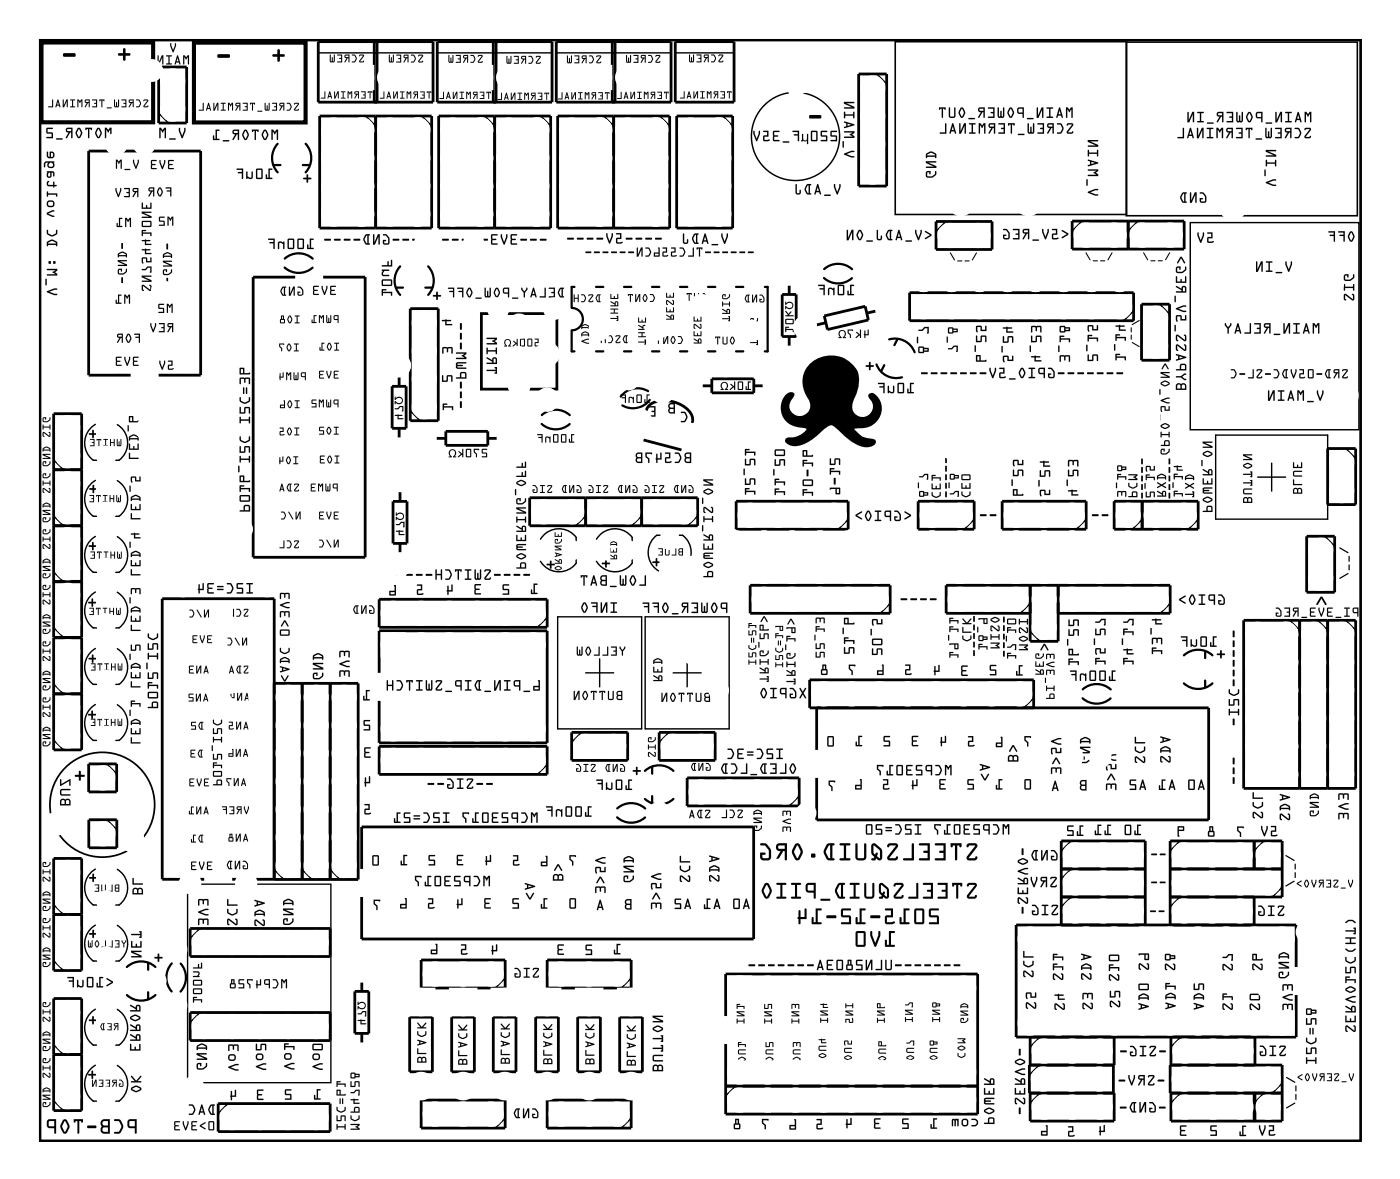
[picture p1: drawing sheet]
<svg xmlns="http://www.w3.org/2000/svg" width="127mm" height="107mm" viewBox="0 0 127 107" stroke-linecap="round" stroke-linejoin="round" font-family="sans-serif">
<g fill="none" stroke="#000" stroke-width=".2">
<path d="M3.6 3.6h119.8v99.8h-119.8zM24.8 15h.6M25.2 13a1.9 1.9 0 0 0 0 2.6M27.5 15h.6M27.7 13a1.9 1.9 0 0 1 0 2.6M25.8 24.3a1.91 1.91 0 0 0 2.6 0M25.8 23.4a1.91 1.91 0 0 1 2.6 .1M35.9 26.1h.7M36.3 24.1a1.9 1.9 0 0 0 0 2.6M38.6 26.1h.6M38.8 24.1a1.9 1.9 0 0 1 0 2.6M49.1 38.4a1.91 1.91 0 0 0 2.6 0"/>
<path d="M49.1 37.6a1.91 1.91 0 0 1 2.6 0M52.1 26h-.2v1.9a1.02 1.02 0 0 1 1 1 1.02 1.02 0 0 1-1 1.1v1.9h.2M54.1 31.9h.6M54.1 26h.6M56.6 31.9h.7M56.6 26h.7M58.8 35.5a1.91 1.91 0 0 0-2.5 .5M58.9 36.3a1.91 1.91 0 0 1-2.4 .5M59.1 31.9h.7M59.1 26h.7M61.7 31.9h.6M61.7 26h.6"/>
<path d="M64.2 31.9h.7M64.2 26h.7M66.8 31.9h.6M66.8 26h.6M69.4 26h.2v5.9h-.2M74.7 25.2a1.91 1.91 0 0 0 2.6 0M74.8 24.4a1.91 1.91 0 0 1 2.5 0M79.5 33a1.9 1.9 0 0 0 2.3 1.2M80.2 33.1l-.3 .6M80.7 30.8a1.91 1.91 0 0 1 2.3 1.1M81.4 30.7l-.3 .6M109.3 59v.7"/>
<path d="M110 59.4a1.91 1.91 0 0 0-2.6 0M56 74.1a1.91 1.91 0 0 0 2.5 0M56 73.3a1.91 1.91 0 0 1 2.5 0M59.2 69.5v.6M59.2 72.2v.6M61.1 69.9a1.91 1.91 0 0 0-2.6 0M61.1 72.4a1.91 1.91 0 0 1-2.6 0M98.2 63.3a1.91 1.91 0 0 0 2.5 0M98.2 62.5a1.91 1.91 0 0 1 2.6 0M109.3 61.7v.6M110 62a1.91 1.91 0 0 1-2.6 0M13.4 87.3v.6"/>
<path d="M13.4 90v.6M14.1 87.7a1.91 1.91 0 0 0-2.6 0M14.1 90.2a1.91 1.91 0 0 1-2.6 0M15.6 87.3a1.9 1.9 0 0 0 0 2.6M16.4 87.4a1.9 1.9 0 0 1 0 2.5"/>
</g>
<path d="M3.6 3.6h119.8v99.8h-119.8z" fill="none" stroke="#000" stroke-width=".09"/>
<g fill="#000">
<path d="M15.5 3.9l.2 .6 .2-.6h.1v.3l-.3 .5-.3-.5zM27.5 16.1h.3l.1-.3 .1 .3 .2 .1v.1h-.2l-.1 .3-.1-.3h-.3zM73.4 10.5l1-.1a.17 .17 0 0 1 .1 .2 .17 .17 0 0 1-.1 .1h-.9zM8.1 39.3h.3v-.3l.1 .3h.3v.1h-.3l-.1 .3v-.3h-.3zM35.8 36h.1v.1a.36 .36 0 0 1 .5-.1 .36 .36 0 0 1 0 .6 .36 .36 0 0 1-.5-.1v.2h-.1v-.3h.1a.27 .27 0 0 0 .4 .1 .27 .27 0 0 0 0-.4h-.2l-.3 .2zM39.3 26.8l.3-.1v-.3l.1 .3 .3 .1v.1h-.3l-.1 .3v-.3h-.3zM40.1 34h.1v.5h.3v-.5h.5l.1 .1-.1 .5h-.1v-.5h-.3v.5h-.5zM40.1 31.5h.9l.1 .1v.4h-.1l-.1-.4h-.2l-.1 .4-.1-.4h-.3v.4l-.1 .1zM40.2 36.6h.4v.1h-.3v.1h.8v.4h-.1v-.2h-.7v.2h-.1zM40.1 29l.3-.1 .5 .1v.1h-.4v.3h.5v.1h-.6v-.4h-.3zM45.8 30.8a.32 .32 0 0 1 .5 .1 .32 .32 0 0 1-.1 .4h.2v.1h-.3v-.1a.25 .25 0 0 0 .2-.3 .25 .25 0 0 0-.5 0v.1l.2 .3h-.3v-.1h.2l-.2-.2zM58.9 36.8h.6v1l-.6-.1h.4v-.3l-.2-.1 .2-.1v-.3h-.4z"/>
<path d="M61.8 37.3l.4 .1 .2 .4a.46 .46 0 0 1-.6 .5v-.1h.3l.1-.4-.1-.3-.3-.1zM65.5 34.7a.35 .35 0 0 1 .5 .1 .35 .35 0 0 1-.1 .5h.1v.1h-.2v-.1a.27 .27 0 0 0 .1-.4 .27 .27 0 0 0-.4 0v.2l.2 .3h-.3v-.1h.1l-.1-.2zM71.2 27.3h.1v.2a.35 .35 0 0 1 .5-.1 .35 .35 0 0 1 0 .6 .35 .35 0 0 1-.5-.1v.1h-.1v-.3h.1a.27 .27 0 0 0 .4 .2 .27 .27 0 0 0 0-.4h-.2l-.3 .1zM76.2 30a.35 .35 0 0 1 .5 .1 .35 .35 0 0 1-.1 .5h.1v.1h-.2v-.1a.27 .27 0 0 0 .1-.4 .27 .27 0 0 0-.4 0v.2l.1 .3h-.2v-.1h.1l-.1-.3zM73.3 33.1a2.67 2.67 0 0 1 4.6 .9 3.9 3.9 0 0 1-.5 2.5 .95 .95 0 0 0 .9 1.3 .95 .95 0 0 0 .7-1.5l-.2-.3v-.2l.3-.2a1.73 1.73 0 0 1 .8 2.1 1.73 1.73 0 0 1-1.9 1.1l-.5 .1 .1 .1a1.93 1.93 0 0 0 1.6 .8l.3 .2a.73 .73 0 0 1-.9 .6 4.3 4.3 0 0 1-2.6-1.6 .71 .71 0 0 0-1-.3l-.3 .2a3.9 3.9 0 0 1-2.8 1.5l-.6-.2-.1-.2 .1-.2a1.06 1.06 0 0 1 .8-.2 1.71 1.71 0 0 0 1.1-.7l-.2-.1a2.03 2.03 0 0 1-2.1-1.4 1.64 1.64 0 0 1 .7-1.8h.3l.2 .1-.1 .2a1.15 1.15 0 0 0-.2 1.5 .97 .97 0 0 0 1.4 .1 .97 .97 0 0 0 .1-1.4 2.45 2.45 0 0 1 0-3zM78.5 33.1h.3l.1-.3 .1 .3 .3 .1-.1 .1h-.2l-.1 .3-.1-.3h-.2zM8 54.6h.3l.1-.3 .1 .3h.2v.1h-.2l-.1 .3-.1-.3h-.3zM8 59.7l.3-.1 .1-.3 .1 .3 .3 .1-.1 .1h-.2l-.1 .3-.1-.3h-.2zM8.1 49.5l.2-.1 .1-.3 .1 .3 .3 .1v.1h-.3l-.1 .3-.1-.3h-.2zM8.1 44.3h.3l.1-.3v.3h.3v.1h-.3v.3l-.1-.3h-.3zM35.9 46.5h.1v.1a.36 .36 0 0 1 .5-.1 .36 .36 0 0 1 0 .6 .36 .36 0 0 1-.5-.1v.2h-.1v-.3h.1a.27 .27 0 0 0 .4 .1 .27 .27 0 0 0 0-.4h-.2l-.3 .2zM37.8 53h.5v.5h-.4v.3h.4a.11 .11 0 0 1 .1 .1 .11 .11 0 0 1-.2 0h-.4v-.5h.4v-.3h-.4z"/>
<path d="M40.8 40.8a.35 .35 0 0 1 .5 .1 .35 .35 0 0 1-.1 .5h.2v.1h-.3v-.1a.27 .27 0 0 0 .2-.4 .27 .27 0 0 0-.5 0v.2l.2 .3h-.3v-.1h.2l-.2-.2zM40.6 53.1h.1v.4h.2v-.5h.2v.6h-.4l-.1 .3-.1-.3zM43.1 53h.5v.1h-.4v.2l.3 .1-.3 .1v.3h.4v.1h-.4l-.2-.1zM45.6 53h.6l-.1 .1h-.4v.3h.5v.5h-.6v-.1h.5v-.3l-.5-.1zM48.4 52.9h.4l-.1 .1h-.2v.7h.2v.2l-.5-.1v-.4l.1 .1v.2h.1zM49.6 51.1h.3l.1-.3v.3l.3 .1v.1h-.3v.3l-.1-.3h-.3zM54.6 51h.3l.1-.3v.3l.3 .1v.1h-.3v.3l-.1-.3h-.3zM59.2 50.9h.3l.1-.3v.3l.3 .1h-.3v.4l-.1-.4h-.3zM94.7 58.4h.1l.3 .6h-.1l-.3-.5-.2 .5h-.1zM110.4 59.3l.3-.1 .1-.3v.3l.3 .1v.1h-.3v.3l-.1-.3h-.3zM119.8 54.1h.2l.3 .7h-.1l-.3-.5-.4 .5h-.1zM7.2 69.9h.1v.3h.3a.09 .09 0 0 1 .1 .1 .09 .09 0 0 1-.1 .1h-.3v.4l-.1-.1-.1-.3h-.2a.09 .09 0 0 1-.1-.1 .09 .09 0 0 1 .1-.1h.2z"/>
<path d="M8 64.7h.3l.1-.3v.3l.3 .1v.1h-.3v.3l-.1-.3h-.3zM8.1 79.5h.3l.1-.3v.3l.3 .1v.1h-.3v.3l-.1-.3h-.3zM33.2 62.6h.3v.1h-.2v.7h.2v.1h-.6l.1-.4h.1v.3h.1zM33.1 70.5h.1v.4h.3v-.5h.1v.6h-.4v.3l-.2-.3zM33 65.3h.6l-.1 .1h-.4v.3h.4l.1 .5h-.6v-.1h.5v-.3l-.5-.1zM33.1 67.8h.5v.1h-.4v.2l.3 .1-.3 .1v.3h.4v.1h-.4l-.2-.1zM33.1 72.9h.4v.5h-.3v.3h.4a.11 .11 0 0 1 0 .1 .11 .11 0 0 1-.1 0h-.4v-.5h.3v-.3h-.3zM36.6 77.5h.3v.1h-.2v.7h.2v.2l-.6-.1 .1-.4 .1 .1v.2h.1zM38.9 77.5h.6l-.1 .1h-.4v.3l.4 .1 .1 .5-.6-.1v-.1h.5v-.2l-.5-.1zM41.5 77.5h.5v.1h-.5l.1 .3 .3 .1-.3 .1-.1 .2h.5v.2h-.5l-.1-.1zM44.1 77.6h.1v.4h.2v-.5l.2 .1v.5h-.4l-.1 .4-.1-.4zM46.5 77.5h.5v.6h-.3v.3l.4-.1a.11 .11 0 0 1 0 .2 .11 .11 0 0 1-.2 0l-.4-.1 .1-.4 .3-.1v-.2l-.3-.1z"/>
<path d="M51.6 77.5l.7 .1-.1 .1h-.4v.2l.2 .2v.4l-.1-.1v-.3l-.2-.2zM57.7 69.5l.1 .1v.2l.3 .1-.3 .1v.3l-.1-.3-.3-.1v-.1h.3zM75.2 70.8h.6l-.1 .1h-.4v.2l.2 .2v.4h-.1v-.3l-.2-.2zM77 60.3h.6l-.1 .1h-.4v.2l.3 .2-.1 .4h-.1v-.3l-.2-.2zM77.9 66.7h.3v.1h-.2v.7h.2v.2l-.6-.1 .1-.4v.1v.2h.2zM80.1 70.7l.5-.1v.6h-.4v.3l.4-.1a.11 .11 0 0 1 .1 .2 .11 .11 0 0 1-.2 0l-.4-.1v-.4h.4v-.3h-.4zM80.2 66.8h.5h-.4v.3l.4 .1 .1 .5-.7-.1h.1h.4v-.3l-.5-.1zM82.1 60.3l.5-.1v.6h-.4v.3l.4-.1a.11 .11 0 0 1 .1 .2 .11 .11 0 0 1-.2 0l-.4-.1v-.4h.4v-.3h-.4zM82.8 70.7l.1 .1v.3h.2v-.4h.1v.6h-.3l-.1 .3-.1-.4zM82.7 66.7h.6v.1h-.5v.3l.4 .1-.4 .1v.2h.5v.2h-.5l-.1-.1zM84.8 60.4h.1v.4h.2v-.5h.1v.6h-.3l-.1 .3-.1-.3zM85.2 70.7h.6l-.1 .1h-.4v.2l.4 .1-.4 .1v.3h.5v.1h-.5l-.1-.1z"/>
<path d="M85.4 66.8h.1v.4h.2v-.5l.1 .1v.6h-.3l-.1 .3-.1-.4zM87.2 60.4h.6l-.1 .1h-.4v.2l.4 .1-.4 .1v.3h.5v.1h-.5l-.1-.1zM87.8 70.7h.6l-.1 .1h-.4v.3h.4l.1 .5h-.6v-.1h.4v-.3l-.4-.1zM87.8 66.8l.5-.1v.6h-.4v.3l.4-.1a.11 .11 0 0 1 .1 .2 .11 .11 0 0 1-.2 0l-.4-.1v-.4h.4v-.3h-.4zM89.8 60.3h.6l-.1 .1h-.4v.3h.5v.5h-.6v-.1h.5v-.3l-.5-.1zM90.6 70.6l.3 .1v.1h-.2v.7h.2v.1h-.6l.1-.4h.1v.3h.1zM92.4 60.3h.4l-.1 .1h-.2v.7h.2v.2l-.5-.1v-.4l.1 .1v.2h.1zM92.9 66.7l.6 .1v.1h-.5v.2l.3 .2v.4h-.1v-.4l-.3-.2zM112.2 74.9l.6 .1v.1l-.5-.1v.3l.3 .2v.4l-.1-.1v-.3l-.3-.2zM8 97.4h.3l.1-.3 .1 .3h.2v.1h-.2l-.1 .3-.1-.3h-.3zM8.1 92.4h.3v-.3l.1 .3 .3 .1v.1h-.3l-.1 .3v-.3h-.3zM8.1 84.6h.3l.1-.3v.3l.3 .1h-.3v.4l-.1-.4h-.3z"/>
<path d="M14 86.8l.3-.1 .1-.3 .1 .3 .3 .1-.3 .1-.1 .3-.1-.3h-.3zM20.9 98.9h.1l.1 .4h.2v-.5l.1 .1v.5h-.3l-.1 .4-.1-.4zM23.3 98.8h.6v.1h-.5v.3l.4 .1h-.4v.3h.5v.1h-.5h-.1zM25.9 98.8h.5v.1h-.4v.3h.4v.5h-.6l.1-.1h.4v-.3l-.5-.1zM28.7 98.7l.4 .1v.1h-.3v.7h.3v.1h-.6v-.4h.1v.3h.1zM32.4 90.8h.1v.2a.36 .36 0 0 1 .6-.1 .36 .36 0 0 1 0 .5 .36 .36 0 0 1-.6 0v.1h-.1v-.3h.1a.27 .27 0 0 0 .4 .2 .27 .27 0 0 0 0-.5h-.2l-.3 .2zM33.9 81.6h.6l-.1 .1h-.4v.2l.2 .2v.4h-.1v-.3l-.2-.2zM38.8 81.5l.5-.1v.6h-.4v.3l.4-.1a.11 .11 0 0 1 .1 .2 .11 .11 0 0 1-.2 0l-.4-.1 .1-.4h.3v-.3h-.3zM41.5 81.5l.1 .1v.3h.2v-.4h.2v.6h-.4l-.1 .3-.1-.4zM41.8 85.6h.5v.5h-.4v.3h.4a.11 .11 0 0 1 .1 .1 .11 .11 0 0 1-.2 .1l-.4-.1v-.4l.4-.1v-.3h-.4zM44 81.5h.5h-.5l.1 .3 .3 .1-.3 .1-.1 .3h.5v.1h-.5l-.1-.1zM44.6 85.7h.1v.4h.3v-.5l.1 .1v.6h-.4v.3l-.1-.4z"/>
<path d="M46.5 81.5h.6l-.1 .1h-.4v.2l.4 .1 .1 .5-.6-.1h.5v-.3l-.5-.1zM49.3 81.4l.4 .1h-.1l-.2 .1v.7h.2v.1l-.5-.1v-.3h.1v.3h.1zM50.6 85.7h.6h-.1h-.4v.3l.3 .1-.3 .1v.3h.4v.1h-.4l-.1-.1zM53.1 85.7h.6v.1h-.5v.3h.5v.5h-.6l.1-.1h.4v-.3l-.5-.1zM55.9 85.6h.4v.1h-.2v.7h.2v.1h-.6v-.4h.1v.3h.1zM69.1 101.4l.6 .1v.1h-.5v.2l.3 .2-.1 .4v-.3l-.3-.3zM74.1 101.5l.4-.1v.6h-.3v.3l.4-.1a.11 .11 0 0 1 0 .2 .11 .11 0 0 1-.1 0l-.4-.1v-.4h.3v-.3h-.3zM76.8 101.5h.1v.4h.2v-.5h.2v.6h-.4l-.1 .3-.1-.4zM79.3 101.4h.6l-.1 .1h-.4v.3l.4 .1h-.4v.3h.5v.1h-.5h-.1zM81.9 101.4h.5v.1h-.4v.3h.4v.6l-.6-.1 .1-.1h.4v-.3h-.5zM84.6 101.4h.4v.1h-.2v.7h.2v.1h-.6v-.4h.1v.3h.1zM96.9 102.1h.5v.5h-.4v.3h.4a.11 .11 0 0 1 0 .1 .11 .11 0 0 1-.1 .1l-.4-.1v-.4l.4-.1v-.3h-.4z"/>
<path d="M99.8 102.1h.1v.4h.2v-.5l.1 .1v.5h-.3l-.1 .4-.1-.4zM107.1 102.1h.5h-.4v.3l.3 .1-.3 .1v.3h.4v.1h-.4l-.2-.1zM109.8 102.1h.6h-.1h-.4v.3l.5 .1v.5l-.6-.1h.5v-.3l-.5-.1zM112.7 102l.3 .1v.1h-.2v.7h.2v.1h-.6l.1-.4h.1v.3h.1z"/>
<path d="M9.5 11.6v.9h.1v-.8l.2 .3 .2-.3v.8h.1v-.9h-.1l-.2 .2-.1-.2zM9.5 11.6h.2l.1 .2 .2-.2h.1v.9h-.1v-.8l-.2 .3-.2-.3v.8h-.1zM8.8 11.6l-.2 .5 .2 .4h.2l.2-.3v-.2l-.1-.4zM8.8 11.6h.3l.1 .4v.2l-.2 .3h-.2l-.2-.4zM8.9 11.7l.2 .3-.2 .4-.2-.3zM8.9 11.7l-.2 .4 .2 .3 .2-.4zM7.7 11.6l.1 .2 .2-.1v.8h.1v-.8l.2 .1 .1-.2zM7.7 11.6h.7l-.1 .2-.2-.1v.8h-.1v-.8l-.2 .1zM7 11.6l-.1 .5 .1 .4h.2l.2-.3 .1-.2-.2-.4zM7 11.6h.3l.2 .4-.1 .2-.2 .3h-.2l-.1-.4zM7.1 11.7l.2 .3-.1 .4-.2-.3zM7.1 11.7l-.1 .4 .2 .3 .1-.4zM6 11.6a.23 .23 0 0 0 0 .3 .23 .23 0 0 0 .2 .1l-.2 .5h.1l.3-.5h.1v.5l.1-.9zM6 11.6h.6l-.1 .9v-.5h-.1l-.3 .5h-.1l.2-.5a.22 .22 0 0 1-.2-.1 .22 .22 0 0 1 0-.3zM6.1 11.7h.4v.2h-.4zM6.1 11.7v.2h.4v-.2zM5.1 12.6v.1l.6-.1zM5.1 12.6h.6l-.6 .1zM4.2 11.6v.4l.5 .1v.3h-.4l-.1 .1h.6v-.5h-.5v-.3h.4l.1-.1zM4.2 11.6h.6l-.1 .1h-.4v.3h.5v.5h-.6l.1-.1h.4v-.3l-.5-.1z"/>
<path d="M9.5 11.6v.9h.1v-.8l.2 .3 .2-.3v.8h.1v-.9h-.1l-.2 .2-.1-.2zM8.8 11.6l-.2 .5 .2 .4h.2l.2-.3v-.2l-.1-.4zM8.9 11.7l.2 .3-.2 .4-.2-.3zM7.7 11.6l.1 .2 .2-.1v.8h.1v-.8l.2 .1 .1-.2zM7 11.6l-.1 .5 .1 .4h.2l.2-.3 .1-.2-.2-.4zM7.1 11.7l.2 .3-.1 .4-.2-.3zM6 11.6a.23 .23 0 0 0 0 .3 .23 .23 0 0 0 .2 .1l-.2 .5h.1l.3-.5h.1v.5l.1-.9zM6.1 11.7h.4v.2h-.4zM5.1 12.6v.1l.6-.1zM4.2 11.6v.4l.5 .1v.3h-.4l-.1 .1h.6v-.5h-.5v-.3h.4l.1-.1z"/>
<path d="M10.7 4.9l.1 .1 .4 .1v.3a.12 .12 0 0 0 .1 .1 .12 .12 0 0 0 .1-.1v-.3l.4-.1v-.1v-.1h-.4v-.3a.12 .12 0 0 0-.1-.1 .12 .12 0 0 0-.1 .1v.3zM10.7 4.9l.5-.1v-.3a.12 .12 0 0 1 .1-.1 .12 .12 0 0 1 .1 .1v.3h.4v.1v.1l-.4 .1v.3a.12 .12 0 0 1-.1 .1 .12 .12 0 0 1-.1-.1v-.3l-.4-.1zM5.7 4.9l.1 .2h.9a.17 .17 0 0 0 .2-.1 .17 .17 0 0 0-.2-.2zM5.7 4.9l1-.1a.18 .18 0 0 1 .2 .2 .18 .18 0 0 1-.2 .2l-.9-.1z"/>
<path d="M10.7 4.9l.1 .1 .4 .1v.3a.12 .12 0 0 0 .1 .1 .12 .12 0 0 0 .1-.1v-.3l.4-.1v-.1v-.1h-.4v-.3a.12 .12 0 0 0-.1-.1 .12 .12 0 0 0-.1 .1v.3zM5.7 4.9l.1 .2 .9 .1a.17 .17 0 0 0 .2-.2 .17 .17 0 0 0-.2-.2z"/>
<path d="M12.1 17.1a.2 .2 0 0 0-.1 .2 .2 .2 0 0 0 .2 .1l-.2 .4 .1 .1 .3-.5v.4l.1 .1 .1-.9zM12.1 17.1l.5-.1-.1 .9-.1-.1v-.4l-.3 .5-.1-.1 .2-.4a.2 .2 0 0 1-.2-.1 .2 .2 0 0 1 .1-.2zM12.1 17.2l.3-.1v.2h-.2zM12.1 17.2l.1 .1h.2v-.2zM11.3 17.1h.4v.3l-.2 .1h.2v.3h-.4h-.1l.6 .1v-.9zM11.3 17.1l.5-.1v.9l-.6-.1h.1h.4v-.3h-.2l.2-.1v-.3h-.4zM10.5 17.1v.2l.2 .5 .1 .1 .2-.6v-.2h-.1l-.2 .6-.1-.6zM10.5 17.1h.1l.1 .6 .2-.6h.1v.2l-.2 .6-.1-.1-.2-.5z"/>
<path d="M12.1 17.1a.2 .2 0 0 0-.1 .2 .2 .2 0 0 0 .2 .1l-.2 .4 .1 .1 .3-.5v.4l.1 .1 .1-.9zM12.1 17.2l.3-.1v.2h-.2zM11.3 17.1h.4v.3l-.2 .1h.2v.3h-.4h-.1l.6 .1v-.9zM10.5 17.1v.2l.2 .5 .1 .1 .2-.6v-.2h-.1l-.2 .6-.1-.6z"/>
<path d="M12.1 14.5v.2l.2 .6h.1l.2-.6v-.2h-.1l-.2 .6-.1-.6zM12.1 14.5h.1l.1 .6 .2-.6h.1v.2l-.2 .6h-.1l-.2-.6zM11.3 15.3v.1h.5zM11.3 15.3l.5 .1h-.5zM10.5 14.5v.8h.1v-.7l.2 .3 .1-.3v.7h.1v-.8h-.1l-.1 .2-.2-.2zM10.5 14.5h.1l.2 .2 .1-.2h.1v.8h-.1v-.7l-.1 .3-.2-.3v.7h-.1z"/>
<path d="M12.1 14.5v.2l.2 .6h.1l.2-.6v-.2h-.1l-.2 .6-.1-.6zM11.3 15.3v.1h.5zM10.5 14.5v.8h.1v-.7l.2 .3 .1-.3v.7h.1v-.8h-.1l-.1 .2-.2-.2z"/>
<path d="M13 9.1v.1l.4-.1-.4 .6h.4v-.1h-.3l.4-.5zM13 9l.5 .1-.4 .5h.3v.1h-.4l.4-.6-.4 .1zM12.4 9v.1h.2l.1 .3-.1 .2h-.2v.1a.33 .33 0 0 0 .4-.3l-.2-.4zM12.3 9h.3l.2 .3-.2 .4h-.3l.3-.1 .1-.2-.1-.3h-.2zM11.7 9.1a.17 .17 0 0 0 0 .2 .17 .17 0 0 0 .2 0l-.2 .4h.1l.2-.4 .1 .4v-.7zM11.7 9.1l.4-.1v.7l-.1-.4-.3 .4 .2-.4a.17 .17 0 0 1-.2 0 .17 .17 0 0 1 0-.2zM11.8 9.1h.2v.1h-.2zM11.8 9.1v.1h.2v-.1zM11 9v.1h.4v.2l-.2 .1h.2v.2l-.4 .1h.5v-.7zM11 9h.5v.7h-.5l.4-.1v-.2h-.2l.2-.1v-.2h-.4zM10.4 9l-.1 .6 .1 .1h.3l.1-.7-.1 .1v.5h-.1v-.4l-.1 .4-.1-.5zM10.4 9v.1l.1 .5 .1-.4v.4h.1v-.5l.1-.1-.1 .7h-.3l-.1-.1zM9.7 9.7v.1h.4zM9.7 9.7l.4 .1h-.4zM9 9v.2l.2-.1 .1 .6v-.6l.1 .1 .1-.2zM9 9h.5l-.1 .2-.1-.1v.6h-.1v-.6l-.2 .1zM8.4 9v.1h.3v.2l-.2 .1h.2v.2l-.3 .1h.4v-.7zM8.4 9h.4v.7h-.4l.3-.1v-.2h-.2l.2-.1v-.2h-.3zM7.7 9.1a.17 .17 0 0 0 0 .2 .17 .17 0 0 0 .2 0l-.2 .4h.1l.3-.4v.4v-.7zM7.7 9.1l.4-.1v.7v-.4l-.3 .4h-.1l.2-.4a.17 .17 0 0 1-.2 0 .17 .17 0 0 1 0-.2zM7.8 9.1h.3v.1h-.3zM7.8 9.1v.1h.3v-.1zM7 9v.7h.1v-.6l.1 .2 .2-.2v.6l.1-.7h-.1l-.2 .2-.1-.2zM7 9h.1l.1 .2 .2-.2h.1v.7h-.1v-.6l-.2 .2-.1-.2v.6h-.1zM6.4 9v.1h.1v.5l-.1 .1h.4v-.1h-.2v-.5l.2-.1zM6.4 9h.4l-.2 .1v.5h.2v.1h-.4l.1-.1v-.5h-.1zM5.7 9v.7h.1l.3-.5v.5v-.7h-.1l-.2 .6v-.5zM5.7 9l.1 .1v.5l.2-.6h.2l-.1 .7v-.5l-.3 .5h-.1zM5.2 9l-.2 .7h.1l.1-.1h.2l.1 .1-.2-.7zM5.2 9h.1l.2 .7-.1-.1h-.2l-.1 .1h-.1zM5.3 9.2v.3h-.1zM5.3 9.2l-.1 .3h.1zM4.7 9v.6h-.3v.1h.4v-.6zM4.7 9l.1 .1v.6h-.4v-.1h.3z"/>
<path d="M13 9.1v.1l.4-.1-.4 .6h.4v-.1h-.3l.4-.5zM12.3 9l.1 .1h.2l.1 .3-.1 .2h-.2v.1a.33 .33 0 0 0 .4-.3l-.2-.4zM11.7 9.1a.17 .17 0 0 0 0 .2 .17 .17 0 0 0 .2 0l-.2 .4 .3-.4 .1 .4v-.7zM11.8 9.1h.2v.1h-.2zM11 9v.1h.4v.2l-.2 .1h.2v.2l-.4 .1h.5v-.7zM10.4 9l-.1 .6 .1 .1h.3l.1-.7-.1 .1v.5h-.1v-.4l-.1 .4-.1-.5zM9.7 9.7v.1h.4zM9 9v.2l.2-.1 .1 .6v-.6l.1 .1 .1-.2zM8.4 9v.1h.3v.2l-.2 .1h.2v.2l-.3 .1h.4v-.7zM7.7 9.1a.17 .17 0 0 0 0 .2 .17 .17 0 0 0 .2 0l-.2 .4h.1l.3-.4v.4v-.7zM7.8 9.1h.3v.1h-.3zM7 9v.7h.1v-.6l.1 .2 .2-.2 .1 .6v-.7h-.1l-.2 .2-.1-.2zM6.4 9v.1h.1v.5l-.1 .1h.4v-.1h-.2v-.5l.2-.1zM5.7 9v.7h.1l.3-.5v.5v-.7h-.1l-.2 .6v-.5zM5.2 9l-.2 .7h.1l.1-.1h.2l.1 .1-.2-.7zM5.3 9.2v.3h-.1zM4.7 9v.6h-.3v.1h.4v-.6z"/>
<path d="M15 17v.1h.4v.2h-.3l.3 .1v.4h.1v-.8zM15 17h.5v.8h-.1v-.4l-.3-.1h.3v-.2h-.4zM14.4 17l-.2 .5 .2 .3h.1l.3-.5-.2-.3zM14.4 17h.2l.2 .3-.3 .5h-.1l-.2-.3zM14.5 17.1l.2 .3-.2 .3-.2-.3zM14.5 17.1l-.2 .3 .2 .3 .2-.3zM13.5 17a.2 .2 0 0 0 0 .3 .2 .2 0 0 0 .2 .1l-.2 .4h.1l.2-.4h.1v.4h.1v-.8zM13.5 17h.5v.8h-.1v-.4l-.4 .4 .2-.4a.2 .2 0 0 1-.2-.1 .2 .2 0 0 1 0-.3zM13.6 17.1h.3v.2h-.3zM13.6 17.1v.2h.3v-.2z"/>
<path d="M15 17v.1h.4v.2h-.3l.3 .1v.4h.1v-.8zM14.4 17l-.2 .5 .2 .3h.1l.3-.5-.2-.3zM14.5 17.1l.2 .3-.2 .3-.2-.3zM13.5 17a.2 .2 0 0 0 0 .3 .2 .2 0 0 0 .2 .1l-.2 .4 .4-.4v.4h.1v-.8zM13.6 17.1h.3v.2h-.3z"/>
<path d="M15.3 14.5l-.1 .8h.5v-.1h-.4l.1-.2 .3-.1-.3-.1-.1-.2h.4l.1-.1zM15.3 14.5h.5l-.1 .1h-.4l.1 .2 .3 .1-.3 .1-.1 .2h.4v.1h-.5zM14.5 14.5v.2l.2 .6h.1l.2-.6v-.2h-.1l-.2 .6-.1-.6zM14.5 14.5h.1l.1 .6 .2-.6h.1v.2l-.2 .6h-.1l-.2-.6zM13.7 14.5v.8h.5v-.1h-.4v-.2l.3-.1-.3-.1v-.2h.4v-.1zM13.7 14.5h.5v.1h-.4v.2l.3 .1-.3 .1v.2h.4v.1h-.5z"/>
<path d="M15.3 14.5l-.1 .8h.5v-.1h-.4l.1-.2 .3-.1-.3-.1-.1-.2h.4l.1-.1zM14.5 14.5v.2l.2 .6h.1l.2-.6v-.2h-.1l-.2 .6-.1-.6zM13.7 14.5v.8h.5v-.1h-.4v-.2l.3-.1-.3-.1v-.2h.4v-.1z"/>
<path d="M15.5 3.9l-.1 .3 .3 .5 .3-.5v-.3h-.1l-.2 .6-.2-.6zM15.5 3.9l.2 .6 .2-.6h.1v.3l-.3 .5-.3-.5z"/>
<path d="M16.2 11.6v.3l.3 .6h.1l.2-.6v-.3h-.1l-.2 .7-.2-.7zM16.2 11.6h.1l.2 .7 .2-.7h.1v.3l-.2 .6h-.1l-.3-.6zM15.4 12.6v.1l.5-.1zM15.4 12.6h.5l-.5 .1zM14.4 11.6l.1 .9h.1v-.8l.2 .3 .1-.2v.7h.1l.1-.9h-.2l-.1 .2-.2-.2zM14.4 11.6h.2l.2 .2 .1-.2h.2l-.1 .9h-.1v-.7l-.1 .2-.2-.2v.7h-.1z"/>
<path d="M16.2 11.6v.3l.3 .6h.1l.2-.6v-.3h-.1l-.2 .7-.2-.7zM15.4 12.6v.1l.5-.1zM14.4 11.6l.1 .9h.1v-.7l.2 .2 .1-.2v.7h.1l.1-.9h-.2l-.1 .2-.2-.2z"/>
<path d="M16.6 5v.8h.1v-.6l.2 .2 .1-.2v.6h.1l.1-.8h-.2l-.1 .2-.1-.2zM16.6 5h.2l.1 .2 .1-.2h.2l-.1 .8h-.1v-.6l-.1 .2-.2-.2v.6h-.1zM16.1 5l-.3 .8h.1l.1-.1h.2l.1 .1-.1-.7zM16.1 5h.1l.1 .8-.1-.1h-.2l-.1 .1h-.1zM16.1 5.3l.1 .3h-.2zM16.1 5.3l-.1 .3h.2zM15.1 5v.1h.2v.6l-.2 .1h.5v-.1h-.2v-.6l.2-.1zM15.1 5h.5l-.2 .1v.6h.2v.1h-.5l.2-.1v-.6h-.2zM14.3 5v.9h.1l.3-.7v.6h.1v-.8h-.1l-.3 .7v-.6zM14.3 5l.1 .1v.6l.3-.7h.1v.8h-.1v-.6l-.3 .7h-.1z"/>
<path d="M16.6 5v.8h.1v-.6l.2 .2 .1-.2v.6h.1l.1-.8h-.2l-.1 .2-.1-.2zM16.1 5l-.3 .8h.1l.1-.1h.2l.1 .1-.1-.7zM16.1 5.3l.1 .3h-.2zM15.1 5v.1h.2v.6l-.2 .1h.5v-.1h-.2v-.6l.2-.1zM14.3 5v.9h.1l.3-.7v.6h.1v-.8h-.1l-.3 .7v-.6z"/>
<path d="M24.3 15.3v.8h-.1v-.3h-.1v.4h.6v-.1h-.2v-.7h.2v-.1zM24.3 15.3h.4v.1h-.2v.7h.2v.1h-.6v-.4h.1v.3h.1zM23.3 15.3l-.1 .9h.1h.5v-.1v-.7l-.1-.1zM23.3 15.3h.4l.1 .1v.7v.1h-.5h-.1zM23.3 15.4h.4v.7h-.4zM23.3 15.4v.7h.4v-.7zM22.4 15.6l-.1 .6h.1l.1-.1 .1 .1a.24 .24 0 0 0 .3-.1v-.5h-.1l-.1 .5-.2-.1v-.4zM22.3 15.6h.2v.4l.2 .1h.1v-.5h.1v.5a.27 .27 0 0 1-.2 .1 .27 .27 0 0 1-.2-.1l-.2 .1zM21.5 15.3v.1h.4v.2l-.3 .1h.3v.5h.1l.1-.9zM21.5 15.3h.6l-.1 .9h-.1v-.5h-.3l.3-.1v-.2h-.4z"/>
<path d="M24.3 15.3v.8h-.1v-.3h-.1v.4h.6v-.1h-.2v-.7h.2v-.1zM23.3 15.3l-.1 .9h.1h.5v-.1v-.7l-.1-.1zM23.3 15.4h.4v.7h-.4zM22.3 15.6v.6l.2-.1a.27 .27 0 0 0 .2 .1 .27 .27 0 0 0 .2-.1v-.5h-.1l-.1 .5-.2-.1v-.4zM21.5 15.3v.1h.4v.2l-.3 .1h.3v.5h.1l.1-.9z"/>
<path d="M24.6 11.7v1l.1-.1v-.7l.2 .3 .2-.3v.7l.1 .1v-1h-.1l-.2 .3-.1-.3zM24.6 11.7h.2l.1 .3 .2-.3h.1v1l-.1-.1v-.7l-.2 .3-.2-.3v.7l-.1 .1zM23.9 11.8l-.2 .5 .2 .3 .2 .1 .2-.4v-.1l-.1-.4zM23.9 11.8h.3l.1 .4v.2l-.2 .3-.2-.1-.2-.3zM24 11.9l.2 .3-.2 .4-.1-.4zM24 11.9l-.1 .3 .1 .4 .2-.4zM22.8 11.7l.1 .3 .2-.1v.7l.1 .1v-.8l.2 .1 .1-.3zM22.8 11.7h.7l-.1 .3-.2-.1v.8l-.1-.1v-.7l-.2 .1zM22.2 11.8l-.2 .5 .2 .3 .1 .1 .2-.4 .1-.1-.2-.4zM22.2 11.8h.2l.2 .4-.1 .2-.2 .3-.1-.1-.2-.3zM22.3 11.9l.1 .3-.1 .4-.2-.4zM22.3 11.9l-.2 .3 .2 .4 .1-.4zM21.1 11.8a.22 .22 0 0 0 0 .3 .22 .22 0 0 0 .2 .1l-.2 .5h.1l.3-.5h.1v.4l.1 .1v-1zM21.1 11.8l.6-.1v1l-.1-.1v-.4h-.1l-.3 .5h-.1l.2-.5a.22 .22 0 0 1-.2-.1 .22 .22 0 0 1 0-.3zM21.2 11.9h.4v.2h-.4zM21.2 11.9v.2h.4v-.2zM20.2 12.7l.1 .1h.5zM20.2 12.7l.6 .1h-.5zM19.6 11.7v.9h-.2v-.3l-.1 .4h.6v-.1h-.2v-.7h.2v-.1zM19.6 11.7l.3 .1v.1h-.2v.7h.2v.1h-.6v-.4h.1v.3h.2z"/>
<path d="M24.6 11.7v1l.1-.1v-.7l.2 .3 .2-.3v.7l.1 .1v-1h-.1l-.2 .3-.1-.3zM23.9 11.8l-.2 .5 .2 .3 .2 .1 .2-.4v-.1l-.1-.4zM24 11.9l.2 .3-.2 .4-.1-.4zM22.8 11.7l.1 .3 .2-.1v.7l.1 .1v-.8l.2 .1 .1-.3zM22.2 11.8l-.2 .5 .2 .3 .1 .1 .2-.4 .1-.1-.2-.4zM22.3 11.9l.1 .3-.1 .4-.2-.4zM21.1 11.8a.23 .23 0 0 0 0 .3 .23 .23 0 0 0 .2 .1l-.2 .5h.1l.3-.5h.1v.4l.1 .1v-1zM21.2 11.9h.4v.2h-.4zM20.2 12.7l.1 .1h.5zM19.6 11.7v.9h-.2v-.3l-.1 .4h.6v-.1h-.2v-.7h.2v-.1z"/>
<path d="M24.7 4.9l.1 .2h.4v.4a.12 .12 0 0 0 .1 .1 .12 .12 0 0 0 .1-.1v-.4h.4v-.1v-.1h-.4v-.3a.12 .12 0 0 0-.1-.1 .12 .12 0 0 0-.1 .1v.3zM24.7 4.9h.5v-.3a.12 .12 0 0 1 .1-.1 .12 .12 0 0 1 .1 .1v.3h.4v.1v.1h-.4v.4a.12 .12 0 0 1-.1 .1 .12 .12 0 0 1-.1-.1v-.4h-.4zM19.7 4.9l.1 .3h.9a.17 .17 0 0 0 .2-.1 .17 .17 0 0 0-.2-.2zM19.7 4.9h1a.18 .18 0 0 1 .2 .2 .18 .18 0 0 1-.2 .1h-.9z"/>
<path d="M24.7 4.9l.1 .2h.4v.4a.12 .12 0 0 0 .1 .1 .12 .12 0 0 0 .1-.1v-.4h.4v-.1v-.1h-.4v-.3a.12 .12 0 0 0-.1-.1 .12 .12 0 0 0-.1 .1v.3zM19.7 4.9l.1 .3h.9a.17 .17 0 0 0 .2-.1 .17 .17 0 0 0-.2-.2z"/>
<path d="M26.7 9.4v.1l.3-.1-.3 .6h.3l.1-.1h-.3l.3-.5zM26.7 9.4h.4l-.3 .5h.3l-.1 .1h-.3l.3-.6-.3 .1zM26 9.3v.1h.2l.2 .3-.2 .2h-.2v.1a.33 .33 0 0 0 .5-.3l-.2-.4zM26 9.3h.3l.2 .3-.2 .4h-.3l.2-.1 .2-.2-.2-.3h-.2zM25.4 9.4a.17 .17 0 0 0-.1 .2 .17 .17 0 0 0 .2 0l-.2 .4h.1l.3-.4 .1 .4v-.7zM25.4 9.4l.4-.1v.7l-.1-.4-.3 .4h-.1l.2-.4a.17 .17 0 0 1-.2 0 .17 .17 0 0 1 .1-.2zM25.4 9.4h.3v.2l-.2-.1zM25.4 9.4l.1 .1 .2 .1v-.2zM24.7 9.3v.1h.3v.2l-.1 .1h.1v.2l-.3 .1h.4v-.7zM24.7 9.3h.4v.7h-.4l.3-.1v-.2h-.1l.1-.1v-.2h-.3zM24 9.3v.6l.1 .1h.3l.1-.7-.1 .1v.5h-.1l-.1-.3-.1 .3v-.5zM24 9.3l.1 .1v.5l.1-.3 .1 .3h.1v-.5l.1-.1-.1 .7h-.3l-.1-.1zM23.4 10.1h.4zM23.4 10.1h.4h-.4zM22.7 9.3v.2l.2-.1v.6l.1-.6 .1 .1v-.2zM22.7 9.3h.4v.2l-.1-.1-.1 .6v-.6l-.2 .1zM22 9.3v.1h.4v.2l-.2 .1h.2v.2l-.4 .1h.5v-.7zM22 9.3h.5v.7h-.5l.4-.1v-.2h-.2l.2-.1v-.2h-.4zM21.4 9.4a.17 .17 0 0 0 0 .2 .17 .17 0 0 0 .1 0l-.1 .4 .3-.4 .1 .4v-.7zM21.4 9.4l.4-.1v.7l-.1-.4-.3 .4h-.1l.2-.4a.17 .17 0 0 1-.1 0 .17 .17 0 0 1 0-.2zM21.5 9.4h.2v.2l-.2-.1zM21.5 9.4v.1l.2 .1v-.2zM20.7 9.3v.7h.1v-.6l.1 .2 .1-.2 .1 .6v-.7h-.1l-.1 .2-.1-.2zM20.7 9.3h.1l.1 .2 .1-.2h.1v.7h-.1v-.6l-.1 .2-.1-.2v.6h-.1zM20 9.3v.1h.2v.5l-.2 .1h.4v-.1h-.1v-.5l.2-.1zM20 9.3h.5l-.2 .1v.5h.1v.1h-.4l.2-.1v-.5h-.2zM19.4 9.3v.7h.1l.2-.5 .1 .5v-.7h-.1l-.3 .6v-.5zM19.4 9.3v.1v.5l.3-.6h.1v.7h-.1v-.5l-.2 .5h-.1zM18.9 9.3l-.2 .7h.1v-.1h.2l.1 .1-.1-.6zM18.9 9.3l.1 .1 .1 .6-.1-.1h-.2v.1h-.1zM18.9 9.5l.1 .3h-.2zM18.9 9.5l-.1 .3h.2zM18.4 9.3v.6h-.3v.1h.4v-.6zM18.4 9.3l.1 .1v.6h-.4v-.1h.3z"/>
<path d="M26.7 9.4v.1l.3-.1-.3 .6h.3l.1-.1h-.3l.3-.5zM26 9.3v.1h.2l.2 .3-.2 .2h-.2v.1a.33 .33 0 0 0 .5-.3l-.2-.4zM25.4 9.4a.17 .17 0 0 0-.1 .2 .17 .17 0 0 0 .2 0l-.2 .4h.1l.3-.4 .1 .4v-.7zM25.4 9.4h.3v.2l-.2-.1zM24.7 9.3v.1h.3v.2l-.1 .1h.1v.2l-.3 .1h.4v-.7zM24 9.3v.6l.1 .1h.3l.1-.7-.1 .1v.5h-.1l-.1-.3-.1 .3v-.5zM23.4 10.1h.4zM22.7 9.3v.2l.2-.1v.6l.1-.6 .1 .1v-.2zM22 9.3v.1h.4v.2l-.2 .1h.2v.2l-.4 .1h.5v-.7zM21.4 9.4a.17 .17 0 0 0 0 .2 .17 .17 0 0 0 .1 0l-.1 .4 .3-.4 .1 .4v-.7zM21.5 9.4h.2v.2l-.2-.1zM20.7 9.3v.7h.1v-.6l.1 .2 .1-.2 .1 .6v-.7h-.1l-.1 .2-.1-.2zM20 9.3v.1h.2v.5l-.2 .1h.4v-.1h-.1v-.5l.2-.1zM19.4 9.3v.7h.1l.2-.5 .1 .5v-.7h-.1l-.3 .6v-.5zM18.9 9.3l-.2 .7h.1v-.1h.2l.1 .1-.1-.6zM18.9 9.5l.1 .3h-.2zM18.4 9.3v.6h-.3v.1h.4v-.6z"/>
<path d="M27.5 16.1v.2h.3l.1 .3 .1-.3h.2v-.1l-.2-.1-.1-.3-.1 .3zM27.5 16.1h.3l.1-.3 .1 .3 .3 .1-.1 .1h-.2l-.1 .3-.1-.3h-.3z"/>
<path d="M32.6 5v.1h.3l-.3 .5 .4 .1v-.2l-.3 .1 .3-.6zM32.6 5h.4l-.3 .6 .3-.1v.2l-.4-.1 .3-.5h-.3zM31.9 5h.3l.1 .3-.1 .3h-.3l.1 .1a.33 .33 0 0 0 .4-.4l-.2-.3zM31.9 5h.3l.2 .3-.2 .4-.3-.1h.3l.1-.3-.1-.3h-.3zM31.3 5a.17 .17 0 0 0 0 .2 .17 .17 0 0 0 .1 .1l-.2 .3h.1l.3-.3 .1 .4v-.8zM31.3 5l.4-.1v.8l-.1-.4-.3 .4-.1-.1 .2-.3a.17 .17 0 0 1-.1-.1 .17 .17 0 0 1 0-.2zM31.3 5h.3v.2h-.2zM31.4 5v.2h.2v-.2zM30.6 5h.3v.3h-.1h.1v.3h-.3l.4 .1v-.8zM30.6 5l.4-.1v.8l-.4-.1h.3v-.3h-.1h.1v-.3h-.3zM29.9 5v.5l.1 .2h.3l.1-.7h-.1v.5h-.1l-.1-.3-.1 .4v-.6zM29.9 5h.1v.6l.1-.4 .1 .3h.1v-.5h.1l-.1 .7h-.3l-.1-.2z"/>
<path d="M32.6 5v.1h.3l-.3 .5 .4 .1v-.2l-.3 .1 .3-.6zM31.9 5h.3l.1 .3-.1 .3h-.3l.1 .1a.33 .33 0 0 0 .4-.4l-.2-.3zM31.3 5a.17 .17 0 0 0 0 .2 .17 .17 0 0 0 .1 .1l-.2 .3 .1 .1 .3-.4 .1 .4v-.8zM31.4 5h.2v.2h-.2zM30.6 5h.3v.3h-.1h.1v.3h-.3l.4 .1v-.8zM29.9 5v.5l.1 .2h.3l.1-.7h-.1v.5h-.1l-.1-.3-.1 .4v-.6z"/>
<path d="M33.4 8.3v.1h.1l.1 .5v-.5h.2v-.1zM33.4 8.3h.4v.1h-.2v.5l-.1-.5h-.1zM32.8 8.3v.1h.3v.2h-.2h.2v.3h-.3h.4v-.6zM32.8 8.3h.4v.6h-.4h.3v-.2l-.2-.1h.2v-.2h-.3zM32.2 8.3a.15 .15 0 0 0 0 .2 .15 .15 0 0 0 .1 .1l-.2 .3 .4-.3v.3l.1-.6zM32.2 8.3h.4l-.1 .6v-.3l-.4 .3 .2-.3a.15 .15 0 0 1-.2-.1 .15 .15 0 0 1 .1-.2zM32.2 8.4h.3v.1h-.2zM32.2 8.4l.1 .1h.2v-.1zM31.5 8.3v.6h.1v-.5l.1 .2 .2-.2v.5l.1-.6h-.2l-.1 .1-.1-.1zM31.5 8.3h.1l.1 .1 .1-.1h.2l-.1 .6v-.5l-.2 .2-.1-.2v.5h-.1zM30.9 8.3l.2 .1v.5h-.2h.4h-.1v-.5l.1-.1zM30.9 8.3h.4l-.1 .1v.5h.1h-.4h.2v-.5zM30.3 8.3v.6h.1l.2-.5 .1 .5v-.6h-.1l-.2 .5v-.5zM30.3 8.3h.1v.5l.2-.5h.1v.6l-.1-.5-.2 .5h-.1zM29.9 8.3l-.2 .6 .1-.1h.2l.1 .1-.1-.6zM29.9 8.3h.1l.1 .6-.1-.1h-.2v.1h-.1zM29.9 8.5l.1 .2h-.2zM29.9 8.5l-.1 .2h.2zM29.4 8.3v.6h-.3h.4v-.6zM29.4 8.3h.1v.6h-.4h.3z"/>
<path d="M33.4 8.3v.1h.1l.1 .5v-.5h.2v-.1zM32.8 8.3v.1h.3v.2h-.2l.2 .1v.2h-.3h.4v-.6zM32.2 8.3a.16 .16 0 0 0-.1 .2 .16 .16 0 0 0 .2 .1l-.2 .3 .4-.3v.3l.1-.6zM32.2 8.4h.3v.1h-.2zM31.5 8.3v.6h.1v-.5l.1 .2 .2-.2v.5l.1-.6h-.2l-.1 .1-.1-.1zM30.9 8.3l.2 .1v.5h-.2h.4h-.1v-.5l.1-.1zM30.3 8.3v.6h.1l.2-.5 .1 .5v-.6h-.1l-.2 .5v-.5zM29.9 8.3l-.2 .6h.1v-.1h.2l.1 .1-.1-.6zM29.9 8.5l.1 .2h-.2zM29.4 8.3v.6h-.3h.4v-.6z"/>
<path d="M38 5v.1h.3l-.4 .5 .4 .1 .1-.2-.4 .1 .4-.6zM38 5h.4l-.4 .6 .4-.1-.1 .2-.4-.1 .4-.5h-.3zM37.3 5h.2l.1 .3-.1 .3h-.2v.1a.33 .33 0 0 0 .4-.4l-.1-.3zM37.3 5h.3l.1 .3-.2 .4-.2-.1h.2l.1-.3-.1-.2-.2-.1zM36.6 5a.17 .17 0 0 0 0 .2 .17 .17 0 0 0 .2 .1l-.2 .3h.1l.3-.3v.4l.1-.7zM36.6 5l.5-.1-.1 .8v-.4l-.3 .4-.1-.1 .2-.3a.17 .17 0 0 1-.2-.1 .17 .17 0 0 1 0-.2zM36.7 5.1l.3-.1v.2h-.3zM36.7 5.1v.1h.3v-.2zM35.9 5h.1h.3v.3h-.2l.2 .1v.2h-.4l.5 .1v-.7zM35.9 5l.5-.1v.8l-.5-.1h.4v-.2l-.2-.1h.2v-.3h-.3zM35.3 5v.6v.1h.4v-.7h-.1v.5h-.1v-.3l-.1 .4v-.6zM35.3 5h.1v.6l.1-.4v.3h.1v-.5h.1v.7h-.4v-.1z"/>
<path d="M38 5v.1h.3l-.4 .5 .4 .1 .1-.2-.4 .1 .4-.6zM37.3 5l.2 .1 .1 .2-.1 .3h-.2v.1a.33 .33 0 0 0 .4-.4l-.1-.3zM36.6 5a.17 .17 0 0 0 0 .2 .17 .17 0 0 0 .2 .1l-.2 .3 .1 .1 .3-.4v.4l.1-.7zM36.7 5.1l.3-.1v.2h-.3zM35.9 5h.1h.3v.3h-.2l.2 .1v.2h-.4l.5 .1v-.7zM35.3 5v.6v.1h.4v-.7h-.1v.5h-.1v-.3l-.1 .4v-.6z"/>
<path d="M38.7 8.3v.1h.2v.5l.1-.5h.1v-.1zM38.7 8.3h.4v.1h-.1l-.1 .5v-.5h-.2zM38.1 8.3v.1h.3v.2h-.1l.1 .1v.2h-.3h.4v-.6zM38.1 8.3h.4v.6h-.4h.3v-.2l-.1-.1h.1v-.2h-.3zM37.5 8.3a.15 .15 0 0 0 0 .2 .15 .15 0 0 0 .2 .1l-.2 .3 .3-.3 .1 .3v-.6zM37.5 8.3h.4v.6l-.1-.3-.3 .3 .2-.3a.15 .15 0 0 1-.2-.1 .15 .15 0 0 1 0-.2zM37.6 8.4h.2v.1h-.2zM37.6 8.4v.1h.2v-.1zM36.9 8.3v.6h.1v-.5l.1 .2 .1-.2 .1 .5v-.6h-.1l-.1 .1-.1-.1zM36.9 8.3h.1l.1 .1 .1-.1h.1v.6l-.1-.5-.1 .2-.1-.2v.5h-.1zM36.3 8.3l.1 .1v.5h-.1h.4h-.2v-.5l.2-.1zM36.3 8.3h.4l-.2 .1v.5h.2h-.4h.1v-.5zM35.7 8.3v.6h.1l.2-.5 .1 .5v-.6h-.1l-.2 .5v-.5zM35.7 8.3h.1v.5l.2-.5h.1v.6l-.1-.5-.2 .5h-.1zM35.2 8.3l-.1 .6 .1-.1h.2l.1 .1-.2-.6zM35.2 8.3h.1l.2 .6-.1-.1h-.2l-.1 .1zM35.3 8.5v.2h-.1zM35.3 8.5l-.1 .2h.1zM34.8 8.3v.6h-.3h.4v-.6zM34.8 8.3h.1v.6h-.4h.3z"/>
<path d="M38.7 8.3v.1h.2v.5l.1-.5h.1v-.1zM38.1 8.3v.1h.3v.2h-.1l.1 .1v.2h-.3h.4v-.6zM37.5 8.3a.16 .16 0 0 0 0 .2 .16 .16 0 0 0 .2 .1l-.2 .3 .3-.3 .1 .3v-.6zM37.6 8.4h.2v.1h-.2zM36.9 8.3v.6h.1v-.5l.1 .2 .1-.2 .1 .5v-.6h-.1l-.1 .1-.1-.1zM36.3 8.3l.1 .1v.5h-.1h.4h-.2v-.5l.2-.1zM35.7 8.3v.6h.1l.2-.5 .1 .5v-.6h-.1l-.2 .5v-.5zM35.2 8.3l-.1 .6 .1-.1h.2l.1 .1-.2-.6zM35.3 8.5v.2h-.1zM34.8 8.3v.6h-.3h.4v-.6z"/>
<path d="M43.4 5v.1h.3l-.4 .5 .4 .1 .1-.2-.4 .1 .4-.6zM43.4 5h.4l-.4 .6 .4-.1-.1 .2-.4-.1 .4-.5h-.3zM42.7 5v.1h.2l.1 .2-.1 .3h-.2v.1a.33 .33 0 0 0 .4-.4l-.1-.3zM42.7 5h.3l.1 .3-.2 .4h-.2l.2-.1 .1-.3-.1-.2h-.2zM42 5a.17 .17 0 0 0 0 .2 .17 .17 0 0 0 .2 .1l-.2 .4h.1l.3-.4v.4l.1-.7zM42 5h.5l-.1 .7v-.4l-.3 .4h-.1l.2-.4a.17 .17 0 0 1-.2-.1 .17 .17 0 0 1 0-.2zM42.1 5.1h.3v.1h-.3zM42.1 5.1v.1h.3v-.1zM41.4 5v.1h.3v.2h-.2l.2 .1v.2l-.4 .1h.5v-.7zM41.4 5h.4v.7h-.5l.4-.1v-.2l-.2-.1h.2v-.2h-.3zM40.7 5v.6v.1h.4v-.7h-.1v.6l-.1-.4-.1 .4v-.6zM40.7 5h.1v.6l.1-.4 .1 .4v-.6h.1v.7h-.4v-.1z"/>
<path d="M43.4 5v.1h.3l-.4 .5 .4 .1 .1-.2-.4 .1 .4-.6zM42.7 5v.1h.2l.1 .2-.1 .3h-.2v.1a.33 .33 0 0 0 .4-.4l-.1-.3zM42 5a.17 .17 0 0 0 0 .2 .17 .17 0 0 0 .2 .1l-.2 .4h.1l.3-.4v.4l.1-.7zM42.1 5.1h.3v.1h-.3zM41.4 5v.1h.3v.2h-.2l.2 .1v.2l-.4 .1h.5v-.7zM40.7 5v.6v.1h.4v-.7h-.1v.6l-.1-.4-.1 .4v-.6z"/>
<path d="M44.1 8.3v.2l.2-.1v.6l.1-.6 .1 .1v-.2zM44.1 8.3h.4v.2l-.1-.1-.1 .6v-.6l-.2 .1zM43.5 8.3v.1h.3v.2h-.1l.1 .1v.2h-.3l.4 .1v-.7zM43.5 8.3h.4v.7l-.4-.1h.3v-.2l-.1-.1h.1v-.2h-.3zM42.9 8.4a.15 .15 0 0 0 0 .1 .15 .15 0 0 0 .2 .1l-.2 .3 .3-.3 .1 .4v-.7zM42.9 8.4l.4-.1v.7l-.1-.4-.3 .3 .2-.3a.15 .15 0 0 1-.2-.1 .15 .15 0 0 1 0-.1zM43 8.4h.2v.1h-.2zM43 8.4v.1h.2v-.1zM42.3 8.3v.6h.1v-.5l.1 .2 .1-.2 .1 .6v-.7h-.1l-.1 .2-.1-.2zM42.3 8.3h.1l.1 .2 .1-.2h.1v.7l-.1-.6-.1 .2-.1-.2v.5h-.1zM41.7 8.3l.2 .1v.5h-.2l.4 .1v-.1h-.2v-.5l.2-.1zM41.7 8.3h.4l-.2 .1v.5h.2v.1l-.4-.1h.2v-.5zM41.1 8.3v.7h.1l.2-.5 .1 .5v-.7h-.1l-.2 .5v-.4zM41.1 8.3l.1 .1v.4l.2-.5h.1v.7l-.1-.5-.2 .5h-.1zM40.6 8.3l-.1 .6 .1-.1h.2l.1 .2-.2-.7zM40.6 8.3h.1l.2 .7-.1-.2h-.2l-.1 .2v-.1zM40.7 8.5v.2h-.1zM40.7 8.5l-.1 .2h.1zM40.2 8.3v.6h-.3v.1h.4v-.6zM40.2 8.3l.1 .1v.6h-.4v-.1h.3z"/>
<path d="M44.1 8.3v.2l.2-.1v.6l.1-.6 .1 .1v-.2zM43.5 8.3v.1h.3v.2h-.1l.1 .1v.2h-.3l.4 .1v-.7zM42.9 8.4a.16 .16 0 0 0 0 .1 .16 .16 0 0 0 .2 .1l-.2 .3 .3-.3 .1 .4v-.7zM43 8.4h.2v.1h-.2zM42.3 8.3v.6h.1v-.5l.1 .2 .1-.2 .1 .6v-.7h-.1l-.1 .2-.1-.2zM41.7 8.3l.2 .1v.5h-.2l.4 .1v-.1h-.2v-.5l.2-.1zM41.1 8.3v.7h.1l.2-.5 .1 .5v-.7h-.1l-.2 .5v-.4zM40.6 8.3l-.1 .6v.1l.1-.2h.2l.1 .2-.2-.7zM40.7 8.5v.2h-.1zM40.2 8.3v.6h-.3v.1h.4v-.6z"/>
<path d="M48.6 5.1v.1h.4l-.4 .5 .4 .1v-.2l-.3 .1 .3-.6zM48.6 5.1h.5l-.4 .6 .3-.1v.2l-.4-.1 .4-.5h-.4zM47.9 5.1l.1 .1h.2l.1 .2-.1 .3h-.2v.1a.33 .33 0 0 0 .4-.4l-.2-.3zM47.9 5.1h.3l.2 .3-.2 .4h-.3l.3-.1 .1-.3-.1-.2h-.2zM47.3 5.1a.17 .17 0 0 0 0 .2 .17 .17 0 0 0 .2 .1l-.2 .4h.1l.2-.4 .1 .4v-.7zM47.3 5.1h.4v.7l-.1-.4-.3 .4 .2-.4a.17 .17 0 0 1-.2-.1 .17 .17 0 0 1 0-.2zM47.4 5.2h.2v.1h-.2zM47.4 5.2v.1h.2v-.1zM46.6 5.1v.1h.4v.2h-.2l.2 .1v.2l-.4 .1h.5v-.7zM46.6 5.1h.5v.7h-.5l.4-.1v-.2l-.2-.1h.2v-.2h-.4zM46 5.1l-.1 .6 .1 .1h.3l.1-.7h-.1v.5h-.1v-.3l-.1 .4-.1-.6zM46 5.1l.1 .6 .1-.4v.3h.1v-.5h.1l-.1 .7h-.3l-.1-.1z"/>
<path d="M48.6 5.1v.1h.4l-.4 .5 .4 .1v-.2l-.3 .1 .3-.6zM47.9 5.1l.1 .1h.2l.1 .2-.1 .3h-.2v.1a.33 .33 0 0 0 .4-.4l-.2-.3zM47.3 5.1a.17 .17 0 0 0 0 .2 .17 .17 0 0 0 .2 .1l-.2 .4 .3-.4 .1 .4v-.7zM47.4 5.2h.2v.1h-.2zM46.6 5.1v.1h.4v.2h-.2l.2 .1v.2l-.4 .1h.5v-.7zM46 5.1l-.1 .6 .1 .1h.3l.1-.7h-.1v.5h-.1v-.3l-.1 .4-.1-.6z"/>
<path d="M49.4 8.4v.2l.2-.1v.6v-.6l.2 .1v-.2zM49.4 8.4h.4v.2l-.2-.1v.6v-.6l-.2 .1zM48.8 8.4v.1h.3v.2h-.2l.2 .1v.2h-.3l.4 .1v-.7zM48.8 8.4h.4v.7l-.4-.1h.3v-.2l-.2-.1h.2v-.2h-.3zM48.2 8.4a.15 .15 0 0 0 0 .2 .15 .15 0 0 0 .1 .1l-.1 .3 .3-.3 .1 .4v-.7zM48.2 8.4h.4v.7l-.1-.4-.3 .3 .1-.3a.15 .15 0 0 1-.1-.1 .15 .15 0 0 1 0-.2zM48.3 8.5h.2v.1h-.2zM48.3 8.5v.1h.2v-.1zM47.6 8.4v.6v-.5l.2 .2 .1-.2v.6l.1-.7h-.1l-.1 .1-.1-.1zM47.6 8.4h.1l.1 .1 .1-.1h.1v.7l-.1-.6-.1 .2-.2-.2v.5zM47 8.4l.1 .1v.5h-.2l.4 .1v-.1h-.1v-.5l.2-.1zM47 8.4h.4l-.2 .1v.5h.1v.1l-.4-.1h.2v-.5zM46.3 8.4v.7h.1l.3-.6v.6l.1-.7h-.2l-.2 .5v-.5zM46.3 8.4h.1v.5l.2-.5h.2l-.1 .7v-.5l-.2 .5h-.2zM45.9 8.4l-.2 .6 .1-.1h.2l.1 .2-.1-.7zM45.9 8.4h.1l.1 .7-.1-.2h-.2v.2l-.1-.1zM45.9 8.6l.1 .2h-.1zM45.9 8.6v.2h.1zM45.5 8.4v.6h-.4v.1h.4v-.7zM45.5 8.4v.7h-.4v-.1h.4z"/>
<path d="M49.4 8.4v.2l.2-.1v.6v-.6l.2 .1v-.2zM48.8 8.4v.1h.3v.2h-.2l.2 .1v.2h-.3l.4 .1v-.7zM48.2 8.4a.16 .16 0 0 0 0 .2 .16 .16 0 0 0 .1 .1l-.1 .3 .3-.3 .1 .4v-.7zM48.3 8.5h.2v.1h-.2zM47.6 8.4v.6v-.5l.2 .2 .1-.2 .1 .6v-.7h-.1l-.1 .1-.1-.1zM47 8.4l.1 .1v.5h-.2l.4 .1v-.1h-.1v-.5l.2-.1zM46.3 8.4v.7h.1l.3-.5v.5l.1-.7h-.2l-.2 .5v-.5zM45.9 8.4l-.2 .6 .1 .1v-.2h.2l.1 .2-.1-.7zM45.9 8.6l.1 .2h-.1zM45.5 8.4v.6h-.4v.1h.4v-.7z"/>
<path d="M54.1 5.1v.1l.4-.1-.4 .6h.4v-.1h-.3l.3-.5zM54.1 5.1h.4l-.3 .5h.3v.1h-.4l.4-.6-.4 .1zM53.4 5l.1 .1h.2l.1 .3-.1 .2-.2 .1a.33 .33 0 0 0 .4-.3l-.2-.4zM53.4 5h.3l.2 .3-.2 .4h-.3l.3-.1 .1-.2-.1-.3h-.2zM52.8 5.1a.17 .17 0 0 0 0 .2 .17 .17 0 0 0 .2 0l-.2 .4 .3-.4 .1 .4v-.7zM52.8 5.1l.4-.1v.7l-.1-.4-.3 .4 .2-.4a.17 .17 0 0 1-.2 0 .17 .17 0 0 1 0-.2zM52.9 5.1h.2v.2h-.2zM52.9 5.1v.2h.2v-.2zM52.1 5v.1h.4v.2l-.2 .1h.2v.2l-.4 .1h.5v-.7zM52.1 5h.5v.7h-.5l.4-.1v-.2h-.2l.2-.1v-.2h-.4zM51.4 5v.6l.1 .1h.3l.1-.6h-.1v.5h-.1v-.3l-.2 .3v-.5zM51.4 5l.1 .1v.5l.2-.3v.3h.1v-.5l.1-.1-.1 .7h-.3l-.1-.1z"/>
<path d="M54.1 5.1v.1l.4-.1-.4 .6h.4v-.1h-.3l.3-.5zM53.4 5l.1 .1h.2l.1 .3-.1 .2-.2 .1a.33 .33 0 0 0 .4-.3l-.2-.4zM52.8 5.1a.17 .17 0 0 0 0 .2 .17 .17 0 0 0 .2 0l-.2 .4 .3-.4 .1 .4v-.7zM52.9 5.1h.2v.2h-.2zM52.1 5v.1h.4v.2l-.2 .1h.2v.2l-.4 .1h.5v-.7zM51.4 5v.6l.1 .1h.3l.1-.7-.1 .1v.5h-.1v-.3l-.2 .3v-.5z"/>
<path d="M54.9 8.4v.1l.1-.1 .1 .6v-.6l.2 .1v-.1zM54.9 8.4h.4v.1l-.2-.1v.6l-.1-.6-.1 .1zM54.3 8.4h.3v.2l-.2 .1h.2v.2l-.3 .1h.4v-.6zM54.3 8.4h.4v.6h-.4l.3-.1v-.2h-.2l.2-.1v-.2h-.3zM53.7 8.4a.15 .15 0 0 0 0 .2 .15 .15 0 0 0 .1 .1l-.1 .3 .3-.3v.3l.1-.6zM53.7 8.4h.4l-.1 .6v-.3l-.3 .3 .1-.3a.15 .15 0 0 1-.1-.1 .15 .15 0 0 1 0-.2zM53.8 8.5l.2-.1v.2h-.2zM53.8 8.5v.1h.2v-.2zM53 8.4v.6h.1v-.5l.2 .2 .1-.2v.5l.1-.6h-.1l-.1 .1-.1-.1zM53 8.4h.2l.1 .1 .1-.1h.1l-.1 .6v-.5l-.1 .2-.2-.2v.5h-.1zM52.4 8.4h.2v.5l-.2 .1h.4v-.1h-.1v-.5h.2zM52.4 8.4h.5h-.2v.5h.1v.1h-.4l.2-.1v-.5zM51.8 8.4v.6h.1l.3-.5v.5v-.6h-.1l-.2 .5v-.5zM51.8 8.4h.1v.5l.2-.5h.1v.6v-.5l-.3 .5h-.1zM51.4 8.4l-.2 .6 .1-.1h.2l.1 .1-.1-.6zM51.4 8.4h.1l.1 .6-.1-.1h-.2v.1h-.1zM51.4 8.5l.1 .3h-.1zM51.4 8.6v.2h.1zM51 8.4l-.1 .5h-.3v.1h.4v-.6zM51 8.4v.6h-.4v-.1h.3z"/>
<path d="M54.9 8.4v.1l.1-.1 .1 .6v-.6l.2 .1v-.1zM54.3 8.4h.3v.2l-.2 .1h.2v.2l-.3 .1h.4v-.6zM53.7 8.4a.16 .16 0 0 0 0 .2 .16 .16 0 0 0 .1 .1l-.1 .3 .3-.3v.3l.1-.6zM53.8 8.5l.2-.1v.2h-.2zM53 8.4v.6h.1v-.5l.2 .2 .1-.2v.5l.1-.6h-.1l-.1 .1-.1-.1zM52.4 8.4h.2v.5l-.2 .1h.4v-.1h-.1v-.5h.2zM51.8 8.4v.6h.1l.3-.5v.5v-.6h-.1l-.2 .5v-.5zM51.4 8.4l-.2 .6h.1v-.1h.2l.1 .1-.1-.6zM51.4 8.6l.1 .2h-.1zM51 8.4l-.1 .5h-.3v.1h.4v-.6z"/>
<path d="M59.5 5v.1h.3l-.3 .5 .3 .1 .1-.2-.4 .1 .4-.6zM59.5 5h.4l-.4 .6 .4-.1-.1 .2-.3-.1 .3-.5h-.3zM58.8 5v.1h.2l.2 .2-.2 .3h-.2v.1a.33 .33 0 0 0 .4-.4l-.1-.3zM58.8 5h.3l.1 .3-.2 .4h-.2l.2-.1 .1-.3-.1-.2h-.2zM58.2 5a.17 .17 0 0 0-.1 .2 .17 .17 0 0 0 .2 .1l-.2 .4h.1l.3-.4 .1 .4v-.7zM58.2 5h.4v.7l-.1-.4-.3 .4h-.1l.2-.4a.17 .17 0 0 1-.2-.1 .17 .17 0 0 1 .1-.2zM58.2 5.1h.3v.1h-.3zM58.2 5.1v.1h.3v-.1zM57.5 5v.1h.3v.2h-.2l.2 .1v.2l-.3 .1h.4v-.7zM57.5 5h.4v.7h-.4l.3-.1v-.2l-.2-.1h.2v-.2h-.3zM56.8 5v.6l.1 .1h.3v-.7v.6h-.1l-.1-.4-.1 .4v-.6zM56.8 5h.1v.6l.1-.4 .1 .4h.1v-.6v.7h-.3l-.1-.1z"/>
<path d="M59.5 5v.1h.3l-.3 .5 .3 .1 .1-.2-.4 .1 .4-.6zM58.8 5v.1h.2l.2 .2-.2 .3h-.2v.1a.33 .33 0 0 0 .4-.4l-.1-.3zM58.2 5a.17 .17 0 0 0-.1 .2 .17 .17 0 0 0 .2 .1l-.2 .4h.1l.3-.4 .1 .4v-.7zM58.2 5.1h.3v.1h-.3zM57.5 5v.1h.3v.2h-.2l.2 .1v.2l-.3 .1h.4v-.7zM56.8 5v.6l.1 .1h.3v-.7v.6h-.1l-.1-.4-.1 .4v-.6z"/>
<path d="M60.2 8.3l.1 .2 .1-.1 .1 .6v-.6l.1 .1 .1-.2zM60.2 8.3h.5l-.1 .2-.1-.1v.6l-.1-.6-.1 .1zM59.6 8.3l.1 .1h.3v.2h-.2l.2 .1v.2h-.4l.4 .1v-.7zM59.6 8.3h.4v.7l-.4-.1h.4v-.2l-.2-.1h.2v-.2h-.3zM59.1 8.4a.15 .15 0 0 0-.1 .1 .15 .15 0 0 0 .2 .1l-.2 .3 .4-.3v.4v-.7zM59.1 8.4l.3-.1v.7v-.4l-.4 .3 .2-.3a.15 .15 0 0 1-.2-.1 .15 .15 0 0 1 .1-.1zM59.1 8.4h.3v.1h-.3zM59.1 8.4v.1h.3v-.1zM58.4 8.3v.6h.1v-.5l.1 .2 .1-.2 .1 .6v-.7h-.1l-.1 .2-.1-.2zM58.4 8.3h.1l.1 .2 .1-.2h.1v.7l-.1-.6-.1 .2-.1-.2v.5h-.1zM57.8 8.3l.2 .1v.5h-.2l.4 .1v-.1h-.2v-.5l.2-.1zM57.8 8.3h.4l-.1 .1v.5h.1v.1l-.4-.1h.2v-.5zM57.2 8.3v.7h.1l.2-.5 .1 .5v-.7h-.1l-.2 .5v-.4zM57.2 8.3l.1 .1v.4l.2-.5h.1v.7l-.1-.5-.2 .5h-.1zM56.8 8.3l-.2 .6 .1-.1h.2l.1 .2-.2-.7zM56.8 8.3l.2 .7-.1-.2h-.2l-.1 .2v-.1zM56.8 8.5l.1 .2h-.2zM56.8 8.5l-.1 .2h.2zM56.3 8.3v.6h-.3v.1h.4v-.6zM56.3 8.3l.1 .1v.6h-.4v-.1h.3z"/>
<path d="M60.2 8.3l.1 .2 .1-.1 .1 .6v-.6l.1 .1 .1-.2zM59.6 8.3l.1 .1h.3v.2h-.2l.2 .1v.2h-.4l.4 .1v-.7zM59.1 8.4a.16 .16 0 0 0-.1 .1 .16 .16 0 0 0 .2 .1l-.2 .3 .4-.3v.4v-.7zM59.1 8.4h.3v.1h-.3zM58.4 8.3v.6h.1v-.5l.1 .2 .1-.2 .1 .6v-.7h-.1l-.1 .2-.1-.2zM57.8 8.3l.2 .1v.5h-.2l.4 .1v-.1h-.1v-.5l.1-.1zM57.2 8.3v.7h.1l.2-.5 .1 .5v-.7h-.1l-.2 .5v-.4zM56.8 8.3l-.2 .6v.1l.1-.2h.2l.1 .2-.2-.7zM56.8 8.5l.1 .2h-.2zM56.3 8.3v.6h-.3v.1h.4v-.6z"/>
<path d="M65.2 5v.1l.3-.1-.3 .6h.3l.1-.1-.3 .1 .3-.6zM65.2 5h.4l-.3 .6 .3-.1-.1 .1h-.3l.3-.6-.3 .1zM64.5 5h.2l.2 .3-.2 .3h-.2v.1a.33 .33 0 0 0 .5-.4l-.2-.3zM64.5 4.9l.3 .1 .2 .2-.2 .5-.3-.1h.2l.2-.3-.2-.3h-.2zM63.9 5a.17 .17 0 0 0-.1 .2 .17 .17 0 0 0 .2 .1l-.2 .3h.1l.3-.3 .1 .4v-.8zM63.9 5l.4-.1v.8l-.1-.4-.3 .4-.1-.1 .2-.3a.17 .17 0 0 1-.2-.1 .17 .17 0 0 1 .1-.2zM63.9 5h.3v.2h-.2zM63.9 5l.1 .2h.2v-.2zM63.2 5h.3v.3h-.1h.1v.3h-.3l.4 .1v-.8zM63.2 4.9h.4v.8l-.4-.1h.3v-.3h-.1l.1-.1v-.2h-.3zM62.5 5v.5l.1 .1h.3l.1-.6h-.1v.5h-.1l-.1-.3-.1 .4v-.6zM62.5 4.9l.1 .1v.6l.1-.4 .1 .3h.1v-.5h.1l-.1 .7h-.3l-.1-.2z"/>
<path d="M65.2 5v.1l.3-.1-.3 .6h.3l.1-.1-.3 .1 .3-.6zM64.5 5h.2l.2 .3-.2 .3h-.2v.1a.33 .33 0 0 0 .5-.4l-.2-.3zM63.9 5a.17 .17 0 0 0-.1 .2 .17 .17 0 0 0 .2 .1l-.2 .3 .1 .1 .3-.4 .1 .4v-.8zM63.9 5h.3v.2h-.2zM63.2 5h.3v.2l-.1 .1h.1v.3h-.3l.4 .1v-.8zM62.5 5v.5l.1 .2h.3l.1-.7h-.1v.5h-.1l-.1-.3-.1 .4v-.6z"/>
<path d="M65.9 8.3l.1 .1h.1l.1 .5v-.5h.1l.1-.1zM65.9 8.3h.5l-.1 .1h-.1v.5l-.1-.5h-.1zM65.4 8.3v.1h.3v.2h-.2h.2v.2l-.4 .1h.5v-.6zM65.4 8.3h.4v.6h-.5l.4-.1v-.2h-.2h.2v-.2h-.3zM64.8 8.3a.15 .15 0 0 0-.1 .2 .15 .15 0 0 0 .2 .1l-.2 .3 .4-.3v.3l.1-.6zM64.8 8.3h.4l-.1 .6v-.3l-.4 .3 .2-.3a.15 .15 0 0 1-.2-.1 .15 .15 0 0 1 .1-.2zM64.8 8.4h.3v.1h-.3zM64.8 8.4v.1h.3v-.1zM64.1 8.3v.6h.1v-.5l.1 .2 .2-.2v.5v-.6h-.1l-.1 .1-.1-.1zM64.1 8.3h.1l.1 .1 .1-.1h.1v.6v-.5l-.2 .2-.1-.2v.5h-.1zM63.5 8.3l.2 .1v.4l-.2 .1h.4l-.1-.1v-.4l.1-.1zM63.5 8.3h.4l-.1 .1v.4h.1v.1h-.4l.2-.1v-.4zM62.9 8.3v.6h.1l.2-.5 .1 .5v-.6h-.1l-.2 .5v-.5zM62.9 8.3h.1v.5l.2-.5h.1v.6l-.1-.5-.2 .5h-.1zM62.5 8.3l-.2 .6 .1-.1h.2l.1 .1-.2-.6zM62.5 8.3l.2 .6-.1-.1h-.2v.1h-.1zM62.5 8.5l.1 .2h-.2zM62.5 8.5l-.1 .2h.2zM62 8.3v.5l-.3 .1h.4v-.6zM62 8.3h.1v.6h-.4v-.1h.3z"/>
<path d="M65.9 8.3l.1 .1h.1l.1 .5v-.5h.1l.1-.1zM65.4 8.3v.1h.3v.2h-.2h.2v.2l-.4 .1h.5v-.6zM64.8 8.3a.16 .16 0 0 0-.1 .2 .16 .16 0 0 0 .2 .1l-.2 .3 .4-.3v.3l.1-.6zM64.8 8.4h.3v.1h-.3zM64.1 8.3v.6h.1v-.5l.1 .2 .2-.2v.5v-.6h-.1l-.1 .1-.1-.1zM63.5 8.3l.2 .1v.4l-.2 .1h.4l-.1-.1v-.4l.1-.1zM62.9 8.3v.6h.1l.2-.5 .1 .5v-.6h-.1l-.2 .5v-.5zM62.5 8.3l-.2 .6h.1v-.1h.2l.1 .1-.2-.6zM62.5 8.5l.1 .2h-.2zM62 8.3v.5l-.3 .1h.4v-.6z"/>
<path d="M73.4 10.5l.1 .2h.9a.17 .17 0 0 0 .1-.1 .17 .17 0 0 0-.1-.2zM73.4 10.5l1-.1a.17 .17 0 0 1 .1 .2 .17 .17 0 0 1-.1 .1h-.9z"/>
<path d="M75.4 11.9l-.1 .4 .5 .1v.3h-.4l-.1 .1h.6v-.5h-.5v-.3h.5v-.1zM75.4 11.9h.5v.1h-.5v.3h.5v.5h-.6l.1-.1h.4v-.3l-.5-.1zM74.5 11.9l-.1 .4 .5 .1v.3h-.4l-.1 .1h.7l-.1-.5h-.4v-.3h.4v-.1zM74.5 11.9h.5v.1h-.4v.3h.4l.1 .5h-.7l.1-.1h.4v-.3l-.5-.1zM73.6 11.9v.8l.1 .1h.4l.1-.1v-.8h-.2zM73.6 11.9l.4-.1 .2 .1v.8l-.1 .1h-.4l-.1-.1zM73.7 12h.3v.7h-.3zM73.7 12v.7h.3v-.7zM72.8 12.1l-.1 .6v.1h.1l.1-.1a.21 .21 0 0 0 .3 0v.4h.1v-1h-.1v.5a.17 .17 0 0 1-.2 .1 .17 .17 0 0 1-.1-.2v-.4zM72.7 12.1h.2v.4a.17 .17 0 0 0 .1 .2 .17 .17 0 0 0 .2-.1v-.5h.1v1h-.1v-.4a.21 .21 0 0 1-.3 0l-.1 .1h-.1v-.1zM71.9 11.9v.1h.5v.2h-.4l.4 .1v.4l.1 .1v-.9zM71.9 11.9l.6-.1v1l-.1-.1v-.4l-.4-.1h.4v-.2h-.5zM71 12.8l.1 .1h.5zM71 12.8l.6 .1h-.5zM70.1 11.9v.8l.1 .1h.5v-.1h-.5v-.3l.4-.1h-.4v-.3h.5v-.1zM70.1 11.9h.6v.1h-.5v.2l.4 .1-.3 .1-.1 .3h.5v.1h-.5l-.1-.1zM69.2 11.9l.1 .1h.3v.3h-.3l-.1 .4 .1 .1h.5v-.2l-.5 .1v-.3h.4v-.5zM69.2 11.9l.5-.1v.6h-.4v.3l.4-.1a.11 .11 0 0 1 .1 .2 .11 .11 0 0 1-.2 0l-.4-.1 .1-.4h.3v-.3h-.3zM68.4 11.9l-.1 .2 .3 .7h.1l.2-.7v-.2h-.1l-.2 .7-.1-.7zM68.4 11.9h.1l.1 .7 .2-.7h.1v.2l-.2 .7h-.1l-.3-.7z"/>
<path d="M75.4 11.9l-.1 .4 .5 .1v.3h-.4l-.1 .1h.6v-.5h-.5v-.3h.5v-.1zM74.5 11.9l-.1 .4 .5 .1v.3h-.4l-.1 .1h.7l-.1-.5h-.4v-.3h.4v-.1zM73.6 11.9v.8l.1 .1h.4l.1-.1v-.8h-.2zM73.7 12h.3v.7h-.3zM72.8 12.1l-.1 .6v.1h.1l.1-.1a.21 .21 0 0 0 .3 0v.4h.1v-1h-.1v.5a.17 .17 0 0 1-.2 .1 .17 .17 0 0 1-.1-.2v-.4zM71.9 11.9v.1h.5v.2h-.4l.4 .1v.4l.1 .1v-.9zM71 12.8l.1 .1h.5zM70.1 11.9v.8l.1 .1h.5v-.1h-.5v-.3l.4-.1-.4-.1v-.2h.5v-.1zM69.2 11.9l.1 .1h.3v.3h-.3l-.1 .4 .4 .1a.11 .11 0 0 0 .2 0 .11 .11 0 0 0-.1-.2l-.4 .1v-.3h.4v-.5zM68.4 11.9l-.1 .2 .3 .7h.1l.2-.7v-.2h-.1l-.2 .7-.1-.7z"/>
<path d="M75.7 16.7l-.1 .3 .3 .6h.1l.3-.6v-.3h-.2l-.2 .7-.1-.7zM75.7 16.7h.1l.1 .7 .2-.7h.2v.3l-.3 .6h-.1l-.3-.6zM74.8 17.7v.1l.6-.1zM74.8 17.7h.6l-.6 .1zM74.1 16.7l-.2 .9h.1v-.2h.3l.1 .2-.2-.9zM74.1 16.7h.1l.2 .9-.1-.2h-.3v.2h-.1zM74.2 17l.1 .3h-.2zM74.2 17l-.1 .3h.2zM73.2 16.7l-.2 .4v.2l.2 .3h.4v-.1h-.1v-.7l.1-.1zM73.2 16.7h.4l-.1 .1v.7h.1v.1h-.4l-.2-.3v-.2zM73.3 16.8h.1v.7h-.1l-.2-.3zM73.3 16.8l-.2 .4 .2 .3h.1v-.7zM72.2 16.7v.8a.25 .25 0 0 0 .2 .1 .25 .25 0 0 0 .3-.1l-.1-.3-.1 .3h-.2v-.8zM72.2 16.7h.1v.8h.2l.1-.3 .1 .3a.25 .25 0 0 1-.3 .1 .25 .25 0 0 1-.2-.1z"/>
<path d="M75.7 16.7l-.1 .3 .3 .6h.1l.3-.6v-.3h-.2l-.2 .7-.1-.7zM74.8 17.7v.1l.6-.1zM74.1 16.7l-.2 .9h.1v-.2h.3l.1 .2-.2-.9zM74.2 17l.1 .3h-.2zM73.2 16.7a.57 .57 0 0 0 0 .9h.3h.1l-.1-.1v-.7l.1-.1zM73.3 16.8h.1v.7h-.1l-.2-.3zM72.2 16.7v.8a.25 .25 0 0 0 .2 .1 .25 .25 0 0 0 .3-.1l-.1-.3-.1 .3h-.2v-.8z"/>
<path d="M76.6 13.9v.1l.6 .3 .3-.1-.7-.2 .7-.2v-.1h-.3zM76.4 12.8l.1 .6 .1-.6zM76.6 11.9v.1h.7l-.2 .2 .2 .2h-.7v.1h.9v-.1l-.2-.2 .2-.2v-.1zM76.6 11v.1l.2 .1v.3h-.2v.1l.9-.3zM76.9 11.2l.3 .1-.3 .1zM76.6 10.1v.6h.1v-.2h.7v.2h.1v-.6l-.1 .1v.2h-.7v-.2zM76.6 9.2v.2l.7 .3h-.7v.1h.9v-.1l-.7-.3h.7v-.2z"/>
<path d="M76.6 13.9v.1l.6 .3 .3-.1-.7-.2 .7-.2v-.1h-.3zM76.6 13.9l.6-.2h.3v.1l-.7 .2 .7 .2-.3 .1-.6-.3zM76.4 12.8l.1 .6 .1-.6zM76.4 12.8h.2l-.1 .6zM76.6 11.9v.1h.7l-.2 .2 .2 .2h-.7v.1h.9v-.1l-.2-.2 .2-.2v-.1zM76.6 11.9h.9v.2l-.2 .1 .2 .2v.1h-.9v-.1h.7l-.2-.2 .2-.2h-.7zM76.6 11v.1l.2 .1v.3h-.2v.1l.9-.3zM76.6 11l.9 .3-.9 .3v-.1h.2v-.3l-.2-.1zM76.9 11.2l.3 .1-.3 .1zM76.9 11.2v.2l.3-.1zM76.6 10.1v.6h.1v-.2h.7v.2h.1v-.6l-.1 .1v.2h-.7v-.2zM76.6 10.1l.1 .1v.2h.7v-.2l.1-.1v.6h-.1v-.2h-.7v.2h-.1zM76.6 9.2v.2l.7 .3h-.7v.1h.9v-.1l-.7-.3h.7v-.2zM76.6 9.2h.9v.2h-.7l.7 .3v.1h-.9v-.1h.7l-.7-.3z"/>
<path d="M84 15.6v.3l.1 .2a.6 .6 0 0 0 .8-.5l-.1-.1v.3l-.2 .2h-.4l-.1-.3 .2-.1 .1 .2v-.3zM84 14.6v.2l.7 .3h-.7v.1h.9v-.1l-.7-.4h.7v-.1zM84 13.9v.4l.1-.1h.7l.1 .1v-.3a.56 .56 0 0 0-.8-.1zM84.1 14l.4-.1 .3 .1v.1h-.7z"/>
<path d="M84 15.6v.4l.2 .1a.66 .66 0 0 0 .7-.2v-.4h-.1v.3l-.3 .2-.4-.1v-.3h.2v.2h.1v-.3zM84 15.6l.4-.1v.3l-.1-.2-.2 .1v.3h.5l.2-.2 .1-.3v.3l-.3 .3h-.5l-.1-.2zM84 14.6v.2l.7 .3h-.7v.1h.9v-.1l-.7-.4h.7v-.1zM84 14.6h.9v.1h-.7l.7 .4v.1h-.9v-.1h.7l-.7-.3zM84 13.9v.4l.1-.1h.7v.1h.1v-.3l-.3-.2-.2-.1zM84 13.9l.4-.2 .2 .1 .3 .2v.3h-.1v-.1h-.7l-.1 .1zM84.1 14l.4-.1 .3 .1v.1h-.7zM84.1 14v.1h.7v-.1l-.3-.1z"/>
<path d="M96.7 9.7v1l.1-.1v-.7l.2 .3 .2-.3v.7l.1 .1v-1h-.1l-.2 .2-.1-.2zM96.7 9.7h.2l.1 .2 .2-.2h.1v1l-.1-.1v-.7l-.2 .3-.2-.3v.7l-.1 .1zM96.1 9.8l-.3 .9h.1l.1-.2h.3l.1 .2-.2-.9zM96.1 9.8h.1l.2 .9-.1-.2h-.3l-.1 .2h-.1zM96.1 10l.1 .4h-.2zM96.1 10l-.1 .4h.2zM94.9 9.8l.1 .1h.2v.7h-.2l-.1 .1h.6v-.1h-.2v-.7h.2v-.1zM94.9 9.7l.6 .1v.1h-.2v.7h.2v.1h-.6l.1-.1h.2v-.7h-.2zM94.1 9.8l-.1 .9h.2l.3-.8v.7l.1 .1 .1-1h-.2l-.3 .8v-.7zM94.1 9.7l.1 .1v.7l.3-.8h.2l-.1 1-.1-.1v-.6l-.3 .7h-.2zM93.2 10.7v.1h.6zM93.2 10.7l.6 .1h-.6zM92.3 9.8v.4l.1 .1h.4v.4l.1-1zM92.3 9.8l.6-.1-.1 1v-.4h-.4l-.1-.1zM92.4 9.9h.4v.3h-.4zM92.4 9.9v.3h.4v-.3zM91.6 9.8l-.2 .5 .2 .3 .1 .1 .3-.4v-.2l-.2-.3zM91.6 9.8h.2l.2 .3v.2l-.3 .4-.1-.1-.2-.3zM91.7 9.9l.2 .3-.2 .4-.2-.4zM91.7 9.9l-.2 .3 .2 .4 .2-.4zM90.5 9.8v.7l.1 .2h.4l.1-.2v-.7h-.1v.7l-.1 .1v-.1l-.1-.5-.1 .5v.1l-.1-.8zM90.5 9.7l.1 .1 .1 .8v-.1l.1-.5 .1 .5v.1l.1-.1v-.7h.1v.7l-.1 .2h-.4l-.1-.2zM89.6 9.8v.1h.5v.3h-.2l.2 .1v.3h-.4l-.1 .1h.6v-1zM89.6 9.7h.6v1h-.6l.1-.1h.4v-.3l-.2-.1 .2-.1v-.2h-.5zM88.8 9.8a.23 .23 0 0 0-.1 .3 .23 .23 0 0 0 .3 .1l-.3 .5h.1l.3-.5h.1v.4l.1 .1v-1zM88.8 9.8l.5-.1v1l-.1-.1v-.4h-.1l-.3 .5h-.1l.3-.5a.22 .22 0 0 1-.3-.1 .22 .22 0 0 1 .1-.3zM88.9 9.9h.3v.1h-.3zM88.9 9.9v.1h.3v-.1zM87.9 10.7v.1h.5zM87.9 10.7l.6 .1h-.6zM87.1 9.8l-.1 .5 .1 .3 .2 .1 .2-.4 .1-.2-.2-.3zM87.1 9.8h.3l.2 .3-.1 .2-.2 .4-.2-.1-.1-.3zM87.2 9.9l.2 .3-.1 .4-.2-.4zM87.2 9.9l-.1 .3 .2 .4 .1-.4zM86.1 9.8v.8l.1 .1h.4l.1-.2v-.7h-.1l-.1 .7-.2 .1-.1-.8zM86.1 9.7l.1 .1 .1 .8 .2-.1 .1-.7h.1v.7l-.1 .2h-.4l-.1-.1zM85.2 9.7v.3l.2-.1v.7l.1 .1v-.8l.3 .1v-.3zM85.2 9.7h.6v.3l-.3-.1v.8l-.1-.1v-.7l-.2 .1z"/>
<path d="M96.7 9.7v1l.1-.1v-.7l.2 .3 .2-.3v.7l.1 .1v-1h-.1l-.2 .2-.1-.2zM96.1 9.8l-.3 .9h.1l.1-.2h.3l.1 .2-.2-.9zM96.1 10l.1 .4h-.2zM94.9 9.8l.1 .1h.2v.7h-.2l-.1 .1h.6v-.1h-.2v-.7h.2v-.1zM94.1 9.8l-.1 .9h.2l.3-.7v.6l.1 .1 .1-1h-.2l-.3 .8v-.7zM93.2 10.7v.1h.6zM92.3 9.8v.4l.1 .1h.4v.4l.1-1zM92.4 9.9h.4v.3h-.4zM91.6 9.8l-.2 .5 .2 .3 .1 .1 .3-.4v-.2l-.2-.3zM91.7 9.9l.2 .3-.2 .4-.2-.4zM90.5 9.8v.7l.1 .2h.4l.1-.2v-.7h-.1v.7l-.1 .1v-.1l-.1-.5-.1 .5v.1l-.1-.8zM89.6 9.8v.1h.5v.2l-.2 .1 .2 .1v.3h-.4l-.1 .1h.6v-1zM88.8 9.8a.23 .23 0 0 0-.1 .3 .23 .23 0 0 0 .3 .1l-.3 .5h.1l.3-.5h.1v.4l.1 .1v-1zM88.9 9.9h.3v.1h-.3zM87.9 10.7v.1h.5zM87.1 9.8l-.1 .5 .1 .3 .2 .1 .2-.4 .1-.2-.2-.3zM87.2 9.9l.2 .3-.1 .4-.2-.4zM86.1 9.8v.8l.1 .1h.4l.1-.2v-.7h-.1l-.1 .7-.2 .1-.1-.8zM85.2 9.7v.3l.2-.1v.7l.1 .1v-.8l.3 .1v-.3z"/>
<path d="M96.8 11.2v.2l.1-.1h.3l-.4 .7 .1 .1h.4v-.2l-.1 .1h-.3l.4-.6 .1-.1-.2-.1zM96.8 11.2h.4l.2 .1-.1 .1-.4 .6h.3l.1-.1 .1 .1-.1 .1h-.4l-.1-.1v-.1l.4-.6h-.3l-.1 .1zM95.9 11.2v.1h.3l.2 .3-.2 .4h-.3v.1a.44 .44 0 0 0 .6-.5l-.2-.4zM95.9 11.2h.4l.2 .4-.1 .3-.2 .2h-.3v-.1h.3l.2-.4-.2-.3h-.3zM95 11.2a.23 .23 0 0 0 0 .3 .23 .23 0 0 0 .2 .1l-.2 .5h.1l.3-.5h.1v.5h.1v-.9zM95 11.2h.6v.9h-.1v-.5h-.1l-.3 .5h-.1l.2-.5a.22 .22 0 0 1-.2-.1 .22 .22 0 0 1 0-.3zM95.1 11.3h.4v.2h-.4zM95.1 11.3v.2h.4v-.2zM94.1 11.2v.1h.5v.3h-.3l.3 .1v.3h-.4l-.1 .1h.6v-.9zM94.1 11.2h.6v.9h-.6l.1-.1h.4v-.3l-.3-.1h.3v-.3h-.5zM93.2 11.2v.8l.1 .1h.4l.1-.1v-.8h-.1v.7l-.1 .1v-.1l-.1-.4v.4l-.1 .1-.1-.8zM93.2 11.2h.1l.1 .8 .1-.1v-.4l.1 .4v.1l.1-.1v-.7h.1v.8l-.1 .1h-.4l-.1-.1zM92.3 12.1l.1 .1h.5zM92.3 12.1l.6 .1-.5 .1zM91.4 11.2l.1 .2 .2-.1v.8h.1v-.8l.2 .1 .1-.2zM91.4 11.2h.7l-.1 .2-.2-.1v.8h-.1v-.8l-.2 .1zM90.6 11.2v.1h.4v.3h-.2l.2 .1v.3h-.4v.1h.6v-.9zM90.6 11.2h.6v.9h-.6v-.1h.4v-.3l-.2-.1h.2v-.3h-.4zM89.7 11.2a.23 .23 0 0 0 0 .3 .23 .23 0 0 0 .2 .1l-.2 .5h.1l.3-.5h.1v.5l.1-.9zM89.7 11.2h.6l-.1 .9v-.5h-.1l-.3 .5h-.1l.2-.5a.22 .22 0 0 1-.2-.1 .22 .22 0 0 1 0-.3zM89.8 11.3h.4v.2h-.4zM89.8 11.3v.2h.4v-.2zM88.8 11.2v.9h.1v-.8l.2 .3 .2-.3v.8h.1v-.9h-.2l-.1 .2-.2-.2zM88.8 11.2h.1l.2 .2 .1-.2h.2v.9h-.1v-.8l-.2 .3-.2-.3v.8h-.1zM87.9 11.2v.1h.2v.7h-.2v.1h.6v-.1h-.2v-.7h.2v-.1zM87.9 11.2h.6v.1h-.2v.7h.2v.1h-.6v-.1h.2v-.7h-.2zM87 11.2v.9h.2l.3-.7v.7h.1v-.9h-.1l-.4 .7v-.7zM87 11.2h.1v.7l.4-.7h.1v.9h-.1v-.7l-.3 .7h-.2zM86.4 11.2l-.3 .9h.1l.1-.2h.3l.1 .2-.2-.9zM86.4 11.2h.1l.2 .9-.1-.2h-.3l-.1 .2h-.1zM86.4 11.4l.1 .4h-.2zM86.4 11.5l-.1 .3h.2zM85.7 11.2v.8h-.4v.1h.5v-.9zM85.7 11.2h.2v.9h-.6v-.1h.4z"/>
<path d="M96.8 11.2v.2l.1-.1h.3l-.4 .7 .1 .1h.4l.1-.1-.1-.1-.1 .1h-.3l.4-.6 .1-.1-.2-.1zM95.9 11.2v.1h.3l.2 .3-.2 .4h-.3v.1a.44 .44 0 0 0 .6-.5l-.2-.4zM95 11.2a.23 .23 0 0 0 0 .3 .23 .23 0 0 0 .2 .1l-.2 .5h.1l.3-.5h.1v.5h.1v-.9zM95.1 11.3h.4v.2h-.4zM94.1 11.2v.1h.5v.3h-.3l.3 .1v.3h-.4l-.1 .1h.6v-.9zM93.2 11.2v.8l.1 .1h.4l.1-.1v-.8h-.1v.7l-.1 .1v-.1l-.1-.4v.4l-.1 .1-.1-.8zM92.3 12.1l.1 .2 .5-.1zM91.4 11.2l.1 .2 .2-.1v.8h.1v-.8l.2 .1 .1-.2zM90.6 11.2v.1h.4v.3h-.2l.2 .1v.3h-.4v.1h.6v-.9zM89.7 11.2a.23 .23 0 0 0 0 .3 .23 .23 0 0 0 .2 .1l-.2 .5h.1l.3-.5h.1v.5l.1-.9zM89.8 11.3h.4v.2h-.4zM88.8 11.2v.9h.1v-.8l.2 .3 .2-.3v.8h.1v-.9h-.2l-.1 .2-.2-.2zM87.9 11.2v.1h.2v.7h-.2v.1h.6v-.1h-.2v-.7h.2v-.1zM87 11.2v.9h.2l.3-.7v.7h.1v-.9h-.1l-.4 .7v-.7zM86.4 11.2l-.3 .9h.1l.1-.2h.3l.1 .2-.2-.9zM86.4 11.5l.1 .3h-.2zM85.7 11.2v.8h-.4v.1h.5v-.9z"/>
<path d="M98.7 17.4v.1l.6 .2h.3v-.1l-.7-.2 .7-.2v-.1h-.3zM98.6 16.3v.6l.1-.6zM98.7 15.4v.1h.8l-.3 .2 .3 .1h-.8v.2h.9v-.2l-.2-.1 .2-.2v-.1zM98.7 14.5v.1h.2v.3l-.2 .1v.1l.9-.3v-.1zM99 14.7l.3 .1-.3 .1zM98.7 13.6v.6h.1v-.2h.7v.2h.1v-.6h-.1v.2h-.7v-.2zM98.7 12.7v.2l.7 .3h-.7v.1h.9v-.2l-.7-.3h.7v-.1z"/>
<path d="M98.7 17.4v.1l.6 .2h.3v-.1l-.7-.2 .7-.2v-.1h-.3zM98.7 17.4l.6-.3h.3v.1l-.7 .2 .7 .2v.1h-.3l-.6-.2zM98.6 16.3v.6l.1-.6zM98.6 16.3h.1l-.1 .6zM98.7 15.4v.1h.8l-.3 .2 .3 .1h-.8v.2h.9v-.2l-.2-.1 .2-.2v-.1zM98.7 15.4h.9v.1l-.2 .2 .2 .1v.2h-.9v-.2h.8l-.3-.1 .3-.2h-.8zM98.7 14.5v.1h.2v.3l-.2 .1v.1l.9-.3v-.1zM98.7 14.5l.9 .2v.1l-.9 .3v-.1l.2-.1v-.3h-.2zM99 14.7l.3 .1-.3 .1zM99 14.7v.2l.3-.1zM98.7 13.6v.6h.1v-.3h.7v.3h.1v-.6h-.1v.2h-.7v-.2zM98.7 13.6h.1v.2h.7v-.2h.1v.6h-.1v-.2h-.7v.2h-.1zM98.7 12.7v.2l.7 .3h-.7v.1h.9v-.2l-.7-.3h.7v-.1zM98.7 12.7h.9v.1h-.7l.7 .3v.2h-.9v-.1h.7l-.7-.3z"/>
<path d="M108.8 17.5h.1l.2 .1 .2 .3v.4l-.3-.1-.1-.1h.2v-.1h-.3l.1 .3 .4 .1 .1-.2a.66 .66 0 0 0-.2-.7zM108.8 17.4h.4l.2 .4v.4l-.1 .2h-.4l-.1-.1v-.3h.3l-.2 .1 .1 .2 .3-.1v-.4l-.2-.2-.3-.1zM108 17.5l-.1 .9h.2l.3-.8v.7l.1 .1 .1-1h-.2l-.3 .8v-.7zM108 17.4l.1 .1v.7l.3-.8h.2l-.1 1-.1-.1v-.6l-.3 .7h-.2zM107.2 17.5l-.1 .3v.2l.2 .4h.3v-.1h-.1v-.7l.2-.1zM107.2 17.5h.5l-.2 .1v.7h.1v.1h-.3l-.2-.4v-.2zM107.3 17.6h.1v.7l-.1-.1-.1-.3zM107.3 17.6l-.1 .3 .1 .3 .1 .1v-.7z"/>
<path d="M108.8 17.4l.1 .2h.2l.2 .3v.4l-.3-.1-.1-.1h.2v-.1h-.3l.1 .3 .4 .1 .1-.1a.6 .6 0 0 0-.5-.9zM108 17.4l-.1 1h.2l.3-.7v.6l.1 .1 .1-1h-.2l-.3 .8v-.7zM107.2 17.5a.57 .57 0 0 0 0 .8l.4 .1 .1-.1h-.2v-.7l.2-.1zM107.3 17.6h.1v.7l-.1-.1-.1-.3z"/>
<path d="M114.8 16.5l.1 .1 .6 .3 .3-.1-.1-.1-.6-.1 .6-.2v-.1h-.2zM114.7 15.4l.1 .6v-.6zM114.8 14.5l.1 .6v-.3h.8v.3h.1l-.1-.6v.2h-.8v-.2zM114.8 13.6v.2l.8 .3h-.7v.1h.9v-.2l-.8-.3h.7v-.1z"/>
<path d="M114.8 16.5l.1 .1 .6 .3 .3-.1-.1-.1-.6-.1 .6-.2v-.1h-.2zM114.8 16.5l.7-.3 .2 .1v.1l-.6 .2 .6 .1 .1 .1-.3 .1-.6-.3zM114.7 15.4l.1 .6v-.6zM114.7 15.4h.1v.6zM114.8 14.5l.1 .6v-.3h.8v.3h.1l-.1-.6v.2h-.8v-.2zM114.8 14.5h.1v.2h.8v-.2l.1 .6h-.1v-.3h-.8v.3zM114.8 13.6v.2l.8 .3h-.7v.1h.9v-.2l-.8-.3h.7v-.1zM114.8 13.6h.9v.1h-.7l.8 .3v.2h-.9v-.1h.7l-.8-.3z"/>
<path d="M118.4 11.6v.2l.1-.1h.3l-.5 .8h.2h.3l.1-.2-.1 .1h-.4l.5-.6v-.1l-.1-.1zM118.4 11.6h.4l.1 .1v.1l-.5 .6h.4l.1-.1v.1l-.1 .1h-.3h-.2v-.2l.5-.6h-.3l-.1 .1zM117.5 11.6v.1h.3l.1 .4-.1 .3h-.3v.1a.44 .44 0 0 0 .5-.4l-.2-.5zM117.5 11.6h.3l.2 .4v.3l-.2 .2h-.4l.1-.1h.3l.1-.3-.1-.4h-.3zM116.6 11.6a.23 .23 0 0 0 0 .3 .23 .23 0 0 0 .2 .1l-.2 .5h.1l.2-.5h.1v.5h.1l.1-.9zM116.6 11.6h.6l-.1 .9h-.1v-.5l-.4 .5 .2-.5a.22 .22 0 0 1-.2-.1 .22 .22 0 0 1 0-.3zM116.7 11.7h.3v.2h-.3zM116.7 11.7v.2h.3v-.2zM115.7 11.6v.1h.5v.3l-.3 .1h.3v.3h-.5v.1h.6v-.9zM115.7 11.6h.6v.9h-.6v-.1h.4v-.3h-.2l.2-.1v-.3h-.4zM114.8 11.6v.8l.1 .1h.4l.1-.1v-.8h-.1v.8h-.1h-.1v-.5l-.1 .5h-.1v-.8zM114.8 11.6h.1v.8h.1l.1-.5v.5h.1h.1v-.8h.1v.8l-.1 .1h-.4l-.1-.1zM113.9 12.6l.1 .1 .5-.1zM113.9 12.6h.6l-.5 .1zM113 11.6v.2l.2-.1v.8h.1l.1-.8 .2 .1v-.2zM113 11.6h.6v.2l-.2-.1-.1 .8h-.1v-.8l-.2 .1zM112.1 11.6l.1 .1h.4v.3l-.2 .1h.2v.3h-.4l-.1 .1h.6v-.9zM112.1 11.6h.6v.9h-.6l.1-.1h.4v-.3h-.2l.2-.1v-.3h-.4zM111.3 11.6a.23 .23 0 0 0-.1 .3 .23 .23 0 0 0 .3 .1l-.3 .5h.1l.3-.5h.1v.5h.1v-.9zM111.3 11.6h.5v.9h-.1v-.5h-.1l-.3 .5h-.1l.3-.5a.22 .22 0 0 1-.3-.1 .22 .22 0 0 1 .1-.3zM111.4 11.7h.3v.2h-.3zM111.4 11.7v.2h.3v-.2zM110.3 11.6v.9h.2v-.8l.1 .3 .2-.2v.7h.1l.1-.9h-.2l-.2 .2-.1-.2zM110.3 11.6h.2l.1 .2 .2-.2h.2l-.1 .9h-.1v-.7l-.2 .2-.1-.2v.7h-.2zM109.5 11.6v.1h.2v.7h-.2v.1h.5v-.1h-.2v-.7h.2l.1-.1zM109.5 11.6h.6l-.1 .1h-.2v.7h.2v.1h-.5v-.1h.2v-.7h-.2zM108.6 11.6v.9h.1l.4-.7v.7l.1-.9h-.2l-.3 .7v-.7zM108.6 11.6h.1v.7l.3-.7h.2l-.1 .9v-.7l-.4 .7h-.1zM107.9 11.6l-.2 .9h.1l.1-.2h.2l.2 .2-.2-.9zM107.9 11.6h.2l.2 .9-.2-.2h-.2l-.1 .2h-.1zM108 11.9l.1 .3h-.2zM108 11.9l-.1 .3h.2zM107.3 11.6v.8h-.5v.1h.6v-.9zM107.3 11.6h.1v.9h-.6v-.1h.5z"/>
<path d="M118.4 11.6v.2l.1-.1h.3l-.5 .8h.2h.3l.1-.1v-.1l-.1 .1h-.4l.5-.6v-.1l-.1-.1zM117.5 11.6v.1h.3l.1 .4-.1 .3h-.3v.1a.44 .44 0 0 0 .5-.4l-.2-.5zM116.6 11.6a.23 .23 0 0 0 0 .3 .23 .23 0 0 0 .2 .1l-.2 .5 .4-.5v.5h.1l.1-.9zM116.7 11.7h.3v.2h-.3zM115.7 11.6v.1h.4v.3l-.2 .1h.2v.3h-.4v.1h.6v-.9zM114.8 11.6v.8l.1 .1h.4l.1-.1v-.8h-.1v.8h-.1h-.1v-.5l-.1 .5h-.1v-.8zM113.9 12.6l.1 .1 .5-.1zM113 11.6v.2l.2-.1v.8h.1l.1-.8 .2 .1v-.2zM112.1 11.6l.1 .1h.4v.3l-.2 .1h.2v.3h-.4l-.1 .1h.6v-.9zM111.3 11.6a.23 .23 0 0 0-.1 .3 .23 .23 0 0 0 .3 .1l-.3 .5h.1l.3-.5h.1v.5h.1v-.9zM111.4 11.7h.3v.2h-.3zM110.3 11.6v.9h.2v-.7l.1 .2 .2-.2v.7h.1l.1-.9h-.2l-.2 .2-.1-.2zM109.5 11.6v.1h.2v.7h-.2v.1h.5v-.1h-.2v-.7h.2l.1-.1zM108.6 11.6v.9h.1l.4-.7v.7l.1-.9h-.2l-.3 .7v-.7zM107.9 11.6l-.2 .9h.1l.1-.2h.2l.2 .2-.2-.9zM108 11.9l.1 .3h-.2zM107.3 11.6v.8h-.5v.1h.6v-.9z"/>
<path d="M118.3 10.1l.1 1 .1-.1v-.7l.2 .3 .1-.3v.7l.1 .1 .1-1h-.2l-.1 .3-.2-.3zM118.3 10.1h.2l.2 .3 .1-.3h.2l-.1 1-.1-.1v-.7l-.1 .3-.2-.3v.7l-.1 .1zM117.7 10.2l-.2 .9h.1v-.2h.3l.1 .2-.2-.9zM117.7 10.2h.1l.2 .9-.1-.2h-.3v.2h-.1zM117.8 10.4l.1 .4h-.2zM117.8 10.4l-.1 .4h.2zM116.6 10.2v.1h.2v.7h-.2v.1h.5v-.1h-.2v-.7h.2l.1-.1zM116.6 10.2h.6l-.1 .1h-.2v.7h.2v.1h-.5v-.1h.2v-.7h-.2zM115.7 10.2v.9h.2l.3-.7v.6l.1 .1v-1h-.2l-.3 .8v-.7zM115.7 10.2h.1v.7l.3-.8h.2v1l-.1-.1v-.6l-.3 .7h-.2zM114.8 11.1l.1 .1h.5zM114.8 11.1l.6 .1h-.5zM114 10.2l-.1 .4 .1 .1h.4v.4h.1v-1zM114 10.2l.5-.1v1h-.1v-.4h-.4l-.1-.1zM114.1 10.3h.3v.3h-.3zM114.1 10.3v.3h.3v-.3zM113.2 10.2l-.2 .5 .2 .3 .2 .1 .2-.4v-.1l-.1-.4zM113.2 10.2h.3l.1 .4v.1l-.2 .4-.2-.1-.2-.3zM113.3 10.3l.2 .3-.2 .4-.1-.4zM113.3 10.3l-.1 .3 .1 .4 .2-.4zM112.2 10.2l-.1 .7 .1 .2h.5l.1-.2v-.7h-.2v.7l-.1 .1v-.1l-.1-.4v.4l-.1 .1v-.8zM112.2 10.2h.1v.8l.1-.1v-.4l.1 .4v.1l.1-.1v-.7h.2v.7l-.1 .2h-.5l-.1-.2zM111.3 10.2v.1h.4v.3h-.2l.2 .1v.3h-.4v.1h.6v-1zM111.3 10.2l.6-.1v1h-.6v-.1h.4v-.3l-.2-.1h.2v-.3h-.4zM110.4 10.2a.23 .23 0 0 0 0 .3 .23 .23 0 0 0 .2 .1l-.2 .5h.1l.3-.5h.1v.4v.1l.1-1zM110.4 10.2l.6-.1-.1 1v-.1v-.4h-.1l-.3 .5h-.1l.2-.5a.22 .22 0 0 1-.2-.1 .22 .22 0 0 1 0-.3zM110.5 10.3h.4v.2l-.4-.1zM110.5 10.3v.1l.4 .1v-.2zM109.5 11.1v.1h.6zM109.5 11.1l.6 .1h-.6zM108.6 10.2v.1h.2v.7h-.2v.1h.6v-.1h-.2v-.7h.2v-.1zM108.6 10.2h.6v.1h-.2v.7h.2v.1h-.6v-.1h.2v-.7h-.2zM107.7 10.2v.9h.2l.3-.7v.6l.1 .1v-1h-.1l-.4 .8v-.7zM107.7 10.2h.1v.7l.4-.8h.1v1l-.1-.1v-.6l-.3 .7h-.2z"/>
<path d="M118.3 10.1l.1 1 .1-.1v-.7l.2 .3 .1-.3v.7l.1 .1 .1-1h-.2l-.1 .3-.2-.3zM117.7 10.2l-.2 .9h.1v-.2h.3l.1 .2-.2-.9zM117.8 10.4l.1 .4h-.2zM116.6 10.2v.1h.2v.7h-.2v.1h.5v-.1h-.2v-.7h.2l.1-.1zM115.7 10.2v.9h.2l.3-.7v.6l.1 .1v-1h-.2l-.3 .8v-.7zM114.8 11.1l.1 .1h.5zM114 10.2l-.1 .4 .1 .1h.4v.4h.1v-1zM114.1 10.3h.3v.3h-.3zM113.2 10.2l-.2 .5 .2 .3 .2 .1 .2-.4v-.1l-.1-.4zM113.3 10.3l.2 .3-.2 .4-.1-.4zM112.2 10.2l-.1 .7 .1 .2h.5l.1-.2v-.7h-.2v.7l-.1 .1v-.1l-.1-.4v.4l-.1 .1v-.8zM111.3 10.2v.1h.4v.3h-.2l.2 .1v.3h-.4v.1h.6v-1zM110.4 10.2a.23 .23 0 0 0 0 .3 .23 .23 0 0 0 .2 .1l-.2 .5h.1l.3-.5h.1v.4v.1l.1-1zM110.5 10.3h.4v.2l-.4-.1zM109.5 11.1v.1h.6zM108.6 10.2v.1h.2v.7h-.2v.1h.6v-.1h-.2v-.7h.2v-.1zM107.7 10.2v.9h.2l.3-.7v.6l.1 .1v-1h-.1l-.4 .8v-.7z"/>
<path d="M4.3 26.4v.1l.6 .3 .3-.1v-.1l-.7-.1 .7-.2v-.1l-.3-.1zM4.1 25.3l.1 .6v-.6zM4.3 24.4v.1h.7l-.2 .2 .2 .2h-.7v.1h.9v-.2l-.2-.1 .2-.2v-.1zM4.4 23.7v.2h.2v-.2zM4.8 23.7v.2h.2v-.2zM4.3 21.9l-.1 .4h.1l.1-.1h.7l.1 .1v-.4a.56 .56 0 0 0-.9 0zM4.4 22l.3-.2 .3 .2 .1 .1h-.7zM4.3 20.8l-.1 .1a.44 .44 0 0 0 .5 .5l.5-.2v-.4l-.1 .1v.3l-.4 .1-.3-.1v-.3zM4.2 19.3l.1 .2 .5 .2 .1-.1-.5-.2 .5-.2v-.1zM4.2 18.5a.35 .35 0 0 0 .7 0 .35 .35 0 0 0-.7 0zM4.4 18.3h.3l.1 .3h-.4zM4.3 17.4v.4l.1-.1h.7v.1h.1v-.3h-.8v-.1zM4.3 16.5l-.1 .2 .2 .2h.4l.1 .1v-.1h.2v-.1h-.2v-.3h-.1v.3h-.4v-.2l.1-.2zM4.3 15.5l-.1 .4a.22 .22 0 0 0 .3 .2 .22 .22 0 0 0 .2-.2v-.2h.1v.3h.1v-.4zM4.4 15.6l.2 .1-.1 .3-.1-.1zM4.1 14.7l-.1 .2v.3l.1-.1v-.3h.1h.2l-.1 .2 .1 .2h.4l.1-.1v-.5zM4.5 14.8h.2l.1 .1-.1 .2-.3-.1zM4.3 13.8l-.1 .4 .2 .1h.4l.1-.1v-.3l-.1-.1h-.3v.4l-.1-.1v-.3zM4.6 13.9h.2l-.1 .3h-.1z"/>
<path d="M4.3 26.4v.1l.6 .3 .3-.1v-.1l-.7-.1 .7-.2v-.1l-.3-.1zM4.2 26.4l.7-.3h.3v.2l-.7 .2 .7 .1v.1l-.3 .1-.6-.3zM4.1 25.3l.1 .6v-.6zM4.1 25.3h.1v.6zM4.3 24.4v.1h.7l-.2 .2 .2 .2h-.7v.1h.9v-.2l-.2-.1 .2-.2v-.1zM4.3 24.4h.9v.1l-.2 .2 .2 .1v.2h-.9v-.1h.7l-.2-.2 .2-.2h-.7zM4.4 23.7v.2h.2v-.2zM4.4 23.7h.2v.2h-.2zM4.8 23.7v.2h.2v-.2zM4.8 23.7h.2v.2h-.2zM4.3 21.9v.4l.1-.1h.7v.1h.1v-.4l-.4-.2h-.1zM4.3 21.9l.4-.2h.1l.4 .2v.4h-.1v-.1h-.7l-.1 .1zM4.4 22l.3-.2 .3 .2 .1 .1h-.7zM4.4 22v.1h.7l-.1-.1-.3-.2zM4.3 20.8l-.1 .1a.44 .44 0 0 0 .5 .5l.5-.2v-.4l-.1 .1v.3l-.4 .1-.3-.1v-.3zM4.3 20.8l.1 .1v.3l.3 .1 .4-.1v-.3l.1-.1v.4l-.4 .2h-.1l-.4-.2zM4.3 19.3v.2l.5 .2 .1-.1-.5-.2 .5-.2v-.1zM4.2 19.3l.7-.2v.1l-.5 .2 .5 .1v.1l-.1 .1-.5-.2zM4.2 18.5a.35 .35 0 0 0 .7 0 .35 .35 0 0 0-.7 0zM4.2 18.5a.35 .35 0 0 1 .7 0 .35 .35 0 0 1-.7 0zM4.4 18.3h.3l.1 .3h-.4zM4.4 18.3v.3h.4l-.1-.3zM4.3 17.4v.4l.1-.1h.7v.1h.1v-.3h-.8v-.1zM4.3 17.4h.1v.1h.8v.3h-.1v-.1h-.7l-.1 .1zM4.3 16.5l-.1 .2 .2 .2h.4l.1 .1v-.1h.2v-.1h-.2v-.3h-.1v.3h-.4v-.2l.1-.2zM4.3 16.5l.2-.1-.1 .2v.2h.4v-.3h.1v.3h.2v.1h-.2v.1l-.1-.1h-.4l-.2-.2zM4.3 15.5l-.1 .4a.22 .22 0 0 0 .3 .2 .22 .22 0 0 0 .2-.2v-.2h.1v.3h.1v-.4zM4.3 15.5l.6 .1v.4h-.1v-.3h-.1v.2a.22 .22 0 0 1-.2 .2 .22 .22 0 0 1-.3-.2zM4.4 15.6l.2 .1-.1 .3-.1-.1zM4.4 15.6v.3l.1 .1 .1-.3zM4.1 14.7l-.1 .2v.3l.1-.1v-.3l.1-.1h.2l-.1 .3 .1 .2h.4l.1-.1v-.5zM4.1 14.7l.8-.1v.5l-.1 .1h-.4l-.1-.2 .1-.2h-.2h-.1v.3l-.1 .1v-.3zM4.5 14.8h.2l.1 .1-.1 .2-.3-.1zM4.5 14.8l-.1 .1 .1 .2h.3v-.2l-.1-.1zM4.3 13.8l-.1 .4 .2 .1h.4l.1-.1v-.3l-.1-.1h-.3v.4l-.1-.1v-.3zM4.3 13.8h.1v.3l.1 .1v-.4h.3l.1 .1v.3l-.1 .1h-.4l-.2-.1zM4.6 13.9h.2l-.1 .3h-.1zM4.6 13.9v.3h.1l.1-.3z"/>
<path d="M8.1 39.3v.1h.3v.3l.1-.3h.3v-.1h-.3l-.1-.3v.3zM8.1 39.3h.3v-.3l.1 .3h.3v.1h-.3l-.1 .3v-.3h-.3z"/>
<path d="M11 25.1v.5l.1 .1 .1-.5zM10.7 24.4v.3l.1 .2a.53 .53 0 0 0 .7-.5h-.1v.2l-.2 .2h-.4v-.3h.2v.1l.1-.2zM10.7 23.6v.1l.6 .3h-.6v.1h.8v-.1l-.6-.3h.6v-.1zM10.7 23v.3l.1-.1h.6l.1 .1v-.3a.49 .49 0 0 0-.7-.1zM10.8 23.1l.3-.2 .3 .2h-.6zM11 22v.5l.1 .1 .1-.5z"/>
<path d="M11 25.1v.5l.1 .1 .1-.5zM11 25.1l.2 .1-.1 .5-.1-.1zM10.7 24.4v.4l.1 .1a.58 .58 0 0 0 .7-.2v-.3l-.1 .2-.3 .2-.3-.1v-.2h.2v.1l.1-.2zM10.7 24.4h.4l-.1 .2v-.1h-.2v.3h.4l.2-.2 .1-.2v.2l-.3 .3h-.4l-.1-.2zM10.7 23.6v.1l.6 .3h-.6v.1h.8v-.1l-.6-.3h.6v-.1zM10.7 23.6h.8v.1h-.6l.6 .3v.1h-.8v-.1h.6l-.6-.3zM10.7 23v.3l.1-.1h.6v.1h.1v-.3l-.3-.2h-.2zM10.7 23l.3-.2h.2l.3 .2v.3h-.1v-.1h-.6l-.1 .1zM10.8 23.1l.3-.2 .3 .2h-.6zM10.8 23.1h.6l-.3-.2zM11 22v.5l.1 .1 .1-.5zM11 22l.2 .1-.1 .5-.1-.1z"/>
<path d="M11.3 26.7v.8h.1v-.6l.1 .2 .2-.2v.6h.1v-.8h-.1l-.2 .2-.1-.2zM11.3 26.7h.1l.1 .2 .2-.2h.1v.8h-.1v-.6l-.2 .2-.1-.2v.6h-.1zM10.7 26.7v.7h-.1l-.1-.2v.3h.5v-.1h-.2v-.6l.2-.1zM10.7 26.7h.3l-.2 .1v.6h.2v.1h-.5v-.3h.1v.2h.1z"/>
<path d="M11.3 26.7v.8h.1v-.6l.1 .2 .2-.2v.6h.1v-.8h-.1l-.2 .2-.1-.2zM10.7 26.7v.7h-.1v-.2h-.1v.3h.5v-.1h-.2v-.6l.2-.1z"/>
<path d="M11.3 19.7l.1 .9 .1-.1v-.6l.1 .2 .2-.2v.6l.1 .1v-.9h-.2l-.1 .2-.1-.2zM11.3 19.7h.2l.1 .2 .1-.2h.2v.9l-.1-.1v-.6l-.2 .2-.1-.2v.6l-.1 .1zM10.8 19.7v.8h-.1l-.1-.3v.4h.5v-.1h-.2v-.6l.2-.1zM10.8 19.7l.3 .1-.2 .1v.6h.2v.1h-.5v-.4h.1v.3h.1z"/>
<path d="M11.3 19.7l.1 .9 .1-.1v-.6l.1 .2 .2-.2v.6l.1 .1v-.9h-.2l-.1 .2-.1-.2zM10.8 19.7v.8h-.1v-.3h-.1v.4h.5v-.1h-.2v-.6l.2-.1z"/>
<path d="M12.1 32.4v.7l.5 .1v-.1h-.4v-.3h.3l-.3-.1v-.3h.3h.1zM12.1 32.4h.5h-.1h-.3v.3l.3 .1h-.3v.3h.4v.1l-.5-.1zM11.3 32.4v.2l.2 .5 .1 .1 .2-.6v-.2h-.1l-.2 .6-.1-.6zM11.3 32.4h.1l.1 .6 .2-.6h.1v.2l-.2 .6-.1-.1-.2-.5zM10.5 32.4v.7l.5 .1v-.1h-.4v-.3h.3l-.3-.1v-.3h.4zM10.5 32.4h.5h-.4v.3l.3 .1h-.3v.3h.4v.1l-.5-.1z"/>
<path d="M12.1 32.4v.7l.5 .1v-.1h-.4v-.3h.3l-.3-.1v-.3h.3h.1zM11.3 32.4v.2l.2 .5 .1 .1 .2-.6v-.2h-.1l-.2 .6-.1-.6zM10.5 32.4v.7l.5 .1v-.1h-.4v-.3h.3l-.3-.1v-.3h.4z"/>
<path d="M12.2 30.3v.1h.4v.1l-.3 .1h.3v.4l.1 .1v-.9zM12.2 30.3l.5-.1v.9l-.1-.1v-.4h-.3l.3-.1v-.1h-.4zM11.6 30.3l-.2 .4 .2 .3 .1 .1 .2-.5-.1-.3zM11.6 30.3h.2l.1 .3-.2 .5-.1-.1-.2-.3zM11.6 30.4l.2 .2-.1 .4-.2-.3zM11.6 30.4l-.1 .3 .2 .3 .1-.4zM10.7 30.3a.2 .2 0 0 0-.1 .2 .2 .2 0 0 0 .2 .1l-.2 .5h.1l.3-.5v.4l.1 .1v-.9zM10.7 30.3l.4-.1v.9l-.1-.1v-.4l-.3 .5h-.1l.2-.5a.2 .2 0 0 1-.2-.1 .2 .2 0 0 1 .1-.2zM10.7 30.4h.3v.1h-.2zM10.7 30.4l.1 .1h.2v-.1z"/>
<path d="M12.2 30.3v.1h.4v.1l-.3 .1h.3v.4l.1 .1v-.9zM11.6 30.3l-.2 .4 .2 .3 .1 .1 .2-.5-.1-.3zM11.6 30.4l.2 .2-.1 .4-.2-.3zM10.7 30.3a.2 .2 0 0 0-.1 .2 .2 .2 0 0 0 .2 .1l-.2 .5h.1l.3-.5v.4l.1 .1v-.9zM10.7 30.4h.3v.1h-.2z"/>
<path d="M12.9 25.9v.3v.2l.2-.1-.1-.1v-.3l.6 .5 .1-.1v-.3v-.2l-.2 .1 .1 .1v.3l-.6-.5zM12.9 25v.1l.6 .3h-.6v.2h.8v-.2l-.6-.3h.6v-.1zM12.9 24.4v.1h.3l.2-.2h.2v.4h.1v-.5h-.3l-.2 .2zM12.9 23.4v.3a.1 .1 0 0 0 0 .2 .1 .1 0 0 0 .1-.1v-.4h.2v.4h.5v-.4h-.1v.3h-.2l-.1-.4zM12.9 22.6v.1h.2v.3h.6v-.1h-.4v-.2h.3v-.1l-.4-.1zM12.9 21.8v.1h.2v.3h.6v-.1h-.4v-.2h.3v-.1l-.4-.1zM12.9 20.9v.5h.1v-.2h.6v.2h.1v-.3h-.7v-.1h.2l.1-.1zM12.9 20.1v.4v.1h.7l.1-.1v-.5zM13 20.1h.6v.4h-.6zM12.9 19.2v.1l.6 .3h-.6v.2h.8v-.2l-.6-.3h.6v-.1zM12.9 18.4v.5h.8v-.5h-.1v.4h-.2l-.1-.2-.1 .2h-.2v-.4z"/>
<path d="M12.9 25.9v.3v.2l.2-.1-.1-.1v-.3l.5 .5 .2-.1v-.3v-.2l-.2 .1 .1 .1v.3l-.6-.5zM12.9 25.8h.2l.5 .5v-.3l-.1-.1 .2-.1v.2v.3l-.1 .1-.6-.5v.3l.1 .1-.2 .1-.1-.2zM12.9 25v.1l.6 .3h-.6v.2h.8v-.2l-.6-.3h.6v-.1zM12.8 25h.9v.1h-.6l.6 .3v.2h-.8v-.2h.6l-.7-.3zM12.9 24.4v.1h.3l.2-.2h.2v.4h.1v-.5h-.3l-.2 .2zM12.9 24.4h.3l.2-.2h.3v.5h-.1v-.4h-.2l-.2 .2h-.3zM12.9 23.4v.5l.1-.1v-.4h.2v.4h.5v-.5l-.1 .1v.3h-.2l-.1-.4zM12.9 23.4l.4-.1 .1 .4h.2v-.3h.1v.4h-.5v-.4h-.2v.4a.1 .1 0 0 1-.1 .1 .11 .11 0 0 1-.1-.2zM12.9 22.6v.1h.2v.3h.6v-.1h-.4v-.2h.3v-.1l-.4-.1zM12.9 22.6l.3-.1 .4 .1v.1h-.3v.2h.4v.1h-.6v-.3h-.2zM12.9 21.8v.1h.2v.3h.6v-.1h-.4v-.2h.3v-.1l-.4-.1zM12.9 21.8l.3-.1 .4 .1v.1h-.3v.2h.4v.1h-.6v-.3h-.2zM12.9 20.9v.5l.1-.2h.6v.2h.1v-.3h-.7v-.1h.2l.1-.1zM12.9 20.9h.4l-.1 .1h-.2v.1h.7v.3h-.1v-.2h-.6v.2h-.1zM12.9 20.1v.4v.1h.7l.1-.1v-.5zM12.9 20.1l.8-.1v.5l-.1 .1h-.7l-.1-.1zM13 20.1h.6v.4h-.6zM13 20.1v.4h.6v-.4zM12.9 19.2v.1l.6 .3h-.6v.2h.8v-.2l-.6-.3h.6v-.1zM12.8 19.2h.9v.1h-.6l.6 .3v.2h-.8v-.2h.6l-.7-.3zM12.9 18.4v.5h.8v-.5h-.1v.4h-.2l-.1-.2-.1 .2h-.2v-.4zM12.9 18.4h.1v.4h.2l.1-.2 .1 .2h.2v-.4h.1v.5h-.9z"/>
<path d="M15.1 25.2v.5h.1v-.5zM14.8 24.5v.3l.1 .1a.53 .53 0 0 0 .7-.4l-.1-.1v.2l-.2 .2h-.4v-.2l.1-.1 .1 .2 .1-.3zM14.8 23.6v.2l.6 .3h-.6v.1h.8v-.2l-.6-.3h.6v-.1zM14.8 23v.4l.1-.1h.6l.1 .1v-.3a.49 .49 0 0 0-.7-.1zM14.9 23.1l.3-.1 .3 .2h-.6zM15.1 22.1v.5h.1v-.5z"/>
<path d="M15.1 25.2v.5h.1v-.5zM15.1 25.2h.1v.5h-.1zM14.8 24.5v.3l.1 .1a.58 .58 0 0 0 .6-.1l.1-.4-.1 .2-.3 .2h-.3v-.3h.1l.1 .1v.1l.1-.3zM14.8 24.5l.4-.1-.1 .3-.1-.2-.1 .1v.2h.4l.2-.2 .1-.2v.3l-.3 .2h-.4l-.1-.1zM14.8 23.6v.2l.6 .3h-.6v.1h.8v-.2l-.6-.3h.6v-.1zM14.8 23.6h.8v.1h-.6l.6 .3v.2h-.8v-.1h.6l-.6-.3zM14.8 23v.4l.1-.1h.6v.1h.1v-.3l-.3-.2h-.2zM14.8 23l.3-.1h.2l.3 .2v.3h-.1v-.1h-.6l-.1 .1zM14.9 23.1l.3-.1 .3 .2h-.6zM14.9 23.1v.1h.6l-.3-.2zM15.1 22.1v.5h.1v-.5zM15.1 22.1h.1v.5h-.1z"/>
<path d="M15.1 27.5v.8h.1v-.6l.2 .2 .2-.2v.6v.1l.1-.9h-.2l-.1 .2-.1-.2zM15.1 27.5h.2l.1 .2 .1-.2h.2l-.1 .9v-.1v-.6l-.2 .2-.2-.2v.6h-.1zM14.4 27.6v.3l.4 .1v.3h-.4l.5 .1v-.5h-.4v-.3h.3h.1zM14.4 27.6h.5h-.1h-.3v.3h.4v.5l-.5-.1h.4v-.3l-.4-.1z"/>
<path d="M15.1 27.5v.8h.1v-.6l.2 .2 .2-.2v.6v.1l.1-.9h-.2l-.1 .2-.1-.2zM14.4 27.6v.3l.4 .1v.3h-.4l.5 .1v-.5h-.4v-.3h.3h.1z"/>
<path d="M15.2 29.3a.2 .2 0 0 0 0 .3 .2 .2 0 0 0 .2 .1l-.2 .4h.1l.2-.4h.1v.4h.1v-.8zM15.2 29.3h.5v.8h-.1v-.4l-.3 .4h-.1l.2-.4a.2 .2 0 0 1-.2-.1 .2 .2 0 0 1 0-.3zM15.3 29.4h.3v.2h-.3zM15.3 29.4v.2h.3v-.2zM14.4 29.3v.1h.4v.3h-.2l.2 .1v.2h-.3l-.1 .1h.5v-.8zM14.4 29.3h.5v.8h-.5l.1-.1h.3v-.2l-.2-.1h.2v-.3h-.4zM13.6 29.3v.2l.2 .6h.1l.3-.6v-.2h-.1l-.2 .6-.2-.6zM13.6 29.3h.1l.2 .6 .2-.6h.1v.2l-.3 .6h-.1l-.2-.6z"/>
<path d="M15.2 29.3a.2 .2 0 0 0 0 .3 .2 .2 0 0 0 .2 .1l-.2 .4h.1l.3-.4v.4h.1v-.8zM15.3 29.4h.3v.2h-.3zM14.4 29.3v.1h.4v.3h-.2l.2 .1v.2h-.3l-.1 .1h.5v-.8zM13.6 29.3v.2l.2 .6h.1l.3-.6v-.2h-.1l-.2 .6-.2-.6z"/>
<path d="M15.2 19.6v.8h.1v-.6l.2 .2 .1-.2v.6l.1 .1v-.9h-.1l-.1 .2-.2-.2zM15.2 19.6h.1l.2 .2 .1-.2h.1v.9l-.1-.1v-.6l-.1 .2-.2-.2v.6h-.1zM14.4 19.7v.3l.4 .1v.3h-.3h-.1l.5 .1v-.5h-.4v-.3h.4zM14.4 19.7h.5h-.4v.3h.4v.5l-.5-.1h.1h.3v-.3l-.4-.1z"/>
<path d="M15.2 19.6v.8h.1v-.6l.2 .2 .1-.2v.6l.1 .1v-.9h-.1l-.1 .2-.2-.2zM14.4 19.7v.3l.4 .1v.3h-.3h-.1l.5 .1v-.5h-.4v-.3h.4z"/>
<path d="M15.2 32.7l.1 .1h.2v.3h-.2l-.1 .4h.1h.4v-.1h-.4v-.2h.4v-.5zM15.2 32.7h.5v.5h-.4v.2h.4a.09 .09 0 0 1 0 .1 .09 .09 0 0 1-.1 0h-.4l.1-.4h.2v-.3h-.2zM14.5 32.7l-.1 .2 .3 .6 .3-.6v-.2h-.1l-.2 .6-.1-.6zM14.5 32.7h.1l.1 .6 .2-.6h.1v.2l-.3 .6-.3-.6z"/>
<path d="M15.2 32.7l.1 .1h.2v.3h-.2l-.1 .4h.4a.09 .09 0 0 0 .1 0 .09 .09 0 0 0 0-.1h-.4v-.2h.4v-.5zM14.5 32.7l-.1 .2 .3 .6 .3-.6v-.2h-.1l-.2 .6-.1-.6z"/>
<path d="M26.7 31.2h.1v.6h-.1l.4 .1v-.1h-.2v-.6h.2zM26.7 31.2h.4h-.2v.6h.2v.1l-.4-.1h.1v-.6h-.1zM26.1 31.2l-.1 .3 .1 .3 .2 .1 .1-.4-.1-.3zM26.1 31.2h.2l.1 .3-.1 .4-.2-.1-.1-.3zM26.2 31.2l.1 .3-.1 .3-.1-.3zM26.2 31.2l-.1 .3 .1 .3 .1-.3zM25.3 31.1v.3l.2 .2 .1 .3v-.3l-.2-.2v-.2l.3 .1 .1-.1zM25.3 31.1l.5 .1-.1 .1-.3-.1v.2l.2 .2v.3l-.1-.3-.2-.2z"/>
<path d="M26.7 31.2h.1v.6h-.1l.4 .1v-.1h-.2v-.6h.2zM26.1 31.2l-.1 .3 .1 .3 .2 .1 .1-.4-.1-.3zM26.2 31.2l.1 .3-.1 .3-.1-.3zM25.3 31.1v.3l.2 .2 .1 .3v-.3l-.2-.2v-.2l.3 .1 .1-.1z"/>
<path d="M26.7 38.8l.2 .1v.5l-.2 .1h.4v-.1h-.1v-.5l.1-.1zM26.7 38.8h.4l-.1 .1v.5h.1v.1h-.4l.2-.1v-.5h-.2zM26.2 38.8l-.2 .4 .2 .2 .1 .1 .2-.4-.2-.3zM26.2 38.8h.1l.2 .3-.2 .4-.1-.1-.2-.2zM26.2 38.9l.2 .2-.1 .3-.2-.3zM26.2 38.9l-.1 .2 .2 .3 .1-.3zM25.4 38.8l.2 .1v.2h-.2v.3h.4v-.1l-.3 .1v-.2h.2v-.4zM25.4 38.8h.3v.4h-.2v.2l.3-.1v.1h-.4v-.3h.2v-.2h-.2z"/>
<path d="M26.7 38.8v.1h.2v.5l-.2 .1h.4v-.1h-.1v-.5l.1-.1zM26.2 38.8l-.2 .4 .2 .2 .1 .1 .2-.4-.2-.3zM26.2 38.9l.2 .2-.1 .3-.2-.3zM25.4 38.8v.1h.2v.2h-.2v.3h.4v-.1l-.3 .1v-.2h.2v-.4z"/>
<path d="M26.7 28.6l.1 .1h.1v.5l-.2 .1h.5v-.1h-.2v-.5l.2-.1zM26.7 28.6h.5l-.2 .1v.5h.2v.1h-.5l.2-.1v-.5h-.1zM26.2 28.6l-.1 .4 .1 .3h.1l.2-.4-.1-.3zM26.2 28.6h.2l.1 .3-.2 .4h-.1l-.1-.3zM26.3 28.7l.1 .2-.1 .3-.1-.2zM26.3 28.7l-.1 .3 .1 .2 .1-.3zM25.5 28.6l-.1 .7h.4l.1-.3-.1-.1v-.3zM25.5 28.6h.3v.3l.1 .1-.1 .3h-.4zM25.5 29h.3v.2h-.3zM25.5 29v.2h.3v-.2zM25.6 28.7h.1v.2h-.1zM25.6 28.7v.2h.1v-.2z"/>
<path d="M26.7 36.3l.1 .1h.1v.5l-.2 .1h.5v-.1h-.2v-.5l.2-.1zM26.7 36.3h.5l-.2 .1v.5h.2v.1h-.5l.2-.1v-.5h-.1zM26.2 36.3l-.1 .4 .1 .3h.1l.2-.4-.1-.3zM26.2 36.3h.2l.1 .3-.2 .4h-.1l-.1-.3zM26.3 36.4l.1 .2-.1 .3-.1-.2zM26.3 36.4l-.1 .3 .1 .2 .1-.3zM25.7 36.3l.1 .4h-.4v.3h.4l.1-.7zM25.7 36.3h.2v.7h-.5v-.3h.4zM25.5 36.8h.3v.1h-.3zM25.5 36.8v.1h.3v-.1z"/>
<path d="M26.7 28.6l.1 .1h.1v.5l-.2 .1h.5v-.1h-.2v-.5l.2-.1zM26.2 28.6l-.1 .4 .1 .3h.1l.2-.4-.1-.3zM26.3 28.7l.1 .2-.1 .3-.1-.2zM25.5 28.6l-.1 .7h.4l.1-.3-.1-.1v-.3zM25.5 29h.3v.2h-.3zM25.6 28.7h.1v.2h-.1z"/>
<path d="M26.7 36.3l.1 .1h.1v.5l-.2 .1h.5v-.1h-.2v-.5l.2-.1zM26.2 36.3l-.1 .4 .1 .3h.1l.2-.4-.1-.3zM26.3 36.4l.1 .2-.1 .3-.1-.2zM25.7 36.3l.1 .4h-.4v.3h.5v-.7zM25.5 36.8h.3v.1h-.3z"/>
<path d="M27 26v.1h.2l.2 .3v.3h-.3v-.2h.1l-.2-.1v.4h.4l.1-.1a.58 .58 0 0 0-.2-.7zM27 26h.3l.2 .3v.4l-.1 .1h-.3l-.1-.1v-.3l.2 .1h-.1v.2h.3v-.4l-.2-.2h-.2zM26.2 26v.8h.2l.2-.6v.6h.1v-.8h-.1l-.3 .6v-.6zM26.2 26h.1v.6l.3-.6h.1v.8h-.1v-.6l-.2 .6h-.2zM25.6 26l-.2 .3 .1 .2 .1 .3h.3l.1-.1h-.1v-.6l.1-.1zM25.6 26h.4l-.1 .1v.6h.1l-.1 .1h-.3l-.1-.3-.1-.2zM25.7 26.1h.1v.6l-.3-.3zM25.7 26.1l-.2 .3 .3 .3v-.6z"/>
<path d="M27 26v.1h.2l.2 .3v.3h-.3v-.2h.1l-.2-.1v.4h.4l.1-.1a.53 .53 0 0 0-.5-.7zM26.2 26v.8h.2l.2-.6v.6h.1v-.8h-.1l-.3 .6v-.6zM25.6 26a.5 .5 0 0 0 0 .8h.4l-.1-.1v-.6l.1-.1zM25.7 26.1h.1v.6l-.3-.3z"/>
<path d="M27.3 33.8v.3l.4 .1v.3v-.7zM27.3 33.8h.4v.7v-.3l-.4-.1zM27.4 33.9l.3-.1v.3h-.3zM27.4 33.9v.2h.3v-.3zM26.6 33.8v.6l.1 .1h.3l.1-.7h-.1v.5h-.1v-.3l-.2 .4v-.6zM26.6 33.8h.1v.6l.2-.4v.3h.1v-.5h.1l-.1 .7h-.3l-.1-.1zM26 33.8v.6v-.5l.2 .2 .1-.2 .1 .6v-.7h-.1l-.1 .1-.1-.1zM26 33.8h.1l.1 .1 .1-.1h.1v.7l-.1-.1v-.5l-.1 .2-.2-.2 .1 .5h-.1zM25.4 33.8l-.1 .4 .1 .3 .1-.3h.2v-.4h-.1v.3h-.1v-.2zM25.4 33.8l.1 .1v.2h.1v-.3h.1v.4h-.2l-.1 .3-.1-.3z"/>
<path d="M27.3 33.8v.3l.4 .1v.3v-.7zM27.4 33.9l.3-.1v.3h-.3zM26.6 33.8v.6l.1 .1h.3l.1-.7h-.1v.5h-.1v-.3l-.2 .4v-.6zM26 33.8v.6h.1v-.5l.1 .2 .1-.2 .1 .6v-.7h-.1l-.1 .1-.1-.1zM25.4 33.8l-.1 .4 .1 .3 .1-.3h.2v-.4h-.1v.3h-.1v-.2z"/>
<path d="M28.1 21.6v.9h-.1v-.3h-.1v.3l.5 .1v-.1h-.2v-.7l.2-.1h.1zM28.1 21.6l.4 .1h-.1l-.2 .1v.7h.2v.1l-.5-.1v-.3h.1v.3h.1zM27 21.7v.8l.1 .1h.4l.1-.1v-.8l-.1-.1zM27 21.7l.5-.1 .1 .1v.8l-.1 .1h-.4l-.1-.1zM27.1 21.8h.4v.7h-.4zM27.1 21.8v.7h.4v-.7zM26.1 21.7v.8l.1 .1h.4l.1-.1v-.8l-.1-.1zM26.1 21.7l.5-.1 .1 .1v.8l-.1 .1h-.4l-.1-.1zM26.2 21.8h.4v.7h-.4zM26.2 21.8v.7h.4v-.7zM25.3 21.9l-.1 .7 .1-.1 .1-.5 .3 .1v.4l.1 .1v-.7l-.1 .1-.2-.1zM25.3 21.9h.2l.2 .1 .1-.1v.7l-.1-.1v-.4l-.2-.1h-.2v.6h-.1zM24.3 21.6v.1l.5 .1v.1l-.4 .1 .4 .1v.4l.1 .1v-1zM24.3 21.6h.6v1l-.1-.1v-.4l-.4-.1 .4-.1v-.1l-.5-.1z"/>
<path d="M28.1 21.6v.9h-.1v-.3h-.1v.3l.5 .1v-.1h-.2v-.7l.2-.1h.1zM27 21.7v.8l.1 .1h.4l.1-.1v-.8l-.1-.1zM27.1 21.8h.4v.7h-.4zM26.1 21.7v.8l.1 .1h.4l.1-.1v-.8l-.1-.1zM26.2 21.8h.4v.7h-.4zM25.3 21.9l-.1 .7 .1-.1 .1-.5 .3 .1v.4l.1 .1v-.7l-.1 .1-.2-.1zM24.3 21.6v.1l.5 .1v.1l-.4 .1 .4 .1v.4l.1 .1v-1z"/>
<path d="M30 25.9v.8h.4v-.1h-.3v-.2l.3-.1h-.3v-.3h.3l.1-.1zM30 25.9h.5l-.1 .1h-.3v.3h.3l-.3 .1v.2h.3v.1h-.4zM29.2 25.9v.3l.2 .5h.1l.2-.5v-.3h-.1l-.2 .6-.1-.6zM29.2 25.9h.1l.1 .6 .2-.6h.1v.3l-.2 .5h-.1l-.2-.5zM28.4 25.9v.8h.5v-.1h-.4v-.2l.3-.1h-.3v-.3h.4v-.1zM28.4 25.9h.5v.1h-.4v.3h.3l-.3 .1v.2h.4v.1h-.5z"/>
<path d="M30 25.9v.8h.4v-.1h-.3v-.2l.3-.1h-.3v-.3h.3l.1-.1zM29.2 25.9v.3l.2 .5h.1l.2-.5v-.3h-.1l-.2 .6-.1-.6zM28.4 25.9v.8h.5v-.1h-.4v-.2l.3-.1h-.3v-.3h.4v-.1z"/>
<path d="M30.3 36.3v.3l.3 .1 .1 .2v-.7zM30.3 36.3l.4-.1v.7l-.1-.2-.3-.1zM30.4 36.3h.2v.3h-.2zM30.4 36.3v.3h.2v-.3zM29.6 36.2v.6l.1 .1h.3v-.6v.5h-.1l-.1-.3-.1 .3v-.5zM29.6 36.2l.1 .1v.5l.1-.3 .1 .3h.1v-.5v-.1v.7h-.3l-.1-.1zM28.9 36.2v.7h.1v-.6l.2 .2 .1-.2 .1 .6v-.7h-.1l-.1 .2-.2-.2zM28.9 36.2h.1l.2 .2 .1-.2h.1v.7h-.1v-.5l-.1 .2-.2-.3v.6h-.1zM28.3 36.2v.4h.3v.2l-.3 .1h.4v-.3l-.4-.1v-.2h.4zM28.3 36.2h.4l-.4 .1v.2l.4 .1v.3h-.4l.3-.1v-.2h-.3z"/>
<path d="M30.3 36.3v.3l.3 .1 .1 .2v-.7zM30.4 36.3h.2v.3h-.2zM29.6 36.2v.6l.1 .1h.3v-.7v.1v.5h-.1l-.1-.3-.1 .3v-.5zM28.9 36.2v.7h.1v-.6l.2 .2 .1-.1 .1 .5v-.7h-.1l-.1 .2-.2-.2zM28.3 36.2v.4h.3v.2l-.3 .1h.4v-.3l-.4-.1v-.2l.4-.1z"/>
<path d="M30.3 28.6v.3l.3 .1 .1 .3v-.7zM30.3 28.6h.4v.7l-.1-.3-.3-.1zM30.4 28.7h.2v.2h-.2zM30.4 28.7v.2h.2v-.2zM29.6 28.6v.6l.1 .1h.3v-.7v.6h-.1l-.1-.4-.1 .4v-.6zM29.6 28.6h.1v.6l.1-.4 .1 .4h.1v-.6v.7h-.3l-.1-.1zM28.9 28.6v.7l.1-.1v-.5l.2 .2 .1-.2 .1 .6v-.7h-.1l-.1 .1-.2-.1zM28.9 28.6h.1l.2 .1 .1-.1h.1v.7l-.1-.1v-.5l-.1 .2-.2-.2v.5l-.1 .1zM28.4 28.6v.6l-.1-.2v.3h.4v-.1h-.2v-.5l.2-.1zM28.4 28.6h.3l-.2 .1v.5h.2v.1h-.4v-.3l.1 .2z"/>
<path d="M30.3 28.6v.3l.3 .1 .1 .3v-.7zM30.4 28.7h.2v.2h-.2zM29.6 28.6v.6l.1 .1h.3v-.7v.6h-.1l-.1-.4-.1 .4v-.6zM28.9 28.6v.7l.1-.1v-.5l.2 .2 .1-.2 .1 .6v-.7h-.1l-.1 .1-.2-.1zM28.4 28.6v.6l-.1-.2v.3h.4v-.1h-.2v-.5l.2-.1z"/>
<path d="M30.3 33.6v.7h.4v-.1h-.3v-.2h.2l-.2-.1v-.2l.3-.1zM30.3 33.6h.4l-.3 .1v.2l.2 .1h-.2v.2h.3v.1h-.4zM29.6 33.6v.2l.3 .5 .2-.7h-.1l-.2 .6-.1-.6zM29.6 33.6h.1l.1 .6 .2-.6h.1l-.2 .7-.3-.5zM29 33.6l-.1 .7h.5v-.1h-.4v-.2h.3l-.3-.1v-.2l.4-.1zM29 33.6h.4l-.4 .1v.2l.3 .1h-.3v.2h.4v.1h-.5z"/>
<path d="M30.3 38.7v.1h.2v.5l-.2 .1h.4v-.1h-.2v-.5l.2-.1zM30.3 38.7h.4l-.2 .1v.5h.2v.1h-.4l.2-.1v-.5h-.2zM29.7 38.7l-.1 .4 .1 .3h.2l.2-.4-.2-.3zM29.7 38.7h.2l.2 .3-.2 .4h-.2l-.1-.3zM29.8 38.8l.2 .2-.2 .3-.1-.2zM29.8 38.8l-.1 .3 .1 .2 .2-.3zM29 38.7l-.1 .3 .4 .1v.2l-.4 .1h.5v-.4h-.4v-.2l.4-.1zM29 38.7h.4l-.4 .1v.2h.4v.4h-.5l.4-.1v-.2l-.4-.1z"/>
<path d="M30.3 33.6v.7h.4v-.1h-.3v-.2h.2l-.2-.1v-.2l.3-.1zM29.6 33.6v.2l.3 .5 .2-.7h-.1l-.2 .6-.1-.6zM29 33.6l-.1 .7h.5v-.1h-.4v-.2h.3l-.3-.1v-.2l.4-.1z"/>
<path d="M30.3 38.7v.1h.2v.5l-.2 .1h.4v-.1h-.2v-.5l.2-.1zM29.7 38.7l-.1 .4 .1 .3h.2l.2-.4-.2-.3zM29.8 38.8l.2 .2-.2 .3-.1-.2zM29 38.7l-.1 .3 .4 .1v.2l-.4 .1h.5v-.4h-.4v-.2l.4-.1z"/>
<path d="M30.3 31.1v.1h.2v.5l-.2 .1h.4v-.1h-.1v-.5l.2-.1zM30.3 31.1h.5l-.2 .1v.5h.1v.1h-.4l.2-.1v-.5h-.2zM29.8 31.1l-.1 .4 .1 .2 .1 .1 .2-.4-.1-.3zM29.8 31.1h.2l.1 .3-.2 .4h-.1l-.2-.3zM29.9 31.2l.1 .2-.1 .3-.2-.3zM29.9 31.2l-.2 .2 .2 .3 .1-.3zM29.2 31.1v.6h-.1l-.1-.2v.3h.4v-.1h-.1v-.5l.1-.1zM29.2 31.1h.2l-.1 .1v.5h.1v.1h-.4v-.3l.1 .2h.1z"/>
<path d="M30.3 31.1v.1h.2v.5l-.2 .1h.4v-.1h-.1v-.5l.2-.1zM29.8 31.1l-.2 .4 .2 .2 .1 .1 .2-.4-.1-.3zM29.9 31.2l.1 .2-.1 .3-.2-.3zM29.2 31.1v.6h-.1l-.1-.2v.3h.4v-.1h-.1v-.5l.1-.1z"/>
<path d="M34.6 26.2l.1 .6v-.2h.8v.2h.1v-.3h-.9v-.2h.3l.1-.1zM34.7 25.4l-.1 .4 .1 .1h.8h.1v-.5l-.1-.1zM34.7 25.4h.8v.4h-.8zM34.6 24.5l.1 .1a.27 .27 0 0 0-.1 .2 .27 .27 0 0 0 .2 .2h.5v-.1h-.5l-.1-.1 .2-.2h.4v-.1zM34.6 24.1l.1 .1h.9v-.6h-.1v.4h-.2l-.1-.3-.1 .3z"/>
<path d="M34.6 26.2l.1 .6v-.2h.8v.2h.1v-.3h-.9v-.2h.3l.1-.1zM34.6 26.2h.5l-.1 .1h-.3v.2h.9v.3h-.1v-.2h-.8v.2zM34.7 25.4l-.1 .4 .1 .1h.8h.1v-.5l-.1-.1zM34.7 25.4l.8-.1 .1 .1v.5h-.1h-.8l-.1-.1zM34.7 25.4h.8v.4h-.8zM34.7 25.4v.4h.8v-.4zM34.6 24.5l.1 .1-.1 .1a.24 .24 0 0 0 .2 .3h.5v-.1h-.5l-.1-.1 .2-.2h.4v-.1zM34.6 24.5h.7v.1h-.4l-.2 .2 .1 .1h.5v.1h-.5a.27 .27 0 0 1-.2-.2 .27 .27 0 0 1 .1-.2zM34.6 24.1l.1 .1h.9v-.6h-.1v.4h-.2l-.1-.3-.1 .3zM34.6 24.1l.5-.1 .1-.3 .1 .3h.2v-.4h.1v.6h-.9z"/>
<path d="M35.8 36v.3l.3-.2h.3a.28 .28 0 0 1-.1 .4 .28 .28 0 0 1-.4-.1h-.1v.3h.1v-.2l.1 .1a.35 .35 0 0 0 .5-.3 .35 .35 0 0 0-.5-.3l-.1 .1v-.1zM35.8 36h.1v.1l.2-.1 .4 .1a.36 .36 0 0 1 0 .5l-.3 .1-.3-.2v.2h-.1v-.3l.2 .1a.27 .27 0 0 0 .4-.1 .27 .27 0 0 0-.1-.3 .27 .27 0 0 0-.4 .1l-.1 .1z"/>
<path d="M35.8 37.6v.1h.3v.3h.5l-.1-.1h-.3v-.2h.3v-.1h-.4zM35.8 37v.1h.3l.2-.2h.2v.4h.1v-.5h-.3l-.2 .2z"/>
<path d="M35.8 37.6v.1h.3v.3h.5l-.1-.1h-.3v-.2h.3v-.1h-.4zM35.8 37.6h.3h.4v.1h-.3v.2h.3l.1 .1h-.5v-.3h-.3zM35.8 37v.1h.3l.2-.2h.2v.4h.1v-.5h-.3l-.2 .2zM35.8 37h.3l.2-.2h.3v.5h-.1v-.4h-.2l-.2 .2h-.3z"/>
<path d="M38.3 21.7v.1h.6l-.1-.2zM38.3 21.7l.5-.1 .1 .2h-.6zM37.4 21.7v.1h.6l-.1-.2zM37.4 21.7l.5-.1 .1 .2h-.6zM36.5 21.7l.1 .1h.5l-.1-.2zM36.5 21.7l.5-.1 .1 .2h-.5zM35.6 21.7l.1 .1h.5v-.2zM35.6 21.7l.6-.1v.2h-.5zM34.7 21.2l.1 .1 .2 .1 .2 .3v.4l-.3-.1-.1-.1h.2v-.1l-.3-.1 .1 .4 .4 .1 .1-.2a.66 .66 0 0 0-.2-.7zM34.7 21.2h.4l.2 .4v.4l-.1 .2h-.4l-.1-.1v-.4l.3 .1-.1 .1v.2l.3-.1v-.4l-.2-.2-.3-.1zM33.9 21.2l-.1 1h.2l.3-.8v.7l.1 .1 .1-1h-.2l-.3 .8v-.7zM33.9 21.2l.1 .1v.7l.3-.8h.2l-.1 1-.1-.1v-.7l-.3 .8h-.2zM33.1 21.3l-.1 .3v.2l.2 .4h.3v-.1h-.1v-.7l.2-.1zM33.1 21.3h.5l-.2 .1v.7h.1v.1h-.3l-.2-.4v-.2zM33.2 21.4h.1v.7l-.1-.1-.1-.3zM33.2 21.4l-.1 .3 .1 .3 .1 .1v-.7zM32.1 21.7v.1h.6l-.1-.2zM32.1 21.7l.5-.1 .1 .2h-.6zM31.2 21.7v.1h.6l-.1-.2zM31.2 21.7l.5-.1 .1 .2h-.6zM30.3 21.7l.1 .1h.5l-.1-.2zM30.3 21.7l.5-.1 .1 .2h-.5zM29.4 21.7l.1 .1h.5v-.2zM29.4 21.7l.6-.1v.2h-.5z"/>
<path d="M38.3 21.7v.1h.6l-.1-.2zM37.4 21.7v.1h.6l-.1-.2zM36.5 21.7l.1 .1h.5l-.1-.2zM35.6 21.7l.1 .1h.5v-.2zM34.7 21.2l.1 .1 .2 .1 .2 .3v.4l-.3-.1v-.1h.1v-.1l-.3-.1 .1 .4 .4 .1 .1-.1a.6 .6 0 0 0-.5-.9zM33.9 21.2l-.1 1h.2l.3-.8v.7l.1 .1 .1-1h-.2l-.3 .8v-.7zM33.1 21.3a.57 .57 0 0 0 0 .8l.4 .1 .1-.1h-.2v-.7l.2-.1zM33.2 21.4h.1v.7l-.1-.1-.1-.3zM32.1 21.7v.1h.6l-.1-.2zM31.2 21.7v.1h.6l-.1-.2zM30.3 21.7l.1 .1h.5l-.1-.2zM29.4 21.7l.1 .1h.5v-.2z"/>
<path d="M39.3 26.8v.1h.3v.3l.1-.3h.3v-.1l-.3-.1-.1-.3v.3zM39.3 26.8l.3-.1v-.3l.1 .3 .3 .1v.1h-.3l-.1 .3v-.3h-.3z"/>
<path d="M40.1 34v.6h.5v-.5h.3v.5h.1l.1-.5-.1-.1h-.5v.5h-.3v-.5zM40.1 34h.1v.5h.3v-.5h.5l.1 .1-.1 .5h-.1v-.5h-.3v.5h-.5z"/>
<path d="M40.1 31.5v.6l.1-.1v-.4h.3l.1 .3 .1-.3h.2l.1 .4h.1v-.4l-.1-.1zM40.1 31.5h.9l.1 .1v.4h-.1l-.1-.4h-.2l-.1 .4-.1-.4h-.3v.4l-.1 .1z"/>
<path d="M40.2 36.6v.6h.1v-.2h.7v.2h.1v-.4h-.8v-.1h.3v-.1zM40.2 36.6h.4v.1h-.3v.1h.8v.4h-.1v-.2h-.7v.2h-.1z"/>
<path d="M40.1 29v.1h.3v.4h.6v-.1h-.5v-.3h.4v-.1l-.5-.1zM40.1 29l.3-.1 .5 .1v.1h-.4v.3h.5v.1h-.6v-.4h-.3z"/>
<path d="M41.7 36.4v.5l.1 .1 .1-.6zM41.7 35.5v.5l.1 .1 .1-.5zM41.7 34.6v.6h.1l.1-.5zM41.8 33.8l-.1 .4h-.3v.1h.9v-.5zM41.9 33.9h.3v.3h-.4zM41.4 32.9v.5h.1h.8v-.1h-.8v-.1l.5-.1h-.5v-.1h.8v-.2h-.8zM41.4 32v.1h.7l-.2 .2 .2 .1h-.7v.2h.9v-.2l-.2-.1 .2-.2v-.2zM41.7 31.1v.5l.1 .1 .1-.6zM41.7 30.2v.5l.1 .1 .1-.6zM41.7 29.3v.5l.1 .1 .1-.5z"/>
<path d="M41.7 36.4v.5l.1 .1 .1-.6zM41.7 36.4h.2l-.1 .6-.1-.1zM41.7 35.5v.5l.1 .1 .1-.5zM41.7 35.5l.2 .1-.1 .5-.1-.1zM41.7 34.6v.6h.1l.1-.5zM41.7 34.6l.2 .1-.1 .5h-.1zM41.8 33.8l-.1 .4h-.3v.1h.9v-.5zM41.8 33.8h.5v.5h-.9v-.1h.3zM41.9 33.9h.3v.3h-.4zM41.9 33.9l-.1 .3h.4v-.3zM41.4 32.9v.4l.1 .1h.8v-.1h-.8v-.1l.5-.1h-.5v-.1h.8v-.2h-.8zM41.4 32.9l.1-.1h.8v.2h-.8v.1h.5l-.5 .1v.1h.8v.1h-.8h-.1zM41.4 32v.1h.7l-.2 .2 .2 .1h-.7v.2h.9v-.2l-.2-.1 .2-.2v-.2zM41.4 32l.9-.1v.2l-.2 .2 .2 .1v.2h-.9v-.2h.7l-.2-.1 .2-.2h-.7zM41.7 31.1v.5l.1 .1 .1-.6zM41.7 31.1h.2l-.1 .6-.1-.1zM41.7 30.2v.5l.1 .1 .1-.6zM41.7 30.2h.2l-.1 .6-.1-.1zM41.7 29.3v.5l.1 .1 .1-.5zM41.7 29.3l.2 .1-.1 .5-.1-.1z"/>
<path d="M44.1 33.5l.1 .1h.8l-.1 .3h.2v-.6h-.2l.1 .2zM44.1 32.4l.1 .1 .4 .3v.1h-.4v.1h.9v-.4a.22 .22 0 0 0-.3-.2 .22 .22 0 0 0-.2 .2zM44.8 32.5l.2 .1v.3h-.2zM44.1 31.5l.1 .6 .1-.2h.7v.2h.1l-.1-.6v.2h-.7l-.1-.2zM44.1 30.6l.1 .1h.7l-.3 .2 .3 .2h-.7v.1h.9v-.1l-.2-.2 .2-.1v-.2z"/>
<path d="M44.1 33.5l.1 .1h.8l-.1 .3h.2v-.6h-.2l.1 .2zM44.1 33.5h.9l-.1-.2h.2v.6h-.2l.1-.3h-.8zM44.1 32.4l.1 .1 .4 .3v.1h-.4v.1h.9v-.4a.22 .22 0 0 0-.3-.2 .22 .22 0 0 0-.2 .2zM44.1 32.4l.5 .2a.22 .22 0 0 1 .2-.2 .22 .22 0 0 1 .3 .2v.4h-.9v-.1h.4v-.1l-.4-.3zM44.8 32.5l.2 .1v.3h-.2zM44.8 32.5v.4h.2v-.3zM44.1 31.5l.1 .6v-.2h.8v.2h.1l-.1-.6v.2h-.8v-.2zM44.1 31.5h.1l.1 .2h.7v-.2l.1 .6h-.1v-.2h-.7l-.1 .2zM44.1 30.6l.1 .1h.7l-.3 .2 .3 .2h-.7v.1h.9v-.1l-.2-.2 .2-.1v-.2zM44.1 30.6h1v.2l-.2 .1 .2 .2v.1h-.9v-.1h.7l-.3-.2 .3-.2h-.7z"/>
<path d="M45.8 30.8l-.1 .3 .2 .2h-.2v.1h.3l-.2-.3 .1-.2a.26 .26 0 0 1 .4 .1 .26 .26 0 0 1-.2 .3v.1h.3v-.1h-.2l.1-.1a.32 .32 0 0 0-.1-.4 .32 .32 0 0 0-.4 0zM45.8 30.8l.2-.1 .3 .1 .1 .3-.2 .2h.2v.1h-.3l.1-.2a.25 .25 0 0 0 0-.3 .25 .25 0 0 0-.4 0 .25 .25 0 0 0 .1 .4l.1 .1h-.3v-.1h.2l-.2-.2z"/>
<path d="M48.5 30.7v.1h.3v.2h-.3v.4h.4v-.1h-.3v-.2h.3v-.4zM48.5 30.7h.4v.4h-.3v.2h.3v.1h-.4v-.4h.3v-.2h-.3zM47.9 30.7l-.1 .7h.4l.1-.6zM47.9 30.7l.4 .1-.1 .6h-.4zM47.9 30.8h.3v.5h-.3zM47.9 30.8v.5h.3v-.5zM47.2 30.7v.7h.4v-.6zM47.2 30.7l.4 .1v.6h-.4zM47.3 30.8h.2v.5h-.2zM47.3 30.8v.5h.2v-.5zM46.6 30.9l.2 .2-.3 .3 .3-.2 .1 .2v-.7v.4zM46.6 30.9l.3 .2v-.4v.7l-.1-.2-.3 .2 .3-.3z"/>
<path d="M48.5 30.7v.1h.3v.2h-.3v.4h.4v-.1h-.3v-.2h.3v-.4zM47.9 30.7l-.1 .7h.4l.1-.6zM47.9 30.8h.3v.5h-.3zM47.2 30.7v.7h.4v-.6zM47.3 30.8h.2v.5h-.2zM46.6 30.9l.2 .2-.3 .3 .3-.2 .1 .2v-.7v.4z"/>
<path d="M49 21.7v.1h.6l-.1-.2zM49 21.7l.5-.1 .1 .2h-.6zM48.1 21.7v.1h.6l-.1-.2zM48.1 21.7l.5-.1 .1 .2h-.6zM47.2 21.7l.1 .1h.5l-.1-.2zM47.2 21.7l.5-.1 .1 .2h-.5zM46.3 21.3v.8l.1 .1h.5v-.1h-.5l.1-.3 .3-.1-.3-.1-.1-.2h.5v-.1zM46.3 21.3h.6v.1h-.5l.1 .2 .3 .1-.3 .1-.1 .3h.5v.1h-.5l-.1-.1zM45.4 21.2v.3l.3 .6 .1 .1 .2-.7v-.2h-.1l-.2 .7-.2-.7zM45.4 21.2l.1 .1 .2 .7 .2-.7h.1v.2l-.2 .7-.1-.1-.3-.6zM44.6 21.3l-.1 .8 .2 .1h.4v-.1h-.4v-.3l.3-.1-.3-.1v-.2h.4v-.1zM44.6 21.3h.5v.1h-.4v.2l.3 .1-.3 .1v.3h.4v.1h-.4l-.2-.1zM43.7 21.7v.1h.6l-.1-.2zM43.7 21.7l.5-.1 .1 .2h-.6zM42.8 21.7v.1h.6l-.1-.2zM42.8 21.7l.5-.1 .1 .2h-.6zM41.9 21.7v.1h.6l-.1-.2zM41.9 21.7l.5-.1 .1 .2h-.6zM41 21.7l.1 .1h.5l-.1-.2zM41 21.7l.5-.1 .1 .2h-.5zM40.1 21.7l.1 .1h.5v-.2zM40.1 21.7l.6-.1v.2h-.5z"/>
<path d="M49 21.7v.1h.6l-.1-.2zM48.1 21.7v.1h.6l-.1-.2zM47.2 21.7l.1 .1h.5l-.1-.2zM46.3 21.3v.8l.1 .1h.5v-.1h-.5l.1-.3 .3-.1-.3-.1-.1-.2h.5v-.1zM45.4 21.2v.3l.3 .6 .1 .1 .2-.7v-.2h-.1l-.2 .7-.2-.7zM44.6 21.3l-.1 .8 .2 .1h.4v-.1h-.4v-.3l.3-.1-.3-.1v-.2h.4v-.1zM43.7 21.7v.1h.6l-.1-.2zM42.8 21.7v.1h.6l-.1-.2zM41.9 21.7v.1h.6l-.1-.2zM41 21.7l.1 .1h.5l-.1-.2zM40.1 21.7l.1 .1h.5v-.2z"/>
<path d="M50.8 26.1l-.2 .4v.1l.2 .3 .3 .1 .1-.1h-.1v-.7l.1-.1zM50.8 26.1h.4l-.1 .1v.7h.1l-.1 .1-.3-.1-.2-.3v-.1zM50.9 26.2v.7l-.2-.4zM50.9 26.2l-.2 .3 .2 .4v-.7zM49.8 26.1v.1h.4v.3h-.2l.2 .1v.3h-.4l.5 .1v-.9zM49.8 26.1h.5v.9l-.5-.1h.4v-.3l-.2-.1h.2v-.3h-.4zM49.4 26.1v.8h-.4v.1h.5v-.9zM49.4 26.1h.1v.9h-.5v-.1h.4zM48.3 26.1l-.2 .8 .1 .1 .1-.2h.2l.1 .2-.1-.9zM48.3 26.1h.2l.1 .9-.1-.2h-.2l-.1 .2-.1-.1zM48.4 26.3l.1 .4h-.2zM48.4 26.3l-.1 .4h.2zM47.3 26.1v.2l.2 .2v.4l.1 .1v-.5l.3-.2-.1-.2-.2 .3-.2-.3zM47.3 26.1h.1l.2 .3 .2-.3 .1 .2-.3 .2v.5l-.1-.1v-.4l-.2-.2zM46.5 27v.1l.5-.1zM46.5 27h.5l-.5 .1zM45.7 26.1l-.1 .4 .1 .1h.4v.3l.1 .1v-.9zM45.7 26.1h.5v.9l-.1-.1v-.3h-.4l-.1-.1zM45.7 26.2h.4v.3h-.4zM45.7 26.2v.3h.4v-.3zM45 26.1l-.2 .5 .2 .3 .1 .1 .3-.5-.2-.4zM45 26.1h.2l.2 .4-.3 .5-.1-.1-.2-.3zM45.1 26.2l.1 .3-.1 .4-.2-.4zM45.1 26.2l-.2 .3 .2 .4 .1-.4zM44 26.1v.7v.2h.4l.1-.2v-.7h-.1v.7h-.1l-.1-.4v.4l-.1 .1v-.8zM44 26.1h.1v.8l.1-.1v-.4l.1 .4h.1v-.7h.1v.7l-.1 .2h-.4v-.2zM43.1 27l.1 .1 .5-.1zM43.1 27h.6l-.5 .1zM42.5 26.1l-.2 .5 .2 .3 .1 .1 .3-.5-.2-.4zM42.5 26.1h.2l.2 .4-.3 .5-.1-.1-.2-.3zM42.6 26.2l.1 .3-.1 .4-.2-.4zM42.6 26.2l-.2 .3 .2 .4 .1-.4zM41.5 26.1v.1h.4v.2h-.3l.3 .1v.4l.1 .1v-.9zM41.5 26.1h.5v.9l-.1-.1v-.4l-.3-.1h.3v-.2h-.4zM40.6 26.1l.1 .1h.4v.2h-.4l.4 .1v.4l.1 .1v-.9zM40.6 26.1h.6v.9l-.1-.1v-.4l-.4-.1h.4v-.2h-.4z"/>
<path d="M50.8 26.1a.53 .53 0 0 0 0 .8h.4h-.1v-.7l.1-.1zM50.9 26.2v.7l-.2-.4zM49.8 26.1v.1h.4v.3h-.2l.2 .1v.3h-.4l.5 .1v-.9zM49.4 26.1v.8h-.4v.1h.5v-.9zM48.3 26.1l-.2 .8 .1 .1 .1-.2h.2l.1 .2-.1-.9zM48.4 26.3l.1 .4h-.2zM47.3 26.1v.2l.2 .2v.4l.1 .1v-.5l.3-.2-.1-.2-.2 .3-.2-.3zM46.5 27v.1l.5-.1zM45.7 26.1l-.1 .4 .1 .1h.4v.3l.1 .1v-.9zM45.7 26.2h.4v.3h-.4zM45 26.1l-.2 .5 .2 .3 .1 .1 .3-.5-.2-.4zM45.1 26.2l.1 .3-.1 .4-.2-.4zM44 26.1v.7v.2h.4l.1-.2v-.7h-.1v.7h-.1l-.1-.4v.4l-.1 .1v-.8zM43.1 27l.1 .1 .5-.1zM42.5 26.1l-.2 .5 .2 .3 .1 .1 .3-.5-.2-.4zM42.6 26.2l.1 .3-.1 .4-.2-.4zM41.5 26.1v.1h.4v.2h-.3l.3 .1v.4l.1 .1v-.9zM40.6 26.1l.1 .1h.4v.2h-.4l.4 .1v.4l.1 .1v-.9z"/>
<path d="M52.7 30.9l.5 .3 .2-.1-.5-.2 .5-.1v-.1zM52.8 30.2v.3v-.1h.6v.1v-.3a.42 .42 0 0 0-.6 0zM52.8 30.3l.3-.2 .3 .2zM52.8 29.5v.3v-.1h.6v.1v-.3a.42 .42 0 0 0-.6 0zM52.8 29.6l.3-.1 .3 .2z"/>
<path d="M52.7 30.9l.5 .3 .2-.1-.5-.2 .5-.1v-.1zM52.7 30.9l.7-.2v.1l-.5 .1 .5 .2-.2 .1zM52.8 30.2v.3v-.1l.6 .1v-.3l-.2-.1zM52.8 30.2l.4-.1 .2 .1v.3l-.6-.1v.1zM52.8 30.3l.3-.2 .3 .2zM52.8 30.3h.6l-.3-.2zM52.8 29.5v.3v-.1l.6 .1v-.3l-.2-.1zM52.8 29.5l.4-.1 .2 .1v.3l-.6-.1v.1zM52.8 29.6l.3-.1 .3 .2zM52.8 29.6l.6 .1-.3-.2z"/>
<path d="M54.2 26.7l-.1 .4 .1 .3h.3l-.1-.6 .1-.1zM54.2 26.7h.3l-.1 .1 .1 .6h-.3l-.1-.3zM54.3 26.8v.5l-.2-.3zM54.3 26.8l-.2 .2 .2 .3zM53.4 26.7v.1h.3l-.3 .5 .4 .1v-.2l-.3 .1 .3-.6zM53.4 26.7h.4l-.3 .6 .3-.1v.2l-.4-.1 .3-.5-.3 .1zM52.7 26.7v.1h.2l.2 .2-.2 .3h-.2l.1 .1a.33 .33 0 0 0 .4-.4l-.2-.3zM52.7 26.7h.3l.2 .3-.2 .4h-.3l.2-.1 .2-.3-.2-.2h-.2zM52.1 26.7l-.1 .7h.1v-.3h.3l.1 .3v-.7h-.1v.3h-.3v-.3zM52.1 26.7v.3h.3v-.3h.1v.7l-.1-.3h-.3v.3h-.1z"/>
<path d="M54.2 26.7a.43 .43 0 0 0 0 .7h.3l-.1-.1v-.5l.1-.1zM54.3 26.8v.5l-.2-.3zM53.4 26.7v.1h.3l-.3 .5 .4 .1v-.2l-.3 .1 .3-.6zM52.7 26.7v.1h.2l.2 .2-.2 .3h-.2l.1 .1a.33 .33 0 0 0 .4-.4l-.2-.3zM52.1 26.7l-.1 .7h.1v-.3h.3l.1 .3v-.7h-.1v.3h-.3v-.3z"/>
<path d="M55.4 28.8v.1h.6l-.1 .2h.2v-.5l-.2 .1 .1 .1zM55.4 28v.1h.3v.2h-.3v.1h.7l-.3-.1v-.2h.3v-.1zM55.4 27.3l.4 .3v.1h-.4v.1h.7v-.3a.17 .17 0 0 0-.2-.2 .17 .17 0 0 0-.1 .2zM55.9 27.4h.1v.3h-.1zM55.4 26.7v.4h.7v-.4l-.1 .3h-.2l-.1-.2v.2h-.2v-.3z"/>
<path d="M55.4 28.8v.1h.6l-.1 .2h.2v-.5l-.2 .1 .1 .1zM55.4 28.8h.6l-.1-.1 .2-.1v.5h-.2l.1-.2h-.6zM55.4 28v.1h.3v.2h-.3v.1h.7l-.3-.1v-.2h.3v-.1zM55.4 28h.7v.1h-.3v.2l.3 .1h-.7v-.1h.3v-.2h-.3zM55.4 27.3l.4 .3v.1h-.4v.1h.7v-.3a.17 .17 0 0 0-.2-.2 .17 .17 0 0 0-.1 .2zM55.4 27.3l.4 .2a.17 .17 0 0 1 .1-.2 .17 .17 0 0 1 .2 .2v.3h-.7v-.1h.4v-.1zM55.9 27.4h.1v.3h-.1zM55.9 27.4v.3h.1v-.3zM55.4 26.7v.4h.7v-.4l-.1 .3h-.2l-.1-.2v.2h-.2v-.3zM55.4 26.7h.1v.3h.2v-.2l.1 .2h.2l.1-.3v.4h-.7z"/>
<path d="M56.6 30.4l-.1 .4 .2 .3h.2v-.6v-.1zM56.6 30.4h.3v.1v.6h-.2l-.2-.3zM56.7 30.5l.1 .5-.2-.2zM56.7 30.5l-.1 .3 .2 .2zM55.9 30.4v.2l.3-.1-.4 .5 .4 .1 .1-.2-.4 .1 .4-.5zM55.9 30.4l.4 .1-.4 .5 .4-.1-.1 .2-.4-.1 .4-.5-.3 .1zM55.2 30.4v.1h.2l.1 .3-.1 .2h-.2v.1a.33 .33 0 0 0 .4-.3l-.1-.4zM55.2 30.4h.3l.1 .3-.2 .4h-.2l.2-.1 .1-.2-.1-.3h-.2zM54.5 30.4v.7h.1v-.3h.3v.3l.1-.7h-.1v.3h-.3v-.3zM54.5 30.4h.1v.3h.3v-.3h.1l-.1 .7v-.3h-.3v.3h-.1z"/>
<path d="M56.6 30.4a.43 .43 0 0 0 0 .7h.4l-.1-.1v-.5v-.1zM56.7 30.5l.1 .5-.2-.2zM55.9 30.4v.2l.3-.1-.4 .5 .4 .1 .1-.2-.4 .1 .4-.5zM55.2 30.4v.1h.2l.1 .3-.1 .2h-.2v.1a.33 .33 0 0 0 .4-.3l-.1-.4zM54.5 30.4v.7h.1v-.3h.3v.3l.1-.7h-.1v.3h-.3v-.3z"/>
<path d="M57.9 31v.1h.6l-.1 .1h.2v-.4h-.2l.1 .2zM57.9 30.1v.1h.3v.3h-.3v.1l.7-.1h-.3v-.3h.3v-.1zM57.9 29.5l.4 .3h-.4v.1h.7v-.3a.17 .17 0 0 0-.2-.1 .17 .17 0 0 0-.1 .1zM58.4 29.6h.1v.2h-.1zM57.9 28.8v.4h.7v-.4l-.1 .4h-.2l-.1-.2v.2h-.2v-.4z"/>
<path d="M57.9 31v.1h.6l-.1 .1h.2v-.4h-.2l.1 .2zM57.9 31h.6l-.1-.2h.2v.4h-.2l.1-.1h-.6zM57.9 30.1v.1h.3v.3h-.3v.1l.7-.1h-.3v-.3h.3v-.1zM57.9 30.1h.7v.1h-.3v.3h.3l-.7 .1v-.1h.3v-.3h-.3zM57.9 29.5l.4 .3h-.4v.1h.7v-.3a.17 .17 0 0 0-.2-.1 .17 .17 0 0 0-.1 .1zM57.9 29.5l.4 .1a.17 .17 0 0 1 .1-.2 .17 .17 0 0 1 .2 .2v.3h-.7v-.1h.4zM58.4 29.6h.1v.2h-.1zM58.4 29.6v.2h.1v-.2zM57.9 28.8v.4h.7v-.4l-.1 .4h-.2l-.1-.2v.2h-.2v-.4zM57.9 28.8h.1v.4h.2v-.2l.1 .2h.2l.1-.4v.4h-.7z"/>
<path d="M58.6 35.8v.6h-.1v-.2v.3h.4v-.1h-.2v-.5l.2-.1zM58.6 35.8h.3l-.2 .1v.5h.2v.1h-.4v-.3v.2h.1zM57.8 35.8l-.1 .7h.5v-.7zM57.8 35.8h.4v.7h-.5zM57.8 35.9h.3v.5h-.3zM57.8 35.9v.5h.3v-.5zM57.1 36l-.1 .5h.1l.1-.4 .2 .1v.3h.1v-.5l-.1 .1-.2-.1zM57.1 36h.1l.2 .1 .1-.1v.5h-.1v-.3l-.2-.1h-.1v.4h-.1zM56.3 35.8v.1h.4v.1l-.3 .1h.3v.4h.1v-.7zM56.3 35.8h.5v.7h-.1v-.4h-.3l.3-.1v-.1h-.4z"/>
<path d="M58.6 35.8v.6h-.1v-.2v.3h.4v-.1h-.2v-.5l.2-.1zM57.8 35.8l-.1 .7h.5v-.7zM57.8 35.9h.3v.5h-.3zM57.1 36l-.1 .5h.1l.1-.4 .2 .1v.3h.1v-.5l-.1 .1-.2-.1zM56.3 35.8v.1h.4v.1l-.3 .1h.3v.4h.1v-.7z"/>
<path d="M59 26.7l.2 .1 .1 .2-.1 .3h-.2v.1a.33 .33 0 0 0 .4-.4l-.2-.3zM59 26.7h.2l.2 .3-.2 .4-.2-.1h.2l.1-.3-.1-.2-.2-.1zM58.4 26.7l-.1 .4 .1 .2 .1 .1 .2-.4-.1-.3zM58.4 26.7h.2l.1 .3-.2 .4-.1-.1-.1-.2zM58.5 26.8l.1 .2-.1 .3-.1-.3zM58.5 26.8l-.1 .2 .1 .3 .1-.3zM57.6 26.7v.7h.1l.3-.6 .1 .6v-.7h-.1l-.3 .5v-.5zM57.6 26.7h.1v.5l.3-.5h.1v.7l-.1-.1v-.5l-.3 .6h-.1zM57 26.7v.1h.1l.1 .6v-.6h.2v-.1zM57 26.7h.4v.1h-.2v.6l-.1-.1v-.5h-.1z"/>
<path d="M59 26.7l.2 .1 .1 .2-.1 .3h-.2v.1a.33 .33 0 0 0 .4-.4l-.2-.3zM58.4 26.7l-.1 .4 .1 .2 .1 .1 .2-.4-.1-.3zM58.5 26.8l.1 .2-.1 .3-.1-.3zM57.6 26.7v.7h.1l.3-.6 .1 .6v-.7h-.1l-.3 .5v-.5zM57 26.7v.1h.1l.1 .6v-.6h.2v-.1z"/>
<path d="M58.9 36.8v.1h.4v.3l-.2 .1 .2 .1v.3h-.4l.6 .1v-1zM58.9 36.8h.6v1l-.6-.1h.4v-.3l-.2-.1 .2-.1v-.3h-.4z"/>
<path d="M59.4 21.6l.1 .1h.5v-.1zM59.4 21.6l.6-.1v.2h-.5zM58.6 21.6v.1h.5v-.1zM58.6 21.6l.5-.1v.2h-.5zM57.7 21.6v.1h.6l-.1-.1zM57.7 21.6l.5-.1 .1 .2h-.6zM56.8 21.6v.1h.6l-.1-.1zM56.8 21.6l.5-.1 .1 .2h-.6zM55.9 21.2v.1h.3v.3h-.3v.4l.1 .1 .5-.1-.1-.1-.4 .1v-.3h.4v-.6zM55.9 21.2l.5-.1v.6h-.4v.3l.4-.1a.11 .11 0 0 1 0 .2 .11 .11 0 0 1-.1 0l-.4-.1v-.4l.3-.1v-.2h-.3zM55 21.2v.2l.2 .7h.1l.3-.7v-.2h-.1l-.2 .7-.2-.7zM55 21.2h.1l.2 .7 .2-.7h.1v.2l-.3 .7h-.1l-.2-.7zM54.1 21.6l.1 .1h.5v-.1zM54.1 21.6l.6-.1v.2h-.5zM53.2 21.6l.1 .1h.5v-.1zM53.2 21.6l.6-.1v.2h-.5zM52.4 21.6v.1h.5v-.1zM52.3 21.6l.6-.1v.2h-.5zM51.5 21.6v.1h.6l-.1-.1zM51.5 21.6l.5-.1 .1 .2h-.6z"/>
<path d="M59.4 21.6l.1 .1h.5v-.2zM58.6 21.6v.1h.5v-.2zM57.7 21.6v.1h.6l-.1-.2zM56.8 21.6v.1h.6l-.1-.2zM55.9 21.2v.1h.3v.2l-.3 .1v.4l.4 .1a.11 .11 0 0 0 .1 0 .11 .11 0 0 0 0-.2l-.4 .1v-.3h.4v-.6zM55 21.2v.2l.2 .7h.1l.3-.7v-.2h-.1l-.2 .7-.2-.7zM54.1 21.6l.1 .1h.5v-.2zM53.2 21.6l.1 .1h.5v-.2zM52.4 21.6v.1h.5v-.2zM51.5 21.6v.1h.6l-.1-.2z"/>
<path d="M60.4 28.5l.4 .3v.1h-.3v.1h.6v-.3a.17 .17 0 0 0-.1-.2 .17 .17 0 0 0-.2 .2zM60.9 28.6h.1v.3h-.1zM60.4 27.9v.4h.7v-.4l-.1 .3h-.2v-.2l-.1 .2h-.2v-.3zM60.5 27.2l-.1 .3 .1 .1h.1l-.1-.1v-.2l.5 .3h.1v-.4h-.1v.1v.3l-.4-.4zM60.4 26.5v.5h.7v-.5l-.1 .4h-.2v-.2l-.1 .2h-.2v-.3z"/>
<path d="M60.4 28.5l.4 .3v.1h-.3v.1h.6v-.3a.17 .17 0 0 0-.1-.2 .17 .17 0 0 0-.2 .2zM60.4 28.5l.4 .2a.17 .17 0 0 1 .2-.2 .17 .17 0 0 1 .1 .2v.3h-.6v-.1h.3v-.1zM60.9 28.6h.1l.1 .3h-.2zM60.9 28.6v.3h.1v-.3zM60.4 27.9v.4h.7v-.4v.3h-.3v-.2l-.1 .2h-.2v-.3zM60.4 27.9h.1v.3h.2l.1-.2v.2h.2l.1-.3v.4h-.7zM60.5 27.2l-.1 .3 .1 .1h.1l-.1-.1v-.2l.5 .3h.1v-.4h-.1v.1v.3l-.4-.4zM60.5 27.2h.1l.4 .4v-.3v-.1h.1v.4l-.1 .1-.5-.4v.2l.1 .1h-.1l-.1-.1zM60.4 26.5v.5h.7v-.5v.4h-.3v-.2l-.1 .2h-.2v-.3zM60.4 26.5l.1 .1v.3h.2l.1-.2v.2h.2l.1-.4v.5h-.7z"/>
<path d="M60.7 36.6l-.1 .2 .1 .2a.28 .28 0 0 0-.1 .3 .28 .28 0 0 0 .3 .2h.3v-1zM60.7 36.6l.5-.1v1h-.4l-.2-.2 .1-.3-.1-.2zM60.8 37.1h.3v.3l-.3-.1zM60.8 37.1v.2l.3 .1v-.3zM60.8 36.7h.3v.3l-.3-.1zM60.8 36.7v.2l.3 .1v-.3z"/>
<path d="M60.7 36.6l-.1 .2 .1 .2-.1 .3 .2 .2h.4v-1zM60.8 37.1h.3v.3l-.3-.1zM60.8 36.7h.3v.3l-.3-.1z"/>
<path d="M61.5 30.5v.1h.2l.2 .2-.2 .3h-.2v.1a.33 .33 0 0 0 .4-.4l-.1-.3zM61.5 30.5h.3l.1 .3-.2 .4h-.2l.2-.1 .2-.3-.2-.2h-.2zM61 30.5l-.2 .4 .2 .2 .1 .1 .2-.4-.2-.3zM61 30.5h.1l.2 .3-.2 .4-.1-.1-.2-.2zM61 30.6l.2 .2-.1 .3-.2-.3zM61 30.6l-.1 .2 .2 .3 .1-.3zM60.2 30.5v.7h.1l.2-.6 .1 .6v-.7h-.1l-.2 .5v-.5zM60.2 30.5h.1v.5l.2-.5h.1v.7l-.1-.1v-.5l-.2 .6h-.1zM59.5 30.5v.1h.2v.6l.1-.6h.1l.1-.1zM59.5 30.5h.5l-.1 .1h-.1l-.1 .6v-.1v-.5h-.2z"/>
<path d="M61.5 30.5v.1h.2l.2 .2-.2 .3h-.2v.1a.33 .33 0 0 0 .4-.4l-.1-.3zM61 30.5l-.2 .4 .2 .2 .1 .1 .2-.4-.2-.3zM61 30.6l.2 .2-.1 .3-.2-.3zM60.2 30.5v.7h.1l.2-.6 .1 .6v-.7h-.1l-.2 .5v-.5zM59.5 30.5v.1h.2v.6l.1-.6h.1l.1-.1z"/>
<path d="M61.8 37.3v.1l.3 .1 .1 .3-.1 .4h-.3v.1a.44 .44 0 0 0 .6-.5l-.3-.4zM61.8 37.3l.4 .1 .2 .3-.1 .3-.2 .3-.3-.1h.3l.1-.4-.1-.3-.3-.1z"/>
<path d="M62.9 30.7l.4 .3v.1h-.4h.1h.6v-.3a.17 .17 0 0 0-.2-.1 .17 .17 0 0 0-.1 .2zM63.4 30.8h.1v.3h-.1zM62.9 30v.5h.7v-.5l-.1 .4h-.2v-.2l-.1 .2h-.2v-.3zM62.9 29.4v.3l.1 .1h.1l-.1-.1v-.2l.5 .3h.1v-.4h-.1v.1v.2l-.4-.3zM62.9 28.7v.5h.7v-.5l-.1 .4h-.2v-.2l-.1 .2h-.2v-.4z"/>
<path d="M62.9 30.7l.4 .3v.1h-.4h.1h.6v-.3a.17 .17 0 0 0-.2-.1 .17 .17 0 0 0-.1 .2zM62.9 30.7l.4 .2a.17 .17 0 0 1 .1-.2 .17 .17 0 0 1 .2 .1v.3h-.6h-.1h.4v-.1zM63.4 30.8h.1v.3h-.1zM63.4 30.8v.3h.1v-.3zM62.9 30v.5h.7v-.5l-.1 .4h-.2v-.2l-.1 .2h-.2v-.3zM62.9 30l.1 .1v.3h.2l.1-.2v.2h.2l.1-.4v.5h-.7zM62.9 29.4v.3l.1 .1h.1l-.1-.1v-.2l.5 .3h.1v-.4h-.1v.1v.2l-.4-.3zM62.9 29.4h.2l.4 .3v-.2v-.1h.1v.4h-.1l-.5-.3v.2l.1 .1h-.1l-.1-.1zM62.9 28.7v.5h.7v-.5l-.1 .4h-.2v-.2l-.1 .2h-.2v-.4zM62.9 28.7h.1v.4h.2l.1-.2v.2h.2l.1-.4v.5h-.7z"/>
<path d="M63.8 26.6l-.2 .4 .2 .2 .1 .1 .2-.4-.2-.3zM63.8 26.6h.1l.2 .3-.2 .4-.1-.1-.2-.2zM63.8 26.7l.2 .2-.2 .3-.1-.3zM63.8 26.7l-.1 .2 .1 .3 .2-.3zM63 26.6v.6l.3 .1 .1-.2v-.5h-.1v.6h-.2l-.1-.6zM63 26.6l.1 .6h.2v-.6h.1v.5l-.1 .2-.3-.1zM62.3 26.6v.1h.2v.6l.1-.6h.1v-.1zM62.3 26.6h.4v.1h-.1l-.1 .6v-.1v-.5h-.2z"/>
<path d="M63.8 26.6l-.2 .4 .2 .2 .1 .1 .2-.4-.2-.3zM63.8 26.7l.2 .2-.2 .3-.1-.3zM63 26.6v.6l.3 .1 .1-.2v-.5h-.1v.6h-.2l-.1-.6zM62.3 26.6v.1h.2v.6l.1-.6h.1v-.1z"/>
<path d="M65.5 34.7l-.1 .4 .1 .2h-.1v.1h.3l-.2-.3v-.3a.28 .28 0 0 1 .4 .1 .28 .28 0 0 1-.1 .4v.1h.2v-.1h-.1l.1-.2a.34 .34 0 0 0-.1-.4 .34 .34 0 0 0-.4 0zM65.5 34.7a.35 .35 0 0 1 .4 0l.1 .3-.1 .3h.2v.1h-.3l.1-.3a.27 .27 0 0 0-.1-.3 .27 .27 0 0 0-.3 0 .27 .27 0 0 0 .1 .4l.1 .2h-.3v-.1h.1l-.1-.2z"/>
<path d="M65.4 21.2v.2l.3 .7h.1l.2-.7v-.2h-.1l-.2 .7-.2-.7zM65.4 21.2h.1l.2 .7 .2-.7h.1v.2l-.2 .7h-.1l-.3-.7zM64.6 22.1v.1h.6zM64.6 22.1l.6 .1h-.6zM63.9 21.2l-.2 .9h.1v-.2h.3l.1 .2-.2-.9zM63.9 21.2h.1l.2 .9-.1-.2h-.3v.2h-.1zM64 21.4l.1 .4h-.2zM64 21.4l-.1 .4h.2zM63 21.2l-.2 .4v.2l.2 .3h.3l.1-.1h-.1v-.7l.1-.1zM63 21.2h.4l-.1 .1v.7h.1l-.1 .1h-.3l-.2-.3v-.2zM63.1 21.3v.7h-.1l-.1-.4zM63.1 21.3l-.2 .3 .1 .4h.1v-.7zM62 21.2l-.1 .7a.25 .25 0 0 0 .3 .2 .25 .25 0 0 0 .2-.2v-.2l-.1 .3h-.2v-.8zM62 21.2h.1v.8h.2l.1-.3v.2a.25 .25 0 0 1-.2 .2 .25 .25 0 0 1-.3-.2z"/>
<path d="M65.4 21.2v.2l.3 .7h.1l.2-.7v-.2h-.1l-.2 .7-.2-.7zM64.6 22.1v.1h.6zM63.9 21.2l-.2 .9h.1v-.2h.3l.1 .2-.2-.9zM64 21.4l.1 .4h-.2zM63 21.2a.57 .57 0 0 0-.1 .9h.4h.1l-.1-.1v-.7l.1-.1zM63.1 21.3v.7h-.1l-.1-.4zM62 21.2l-.1 .7a.25 .25 0 0 0 .3 .2 .25 .25 0 0 0 .2-.2v-.2l-.1 .3h-.2v-.8z"/>
<path d="M65.5 28.9h.1h.5v.2h.1v-.4h-.1v.1zM65.5 28l.4 .3v.1h-.4l.1 .1h.6v-.4a.17 .17 0 0 0-.2-.1 .17 .17 0 0 0-.1 .2zM66 28.1h.1v.3h-.1zM65.5 27.3v.5l.1-.2h.5v.2h.1v-.5l-.1 .2h-.5v-.1zM65.5 26.7v.3l.1 .1a.45 .45 0 0 0 .6-.4h-.1v.2l-.1 .1h-.4v-.2h.1l.1 .1v-.2z"/>
<path d="M65.5 28.9h.1h.5v.2h.1v-.4h-.1v.1zM65.5 28.9l.6-.1v-.1h.1v.4h-.1v-.2h-.5zM65.5 28l.4 .3v.1h-.4l.1 .1h.6v-.4a.17 .17 0 0 0-.2-.1 .17 .17 0 0 0-.1 .2zM65.5 28l.4 .2a.17 .17 0 0 1 .1-.2 .17 .17 0 0 1 .2 .1v.4h-.6l-.1-.1h.4v-.1zM66 28.1h.1v.3h-.1zM66 28.1v.3h.1v-.3zM65.5 27.4v.4l.1-.2h.5v.2h.1v-.5l-.1 .2h-.5v-.1zM65.5 27.3l.1 .1v.1h.5l.1-.2v.5h-.1v-.2h-.5l-.1 .2zM65.5 26.7v.3l.1 .1h.4l.2-.2v-.2l-.1 .2-.1 .1h-.4v-.2h.1l.1 .1v-.2zM65.5 26.7h.3v.2l-.1-.1h-.1v.2h.4l.1-.1 .1-.2v.2l-.2 .2h-.4l-.1-.1z"/>
<path d="M66.3 30.6l-.1 .3 .1 .3h.2l.2-.4-.2-.2zM66.3 30.6h.2l.2 .2-.2 .4h-.2l-.1-.3zM66.4 30.6l.2 .2-.2 .3-.1-.2zM66.4 30.6l-.1 .3 .1 .2 .2-.3zM65.6 30.5v.6l.3 .1 .1-.1v-.6l-.1 .1v.5h-.2l-.1-.6zM65.6 30.5l.1 .6h.2v-.5l.1-.1v.6l-.1 .1-.4-.1zM64.9 30.5v.2l.2-.1v.6l.1-.6 .1 .1v-.2zM64.9 30.5h.4v.2l-.1-.1-.1 .6v-.6l-.2 .1z"/>
<path d="M66.3 30.6l-.1 .3 .1 .3h.2l.2-.4-.2-.2zM66.4 30.6l.2 .2-.2 .3-.1-.2zM65.6 30.5v.6l.3 .1 .1-.1v-.6l-.1 .1v.5h-.2l-.1-.6zM64.9 30.5v.2l.2-.1v.6l.1-.6 .1 .1v-.2z"/>
<path d="M67.8 34.6v.7h-.1v-.3l-.1 .3 .5 .1v-.1h-.2v-.6l.2-.1zM67.8 34.6h.3l-.2 .1v.6h.2v.1l-.5-.1 .1-.3v.3h.1zM66.9 34.6v.7l.5 .1v-.8zM66.9 34.6h.5v.8l-.5-.1zM67 34.7h.3v.6h-.3zM67 34.7v.6h.3v-.6zM66.3 34.8l.2 .3-.3 .2 .3-.2 .1 .2h.1v-.7h-.1v.4zM66.3 34.8l.3 .2v-.4h.1v.7h-.1l-.1-.2-.3 .2 .3-.2z"/>
<path d="M67.8 34.6v.7h-.1v-.3l-.1 .3 .5 .1v-.1h-.2v-.6l.2-.1zM66.9 34.6v.7l.5 .1v-.8zM67 34.7h.3v.6h-.3zM66.3 34.8l.2 .3-.3 .2 .3-.2 .1 .2h.1v-.7h-.1v.4z"/>
<path d="M67.9 22.8v.2l.5-.1-.1-.1zM67.9 22.8h.4l.1 .1-.5 .1zM67.1 22.8v.2l.5-.1-.1-.1zM67.1 22.8h.4l.1 .1-.5 .1zM66.3 22.8v.2l.5-.1v-.1zM66.3 22.8h.5v.1l-.5 .1zM65.5 22.8l.1 .2 .4-.1v-.1zM65.5 22.8h.5v.1l-.4 .1zM64.8 22.8v.2l.5-.1-.1-.1zM64.8 22.8h.4l.1 .1-.5 .1zM64 22.8v.2l.5-.1-.1-.1zM64 22.8h.4l.1 .1-.5 .1zM63.2 22.4v.2l.2-.1v.7l.1 .1v-.8l.2 .1v-.2zM63.2 22.4h.5v.2l-.2-.1v.8l-.1-.1v-.7l-.2 .1zM62.9 22.4l-.1 .8h-.4v.1h.5v-.8zM62.9 22.4v.1v.8h-.5v-.1h.4zM61.7 22.4v.1h.2l.2 .4-.2 .3h-.2v.1a.38 .38 0 0 0 .5-.4l-.2-.4zM61.7 22.4l.3 .1 .2 .3-.3 .5-.3-.1h.1h.2l.2-.3-.2-.4h-.2zM60.9 22.4v.1h.3v.3h-.3v.4l.1 .1 .4-.1-.1-.1-.3 .1v-.3h.3v-.5zM60.9 22.4h.4v.5h-.3v.3l.3-.1a.1 .1 0 0 1 0 .2 .09 .09 0 0 1-.1 0l-.3-.1v-.4h.3v-.3h-.3zM60.1 22.4v.1h.3v.3h-.3v.4l.1 .1 .4-.1v-.1l-.4 .1v-.3h.3v-.5zM60.1 22.4h.4v.5h-.3v.3l.3-.1a.11 .11 0 0 1 .1 .2 .1 .1 0 0 1-.2 0l-.3-.1v-.4h.3v-.3h-.3zM59.7 22.4v.5h-.4v.4l.5-.1v-.7zM59.7 22.4l.1 .1v.7l-.5 .1v-.4h.4zM59.4 23h.3v.2h-.3zM59.4 23v.2h.3v-.2zM58.6 22.4v.1h.2l.2 .4-.2 .3h-.2v.1a.38 .38 0 0 0 .5-.4l-.2-.4zM58.5 22.4l.4 .1 .2 .3-.3 .5-.3-.1h.1h.2l.2-.3-.2-.4h-.2zM57.8 22.4v.9h.1l.3-.7v.6l.1 .1v-.9h-.1l-.3 .7v-.6zM57.8 22.4l.1 .1v.6l.3-.7h.1v.9l-.1-.1v-.6l-.3 .7h-.1zM57 22.8v.2l.5-.1v-.1zM57 22.8h.5v.1l-.5 .1zM56.2 22.8l.1 .2 .4-.1v-.1zM56.2 22.8h.5v.1l-.4 .1zM55.4 22.8l.1 .2 .5-.1-.1-.1zM55.4 22.8h.5l.1 .1-.5 .1zM54.7 22.8v.2l.5-.1-.1-.1zM54.7 22.8h.4l.1 .1-.5 .1zM53.9 22.8v.2l.5-.1v-.1zM53.9 22.8h.5v.1l-.5 .1zM53.1 22.8l.1 .2 .4-.1v-.1zM53.1 22.8h.5v.1l-.4 .1z"/>
<path d="M67.9 22.8v.2l.5-.1-.1-.1zM67.1 22.8v.2l.5-.1-.1-.1zM66.3 22.8v.2l.5-.1v-.1zM65.5 22.8l.1 .2 .4-.1v-.1zM64.8 22.8v.2l.5-.1-.1-.1zM64 22.8v.2l.5-.1-.1-.1zM63.2 22.4v.2l.2-.1v.7l.1 .1v-.8l.2 .1v-.2zM62.9 22.4l-.1 .8h-.4v.1h.5v-.8zM61.7 22.4v.1h.2l.2 .4-.2 .3h-.2v.1a.38 .38 0 0 0 .5-.4l-.2-.4zM60.9 22.4v.1h.3v.3h-.3v.4l.3 .1a.09 .09 0 0 0 .1 0 .1 .1 0 0 0 0-.2l-.3 .1v-.3h.3v-.5zM60.1 22.4v.1h.3v.3h-.3v.4l.3 .1a.1 .1 0 0 0 .2 0 .11 .11 0 0 0-.1-.2l-.3 .1v-.3h.3v-.5zM59.7 22.4v.5h-.4v.4l.5-.1v-.7zM59.4 23h.3v.2h-.3zM58.5 22.4l.1 .1h.2l.2 .4-.2 .3h-.2v.1a.38 .38 0 0 0 .5-.4l-.2-.4zM57.8 22.4v.9h.1l.3-.7v.6l.1 .1v-.9h-.1l-.3 .7v-.6zM57 22.8v.2l.5-.1v-.1zM56.2 22.8l.1 .2 .4-.1v-.1zM55.4 22.8l.1 .2 .5-.1-.1-.1zM54.7 22.8v.2l.5-.1-.1-.1zM53.9 22.8v.2l.5-.1v-.1zM53.1 22.8l.1 .2 .4-.1v-.1z"/>
<path d="M68.1 31v.1h.6l-.1 .2h.2v-.5l-.2 .1 .1 .1zM68.1 30.2l.3 .3h-.3v.1h.7v-.3a.17 .17 0 0 0-.2-.1 .17 .17 0 0 0-.2 .2zM68.5 30.3h.2v.2h-.2zM68.1 29.5v.5v-.2h.6v.1h.1l-.1-.4v.2h-.6v-.2zM68.1 28.9l-.1 .3 .1 .1a.45 .45 0 0 0 .7-.4l-.1-.1v.2l-.2 .2h-.3l-.1-.2 .2-.1v.2l.1-.3z"/>
<path d="M68.1 31v.1h.6l-.1 .2h.2v-.5l-.2 .1 .1 .1zM68.1 31h.6l-.1-.1 .2-.1v.5h-.2l.1-.2h-.6zM68.1 30.2l.3 .3h-.3v.1h.7v-.3a.17 .17 0 0 0-.2-.1 .17 .17 0 0 0-.2 .2zM68.1 30.2l.3 .2a.17 .17 0 0 1 .2-.2 .17 .17 0 0 1 .2 .1v.3h-.7v-.1h.3zM68.5 30.3h.2v.2h-.2zM68.5 30.3v.2h.2v-.2zM68.1 29.5v.5v-.2h.6v.1h.1l-.1-.4v.2h-.6v-.2zM68.1 29.5v.2h.6v-.2l.1 .4h-.1v-.1h-.6v.2zM68.1 28.9l-.1 .3 .1 .1h.4l.2-.2v-.3v.2l-.2 .2h-.3l-.1-.2 .2-.1v.2l.1-.3zM68.1 28.9l.3-.1-.1 .3v-.2l-.2 .1 .1 .2h.3l.2-.2v-.2l.1 .3-.3 .2h-.4l-.1-.1z"/>
<path d="M68.9 26.7l.3 .3 .1 .3h-.3v-.1l.1-.1h-.2v.2l.4 .1v-.1v-.3l-.2-.3zM68.9 26.7h.2l.2 .3v.3v.1l-.4-.1v-.2h.2l-.1 .1v.1h.3l-.1-.3zM68.2 26.7v.7h.1l.3-.5 .1 .5v-.7h-.1l-.3 .6v-.5zM68.2 26.7l.1 .1v.5l.3-.6h.1v.7h-.1v-.5l-.3 .5h-.1zM67.7 26.8l-.1 .4 .1 .2h.3l-.1-.6 .1-.1zM67.7 26.8l.3-.1-.1 .1 .1 .6h-.3l-.1-.2zM67.8 26.8v.5l-.2-.2zM67.8 26.8l-.1 .3 .1 .2z"/>
<path d="M68.9 26.7v.1h.2l.2 .2-.1 .3h-.2v-.1l.1-.1h-.2v.3h.3l.1-.1a.45 .45 0 0 0-.4-.6zM68.2 26.7v.7h.1l.3-.5 .1 .5v-.7h-.1l-.3 .6v-.5zM67.7 26.8a.43 .43 0 0 0 0 .6h.3l-.1-.1v-.5l.1-.1zM67.8 26.8v.5l-.1-.2z"/>
<path d="M71.2 29.6l.1 .5v-.2h.6v.2h.1v-.3h-.7v-.1h.3zM71.3 28.9v.5l.7-.1-.1-.4zM71.3 29h.6v.3h-.6zM71.2 28.2l.3 .3-.3 .1 .1 .1 .7-.1h-.4l.2-.4-.3 .3z"/>
<path d="M71.2 29.6l.1 .5v-.2h.6v.2h.1v-.3h-.7v-.1h.3zM71.2 29.6l.4 .1h-.3v.1h.7v.3h-.1v-.2h-.6v.2zM71.3 28.9v.5l.7-.1-.1-.4zM71.3 28.9h.6l.1 .4-.7 .1zM71.3 29h.6v.3h-.6zM71.3 29v.3h.6v-.3zM71.2 28.2l.3 .3-.3 .1 .1 .1 .7-.1h-.4l.2-.4-.3 .3zM71.2 28.2l.3 .3 .3-.3-.2 .4h.4l-.7 .1-.1-.1 .3-.1z"/>
<path d="M71.2 27.3v.3l.3-.1h.3a.28 .28 0 0 1-.1 .4 .28 .28 0 0 1-.4-.2h-.1v.3h.1v-.1l.2 .1a.34 .34 0 0 0 .5-.3 .34 .34 0 0 0-.5-.3l-.2 .1v-.2zM71.2 27.3h.1v.2l.2-.1h.4a.35 .35 0 0 1 0 .5l-.3 .1-.3-.1v.1h-.1v-.3l.2 .2a.27 .27 0 0 0 .4-.1 .27 .27 0 0 0-.1-.4 .27 .27 0 0 0-.3 .2h-.2z"/>
<path d="M76.2 30l-.1 .3 .1 .3h-.1v.1h.2l-.1-.3v-.3a.28 .28 0 0 1 .4 .1 .28 .28 0 0 1-.1 .4v.1h.2v-.1h-.1l.1-.2a.34 .34 0 0 0-.1-.4 .34 .34 0 0 0-.4 0zM76.2 30a.35 .35 0 0 1 .4 0l.1 .3-.1 .3h.1v.1h-.3l.2-.3a.27 .27 0 0 0-.1-.4 .27 .27 0 0 0-.4 .1 .27 .27 0 0 0 .2 .4v.2h-.2v-.1h.1l-.1-.3z"/>
<path d="M73.3 33.1a2.83 2.83 0 0 1 3.1-.7 2.29 2.29 0 0 1 1.4 3.1l-.2 .5a1.15 1.15 0 0 0 .3 1.7 .94 .94 0 0 0 1.1-.3 .94 .94 0 0 0 0-1.1l-.2-.3v-.2l.1-.1a.41 .41 0 0 1 .5 .1 1.61 1.61 0 0 1 .5 1.6l-.1 .5-.3 .4a1.78 1.78 0 0 1-1.5 .5l-.5 .1a2.04 2.04 0 0 0 1.4 .9h.3l.2 .1 .1 .1a.73 .73 0 0 1-.9 .6 4.3 4.3 0 0 1-2.6-1.6 .71 .71 0 0 0-1-.3l-.7 .6a3.5 3.5 0 0 1-2.4 1.1l-.3-.1-.4-.3 .2-.3h.4a1.82 1.82 0 0 0 1.4-.8l-.6-.1a1.74 1.74 0 0 1-1.7-1.3 1.74 1.74 0 0 1 .7-1.9h.3l.2 .1-.1 .2-.2 .3a.88 .88 0 0 0 0 1.2 .94 .94 0 0 0 1.5 0 .94 .94 0 0 0 0-1.3 2.5 2.5 0 0 1-.3-2.5zM73.4 33.1a2.4 2.4 0 0 0-.1 3 .95 .95 0 0 1 0 1.3 .95 .95 0 0 1-1.3 .1 .95 .95 0 0 1-.2-1.3l.2-.3 .1-.2-.2-.1a1 1 0 0 0-1 .9 1.84 1.84 0 0 0 2 2.3l.2 .1v.1a2.24 2.24 0 0 1-1.7 .7l-.2 .3a1.15 1.15 0 0 0 1.6 .3 7.1 7.1 0 0 0 2.2-1.6 .48 .48 0 0 1 .8 .1l.5 .5a3.1 3.1 0 0 0 2.6 1.2l.5-.3v-.3l-1.2-.4-.7-.6 .5-.1a1.72 1.72 0 0 0 1.9-1.1 1.72 1.72 0 0 0-.8-2.1l-.3 .2v.2l.2 .3a.89 .89 0 0 1 0 1.1 .95 .95 0 0 1-1.2 .3 .95 .95 0 0 1-.4-1.2 3.6 3.6 0 0 0 .4-2.9 2.92 2.92 0 0 0-1.4-1.2 2.85 2.85 0 0 0-3 .7z"/>
<path d="M77.1 25.8v.8h-.1v-.2l-.1-.1v.4l.5 .1v-.1l-.2-.1v-.7h.2h.1zM77.1 25.8l.4 .1h-.1h-.2v.7l.2 .1v.1l-.5-.1v-.4l.1 .1v.2h.1zM76 25.9v.8l.1 .1h.4l.1-.2v-.7l-.1-.1zM76 25.8h.5l.1 .1v.7l-.1 .2h-.4l-.1-.1zM76.1 25.9h.4v.7h-.4zM76.1 25.9v.7h.4v-.7zM75.2 26.1l-.1 .7 .1-.1 .1-.5 .3 .1v.4l.1 .1v-.7l-.1 .1-.2-.1zM75.2 26.1h.2l.2 .1 .1-.1v.7l-.1-.1v-.4l-.2-.1h-.2v.5l-.1 .1zM74.2 25.8v.1h.5v.2l-.4 .1h.4v.5l.1 .1v-1zM74.2 25.8h.6v1l-.1-.1v-.4l-.4-.1 .4-.1v-.2h-.5z"/>
<path d="M77.1 25.8v.8h-.1v-.2l-.1-.1v.4l.5 .1v-.1l-.2-.1v-.7h.2h.1zM76 25.8v.9l.1 .1h.4l.1-.2v-.7l-.1-.1zM76.1 25.9h.4v.7h-.4zM75.2 26.1l-.1 .7 .1-.1 .1-.5 .3 .1v.4l.1 .1v-.7l-.1 .1-.2-.1zM74.2 25.8v.1h.5v.2l-.4 .1 .4 .1v.4l.1 .1v-1z"/>
<path d="M78.4 30v.3l.1 .4v-.3h.3v-.5h-.1v.4h-.2v-.3zM78.4 30h.1v.3h.2v-.4h.1v.5h-.3v.3l-.1-.4zM77.7 30.1l.2 .2-.3 .3 .4-.2v.2h.1v-.7h-.1v.4zM77.7 30.1l.3 .2v-.4h.1v.7h-.1v-.2l-.4 .2 .3-.3zM76.9 29.9v.3l.2 .2 .1 .2v-.3l-.2-.1v-.2h.3l.1-.1zM76.9 29.9h.5l-.1 .1h-.3v.2l.2 .1v.4l-.1-.3-.2-.2z"/>
<path d="M78.4 30v.3l.1 .4v-.3h.3v-.5h-.1v.4h-.2v-.3zM77.7 30.1l.2 .2-.3 .3 .4-.2v.2h.1v-.7h-.1v.4zM76.9 29.9v.3l.2 .2 .1 .2v-.3l-.2-.1v-.2h.3l.1-.1z"/>
<path d="M78.5 33.1l.1 .2h.2l.1 .3 .1-.3h.2l.1-.1-.3-.1-.1-.3-.1 .3zM78.5 33.1h.3l.1-.3 .1 .3 .3 .1-.1 .1h-.2l-.1 .3-.1-.3h-.2z"/>
<path d="M82.5 34.7v.8h-.1v-.2l-.1-.1v.4l.6 .1v-.2h-.2v-.7h.2v-.1zM82.5 34.7h.4v.1h-.2v.7h.2v.2l-.6-.1v-.4l.1 .1v.2h.1zM81.4 34.7v.9l.1 .1h.4l.1-.2v-.7l-.1-.1zM81.4 34.7h.5l.1 .1v.7l-.1 .2h-.4l-.1-.1zM81.5 34.8h.4v.7h-.4zM81.5 34.8v.7h.4v-.7zM80.5 35v.6l.1 .1v-.1h.2a.24 .24 0 0 0 .3-.1v-.5h-.1l-.1 .5-.3-.1v-.4zM80.5 35h.1v.4l.2 .1h.2v-.5h.1v.5a.27 .27 0 0 1-.2 .2 .27 .27 0 0 1-.3-.1h-.1zM79.7 34.7v.1h.4v.2l-.3 .1h.3v.5l.1 .1 .1-1zM79.7 34.7h.6l-.1 1-.1-.1v-.5h-.3l.3-.1v-.2h-.4z"/>
<path d="M82.5 34.7v.8h-.1v-.2l-.1-.1v.4l.6 .1v-.2h-.2v-.7h.2v-.1zM81.4 34.7v.9l.1 .1h.4l.1-.2v-.7l-.1-.1zM81.5 34.8h.4v.7h-.4zM80.5 35v.6h.1a.27 .27 0 0 0 .3 .1 .27 .27 0 0 0 .2-.2v-.5h-.1l-.1 .5-.3-.1v-.4zM79.7 34.7v.1h.4v.2l-.3 .1h.3v.5l.1 .1 .1-1z"/>
<path d="M83.3 31.4v.5l.1 .1h.3l.1-.1h.4v-.4h-.4l-.1-.1zM83.4 31.5h.3v.4h-.3zM83.8 31.7h.3v.1h-.3zM83.2 30.5v.6l.1-.5zM83.3 29.9v.1h.4l.2-.2h.2v.4h.1l.1-.6h-.4l-.3 .3z"/>
<path d="M83.3 31.4v.5l.1 .1h.3l.1-.1h.4v-.4h-.4l-.1-.1zM83.3 31.4h.4l.1 .1h.4l.1 .4h-.5l-.1 .1h-.3l-.1-.1zM83.4 31.5h.3v.4h-.3zM83.4 31.5v.4h.3v-.4zM83.8 31.7h.3v.1h-.3zM83.8 31.7v.1h.3v-.1zM83.2 30.5v.6l.1-.5zM83.2 30.5l.1 .1-.1 .5zM83.3 29.9v.1h.4l.2-.2h.2v.4h.1l.1-.6h-.4l-.3 .3zM83.3 29.9h.3l.3-.3h.4l-.1 .6h-.1v-.4h-.2l-.2 .2h-.4z"/>
<path d="M83.9 21v.1l.5 .2-.5 .3 .1 .1 .5-.3v-.1zM83.9 21l.6 .3v.1l-.5 .3-.1-.1 .5-.3-.5-.2zM83 20.8v.3l.3 .7h.1l.2-.7v-.2h-.1l-.2 .7-.2-.7zM83 20.8l.1 .1 .2 .7 .2-.7h.1v.2l-.2 .7h-.1l-.3-.7zM82.1 21.8l.1 .1h.5zM82.1 21.8l.6 .1h-.5zM81.5 20.9l-.3 .9h.1l.1-.2h.3l.1 .2-.2-.9zM81.5 20.9h.1l.2 .9-.1-.2h-.3l-.1 .2h-.1zM81.5 21.1l.1 .4h-.2zM81.5 21.1l-.1 .4h.2zM80.5 20.9l-.1 .3v.2l.2 .4h.3v-.1h-.1v-.7l.2-.1zM80.5 20.9h.5l-.2 .1v.7h.1v.1h-.3l-.2-.4v-.2zM80.6 21h.1v.7l-.1-.1-.1-.3zM80.6 21l-.1 .3 .1 .3 .1 .1v-.7zM79.5 20.8v.8a.25 .25 0 0 0 .3 .2 .25 .25 0 0 0 .2-.2v-.2l-.1 .2h-.2l-.1-.7zM79.5 20.8l.2 .1v.7h.2l.1-.2v.2a.25 .25 0 0 1-.2 .2 .25 .25 0 0 1-.3-.2zM78.6 21.8v.1h.6zM78.6 21.8l.6 .1h-.6zM77.9 20.9l-.2 .5 .2 .3 .1 .1 .3-.4v-.2l-.2-.3zM77.9 20.9h.2l.2 .3v.2l-.3 .4-.1-.1-.2-.3zM78 21l.2 .3-.2 .4-.2-.4zM78 21l-.2 .3 .2 .4 .2-.4zM76.8 20.8v1h.2l.3-.8v.7l.1 .1v-1h-.1l-.4 .8v-.7zM76.8 20.8l.1 .1v.7l.4-.8h.1v1l-.1-.1v-.6l-.3 .7h-.2z"/>
<path d="M83.9 21v.1l.5 .2-.5 .3 .1 .1 .5-.3v-.1zM83 20.8v.3l.3 .7h.1l.2-.7v-.2h-.1l-.2 .7-.2-.7zM82.1 21.8l.1 .1h.5zM81.5 20.9l-.3 .9h.1l.1-.2h.3l.1 .2-.2-.9zM81.5 21.1l.1 .4h-.2zM80.5 20.9a.57 .57 0 0 0 0 .8l.4 .1 .1-.1h-.2v-.7l.2-.1zM80.6 21h.1v.7l-.1-.1-.1-.3zM79.5 20.8v.8a.25 .25 0 0 0 .3 .2 .25 .25 0 0 0 .2-.2v-.2l-.1 .2h-.2l-.1-.7zM78.6 21.8v.1h.6zM77.9 20.9l-.2 .5 .2 .3 .1 .1 .3-.4v-.2l-.2-.3zM78 21l.2 .3-.2 .4-.2-.4zM76.8 20.8v1h.2l.3-.7v.6l.1 .1v-1h-.1l-.4 .8v-.7z"/>
<path d="M86 31.6v.1h.3l.3-.3h.2l-.1 .5h.2v-.6h-.4l-.2 .3zM85.9 30.5v.6l.1-.5zM86 29.7v.4l.1 .1h.3l.1-.1h.4v-.3h-.4l-.1-.1zM86.1 29.8h.3v.3h-.3zM86.5 29.9h.3v.1h-.3z"/>
<path d="M86 31.6v.1h.3l.3-.3h.2l-.1 .5h.2v-.6h-.4l-.2 .3zM86 31.6h.3l.2-.3h.4v.6h-.2l.1-.5h-.2l-.3 .3h-.3zM85.9 30.5v.6l.1-.5zM85.9 30.5l.1 .1-.1 .5zM86 29.7v.4l.1 .1h.3l.1-.1h.4v-.3h-.4l-.1-.1zM86 29.7h.4l.1 .1h.4v.3h-.4l-.1 .1h-.3l-.1-.1zM86.1 29.8h.3v.3h-.3zM86.1 29.8v.3h.3v-.3zM86.5 29.9h.3v.1h-.3zM86.5 29.9v.1h.3v-.1z"/>
<path d="M88.5 32.2l.1 .6h.9l-.1-.2-.4 .1-.1-.5zM88.7 32.3h.1v.4h-.1zM88.4 31.3l.1 .6v-.5zM88.5 30.4v.6h.5l.1-.5h.3v.5h.1v-.5l-.1-.1h-.4l-.1 .5h-.2l-.1-.4zM88.6 29.6l-.1 .3a.11 .11 0 0 0 0 .2 .11 .11 0 0 0 .2 0v-.4h.2v.3h.6v-.4h-.1v.3h-.3l-.1-.4z"/>
<path d="M88.5 32.2l.1 .6h.9l-.1-.2-.4 .1-.1-.5zM88.5 32.2h.4l.1 .5 .4-.1 .1 .2h-.9zM88.7 32.3h.1v.4h-.1zM88.7 32.3v.4h.1v-.4zM88.4 31.3l.1 .6v-.5zM88.4 31.3l.1 .1v.5zM88.5 30.4v.6h.5l.1-.5h.3v.5h.1v-.5l-.1-.1-.4 .1-.1 .4h-.2l-.1-.4zM88.5 30.4l.1 .1 .1 .4h.2l.1-.5h.4l.1 .1v.5h-.1v-.5h-.3l-.1 .5h-.5zM88.6 29.6l-.1 .4 .1 .1h.1v-.5h.2v.4h.6v-.5l-.1 .1v.3h-.3l-.1-.4zM88.6 29.6l.4-.1 .1 .4h.3v-.3h.1v.4h-.6v-.3h-.2v.4a.11 .11 0 0 1-.2 0 .11 .11 0 0 1 0-.2z"/>
<path d="M88.5 22.9l-.3 .7 .4-.6zM88.6 22.9v.1l-.4 .6zM87.5 23.6v.1h.5zM87.5 23.6l.5 .1h-.5zM86.8 23.6l.1 .1h.4zM86.8 23.6l.5 .1h-.4zM86.2 22.9l.4 .7zM86.2 22.9h.1l.3 .7z"/>
<path d="M88.6 22.9l-.4 .7 .4-.6zM87.5 23.6v.1h.5zM86.8 23.6l.1 .1h.4zM86.2 22.9l.4 .7z"/>
<path d="M91 32.3v.3a.11 .11 0 0 0 0 .2 .11 .11 0 0 0 .1 0v-.4h.3v.3h.5v-.4h-.1v.3h-.3l-.1-.3zM90.9 31.4v.6l.1-.6zM91 30.5v.6l.5-.1v-.4h.3v.4h.1v-.4l-.1-.1h-.4v.5h-.3v-.5zM91 29.7v.1h.3v.4l.6-.1v-.1h-.5v-.2h.4v-.1l-.5-.1z"/>
<path d="M91 32.3v.4v.1h.1v-.4h.3v.3h.5v-.5l-.1 .1v.3h-.3l-.1-.3zM91 32.3l.4-.1 .1 .4h.3v-.3h.1v.4h-.5v-.3h-.3v.4a.11 .11 0 0 1-.1 0 .11 .11 0 0 1 0-.2zM90.9 31.4v.6l.1-.6zM90.9 31.4h.1l-.1 .6zM91 30.5v.6l.5-.1v-.4h.3v.4h.1v-.4l-.1-.1h-.4v.5h-.3v-.5zM91 30.5h.1v.5h.3v-.5h.4l.1 .1v.4h-.1v-.4h-.3v.4l-.5 .1zM91 29.7v.1h.3v.4l.6-.1v-.1h-.5v-.2h.4v-.1l-.5-.1zM91 29.7l.3-.1 .5 .1v.1h-.4v.2h.5v.1l-.6 .1v-.4h-.3z"/>
<path d="M93.5 32.3l.1 .1h.2v.4l.7-.1h-.1h-.4v-.3h.3v-.1l-.4-.1zM93.4 31.3l.1 .6v-.5zM93.5 30.4v.6h.5l.1-.5h.3v.5h.1v-.5l-.1-.1-.4 .1-.1 .4h-.3v-.4zM93.6 29.6v.5v-.4h.3l.1 .3 .1-.3h.3v.4h.1v-.4l-.1-.2z"/>
<path d="M93.5 32.3l.1 .1h.2v.4l.7-.1h-.1h-.4v-.3h.3v-.1l-.4-.1zM93.5 32.3l.4-.1 .4 .1v.1h-.3v.3h.4h.1l-.7 .1v-.4h-.2zM93.4 31.3l.1 .6v-.5zM93.4 31.3l.1 .1v.5zM93.5 30.4v.6h.5l.1-.5h.3v.5h.1v-.5l-.1-.1-.4 .1-.1 .4h-.3v-.4zM93.5 30.4l.1 .1v.4h.3l.1-.4 .4-.1 .1 .1v.5h-.1v-.5h-.3l-.1 .5h-.5zM93.6 29.6v.5v-.4h.3l.1 .3 .1-.3h.3v.4h.1v-.4l-.1-.2zM93.6 29.6l.8-.1 .1 .2v.4h-.1v-.4h-.3l-.1 .3-.1-.3h-.3v.4z"/>
<path d="M96.2 32.2v.6v-.1v-.4h.3l.1 .4 .1-.4h.2l.1 .5h.1v-.5l-.1-.1zM96 31.3l.1 .6v-.5zM96.1 30.4l.1 .6v-.2h.7l.1 .2h.1v-.3h-.9v-.1l.3-.1zM96.2 29.6l-.1 .4 .1 .1 .3 .1 .2-.2h.4l-.1-.3h-.3l-.2-.2zM96.2 29.7h.3v.3h-.3zM96.7 29.8h.2v.1h-.2z"/>
<path d="M96.2 32.2v.6v-.1v-.4h.3l.1 .4 .1-.4h.3v.5h.1v-.5l-.1-.1zM96.1 32.2h.9l.1 .1v.5h-.1l-.1-.5h-.2l-.1 .4-.1-.4h-.3v.4v.1zM96 31.3l.1 .6v-.5zM96 31.3l.1 .1v.5zM96.1 30.4l.1 .6v-.2h.8v.2h.1v-.3h-.9v-.2h.3zM96.1 30.4l.4 .1-.3 .1v.1h.9v.3h-.1l-.1-.2h-.7v.2zM96.2 29.6l-.1 .4 .1 .1 .3 .1 .2-.2h.4l-.1-.3h-.3l-.2-.2zM96.1 29.6l.4-.1 .2 .2h.3l.1 .3h-.4l-.2 .2-.3-.1-.1-.1zM96.2 29.7h.3v.3h-.3zM96.2 29.7v.3h.3v-.3zM96.7 29.8h.3v.1h-.3zM96.7 29.8v.1h.2v-.1z"/>
<path d="M96.3 20.9v.1l.5 .2-.5 .3 .1 .1 .5-.3v-.1zM96.3 20.9l.6 .3v.1l-.5 .3-.1-.1 .5-.3-.5-.2zM95.4 20.8l.1 .1h.3v.3h-.3l-.1 .4 .1 .1h.5v-.2l-.5 .1v-.3h.4v-.6zM95.4 20.8l.5-.1v.6h-.4v.3l.4-.1a.11 .11 0 0 1 .1 .2 .11 .11 0 0 1-.2 0l-.4-.1 .1-.4h.3v-.3h-.3zM94.6 20.8l-.1 .2 .3 .7h.1l.2-.7v-.2h-.1l-.2 .7-.2-.7zM94.5 20.8h.2l.1 .7 .2-.7h.1v.2l-.2 .7h-.1l-.3-.7zM93.7 21.7v.1h.6zM93.7 21.7l.6 .1h-.6zM92.8 20.8a.23 .23 0 0 0 0 .3 .23 .23 0 0 0 .2 .1l-.2 .5h.1l.3-.5v.4l.1 .1 .1-1zM92.8 20.8l.6-.1-.1 1-.1-.1v-.4l-.3 .5h-.1l.2-.5a.22 .22 0 0 1-.2-.1 .22 .22 0 0 1 0-.3zM92.9 20.9h.3v.2h-.3zM92.9 20.9v.2h.3v-.2zM91.9 20.8v.1h.5v.3h-.3l.3 .1v.3h-.5v.1h.6v-1zM91.9 20.8l.6-.1v1h-.6v-.1h.5v-.3l-.3-.1h.3v-.3h-.5zM91 20.8v.1h.3l.2 .3-.1 .4-.3-.1v-.1h.2v-.1h-.3v.4h.5l.1-.2a.66 .66 0 0 0-.2-.7zM91 20.8h.3l.3 .3v.4l-.1 .2h-.4l-.1-.1v-.3h.3l-.2 .1 .1 .2 .3-.1-.1-.4-.1-.2h-.3z"/>
<path d="M96.3 20.9v.1l.5 .2-.5 .3 .1 .1 .5-.3v-.1zM95.4 20.8l.1 .1h.3v.3h-.3l-.1 .4 .4 .1a.11 .11 0 0 0 .2 0 .11 .11 0 0 0-.1-.2l-.4 .1v-.3h.4v-.6zM94.5 20.8v.2l.3 .7h.1l.2-.7v-.2h-.1l-.2 .7-.1-.7zM93.7 21.7v.1h.6zM92.8 20.8a.23 .23 0 0 0 0 .3 .23 .23 0 0 0 .2 .1l-.2 .5h.1l.3-.5v.4l.1 .1 .1-1zM92.9 20.9h.3v.2h-.3zM91.9 20.8v.1h.5v.3h-.3l.3 .1v.3h-.5v.1h.6v-1zM91 20.8v.1h.3l.2 .3-.1 .4-.3-.1v-.1h.2v-.1h-.3v.4h.4l.2-.1a.6 .6 0 0 0-.6-.9z"/>
<path d="M98.7 32.1v.6h.5v-.4h.3v.4h.1v-.4l-.1-.2-.4 .1v.4h-.3v-.4zM98.5 31.3l.1 .6 .1-.6zM98.7 30.4v.6l.1-.1v-.2h.7v.2h.1v-.3h-.8v-.1h.3v-.1zM98.7 29.5v.4a.11 .11 0 0 0 0 .1 .11 .11 0 0 0 .1 0v-.4h.3v.4h.5v-.5h-.1v.3h-.3l-.1-.3z"/>
<path d="M98.7 32.1v.6h.5v-.4h.3v.4h.1v-.4l-.1-.2-.4 .1v.4h-.3v-.4zM98.7 32.1l.1 .1v.4h.3v-.4l.4-.1 .1 .2v.4h-.1v-.4h-.3v.4h-.5zM98.5 31.3l.1 .6 .1-.6zM98.5 31.3h.2l-.1 .6zM98.7 30.4v.6l.1-.1v-.2h.7v.2h.1v-.3h-.8v-.1h.3v-.1zM98.7 30.4h.4v.1h-.3v.1h.8v.3h-.1v-.2h-.7v.2l-.1 .1zM98.7 29.5v.4v.2l.1-.1v-.4h.3v.4h.5v-.5h-.1v.3h-.3l-.1-.3zM98.7 29.5h.4l.1 .3h.3v-.3h.1v.5h-.5v-.4h-.3v.4a.11 .11 0 0 1-.1 0 .11 .11 0 0 1 0-.1z"/>
<path d="M100.8 22.9l-.3 .7 .4-.6zM100.9 22.9v.1l-.4 .6zM99.8 23.6v.1l.5-.1zM99.8 23.6h.5l-.5 .1zM99.1 23.6l.1 .1 .4-.1zM99.1 23.6h.5l-.4 .1zM98.5 22.9l.4 .7zM98.5 22.9h.1l.3 .7z"/>
<path d="M100.9 22.9l-.4 .7 .4-.6zM99.8 23.6v.1l.5-.1zM99.1 23.6l.1 .1 .4-.1zM98.5 22.9l.4 .7z"/>
<path d="M101.2 32.1v.6l.1-.1v-.2h.7v.2h.1v-.3h-.8v-.1h.3v-.1zM101.1 31.2v.6l.1-.6zM101.2 30.3v.6h.1v-.2h.7v.2h.1v-.4h-.8v-.1h.3v-.1zM101.2 29.5v.1h.3v.4h.6v-.1h-.5v-.3h.4v-.1l-.4-.1z"/>
<path d="M101.2 32.1v.6l.1-.1v-.2h.7v.2h.1v-.3h-.8v-.1h.3v-.1zM101.2 32.1h.4v.1h-.3v.1h.8v.3h-.1v-.2h-.7v.2l-.1 .1zM101.1 31.2v.6l.1-.6zM101.1 31.2h.1l-.1 .6zM101.2 30.3v.6h.1v-.2h.7v.2h.1v-.4h-.8v-.1h.3v-.1zM101.2 30.3h.4v.1h-.3v.1h.8v.4h-.1v-.2h-.7v.2h-.1zM101.2 29.5v.1h.3v.4h.6v-.1h-.5v-.3h.4v-.1l-.4-.1zM101.2 29.5l.4-.1 .4 .1v.1h-.4v.3h.5v.1h-.6v-.4h-.3z"/>
<path d="M101.3 33.8v.1h.6l-.1-.1zM101.3 33.8h.5l.1 .1h-.6zM100.4 33.8v.1h.6l-.1-.1zM100.4 33.8h.5l.1 .1h-.6zM99.5 33.8l.1 .1h.5l-.1-.1zM99.5 33.8h.5l.1 .1h-.5zM98.6 33.8l.1 .1h.5v-.1zM98.6 33.8h.6v.1h-.5zM97.7 33.8l.1 .1h.5v-.1zM97.7 33.8h.6v.1h-.5zM96.9 33.8v.1h.6l-.1-.1zM96.9 33.8h.5l.1 .1h-.6zM96 33.8v.1h.6l-.1-.1zM96 33.8h.5l.1 .1h-.6zM95.1 33.4v.1h.3l.2 .3-.1 .4-.3-.1v-.1h.1l.1-.1h-.3v.3l.5 .1 .1-.2a.66 .66 0 0 0-.2-.7zM95.1 33.4h.3l.3 .3v.4l-.1 .2h-.4l-.1-.1v-.3h.3l-.2 .1v.2l.4-.1-.1-.4-.2-.2-.2-.1zM94.2 33.4v.4l.1 .1h.4v.4h.1v-1zM94.2 33.4l.6-.1v1h-.1v-.4h-.4l-.1-.1zM94.3 33.5h.4v.3h-.4zM94.3 33.5v.3h.4v-.3zM93.3 33.4v.1h.2v.7h-.2v.1h.6v-.1h-.2v-.7h.2v-.1zM93.3 33.4h.6v.1h-.2v.7h.2v.1h-.6v-.1h.2v-.7h-.2zM92.6 33.4l-.2 .5 .2 .3 .2 .1 .2-.4v-.1l-.2-.4zM92.6 33.4h.2l.2 .3v.2l-.2 .4-.2-.1-.2-.3zM92.7 33.5l.2 .3-.2 .4-.2-.4zM92.7 33.5l-.2 .3 .2 .4 .2-.4zM91.5 34.3l.1 .1h.5zM91.5 34.3l.6 .1h-.5zM90.7 33.4v.1h.3v.3h-.3l-.1 .4 .2 .1 .4-.1v-.1l-.4 .1v-.3h.3v-.6zM90.7 33.4l.4-.1v.6h-.3v.3l.4-.1a.11 .11 0 0 1 0 .2 .11 .11 0 0 1-.2 0l-.4-.1 .1-.4h.3v-.3h-.3zM89.8 33.4v.2l.2 .7h.1l.3-.7v-.2h-.2l-.1 .7-.2-.7zM89.8 33.4h.1l.2 .7 .1-.7h.2v.2l-.3 .7h-.1l-.3-.7zM88.9 33.8v.1h.6l-.1-.1zM88.9 33.8h.5l.1 .1h-.6zM88 33.8v.1h.6l-.1-.1zM88 33.8h.5l.1 .1h-.6zM87.1 33.8l.1 .1h.5l-.1-.1zM87.1 33.8h.5l.1 .1h-.5zM86.2 33.8l.1 .1h.5v-.1zM86.2 33.8h.6v.1h-.5zM85.3 33.8l.1 .1h.5v-.1zM85.3 33.8h.6v.1h-.5zM84.5 33.8v.1h.5v-.1zM84.5 33.8h.5v.1h-.5zM83.6 33.8v.1h.6l-.1-.1zM83.6 33.8h.5l.1 .1h-.6z"/>
<path d="M101.3 33.8v.1h.6l-.1-.1zM100.4 33.8v.1h.6l-.1-.1zM99.5 33.8l.1 .1h.5l-.1-.1zM98.6 33.8l.1 .1h.5v-.1zM97.7 33.8l.1 .1h.5v-.1zM96.9 33.8v.1h.6l-.1-.1zM96 33.8v.1h.6l-.1-.1zM95.1 33.4v.1h.3l.2 .3-.1 .4-.3-.1v-.1h.1l.1-.1h-.3v.3l.4 .1 .2-.1a.6 .6 0 0 0-.6-.9zM94.2 33.4v.4l.1 .1h.4v.4h.1v-1zM94.3 33.5h.4v.3h-.4zM93.3 33.4v.1h.2v.7h-.2v.1h.6v-.1h-.2v-.7h.2v-.1zM92.6 33.4l-.2 .5 .2 .3 .2 .1 .2-.4v-.1l-.2-.4zM92.7 33.5l.2 .3-.2 .4-.2-.4zM91.5 34.3l.1 .1h.5zM90.7 33.4v.1h.3v.3h-.3l-.1 .4 .4 .1a.11 .11 0 0 0 .2 0 .11 .11 0 0 0 0-.2l-.4 .1v-.3h.3v-.6zM89.8 33.4v.2l.2 .7h.1l.3-.7v-.2h-.2l-.1 .7-.2-.7zM88.9 33.8v.1h.6l-.1-.1zM88 33.8v.1h.6l-.1-.1zM87.1 33.8l.1 .1h.5l-.1-.1zM86.2 33.8l.1 .1h.5v-.1zM85.3 33.8l.1 .1h.5v-.1zM84.5 33.8v.1h.5v-.1zM83.6 33.8v.1h.6l-.1-.1z"/>
<path d="M102.7 31l.7 .4zM102.6 30.4v.4l.1-.4zM102.6 29.7v.4l.1-.4zM102.7 29.4v.1l.7-.5z"/>
<path d="M102.7 31l.7 .4zM102.7 31l.7 .4-.7-.3zM102.6 30.4v.4l.1-.4zM102.6 30.4h.1l-.1 .4zM102.6 29.7v.4l.1-.4zM102.6 29.7h.1l-.1 .4zM102.7 29.4v.1l.7-.5zM102.7 29.4l.7-.4-.7 .5z"/>
<path d="M106.1 22.9l-.4 .7 .4-.7zM106.1 22.9l-.4 .7zM105 23.6l.1 .1 .4-.1zM105 23.6h.5l-.4 .1zM104.4 23.6v.1l.4-.1zM104.4 23.6h.4l-.4 .1zM103.7 22.9l.4 .7zM103.7 22.9h.1l.3 .7z"/>
<path d="M106.1 22.9l-.4 .7 .4-.7zM105 23.6l.1 .1 .4-.1zM104.4 23.6v.1l.4-.1zM103.7 22.9l.4 .7z"/>
<path d="M106.7 34.8v.5h.9v-.4l-.1-.1h-.4l-.2-.1zM106.8 34.9h.2l.1 .3h-.3zM107.2 34.9h.3v.3h-.3zM106.7 34.1v.1h.4l.3 .3 .2-.1-.4-.2 .4-.2v-.1h-.2l-.3 .2zM107.1 33l-.1 .5h-.3v.1h.9v-.6zM107.2 33.1h.3v.4h-.3zM106.7 32.1v.1l.2 .1v.2l-.2 .1v.1l.9-.3v-.1zM107 32.3l.3 .1-.3 .1zM106.7 31.3v.4l.1 .1h.1l-.1-.1v-.4l.6 .5 .2-.1v-.3l-.1-.2-.1 .1 .1 .1v.3l-.7-.5zM106.7 30.4v.4l.1 .1h.1l-.1-.1v-.3l.6 .4h.2v-.4l-.1-.2-.1 .1 .1 .1v.3l-.7-.5zM106.6 29.5v.6l.1-.6zM106.7 28.6v.4a.11 .11 0 0 0 0 .1 .11 .11 0 0 0 .1 0v-.4h.3v.4h.5v-.5h-.1v.3h-.3l-.1-.3zM106.7 28l.6 .3h.3v-.1l-.7-.2 .7-.2v-.1h-.3zM106.6 26.8v.6l.1-.5zM106.7 25.9v.1l.5 .3v.1h-.5v.1h.9v-.4a.22 .22 0 0 0-.2-.2 .22 .22 0 0 0-.2 .3zM107.3 26.1h.2v.3h-.2zM106.7 25.1v.5h.9v-.6l-.1 .1v.4h-.3l-.1-.2v.2h-.3v-.4zM106.7 24.2v.4l.1 .2a.6 .6 0 0 0 .8-.6h-.1v.2l-.2 .2h-.5v-.3h.2l.1 .2v-.3zM107.1 23.3l-.3 .6h.1l.2-.5 .3 .5h.1l-.3-.6z"/>
<path d="M106.7 34.8v.5h.9v-.3a.28 .28 0 0 0-.2-.2 .28 .28 0 0 0-.3 0l-.1-.1zM106.7 34.8l.2-.1 .2 .1h.4l.1 .1v.5h-.9zM106.8 34.9h.2l.1 .3h-.3zM106.8 34.9v.3h.3l-.1-.3zM107.2 34.9h.3v.3h-.3zM107.2 34.9v.3h.3v-.3zM106.7 34.1v.1h.4l.3 .3 .2-.1-.4-.2 .4-.2v-.1h-.2l-.3 .2zM106.7 34.1h.4l.3-.2h.2v.1l-.4 .2 .4 .2-.2 .1-.3-.3h-.4zM107.1 33l-.1 .5h-.3v.1h.9v-.6zM107.1 33h.5v.6h-.9v-.1h.3zM107.2 33.1h.3v.4h-.4zM107.2 33.1v.4h.3v-.4zM106.7 32.1v.1l.2 .1v.2l-.2 .1v.1l.9-.3v-.1zM106.7 32.1l.9 .2v.1l-.9 .3v-.1l.2-.1v-.2l-.2-.1zM107 32.3l.3 .1-.3 .1zM107 32.3v.2l.3-.1zM106.7 31.3v.4l.1 .1h.1l-.1-.1v-.4l.6 .5 .2-.1v-.3l-.1-.2-.1 .1 .1 .1v.3l-.7-.5zM106.7 31.3l.2-.1 .6 .5v-.3l-.1-.1 .1-.1 .1 .2v.3l-.2 .1-.6-.5v.4l.1 .1h-.1l-.1-.1zM106.7 30.4v.4l.1 .1h.1l-.1-.1v-.3l.6 .4h.2v-.4l-.1-.2-.1 .1 .1 .1v.3l-.7-.5zM106.7 30.4h.2l.6 .4v-.3l-.1-.1 .1-.1 .1 .2v.4h-.2l-.6-.4v.3l.1 .1h-.1l-.1-.1zM106.6 29.5v.6l.1-.6zM106.6 29.5h.1l-.1 .6zM106.7 28.6v.4v.2l.1-.1v-.4h.3v.4h.5v-.5h-.1v.3h-.3l-.1-.3zM106.7 28.6h.4l.1 .3h.3v-.3h.1v.5h-.5v-.4h-.3v.4a.11 .11 0 0 1-.1 0 .11 .11 0 0 1 0-.1zM106.7 28l.6 .3h.3v-.1l-.7-.2 .7-.2v-.1h-.3zM106.7 28l.6-.3h.3v.1l-.7 .2 .7 .2v.1h-.3l-.6-.3zM106.6 26.8v.6l.1-.5zM106.6 26.8l.1 .1-.1 .5zM106.7 25.9v.1l.5 .3v.1h-.5v.1h.9v-.4a.22 .22 0 0 0-.2-.2 .22 .22 0 0 0-.2 .3zM106.7 25.9l.5 .3a.22 .22 0 0 1 .2-.3 .22 .22 0 0 1 .2 .2v.4h-.9v-.1h.5v-.1l-.5-.3zM107.3 26.1h.2v.3h-.2zM107.3 26.1v.3h.2v-.3zM106.7 25.1v.5h.9v-.6l-.1 .1v.4h-.3l-.1-.2v.2h-.3v-.4zM106.7 25.1h.1v.4h.3v-.2l.1 .2h.3v-.4l.1-.1v.6h-.9zM106.7 24.2v.5l.1 .1a.66 .66 0 0 0 .7-.3l.1-.3h-.1v.2l-.3 .2h-.4v-.3h.2v.1h.1v-.2zM106.7 24.2h.4v.3l-.1-.2h-.2v.3h.5l.2-.2 .1-.2v.3l-.3 .3h-.5l-.1-.2zM107.1 23.3l-.3 .6h.1l.2-.5 .3 .5h.1l-.3-.6zM107.1 23.3h.1l.3 .6h-.1l-.3-.5-.2 .5h-.1z"/>
<path d="M109.5 21.1v.1h.4v.3h-.4v.4l.1 .1h.5v-.1h-.5v-.3h.4v-.5zM109.5 21.1h.5v.5h-.4v.3h.4a.11 .11 0 0 1 .1 .1 .11 .11 0 0 1-.2 0l-.4-.1v-.4h.4v-.3h-.4zM108.6 21.1v.2l.3 .7h.1l.2-.7v-.2h-.1l-.2 .7-.2-.7zM108.6 21.1h.1l.2 .7 .2-.7h.1v.2l-.2 .7h-.1l-.3-.7z"/>
<path d="M109.5 21.1v.1h.4v.3h-.4v.4l.4 .1a.11 .11 0 0 0 .2 0 .11 .11 0 0 0-.1-.1h-.4v-.3h.4v-.5zM108.6 21.1v.2l.3 .7h.1l.2-.7v-.2h-.1l-.2 .7-.2-.7z"/>
<path d="M116.6 23.7v.3l.2 .6h.1l.3-.6v-.3h-.1l-.2 .7-.2-.7zM116.6 23.7h.1l.2 .7 .2-.7h.1v.3l-.3 .6h-.1l-.2-.6zM115.7 24.7l.1 .1 .5-.1zM115.7 24.7h.6l-.5 .1zM114.8 23.7l.1 .1h.2v.7h-.2l-.1 .1h.6v-.1h-.2v-.7h.2v-.1zM114.8 23.7h.6v.1h-.2v.7h.2v.1h-.6l.1-.1h.2v-.7h-.2zM114 23.7l-.1 1h.2l.3-.8v.7h.1l.1-.9h-.2l-.3 .7v-.6zM114 23.7l.1 .1v.6l.3-.7h.2l-.1 .9h-.1v-.7l-.3 .8h-.2z"/>
<path d="M116.6 23.7v.3l.2 .6h.1l.3-.6v-.3h-.1l-.2 .7-.2-.7zM115.7 24.7l.1 .1 .5-.1zM114.8 23.7l.1 .1h.2v.7h-.2l-.1 .1h.6v-.1h-.2v-.7h.2v-.1zM114 23.7l-.1 1h.2l.3-.8v.7h.1l.1-.9h-.2l-.3 .7v-.6z"/>
<path d="M119.1 29.3v.9h.1v-.7l.2 .2 .2-.2v.7h.1v-.9h-.2l-.1 .2-.2-.2zM119.1 29.3h.1l.2 .2 .1-.2h.2v1l-.1-.1v-.7l-.2 .2-.2-.2v.7h-.1zM118.4 29.3l-.2 .9h.1l.1-.2h.2l.2 .2-.2-.9zM118.4 29.3h.2l.2 1-.2-.3h-.2l-.1 .2h-.1zM118.5 29.6l.1 .3h-.2zM118.5 29.6l-.1 .3h.2zM117.3 29.3v.1h.3v.7h-.3v.1h.6v-.1h-.2v-.7h.2v-.1zM117.3 29.3h.6v.1h-.2v.7h.2v.2l-.6-.1v-.1h.2v-.7h-.2zM116.4 29.3v1h.2l.3-.8v.7h.1v-.9h-.1l-.4 .7v-.6zM116.4 29.3l.1 .1v.6l.4-.7h.1v1l-.1-.1v-.7l-.3 .8h-.2zM115.6 30.3v.1l.5-.1zM115.6 30.3h.5l-.5 .1zM114.7 29.4a.23 .23 0 0 0 0 .2 .23 .23 0 0 0 .2 .1l-.2 .5h.1l.2-.5h.1v.5h.1l.1-.9zM114.7 29.3h.6l-.1 1-.1-.1v-.5l-.4 .5h-.1l.3-.5a.22 .22 0 0 1-.2-.1 .22 .22 0 0 1 0-.3zM114.8 29.4h.3v.2h-.3zM114.8 29.4v.2h.3v-.2zM113.8 29.3v.1h.4v.3l-.2 .1h.2v.3h-.4v.1l.6 .1v-1zM113.8 29.3h.6v1l-.6-.1v-.1h.4v-.3h-.2l.2-.1v-.3h-.4zM113.4 29.3v.8h-.5v.1l.6 .1v-.9zM113.4 29.3l.1 .1v.9h-.6v-.2h.5zM112.2 29.3l-.2 .9h.1l.1-.2h.2l.2 .2-.2-.9zM112.2 29.3h.2l.2 1-.2-.3h-.2l-.1 .2h-.1zM112.3 29.6l.1 .3h-.2zM112.3 29.6l-.1 .3h.2zM111.1 29.3v.2l.2 .3v.4h.1l.1-.4 .2-.3v-.2h-.1l-.2 .4-.2-.4zM111.1 29.3h.1l.2 .4 .2-.4h.1v.2l-.2 .3-.1 .5-.1-.1v-.4l-.2-.3z"/>
<path d="M119.1 29.3v.9h.1v-.7l.2 .2 .2-.2v.7l.1 .1v-1h-.2l-.1 .2-.2-.2zM118.4 29.3l-.2 .9h.1l.1-.2h.2l.2 .3-.2-1zM118.5 29.6l.1 .3h-.2zM117.3 29.3v.1h.2v.7h-.2v.1l.6 .1v-.2h-.2v-.7h.2v-.1zM116.4 29.3v1h.2l.3-.8v.7l.1 .1v-1h-.1l-.4 .7v-.6zM115.6 30.3v.1l.5-.1zM114.7 29.4a.23 .23 0 0 0 0 .2 .23 .23 0 0 0 .2 .1l-.2 .5 .4-.5v.5l.1 .1 .1-1zM114.8 29.4h.3v.2h-.3zM113.8 29.3v.1h.4v.3l-.2 .1h.2v.3h-.4v.1l.6 .1v-1zM113.4 29.3v.8h-.5v.2h.6v-.9zM112.2 29.3l-.2 .9h.1l.1-.2h.2l.2 .3-.2-1zM112.3 29.6l.1 .3h-.2zM111.1 29.3v.2l.2 .3v.4l.1 .1 .1-.5 .2-.3v-.2h-.1l-.2 .4-.2-.4z"/>
<path d="M119.5 35.4v.3l.2 .6h.1l.3-.6v-.3h-.2l-.1 .7-.2-.7zM119.5 35.4h.1l.2 .7 .1-.7h.2v.3l-.3 .6h-.1l-.2-.6zM118.6 36.4v.1l.6-.1zM118.6 36.4h.6l-.6 .1zM117.7 35.4v.9h.1v-.7l.2 .2 .2-.2v.7h.1v-.9h-.2l-.1 .2-.2-.2zM117.7 35.4h.1l.2 .2 .1-.2h.2v.9h-.1v-.7l-.2 .2-.2-.2v.7h-.1zM117.1 35.4l-.3 .9h.1l.1-.2h.2l.2 .2-.2-.9zM117 35.4h.2l.2 .9-.2-.2h-.2l-.1 .2h-.1zM117.1 35.7l.1 .3h-.2zM117.1 35.7l-.1 .3h.2zM115.9 35.4v.1h.3v.7h-.3v.1h.6v-.1h-.2v-.7h.2v-.1zM115.9 35.4h.6v.1h-.2v.7h.2v.1h-.6v-.1h.3v-.7h-.3zM115 35.4v.9h.2l.3-.7v.7h.1v-.9h-.1l-.4 .7v-.7zM115 35.4h.1v.7l.4-.7h.1v.9h-.1v-.7l-.3 .7h-.2z"/>
<path d="M119.5 35.4v.3l.2 .6h.1l.3-.6v-.3h-.2l-.1 .7-.2-.7zM118.6 36.4v.1l.6-.1zM117.7 35.4v.9h.1v-.7l.2 .2 .2-.2v.7h.1v-.9h-.2l-.1 .2-.2-.2zM117 35.4l-.2 .9h.1l.1-.2h.2l.2 .2-.2-.9zM117.1 35.7l.1 .3h-.2zM115.9 35.4v.1h.3v.7h-.3v.1h.6v-.1h-.2v-.7h.2v-.1zM115 35.4v.9h.2l.3-.7v.7h.1v-.9h-.1l-.4 .7v-.7z"/>
<path d="M121.9 26.7v.4l.1 .1h.1l-.1-.1v-.3l.7 .4h.1l.1-.4-.1-.2-.2 .1 .1 .1v.3l-.6-.5zM121.9 25.8v.6l.1-.1v-.2h.7v.2h.2l-.1-.5h-.1v.2h-.7v-.2zM122 24.9l-.1 .4 .1 .2a.6 .6 0 0 0 .9-.6h-.1l-.1 .2-.2 .2h-.4l-.1-.3h.2l.1 .2v-.3z"/>
<path d="M121.9 26.7v.4l.1 .1h.1l-.1-.1v-.3l.6 .4h.2l.1-.4-.1-.2-.2 .1 .1 .1v.3l-.6-.5zM121.9 26.7h.2l.6 .4v-.3l-.1-.1 .2-.1 .1 .2-.1 .4h-.1l-.7-.4v.3l.1 .1h-.1l-.1-.1zM121.9 25.8v.6l.1-.1v-.2h.7v.2h.2l-.1-.5h-.1v.2h-.7v-.2zM121.9 25.8h.1v.2h.7v-.2h.1l.1 .5h-.2v-.2h-.7v.2l-.1 .1zM122 24.9l-.1 .5 .2 .1a.66 .66 0 0 0 .7-.2v-.4h-.1v.2l-.3 .3-.4-.1 .1-.3h.1v.1l.1 .1v-.3zM122 24.9h.3v.3l-.1-.2h-.2l.1 .3h.4l.2-.2 .1-.2v.3l-.3 .3h-.5l-.1-.2z"/>
<path d="M121.8 33.5v.2l.1-.1h.3l-.4 .6 .4 .1v-.2l-.1 .1h-.3l.5-.7h-.1zM121.8 33.5h.4h.1l-.4 .7h.2l.1-.1v.2l-.4-.1 .4-.6h-.3l-.1 .1zM121 33.5a.2 .2 0 0 0 0 .3 .2 .2 0 0 0 .2 .1l-.2 .4h.1l.2-.4h.1v.4h.1v-.8zM121 33.5h.5v.8h-.1v-.4l-.4 .4 .2-.4a.2 .2 0 0 1-.2-.1 .2 .2 0 0 1 0-.3zM121.1 33.6h.3v.1h-.3zM121.1 33.6v.1h.3v-.1zM120.4 33.5l-.2 .3v.2l.2 .3h.3v-.1h-.1v-.6l.1-.1zM120.3 33.5h.4l-.1 .1v.6h.1v.1h-.3l-.2-.3v-.2zM120.4 33.6h.1v.6l-.2-.3zM120.4 33.6l-.1 .3 .2 .3v-.6zM119.4 33.9l.1 .1 .4-.1v-.1zM119.4 33.8h.5l.1 .1-.5 .1zM118.7 33.5l-.1 .7 .5 .1 .1-.8zM118.7 33.5h.4h.1v.7l-.1 .1-.5-.1zM118.7 33.6h.4v.6h-.4zM118.7 33.6v.6h.4v-.6zM117.9 33.5v.1h.3v.2l-.3 .1v.3l.1 .1h.4l-.1-.1h-.3v-.3h.3v-.4zM117.9 33.5h.4v.4h-.3v.3h.3a.09 .09 0 0 1 0 .1 .09 .09 0 0 1-.1 0l-.3-.1v-.3l.3-.1v-.2h-.3zM117.1 33.5v.2l.2 .6h.1l.2-.6v-.2h-.1l-.1 .6-.2-.6zM117.1 33.5h.1l.2 .6 .1-.6h.1v.2l-.2 .6h-.1l-.2-.6zM116.5 33.5l-.2 .3v.2l.2 .3h.3v-.1h-.1v-.6l.1-.1zM116.5 33.5h.3l-.1 .1v.6h.1v.1h-.3l-.2-.3v-.2zM116.6 33.6v.6l-.2-.3zM116.6 33.6l-.2 .3 .2 .3v-.6zM115.5 33.5l.1 .1h.2l.2 .3-.2 .3h-.2v.1a.38 .38 0 0 0 .5-.4l-.2-.4zM115.5 33.5h.4l.2 .3-.3 .5h-.3l.1-.1h.2l.2-.3-.2-.3h-.2zM114.8 33.9v.1l.5-.1-.1-.1zM114.8 33.8h.4l.1 .1-.5 .1zM114 33.5v.2l.1-.1h.3l-.4 .6 .4 .1 .1-.2-.1 .1h-.3l.4-.7h-.1zM114 33.5h.4h.1l-.4 .7h.3l.1-.1-.1 .2-.4-.1 .4-.6h-.3l-.1 .1zM113.6 33.5v.7h-.4v.1h.5v-.8zM113.6 33.5h.1v.8h-.5v-.1h.4zM112.4 33.9l.1 .1 .5-.1-.1-.1zM112.4 33.8h.5l.1 .1-.5 .1zM111.7 33.5v.1h.2l.2 .3-.2 .3h-.2v.1a.38 .38 0 0 0 .5-.4l-.2-.4zM111.7 33.5h.3l.2 .3-.3 .5h-.3l.1-.1h.2l.2-.3-.2-.3h-.2z"/>
<path d="M121.8 33.5v.2l.1-.1h.3l-.4 .6 .4 .1v-.2l-.1 .1h-.2l.4-.7h-.1zM121 33.5a.2 .2 0 0 0 0 .3 .2 .2 0 0 0 .2 .1l-.2 .4 .4-.4v.4h.1v-.8zM121.1 33.6h.3v.1h-.3zM120.3 33.5a.5 .5 0 0 0 0 .8h.4l-.1-.1v-.6l.1-.1zM120.4 33.6h.1v.6l-.2-.3zM119.4 33.8l.1 .2 .4-.1v-.1zM118.7 33.5l-.1 .7 .5 .1 .1-.8h-.1zM118.7 33.6h.4v.6h-.4zM117.9 33.5v.1h.3v.2l-.3 .1v.3l.3 .1a.09 .09 0 0 0 .1 0 .09 .09 0 0 0 0-.1h-.3v-.3h.3v-.4zM117.1 33.5v.2l.2 .6h.1l.2-.6v-.2h-.1l-.1 .6-.2-.6zM116.5 33.5a.5 .5 0 0 0 0 .8h.3l-.1-.1v-.6l.1-.1zM116.6 33.6v.6l-.2-.3zM115.5 33.5l.1 .1h.2l.2 .3-.2 .3h-.2v.1a.38 .38 0 0 0 .5-.4l-.2-.4zM114.8 33.8v.2l.5-.1-.1-.1zM114 33.5v.2l.1-.1h.3l-.4 .6 .4 .1 .1-.2-.1 .1h-.3l.4-.7h-.1zM113.6 33.5v.7h-.4v.1h.5v-.8zM112.4 33.8l.1 .2 .5-.1-.1-.1zM111.7 33.5v.1h.2l.2 .3-.2 .3h-.2v.1a.38 .38 0 0 0 .5-.4l-.2-.4z"/>
<path d="M122.5 21l-.2 .5 .2 .4h.1l.2-.3 .1-.2-.2-.4zM122.5 21h.2l.2 .4-.1 .2-.2 .3h-.1l-.2-.4zM122.6 21.1l.1 .3-.1 .4-.2-.4zM122.6 21.1l-.2 .3 .2 .4 .1-.4zM121.4 21v.1h.5v.2h-.4l.4 .1v.5h.1v-.9zM121.4 21h.6v.9h-.1v-.5l-.4-.1h.4v-.2h-.5zM120.5 21v.1h.5v.2h-.4l.4 .1v.5h.1v-.9zM120.5 21h.6v.9h-.1v-.5l-.4-.1h.4v-.2h-.5z"/>
<path d="M122.5 21l-.2 .5 .2 .4h.1l.2-.3 .1-.2-.2-.4zM122.6 21.1l.1 .3-.1 .4-.2-.4zM121.4 21v.1h.5v.2h-.4l.4 .1v.5h.1v-.9zM120.5 21v.1h.5v.2h-.4l.4 .1v.5h.1v-.9z"/>
<path d="M3.9 57.1v.2v.2a.45 .45 0 0 0 .7-.4l-.1-.1v.2l-.2 .2h-.3v-.3h.1l.1 .1v-.2zM3.9 56.3v.2l.5 .2h-.5v.1h.7v-.1l-.6-.3h.5h.1zM3.9 55.8v.3h.1h.5h.1v-.2a.42 .42 0 0 0-.7-.1zM4 55.9l.2-.1 .3 .2zM3.9 54.4v.3v.1h.1v-.1v-.3l.4 .4 .2-.1-.1-.3h-.1l.1 .1v.2l-.5-.3zM3.9 53.7v.4l.1-.1h.5v.1h.1v-.4l-.1 .2h-.5v-.2zM3.9 53.1v.2v.2a.45 .45 0 0 0 .7-.4l-.1-.1v.2l-.2 .2h-.3v-.3h.1l.1 .2v-.3z"/>
<path d="M3.9 57.1v.2v.2h.4l.3-.2-.1-.3v.2l-.2 .2h-.3v-.3h.1l.1 .1v-.2zM3.9 57.1l.3-.1v.2l-.1-.1h-.1v.3h.3l.2-.2v-.2l.1 .3-.3 .2h-.4v-.2zM3.9 56.3v.2l.5 .2h-.5v.1h.7v-.1l-.6-.3h.5h.1zM3.9 56.3l.7 .1h-.1h-.5l.6 .3v.1h-.7v-.1h.5l-.5-.2zM3.9 55.8v.3h.1h.6v-.2l-.3-.2zM3.9 55.8l.4-.1 .3 .2v.2h-.6h-.1zM4 55.9l.2-.1 .3 .2zM4 55.9l.5 .1-.3-.2zM3.9 54.4v.3v.1h.1v-.1v-.3l.4 .4 .2-.1-.1-.3h-.1l.1 .1v.2l-.5-.3zM3.9 54.4h.1l.5 .3v-.2l-.1-.1h.1l.1 .3-.2 .1-.4-.4v.3v.1h-.1v-.1zM3.9 53.7v.4l.1-.1h.5v.1h.1v-.4l-.1 .2h-.5l-.1-.2zM3.9 53.7h.1v.2h.5l.1-.2v.4h-.1v-.1h-.5l-.1 .1zM3.9 53.1v.2v.2h.4l.3-.2-.1-.3v.2l-.2 .2h-.3v-.3h.1l.1 .2v-.3zM3.9 53.1l.3-.1v.3l-.1-.2h-.1v.3h.3l.2-.2v-.2l.1 .3-.3 .2h-.4v-.2z"/>
<path d="M3.9 52v.3v.1a.45 .45 0 0 0 .7-.4h-.1v.2l-.2 .1h-.3v-.2h.1l.1 .1v-.2zM3.9 51.3v.1l.5 .3h-.5v.1h.7v-.2l-.6-.2h.5l.1-.1zM3.9 50.8v.3l.1-.1h.5l.1 .1v-.3a.42 .42 0 0 0-.7 0zM4 50.9l.2-.2 .3 .2zM3.9 49.3v.3v.2l.1-.1v-.3l.4 .4 .2-.1-.1-.4-.1 .1h.1v.3l-.5-.4zM3.9 48.7v.4l.1-.2h.5v.2h.1v-.4l-.1 .1h-.5v-.1zM3.9 48v.3v.1a.45 .45 0 0 0 .7-.4h-.1v.2l-.2 .1-.3 .1v-.3h.1l.1 .1v-.2z"/>
<path d="M3.9 52v.3v.1h.4l.3-.2-.1-.2v.2l-.2 .1h-.3v-.2h.1l.1 .1v-.2zM3.9 52h.3v.2l-.1-.1h-.1v.2h.3l.2-.1v-.2l.1 .2-.3 .2h-.4v-.1zM3.9 51.3v.1l.5 .3h-.5v.1h.7v-.2l-.6-.2h.5l.1-.1zM3.9 51.3h.7l-.1 .1h-.5l.6 .2v.2h-.7v-.1h.5l-.5-.3zM3.9 50.8v.3l.1-.1 .6 .1v-.3l-.3-.1zM3.9 50.8l.4-.1 .3 .1v.3l-.6-.1-.1 .1zM4 50.9l.2-.2 .3 .2zM4 50.9h.5l-.3-.2zM3.9 49.3v.3v.2l.1-.1v-.3l.4 .4 .2-.1-.1-.4-.1 .1h.1v.3l-.5-.4zM3.9 49.3h.1l.5 .4v-.3h-.1l.1-.1 .1 .4-.2 .1-.4-.4v.3l-.1 .1v-.2zM3.9 48.7v.4l.1-.2h.5v.2h.1v-.4l-.1 .1h-.5l-.1-.1zM3.9 48.7h.1v.1h.5l.1-.1v.4h-.1v-.2h-.5l-.1 .2zM3.9 48v.3v.1h.4l.3-.2-.1-.2v.2l-.2 .1h-.3v-.2h.1l.1 .1v-.2zM3.9 48h.3v.2l-.1-.1h-.1v.2h.3l.2-.1v-.2l.1 .2-.3 .2h-.4v-.1z"/>
<path d="M3.9 46.9v.3v.1a.45 .45 0 0 0 .7-.4h-.1v.2l-.2 .1-.3 .1v-.3h.1l.1 .1v-.2zM3.9 46.2v.2l.5 .2h-.5v.1h.7v-.1l-.6-.3h.5l.1-.1zM3.9 45.7v.3l.1-.1h.5l.1 .1v-.3a.42 .42 0 0 0-.7 0zM4 45.8l.2-.1 .3 .1zM3.9 44.3v.3v.1l.1-.1v-.3l.4 .4 .2-.1-.1-.4-.1 .1h.1v.3l-.5-.4zM3.9 43.6v.4l.1-.2h.5v.2h.1v-.4l-.1 .2h-.5v-.2zM3.9 42.9v.3v.2a.45 .45 0 0 0 .7-.4l-.1-.1v.2l-.2 .2h-.3v-.3h.1l.1 .1v-.2z"/>
<path d="M3.9 46.9v.3v.1h.4l.3-.2-.1-.2v.2l-.2 .1-.3 .1v-.3h.1l.1 .1v-.2zM3.9 46.9h.3v.2l-.1-.1h-.1v.3l.3-.1 .2-.1v-.2l.1 .2-.3 .2h-.4v-.1zM3.9 46.2v.2l.5 .2h-.5v.1h.7v-.1l-.6-.3h.5l.1-.1zM3.9 46.2h.7l-.1 .1h-.5l.6 .3v.1h-.7v-.1h.5l-.5-.2zM3.9 45.7v.3l.1-.1 .6 .1v-.3l-.3-.1zM3.9 45.7l.4-.1 .3 .1v.3l-.6-.1-.1 .1zM4 45.8l.2-.1 .3 .1zM4 45.8h.5l-.3-.1zM3.9 44.3v.3v.1l.1-.1v-.3l.4 .4 .2-.1-.1-.4-.1 .1h.1v.3l-.5-.4zM3.9 44.3h.1l.5 .3v-.3h-.1l.1-.1 .1 .4-.2 .1-.4-.4v.3l-.1 .1v-.1zM3.9 43.6v.4l.1-.2h.5v.2h.1v-.4l-.1 .2h-.5l-.1-.2zM3.9 43.6h.1v.2h.5l.1-.2v.4h-.1v-.2h-.5l-.1 .2zM3.9 42.9v.3v.2h.4l.3-.2-.1-.3v.2l-.2 .2h-.3v-.3h.1l.1 .1v-.2zM3.9 42.9h.3v.2l-.1-.1h-.1v.3h.3l.2-.2v-.2l.1 .3-.3 .2h-.4v-.2z"/>
<path d="M3.9 41.9v.2v.2a.45 .45 0 0 0 .7-.4l-.1-.1v.2l-.2 .2h-.3v-.3h.1l.1 .1v-.2zM3.9 41.1v.2l.5 .2h-.5v.1h.7v-.1l-.6-.3h.5h.1zM3.9 40.6v.3h.1h.5h.1v-.2a.42 .42 0 0 0-.7-.1zM4 40.7l.2-.1 .3 .2zM3.9 39.2v.3v.1h.1v-.1v-.3l.4 .4 .2-.1-.1-.3h-.1l.1 .1v.2l-.5-.3zM3.9 38.5v.4l.1-.1h.5v.1h.1v-.4l-.1 .2h-.5v-.2zM3.9 37.9v.2v.2a.45 .45 0 0 0 .7-.4l-.1-.1v.2l-.2 .2h-.3v-.3h.1l.1 .2v-.3z"/>
<path d="M3.9 41.9v.2v.2h.4l.3-.2-.1-.3v.2l-.2 .2h-.3v-.3h.1l.1 .1v-.2zM3.9 41.9l.3-.1v.2l-.1-.1h-.1v.3h.3l.2-.2v-.2l.1 .3-.3 .2h-.4v-.2zM3.9 41.1v.2l.5 .2h-.5v.1h.7v-.1l-.6-.3h.5h.1zM3.9 41.1l.7 .1h-.1h-.5l.6 .3v.1h-.7v-.1h.5l-.5-.2zM3.9 40.6v.3h.1h.6v-.2l-.3-.2zM3.9 40.6l.4-.1 .3 .2v.2h-.6h-.1zM4 40.7l.2-.1 .3 .2zM4 40.7l.5 .1-.3-.2zM3.9 39.2v.3v.1h.1v-.1v-.3l.4 .4 .2-.1-.1-.3h-.1l.1 .1v.2l-.5-.3zM3.9 39.2h.1l.5 .3v-.2l-.1-.1h.1l.1 .3-.2 .1-.4-.4v.3v.1h-.1v-.1zM3.9 38.5v.4l.1-.1h.5v.1h.1v-.4l-.1 .2h-.5l-.1-.2zM3.9 38.5h.1v.2h.5l.1-.2v.4h-.1v-.1h-.5l-.1 .1zM3.9 37.9v.2v.2h.4l.3-.2-.1-.3v.2l-.2 .2h-.3v-.3h.1l.1 .2v-.3zM3.9 37.9l.3-.1v.3l-.1-.2h-.1v.3h.3l.2-.2v-.2l.1 .3-.3 .2h-.4v-.2z"/>
<path d="M8 54.6v.1h.3l.1 .3 .1-.3h.2v-.1h-.2l-.1-.3-.1 .3zM8 54.6h.3l.1-.3 .1 .3h.2v.1h-.2l-.1 .3-.1-.3h-.3z"/>
<path d="M8 59.7l.1 .1h.2l.1 .3 .1-.3h.2l.1-.1-.3-.1-.1-.3-.1 .3zM8 59.7l.3-.1 .1-.3 .1 .3 .3 .1-.1 .1h-.2l-.1 .3-.1-.3h-.2z"/>
<path d="M8.1 49.5v.1h.2l.1 .3 .1-.3h.3v-.1l-.3-.1-.1-.3-.1 .3zM8.1 49.5l.2-.1 .1-.3 .1 .3 .3 .1v.1h-.3l-.1 .3-.1-.3h-.2z"/>
<path d="M8.1 44.3v.1h.3l.1 .3v-.3h.3v-.1h-.3v-.3l-.1 .3zM8.1 44.3h.3l.1-.3v.3h.3v.1h-.3v.3l-.1-.3h-.3z"/>
<path d="M10.5 55.1v.6l.1 .1h.3v-.7v.5h-.1l-.1-.3-.1 .4v-.6zM10.5 55.1h.1v.6l.1-.4 .1 .3h.1v-.5v.7h-.3l-.1-.1zM9.9 55.1v.6h.1v-.2h.3v.3v-.7v.3h-.3v-.3zM9.9 55.1h.1v.3h.3v-.3v.7v-.3h-.3v.2h-.1zM9.3 55.1l.2 .1v.5h-.2l.4 .1v-.1h-.1v-.5l.1-.1zM9.3 55.1h.4l-.1 .1v.5h.1v.1l-.4-.1h.2v-.5zM8.7 55.1v.2l.2-.1v.6l.1-.6 .1 .1v-.2zM8.7 55.1h.4v.2l-.1-.1-.1 .6v-.6l-.2 .1zM8.1 55.1v.1h.3v.2h-.1l.1 .1v.2h-.3l.4 .1v-.7zM8.1 55.1h.4v.7l-.4-.1h.3v-.2l-.1-.1h.1v-.2h-.3z"/>
<path d="M10.5 55.1v.6l.1 .1h.3v-.7v.5h-.1l-.1-.3-.1 .4v-.6zM9.9 55.1v.6h.1v-.2h.3v.3v-.7v.3h-.3v-.3zM9.3 55.1l.2 .1v.5h-.2l.4 .1v-.1h-.1v-.5l.1-.1zM8.7 55.1v.2l.2-.1v.6l.1-.6 .1 .1v-.2zM8.1 55.1v.1h.3v.2h-.1l.1 .1v.2h-.3l.4 .1v-.7z"/>
<path d="M10.6 44.9l-.1 .5 .1 .1h.3l.1-.6h-.1v.5h-.1v-.3l-.1 .4-.1-.6zM10.6 44.9l.1 .6 .1-.4v.3h.1v-.5h.1l-.1 .6h-.3l-.1-.1zM10 44.9l-.1 .6h.1v-.3h.3v.3l.1-.6h-.1v.3h-.3v-.3zM10 44.9v.3h.3v-.3h.1l-.1 .6v-.3h-.3v.3h-.1zM9.3 44.9l.2 .1v.5h-.2h.4h-.1v-.5l.1-.1zM9.3 44.9h.4l-.1 .1v.5h.1h-.4h.2v-.5zM8.7 44.9v.1h.2v.5l.1-.5h.1v-.1zM8.7 44.9h.4v.1h-.1l-.1 .5v-.5h-.2zM8.1 44.9v.1h.3v.2h-.1h.1v.3h-.3h.4v-.6zM8.1 44.9h.4v.6h-.4h.3v-.3h-.1h.1v-.2h-.3z"/>
<path d="M10.6 44.9l-.1 .5 .1 .1h.3l.1-.6h-.1v.5h-.1v-.3l-.1 .4-.1-.6zM10 44.9l-.1 .6h.1v-.3h.3v.3l.1-.6h-.1v.3h-.3v-.3zM9.3 44.9l.2 .1v.5h-.2h.4h-.1v-.5l.1-.1zM8.7 44.9v.1h.2v.5l.1-.5h.1v-.1zM8.1 44.9v.1h.3v.2h-.1h.1v.3h-.3h.4v-.6z"/>
<path d="M10.6 39.8v.6l.1 .1h.2l.1-.7h-.1v.5h-.1v-.3l-.1 .4v-.6zM10.6 39.8h.1v.6l.1-.4v.3h.1v-.5h.1l-.1 .7h-.2l-.1-.1zM10 39.8v.6h.1v-.2h.2l.1 .3v-.7h-.1v.3h-.2v-.3zM10 39.8h.1v.3h.2v-.3h.1v.7l-.1-.3h-.2v.2h-.1zM9.4 39.8l.1 .1v.5h-.1l.4 .1v-.1h-.2v-.5l.2-.1zM9.4 39.8h.4l-.2 .1v.5h.2v.1l-.4-.1h.1v-.5zM8.8 39.8v.1h.1l.1 .6v-.6h.2v-.1zM8.8 39.8h.4v.2l-.2-.1v.6l-.1-.6-.1 .1zM8.2 39.8v.1h.3v.2h-.2l.2 .1v.2h-.3l.4 .1v-.7zM8.2 39.8h.4v.7l-.4-.1h.3v-.2l-.2-.1h.2v-.2h-.3z"/>
<path d="M10.6 39.8v.6l.1 .1h.2l.1-.7h-.1v.5h-.1v-.3l-.1 .4v-.6zM10 39.8v.6h.1v-.2h.2l.1 .3v-.7h-.1v.3h-.2v-.3zM9.4 39.8l.1 .1v.5h-.1l.4 .1v-.1h-.2v-.5l.2-.1zM8.8 39.8v.2l.1-.1 .1 .6v-.6l.2 .1v-.2zM8.2 39.8v.1h.3v.2h-.2l.2 .1v.2h-.3l.4 .1v-.7z"/>
<path d="M10.6 50v.6l.1 .1h.3v-.7v.5h-.1l-.1-.3-.1 .4v-.6zM10.6 50h.1v.6l.1-.4 .1 .3h.1v-.5v.7h-.3l-.1-.1zM10 50v.6h.1v-.2h.3v.3v-.7v.3h-.3v-.3zM10 50h.1v.3h.3v-.3v.7v-.3h-.3v.2h-.1zM9.4 50l.2 .1v.5h-.2l.4 .1v-.1h-.1v-.5l.1-.1zM9.4 50h.4l-.1 .1v.5h.1v.1l-.4-.1h.2v-.5zM8.8 50v.2l.2-.1v.6l.1-.6 .1 .1v-.2zM8.8 50h.4v.2l-.1-.1-.1 .6v-.6l-.2 .1zM8.2 50v.1h.3v.2h-.1l.1 .1v.2h-.3l.4 .1v-.7zM8.2 50h.4v.7l-.4-.1h.3v-.2l-.1-.1h.1v-.2h-.3z"/>
<path d="M10.6 50v.6l.1 .1h.3v-.7v.5h-.1l-.1-.3-.1 .4v-.6zM10 50v.6h.1v-.2h.3v.3v-.7v.3h-.3v-.3zM9.4 50l.2 .1v.5h-.2l.4 .1v-.1h-.1v-.5l.1-.1zM8.8 50v.2l.2-.1v.6l.1-.6 .1 .1v-.2zM8.2 50v.1h.3v.2h-.1l.1 .1v.2h-.3l.4 .1v-.7z"/>
<path d="M11.7 41.1v.5h.9l-.1-.1h-.7v-.4zM11.7 40.2v.6h.9v-.6l-.1 .1v.4h-.3l-.1-.3v.3h-.3v-.5zM11.7 39.5v.5l.1-.2h.7l.1 .1v-.3a.53 .53 0 0 0-.8-.1zM11.8 39.7l.3-.2 .4 .2h-.7zM11.6 38.6v.5l.1-.5zM11.7 37.7v.6h.9l-.1-.2-.4 .1v-.5zM11.8 37.8h.2v.4h-.2z"/>
<path d="M11.7 41.1v.5h.9l-.1-.1h-.7v-.4zM11.7 41.1h.1v.4h.7l.1 .1h-.9zM11.7 40.2v.6h.9v-.6l-.1 .1v.4h-.3l-.1-.3v.3h-.3v-.5zM11.7 40.2h.1v.5h.3v-.3l.1 .3h.3v-.4l.1-.1v.6h-.9zM11.7 39.5v.4l.1-.1h.7v.1h.1v-.3l-.3-.2h-.2zM11.7 39.5l.4-.1h.2l.3 .2v.3h-.1v-.1h-.7l-.1 .1zM11.8 39.6l.3-.1 .4 .2h-.7zM11.8 39.7h.7l-.4-.2zM11.6 38.6v.5l.1-.5zM11.6 38.6h.1l-.1 .5zM11.7 37.7v.6h.9l-.1-.2-.4 .1v-.5zM11.7 37.7h.4v.5l.4-.1 .1 .2h-.9zM11.8 37.8h.2v.4h-.2zM11.8 37.8v.4h.2v-.4z"/>
<path d="M11.9 56.7v.5h.9l-.1-.1h-.7v-.4zM11.9 55.8v.6h.9l-.1-.6-.1 .1v.4h-.2l-.1-.3-.1 .3h-.2v-.5zM11.9 55.1v.4l.1-.1h.6l.1 .1v-.3a.53 .53 0 0 0-.7-.1zM12 55.2l.3-.1 .3 .2h-.6zM11.8 54.2v.5l.1-.5zM11.9 53.3v.6l.1-.1v-.4h.2l.1 .4 .1-.4h.2v.5h.2l-.1-.6z"/>
<path d="M11.9 56.7v.5h.9l-.1-.1h-.7v-.4zM11.9 56.7h.1v.4h.7l.1 .1h-.9zM11.9 55.8v.6h.9l-.1-.6-.1 .1v.4h-.2l-.1-.3v.3h-.3v-.5zM11.9 55.8h.1v.5h.2l.1-.3 .1 .3h.2v-.4l.1-.1 .1 .6h-.9zM11.9 55.1v.4l.1-.1h.6l.1 .1h.1l-.1-.3-.3-.2h-.2zM11.9 55.1l.3-.1h.2l.3 .2 .1 .3h-.1l-.1-.1h-.6l-.1 .1zM12 55.2l.3-.1 .3 .2h-.6zM12 55.2v.1h.6l-.3-.2zM11.8 54.2v.5l.1-.5zM11.8 54.2h.1l-.1 .5zM11.9 53.3v.6l.1-.1v-.4h.2l.1 .4 .1-.4h.2v.5h.2l-.1-.6zM11.9 53.3h.8l.1 .6h-.2v-.5h-.2l-.1 .4-.1-.4h-.2v.4l-.1 .1z"/>
<path d="M11.9 51.6v.6l.9-.1h-.1h-.7v-.5zM11.9 50.8v.5h.9l-.1-.5h-.1v.4h-.2l-.1-.2-.1 .2h-.2v-.4zM11.9 50.1v.4l.1-.1h.6l.1 .1v-.4a.53 .53 0 0 0-.7 0zM12 50.2l.3-.1 .3 .2h-.6zM11.8 49.1v.6l.1-.5zM11.9 48.4v.1h.3v.3h.6l-.1-.1h-.4v-.2h.3v-.1l-.4-.1z"/>
<path d="M11.9 51.6v.6l.9-.1h-.1h-.7v-.5zM11.9 51.6h.1v.5h.7h.1l-.9 .1zM11.9 50.8v.5h.9l-.1-.5h-.1v.4h-.2l-.1-.2v.2h-.3v-.4zM11.9 50.8h.1v.4h.2l.1-.2 .1 .2h.2v-.4h.1l.1 .5h-.9zM11.9 50.1v.4l.1-.1h.6l.1 .1h.1l-.1-.4-.3-.1-.2-.1zM11.9 50.1l.3-.2 .2 .1 .3 .1 .1 .4h-.1l-.1-.1h-.6l-.1 .1zM12 50.2l.3-.2 .3 .3h-.6zM12 50.2v.1h.6l-.3-.2zM11.8 49.1v.6l.1-.5zM11.8 49.1l.1 .1-.1 .5zM11.9 48.4v.1h.3v.3h.6l-.1-.1h-.4v-.2h.3v-.1l-.4-.1zM11.9 48.4l.3-.1 .4 .1v.1h-.3v.2h.4l.1 .1h-.6v-.3h-.3z"/>
<path d="M11.9 46.5v.6h.9l-.1-.1h-.7v-.4zM11.9 45.7v.6h.9l-.1-.6h-.1v.4h-.2l-.1-.2-.1 .2h-.2v-.4zM11.9 45v.4l.1-.1h.6l.1 .1v-.3a.53 .53 0 0 0-.7-.1zM12 45.1l.3-.1 .3 .2h-.6zM11.8 44v.6l.1-.5zM11.9 43.2v.4a.1 .1 0 0 0 0 .1 .1 .1 0 0 0 .1 0v-.4h.2v.4h.6v-.5h-.2v.3h-.2l-.1-.3z"/>
<path d="M11.9 46.5v.6h.9l-.1-.1h-.7v-.4zM11.9 46.5l.1 .1v.4h.7l.1 .1h-.9zM11.9 45.7v.6h.9l-.1-.6h-.1v.4h-.2l-.1-.2v.2h-.3v-.4zM11.9 45.7h.1v.4h.2l.1-.2 .1 .2h.2v-.4h.1l.1 .6h-.9zM11.9 45v.4l.1-.1h.6l.1 .1h.1l-.1-.3-.3-.2h-.2zM11.9 45l.3-.1h.2l.3 .2 .1 .3h-.1l-.1-.1h-.6l-.1 .1zM12 45.1l.3-.1 .3 .2h-.6zM12 45.1v.1h.6l-.3-.2zM11.8 44v.6l.1-.5zM11.8 44l.1 .1-.1 .5zM11.9 43.2v.6l.1-.1v-.4h.3l-.1 .4h.6l-.1-.5h-.1v.3h-.2l-.1-.3zM11.9 43.2h.4l.1 .3h.2v-.3h.2v.5h-.6v-.4h-.2v.4a.1 .1 0 0 1-.1 0 .1 .1 0 0 1 0-.1z"/>
<path d="M18.5 55.3v.7h.1l.3-.6v.6l.1-.7h-.2l-.2 .5v-.5zM18.5 55.3h.1v.5l.2-.5h.2l-.1 .7v-.1v-.5l-.3 .6h-.1zM17.9 55.3l.4 .7zM17.9 55.3l.4 .7zM17.2 55.3v.1h.2l.1 .2-.1 .3h-.2v.1a.33 .33 0 0 0 .4-.4l-.1-.3zM17.2 55.3h.3l.1 .3-.2 .4h-.2l.2-.1 .1-.3-.1-.2h-.2z"/>
<path d="M18.5 55.3v.7h.1l.3-.6v.6l.1-.7h-.2l-.2 .5v-.5zM17.9 55.3l.4 .7zM17.2 55.3v.1h.2l.1 .2-.1 .3h-.2v.1a.33 .33 0 0 0 .4-.4l-.1-.3z"/>
<path d="M18.8 57.6v.7h.4v-.1h-.3v-.2h.3l-.3-.1v-.2l.3-.1zM18.8 57.6h.4l-.3 .1v.2l.3 .1h-.3v.2h.3v.1h-.4zM18.1 57.6v.2l.3 .5 .2-.7h-.1l-.2 .5-.1-.5zM18.1 57.6h.1l.1 .5 .2-.5h.1l-.2 .7-.3-.5zM17.5 57.6v.7h.4v-.1h-.4l.1-.2h.2l-.2-.1-.1-.2 .4-.1zM17.5 57.6h.4l-.4 .1 .1 .2 .2 .1h-.2l-.1 .2h.4v.1h-.4z"/>
<path d="M18.8 57.6v.7h.4v-.1h-.3v-.2h.3l-.3-.1v-.2l.3-.1zM18.1 57.6v.2l.3 .5 .2-.7h-.1l-.2 .5-.1-.5zM17.5 57.6v.7h.4v-.1h-.4l.1-.2h.2l-.2-.1-.1-.2 .4-.1z"/>
<path d="M22.1 45.8v.5h-.3l-.1 .1h1l-.1-.6zM22.2 45.9h.3l.1 .4h-.4zM21.8 44.9l-.1 .5 .1 .1h.8l.1-.1v-.4l-.1-.1zM21.9 45h.7v.4h-.7zM21.7 44l.1 .6 .1-.2h.7v.2h.1v-.4h-.8v-.1h.2l.1-.1zM21.7 43.1l.1 .6h.9l-.1-.2-.4 .1-.1-.5zM21.9 43.2h.1v.4h-.1zM21.6 42.2l.1 .6v-.5zM21.7 41.3l.1 .6 .1-.2h.7v.2h.1v-.6l-.1 .1v.2h-.7l-.1-.2zM21.7 40.5v.6l.5-.1 .1-.4h.3v.4h.1v-.4l-.1-.2-.4 .1-.1 .4h-.2l-.1-.4zM21.7 39.6a.44 .44 0 0 0 .5 .6l.5-.3v-.3h-.1v.3l-.4 .1-.3-.1-.1-.3zM21.7 37.8l.1 .6 .1-.3h.7v.3h.1v-.6h-.1v.2h-.7l-.1-.2zM21.7 36.9v.6h.5l.1-.5h.3v.5h.1v-.5l-.1-.1h-.4l-.1 .5h-.2l-.1-.5zM21.7 36v.1a.44 .44 0 0 0 .5 .5l.5-.2v-.4h-.1v.3l-.4 .2-.3-.2-.1-.3zM22.1 35.1l-.1 .6h.1l.1-.5zM22.3 35.1v.6h.1v-.5zM21.8 34.3v.5h.1v-.5l.2 .1 .1 .3 .1-.3 .3-.1v.5h.1v-.5l-.1-.1zM21.7 33.4l.1 .5h.9l-.1-.1h-.4l-.1-.5zM21.9 33.5h.1v.3h-.1z"/>
<path d="M22.1 45.8v.5h-.3l-.1 .1h1l-.1-.6zM22.1 45.8h.5l.1 .6h-1l.1-.1h.3zM22.2 45.9h.3l.1 .4h-.4zM22.2 45.9v.4h.4l-.1-.4zM21.8 44.9l-.1 .5 .1 .1h.8l.1-.1v-.4l-.1-.1zM21.8 44.9h.8l.1 .1v.4l-.1 .1h-.8l-.1-.1zM21.9 45h.7v.4h-.7zM21.9 45v.4h.7v-.4zM21.7 44l.1 .6 .1-.2h.7v.2h.1v-.4h-.8v-.1h.2l.1-.1zM21.7 44h.5l-.1 .1h-.2v.1h.8v.4h-.1v-.2h-.7l-.1 .2zM21.7 43.1l.1 .6h.9l-.1-.2-.4 .1-.1-.5zM21.7 43.1h.4l.1 .5 .4-.1 .1 .2h-.9zM21.9 43.2h.1v.4h-.1zM21.9 43.2v.4h.1v-.4zM21.6 42.2l.1 .6v-.5zM21.6 42.2l.1 .1v.5zM21.7 41.3l.1 .6 .1-.2h.7v.2h.1v-.6l-.1 .1v.2h-.7l-.1-.2zM21.7 41.3l.1 .1 .1 .2h.7v-.2l.1-.1v.6h-.1v-.2h-.7l-.1 .2zM21.7 40.5v.6l.5-.1 .1-.4h.3v.4h.1v-.4l-.1-.1h-.4l-.1 .4h-.2l-.1-.4zM21.7 40.5h.1l.1 .4h.2l.1-.4 .4-.1 .1 .2v.4h-.1v-.4h-.3l-.1 .4-.5 .1zM21.7 39.6a.44 .44 0 0 0 .5 .6l.5-.3v-.3h-.1v.3l-.4 .1-.3-.1-.1-.3zM21.7 39.6h.1l.1 .3 .3 .1 .4-.1v-.3h.1v.3l-.4 .2-.2 .1-.3-.3zM21.7 37.8l.1 .6 .1-.3h.7v.3h.1v-.6h-.1v.2h-.7l-.1-.2zM21.7 37.8h.1l.1 .2h.7v-.2h.1v.6h-.1v-.3h-.7l-.1 .3zM21.7 36.9v.6h.5l.1-.5h.3v.5h.1v-.5l-.1-.1h-.4l-.1 .5h-.2l-.1-.5zM21.7 36.9h.1l.1 .5h.2l.1-.5h.4l.1 .1v.5h-.1v-.5h-.3l-.1 .5h-.5zM21.7 36v.1a.44 .44 0 0 0 .5 .5l.5-.2v-.4h-.1v.3l-.4 .2-.3-.2-.1-.3zM21.7 36h.1l.1 .3 .3 .2 .4-.2v-.3h.1v.3l-.4 .3h-.2l-.3-.2zM22.1 35.1l-.1 .6h.1l.1-.5zM22.1 35.1l.1 .1-.1 .5h-.1zM22.3 35.1v.6h.1v-.5zM22.3 35.1l.1 .1v.5h-.1zM21.8 34.3v.5h.1v-.5l.2 .1 .1 .3 .1-.3 .3-.1v.5h.1v-.5l-.1-.1zM21.8 34.3l.8-.1 .1 .1v.5h-.1v-.5l-.3 .1-.1 .3-.1-.3-.2-.1v.5h-.1zM21.7 33.4l.1 .5h.9l-.1-.1h-.4l-.1-.5zM21.7 33.4l.4-.1 .1 .5h.4l.1 .1h-.9zM21.9 33.5h.1v.3h-.1zM21.9 33.5v.3h.1v-.3z"/>
<path d="M22 57.8v.7h.1l.2-.5 .1 .5v-.7h-.1l-.2 .6v-.5zM22 57.8l.1 .1v.5l.2-.6h.1v.7h-.1v-.5l-.2 .5h-.1zM21.3 57.8l.4 .7zM21.3 57.8h.1l.3 .7zM20.6 57.8l.1 .1h.2l.1 .3-.1 .2h-.2v.1a.33 .33 0 0 0 .4-.3l-.2-.4zM20.6 57.8h.3l.2 .3-.2 .4h-.3l.3-.1 .1-.2-.1-.3h-.2z"/>
<path d="M22 57.8v.7h.1l.2-.5 .1 .5v-.7h-.1l-.2 .6v-.5zM21.3 57.8l.4 .7zM20.6 57.8l.1 .1h.2l.1 .3-.1 .2h-.2v.1a.33 .33 0 0 0 .4-.3l-.2-.4z"/>
<path d="M22.1 55.2v.2l.4-.1-.4 .5 .4 .1v-.2l-.3 .1 .4-.5zM22.1 55.2l.5 .1-.4 .5 .3-.1v.2h-.4l.4-.6-.4 .1zM21.5 55.2v.1h.2l.1 .3-.1 .2h-.2v.1a.33 .33 0 0 0 .4-.3l-.2-.4zM21.4 55.2h.3l.2 .3-.2 .4h-.3l.3-.1 .1-.2-.1-.3h-.2zM21.2 55.2l-.1 .6h-.3v.1h.4v-.7zM21.2 55.2v.7h-.4v-.1h.3z"/>
<path d="M22.1 55.2v.2l.4-.1-.4 .6h.4v-.2l-.3 .1 .4-.5zM21.4 55.2l.1 .1h.2l.1 .3-.1 .2h-.2v.1a.33 .33 0 0 0 .4-.3l-.2-.4zM21.2 55.2l-.1 .6h-.3v.1h.4v-.7z"/>
<path d="M22.4 52.9v.1h.2v.7h-.2l-.1 .1h.6v-.1h-.2v-.7h.2v-.1zM22.4 52.9h.5v.1h-.2v.7h.2v.1h-.6l.1-.1h.2v-.7h-.2zM21.5 52.9v.4l.4 .1v.3h-.4v.1h.6l-.1-.5h-.4v-.3h.4l.1-.1zM21.5 52.9h.6l-.1 .1h-.4v.3h.4l.1 .5h-.6v-.1h.4v-.3l-.4-.1zM20.6 52.9v.1h.3l.2 .3-.2 .4h-.3v.1a.44 .44 0 0 0 .6-.5l-.2-.4zM20.6 52.9h.4l.2 .4-.1 .3-.2 .2h-.3v-.1h.3l.2-.4-.2-.3h-.3zM19.7 53.4v.1h.5l.1-.1zM19.7 53.4h.6l-.1 .1h-.5zM19.7 53.1v.1h.5h.1zM19.7 53.1l.6 .1h-.1h-.5zM18.8 52.9v.8l.1 .1h.5v-.1h-.5v-.3l.4-.1h-.4v-.3h.4l.1-.1zM18.8 52.9h.6l-.1 .1h-.4v.3h.4l-.4 .1v.3h.5v.1h-.5l-.1-.1zM18 53l-.1 .4 .2 .4v-.3h.4v-.6h-.1v.5h-.3v-.4zM18 53h.1v.4h.3v-.5h.1v.6h-.4v.3l-.2-.4z"/>
<path d="M22.4 52.9v.1h.2v.7h-.2l-.1 .1h.6v-.1h-.2v-.7h.2v-.1zM21.5 52.9v.4l.4 .1v.3h-.4v.1h.6l-.1-.5h-.4v-.3h.4l.1-.1zM20.6 52.9v.1h.3l.2 .3-.2 .4h-.3v.1a.44 .44 0 0 0 .6-.5l-.2-.4zM19.7 53.4v.1h.5l.1-.1zM19.7 53.1v.1h.5h.1zM18.8 52.9v.8l.1 .1h.5v-.1h-.5v-.3l.4-.1h-.4v-.3h.4l.1-.1zM18 53l-.1 .4 .2 .4v-.3h.4v-.6h-.1v.5h-.3v-.4z"/>
<path d="M26.6 41.4v.1h.2v.5l-.2 .1h.4v-.1h-.1v-.5l.2-.1zM26.6 41.4h.5l-.2 .1v.5h.1v.1h-.4l.2-.1v-.5h-.2zM26.1 41.4l-.2 .4 .2 .3h.1l.2-.4-.1-.3zM26.1 41.4h.2l.1 .3-.2 .4h-.1l-.2-.3zM26.2 41.5l.1 .2-.1 .3-.2-.3zM26.2 41.5l-.2 .2 .2 .3 .1-.3zM25.4 41.5l-.1 .3 .1 .3v-.2h.3v-.5h-.1v.4h-.2v-.3zM25.4 41.5v.3h.2v-.4h.1v.5h-.3v.2l-.1-.3z"/>
<path d="M26.6 41.4v.1h.2v.5l-.2 .1h.4v-.1h-.1v-.5l.2-.1zM26.1 41.4l-.2 .4 .2 .3h.1l.2-.4-.1-.3zM26.2 41.5l.1 .2-.1 .3-.2-.3zM25.4 41.5l-.1 .3 .1 .3v-.2h.3v-.5h-.1v.4h-.2v-.3z"/>
<path d="M26.7 49v.2l.3-.1-.3 .5 .4 .1v-.2l-.3 .1 .3-.5zM26.7 49l.4 .1-.3 .5 .3-.1v.2l-.4-.1 .3-.5-.3 .1zM26 49v.1h.3l.1 .3-.1 .2h-.3l.1 .1a.33 .33 0 0 0 .4-.3l-.2-.4zM26 49h.3l.2 .3-.2 .4h-.3l.2-.1 .2-.2-.2-.3h-.2zM25.7 49v.6h-.3v.1h.4v-.7zM25.7 49h.1v.7h-.4v-.1h.3z"/>
<path d="M26.7 43.9v.1l.3-.1-.3 .6 .4 .1v-.2l-.3 .1 .3-.6zM26.7 43.9h.4l-.3 .6 .3-.1v.2l-.4-.1 .3-.6-.3 .1zM26.1 43.9l-.1 .4 .2 .2 .2 .1v-.7h.1zM26.1 43.9h.4h-.1v.7l-.2-.1-.2-.2zM26.2 43.9l.1 .6-.2-.3zM26.2 43.9l-.1 .3 .2 .3zM25.5 43.9l-.2 .6h.1l.1-.1h.2l.1 .2-.2-.7zM25.5 43.9h.1l.2 .7-.1-.2h-.2l-.1 .2-.1-.1zM25.6 44l.1 .3h-.2zM25.6 44.1l-.1 .2h.1z"/>
<path d="M26.7 49v.2l.3-.1-.3 .5 .4 .1v-.2l-.3 .1 .3-.5zM26 49v.1h.3l.1 .3-.1 .2h-.3l.1 .1a.33 .33 0 0 0 .4-.3l-.2-.4zM25.7 49v.6h-.3v.1h.4v-.7z"/>
<path d="M26.7 43.9v.1l.3-.1-.3 .6 .4 .1v-.2l-.3 .1 .3-.6zM26.1 43.9a.43 .43 0 0 0 0 .6h.4h-.1v-.6h.1zM26.2 43.9l.1 .6-.2-.3zM25.5 43.9l-.2 .6 .1 .1 .1-.2h.2l.1 .2-.2-.7zM25.6 44.1v.2h-.1z"/>
<path d="M26.8 46.4v.7h.1l.3-.6v.6l.1-.7h-.1l-.3 .5v-.5zM26.8 46.4h.1v.5l.2-.5h.2l-.1 .7v-.6l-.3 .6h-.1zM26.2 46.4l.4 .7zM26.2 46.4l.4 .7zM25.5 46.4v.1h.2l.2 .2-.2 .3h-.2v.1a.33 .33 0 0 0 .4-.4l-.1-.3zM25.5 46.4h.3l.1 .3-.2 .4h-.2l.2-.1 .1-.3-.1-.2h-.2z"/>
<path d="M26.8 46.4v.7h.1l.3-.6v.6l.1-.7h-.1l-.3 .5v-.5zM26.2 46.4l.4 .7zM25.5 46.4v.1h.2l.2 .2-.2 .3h-.2v.1a.33 .33 0 0 0 .4-.4l-.1-.3z"/>
<path d="M30.2 43.9v.3l.3 .1 .1 .3v-.8zM30.2 43.9l.4-.1v.8l-.1-.3-.3-.1zM30.3 43.9h.2v.3h-.2zM30.3 43.9v.3h.2v-.3zM29.5 43.9v.5l.1 .2h.3l.1-.7h-.1v.5h-.1l-.1-.3-.1 .4v-.6zM29.5 43.9h.1v.6l.1-.4 .1 .3h.1v-.5h.1l-.1 .7h-.3l-.1-.2zM28.9 43.8v.7v-.5l.2 .2 .1-.2 .1 .6v-.8h-.1l-.1 .2-.1-.2zM28.8 43.8h.2l.1 .2 .1-.2h.1v.8l-.1-.1v-.5l-.1 .2-.2-.2v.5zM28.2 43.9v.6l.4 .1v-.1h-.3v-.2l.3-.1-.3-.1v-.2h.3zM28.2 43.9h.4h-.3v.2l.3 .1-.3 .1v.2h.3v.1l-.4-.1z"/>
<path d="M30.2 43.9v.3l.3 .1 .1 .3v-.8zM30.3 43.9h.2v.3h-.2zM29.5 43.9v.5l.1 .2h.3l.1-.7h-.1v.5h-.1l-.1-.3-.1 .4v-.6zM28.9 43.8v.7v-.5l.2 .2 .1-.2 .1 .6v-.8h-.1l-.1 .2-.1-.2zM28.2 43.9v.6l.4 .1v-.1h-.3v-.2l.3-.1-.3-.1v-.2h.3z"/>
<path d="M30.3 48.9v.7h.1l.2-.5 .1 .5v-.7h-.1l-.2 .6v-.5zM30.3 48.9l.1 .1v.5l.2-.6h.1v.7h-.1v-.5l-.2 .5h-.1zM29.6 48.9l.4 .7zM29.6 48.9h.1l.3 .7zM29 48.9v.1h.2l.1 .3-.1 .2-.2 .1a.33 .33 0 0 0 .4-.3l-.2-.4zM29 48.9h.2l.2 .3-.2 .4h-.3l.3-.1 .1-.2-.1-.3h-.2z"/>
<path d="M30.3 46.4v.6l.4 .1v-.1h-.3v-.2l.2-.1h-.2v-.2l.3-.1zM30.3 46.4h.4l-.3 .1v.2h.2l-.2 .1v.2h.3v.1l-.4-.1zM29.6 46.4v.2l.3 .5 .2-.7h-.1l-.2 .5-.1-.5zM29.6 46.4h.1l.1 .5 .2-.5h.1l-.2 .7-.3-.5zM29 46.4l-.1 .6 .5 .1v-.1h-.4v-.2l.3-.1h-.3v-.2l.4-.1zM29 46.4h.4l-.4 .1v.2h.3l-.3 .1v.2h.4v.1l-.5-.1z"/>
<path d="M30.3 48.9v.7h.1l.2-.5 .1 .5v-.7h-.1l-.2 .6v-.5zM29.6 48.9l.4 .7zM29 48.9v.1h.2l.1 .3-.1 .2-.2 .1a.33 .33 0 0 0 .4-.3l-.2-.4z"/>
<path d="M30.3 46.4v.6l.4 .1v-.1h-.3v-.2l.2-.1h-.2v-.2l.3-.1zM29.6 46.4v.2l.3 .5 .2-.7h-.1l-.2 .5-.1-.5zM29 46.4l-.1 .6 .5 .1v-.1h-.4v-.2l.3-.1h-.3v-.2l.4-.1z"/>
<path d="M30.4 41.3v.1h.1v.5l-.2 .1h.5v-.1h-.2v-.5l.2-.1zM30.4 41.3h.4l-.2 .1v.5h.2v.1h-.5l.2-.1v-.5h-.1zM29.8 41.3l-.1 .4 .1 .3h.1l.2-.4-.1-.3zM29.8 41.3h.2l.1 .3-.2 .4h-.1l-.1-.3zM29.9 41.4l.1 .2-.1 .3-.1-.2zM29.9 41.4l-.1 .3 .1 .2 .1-.3zM29 41.3v.7h.4v-.1h-.3v-.2h.3l-.3-.1v-.2l.4-.1zM29 41.3h.5l-.4 .1v.2l.3 .1h-.3v.2h.3v.1h-.4z"/>
<path d="M30.4 41.3v.1h.1v.5l-.2 .1h.5v-.1h-.2v-.5l.2-.1zM29.8 41.3l-.1 .4 .1 .3h.1l.2-.4-.1-.3zM29.9 41.4l.1 .2-.1 .3-.1-.2zM29 41.3v.7h.4v-.1h-.3v-.2h.3l-.3-.1v-.2l.4-.1z"/>
<path d="M33.5 54.9v.1h.2l.2 .2-.1 .4-.2-.1v-.1h.1v-.1h-.2v.3h.4l.1-.1a.54 .54 0 0 0-.2-.6zM33.5 54.9h.2l.3 .3v.3l-.1 .1h-.3h-.1v-.3h.2l-.1 .1v.2l.3-.1v-.3zM32.8 54.9v.8h.1l.3-.6v.5v.1l.1-.8h-.2l-.2 .6v-.6zM32.8 54.9h.1v.6l.2-.6h.2l-.1 .8v-.1v-.5l-.3 .6h-.1zM32.2 54.9l-.1 .5 .1 .2 .3 .1-.1-.7 .1-.1zM32.2 54.9h.3l-.1 .1 .1 .7-.3-.1-.1-.2-.1-.2zM32.3 55v.6l-.2-.3zM32.3 55l-.2 .3 .2 .3v-.6z"/>
<path d="M33.5 54.9v.1h.2l.2 .2-.1 .4-.2-.1v-.1h.1v-.1h-.2v.3l.3 .1 .2-.1a.49 .49 0 0 0-.5-.7zM32.8 54.9v.8h.1l.3-.6v.5v.1l.1-.8h-.2l-.2 .6v-.6zM32.2 54.9a.46 .46 0 0 0 0 .7h.3h-.1v-.6l.1-.1zM32.3 55v.6l-.2-.3z"/>
<path d="M35.8 53.1v.5h-.5v.4h.6v-.9zM35.8 53.1h.1v.9h-.6v-.4h.5zM35.4 53.7h.4v.2h-.4zM35.4 53.7v.2h.4v-.2z"/>
<path d="M35.8 53.1v.5h-.5v.4h.6v-.9zM35.4 53.7h.4v.2h-.4z"/>
<path d="M35.9 46.5v.3l.3-.2h.3a.28 .28 0 0 1-.1 .5 .28 .28 0 0 1-.4-.2h-.1v.3h.1v-.2l.1 .1a.35 .35 0 0 0 .6-.3 .35 .35 0 0 0-.6-.3l-.1 .1v-.1zM35.9 46.5h.1v.1l.2-.1 .4 .1a.36 .36 0 0 1 0 .5l-.3 .1-.3-.2v.2h-.1v-.3l.2 .1a.27 .27 0 0 0 .4-.1 .27 .27 0 0 0-.1-.3 .27 .27 0 0 0-.3 .1l-.2 .1z"/>
<path d="M35.9 48.1v.1h.3v.3h.5l-.1-.1h-.3v-.2h.3v-.1h-.4zM35.9 47.5v.1h.3l.2-.2h.2v.4h.1v-.5h-.3l-.2 .2z"/>
<path d="M35.9 48.1v.1h.3v.3h.5l-.1-.1h-.3v-.2h.3v-.1h-.4zM35.9 48.1h.3h.4v.1h-.3v.2h.3l.1 .1h-.5v-.3h-.3zM35.9 47.5v.1h.3l.2-.2h.2v.4h.1v-.5h-.3l-.2 .2zM35.9 47.5h.3l.2-.2h.3v.5h-.1v-.4h-.2l-.2 .2h-.3z"/>
<path d="M37.8 53v.1h.4v.3h-.4v.5h.1h.5v-.1h-.5v-.3h.4v-.5zM37.8 53h.5v.5h-.4v.3h.4a.11 .11 0 0 1 .1 .1 .11 .11 0 0 1-.2 0h-.4v-.5h.4v-.3h-.4z"/>
<path d="M40.8 40.8l-.1 .4 .2 .2h-.2v.1h.3l-.2-.3 .1-.3a.28 .28 0 0 1 .4 .1 .28 .28 0 0 1-.2 .4v.1h.3v-.1h-.2l.1-.2a.34 .34 0 0 0 0-.4 .34 .34 0 0 0-.5 0zM40.8 40.8a.35 .35 0 0 1 .5 0l.1 .3-.2 .3h.2v.1h-.3l.1-.3a.27 .27 0 0 0 0-.3 .27 .27 0 0 0-.4 0 .27 .27 0 0 0 .1 .4l.1 .2h-.3v-.1h.2l-.2-.2z"/>
<path d="M40.6 53.1l-.1 .5 .1 .3 .1-.3h.4v-.6h-.2v.5h-.2v-.4zM40.6 53.1h.1v.4h.2v-.5h.2v.6h-.4l-.1 .3-.1-.3z"/>
<path d="M43.1 53l-.1 .8 .2 .1h.4v-.1h-.4v-.3l.3-.1-.3-.1v-.2h.4v-.1zM43.1 53h.5v.1h-.4v.2l.3 .1-.3 .1v.3h.4v.1h-.4l-.2-.1z"/>
<path d="M43.7 40.7v.4h.4v.3h-.4l.5 .1v-.4l-.4-.1v-.2l.4-.1zM43.7 40.7h.5l-.1 .1h-.3v.2l.4 .1v.4l-.5-.1h.4v-.3h-.4zM43 40.7v.3l.2 .2v.3l.1-.4-.2-.1v-.2h.3l.1-.1zM43 40.7h.5l-.1 .1h-.3v.2l.2 .1-.1 .4v-.3l-.2-.2zM42.3 40.7v.7l.4 .1v-.8zM42.3 40.7h.4v.8l-.4-.1zM42.4 40.8h.3v.6h-.3zM42.4 40.8v.6h.3v-.6zM41.6 40.9l.2 .3-.3 .2 .4-.2v.2h.1v-.7h-.1v.4zM41.6 40.9l.3 .2v-.4h.1v.8l-.1-.1v-.2l-.4 .3 .3-.3z"/>
<path d="M43.7 40.7v.4h.4v.3h-.4l.5 .1v-.4l-.4-.1v-.2h.3l.1-.1zM43 40.7v.3l.2 .2v.3l.1-.4-.2-.1v-.2h.3l.1-.1zM42.3 40.7v.7l.4 .1v-.8zM42.4 40.8h.3v.6h-.3zM41.6 40.9l.2 .3-.3 .3 .4-.3v.2l.1 .1v-.8h-.1v.4z"/>
<path d="M45.6 53v.4l.5 .1v.3h-.5v.1h.6v-.5h-.5v-.3h.4l.1-.1zM45.6 53h.6l-.1 .1h-.4v.3h.5v.5h-.6v-.1h.5v-.3l-.5-.1z"/>
<path d="M47.2 51v.4h-.3l-.1 .1 .9 .1v-.6zM47.3 51.1h.3v.3h-.3zM46.9 50.3v.2l.3 .2 .5-.2v-.2l-.4-.1zM46.9 50.4l.4-.1 .3 .1-.3 .2zM46.8 49.4v.4l.2 .1h.7v-.1l-.8-.1h.1l.4-.1-.4-.1v-.1h.7v-.1h-.7zM46.8 48.5v.6h.9v-.6h-.1v.4h-.3v-.2l-.1 .2h-.3v-.4zM46.8 47.7l.1 .1 .4 .2v.1h-.4v.1h.8v-.4a.21 .21 0 0 0-.2-.1 .21 .21 0 0 0-.2 .2zM47.5 47.8h.1v.3h-.2zM46.8 46.8l.1 .6v-.2h.7v.2h.1v-.6l-.1 .1v.2h-.7v-.2zM46.8 46v.1l.7 .4h-.6v.1h.8v-.2l-.7-.3h.7v-.1zM46.9 45.2l-.1 .4 .1 .1a.57 .57 0 0 0 .8-.5h-.1v.2l-.2 .2h-.4l-.1-.3h.2l.1 .1v-.2zM46.7 44.3l.1 .6v-.5zM46.9 43.7v.2l.3 .2 .5-.3v-.1l-.4-.2zM46.9 43.8l.4-.2 .3 .2-.3 .2zM46.8 43.1l.1 .1h.8v-.5h-.1v.4h-.2v-.3l-.1 .3zM46.8 42.3l.1 .1h.8v-.5h-.1v.4h-.2v-.3l-.1 .3z"/>
<path d="M47.2 51v.4h-.3l-.1 .1 .9 .1v-.6zM47.2 51h.5v.6l-.9-.1 .1-.1h.3zM47.3 51.1h.3v.3h-.3zM47.3 51.1v.3h.3v-.3zM46.9 50.3v.2l.3 .2 .5-.2v-.2l-.4-.1zM46.9 50.3l.4-.1 .4 .1v.2l-.5 .2-.3-.2zM46.9 50.4l.4-.1 .3 .1-.3 .2zM47 50.4l.3 .2 .3-.2-.3-.1zM46.9 49.4l-.1 .4 .2 .1h.7v-.1l-.8-.1h.1l.4-.1-.4-.1v-.1h.7v-.1zM46.8 49.4l.2-.1h.7v.1h-.7v.1l.4 .1-.4 .1h-.1l.8 .1v.1h-.7l-.2-.1zM46.8 48.5v.6h.9v-.6h-.1v.4h-.3v-.2l-.1 .2h-.3v-.4zM46.8 48.5h.1v.4h.3l.1-.2v.2h.3v-.4h.1v.6h-.9zM46.8 47.7l.1 .1 .4 .2v.1h-.4v.1h.8v-.4a.21 .21 0 0 0-.2-.1 .21 .21 0 0 0-.2 .2zM46.8 47.7l.5 .2a.21 .21 0 0 1 .2-.3 .21 .21 0 0 1 .2 .2v.4h-.8v-.1h.4v-.1l-.4-.2zM47.5 47.8h.1v.3h-.2zM47.5 47.8l-.1 .3h.2v-.3zM46.8 46.8l.1 .6v-.2h.7v.2h.1v-.6l-.1 .1v.2h-.7v-.2zM46.8 46.8l.1 .1v.2h.7v-.2l.1-.1v.6h-.1v-.2h-.7v.2zM46.8 46v.1l.7 .4h-.6v.1h.8v-.2l-.7-.3h.7v-.1zM46.8 46h.9v.1h-.7l.7 .3v.2h-.8v-.1h.6l-.7-.4zM46.9 45.2l-.1 .4 .2 .1a.62 .62 0 0 0 .7-.2v-.3h-.1v.2l-.3 .2h-.4l.1-.3h.1v.1h.1v-.2zM46.9 45.2h.3v.2l-.1-.1h-.1v.3h.4l.2-.2 .1-.2v.3l-.3 .2h-.5l-.1-.1zM46.7 44.3l.1 .6v-.5zM46.7 44.3l.1 .1v.5zM46.9 43.7v.2l.3 .2 .5-.3v-.1l-.4-.2zM46.9 43.7l.4-.2 .4 .2v.1l-.5 .3-.3-.2zM46.9 43.8l.4-.2 .3 .2-.3 .2zM47 43.8l.3 .2 .3-.2-.3-.2zM46.8 43.1l.1 .1h.8v-.5h-.1v.4h-.2v-.3l-.1 .3zM46.8 43.1h.5l.1-.3v.3h.2v-.4h.1v.5h-.8zM46.8 42.3l.1 .1h.8v-.5h-.1v.4h-.2v-.3l-.1 .3zM46.8 42.3h.5l.1-.3v.3h.2v-.4h.1v.5h-.8z"/>
<path d="M47.5 52v.2l.6-.1-.1-.1zM47.5 52h.5l.1 .1-.6 .1zM46.6 52v.2l.6-.1-.1-.1zM46.6 52h.5l.1 .1-.6 .1zM45.7 52l.1 .2 .5-.1-.1-.1zM45.7 52h.5l.1 .1-.5 .1zM44.8 52l.1 .2 .5-.1v-.1zM44.8 52h.6v.1l-.5 .1zM44 51.7v.1l.1-.1 .3 .1-.5 .7 .2 .1h.3l.1-.3-.1 .1h-.4l.5-.6v-.1l-.1-.1zM44 51.7l.4-.1 .1 .1v.1l-.4 .6h.3l.1-.1v.2l-.1 .1h-.3l-.2-.1 .1-.2 .4-.5-.3-.1-.1 .1zM43.1 51.6l-.1 .8 .1 .2h.5l.1-.2-.1-.7h-.1v.7h-.1l-.1-.5v.5h-.1v-.7zM43.1 51.6l.1 .1v.7h.1v-.5l.1 .5h.1v-.7h.1l.1 .7-.1 .2h-.5l-.1-.2zM42.2 51.6v.1h.2v.7l-.2 .1 .5 .1v-.1l-.2-.1v-.7h.2h.1zM42.2 51.6l.6 .1h-.1h-.2v.7l.2 .1v.1l-.5-.1 .2-.1v-.7h-.2zM41.3 51.6v.2l.2-.1v.8l.1 .1v-.9l.2 .1 .1-.2zM41.3 51.6h.6l-.1 .2-.2-.1v.9l-.1-.1v-.8l-.2 .1zM40.4 51.6v.1h.3l.2 .4-.2 .3-.3 .1v.1a.44 .44 0 0 0 .6-.5l-.2-.5zM40.4 51.6h.4l.2 .4-.1 .3-.2 .3-.3-.1 .3-.1 .2-.3-.2-.4h-.3zM39.5 51.6v.9h.1v-.3h.4v.3l.1 .1v-.9h-.1v.3h-.4v-.3zM39.5 51.6l.1 .1v.3h.4v-.3h.1v.9l-.1-.1v-.3h-.4v.3h-.1zM38.6 52l.1 .2 .5-.1v-.1zM38.6 52h.6v.1l-.5 .1zM37.7 52l.1 .2 .5-.1v-.1zM37.7 52h.6v.1l-.5 .1zM36.9 52v.2l.5-.1v-.1zM36.9 52h.5l.1 .1-.6 .1zM36 52v.2l.6-.1-.1-.1zM36 52h.5l.1 .1-.6 .1z"/>
<path d="M47.5 52v.2l.6-.1-.1-.1zM46.6 52v.2l.6-.1-.1-.1zM45.7 52l.1 .2 .5-.1-.1-.1zM44.8 52l.1 .2 .5-.1v-.1zM44 51.7v.1l.1-.1 .3 .1-.5 .7 .2 .1h.3l.1-.1v-.2l-.1 .1h-.3l.4-.6v-.1l-.1-.1zM43.1 51.6l-.1 .8 .1 .2h.5l.1-.2-.1-.7h-.1v.7h-.1l-.1-.5v.5h-.1v-.7zM42.2 51.6v.1h.2v.7l-.2 .1 .5 .1v-.1l-.2-.1v-.7h.2h.1zM41.3 51.6v.2l.2-.1v.8l.1 .1v-.9l.2 .1 .1-.2zM40.4 51.6v.1h.3l.2 .4-.2 .3-.3 .1v.1a.44 .44 0 0 0 .6-.5l-.2-.5zM39.5 51.6v.9h.1v-.3h.4v.3l.1 .1v-.9h-.1v.3h-.4v-.3zM38.6 52l.1 .2 .5-.1v-.1zM37.7 52l.1 .2 .5-.1v-.1zM36.9 52v.2l.5-.1v-.1zM36 52v.2l.6-.1-.1-.1z"/>
<path d="M48.4 52.9v.8h-.1v-.2l-.1-.1v.4l.5 .1v-.2h-.2v-.7h.2l.1-.1zM48.4 52.9h.4l-.1 .1h-.2v.7h.2v.2l-.5-.1v-.4l.1 .1v.2h.1z"/>
<path d="M49.6 51.1v.2h.3l.1 .3v-.3h.3v-.1l-.3-.1v-.3l-.1 .3zM49.6 51.1h.3l.1-.3v.3l.3 .1v.1h-.3v.3l-.1-.3h-.3z"/>
<path d="M50.4 51.4v.2l.2 .1 .4-.2-.1-.1-.2-.1zM50.4 51.5l.2-.1 .3 .1-.3 .1zM50.3 50.7l.4 .3h-.4l.1 .1h.6v-.3a.15 .15 0 0 0-.2-.1 .15 .15 0 0 0-.1 .2zM50.8 50.8h.1v.2h-.1zM50.3 50.1l.2 .1v.2h-.2v.1l.7-.2zM50.5 50.2l.3 .1-.3 .1zM50.3 49.5v.1l.5 .2h-.4l-.1 .1h.7v-.1l-.5-.2h.4v-.1zM50.4 48.9l-.1 .3 .1 .1a.41 .41 0 0 0 .6-.4h-.1v.2l-.2 .1h-.3v-.2l.1-.1 .1 .2v-.2zM50.3 48.3v.4h.7l-.1-.4v.3h-.2l-.1-.2v.2h-.2v-.3z"/>
<path d="M50.4 51.4v.2l.2 .1 .4-.2-.1-.1-.2-.1zM50.3 51.4l.4-.1 .2 .1 .1 .1-.4 .2-.3-.1zM50.4 51.5l.2-.1 .3 .1-.3 .1zM50.4 51.5l.2 .1 .3-.1-.3-.1zM50.3 50.7l.4 .3h-.4l.1 .1h.6v-.3a.15 .15 0 0 0-.2-.1 .15 .15 0 0 0-.1 .2zM50.3 50.7l.4 .2a.15 .15 0 0 1 .1-.2 .15 .15 0 0 1 .2 .1v.3h-.6l-.1-.1h.4zM50.8 50.8h.1v.2h-.1zM50.8 50.8v.2h.1v-.2zM50.3 50.1l.2 .1v.2l-.2 .1 .7-.2zM50.3 50.1l.7 .2-.7 .2v-.1h.2v-.2zM50.5 50.2l.3 .1-.3 .1zM50.5 50.2v.2l.3-.1zM50.3 49.5v.1l.5 .2h-.4l-.1 .1h.7v-.1l-.5-.2h.4v-.1zM50.3 49.5h.6v.1h-.4l.5 .2v.1h-.7l.1-.1h.4l-.5-.2zM50.4 48.9l-.1 .3 .1 .1h.3l.3-.2-.1-.2v.2l-.2 .1h-.3v-.2l.1-.1 .1 .2v-.2zM50.4 48.9h.2v.2l-.1-.2-.1 .1v.2h.3l.2-.1v-.2l.1 .2-.3 .2h-.3l-.1-.1zM50.3 48.3v.4h.7l-.1-.4v.3h-.2l-.1-.2v.2h-.2v-.3zM50.3 48.3h.1v.3h.2v-.2l.1 .2h.2v-.3l.1 .4h-.7z"/>
<path d="M51.8 39.4v.6h-.1l-.1-.2v.3h.5v-.1h-.2v-.5l.2-.1zM51.8 39.4h.3l-.2 .1v.5h.2v.1h-.5v-.3l.1 .2h.1zM50.9 39.4v.7h.4l.1-.7zM50.9 39.4h.5l-.1 .7h-.4zM51 39.5h.3v.5h-.3zM51 39.5v.5h.3v-.5zM50.2 39.4v.7h.4l.1-.7zM50.2 39.4h.5l-.1 .7h-.4zM50.3 39.5h.3v.5h-.3zM50.3 39.5v.5h.3v-.5zM49.5 39.6v.5l.1-.4 .2 .1v.3h.1v-.5l-.1 .1-.1-.1zM49.5 39.6h.2l.1 .1 .1-.1v.5h-.1v-.3l-.1-.1h-.1v.4h-.1zM48.7 39.4l.1 .1h.3v.1l-.3 .1h.3v.4h.1v-.7zM48.7 39.4h.5v.7h-.1v-.4h-.3l.3-.1v-.1h-.3z"/>
<path d="M51.8 39.4v.6h-.1l-.1-.2v.3h.5v-.1h-.2v-.5l.2-.1zM50.9 39.4v.7h.4l.1-.7zM51 39.5h.3v.5h-.3zM50.2 39.4v.7h.4l.1-.7zM50.3 39.5h.3v.5h-.3zM49.5 39.6v.5l.1-.4 .2 .1v.3h.1v-.5l-.1 .1-.1-.1zM48.7 39.4l.1 .1h.3v.1l-.3 .1h.3v.4h.1v-.7z"/>
<path d="M52.3 44l.3 .2 .1 .4h-.3v-.1l.1-.1h-.2v.2l.4 .1 .1-.1-.1-.4-.2-.2zM52.3 44h.2l.2 .2 .1 .4-.1 .1-.4-.1v-.2h.2l-.1 .1v.1h.3l-.1-.4zM51.6 44v.7h.2l.2-.6 .1 .6v-.7h-.1l-.3 .5v-.5zM51.6 44h.1v.5l.3-.5h.1v.7l-.1-.1v-.5l-.2 .6h-.2zM51.1 44l-.1 .4 .1 .3h.3l-.1-.6 .1-.1zM51.1 44h.3l-.1 .1 .1 .6h-.3l-.1-.3zM51.2 44.1v.5l-.1-.3zM51.2 44.1l-.1 .2 .1 .3zM49.7 44v.1h.3l-.4 .5 .4 .1 .1-.2-.4 .1 .4-.6zM49.7 44h.4l-.4 .6 .4-.1-.1 .2-.4-.1 .4-.5h-.3zM49 44v.1h.2v.5l-.2 .1h.4v-.1h-.2v-.5l.2-.1zM49 44h.4l-.1 .1v.5h.1v.1h-.4l.2-.1v-.5h-.2zM48.3 44l.4 .2v.4h-.3v-.1l.1-.1h-.2v.2l.4 .1 .1-.1v-.4l-.2-.2zM48.3 44h.3l.2 .2v.4l-.1 .1-.4-.1v-.2h.2l-.1 .1v.1h.3v-.4z"/>
<path d="M52.3 44v.1h.2l.2 .2-.1 .3h-.2v-.1l.1-.1h-.2v.3h.3l.1-.1a.45 .45 0 0 0-.4-.6zM51.6 44v.7h.2l.2-.6 .1 .6v-.7h-.1l-.3 .5v-.5zM51.1 44a.43 .43 0 0 0 0 .6h.3h-.1v-.5l.1-.1zM51.2 44.1v.5l-.1-.3zM49.7 44v.1h.3l-.4 .5 .4 .1 .1-.2-.4 .1 .4-.6zM49 44v.1h.2v.5l-.2 .1h.4v-.1h-.1v-.5l.1-.1zM48.3 44v.1h.2l.2 .2-.1 .3h-.2v-.1l.1-.1h-.2l.1 .3h.2l.2-.1a.45 .45 0 0 0-.4-.6z"/>
<path d="M54.6 51v.2h.3l.1 .3v-.3h.3v-.1l-.3-.1v-.3l-.1 .3zM54.6 51h.3l.1-.3v.3l.3 .1v.1h-.3v.3l-.1-.3h-.3z"/>
<path d="M55.3 50.3l.4 .3h-.4l.1 .1h.6v-.3a.15 .15 0 0 0-.2-.1 .15 .15 0 0 0-.1 .2zM55.8 50.4h.1v.2h-.1zM55.3 49.7v.4h.7v-.4l-.1 .3h-.2v-.2l-.1 .2h-.2v-.3zM55.4 49.2v.3v-.1h.5l.1 .1v-.3a.39 .39 0 0 0-.6 0zM55.4 49.3l.3-.1 .2 .1z"/>
<path d="M55.3 50.3l.4 .3h-.4l.1 .1h.6v-.3a.15 .15 0 0 0-.2-.1 .15 .15 0 0 0-.1 .2zM55.3 50.3l.4 .2a.15 .15 0 0 1 .1-.2 .15 .15 0 0 1 .2 .1v.3h-.6l-.1-.1h.4zM55.8 50.4h.1v.2h-.1zM55.8 50.4v.2h.1v-.2zM55.3 49.7v.4h.7v-.4l-.1 .3h-.2v-.2l-.1 .2h-.2v-.3zM55.3 49.7h.1v.3h.2l.1-.2v.2h.2l.1-.3v.4h-.7zM55.4 49.2l-.1 .3 .1-.1 .6 .1v-.3l-.3-.1zM55.4 49.2l.3-.1 .3 .1v.3l-.6-.1-.1 .1zM55.4 49.3l.3-.1 .2 .1zM55.4 49.3h.5l-.2-.1z"/>
<path d="M55.4 54.6v.1h.2v.7h-.2v.1l.5 .1v-.2h-.2v-.7h.2l.1-.1zM55.4 54.6h.6l-.1 .1h-.2v.7h.2v.2l-.5-.1v-.1h.2v-.7h-.2zM54.5 54.6v1h.2l.3-.8v.7l.1 .1v-1h-.2l-.3 .8v-.7zM54.5 54.6l.1 .1v.6l.3-.7h.2v1l-.1-.1v-.7l-.3 .8h-.2zM53.6 54.6v.1h.5v.2l-.4 .1h.4v.5l.1 .1v-1zM53.6 54.6h.6v1l-.1-.1v-.5h-.4l.4-.1v-.2h-.5zM52.9 54.7l-.2 .4 .2 .4 .2 .1 .2-.4v-.2l-.2-.3zM52.9 54.7h.2l.2 .3v.2l-.2 .4-.2-.1-.2-.4zM53 54.7l.2 .3-.2 .4-.2-.3zM53 54.7l-.2 .4 .2 .3 .2-.4z"/>
<path d="M55.4 54.6v.1h.2v.7h-.2v.1l.5 .1v-.2h-.2v-.7h.2l.1-.1zM54.5 54.6v1h.2l.3-.8v.7l.1 .1v-1h-.2l-.3 .7v-.6zM53.6 54.6v.1h.5v.2l-.4 .1h.4v.5l.1 .1v-1zM52.9 54.7l-.2 .4 .2 .4 .2 .1 .2-.4v-.2l-.2-.3zM53 54.7l.2 .3-.2 .4-.2-.3z"/>
<path d="M56.2 58.6v.2l.2 .2v.4h.1v-.4l.2-.2v-.2h-.1l-.1 .3zM56.2 58.6h.1l.2 .3 .1-.3h.1v.2l-.2 .2v.4h-.1v-.4l-.2-.2zM55.4 58.6l.1 .1h.3v.3h-.2l.2 .1v.2h-.3l-.1 .1 .6 .1v-.9zM55.4 58.6h.6v.9l-.6-.1 .1-.1h.3v-.2l-.2-.1h.2v-.3h-.3zM55.1 58.6v.7h-.4v.1l.5 .1v-.8zM55.1 58.6l.1 .1v.8l-.5-.1v-.1h.4zM54.3 58.6v.7h-.4v.1l.5 .1v-.8zM54.3 58.6l.1 .1v.8l-.5-.1v-.1h.4zM53.3 58.7l-.2 .4 .2 .3h.1l.2-.4-.1-.3zM53.3 58.7h.2l.1 .3-.2 .4h-.1l-.2-.3zM53.3 58.7l.2 .3-.1 .3-.2-.3zM53.3 58.7l-.1 .3 .2 .3 .1-.3zM52.3 58.6v.7l.1 .1h.4l.1-.1-.1-.7-.1 .1v.6h-.1v-.4l-.1 .4-.1-.6zM52.3 58.6l.1 .1 .1 .6 .1-.4v.4h.1v-.6l.2-.1v.7l-.1 .1h-.4l-.1-.1z"/>
<path d="M56.2 58.6v.2l.2 .2v.4h.1v-.4l.2-.2v-.2h-.1l-.1 .3-.2-.3zM55.4 58.6l.1 .1h.3v.3h-.2l.2 .1v.2h-.3l-.1 .1 .6 .1v-.9zM55.1 58.6v.7h-.4v.1l.5 .1v-.8zM54.3 58.6v.7h-.4v.1l.5 .1v-.8zM53.3 58.7l-.2 .4 .2 .3h.1l.2-.4-.1-.3zM53.3 58.7l.2 .3-.1 .3-.2-.3zM52.3 58.6v.7l.1 .1h.4l.1-.1-.1-.7-.1 .1v.6h-.1v-.4l-.1 .4-.1-.6z"/>
<path d="M57.4 44l.3 .2v.4h-.2v-.1l.1-.1h-.2v.2l.4 .1v-.1v-.4l-.2-.2zM57.4 44h.2l.2 .2v.4v.1l-.4-.1v-.2h.2l-.1 .1v.1h.2v-.4zM56.7 44v.7h.1l.3-.6v.6l.1-.7h-.2l-.2 .5v-.5zM56.7 44h.1v.5l.2-.5h.2l-.1 .7v-.1v-.5l-.3 .6h-.1zM56.2 44l-.1 .4 .1 .3h.3l-.1-.6 .1-.1zM56.2 44h.3l-.1 .1 .1 .6h-.3l-.1-.3zM56.3 44.1v.5l-.2-.3zM56.3 44.1l-.2 .2 .2 .3zM54.8 44l-.1 .1h.4l-.4 .5 .4 .1v-.2l-.3 .1 .4-.6zM54.8 44h.4l-.4 .6 .4-.1-.1 .2-.4-.1 .4-.5h-.4zM54.1 44v.1h.1v.5l-.1 .1h.4v-.1h-.2v-.5l.2-.1zM54.1 44h.4l-.2 .1v.5h.2v.1h-.4l.1-.1v-.5h-.1zM53.4 44l.3 .2 .1 .4h-.3v-.1l.1-.1h-.2v.2l.4 .1v-.1v-.4l-.2-.2zM53.4 44h.2l.2 .2v.4v.1l-.4-.1v-.2h.2l-.1 .1v.1h.3l-.1-.4z"/>
<path d="M57.4 44v.1h.2l.1 .2v.3h-.2v-.1l.1-.1h-.2v.3h.3l.1-.1a.45 .45 0 0 0-.4-.6zM56.7 44v.7h.1l.3-.6v.6l.1-.7h-.2l-.2 .5v-.5zM56.2 44a.43 .43 0 0 0 0 .6h.3h-.1v-.5l.1-.1zM56.3 44.1v.5l-.2-.3zM54.8 44l-.1 .1h.4l-.4 .5 .4 .1v-.2l-.3 .1 .4-.6zM54.1 44v.1h.1v.5l-.1 .1h.4v-.1h-.2v-.5l.2-.1zM53.4 44v.1h.2l.2 .2-.1 .3h-.2v-.1l.1-.1h-.2v.3h.3l.1-.1a.45 .45 0 0 0-.4-.6z"/>
<path d="M58.5 52.2v.8h-.5v.1h.6v-.9zM58.5 52.2h.1v.9h-.6v-.1h.5zM57.3 52.2l-.2 .5 .2 .4h.2l.2-.3v-.2l-.2-.4zM57.3 52.2h.2l.2 .4v.2l-.2 .3h-.2l-.2-.4zM57.4 52.3l.2 .3-.2 .4-.2-.4zM57.4 52.3l-.2 .3 .2 .4 .2-.4zM56.2 52.2v.8l.1 .1h.4l.1-.1v-.8h-.1v.7l-.1 .1v-.1l-.1-.4v.4l-.1 .1-.1-.8zM56.2 52.2h.1l.1 .8 .1-.1v-.4l.1 .4v.1l.1-.1v-.7h.1v.8l-.1 .1h-.4l-.1-.1zM55.3 53.1l.1 .1h.5zM55.3 53.1l.6 .1h-.5zM54.5 52.2l-.1 .2 .1 .2a.28 .28 0 0 0 0 .3 .28 .28 0 0 0 .2 .2h.4v-.9zM54.5 52.2l.6-.1v1h-.5l-.1-.1v-.4l-.1-.2zM54.6 52.7h.3v.3l-.3-.1zM54.6 52.7v.2l.3 .1v-.3zM54.6 52.3h.3v.3l-.3-.1zM54.6 52.3v.2l.3 .1v-.3zM53.8 52.2l-.2 .9h.1v-.2h.3l.1 .2-.2-.9zM53.8 52.2h.1l.2 .9-.1-.2h-.3v.2h-.1zM53.9 52.4l.1 .4h-.2zM53.9 52.4l-.1 .4h.2zM52.7 52.2v.2l.2-.1v.7l.1 .1v-.8l.2 .1 .1-.2zM52.7 52.1h.6l-.1 .3-.2-.1v.8l-.1-.1v-.7l-.2 .1z"/>
<path d="M58.5 52.2v.8h-.5v.1h.6v-.9zM57.3 52.2l-.2 .5 .2 .4h.2l.2-.3v-.2l-.2-.4zM57.4 52.3l.2 .3-.2 .4-.2-.4zM56.2 52.2v.8l.1 .1h.4l.1-.1v-.8h-.1v.7l-.1 .1v-.1l-.1-.4v.4l-.1 .1-.1-.8zM55.3 53.1l.1 .1h.5zM54.5 52.2l-.1 .2 .1 .2v.4l.1 .1h.5v-.9zM54.6 52.7h.3v.3l-.3-.1zM54.6 52.3h.3v.3l-.3-.1zM53.8 52.2l-.2 .9h.1v-.2h.3l.1 .2-.2-.9zM53.9 52.4l.1 .4h-.2zM52.7 52.2v.2l.2-.1v.7l.1 .1v-.8l.2 .1 .1-.2z"/>
<path d="M59.2 50.9v.1h.3l.1 .4v-.4h.3l-.3-.1v-.3l-.1 .3zM59.2 50.9h.3l.1-.3v.3l.3 .1h-.3v.4l-.1-.4h-.3z"/>
<path d="M61.6 49.8v.2a.19 .19 0 0 0-.1 .2 .19 .19 0 0 0 .2 .2h.3v-.7zM61.6 49.8l.4-.1v.7h-.4l-.1-.1zM61.6 50.1h.3v.2h-.3zM61.6 50.1v.2h.3v-.2zM61.6 49.8h.3v.2h-.3zM61.6 49.8v.2h.3v-.2zM61.3 49.7v.6h-.3v.1h.3v-.7zM61.3 49.7h.1v.7h-.4v-.1h.3zM60.3 49.7v.6l.4 .1v-.2v-.5v.6h-.3v-.6zM60.3 49.7h.1v.6h.3v-.6v.5v.2l-.4-.1zM59.7 49.7v.1h.3v.2h-.1l.1 .1v.2h-.3l.4 .1v-.7zM59.7 49.7h.4v.7l-.4-.1h.3v-.2l-.1-.1h.1v-.2h-.3z"/>
<path d="M61.6 49.8l-.1 .5 .1 .1h.4v-.7zM61.6 50.1h.3v.2h-.3zM61.6 49.8h.3v.2h-.3zM61.3 49.7v.6h-.3v.1h.3v-.7zM60.3 49.7v.6l.4 .1v-.2v-.5v.6h-.3v-.6zM59.7 49.7v.1h.3v.2h-.1l.1 .1v.2h-.3l.4 .1v-.7z"/>
<path d="M62.2 41.1l-.1 .2 .1 .2a.28 .28 0 0 0-.1 .3 .28 .28 0 0 0 .2 .2h.4v-1zM62.2 41.1l.5-.1v1h-.5l-.1-.2 .1-.3-.1-.2zM62.3 41.6h.3v.3l-.3-.1zM62.3 41.6v.2l.3 .1v-.3zM62.3 41.2l.3-.1v.3h-.3zM62.3 41.2v.2h.3v-.3zM61.2 41v.1l.3 .1 .2 .3-.2 .4h-.3l.1 .1a.44 .44 0 0 0 .5-.5l-.2-.4zM61.2 41l.4 .1 .2 .3-.1 .3-.2 .3-.3-.1 .3-.1 .2-.3-.2-.3-.3-.1zM60.3 41l.1 .1h.3v.3l-.3 .1-.1 .4 .1 .1 .5-.1v-.1l-.5 .1v-.3h.4v-.6zM60.3 41h.5v.6h-.4v.3l.4-.1a.11 .11 0 0 1 .1 .2 .11 .11 0 0 1-.2 0l-.4-.1 .1-.4 .3-.1v-.3h-.3zM59.5 41.1v.5l.1 .4v-.3h.4v-.6h-.1v.4h-.3v-.3zM59.5 41.1l.1 .1v.3h.3v-.4h.1v.6h-.4v.3l-.1-.4zM58.5 41l.1 .4 .2 .2v.3l.1 .1v-.4l-.2-.2v-.3l.4 .1 .1-.1zM58.5 41l.7 .1-.1 .1-.4-.1v.3l.2 .2v.4l-.1-.1v-.3l-.3-.2zM57.7 41.1v.2v.2a.28 .28 0 0 0 0 .3 .28 .28 0 0 0 .2 .2h.4v-1zM57.7 41.1l.6-.1v1h-.5l-.1-.2v-.3v-.2zM57.8 41.6h.3v.3l-.3-.1zM57.8 41.6v.2l.3 .1v-.3zM57.8 41.2l.3-.1v.3h-.3zM57.8 41.2v.2h.3v-.3z"/>
<path d="M62.2 41.1l-.1 .2 .1 .2-.1 .3 .1 .2h.5v-1zM62.3 41.6h.3v.3l-.3-.1zM62.3 41.2l.3-.1v.3h-.3zM61.2 41v.1l.3 .1 .2 .3-.2 .3-.3 .1 .1 .1a.44 .44 0 0 0 .5-.5l-.2-.4zM60.3 41l.1 .1h.3v.3l-.3 .1-.1 .4 .4 .1a.11 .11 0 0 0 .2 0 .11 .11 0 0 0-.1-.2l-.4 .1v-.3h.4v-.6zM59.5 41.1v.5l.1 .4v-.3h.4v-.6h-.1v.4h-.3v-.3zM58.5 41l.1 .4 .2 .2v.3l.1 .1v-.4l-.2-.2v-.3l.4 .1 .1-.1zM57.7 41.1v.2v.2v.3l.1 .2h.5v-1zM57.8 41.6h.3v.3l-.3-.1zM57.8 41.2l.3-.1v.3h-.3z"/>
<path d="M62.5 44l.3 .2v.4h-.2l-.1-.1 .2-.1h-.2v.2l.3 .1 .1-.1v-.4l-.2-.2zM62.5 44h.2l.2 .2v.4l-.1 .1-.3-.1v-.2h.2l-.1 .1v.1h.2v-.4zM61.8 44v.7h.1l.3-.6v.6l.1-.7h-.2l-.2 .5v-.5zM61.8 44h.1v.5l.2-.5h.2l-.1 .7v-.1v-.5l-.3 .6h-.1zM61.3 44l-.1 .4 .1 .3h.3l-.1-.6 .1-.1zM61.3 44h.3l-.1 .1 .1 .6h-.3l-.2-.3zM61.3 44.1l.1 .5-.2-.3zM61.3 44.1l-.1 .2 .2 .3zM59.8 44v.1h.4l-.4 .5 .4 .1v-.2l-.3 .1 .3-.6zM59.8 44h.5l-.4 .6 .3-.1v.2l-.4-.1 .4-.5h-.4zM59.1 44l.1 .1h.1v.5l-.2 .1h.5v-.1h-.2v-.5l.2-.1zM59.1 44h.5l-.2 .1v.5h.2v.1h-.5l.2-.1v-.5h-.1zM58.5 44l.3 .2v.4h-.2v-.1l.1-.1h-.2v.2l.3 .1 .1-.1v-.4l-.2-.2zM58.5 44h.2l.2 .2v.4l-.1 .1-.3-.1v-.2h.2l-.1 .1v.1h.2v-.4z"/>
<path d="M62.5 44v.1h.2l.1 .2v.3h-.2v-.1l.1-.1h-.2v.3h.3l.1-.1a.45 .45 0 0 0-.4-.6zM61.8 44v.7h.1l.3-.6v.6l.1-.7h-.2l-.2 .5v-.5zM61.3 44a.43 .43 0 0 0 0 .6h.3h-.1v-.5l.1-.1zM61.3 44.1l.1 .5-.2-.3zM59.8 44v.1h.4l-.4 .5 .4 .1v-.2l-.3 .1 .4-.6zM59.1 44l.1 .1h.1v.5l-.2 .1h.5v-.1h-.2v-.5l.2-.1zM58.5 44v.1h.2l.1 .2v.3h-.2v-.1l.1-.1h-.2v.3h.3l.1-.1a.45 .45 0 0 0-.4-.6z"/>
<path d="M64.2 51.8l-.1 .4h-.3v.1h.9l-.1-.5zM64.3 51.9h.3v.3h-.3zM63.8 51.1v.2l.4 .2 .5-.2-.1-.2-.3-.2zM63.9 51.2l.3-.2 .4 .2-.4 .2zM63.8 50.2v.4l.1 .1 .8-.1h-.1l-.7-.1 .1-.1h.4l-.4-.1v-.1h.6l.1-.1h-.8zM63.8 49.3v.5h.9v-.5h-.1v.4h-.3l-.1-.2v.2h-.3v-.4zM63.8 48.5l.5 .3v.1h-.5l.1 .1h.8v-.4a.21 .21 0 0 0-.2-.2 .21 .21 0 0 0-.2 .3zM64.4 48.6h.2v.3h-.2zM63.7 47.6v.6l.1-.5zM63.8 46.8v.5h.1v-.2h.7v.2h.1v-.5h-.1v.2h-.7v-.2zM63.8 46v.4l.1 .1h.1l-.1-.1v-.3l.6 .4 .2-.1v-.3l-.1-.1h-.1l.1 .1v.3l-.6-.4zM63.7 45.1v.6l.1-.5zM63.8 44.5v.2l.4 .2 .5-.3-.1-.1-.3-.2zM63.9 44.6l.3-.2 .4 .2-.4 .1zM63.8 43.5v.1l.7 .3h-.6l-.1 .1h.9v-.1l-.7-.3h.6l.1-.1z"/>
<path d="M64.2 51.8l-.1 .4h-.3v.1h.9l-.1-.5zM64.2 51.8h.4l.1 .5h-.9v-.1h.3zM64.3 51.9h.3v.3h-.3zM64.3 51.9v.3h.3v-.3zM63.8 51.1v.2l.4 .2 .5-.2-.1-.2-.3-.2zM63.8 51.1l.5-.2 .3 .2 .1 .2-.5 .2-.4-.2zM63.9 51.2l.3-.2 .4 .2-.4 .2zM63.9 51.2l.3 .2 .4-.2-.4-.2zM63.8 50.2v.4l.1 .1 .8-.1h-.1l-.7-.1 .1-.1h.4l-.4-.1v-.1h.6l.1-.1zM63.8 50.2l.1-.1h.8l-.1 .1h-.6v.1l.4 .1h-.4l-.1 .1 .7 .1h.1l-.8 .1-.1-.1zM63.8 49.3v.5h.9v-.5h-.1v.4h-.3l-.1-.2v.2h-.3v-.4zM63.8 49.3h.1v.4h.3v-.2l.1 .2h.3v-.4h.1v.5h-.9zM63.8 48.5l.5 .3v.1h-.5l.1 .1h.8v-.4a.21 .21 0 0 0-.2-.2 .21 .21 0 0 0-.2 .3zM63.8 48.5l.5 .2a.21 .21 0 0 1 .2-.3 .21 .21 0 0 1 .2 .2v.4h-.8l-.1-.1h.5v-.1l-.5-.3zM64.4 48.6h.2v.3h-.2zM64.4 48.6v.3h.2v-.3zM63.7 47.6v.6l.1-.5zM63.7 47.6l.1 .1-.1 .5zM63.8 46.8v.5h.1v-.2h.7v.2h.1v-.5h-.1v.2h-.7v-.2zM63.8 46.8h.1v.2h.7v-.2h.1v.5h-.1v-.2h-.7v.2h-.1zM63.8 46v.4l.1 .1h.1l-.1-.1v-.3l.6 .4 .2-.1v-.3l-.1-.1h-.1l.1 .1v.3l-.6-.4zM63.8 46h.2l.6 .4v-.3l-.1-.1h.1l.1 .1v.3l-.2 .1-.6-.4v.3l.1 .1h-.1l-.1-.1zM63.7 45.1v.6l.1-.5zM63.7 45.1l.1 .1-.1 .5zM63.8 44.5v.2l.4 .2 .5-.3-.1-.1-.3-.2zM63.8 44.5l.5-.2 .3 .2 .1 .1-.5 .3-.4-.2zM63.9 44.6l.3-.2 .4 .2-.4 .1zM63.9 44.6l.3 .1 .4-.1-.4-.2zM63.8 43.5v.1l.7 .3h-.6l-.1 .1h.9v-.1l-.7-.3h.6l.1-.1zM63.8 43.5h.9l-.1 .1h-.6l.7 .3v.1h-.9l.1-.1h.6l-.7-.3z"/>
<path d="M65.4 54.7v.4l.1 .1h.4v.3v.1l.1-1zM65.4 54.7l.6-.1-.1 1v-.1v-.3h-.4l-.1-.1zM65.5 54.8l.4-.1v.4h-.4zM65.5 54.8v.3h.4v-.4zM64.7 54.7l-.2 .5 .2 .3 .1 .1 .3-.4v-.2l-.2-.3zM64.7 54.7h.2l.2 .3v.2l-.3 .4-.1-.1-.2-.3zM64.8 54.8l.2 .2-.2 .5-.2-.4zM64.8 54.8l-.2 .3 .2 .4 .2-.5zM63.6 54.6v.8l.1 .2h.4l.1-.2v-.7h-.1v.7l-.1 .1v-.1l-.1-.5-.1 .5v.1l-.1-.8zM63.6 54.6l.1 .1 .1 .8v-.1l.1-.5 .1 .5v.1l.1-.1v-.7h.1v.7l-.1 .2h-.4l-.1-.2zM62.7 54.6l.1 .1h.4v.3l-.2 .1 .2 .1v.3h-.4h-.1l.6 .1v-1zM62.7 54.6h.6v1l-.6-.1h.1h.4v-.3l-.2-.1 .2-.1v-.3h-.4zM61.9 54.7a.23 .23 0 0 0-.1 .2 .23 .23 0 0 0 .3 .2l-.3 .4 .1 .1 .3-.5h.1v.4l.1 .1v-1zM61.9 54.7l.5-.1v1l-.1-.1v-.4h-.1l-.3 .5-.1-.1 .3-.4a.22 .22 0 0 1-.3-.2 .22 .22 0 0 1 .1-.2zM62 54.8l.3-.1v.2h-.3zM62 54.8v.1h.3v-.2zM61 55.6v.1l.6-.1zM61 55.6h.6l-.6 .1zM60.2 54.7l-.1 .5 .1 .3 .2 .1 .2-.4 .1-.2-.2-.3zM60.2 54.7h.3l.2 .3-.1 .2-.2 .4-.2-.1-.1-.3zM60.3 54.8l.2 .2-.1 .5-.2-.4zM60.3 54.8l-.1 .3 .2 .4 .1-.5zM59.2 54.6v.1h.5v.2l-.4 .1 .4 .1v.4v.1l.1-1zM59.2 54.6h.6l-.1 1v-.1v-.4l-.4-.1 .4-.1v-.2h-.5zM58.3 54.6v.1h.5v.2l-.4 .1 .4 .1v.4l.1 .1v-1zM58.3 54.6h.6v1l-.1-.1v-.4l-.4-.1 .4-.1v-.2h-.5z"/>
<path d="M65.4 54.7v.4l.1 .1h.4v.3v.1l.1-1zM65.5 54.8l.4-.1v.4h-.4zM64.7 54.7l-.2 .5 .2 .3 .1 .1 .3-.4v-.2l-.2-.3zM64.8 54.8l.2 .2-.2 .5-.2-.4zM63.6 54.6v.8l.1 .2h.4l.1-.2v-.7h-.1v.7l-.1 .1v-.1l-.1-.5-.1 .5v.1l-.1-.8zM62.7 54.6l.1 .1h.4v.3l-.2 .1 .2 .1v.3h-.4h-.1l.6 .1v-1zM61.9 54.7a.23 .23 0 0 0-.1 .2 .23 .23 0 0 0 .3 .2l-.3 .4 .1 .1 .3-.5h.1v.4l.1 .1v-1zM62 54.8l.3-.1v.2h-.3zM61 55.6v.1l.6-.1zM60.2 54.7l-.1 .5 .1 .3 .2 .1 .2-.4 .1-.2-.2-.3zM60.3 54.8l.2 .2-.1 .5-.2-.4zM59.2 54.6v.1h.5v.2l-.4 .1 .4 .1v.4v.1l.1-1zM58.3 54.6v.1h.5v.2l-.4 .1 .4 .1v.4l.1 .1v-1z"/>
<path d="M67.6 44.3v.6l.1-.1v-.2h.7v.2h.1v-.3h-.8v-.1h.3v-.1zM67.6 43.4v.6l.5-.1v-.4h.3v.4h.1v-.4v-.1h-.5v.4h-.3v-.4zM67.5 42.5v.6l.1-.6zM67.6 41.6v.6h.5v-.5h.3v.5h.1v-.5v-.1h-.5v.5h-.3v-.5zM67.6 40.7v.6h.1v-.2h.7v.2h.1v-.4h-.8v-.1h.3v-.1z"/>
<path d="M67.6 44.3v.6l.1-.1v-.2h.7v.2h.1v-.3h-.8v-.1h.3v-.1zM67.6 44.3h.4v.1h-.3v.1h.8v.3h-.1v-.2h-.7v.2l-.1 .1zM67.6 43.4v.6l.5-.1v-.4h.3v.4h.1v-.4v-.1h-.5v.4h-.3v-.4zM67.6 43.4h.1v.4h.3v-.4h.5v.1v.4h-.1v-.4h-.3v.4l-.5 .1zM67.5 42.5v.6l.1-.6zM67.5 42.5h.1l-.1 .6zM67.6 41.6v.6h.5v-.5h.3v.5h.1v-.5v-.1h-.5v.5h-.3v-.5zM67.6 41.6h.1v.5h.3v-.5h.5v.1v.5h-.1v-.5h-.3v.5h-.5zM67.6 40.7v.6h.1v-.2h.7v.2h.1v-.4h-.8v-.1h.3v-.1zM67.6 40.7h.4v.1h-.3v.1h.8v.4h-.1v-.2h-.7v.2h-.1z"/>
<path d="M70.3 44.3v.6h.1v-.2h.7v.2h.1v-.4h-.8v-.1h.3v-.1zM70.3 43.4v.6h.1v-.2h.7v.2h.1v-.4h-.8v-.1h.3v-.1zM70.2 42.5v.6l.1-.5zM70.3 41.6v.6h.5v-.5h.3v.5h.1v-.5l-.1-.1-.4 .1v.4h-.3v-.4zM70.3 40.8v.4v.1l.8 .1 .1-.1v-.4l-.1-.2zM70.4 40.9h.7v.3h-.7z"/>
<path d="M70.3 44.3v.6h.1v-.3h.7v.3h.1v-.4h-.8v-.1h.3v-.1zM70.3 44.3h.4v.1h-.3v.1h.8v.4h-.1v-.2h-.7v.2h-.1zM70.3 43.4v.6h.1v-.2h.7v.2h.1v-.4h-.8v-.1h.3v-.1zM70.3 43.4h.4v.1h-.3v.1h.8v.4h-.1v-.2h-.7v.2h-.1zM70.2 42.5v.6l.1-.5zM70.2 42.5l.1 .1-.1 .5zM70.3 41.6v.6h.5v-.5h.3v.5h.1v-.5l-.1-.1-.4 .1v.4h-.3v-.4zM70.3 41.6l.1 .1v.4h.3v-.4l.4-.1 .1 .1v.5h-.1v-.5h-.3v.5h-.5zM70.3 40.8v.4v.1h.8h.1v-.4l-.1-.2zM70.3 40.8l.8-.1 .1 .2v.4l-.1 .1-.8-.1v-.1zM70.4 40.9h.7v.3h-.7zM70.4 40.9v.3h.7v-.3z"/>
<path d="M72.8 44.4v.6l.1-.1v-.2h.7v.2h.2v-.3h-.9v-.1h.3v-.1zM72.8 43.5v.4l.1 .2h.7l.2-.1v-.4l-.1-.1zM72.9 43.6h.7v.3h-.7zM73.2 42.6v.5l.1 .1v-.6zM72.8 41.7v.6h.1v-.2h.7v.2h.2v-.4h-.9v-.1h.3v-.1zM72.8 40.8v.6h1l-.1-.2-.5 .1v-.5zM72.9 40.9h.2v.4h-.2z"/>
<path d="M72.8 44.4v.6l.1-.1v-.2h.7v.2h.2v-.3h-.9v-.1h.3v-.1zM72.8 44.4h.4v.1h-.3v.1h.9v.3h-.2v-.2h-.7v.2l-.1 .1zM72.8 43.5v.4l.1 .2h.7l.2-.1v-.4l-.1-.1zM72.8 43.5h.9l.1 .1v.4l-.2 .1h-.7l-.1-.2zM72.9 43.6h.7v.3h-.7zM72.9 43.6v.3h.7v-.3zM73.2 42.6v.5l.1 .1v-.6zM73.2 42.6h.1v.6l-.1-.1zM72.8 41.7v.6h.1v-.2h.7v.2h.2v-.4h-.9v-.1h.3v-.1zM72.8 41.7h.4v.1h-.3v.1h.9v.4h-.2v-.2h-.7v.2h-.1zM72.8 40.8v.6h1l-.1-.2-.5 .1v-.5zM72.8 40.8h.4v.5l.5-.1 .1 .2h-1zM72.9 40.9h.2v.4h-.2zM72.9 40.9v.4h.2v-.4z"/>
<path d="M74 59.1v.5h.4l.1-.4h.2v.4h.1v-.5h-.4l-.1 .4h-.2v-.4zM74 58.3v.5h.4l.1-.4h.2v.4h.1v-.5h-.4l-.1 .4h-.2v-.4zM73.9 57.6v.5l.1-.5zM74 56.8v.5l.1-.2h.6v.2h.1v-.3h-.7v-.1h.2l.1-.1zM74 56v.5h.1v-.4h.2l.1 .3 .1-.3h.2v.4h.1v-.5z"/>
<path d="M74 59.1v.5h.4l.1-.4h.2v.4h.1v-.5h-.4l-.1 .4h-.2v-.4zM74 59.1h.1v.4h.2l.1-.4h.4v.5h-.1v-.4h-.2l-.1 .4h-.4zM74 58.3v.5h.4l.1-.4h.2v.4h.1v-.5h-.4l-.1 .4h-.2v-.4zM74 58.3h.1v.4h.2l.1-.4h.4v.5h-.1v-.4h-.2l-.1 .4-.4 .1zM73.9 57.6v.5l.1-.5zM73.9 57.6h.1l-.1 .5zM74 56.8v.5l.1-.2h.6v.2h.1v-.3h-.7v-.1l.3-.1zM74 56.8h.4l-.1 .1h-.2v.1h.7v.3h-.1v-.2h-.6l-.1 .2zM74 56v.5h.1v-.4h.2l.1 .3 .1-.3h.2v.4h.1v-.5zM74 56h.8v.5h-.1v-.4h-.2l-.1 .3-.1-.3h-.2v.4h-.1z"/>
<path d="M75.3 44.2v.2l.5-.1v.5h.4v-.6zM75.9 44.3h.2v.4h-.2zM75.6 43.3v.6h.1l.1-.5zM75.3 42.5v.5h.1v-.2h.7v.2h.1v-.3h-.8v-.1h.3v-.1zM75.3 41.6v.6l.5-.1v-.4h.3v.4h.1v-.4l-.1-.1h-.4v.4h-.3v-.4z"/>
<path d="M75.3 44.2v.2l.5-.1v.5h.4v-.6zM75.3 44.2h.9v.6h-.4v-.5l-.5 .1zM75.9 44.3h.2v.4h-.2zM75.9 44.3v.4h.2v-.4zM75.6 43.3v.6h.1l.1-.5zM75.6 43.3l.2 .1-.1 .5h-.1zM75.3 42.5v.5h.1v-.2h.7v.2h.1v-.3h-.8v-.1h.3v-.1zM75.3 42.5h.4v.1h-.3v.1h.8v.3h-.1v-.2h-.7v.2h-.1zM75.3 41.6v.6l.5-.1v-.4h.3v.4h.1v-.4l-.1-.1h-.4v.4h-.3v-.4zM75.3 41.6h.1v.4h.3v-.4h.4l.1 .1v.4h-.1v-.4h-.3v.4l-.5 .1z"/>
<path d="M76.6 58.7v.6l.5-.1v-.4h.3v.4h.1v-.4l-.1-.1h-.4v.5h-.3v-.5zM76.6 57.8v.6h.1v-.3h.7v.3h.1v-.4h-.8v-.1h.3v-.1zM76.4 56.9l.1 .6 .1-.5zM76.6 56v.6h.9v-.2l-.5 .1v-.5zM76.7 56.1h.2v.4h-.2z"/>
<path d="M76.6 58.7v.6l.5-.1v-.4h.3v.4h.1v-.4l-.1-.1h-.4v.5h-.3v-.5zM76.6 58.7h.1v.5h.3v-.5h.4l.1 .1v.4h-.1v-.4h-.3v.4l-.5 .1zM76.6 57.8v.6h.1v-.3h.7v.3h.1v-.4h-.8v-.1h.3v-.1zM76.6 57.8h.4v.1h-.3v.1h.8v.4h-.1v-.3h-.7v.3h-.1zM76.4 56.9l.1 .6 .1-.5zM76.4 56.9l.2 .1-.1 .5zM76.6 56v.6h.9v-.2l-.5 .1v-.5zM76.6 56h.4v.5l.5-.1v.2h-.9zM76.7 56.1h.2v.4h-.2zM76.7 56.1v.4h.2v-.4z"/>
<path d="M79.1 58.8v.6h.5v-.5h.3v.5h.1l.1-.5-.1-.1h-.5v.5h-.3v-.5zM79.1 57.9v.5l.1 .1h.7l.1-.1 .1-.4-.1-.1zM79.2 58h.7v.4h-.7zM79 57v.6l.1-.5zM79.1 56.2v.3a.11 .11 0 0 0 0 .2 .11 .11 0 0 0 .2-.1l-.1-.4h.3v.4h.6l-.1-.4h-.1v.3h-.3v-.4z"/>
<path d="M79.1 58.8v.6h.5v-.5h.3v.5h.1l.1-.5-.1-.1h-.5v.5h-.3v-.5zM79.1 58.8h.1v.5h.3v-.5h.5l.1 .1-.1 .5h-.1v-.5h-.3v.5h-.5zM79.1 57.9v.5l.1 .1h.7l.1-.1 .1-.4-.1-.1zM79.1 57.9h.9l.1 .1-.1 .4-.1 .1h-.7l-.1-.1zM79.2 58h.7v.4h-.7zM79.2 58v.4h.7v-.4zM79 57v.6l.1-.5zM79 57l.1 .1-.1 .5zM79.1 56.2v.3l.1 .2h.1l-.1-.5h.3v.4h.6l-.1-.5-.1 .1v.3h-.3v-.4zM79.1 56.2l.5-.1v.4h.3v-.3h.1l.1 .4h-.6v-.4h-.3l.1 .4a.11 .11 0 0 1-.2 .1 .11 .11 0 0 1 0-.2z"/>
<path d="M81.1 46.3l.1 .1h.2l.2 .3-.1 .4h-.3v-.2h.2v-.1h-.3l.1 .4h.4l.1-.1a.66 .66 0 0 0-.2-.7zM81.1 46.3h.3l.3 .3v.5l-.1 .1h-.4l-.1-.1v-.3h.3l-.2 .1 .1 .2h.3v-.5l-.2-.2h-.3zM80.3 46.3l-.1 .5 .1 .1h.4v.3h.1v-.9zM80.3 46.3h.5v.9h-.1v-.3h-.4l-.1-.1zM80.4 46.4h.3v.4l-.3-.1zM80.4 46.4v.3l.3 .1v-.4zM79.4 46.3v.1h.2v.7h-.2l-.1 .1h.6v-.1h-.2v-.7h.2l.1-.1zM79.4 46.3h.6l-.1 .1h-.2v.7h.2v.1h-.6l.1-.1h.2v-.7h-.2zM78.6 46.3l-.1 .5 .1 .4h.2l.2-.3 .1-.2-.2-.4zM78.6 46.3h.3l.2 .4-.1 .2-.2 .3h-.2l-.1-.4zM78.7 46.4l.2 .3-.1 .4-.2-.3zM78.7 46.4l-.1 .4 .2 .3 .1-.4z"/>
<path d="M81.1 46.3l.1 .1h.2l.2 .3-.1 .4h-.3v-.2h.2v-.1h-.3l.1 .4h.3l.2-.1a.6 .6 0 0 0-.5-.8zM80.3 46.3l-.1 .5 .1 .1h.4v.3h.1v-.9zM80.4 46.4h.3v.4l-.3-.1zM79.4 46.3v.1h.2v.7h-.2l-.1 .1h.6v-.1h-.2v-.7h.2l.1-.1zM78.6 46.3l-.1 .5 .1 .4h.2l.2-.3 .1-.2-.2-.4zM78.7 46.4l.2 .3-.1 .4-.2-.3z"/>
<path d="M82.1 46.4v.1l.4 .2-.4 .3v.1l.5-.3v-.1zM82.1 46.4l.5 .3v.1l-.5 .3v-.1l.4-.3-.4-.2zM77.6 46.7v.1l.6 .3v-.1l-.5-.3 .5-.2v-.1zM77.6 46.6l.6-.2v.1l-.5 .2 .5 .3v.1l-.6-.3z"/>
<path d="M82.1 46.4v.1l.4 .2-.4 .3v.1l.5-.3v-.1zM77.6 46.7v.1l.6 .3v-.1l-.5-.3 .5-.2v-.1z"/>
<path d="M83.4 44.5v.4v.1l.8-.1v-.3h-.4l-.1-.1zM83.5 44.6h.2v.3h-.2zM83.8 44.7h.3v.1h-.3zM83.3 43.8v.5l.1-.5zM83.4 43.2v.1h.3l.2-.2h.2v.4h.1v-.5h-.3l-.2 .2z"/>
<path d="M83.4 44.5v.5l.8-.1v-.3h-.4l-.1-.1zM83.4 44.5h.3l.1 .1h.4v.3l-.8 .1v-.1zM83.5 44.6h.2v.3h-.2zM83.5 44.6v.3h.2v-.3zM83.8 44.7h.3v.1h-.3zM83.8 44.7v.1h.3v-.1zM83.3 43.8v.5l.1-.5zM83.3 43.8h.1l-.1 .5zM83.4 43.2v.1h.3l.2-.2h.2v.4h.1v-.5h-.3l-.2 .2zM83.4 43.2h.3l.2-.2h.3v.5h-.1v-.4h-.2l-.2 .2h-.3z"/>
<path d="M84.5 44.6v.1a.38 .38 0 0 0 .4 .4l.4-.1v-.4h-.1v.3l-.3 .1-.3-.1v-.3zM84.5 43.8v.6h.8v-.6l-.1 .1v.4h-.2l-.1-.3v.3h-.3v-.4zM84.5 43.1v.5l.1-.2h.6v.2h.1v-.3h-.7v-.1h.3v-.1z"/>
<path d="M84.5 44.6v.1a.38 .38 0 0 0 .4 .4l.4-.2v-.3h-.1v.3l-.3 .1-.3-.1v-.3zM84.5 44.6h.1v.3l.3 .1 .3-.1v-.3h.1v.3l-.4 .2-.4-.2zM84.5 43.8v.6h.8v-.6l-.1 .1v.4h-.2l-.1-.3v.3h-.3v-.4zM84.5 43.8l.1 .1v.4h.3v-.3l.1 .3h.2v-.4l.1-.1v.6h-.8zM84.5 43.1v.5l.1-.2h.6v.2h.1v-.3h-.7v-.1l.3-.1zM84.5 43.1h.4v.1h-.3v.1h.7v.3h-.1v-.2h-.6l-.1 .2z"/>
<path d="M84.4 54.3v.1h.6l-.1-.2zM84.4 54.3l.5-.1 .1 .2h-.6zM83.5 54.3v.1h.6l-.1-.2zM83.5 54.3l.5-.1 .1 .2h-.6zM82.6 54.3v.1h.6l-.1-.2zM82.6 54.3l.5-.1 .1 .2h-.6zM81.7 54.3l.1 .1h.5l-.1-.2zM81.7 54.3l.5-.1 .1 .2h-.5z"/>
<path d="M84.4 54.3v.1h.6l-.1-.2zM83.5 54.3v.1h.6l-.1-.2zM82.6 54.3v.1h.6l-.1-.2zM81.7 54.3l.1 .1h.5l-.1-.2z"/>
<path d="M85.8 44.6l-.1 .4 .1 .1 .1-.5zM85.8 43.8l-.1 .5h.1l.1-.5zM85.8 43l-.1 .5h.1l.1-.4zM85.8 42.2l-.1 .5 .1 .1 .1-.5zM85.8 41.5l-.1 .4 .1 .1 .1-.5z"/>
<path d="M85.8 44.6l-.1 .4 .1 .1 .1-.5zM85.8 44.6h.1l-.1 .5-.1-.1zM85.8 43.8l-.1 .5h.1l.1-.5zM85.8 43.8h.1l-.1 .5h-.1zM85.8 43l-.1 .5h.1l.1-.4zM85.8 43l.1 .1-.1 .4h-.1zM85.8 42.2l-.1 .5 .1 .1 .1-.5zM85.8 42.2l.1 .1-.1 .5-.1-.1zM85.8 41.5l-.1 .4 .1 .1 .1-.5zM85.8 41.5h.1l-.1 .5-.1-.1z"/>
<path d="M86.1 59.1v.5l.1-.2h.6v.2h.1l.1-.3h-.8v-.1h.3v-.1zM86.1 58.3v.2l.5-.1v.5l.3-.1v-.5zM86.7 58.4h.1v.4h-.1zM86 57.6l.1 .5v-.5zM86.1 56.8v.5l.1-.2h.6v.2h.1l.1-.3h-.8v-.1h.3v-.1zM86.1 56v.5l.1-.2h.6v.2h.1l.1-.3h-.8v-.1h.3v-.1z"/>
<path d="M86.1 59.1v.5l.1-.2h.6v.2h.1l.1-.3h-.8v-.1l.3-.1zM86.1 59.1h.4v.1h-.3v.1h.8l-.1 .3h-.1v-.2h-.6l-.1 .2zM86.1 58.3v.2l.5-.1v.5l.3-.1v-.5zM86.1 58.3h.8v.5l-.3 .1v-.5l-.5 .1zM86.7 58.4h.1v.4h-.1zM86.7 58.4v.4h.1v-.4zM86 57.6l.1 .5v-.5zM86 57.6h.1v.5zM86.1 56.8v.5l.1-.2h.6v.2h.1l.1-.3h-.8v-.1l.3-.1zM86.1 56.8h.4v.1h-.3v.1h.8l-.1 .3h-.1v-.2h-.6l-.1 .2zM86.1 56v.5l.1-.2h.6v.2h.1l.1-.3h-.8v-.1l.3-.1zM86.1 56h.4v.1h-.3v.1h.8l-.1 .3h-.1v-.2h-.6l-.1 .2z"/>
<path d="M86.2 44.7v.1h.3l.2-.2h.2l-.1 .4h.2v-.5h-.4l-.1 .2zM86.1 43.7v.6v-.5zM86.2 43l-.1 .4 .1 .1 .8-.1v-.3h-.4l-.1-.1zM86.3 43.1h.2v.3h-.2zM86.6 43.2h.3v.1h-.3z"/>
<path d="M86.2 44.7v.1h.3l.2-.2h.2l-.1 .4h.2v-.5h-.4l-.1 .2zM86.2 44.7h.3l.1-.2h.4v.5h-.2l.1-.4h-.2l-.2 .2h-.3zM86.1 43.7v.6v-.5zM86.1 43.7v.1v.5zM86.2 43v.5l.8-.1v-.3h-.4l-.1-.1zM86.2 43h.3l.1 .1h.4v.3l-.8 .1-.1-.1zM86.3 43.1h.2v.3h-.2zM86.3 43.1v.3h.2v-.3zM86.6 43.2h.3v.1h-.3zM86.6 43.2v.1h.3v-.1z"/>
<path d="M87.2 44.6a.38 .38 0 0 0 .4 .5l.4-.2v-.3h-.1v.2l-.3 .2-.3-.2v-.2zM87.2 43.8v.5h.8v-.5h-.1v.4h-.2l-.1-.2v.2h-.3v-.4zM87.2 43v.4l.1 .1h.7v-.5zM87.3 43.1h.6v.3h-.6z"/>
<path d="M87.2 44.6a.38 .38 0 0 0 .4 .5l.4-.2v-.3h-.1v.2l-.3 .2-.3-.2v-.2zM87.2 44.6h.1v.2l.3 .2 .3-.2v-.2h.1v.3l-.4 .2-.4-.2zM87.2 43.8v.5h.8v-.5h-.1v.4h-.2l-.1-.2v.2h-.3v-.4zM87.2 43.8h.1v.4h.3v-.2l.1 .2h.2v-.4h.1v.5h-.8zM87.2 43l.1 .5h.7v-.5zM87.2 43h.8v.5h-.1h-.6l-.1-.1zM87.3 43.1h.6v.3h-.6zM87.3 43.1v.3h.6v-.3z"/>
<path d="M87.3 57.6v.1a.38 .38 0 0 0 .4 .4l.4-.1v-.4h-.1v.3l-.3 .1-.3-.1v-.3zM87.3 56.9v.5l.8-.1h-.7v-.4zM87.3 56.1l.3 .4h-.3v.1h.8v-.1h-.3l.3-.3v-.1l-.4 .4z"/>
<path d="M87.3 57.6v.1a.38 .38 0 0 0 .4 .4l.4-.1v-.4h-.1v.3l-.3 .1-.3-.1v-.3zM87.3 57.6h.1v.3l.3 .1 .3-.1v-.3h.1v.3l-.4 .2-.4-.1zM87.3 56.9v.5l.8-.1h-.7v-.4zM87.3 56.9h.1v.4h.7l-.8 .1zM87.3 56.1l.3 .4h-.3v.1h.8v-.1h-.3l.3-.3v-.1l-.4 .4zM87.3 56.1l.4 .4 .4-.4v.1l-.3 .3h.3v.1h-.8v-.1h.3z"/>
<path d="M88.3 59v.4l.1 .1v-.5zM88.3 58.2v.5h.1v-.5zM88.3 57.4v.5h.1v-.5zM88.3 56.6v.5l.1 .1v-.5zM88.3 55.9v.4l.1 .1v-.5z"/>
<path d="M88.3 59v.4l.1 .1v-.5zM88.3 59h.1v.5l-.1-.1zM88.3 58.2v.5h.1v-.5zM88.3 58.2h.1v.5h-.1zM88.3 57.4v.5h.1v-.5zM88.3 57.4h.1v.5h-.1zM88.3 56.6v.5l.1 .1v-.5zM88.3 56.6l.1 .1v.5l-.1-.1zM88.3 55.9v.4l.1 .1v-.5zM88.3 55.9h.1v.5l-.1-.1z"/>
<path d="M88.8 58.4v.5l.1-.2h.6v.2h.1v-.3h-.7v-.1h.2v-.1zM88.8 57.6v.4v.1l.8-.1v-.3h-.4l-.1-.1zM88.9 57.7h.2v.3h-.2zM89.2 57.8h.3v.1h-.3zM88.7 56.8v.6l.1-.5zM88.8 56.1v.1h.4v.4l.4-.1v-.5zM89.3 56.2h.2v.3h-.2z"/>
<path d="M88.8 58.4v.5l.1-.2h.6v.2h.1v-.3h-.7v-.1l.2-.1zM88.8 58.4h.3v.1h-.2v.1h.7v.3h-.1v-.2h-.6l-.1 .2zM88.8 57.6v.5l.8-.1v-.3h-.4l-.1-.1zM88.8 57.6h.3l.1 .1h.4v.3l-.8 .1-.1-.1zM88.9 57.7h.2v.3h-.2zM88.9 57.7v.3h.2v-.3zM89.2 57.8h.3v.1h-.3zM89.2 57.8v.1h.3v-.1zM88.7 56.8v.6v-.5zM88.7 56.8l.1 .1-.1 .5zM88.8 56.1v.1l.4-.1v.5l.4-.1v-.5zM88.8 56.1l.8-.1v.5l-.4 .1v-.4h-.4zM89.3 56.1h.2v.4h-.2zM89.3 56.2v.3h.2v-.3z"/>
<path d="M89.9 58.3v.1h.6l-.2 .1 .2 .2h-.6v.1h.8v-.1l-.2-.2 .2-.1v-.1zM89.9 57.5v.5l.1-.2h.6v.2h.1v-.5l-.1 .2h-.6l-.1-.2zM89.9 56.7l-.1 .4 .1 .1h.1v-.1v-.3l.5 .4h.2v-.4l-.1-.1-.1 .1h.1v.3l-.6-.4zM89.9 56.1v.2l.3 .2 .5-.3-.1-.1-.3-.2zM90 56.2l.3-.2 .3 .2-.4 .1z"/>
<path d="M89.9 58.3v.1h.6l-.2 .1 .2 .2h-.6v.1h.8v-.1l-.2-.2 .2-.1v-.1zM89.9 58.3h.8v.1l-.2 .1 .2 .2v.1h-.8v-.1h.6l-.2-.2 .2-.1h-.6zM89.9 57.5v.5l.1-.2h.6v.2h.1l-.1-.5v.2h-.6l-.1-.2zM89.9 57.5l.1 .2h.6l.1-.2v.5h-.1v-.2h-.6l-.1 .2zM89.9 56.7l-.1 .4 .1 .1h.1v-.1v-.3l.5 .4h.2v-.4l-.1-.1-.1 .1h.1v.3l-.6-.4zM89.9 56.7h.1l.6 .4v-.3h-.1l.1-.1 .1 .1v.4h-.2l-.5-.4v.3v.1h-.1l-.1-.1zM89.9 56.1v.2l.3 .2 .5-.3-.1-.1-.3-.2zM89.9 56.1l.4-.2 .3 .2 .1 .1-.5 .3-.3-.2zM90 56.2l.3-.2 .3 .2-.4 .1zM90 56.2l.2 .1 .4-.1-.3-.2z"/>
<path d="M89.8 46.6v.2l.6-.1-.1-.1zM89.8 46.6h.5l.1 .1-.6 .1zM88.9 46.6l.1 .2 .5-.1-.1-.1zM88.9 46.6h.5l.1 .1-.5 .1z"/>
<path d="M89.8 46.6v.2l.6-.1-.1-.1zM88.9 46.6l.1 .2 .5-.1-.1-.1z"/>
<path d="M91 59v.5h.1v-.4zM91 58.2v.5l.1 .1v-.5zM91 57.5v.4l.1 .1v-.5zM91 56.7v.5h.1v-.5zM91 55.9v.5h.1v-.4z"/>
<path d="M91 59v.5h.1v-.4zM91 59l.1 .1v.4h-.1zM91 58.2v.5l.1 .1v-.5zM91 58.2l.1 .1v.5l-.1-.1zM91 57.5v.4l.1 .1v-.5zM91 57.5h.1v.5l-.1-.1zM91 56.7v.5h.1v-.5zM91 56.7h.1v.5h-.1zM91 55.9v.5h.1v-.4zM91 55.9l.1 .1v.4h-.1z"/>
<path d="M91.4 59.2v.5l.1-.2h.6v.2h.1v-.3h-.7v-.1h.2v-.1zM91.4 58.6v.1h.3l.2-.2h.2l-.1 .4h.2v-.5h-.4l-.1 .2zM91.3 57.6v.6v-.5zM91.4 56.9v.5l.1-.2h.6v.2h.1v-.3h-.7v-.1h.2v-.1zM91.4 56.1l-.1 .4 .1 .1 .8-.1-.1-.4zM91.5 56.2h.6v.3h-.6z"/>
<path d="M91.4 59.2v.5l.1-.2h.6v.2h.1v-.3h-.7v-.1l.2-.1zM91.4 59.2h.3v.1h-.2v.1h.7v.3h-.1v-.2h-.6l-.1 .2zM91.4 58.6v.1h.3l.2-.2h.2l-.1 .4h.2v-.5h-.4l-.1 .2zM91.4 58.6h.3l.1-.2h.4v.5h-.2l.1-.4h-.2l-.2 .2h-.3zM91.3 57.6v.6v-.5zM91.3 57.6l.1 .1-.1 .5zM91.4 56.9v.5l.1-.2h.6v.2h.1v-.3h-.7v-.1l.2-.1zM91.4 56.9h.3v.1h-.2v.1h.7v.3h-.1v-.2h-.6l-.1 .2zM91.4 56.1v.5l.8-.1-.1-.4zM91.4 56.1h.7l.1 .4-.1 .1h-.7l-.1-.1zM91.5 56.2h.6v.3h-.6zM91.5 56.2v.3h.6v-.3z"/>
<path d="M91.9 44.4v.5h.9v-.1h-.5v-.5zM92 44.5h.2v.3h-.2zM91.8 43.5v.6l.1-.6zM91.9 42.6v.6l.5-.1v-.4h.3v.4h.1v-.4v-.1h-.5v.5h-.3v-.5zM91.9 41.7v.4a.11 .11 0 0 0 0 .1 .11 .11 0 0 0 .1 0v-.4h.3v.4h.5v-.5h-.1v.3h-.3l-.1-.3z"/>
<path d="M91.9 44.4v.5h.9v-.1h-.5v-.5zM91.9 44.4l.4-.1v.5h.5v.1h-.9zM92 44.5h.2v.3h-.2zM92 44.5v.3h.2v-.3zM91.8 43.5v.6l.1-.6zM91.8 43.5h.1l-.1 .6zM91.9 42.6v.6l.5-.1v-.4h.3v.4h.1v-.4v-.1h-.5v.5h-.3v-.5zM91.9 42.6h.1v.5h.3v-.5h.5v.1v.4h-.1v-.4h-.3v.4l-.5 .1zM91.9 41.7v.4l.1 .2 .1-.1-.1-.4h.3v.4h.5v-.5h-.1v.3h-.3l-.1-.3zM91.9 41.7h.4l.1 .3h.3v-.3h.1v.5h-.5v-.4h-.3v.4a.11 .11 0 0 1-.1 0 .11 .11 0 0 1 0-.1z"/>
<path d="M92.4 58.4l.1 .1h.6l-.2 .2 .2 .1h-.6v.2h.8v-.2l-.2-.1 .2-.1v-.2zM92.5 57.8v.2l.3 .2 .5-.2-.1-.2-.3-.1zM92.5 57.9l.3-.1 .4 .1-.4 .2zM92.5 56.9l-.1 .4 .1 .1h.1l-.1-.1v-.3l.6 .4 .2-.1v-.3l-.1-.1h-.1v.1v.3l-.5-.4zM92.4 56.1l.1 .5v-.2h.7v.2h.1l-.1-.5v.2h-.7v-.2z"/>
<path d="M92.4 58.4l.1 .1h.6l-.2 .2 .2 .1h-.6v.2h.8v-.2l-.2-.1 .2-.1v-.2zM92.4 58.4h.9v.2l-.2 .1 .2 .1v.2h-.8v-.2h.6l-.2-.1 .2-.2h-.6zM92.5 57.8v.2l.3 .2 .5-.2-.1-.2-.3-.1zM92.5 57.8l.4-.1 .3 .1 .1 .2-.5 .2-.3-.2zM92.5 57.9l.3-.1 .4 .1-.4 .2zM92.5 57.9l.3 .2 .3-.2-.3-.1zM92.5 56.9l-.1 .4 .1 .1h.1l-.1-.1v-.3l.6 .4 .1-.1 .1-.3-.1-.1h-.1v.1v.3l-.5-.4zM92.5 56.9h.1l.5 .4v-.3v-.1h.1l.1 .1v.3l-.2 .1-.6-.4v.3l.1 .1h-.1l-.1-.1zM92.4 56.1l.1 .5v-.2h.7v.2h.1l-.1-.5v.2h-.7v-.2zM92.4 56.1h.1v.2h.7v-.2l.1 .5h-.1v-.2h-.7v.2z"/>
<path d="M94.4 44.4l-.1 .4a.11 .11 0 0 0 0 .2 .11 .11 0 0 0 .2-.1l-.1-.4h.3v.4h.6v-.5h-.1l-.1 .4h-.2l-.1-.4zM94.2 43.5l.1 .6v-.5zM94.3 42.6v.6h.5l.1-.5h.2l.1 .5h.1v-.5l-.1-.1-.4 .1-.1 .4h-.3v-.4zM94.3 41.8l.1 .1 .2 .1v.3h.7l-.1-.1h-.4v-.2l.3-.1v-.1h-.4z"/>
<path d="M94.4 44.4l-.1 .4 .1 .2 .1-.1-.1-.4h.3v.4h.6l-.1-.5v.4h-.3l-.1-.4zM94.4 44.4h.4l.1 .4h.2l.1-.4h.1v.5h-.6v-.4h-.3l.1 .4a.11 .11 0 0 1-.2 .1 .11 .11 0 0 1 0-.2zM94.2 43.5l.1 .6v-.5zM94.2 43.5l.1 .1v.5zM94.3 42.6v.6h.5l.1-.5h.3v.5h.1v-.5l-.1-.1-.4 .1-.1 .4h-.3v-.4zM94.3 42.6l.1 .1v.4h.3l.1-.4 .4-.1 .1 .1v.5h-.1l-.1-.5h-.2l-.1 .5h-.5zM94.3 41.8l.1 .1 .2 .1v.3h.7l-.1-.1h-.4v-.2l.3-.1v-.1h-.4zM94.3 41.8h.4h.4v.1l-.3 .1v.2h.4l.1 .1h-.7v-.3l-.2-.1z"/>
<path d="M94.7 58.4l-.3 .6h.1l.2-.5 .3 .5h.1l-.3-.6zM94.7 58.4h.1l.3 .6h-.1l-.3-.5-.2 .5h-.1z"/>
<path d="M96.9 44.5v.1h.3v.3h.6v-.1h-.5v-.2h.4v-.2h-.5zM96.8 43.5v.6l.1-.6zM96.9 42.6v.6h.5v-.5h.3v.5h.1v-.5v-.1h-.5v.5h-.3v-.5zM96.9 41.7v.6l.1-.1v-.4h.3l.1 .4v-.4h.3v.5h.1v-.5v-.1z"/>
<path d="M96.9 44.5v.1h.3v.3h.6v-.1h-.5v-.2h.4v-.2h-.5zM96.9 44.5l.3-.1h.5v.2h-.4v.2h.5v.1h-.6v-.3h-.3zM96.8 43.5v.6l.1-.6zM96.8 43.5h.1l-.1 .6zM96.9 42.6v.6h.5v-.5h.3v.5h.1v-.5v-.1h-.5v.5h-.3v-.5zM96.9 42.6h.1v.5h.3v-.5h.5v.1v.5h-.1v-.5h-.3v.5h-.5zM96.9 41.7v.6l.1-.1v-.4h.3l.1 .4v-.4h.3v.5h.1v-.5v-.1zM96.9 41.7h.9v.1v.5h-.1v-.5h-.3v.4l-.1-.4h-.3v.4l-.1 .1z"/>
<path d="M100 46.6v.2l.5-.1v-.1zM100 46.6h.5v.1l-.5 .1zM99.1 46.6v.2l.6-.1-.1-.1zM99.1 46.6h.5l.1 .1-.6 .1z"/>
<path d="M100 46.6v.2l.5-.1v-.1zM99.1 46.6v.2l.6-.1-.1-.1z"/>
<path d="M101.4 44.5v.5v-.4h.3l.1 .3v-.3h.3v.4h.1l-.1-.5zM101.2 43.8l.1 .5v-.5zM101.4 43v.5v-.2h.7v.2h.1v-.3h-.8v-.1h.3v-.1zM101.4 42.2l-.1 .4 .1 .1 .8-.1-.1-.3h-.3l-.1-.1zM101.4 42.3h.3v.3h-.3zM101.8 42.4h.3v.1h-.3z"/>
<path d="M101.4 44.5v.5v-.4h.3l.1 .3v-.3h.3v.4h.1l-.1-.5zM101.4 44.5h.7l.1 .5h-.1v-.4h-.3v.3l-.1-.3h-.3v.4zM101.2 43.8l.1 .5v-.5zM101.2 43.8h.1v.5zM101.4 43v.5v-.2h.7v.2h.1v-.3h-.8v-.1l.3-.1zM101.4 43h.3v.1h-.3v.1h.8v.3h-.1v-.2h-.7v.2zM101.4 42.2v.5l.8-.1-.1-.3h-.3l-.1-.1zM101.4 42.2h.3l.1 .1h.3l.1 .3-.8 .1-.1-.1zM101.4 42.3h.3v.3h-.3zM101.4 42.3v.3h.3v-.3zM101.8 42.4h.3v.1h-.3zM101.8 42.4v.1h.3v-.1z"/>
<path d="M102.7 44.6v.4h-.3v.1h.8l-.1-.5zM102.8 44.7h.3v.3h-.3zM102.4 43.8h-.1a.38 .38 0 0 0 .5 .5l.4-.2v-.3h-.1v.3l-.3 .1-.3-.1-.1-.3zM102.4 43v.1h.6l-.2 .2 .2 .1h-.6v.1h.8v-.1l-.2-.1 .2-.2v-.1z"/>
<path d="M102.7 44.6v.4h-.3v.1h.8l-.1-.5zM102.7 44.6h.4l.1 .5h-.8v-.1h.3zM102.8 44.7h.3v.3h-.3zM102.8 44.7v.3h.3v-.3zM102.4 43.8h-.1a.38 .38 0 0 0 .5 .5l.4-.2v-.3h-.1v.3l-.3 .1-.3-.1-.1-.3zM102.4 43.8h.1v.3l.3 .1 .3-.1v-.3h.1v.3l-.5 .2-.3-.2zM102.4 43v.1h.6l-.2 .2 .2 .1h-.6v.1h.8v-.1l-.2-.1 .2-.2v-.1zM102.4 43h.8v.1l-.2 .2 .2 .1v.1h-.8v-.1h.6l-.2-.1 .2-.2h-.6z"/>
<path d="M103.5 44.7v.4l.1 .1 .1-.5zM103.5 43.9v.5h.1l.1-.5zM103.5 43.1v.5l.1 .1 .1-.5zM103.5 42.4v.4l.1 .1 .1-.5zM103.5 41.6v.4l.1 .1 .1-.5z"/>
<path d="M103.5 44.7v.4l.1 .1 .1-.5zM103.5 44.7h.2l-.1 .5-.1-.1zM103.5 43.9v.5h.1l.1-.5zM103.5 43.9h.2l-.1 .5h-.1zM103.5 43.1v.5h.1l.1-.4zM103.5 43.1l.2 .1-.1 .5-.1-.1zM103.5 42.4v.4l.1 .1 .1-.5zM103.5 42.4h.2l-.1 .5-.1-.1zM103.5 41.6v.4l.1 .1 .1-.5zM103.5 41.6h.2l-.1 .5-.1-.1z"/>
<path d="M103.9 44.6v.5h.5v-.4h.3v.4h.1l-.1-.5h-.4v.4h-.3v-.4zM103.8 43.8l.1 .5v-.5zM103.9 43l.1 .5v-.2h.7v.2h.1v-.3h-.8v-.1h.3v-.1zM104 42.3l-.1 .3a.09 .09 0 0 0 0 .1 .1 .1 0 0 0 .2 0l-.1-.4h.3v.4h.5v-.4h-.1v.3h-.3l-.1-.4z"/>
<path d="M103.9 44.6v.5h.5v-.4h.3v.4h.1l-.1-.5h-.4v.4h-.3v-.4zM103.9 44.6h.1v.4h.3v-.4h.4l.1 .5h-.1v-.4h-.3v.4h-.5zM103.8 43.8l.1 .5v-.5zM103.8 43.8h.1v.5zM103.9 43l.1 .5v-.2h.7v.2h.1v-.3h-.8v-.1l.3-.1zM103.9 43h.4v.1h-.3v.1h.8v.3h-.1v-.2h-.7v.2zM104 42.3v.5l.1-.1-.1-.4h.3v.4h.5l-.1-.5v.1v.3h-.3l-.1-.4zM104 42.3l.3-.1 .1 .4h.3v-.3h.1v.4h-.5v-.4h-.3l.1 .4a.1 .1 0 0 1-.2 0 .09 .09 0 0 1 0-.1z"/>
<path d="M104.5 58.7v.6h.1v-.2h.7v.2h.1v-.4h-.8v-.1h.3v-.1zM104.5 57.8v.6h.1v-.5l.3 .1 .1 .3v-.3l.3-.1v.5h.1v-.5v-.1zM104.4 56.9v.6l.1-.5zM104.5 56.1v.2h.3v.3h.6v-.1h-.5v-.2h.4v-.2h-.4z"/>
<path d="M104.5 58.7v.6h.1v-.2h.7v.2h.1v-.4h-.8v-.1h.3v-.1zM104.5 58.7h.4v.1h-.3v.1h.8v.4h-.1v-.2h-.7v.2h-.1zM104.5 57.8v.6h.1v-.5l.3 .1 .1 .3v-.3l.3-.1v.5h.1v-.5v-.1zM104.5 57.8h.9v.1v.5h-.1v-.5l-.3 .1v.3l-.1-.3-.3-.1v.5h-.1zM104.4 56.9v.6l.1-.5zM104.4 56.9l.1 .1-.1 .5zM104.5 56.2v.1h.3v.3h.6v-.1h-.5v-.2h.4v-.2h-.4zM104.5 56.1h.4h.4v.2h-.4v.2h.5v.1h-.6v-.3h-.3z"/>
<path d="M105 44.5v.1l.4 .2v.1h-.4v.1h.8v-.3a.19 .19 0 0 0-.2-.2 .19 .19 0 0 0-.2 .2zM105.5 44.6h.2v.3h-.2zM105 43.7l.3 .3-.3 .2v.1l.4-.2 .4 .1-.3-.2 .3-.2v-.1l-.4 .2zM105 43.1v.4l.1-.1h.6l.1 .1v-.4a.49 .49 0 0 0-.8 0zM105.1 43.2l.3-.1 .3 .2h-.6z"/>
<path d="M105 44.5v.1l.4 .2v.1h-.4v.1h.8v-.3a.19 .19 0 0 0-.2-.2 .19 .19 0 0 0-.2 .2zM105 44.5l.4 .2a.19 .19 0 0 1 .2-.2 .19 .19 0 0 1 .2 .2v.3h-.8v-.1h.4v-.1l-.4-.2zM105.5 44.6h.2v.3h-.2zM105.5 44.6v.3h.2v-.3zM105 43.7l.3 .3-.3 .2 .4-.2 .4 .2-.3-.2 .3-.2v-.1l-.4 .2zM105 43.7l.4 .2 .4-.2v.1l-.3 .2 .3 .2-.4-.1-.4 .2v-.1l.3-.2zM105 43.1v.4l.1-.1h.6v.1l.1-.1v-.3l-.3-.1h-.2zM105 43.1l.3-.2 .2 .1 .3 .1v.3l-.1 .1v-.1h-.6l-.1 .1zM105.1 43.2l.3-.1 .3 .2h-.6zM105.1 43.2v.1h.6l-.3-.2z"/>
<path d="M105.3 40.7v.3l.1 .2a.53 .53 0 0 0 .7-.5h-.1v.2l-.2 .2h-.4v-.3h.1l.1 .1 .1-.2zM105.6 40v.3h-.3v.1h.8v-.4zM105.7 40h.3v.3h-.3zM105.3 39.1v.6l.1-.2h.6v.1h.1v-.5l-.1 .2h-.6v-.1zM105.3 38.5v.2l.3 .2 .5-.2v-.2l-.4-.1zM105.4 38.6l.3-.1 .3 .1-.3 .2zM105.2 37.6v.5l.1-.5zM105.3 36.8v.4a.09 .09 0 0 0 0 .1 .09 .09 0 0 0 .1 0v-.4h.2v.3h.5v-.4h-.1v.3h-.3v-.3zM105.3 36.3v.1l.6 .2 .2-.1-.6-.2 .6-.2v-.1h-.2zM105.2 35.3v.5l.1-.5zM105.3 34.7v.2l.3 .1 .5-.2v-.1l-.4-.2zM105.4 34.7l.3-.1 .3 .2-.3 .1zM105.3 33.7v.2l.6 .3h-.6v.1h.8v-.2l-.6-.3h.6v-.1zM105.6 33l-.2 .5h.1l.2-.4 .2 .4h.1l-.2-.5z"/>
<path d="M105.3 40.7v.4l.1 .1a.57 .57 0 0 0 .6-.2l.1-.3-.1 .2-.3 .2-.3-.1v-.2h.2v.1l.1-.2zM105.3 40.7h.4l-.1 .2-.1-.1h-.1v.3h.4l.2-.2 .1-.2v.3l-.3 .2h-.4l-.1-.2zM105.6 40v.3h-.3v.1h.8v-.4zM105.6 40h.5v.4h-.8v-.1h.3zM105.7 40h.3v.3h-.3zM105.7 40v.3h.3v-.3zM105.3 39.1v.6l.1-.2h.6v.1h.1v-.5l-.1 .2h-.6v-.1zM105.3 39.1l.1 .1v.1h.6l.1-.2v.5h-.1v-.1h-.6l-.1 .2zM105.3 38.5v.2l.3 .2 .5-.2v-.2l-.4-.1zM105.3 38.5l.4-.1 .4 .1v.2l-.5 .2-.3-.2zM105.4 38.6l.3-.1 .3 .1-.3 .2zM105.4 38.6l.3 .2 .3-.2-.3-.1zM105.2 37.6v.5l.1-.5zM105.2 37.6h.1l-.1 .5zM105.3 36.8v.5h.1v-.4h.2v.3h.5v-.4h-.1v.3h-.3v-.3zM105.3 36.8h.4v.3h.3v-.3h.1v.4h-.5v-.3h-.2v.4a.09 .09 0 0 1-.1 0 .09 .09 0 0 1 0-.1zM105.3 36.3v.1l.6 .2 .2-.1-.6-.2 .6-.2v-.1h-.2zM105.3 36.3l.6-.3h.2v.1l-.6 .2 .6 .2-.2 .1-.6-.2zM105.2 35.3v.5l.1-.5zM105.2 35.3h.1l-.1 .5zM105.3 34.7v.2l.3 .1 .5-.2v-.1l-.4-.2zM105.3 34.7l.4-.2 .4 .2v.1l-.5 .2-.3-.1zM105.4 34.7l.3-.1 .3 .2-.3 .1zM105.4 34.7l.3 .2 .3-.1-.3-.2zM105.3 33.7v.2l.6 .3h-.6v.1h.8v-.2l-.6-.3h.6v-.1zM105.3 33.7h.8v.1h-.6l.6 .3v.2h-.8v-.1h.6l-.6-.3zM105.6 33l-.2 .5h.1l.2-.4 .2 .4h.1l-.2-.5zM105.6 33h.2l.2 .5h-.1l-.2-.4-.2 .4h-.1z"/>
<path d="M106 44.7v.4l.1 .1 .1-.5zM106 43.9v.5h.1l.1-.5zM106 43.1v.5l.1 .1 .1-.5zM106 42.4v.4l.1 .1 .1-.5zM106 41.6v.4l.1 .1 .1-.5z"/>
<path d="M106 44.7v.4l.1 .1 .1-.5zM106 44.7h.2l-.1 .5-.1-.1zM106 43.9v.5h.1l.1-.5zM106 43.9h.2l-.1 .5h-.1zM106 43.1v.5h.1l.1-.4zM106 43.1l.2 .1-.1 .5-.1-.1zM106 42.4v.4l.1 .1 .1-.5zM106 42.4h.2l-.1 .5-.1-.1zM106 41.6v.4l.1 .1 .1-.5zM106 41.6h.2l-.1 .5-.1-.1z"/>
<path d="M106.5 44.5v.5l.1-.2h.6v.2h.1v-.3h-.7v-.1h.2v-.1zM106.4 43.7v.6l.1-.5zM106.5 43v.5l.1-.2h.6v.1h.1v-.2h-.7v-.2h.2zM106.5 42.3l.2 .1v.3l.6-.1h-.5v-.2l.4-.1v-.1h-.4z"/>
<path d="M106.5 44.5v.5l.1-.2h.6v.2h.1v-.3h-.7v-.1l.2-.1zM106.5 44.5h.3v.1h-.2v.1h.7v.3h-.1v-.2h-.6l-.1 .2zM106.4 43.7v.6l.1-.5zM106.4 43.7l.1 .1-.1 .5zM106.5 43v.5l.1-.2h.6v.1h.1v-.2h-.7v-.2h.2zM106.5 43h.3h-.2v.2h.7v.2h-.1v-.1h-.6l-.1 .2zM106.5 42.3l.2 .1v.3l.6-.1h-.5v-.2l.4-.1v-.1h-.4zM106.5 42.3l.3-.1h.4v.2h-.4v.2h.5l-.6 .1v-.3h-.2z"/>
<path d="M107.5 44.8v.1h.7l-.1 .2h.2v-.5h-.2l.1 .2zM107.5 43.8l.3 .2-.3 .2v.1l.4-.2 .4 .2-.3-.3 .3-.1v-.1l-.4 .2zM107.5 43.2v.3l.1-.1h.6l.1 .1v-.3a.49 .49 0 0 0-.7-.1zM107.6 43.3l.3-.2 .3 .2h-.6z"/>
<path d="M107.5 44.8v.1h.7l-.1 .2h.2v-.5h-.2l.1 .2zM107.5 44.8h.7l-.1-.2 .2-.1v.6h-.2l.1-.2h-.7zM107.5 43.8l.3 .2-.3 .2v.1l.4-.2 .4 .2-.3-.3 .3-.1v-.1l-.4 .2zM107.5 43.8l.4 .2 .4-.2v.1l-.3 .1 .3 .3-.4-.2-.4 .2v-.1l.3-.2zM107.5 43.2v.3l.1-.1h.6v.1h.1v-.3l-.3-.2h-.1zM107.5 43.2l.4-.2h.1l.3 .2v.3h-.1v-.1h-.6l-.1 .1zM107.6 43.3l.3-.2 .3 .2h-.6zM107.6 43.3h.6l-.3-.2z"/>
<path d="M109.5 45.9l-.1 .4h-.3v.1h.9l-.1-.5zM109.6 46h.3v.3h-.3zM109.1 45.2v.2l.4 .2 .5-.3-.1-.1-.3-.2zM109.2 45.3l.3-.2 .4 .2-.4 .2zM109.1 44.3v.4l.1 .1 .8-.1-.1-.1h-.7l.1-.1h.4l-.4-.1v-.1h.6l.1-.1h-.8zM109.1 43.4v.5h.9v-.5h-.1v.4h-.3l-.1-.2v.2h-.3v-.4zM109.1 42.5v.1l.5 .3v.1h-.5l.1 .1h.8v-.4a.21 .21 0 0 0-.2-.2 .21 .21 0 0 0-.2 .3zM109.7 42.7h.2v.3h-.2zM109 41.7v.6l.1-.5zM109.1 41v.3l.4 .1 .5-.2-.1-.2-.3-.1zM109.2 41.1l.3-.1 .4 .2-.4 .1zM109.1 40v.2l.7 .3h-.6l-.1 .1h.9v-.1l-.7-.4h.6l.1-.1z"/>
<path d="M109.5 45.9l-.1 .4h-.3v.1h.9l-.1-.5zM109.5 45.9h.4l.1 .5h-.9v-.1h.3zM109.6 46h.3v.3h-.3zM109.6 46v.3h.3v-.3zM109.1 45.2v.2l.4 .2 .5-.3-.1-.1-.3-.2zM109.1 45.2l.5-.2 .3 .2 .1 .1-.5 .3-.4-.2zM109.2 45.3l.3-.2 .4 .2-.4 .2zM109.2 45.3l.3 .2 .4-.2-.4-.2zM109.1 44.3v.3l.1 .2 .8-.1-.1-.1h-.7l.1-.1h.4l-.4-.1v-.1h.6l.1-.1zM109.1 44.3l.1-.1h.8l-.1 .1h-.6v.1l.4 .1h-.4l-.1 .1h.7l.1 .1-.8 .1-.1-.1zM109.1 43.4v.5h.9v-.5h-.1v.4h-.3l-.1-.2v.2h-.3v-.4zM109.1 43.4h.1v.4h.3v-.2l.1 .2h.3v-.4h.1v.5h-.9zM109.1 42.5v.1l.5 .3v.1h-.5l.1 .1h.8v-.4a.21 .21 0 0 0-.2-.2 .21 .21 0 0 0-.2 .3zM109.1 42.5l.5 .3a.21 .21 0 0 1 .2-.3 .21 .21 0 0 1 .2 .2v.4h-.8l-.1-.1h.5v-.1l-.5-.3zM109.7 42.7h.2v.3h-.2zM109.7 42.7v.3h.2v-.3zM109 41.7v.6l.1-.5zM109 41.7l.1 .1-.1 .5zM109.1 41v.3l.4 .1 .5-.2-.1-.2-.3-.1zM109.1 41l.5-.1 .3 .1 .1 .2-.5 .2-.4-.1zM109.2 41.1l.3-.1 .4 .2-.4 .1zM109.2 41.1l.3 .2 .4-.1-.4-.2zM109.1 40v.2l.7 .3h-.6l-.1 .1h.9v-.1l-.7-.4h.6l.1-.1zM109.1 40h.9l-.1 .1h-.6l.7 .4v.1h-.9l.1-.1h.6l-.7-.3z"/>
<path d="M110 57.7v.8h-.1v-.3h-.1v.4h.5v-.1h-.2v-.7h.2l.1-.1zM110 57.7h.4l-.1 .1h-.2v.7h.2v.1h-.5v-.4h.1v.3h.1zM108.9 57.7v.9h.1h.4l.1-.1v-.7l-.1-.1zM108.9 57.7h.5l.1 .1v.7l-.1 .1h-.4h-.1zM109 57.8h.4v.7h-.4zM109 57.8v.7h.4v-.7zM108 58v.6h.1v-.1l.1 .1a.24 .24 0 0 0 .4-.1v-.5h-.1l-.1 .5-.3-.1v-.4zM108 58h.1v.4l.2 .1h.2v-.5h.1v.5a.27 .27 0 0 1-.2 .2 .27 .27 0 0 1-.3-.2l-.1 .1zM107.1 57.7v.1h.5v.2l-.4 .1h.4v.5h.1v-.9zM107.1 57.7h.6v.9h-.1v-.5h-.4l.4-.1v-.2h-.5z"/>
<path d="M110 57.7v.8h-.1v-.3h-.1v.4h.5v-.1h-.2v-.7h.2l.1-.1zM108.9 57.7v.9h.1h.4l.1-.1v-.7l-.1-.1zM109 57.8h.4v.7h-.4zM108 58v.6l.1-.1a.27 .27 0 0 0 .3 .2 .27 .27 0 0 0 .2-.2v-.5h-.1l-.1 .5-.3-.1v-.4zM107.1 57.7v.1h.5v.2l-.4 .1h.4v.5h.1v-.9z"/>
<path d="M110.5 53.9v.1h.3l.2 .3-.1 .4h-.3v-.2h.2v-.1h-.3l.1 .4h.4l.1-.1a.66 .66 0 0 0-.2-.7zM110.5 53.9h.3l.3 .3v.5l-.1 .1h-.4l-.1-.1v-.3h.3l-.2 .1 .1 .2h.3v-.5l-.2-.2h-.3zM109.7 53.9l-.1 .5 .1 .1h.4v.3h.1v-.9zM109.7 53.9h.5v.9h-.1v-.3h-.4l-.1-.1zM109.8 54h.3v.4l-.3-.1zM109.8 54v.3l.3 .1v-.4zM108.7 53.9l.1 .1h.2v.7h-.2l-.1 .1h.6v-.1h-.2v-.7h.2v-.1zM108.7 53.9h.6v.1h-.2v.7h.2v.1h-.6l.1-.1h.2v-.7h-.2zM108 53.9l-.2 .5 .2 .4h.2l.2-.3v-.2l-.1-.4zM108 53.9h.3l.1 .4v.2l-.2 .3h-.2l-.2-.4zM108.1 54l.2 .3-.2 .4-.1-.3zM108.1 54l-.1 .4 .1 .3 .2-.4zM107 54.3v.1l.5 .3v-.1l-.4-.2 .4-.3v-.1zM107 54.3l.6-.3-.1 .1-.4 .3 .4 .2 .1 .1-.6-.3z"/>
<path d="M110.5 53.9v.1h.3l.2 .3-.1 .4h-.3v-.2h.2v-.1h-.3l.1 .4h.3l.2-.1a.6 .6 0 0 0-.5-.8zM109.7 53.9l-.1 .5 .1 .1h.4v.3h.1v-.9zM109.8 54h.3v.4l-.3-.1zM108.7 53.9l.1 .1h.2v.7h-.2l-.1 .1h.6v-.1h-.2v-.7h.2v-.1zM108 53.9l-.2 .5 .2 .4h.2l.2-.3v-.2l-.1-.4zM108.1 54l.2 .3-.2 .4-.1-.3zM107 54.3v.1l.6 .3-.1-.1-.4-.2 .4-.3 .1-.1z"/>
<path d="M110.4 59.3v.1h.3l.1 .3v-.3h.3v-.1l-.3-.1v-.3l-.1 .3zM110.4 59.3l.3-.1 .1-.3v.3l.3 .1v.1h-.3v.3l-.1-.3h-.3z"/>
<path d="M112.8 45.1v.5h.8v-.4l-.1-.1zM112.9 45.2h.2v.3h-.2zM113.3 45.2h.2v.3h-.3zM112.8 44.3v.4l.1 .1h.7l-.1-.1h-.6v-.3h.6l.1-.1zM112.8 43.7v.1h.7l-.1 .2h.2v-.5h-.2l.1 .2zM112.8 43v.1h.7l-.1 .1 .2 .1v-.6l-.2 .1 .1 .1zM112.8 42.1v.2l.3 .2 .5-.2v-.2l-.4-.1zM112.9 42.2l.3-.1 .3 .1-.3 .2zM112.8 41.2v.1l.6 .3h-.6v.1h.8v-.1l-.6-.3h.5l.1-.1z"/>
<path d="M112.8 45.1v.5h.8v-.3a.24 .24 0 0 0-.2-.2 .24 .24 0 0 0-.2 0h-.2zM112.8 45.1h.7l.1 .1v.4h-.8zM112.9 45.2h.2v.3h-.2zM112.9 45.2v.3h.2v-.3zM113.3 45.2h.2v.3h-.3zM113.3 45.2l-.1 .3h.3v-.3zM112.8 44.3v.4l.1 .1h.7l-.1-.1h-.6v-.3h.6l.1-.1zM112.8 44.3h.8l-.1 .1h-.6v.3h.6l.1 .1h-.7l-.1-.1zM112.8 43.7v.1h.7l-.1 .2h.2v-.5h-.2l.1 .2zM112.8 43.7h.7l-.1-.2h.2v.5h-.2l.1-.2h-.7zM112.8 43v.1h.7l-.1 .1 .2 .1v-.6l-.2 .1 .1 .1zM112.8 43l.7-.1-.1-.1 .2-.1v.6l-.2-.1 .1-.1h-.7zM112.8 42.1v.2l.3 .2 .5-.2v-.2l-.4-.1zM112.8 42.1l.4-.1 .4 .1v.2l-.5 .2-.3-.2zM112.9 42.2l.3-.1 .3 .1-.3 .2zM112.9 42.2l.3 .2 .3-.2-.3-.1zM112.8 41.2v.1l.6 .3h-.6v.1h.8v-.1l-.7-.3h.6l.1-.1zM112.8 41.2h.8l-.1 .1h-.5l.6 .3v.1h-.8v-.1h.6l-.6-.3z"/>
<path d="M117.4 44.3l-.1 .5h.8v-.4l-.1-.2zM117.4 44.4h.2l.1 .3h-.3zM117.8 44.4h.2v.3h-.2zM117.3 43.5v.5h.8v-.1h-.7v-.4zM117.3 42.7v.3l.1 .2h.7v-.1l-.7-.1v-.2h.7v-.1zM117.3 41.9v.5h.8v-.5l-.1 .1v.3h-.2l-.1-.2v.2h-.3v-.4z"/>
<path d="M117.4 44.3l-.1 .5h.8v-.4a.24 .24 0 0 0-.1-.2 .24 .24 0 0 0-.3 .1l-.2-.1zM117.4 44.3l.6-.1 .1 .2v.4h-.8zM117.4 44.4h.2l.1 .3h-.3zM117.4 44.4v.3h.3l-.1-.3zM117.8 44.4h.2v.3h-.2zM117.8 44.4v.3h.2v-.3zM117.3 43.5v.5h.8v-.1h-.7v-.4zM117.3 43.5h.1v.4h.7v.1h-.8zM117.3 42.7v.3l.1 .2h.7v-.1l-.7-.1v-.2h.7v-.1zM117.3 42.7h.8v.1h-.7v.2l.7 .1v.1h-.7l-.1-.2zM117.3 41.9v.5h.8v-.5l-.1 .1v.3h-.2l-.1-.2v.2h-.3v-.4zM117.3 41.9h.1v.4h.3v-.2l.1 .2h.2v-.3l.1-.1v.5h-.8z"/>
<path d="M119.8 54.1l-.4 .7h.1l.4-.5 .3 .5h.1l-.3-.7zM119.8 54.1h.2l.3 .7h-.1l-.3-.5-.4 .5h-.1z"/>
<path d="M121.5 49.6v.1l.8 .4zM122.3 50.4l.1 .5v-.4zM122.3 51.2l.1 .5v-.5zM121.5 52.4l.1 .1 .7-.5z"/>
<path d="M121.5 49.6v.1l.8 .4zM121.5 49.6l.8 .5-.8-.4zM122.3 50.4l.1 .5v-.4zM122.3 50.4l.1 .1v.4zM122.3 51.2l.1 .5v-.5zM122.3 51.2h.1v.5zM121.5 52.4l.1 .1 .7-.5zM121.5 52.4l.8-.4-.7 .5z"/>
<path d="M122.7 55.1v.4l.1 .1h.3v.3h.1v-.8zM122.7 55.1h.5v.8h-.1v-.3h-.3l-.1-.1zM122.8 55.2h.3v.3h-.3zM122.8 55.2v.3h.3v-.3zM121.9 55.1l.1 .1h.1v.6l-.2 .1h.5v-.1h-.2v-.6l.3-.1zM121.9 55.1h.6l-.3 .1v.6h.2v.1h-.5l.2-.1v-.6h-.1zM121.2 55.9v.1h.5zM121.2 55.9l.5 .1h-.5zM120.4 55.1v.8h.5v-.1h-.4v-.2l.3-.1-.3-.1v-.2h.4v-.1zM120.4 55.1h.5v.1h-.4v.2l.3 .1-.3 .1v.2h.4v.1h-.5zM119.6 55.1v.2l.2 .6h.1l.2-.6v-.2h-.1l-.1 .6-.2-.6zM119.6 55.1h.1l.2 .6 .1-.6h.1v.2l-.2 .6h-.1l-.2-.6zM118.9 55.1l-.1 .8h.5v-.1h-.4v-.2l.3-.1-.3-.1v-.2h.4l.1-.1zM118.9 55.1h.5l-.1 .1h-.4v.2l.4 .1-.4 .1v.2h.4v.1h-.5zM118.1 55.9v.1h.5zM118.1 55.9l.5 .1h-.5zM117.3 55.1a.2 .2 0 0 0 0 .3 .2 .2 0 0 0 .2 .1l-.2 .4h.1l.2-.4h.1v.4h.1v-.8zM117.3 55.1h.5v.8h-.1v-.4l-.3 .4h-.1l.2-.4a.2 .2 0 0 1-.2-.1 .2 .2 0 0 1 0-.3zM117.4 55.2h.3v.2h-.3zM117.4 55.2v.1l.3 .1v-.2zM116.5 55.1v.1h.4v.2l-.2 .1 .2 .1v.2h-.4v.1h.5v-.8zM116.5 55.1h.5v.8h-.5v-.1h.4v-.2l-.2-.1 .2-.1v-.2h-.4zM115.7 55.1l.1 .1h.2l.1 .3v.3h-.3v-.2h.2l-.3-.1 .1 .4h.4l.1-.1a.58 .58 0 0 0-.2-.7zM115.7 55.1h.3l.2 .3 .1 .4-.1 .1h-.4l-.1-.1v-.3l.3 .1h-.2l.1 .2h.2v-.4l-.1-.2h-.3z"/>
<path d="M122.7 55.1v.4l.1 .1h.3v.3h.1v-.8zM122.8 55.2h.3v.3h-.3zM121.9 55.1l.1 .1h.1v.6l-.2 .1h.5v-.1h-.2v-.6l.3-.1zM121.2 55.9v.1h.5zM120.4 55.1v.8h.5v-.1h-.4v-.2l.3-.1-.3-.1v-.2h.4v-.1zM119.6 55.1v.2l.2 .6h.1l.2-.6v-.2h-.1l-.1 .6-.2-.6zM118.9 55.1l-.1 .8h.5v-.1h-.4v-.2l.3-.1-.3-.1v-.2h.4l.1-.1zM118.1 55.9v.1h.5zM117.3 55.1a.2 .2 0 0 0 0 .3 .2 .2 0 0 0 .2 .1l-.2 .4h.1l.3-.4v.4h.1v-.8zM117.4 55.2h.3v.2h-.3zM116.5 55.1v.1h.4v.2l-.2 .1 .2 .1v.2h-.4v.1h.5v-.8zM115.7 55.1l.1 .1h.2l.1 .3v.3h-.3v-.2h.2l-.3-.1 .1 .4h.3l.1-.1a.53 .53 0 0 0-.4-.7z"/>
<path d="M3.9 67.3v.2v.2a.45 .45 0 0 0 .7-.4l-.1-.1v.2l-.2 .2h-.3v-.3h.1l.1 .1v-.2zM3.9 66.5v.2l.5 .2h-.5v.1h.7v-.1l-.6-.3h.5h.1zM3.9 66v.3h.1h.5h.1v-.2a.42 .42 0 0 0-.7-.1zM4 66.1l.2-.1 .3 .2zM3.9 64.6v.3v.1h.1v-.1v-.3l.4 .4 .2-.1-.1-.3h-.1l.1 .1v.2l-.5-.3zM3.9 63.9v.4l.1-.1h.5v.1h.1v-.4l-.1 .2h-.5v-.2zM3.9 63.3v.2v.2a.45 .45 0 0 0 .7-.4l-.1-.1v.2l-.2 .2h-.3v-.3h.1l.1 .2v-.3z"/>
<path d="M3.9 67.3v.2v.2h.4l.3-.2-.1-.3v.2l-.2 .2h-.3v-.3h.1l.1 .1v-.2zM3.9 67.3l.3-.1v.2l-.1-.1h-.1v.3h.3l.2-.2v-.2l.1 .3-.3 .2h-.4v-.2zM3.9 66.5v.2l.5 .2h-.5v.1h.7v-.1l-.6-.3h.5h.1zM3.9 66.5l.7 .1h-.1h-.5l.6 .3v.1h-.7v-.1h.5l-.5-.2zM3.9 66v.3h.1h.6v-.2l-.3-.2zM3.9 66l.4-.1 .3 .2v.2h-.6h-.1zM4 66.1l.2-.1 .3 .2zM4 66.1l.5 .1-.3-.2zM3.9 64.6v.3v.1h.1v-.1v-.3l.4 .4 .2-.1-.1-.3h-.1l.1 .1v.2l-.5-.3zM3.9 64.6h.1l.5 .3v-.2l-.1-.1h.1l.1 .3-.2 .1-.4-.4v.3v.1h-.1v-.1zM3.9 63.9v.4l.1-.1h.5v.1h.1v-.4l-.1 .2h-.5l-.1-.2zM3.9 63.9h.1v.2h.5l.1-.2v.4h-.1v-.1h-.5l-.1 .1zM3.9 63.3v.2v.2h.4l.3-.2-.1-.3v.2l-.2 .2h-.3v-.3h.1l.1 .2v-.3zM3.9 63.3l.3-.1v.3l-.1-.2h-.1v.3h.3l.2-.2v-.2l.1 .3-.3 .2h-.4v-.2z"/>
<path d="M3.9 62.2v.3v.1a.45 .45 0 0 0 .7-.4l-.1-.1v.2l-.2 .2h-.3v-.2l.1-.1 .1 .2v-.3zM3.9 61.5v.1l.5 .2h-.5v.1h.7v-.1l-.6-.2h.5l.1-.1zM3.9 60.9v.4l.1-.1h.5l.1 .1v-.3a.42 .42 0 0 0-.7-.1zM4 61l.2-.1 .3 .2zM3.9 59.5v.3v.1h.1v-.1v-.2l.4 .3h.2l-.1-.4h-.1l.1 .1v.2l-.5-.3zM3.9 58.8v.5l.1-.2h.5v.1h.1v-.4l-.1 .2h-.5v-.2zM3.9 58.2v.3v.1a.45 .45 0 0 0 .7-.4h-.1v.2l-.2 .1h-.3v-.2l.1-.1 .1 .2v-.3z"/>
<path d="M3.9 62.2v.3v.1h.4l.3-.2-.1-.3v.2l-.2 .2h-.3v-.2l.1-.1 .1 .2v-.3zM3.9 62.2l.3-.1v.3l-.1-.2-.1 .1v.2h.3l.2-.2v-.2l.1 .3-.3 .2h-.4v-.1zM3.9 61.5v.1l.5 .2h-.5v.1h.7v-.1l-.6-.2h.5l.1-.1zM3.9 61.5h.7l-.1 .1h-.5l.6 .2v.1h-.7v-.1h.5l-.5-.2zM3.9 60.9v.4l.1-.1h.6v-.2l-.3-.2zM3.9 60.9l.4-.1 .3 .2v.2h-.6l-.1 .1zM4 61l.2-.1 .3 .2zM4 61l.5 .1-.3-.2zM3.9 59.5v.3v.1h.1v-.1v-.2l.4 .3h.2l-.1-.4h-.1l.1 .1v.2l-.5-.3zM3.9 59.5h.1l.5 .3v-.2l-.1-.1h.1l.1 .4h-.2l-.4-.3v.2v.1h-.1v-.1zM3.9 58.8v.5l.1-.2h.5v.1h.1v-.4l-.1 .2h-.5l-.1-.2zM3.9 58.8h.1v.2h.5l.1-.2v.4h-.1v-.1h-.5l-.1 .2zM3.9 58.2v.3v.1h.4l.3-.2-.1-.3v.3l-.2 .1h-.3v-.2l.1-.1 .1 .2v-.3zM3.9 58.2l.3-.1v.3l-.1-.2-.1 .1v.2h.3l.2-.2v-.2l.1 .3-.3 .2h-.4v-.1z"/>
<path d="M5.5 72.5l-.1 .5h1v-.4l-.2-.2-.3 .1-.2-.1zM5.6 72.6h.2l.1 .3h-.3zM6 72.6h.2l.1 .3h-.3zM5.5 71.6l-.1 .4 .2 .1h.8l-.1-.1h-.7v-.3l.7-.1 .1-.1zM5.5 70.7l-.1 .6 .9-.5v.4h.1v-.6l-.8 .5v-.4z"/>
<path d="M5.5 72.5l-.1 .5h1v-.3a.28 .28 0 0 0-.2-.3 .28 .28 0 0 0-.3 .1l-.2-.1zM5.5 72.5l.2-.1 .2 .1 .3-.1 .2 .2v.4h-1zM5.6 72.6h.2l.1 .3h-.3zM5.6 72.6v.3h.3l-.1-.3zM6 72.6h.2l.1 .3h-.3zM6 72.6v.3h.3l-.1-.3zM5.5 71.6l-.1 .4 .2 .1h.8l-.1-.1h-.7v-.3l.7-.1 .1-.1zM5.5 71.6l.9-.1-.1 .1-.7 .1v.3h.7l.1 .1h-.8l-.2-.1zM5.5 70.7l-.1 .6 .9-.5v.4h.1v-.6l-.8 .5v-.4zM5.5 70.7h.1v.4l.8-.5v.6h-.1v-.4l-.9 .5z"/>
<path d="M7.2 69.9l-.1 .3h-.2a.09 .09 0 0 0-.1 .1 .09 .09 0 0 0 .1 .1h.2l.1 .3 .1 .1v-.4h.3a.09 .09 0 0 0 .1-.1 .09 .09 0 0 0-.1-.1h-.3v-.3zM7.2 69.9h.1v.3h.3a.09 .09 0 0 1 .1 .1 .09 .09 0 0 1-.1 .1h-.3v.4l-.1-.1-.1-.3h-.2a.09 .09 0 0 1-.1-.1 .09 .09 0 0 1 .1-.1h.2z"/>
<path d="M8 64.7v.2h.3l.1 .3v-.3h.3v-.1l-.3-.1v-.3l-.1 .3zM8 64.7h.3l.1-.3v.3l.3 .1v.1h-.3v.3l-.1-.3h-.3z"/>
<path d="M8.1 79.5v.2h.3l.1 .3v-.3h.3v-.1l-.3-.1v-.3l-.1 .3zM8.1 79.5h.3l.1-.3v.3l.3 .1v.1h-.3v.3l-.1-.3h-.3z"/>
<path d="M10.7 65.2v.5v.1h.3l.1-.6h-.1v.5h-.1v-.3l-.1 .3-.1-.5zM10.7 65.2h.1v.5l.1-.3v.3h.1v-.5h.1l-.1 .6h-.3v-.1zM10.1 65.2v.6v-.3h.3l.1 .3v-.6h-.1v.2h-.3v-.2zM10.1 65.2v.2h.3v-.2h.1v.6l-.1-.3h-.3v.3zM9.5 65.2h.1v.5l-.1 .1h.3v-.1h-.1v-.5h.2zM9.5 65.2h.4h-.2v.5h.1v.1h-.4l.2-.1v-.5zM8.8 65.2l.1 .1 .1-.1 .1 .6v-.6l.1 .1 .1-.1zM8.8 65.2h.5l-.1 .1-.1-.1v.6l-.1-.6-.1 .1zM8.2 65.2h.1h.3v.2l-.2 .1h.2v.2l-.4 .1h.4v-.6zM8.2 65.2h.5v.6h-.5l.4-.1v-.2h-.2l.2-.1v-.2h-.3z"/>
<path d="M10.7 65.2v.5v.1h.3l.1-.6h-.1v.5h-.1v-.3l-.1 .3v-.5zM10.1 65.2v.6v-.3h.3l.1 .3v-.6h-.1v.2h-.3v-.2zM9.5 65.2h.1v.5l-.2 .1h.4v-.1h-.1v-.5h.2zM8.8 65.2l.1 .1 .1-.1 .1 .6v-.6l.1 .1 .1-.1zM8.2 65.2h.1h.3v.2l-.2 .1h.2v.2l-.4 .1h.4v-.6z"/>
<path d="M10.7 60.2v.5v.1h.3l.1-.6h-.1v.5h-.1v-.3l-.1 .3v-.5zM10.7 60.1l.1 .1v.5l.1-.3v.3h.1v-.5h.1l-.1 .6h-.3v-.1zM10.1 60.2v.6h.1v-.3h.2l.1 .3v-.6h-.1v.2h-.2v-.2zM10.1 60.1l.1 .1v.2h.2v-.2h.1v.6l-.1-.3h-.2v.3h-.1zM9.5 60.2h.1v.5l-.1 .1h.4v-.1h-.2v-.5h.2zM9.5 60.1l.4 .1h-.2v.5h.2v.1h-.4l.1-.1v-.5zM8.9 60.1v.2l.1-.1 .1 .6v-.6l.1 .1 .1-.2zM8.9 60.1h.4l-.1 .2-.1-.1v.6l-.1-.6-.1 .1zM8.3 60.2h.3v.2l-.2 .1h.2v.2l-.4 .1h.5v-.7zM8.3 60.1h.4v.7h-.5l.4-.1v-.2h-.2l.2-.1v-.2h-.3z"/>
<path d="M10.7 60.2v.5v.1h.3l.1-.6h-.1v.5h-.1v-.3l-.1 .3v-.5zM10.1 60.2v.6h.1v-.3h.2l.1 .3v-.6h-.1v.2h-.2v-.2zM9.5 60.2h.1v.5l-.1 .1h.4v-.1h-.2v-.5h.2zM8.9 60.1v.2l.1-.1 .1 .6v-.6l.1 .1 .1-.2zM8.3 60.2h.3v.2l-.2 .1h.2v.2l-.4 .1h.5v-.7z"/>
<path d="M11.9 66.9v.5h.9l-.1-.1h-.7v-.4zM11.9 66v.6h.9l-.1-.6-.1 .1v.4h-.2l-.1-.3-.1 .3h-.2v-.5zM11.9 65.3v.4l.1-.1h.6l.1 .1v-.3a.53 .53 0 0 0-.7-.1zM12 65.4l.3-.1 .3 .2h-.6zM11.8 64.4v.5l.1-.5zM11.9 63.5v.6h.1v-.2h.6v.2h.2v-.4h-.8v-.1h.2l.1-.1z"/>
<path d="M11.9 66.9v.5h.9l-.1-.1h-.7v-.4zM11.9 66.9h.1v.4h.7l.1 .1h-.9zM11.9 66v.6h.9l-.1-.6-.1 .1v.4h-.2l-.1-.3v.3h-.3v-.5zM11.9 66h.1v.5h.2l.1-.3 .1 .3h.2v-.4l.1-.1 .1 .6h-.9zM11.9 65.3v.4l.1-.1h.6l.1 .1h.1l-.1-.3-.3-.2h-.2zM11.9 65.3l.3-.1h.2l.3 .2 .1 .3h-.1l-.1-.1h-.6l-.1 .1zM12 65.4l.3-.1 .3 .2h-.6zM12 65.4v.1h.6l-.3-.2zM11.8 64.4v.5l.1-.5zM11.8 64.4h.1l-.1 .5zM11.9 63.5v.6h.1v-.2h.6v.2h.2v-.4h-.8v-.1h.2l.1-.1zM11.9 63.5h.4l-.1 .1h-.2v.1h.8v.4h-.2v-.2h-.6v.2h-.1z"/>
<path d="M11.9 61.8v.5h.9l-.1-.1h-.7v-.4zM11.9 60.9v.6h.9l-.1-.6-.1 .1v.4h-.2l-.1-.2-.1 .2h-.2v-.4zM11.9 60.3v.4l.1-.1h.6l.1 .1v-.4a.53 .53 0 0 0-.7-.1zM12 60.4l.3-.2 .3 .2h-.6zM11.8 59.3v.5l.1-.5zM11.9 58.4v.6h.4l.1-.5h.2v.5h.2l-.1-.6-.4 .1-.1 .4h-.2v-.4z"/>
<path d="M11.9 61.8v.5h.9l-.1-.1h-.7v-.4zM11.9 61.8h.1v.4h.7l.1 .1h-.9zM11.9 60.9v.6h.9l-.1-.6-.1 .1v.4h-.2l-.1-.2v.2h-.3v-.4zM11.9 60.9l.1 .1v.4h.2l.1-.2 .1 .2h.2v-.4l.1-.1 .1 .6h-.9zM11.9 60.3v.4l.1-.1h.6l.1 .1 .1-.1-.1-.3-.3-.2h-.2zM11.9 60.3l.3-.2h.2l.3 .2 .1 .3-.1 .1-.1-.1h-.6l-.1 .1zM12 60.4l.3-.2 .3 .2h-.6zM12 60.4h.6l-.3-.2zM11.8 59.3v.5l.1-.5zM11.8 59.3h.1l-.1 .5zM11.9 58.4v.6h.4l.1-.5h.2v.5h.2l-.1-.6-.4 .1v.4h-.3v-.4zM11.9 58.4l.1 .1v.4h.2l.1-.4 .4-.1 .1 .6h-.2v-.5h-.2l-.1 .5h-.4z"/>
<path d="M13.8 63.7v.4h-.4v.1h.9v-.5zM13.9 63.7h.3v.4h-.3zM13.4 62.8v.4l.1 .1h.7l.1-.1v-.4v-.1zM13.5 62.8h.7v.4h-.7zM13.4 61.9v.5h.1v-.2h.7v.2h.1v-.3h-.8v-.1h.3v-.1zM13.4 61v.6l.5-.1v-.4h.3v.4h.1v-.4v-.1h-.5v.4h-.3v-.4zM13.3 60.1v.6l.1-.6zM13.4 59.2v.6h.1v-.2h.7v.2h.1v-.6h-.1v.2h-.7v-.2zM13.4 58.3v.6h.5v-.5h.3v.5h.1v-.5v-.1h-.5v.5h-.3v-.5zM13.4 57.4v.1a.44 .44 0 0 0 .5 .5l.4-.2v-.4l-.1 .1v.2l-.3 .2-.4-.2v-.2z"/>
<path d="M13.8 63.7v.4h-.4v.1h.9v-.5zM13.8 63.7h.5l.1 .5h-1v-.1h.4zM13.9 63.7h.3v.4h-.3zM13.9 63.7v.4h.3v-.4zM13.4 62.8v.4l.1 .1h.7l.1-.1v-.4v-.1zM13.4 62.8l.9-.1 .1 .1-.1 .4-.1 .1h-.7l-.1-.1zM13.5 62.8h.7v.4h-.7zM13.5 62.8v.4h.7v-.4zM13.4 61.9v.5h.1v-.2h.7v.2h.1v-.3h-.8v-.1h.3v-.1zM13.4 61.9h.4v.1h-.3v.1h.9l-.1 .3h-.1v-.2h-.7v.2h-.1zM13.4 61v.6l.5-.1v-.4h.3v.4h.1v-.4v-.1h-.5v.4h-.3v-.4zM13.4 61h.1v.4h.3v-.4h.5l.1 .1-.1 .4h-.1v-.4h-.3v.4l-.5 .1zM13.3 60.1v.6l.1-.6zM13.3 60.1h.1l-.1 .6zM13.4 59.2v.6h.1v-.2h.7v.2h.1v-.6h-.1v.2h-.7v-.2zM13.4 59.2h.1v.2h.7v-.2h.1v.6h-.1v-.2h-.7v.2h-.1zM13.4 58.3v.6h.5v-.5h.3v.5h.1v-.5v-.1h-.5v.5h-.3v-.5zM13.4 58.3h.1v.5h.3v-.5h.5l.1 .1-.1 .5h-.1v-.5h-.3v.5h-.5zM13.4 57.4v.1a.43 .43 0 0 0 .5 .5l.4-.2v-.4l-.1 .1v.2l-.3 .2-.4-.2v-.2zM13.4 57.4l.1 .1v.2l.4 .2 .3-.2v-.2l.1-.1v.4l-.3 .2h-.2l-.4-.2z"/>
<path d="M18.1 68l-.1 .4 .1 .3h.3l-.1-.6 .1-.1zM18.1 68h.3l-.1 .1 .1 .6h-.3l-.1-.3zM18.2 68.1v.5l-.2-.3zM18.2 68.1l-.2 .2 .2 .3zM17.3 68v.6l.4 .1v-.1h-.3v-.2l.2-.1h-.2v-.2l.3-.1zM17.3 68h.4l-.3 .1v.2h.2l-.2 .1v.2h.3v.1l-.4-.1z"/>
<path d="M18.1 68a.43 .43 0 0 0 0 .6h.3h-.1v-.5l.1-.1zM18.2 68.1v.5l-.2-.3zM17.3 68v.6l.4 .1v-.1h-.3v-.2l.2-.1h-.2v-.2l.3-.1z"/>
<path d="M18.1 75.7l-.1 .4 .2 .3h.2v-.6v-.1zM18.1 75.7h.3v.1v.6h-.2l-.2-.3zM18.2 75.8l.1 .5-.2-.3zM18.2 75.8l-.1 .2 .2 .3zM17.5 75.7v.6h-.1v-.2l-.1 .3h.5v-.1h-.2v-.5l.2-.1zM17.5 75.7h.3l-.2 .1v.5h.2v.1h-.5l.1-.3v.2h.1z"/>
<path d="M18.1 75.7a.43 .43 0 0 0 0 .6h.3v-.5v-.1zM18.2 75.8l.1 .5-.2-.3zM17.5 75.7v.6h-.1v-.2l-.1 .3h.5v-.1h-.2v-.5l.2-.1z"/>
<path d="M18.1 65.5l-.1 .4 .2 .2 .2 .1v-.7zM18.1 65.5h.3v.7l-.2-.1-.2-.2zM18.2 65.5l.1 .6-.2-.3zM18.2 65.5l-.1 .3 .2 .3zM17.4 65.5l-.1 .3h.4v.3h-.4l.5 .1v-.4h-.4v-.3h.4zM17.4 65.5h.4h-.4v.3h.4v.4l-.5-.1h.4v-.3h-.4z"/>
<path d="M18.1 65.5a.43 .43 0 0 0 0 .6h.4h-.1v-.6zM18.2 65.5l.1 .6-.2-.3zM17.4 65.5l-.1 .3h.4v.3h-.4l.5 .1v-.4h-.4v-.3h.4z"/>
<path d="M18.6 62.9l-.2 .7h.1l.1-.2h.2l.1 .2-.2-.7zM18.6 62.9h.1l.2 .7-.1-.2h-.2l-.1 .2h-.1zM18.7 63.1v.3h-.1zM18.7 63.1l-.1 .3h.1zM17.8 62.9v.7h.1l.2-.6 .1 .6v-.7h-.1l-.2 .5v-.5zM17.8 62.9h.1v.5l.2-.5h.1v.7h-.1v-.5l-.2 .5h-.1zM17.1 62.9v.3l.4 .1v.2l-.4 .1h.5l-.1-.4h-.3v-.2l.4-.1zM17.1 62.9h.5l-.4 .1v.2h.3l.1 .4h-.5l.4-.1v-.2l-.4-.1z"/>
<path d="M18.6 62.9l-.2 .7h.1l.1-.2h.2l.1 .2-.2-.7zM18.7 63.1v.3h-.1zM17.8 62.9v.7h.1l.2-.5 .1 .5v-.7h-.1l-.2 .5v-.5zM17.1 62.9v.3l.4 .1v.2l-.4 .1h.5l-.1-.4h-.3v-.2l.4-.1z"/>
<path d="M18.7 60.4l-.2 .6 .1-.1h.2l.1 .2-.2-.7zM18.7 60.4l.2 .7-.1-.2h-.2l-.1 .2v-.1zM18.7 60.6l.1 .2h-.2zM18.7 60.6l-.1 .2h.2zM17.8 60.4v.7h.1l.3-.6v.6l.1-.8h-.2l-.2 .6v-.5zM17.8 60.4h.1v.5l.2-.6h.2l-.1 .8v-.1v-.5l-.3 .6h-.1zM17.2 60.4l-.1 .6 .5 .1v-.1h-.4v-.2l.3-.1-.3-.1v-.2h.4zM17.2 60.4h.4h-.4v.2l.3 .1-.3 .1v.2h.4v.1l-.5-.1z"/>
<path d="M18.7 73.1l-.2 .7 .1-.1h.2l.1 .1-.2-.7zM18.7 73.1l.2 .7-.1-.1h-.2l-.1 .1zM18.7 73.3l.1 .3h-.2zM18.7 73.3l-.1 .3h.2zM17.8 73.1v.7h.1l.3-.5v.5l.1-.7h-.2l-.2 .6v-.5zM17.8 73.1l.1 .1v.5l.2-.6h.2l-.1 .7v-.5l-.3 .5h-.1zM17.3 73.1v.6h-.1v-.2l-.1 .3h.5v-.1h-.2v-.5l.2-.1zM17.3 73.1h.3l-.2 .1v.5h.2v.1h-.5l.1-.3v.2h.1z"/>
<path d="M18.7 60.4l-.2 .6v.1l.1-.2h.2l.1 .2-.2-.7zM18.7 60.6l.1 .2h-.2zM17.8 60.4v.7h.1l.3-.6v.6l.1-.8h-.2l-.2 .6v-.5zM17.2 60.4l-.1 .6 .5 .1v-.1h-.4v-.2l.3-.1-.3-.1v-.2h.4z"/>
<path d="M18.7 73.1l-.2 .7 .1-.1h.2l.1 .1-.2-.7zM18.7 73.3l.1 .3h-.2zM17.8 73.1v.7h.1l.3-.5v.5l.1-.7h-.2l-.2 .6v-.5zM17.3 73.1v.6h-.1v-.2l-.1 .3h.5v-.1h-.2v-.5l.2-.1z"/>
<path d="M18.5 70.6v.6l.4 .1v-.1h-.3v-.2l.3-.1h-.3v-.2l.4-.1zM18.5 70.6h.5l-.4 .1v.2h.3l-.3 .1v.2h.3v.1l-.4-.1zM17.9 70.6l-.1 .2 .3 .5 .2-.7h-.1l-.1 .5-.2-.5zM17.9 70.6l.2 .5 .1-.5h.1l-.2 .7-.3-.5zM17.2 70.6v.6l.4 .1v-.1h-.3v-.2l.2-.1h-.2v-.2l.3-.1zM17.2 70.6h.4l-.3 .1v.2h.2l-.2 .1v.2h.3v.1l-.4-.1z"/>
<path d="M18.5 70.6v.6l.4 .1v-.1h-.3v-.2l.3-.1h-.3v-.2l.4-.1zM17.9 70.6l-.1 .2 .3 .5 .2-.7h-.1l-.1 .5-.2-.5zM17.2 70.6v.6l.4 .1v-.1h-.3v-.2l.2-.1h-.2v-.2l.3-.1z"/>
<path d="M18.8 78.1v.7l.4 .1v-.1h-.3v-.2l.3-.1-.3-.1v-.2l.4-.1zM18.8 78.1h.5l-.1 .1h-.3v.2l.3 .1-.3 .1v.2h.3v.1l-.4-.1zM18.1 78.1l-.1 .2 .3 .6 .2-.6v-.2h-.1l-.1 .6-.2-.6zM18.1 78.1l.2 .6 .1-.6h.1l-.2 .8-.3-.6zM17.4 78.1l-.1 .7 .5 .1v-.1h-.4v-.2l.3-.1-.3-.1v-.2l.4-.1zM17.4 78.1h.4v.1h-.4v.2l.3 .1-.3 .1v.2h.4v.1l-.5-.1z"/>
<path d="M18.8 78.1v.7l.4 .1v-.1h-.3v-.2l.3-.1-.3-.1v-.2h.3l.1-.1zM18.1 78.1l-.1 .2 .3 .6 .2-.8h-.1l-.1 .6-.2-.6zM17.4 78.1l-.1 .7 .5 .1v-.1h-.4v-.2l.3-.1-.3-.1v-.2h.4v-.1z"/>
<path d="M19.7 70.7l-.1 .4h-.3v.1h.9l-.1-.5zM19.8 70.8h.2v.3h-.3zM19.3 69.9v.4l.1 .1h.7v-.5zM19.4 70h.6v.3h-.6zM19.3 69.1v.5l.1-.2h.6v.2h.1l.1-.3h-.8v-.1h.3zM19.3 68.4v.5l.5-.1v-.3h.2v.3h.1v-.4h-.4v.4h-.3v-.4zM19.2 67.6l.1 .5v-.5zM19.3 66.8v.5l.1-.2h.6v.2h.1v-.5l-.1 .2h-.6v-.2zM19.3 66v.6l.5-.1v-.4h.2v.4h.1v-.5h-.4v.4h-.3v-.4zM19.3 65.3a.38 .38 0 0 0 .4 .5l.4-.2v-.3h-.1v.2l-.3 .2-.3-.2v-.2z"/>
<path d="M19.7 70.7l-.1 .4h-.3v.1h.9l-.1-.5zM19.7 70.7h.4l.1 .5h-.9v-.1h.3zM19.8 70.8h.2v.3h-.3zM19.8 70.8l-.1 .3h.3v-.3zM19.3 69.9l.1 .5h.7v-.5zM19.3 69.9h.8v.5h-.1h-.6l-.1-.1zM19.4 70h.6v.3h-.6zM19.4 70v.3h.6v-.3zM19.3 69.1v.5l.1-.2h.6v.2h.1l.1-.3h-.8v-.1h.3zM19.3 69.1l.4 .1h-.3v.1h.8l-.1 .3h-.1v-.2h-.6l-.1 .3zM19.3 68.4v.5l.5-.1v-.4h.2v.4h.1v-.4h-.4v.4h-.3v-.4zM19.3 68.4h.1v.4h.3v-.4l.4-.1v.5h-.1v-.3h-.2v.3l-.5 .1zM19.2 67.6l.1 .5v-.5zM19.2 67.6h.1v.5zM19.3 66.8v.5l.1-.2h.6v.2h.1v-.5l-.1 .2h-.6v-.2zM19.3 66.8h.1v.2h.6l.1-.2v.5h-.1v-.2h-.6l-.1 .2zM19.3 66v.6l.5-.1v-.4h.2v.4h.1v-.5h-.4v.4h-.3v-.3zM19.3 66h.1v.4h.3v-.4h.4v.5h-.1v-.4h-.2v.4l-.5 .1zM19.3 65.3a.38 .38 0 0 0 .4 .5l.4-.2v-.3h-.1v.2l-.3 .2-.3-.2v-.2zM19.3 65.3h.1v.2l.3 .2 .3-.2v-.2l.1-.1v.3l-.4 .3-.4-.2z"/>
<path d="M22.1 70.6l-.2 .6 .1-.1h.2l.1 .2-.2-.7zM22.1 70.6l.2 .7-.1-.2h-.2l-.1 .2v-.1zM22.1 70.8l.1 .2h-.2zM22.1 70.8l-.1 .2h.2zM21.2 70.6v.7h.1l.3-.6v.6l.1-.8h-.2l-.2 .6v-.5zM21.2 70.6h.1v.5l.2-.6h.2l-.1 .8v-.1v-.5l-.3 .6h-.1zM20.5 70.5v.3l.2 .2 .1 .3v-.3l-.2-.2v-.2l.3 .1 .1-.1zM20.5 70.5l.5 .1-.1 .1-.3-.1v.2l.2 .2v.3l-.1-.3-.2-.2z"/>
<path d="M22.1 70.6l-.2 .6v.1l.1-.2h.2l.1 .2-.2-.7zM22.1 70.8l.1 .2h-.2zM21.2 70.6v.7h.1l.3-.6v.6l.1-.8h-.2l-.2 .6v-.5zM20.5 70.5v.3l.2 .2 .1 .3v-.3l-.2-.2v-.2l.3 .1 .1-.1z"/>
<path d="M22.2 67.9l-.1 .7 .1-.1h.2l.1 .1-.2-.7zM22.2 67.9h.1l.2 .7-.1-.1h-.2l-.1 .1zM22.3 68.1l.1 .3h-.2zM22.3 68.1l-.1 .3h.2zM21.4 67.9v.7h.1l.3-.5v.5v-.7h-.1l-.2 .6v-.6zM21.4 67.9h.1v.6l.2-.6h.1v.7h-.1v-.5l-.2 .5h-.1zM21.1 67.9v.4h-.4v.3h.5v-.7zM21.1 67.9h.1v.7h-.5v-.3h.4zM20.8 68.4h.3v.1h-.3zM20.8 68.4v.1h.3v-.1z"/>
<path d="M22.2 75.6l-.1 .7 .1-.2h.2l.1 .2-.2-.7zM22.2 75.6h.1l.2 .7-.1-.2h-.2l-.1 .2zM22.3 75.8l.1 .3h-.2zM22.3 75.8l-.1 .3h.2zM21.4 75.6v.7h.1l.3-.6v.6v-.7h-.1l-.2 .5v-.5zM21.4 75.6h.1v.5l.2-.5h.1v.7h-.1v-.5l-.2 .5h-.1zM20.8 75.6l-.1 .6 .4 .1 .1-.3-.1-.1v-.3zM20.8 75.6h.3v.3l.1 .1-.1 .3-.4-.1zM20.8 76h.3v.2h-.3zM20.8 76v.2h.3v-.2zM20.9 75.7h.1v.2h-.1zM20.9 75.7v.2h.1v-.2z"/>
<path d="M22 78.1l.3 .1 .1 .2v.3h-.3v-.1h.1v-.1h-.2l.1 .3h.3l.1-.1a.54 .54 0 0 0-.2-.6zM22 78h.3l.2 .3v.4l-.1 .1h-.3l-.1-.1v-.2h.3l-.2 .1v.1h.3v-.4zM21.3 78.1v.7h.1l.3-.6v.6h.1v-.8h-.1l-.3 .6v-.5zM21.3 78l.1 .1v.5l.3-.6h.1v.8h-.1v-.6l-.3 .6h-.1zM20.7 78.1l-.1 .4 .2 .3h.2v-.7h.1zM20.7 78.1h.4h-.1v.7h-.2l-.2-.3v-.1zM20.8 78.1h.1v.6l-.2-.3zM20.8 78.1l-.1 .3 .2 .3v-.6z"/>
<path d="M22.2 67.9l-.1 .7 .1-.1h.2l.1 .1-.2-.7zM22.3 68.1l.1 .3h-.2zM21.4 67.9v.7h.1l.3-.5v.5v-.7h-.1l-.2 .6v-.6zM21.1 67.9v.4h-.4v.3h.5v-.7zM20.8 68.4h.3v.1h-.3z"/>
<path d="M22.2 75.6l-.1 .7 .1-.2h.2l.1 .2-.2-.7zM22.3 75.8l.1 .3h-.2zM21.4 75.6v.7h.1l.3-.5v.5v-.7h-.1l-.2 .5v-.5zM20.8 75.6l-.1 .6 .4 .1 .1-.3-.1-.1v-.3zM20.8 76h.3v.2h-.3zM20.9 75.7h.1v.2h-.1z"/>
<path d="M22 78.1l.3 .1 .1 .2v.3h-.3v-.1h.1v-.1h-.2l.1 .3h.3l.1-.1a.49 .49 0 0 0-.4-.7zM21.3 78.1v.7h.1l.3-.6v.6h.1v-.8h-.1l-.3 .6v-.5zM20.7 78.1a.46 .46 0 0 0 0 .7h.4l-.1-.1v-.6h.1zM20.8 78.1h.1v.6l-.2-.3z"/>
<path d="M22.3 65.4l-.2 .7h.1v-.1h.2l.1 .1-.1-.6zM22.3 65.4l.1 .1 .1 .6-.1-.1h-.2v.1h-.1zM22.3 65.6l.1 .3h-.2zM22.3 65.6l-.1 .3h.2zM21.4 65.4v.7h.1l.3-.5v.5l.1-.7h-.1l-.3 .6v-.5zM21.4 65.4l.1 .1v.5l.3-.6h.1l-.1 .7v-.5l-.3 .5h-.1zM20.8 65.4v.1h.2v.2l-.2 .1v.3h.4v-.1l-.4 .1v-.3h.3v-.4zM20.8 65.4h.3v.4h-.3v.3l.4-.1v.1h-.4v-.3l.2-.1v-.2h-.2z"/>
<path d="M22.3 65.4l-.2 .7h.1v-.1h.2l.1 .1-.1-.6zM22.3 65.6l.1 .3h-.2zM21.4 65.4v.7h.1l.3-.5v.5l.1-.7h-.1l-.3 .6v-.5zM20.8 65.4v.1h.2v.2l-.2 .1v.3h.4v-.1l-.4 .1v-.3h.3v-.4z"/>
<path d="M22.1 60.4v.1h.4l-.4 .5 .4 .1v-.2l-.3 .1 .4-.6zM22.1 60.4h.5l-.4 .6 .3-.1v.2l-.4-.1 .4-.5h-.4zM21.6 60.4l-.1 .4 .1 .2 .3 .1-.1-.7h.1zM21.6 60.4h.3h-.1l.1 .7-.3-.1-.1-.2zM21.7 60.4v.6l-.2-.3zM21.7 60.4l-.2 .3 .2 .3zM21 60.4l-.2 .6h.1v-.1h.2l.1 .2-.2-.7zM21 60.4l.2 .7-.1-.2h-.2l-.1 .2v-.1zM21 60.6l.1 .2h-.2zM21 60.6l-.1 .2h.2z"/>
<path d="M22.1 60.4v.1h.4l-.4 .5 .4 .1v-.2l-.3 .1 .4-.6zM21.6 60.4a.43 .43 0 0 0 0 .6h.3h-.1v-.6h.1zM21.7 60.4v.6l-.2-.3zM21 60.4l-.2 .6v.1l.1-.2h.2l.1 .2-.2-.7zM21 60.6l.1 .2h-.2z"/>
<path d="M22.1 73.1v.2l.3 .5 .2-.7h-.1l-.1 .5-.2-.5zM22.1 73.1h.1l.2 .5 .1-.5h.1l-.2 .7-.3-.5zM21.5 73.1a.17 .17 0 0 0 0 .2 .17 .17 0 0 0 .2 .1l-.2 .4 .3-.4 .1 .4v-.7zM21.5 73.1h.4v.7l-.1-.4-.3 .4 .2-.4a.17 .17 0 0 1-.2-.1 .17 .17 0 0 1 0-.2zM21.6 73.2h.2v.1h-.2zM21.6 73.2v.1h.2v-.1zM20.8 73.1v.1h.4v.2l-.2 .1h.2v.2l-.4 .1h.5v-.7zM20.8 73.1h.5v.7h-.5l.4-.1v-.2h-.2l.2-.1v-.2h-.4zM20.1 73.1l.1 .1h.3v.1l-.3 .1h.3l.1 .4v-.7zM20.1 73.1h.5v.7l-.1-.4h-.3l.3-.1v-.1h-.3z"/>
<path d="M22.1 73.1v.2l.3 .5 .2-.7h-.1l-.1 .5-.2-.5zM21.5 73.1a.17 .17 0 0 0 0 .2 .17 .17 0 0 0 .2 .1l-.2 .4 .3-.4 .1 .4v-.7zM21.6 73.2h.2v.1h-.2zM20.8 73.1v.1h.4v.2l-.2 .1h.2v.2l-.4 .1h.5v-.7zM20.1 73.1l.1 .1h.3v.1l-.3 .1h.3l.1 .4v-.7z"/>
<path d="M22.4 62.8l-.2 .7h.1v-.1h.2l.1 .1-.2-.7zM22.4 62.8l.2 .7-.1-.1h-.2l-.1 .1zM22.4 63l.1 .3h-.2zM22.4 63l-.1 .3h.2zM21.5 62.8v.7h.1l.3-.5v.5l.1-.7h-.2l-.2 .6v-.5zM21.5 62.8l.1 .1v.5l.2-.6h.2l-.1 .7v-.5l-.3 .5h-.1zM20.9 62.9v.4l.1 .2v-.2h.3v-.4l-.1-.1v.4h-.2v-.3zM20.9 62.9h.1v.3h.2v-.4l.1 .1v.4h-.3v.2l-.1-.2z"/>
<path d="M22.4 62.8l-.2 .7 .1-.1h.2l.1 .1-.2-.7zM22.4 63l.1 .3h-.2zM21.5 62.8v.7h.1l.3-.5v.5l.1-.7h-.2l-.2 .6v-.5zM20.9 62.9v.4l.1 .2v-.2h.3v-.4l-.1-.1v.4h-.2v-.3z"/>
<path d="M25.5 61.2l.3 .6h.1l.3-.5h-.1l-.3 .4-.2-.4zM25.4 60.4v.1h.2v.3l-.2 .1v.1l.9-.3zM25.7 60.6l.3 .1-.3 .1zM25.4 59.7v.4l.1-.1h.7v.1l.1-.3a.53 .53 0 0 0-.8-.1zM25.5 59.8l.3-.1 .4 .2h-.7zM25.4 58.7v.1a.41 .41 0 0 0 .4 .5l.5-.2v-.4l-.1 .1v.2l-.4 .2-.3-.2v-.2zM25.4 57.1v.4l.1 .1h.7h.1l-.1-.5zM25.5 57.2h.7v.3h-.7zM25.8 56.3l-.3 .5h.1l.2-.4 .3 .4h.1l-.3-.5zM25.4 55.4v.6l.1-.1v-.4h.3v.4l.1-.4h.3v.4h.1l-.1-.5zM25.4 54.8v.1l.6 .2h.3l-.1-.1-.6-.1 .6-.2v-.1h-.2zM25.4 53.8v.5h.1v-.4h.3v.3l.1-.3h.3v.4h.1l-.1-.5z"/>
<path d="M25.5 61.2l.3 .6h.1l.3-.5h-.1l-.3 .4-.2-.4zM25.5 61.2h.1l.2 .5 .3-.5 .1 .1-.3 .5h-.1zM25.4 60.4v.1h.2v.3l-.2 .1v.1l.9-.3zM25.4 60.4l.8 .2 .1 .1-.9 .3v-.1l.2-.1v-.3h-.2zM25.7 60.6l.3 .1-.3 .1zM25.7 60.6v.2l.3-.1zM25.4 59.7v.4l.1-.1h.7v.1h.1v-.3l-.3-.2h-.2zM25.4 59.7l.4-.1h.2l.3 .2v.3h-.1v-.1h-.7l-.1 .1zM25.5 59.8l.3-.1 .4 .2h-.7zM25.5 59.8v.1h.7l-.4-.2zM25.4 58.7v.1a.41 .41 0 0 0 .4 .5l.5-.2v-.4l-.1 .1v.2l-.4 .2-.3-.2v-.2zM25.4 58.7l.1 .1v.2l.3 .2 .4-.2v-.2v-.1l.1 .4-.5 .2-.4-.2zM25.4 57.1v.4l.1 .1h.7h.1l-.1-.5zM25.4 57.1h.8l.1 .5h-.1h-.7l-.1-.1zM25.5 57.2h.7v.3h-.7zM25.5 57.2v.3h.7v-.3zM25.8 56.3l-.3 .5h.1l.2-.4 .3 .4h.1l-.3-.5zM25.8 56.3h.1l.3 .5h-.1l-.3-.4-.2 .4h-.1zM25.4 55.4v.6l.1-.1v-.4h.3v.4l.1-.4h.3v.4h.1l-.1-.5zM25.4 55.4h.8l.1 .5h-.1v-.4h-.3l-.1 .4v-.4h-.3v.4l-.1 .1zM25.4 54.8v.1l.6 .2h.3l-.7-.2 .6-.2v-.1h-.2zM25.4 54.8l.6-.2h.2v.1l-.6 .2 .6 .1 .1 .1-.3 .1-.6-.3zM25.4 53.8v.5h.1v-.4h.3v.3l.1-.3h.3v.4h.1l-.1-.5zM25.4 53.8h.8l.1 .5h-.1v-.4h-.3l-.1 .3v-.3h-.3v.4h-.1z"/>
<path d="M28.4 61v.4l.1 .2a.6 .6 0 0 0 .8-.6h-.1v.3l-.2 .1-.4 .1-.1-.4h.2l.1 .2v-.3zM28.4 60.1v.2l.7 .3h-.7v.1h.9v-.2l-.7-.3h.7v-.1zM28.4 59.4v.4l.1-.1h.7l.1 .1v-.4a.56 .56 0 0 0-.8 0zM28.5 59.5l.4-.2 .3 .2v.1h-.7z"/>
<path d="M28.4 61v.5l.2 .1a.66 .66 0 0 0 .7-.2v-.4h-.1v.3l-.3 .2-.4-.1v-.3h.2v.1l.1 .1v-.3zM28.4 61h.4v.3l-.1-.2h-.2v.4l.5-.1 .2-.1 .1-.3v.3l-.3 .3h-.5l-.1-.2zM28.4 60.1v.2l.7 .3h-.7v.1h.9v-.2l-.7-.3h.7v-.1zM28.4 60.1h.9v.1h-.7l.7 .3v.2h-.9v-.1h.7l-.7-.3zM28.4 59.4v.4l.1-.1h.7v.1h.1v-.4l-.3-.2h-.2zM28.4 59.4l.4-.2h.2l.3 .2v.4h-.1v-.1h-.7l-.1 .1zM28.5 59.5l.4-.2 .3 .2v.1h-.7zM28.5 59.5v.1h.7v-.1l-.3-.2z"/>
<path d="M30.8 60.8v.6l.1-.1v-.4h.3l.1 .4v-.4h.3v.4h.1v-.4v-.1zM30.8 60.2l.6 .3h.3v-.1l-.7-.2 .7-.2v-.1h-.3zM30.8 59v.6l.1-.1v-.4h.3l.1 .4v-.4h.3v.5h.1v-.5v-.1z"/>
<path d="M30.8 60.8v.6l.1-.1v-.4h.3l.1 .4v-.4h.3v.4h.1v-.4v-.1zM30.8 60.8h.9v.1v.4h-.1v-.4h-.3v.4l-.1-.4h-.3v.4l-.1 .1zM30.8 60.2l.6 .3h.3v-.1l-.7-.2 .7-.2v-.1h-.3zM30.8 60.2l.6-.3h.3v.1l-.7 .2 .7 .2v.1h-.3l-.6-.3zM30.8 59v.6l.1-.1v-.4h.3l.1 .4v-.4h.3v.5h.1v-.5v-.1zM30.8 59h.9v.1v.5h-.1v-.5h-.3v.4l-.1-.4h-.3v.4l-.1 .1z"/>
<path d="M33.2 62.6v.8h-.1v-.3h-.1l-.1 .4h.6v-.1h-.2v-.7h.2v-.1zM33.2 62.6h.3v.1h-.2v.7h.2v.1h-.6l.1-.4h.1v.3h.1z"/>
<path d="M33.1 70.5l-.1 .5 .2 .3v-.3h.4v-.6h-.1v.5h-.3v-.4zM33.1 70.5h.1v.4h.3v-.5h.1v.6h-.4v.3l-.2-.3z"/>
<path d="M33 65.3v.4l.5 .1v.3h-.5v.1h.6l-.1-.5h-.4v-.3h.4l.1-.1zM33 65.3h.6l-.1 .1h-.4v.3h.4l.1 .5h-.6v-.1h.5v-.3l-.5-.1z"/>
<path d="M33.1 67.8l-.1 .8 .2 .1h.4v-.1h-.4v-.3l.3-.1-.3-.1v-.2h.4v-.1zM33.1 67.8h.5v.1h-.4v.2l.3 .1-.3 .1v.3h.4v.1h-.4l-.2-.1z"/>
<path d="M33.1 72.9v.1h.3v.3h-.3v.5h.1h.4v-.1h-.4v-.3h.3v-.5zM33.1 72.9h.4v.5h-.3v.3h.4a.11 .11 0 0 1 0 .1 .11 .11 0 0 1-.1 .1l-.4-.1v-.5h.3v-.3h-.3z"/>
<path d="M33.8 77.6v.8l.1 .1h.4l.1-.1v-.8l-.1-.1zM33.8 77.6l.5-.1 .1 .1v.8l-.1 .1h-.4l-.1-.1zM33.9 77.7h.4v.7h-.4zM33.9 77.7v.7h.4v-.7z"/>
<path d="M33.8 77.6v.8l.1 .1h.4l.1-.1v-.8l-.1-.1zM33.9 77.7h.4v.7h-.4z"/>
<path d="M36.6 77.5v.8h-.1v-.2l-.1-.1-.1 .4 .6 .1v-.2h-.2v-.7h.2v-.1zM36.6 77.5h.3v.1h-.2v.7h.2v.2l-.6-.1 .1-.4 .1 .1v.2h.1z"/>
<path d="M38.9 77.5v.5l.5 .1v.2h-.5v.1l.6 .1-.1-.5-.4-.1v-.3h.4l.1-.1zM38.9 77.5h.6l-.1 .1h-.4v.3l.4 .1 .1 .5-.6-.1v-.1h.5v-.2l-.5-.1z"/>
<path d="M41.5 77.5l-.1 .9 .1 .1h.5v-.2h-.5l.1-.2 .3-.1-.3-.1-.1-.3h.5v-.1zM41.5 77.5h.5v.1h-.5l.1 .3 .3 .1-.3 .1-.1 .2h.5v.2h-.5l-.1-.1z"/>
<path d="M44.1 77.6l-.1 .5 .1 .4 .1-.4h.4v-.5l-.2-.1v.5h-.2v-.4zM44.1 77.6h.1v.4h.2v-.5l.2 .1v.5h-.4l-.1 .4-.1-.4z"/>
<path d="M44.1 71l.1 .2 .5-.1v-.1zM44.1 71h.6v.1l-.5 .1zM43.2 71l.1 .2 .5-.1v-.1zM43.2 71h.6v.1l-.5 .1zM42.4 70.6v.2l.1-.1h.3l-.5 .7 .2 .1h.3l.1-.2-.1 .1h-.4l.5-.6v-.1l-.1-.1zM42.4 70.6h.4l.1 .1v.1l-.4 .6h.3l.1-.1v.1l-.1 .1h-.3l-.2-.1 .1-.1 .4-.6h-.3l-.1 .1zM41.5 70.6v.1h.2v.7h-.2l-.1 .1h.6v-.1h-.2v-.7h.2v-.1zM41.5 70.6h.5v.1h-.2v.7h.2v.1h-.6l.1-.1h.2v-.7h-.2zM40.6 70.6v.1h.3l.1 .3v.4h-.3v-.2h.1v-.1h-.2v.4h.5l.1-.2a.66 .66 0 0 0-.3-.7zM40.6 70.6h.3l.3 .3v.4l-.1 .2h-.4l-.1-.1v-.3h.3l-.2 .1v.2l.3-.1v-.4l-.2-.2h-.2zM39.7 71v.2l.6-.1-.1-.1zM39.7 71h.5l.1 .1-.6 .1zM38.8 71v.2l.6-.1-.1-.1zM38.8 71h.5l.1 .1-.6 .1z"/>
<path d="M44.1 71l.1 .2 .5-.1v-.1zM43.2 71l.1 .2 .5-.1v-.1zM42.4 70.6v.2l.1-.1h.3l-.5 .7 .2 .1h.3l.1-.1v-.1l-.1 .1h-.3l.4-.6v-.1l-.1-.1zM41.5 70.6v.1h.2v.7h-.2l-.1 .1h.6v-.1h-.2v-.7h.2v-.1zM40.6 70.6v.1h.2l.2 .3v.4h-.3v-.2h.1v-.1h-.2v.4h.4l.2-.1a.6 .6 0 0 0-.6-.8zM39.7 71v.2l.6-.1-.1-.1zM38.8 71v.2l.6-.1-.1-.1z"/>
<path d="M46.5 77.5l.1 .1 .3 .1v.2l-.3 .1-.1 .4 .2 .1 .4-.1v-.1l-.4 .1v-.3h.3v-.6zM46.5 77.5h.5v.6h-.3v.3l.4-.1a.11 .11 0 0 1 0 .2 .11 .11 0 0 1-.2 0l-.4-.1 .1-.4 .3-.1v-.2l-.3-.1z"/>
<path d="M48.2 73.7v.9l.1-.1v-.7l.2 .3 .2-.3v.7v.1l.1-.9h-.2l-.1 .2-.2-.2zM48.2 73.6h.1l.2 .3 .1-.3h.2l-.1 1v-.1v-.7l-.2 .3-.2-.3v.7l-.1 .1zM47.3 73.7v.1h.3l.2 .3-.2 .4h-.3v.1a.44 .44 0 0 0 .6-.5l-.2-.4zM47.3 73.7h.4l.2 .4-.1 .3-.2 .2h-.3v-.1h.3l.2-.4-.2-.3h-.3zM46.4 73.7v.4l.1 .1h.4v.4h.1v-.9zM46.4 73.7l.6-.1v1h-.1v-.4h-.4l-.1-.1zM46.5 73.8h.4v.3h-.4zM46.5 73.8v.3h.4v-.3zM45.5 73.7v.4l.5 .1v.3h-.4l-.1 .1h.6v-.5h-.5v-.3h.5v-.1zM45.5 73.7h.6v.1h-.5v.3h.5v.5h-.6l.1-.1h.4v-.3l-.5-.1zM44.6 73.7v.8l.1 .1h.5v-.1h-.5l.1-.3 .3-.1h-.3l-.1-.3h.5v-.1zM44.6 73.7h.6v.1h-.5l.1 .2 .3 .1-.3 .1-.1 .3h.5v.1h-.5l-.1-.1zM43.8 73.7l-.1 .8 .1 .1h.5v-.1v-.8h-.1zM43.8 73.7l.4-.1 .1 .1v.8v.1h-.5l-.1-.1zM43.8 73.8h.4v.7h-.4zM43.8 73.8v.7h.4v-.7zM43.1 73.7v.8h-.1v-.3h-.1l-.1 .4h.6v-.1h-.2v-.7h.2v-.1zM43.1 73.6l.3 .1v.1h-.2v.7h.2v.1h-.6l.1-.4h.1v.3h.1zM41.9 73.7l.1 .4 .2 .2v.3h.1v-.4l-.2-.2v-.2h.4l.1-.1zM41.9 73.6l.7 .1-.1 .1h-.4v.2l.2 .2v.4h-.1v-.3l-.2-.2zM40.2 73.7v.1h.2v.7h-.2v.1h.5v-.1h-.2v-.7h.2l.1-.1zM40.2 73.7h.6l-.1 .1h-.2v.7h.2v.1h-.5v-.1h.2v-.7h-.2zM39.3 73.7v.4l.5 .1v.3h-.5v.1h.6v-.5h-.5v-.3h.4l.1-.1zM39.3 73.7h.6l-.1 .1h-.4v.3h.5v.5h-.6v-.1h.5v-.3l-.5-.1zM38.4 73.7v.1h.3l.2 .3-.2 .4h-.3l.1 .1a.44 .44 0 0 0 .5-.5l-.2-.4zM38.4 73.7h.4l.2 .4-.1 .3-.2 .2h-.3v-.1h.3l.2-.4-.2-.3h-.3zM37.5 74.2l.1 .1h.5v-.1zM37.5 74.2h.6v.1h-.5zM37.5 73.9l.1 .1h.5zM37.5 73.9l.6 .1h-.5zM36.7 73.7l-.1 .4 .5 .1v.3h-.4l-.1 .1h.6v-.5h-.5v-.3h.5v-.1zM36.7 73.7h.5v.1h-.5v.3h.5v.5h-.6l.1-.1h.4v-.3l-.5-.1zM36 73.7v.8h-.1l-.1-.3-.1 .4h.6v-.1h-.2v-.7h.2v-.1zM36 73.6l.3 .1v.1h-.2v.7h.2v.1h-.6l.1-.4h.1v.3h.1z"/>
<path d="M48.2 73.7v.9l.1-.1v-.7l.2 .3 .2-.3v.7v.1l.1-.9h-.2l-.1 .2-.2-.2zM47.3 73.7v.1h.3l.2 .3-.2 .4h-.3v.1a.44 .44 0 0 0 .6-.5l-.2-.4zM46.4 73.7v.4l.1 .1h.4v.4h.1v-.9zM46.5 73.8h.4v.3h-.4zM45.5 73.7v.4l.5 .1v.3h-.4l-.1 .1h.6v-.5h-.5v-.3h.5v-.1zM44.6 73.7v.8l.1 .1h.5v-.1h-.5l.1-.3 .3-.1-.3-.1-.1-.2h.5v-.1zM43.8 73.7l-.1 .8 .1 .1h.5v-.1v-.8h-.1zM43.8 73.8h.4v.7h-.4zM43.1 73.7v.8h-.1v-.3h-.1l-.1 .4h.6v-.1h-.2v-.7h.2v-.1zM41.9 73.7l.1 .4 .2 .2v.3h.1v-.4l-.2-.2v-.2h.4l.1-.1zM40.2 73.7v.1h.2v.7h-.2v.1h.5v-.1h-.2v-.7h.2l.1-.1zM39.3 73.7v.4l.5 .1v.3h-.5v.1h.6v-.5h-.5v-.3h.4l.1-.1zM38.4 73.7v.1h.3l.2 .3-.2 .4h-.3l.1 .1a.44 .44 0 0 0 .5-.5l-.2-.4zM37.5 74.2l.1 .1h.5v-.1zM37.5 73.9l.1 .1h.5zM36.7 73.7l-.1 .4 .5 .1v.3h-.4l-.1 .1h.6v-.5h-.5v-.3h.5v-.1zM36 73.7v.8h-.1l-.1-.3-.1 .4h.6v-.1h-.2v-.7h.2v-.1z"/>
<path d="M48.8 61.7l.1 .5h-.5v.4h.6v-.9zM48.8 61.7h.2v.9h-.6v-.4h.5zM48.5 62.3h.4v.2h-.4zM48.5 62.3v.2h.4v-.2zM47.5 62.6v.1h.6zM47.5 62.6l.6 .1h-.6zM46.6 61.7v.4l.1 .1 .4 .1v.3h.1v-.9zM46.6 61.7h.6v.9h-.1v-.3l-.4-.1-.1-.1zM46.7 61.8h.4v.3h-.4zM46.7 61.8v.3h.4v-.3zM45.7 61.7v.1h.3v.7h-.3v.1h.6v-.1h-.2v-.7h.2v-.1zM45.7 61.7h.6v.1h-.2v.7h.2v.1h-.6v-.1h.3v-.7h-.3zM44.8 61.7v.9h.2l.3-.7v.7h.1v-.9h-.1l-.4 .7v-.7zM44.8 61.7h.1v.7l.4-.7h.1v.9h-.1v-.7l-.3 .7h-.2zM44 62.6v.1h.5zM44 62.6l.5 .1h-.5zM43.2 61.7l-.1 .4v.2l.2 .3h.3v-.1h-.1v-.7l.2-.1zM43.2 61.7h.5l-.2 .1v.7h.1v.1h-.3l-.2-.3v-.2zM43.3 61.8h.1v.7h-.1l-.1-.4zM43.3 61.8l-.1 .3 .1 .4h.1v-.7zM42.2 61.7v.1h.2v.7h-.2v.1h.5v-.1h-.2v-.7h.2l.1-.1zM42.2 61.7h.6l-.1 .1h-.2v.7h.2v.1h-.5v-.1h.2v-.7h-.2zM41.3 61.7v.4l.1 .1 .4 .1v.3h.1v-.9zM41.3 61.7h.6v.9h-.1v-.3l-.4-.1-.1-.1zM41.4 61.8h.4v.3h-.4zM41.4 61.8v.3h.4v-.3zM40.4 62.6l.1 .1h.5zM40.4 62.6l.6 .1h-.5zM39.6 61.7l-.1 .2 .2-.1h.3l-.5 .7 .1 .1h.4l.1-.2-.1 .1h-.4l.5-.6v-.2h-.1zM39.6 61.7h.4h.1v.2l-.5 .6h.4l.1-.1v.1l-.1 .1h-.4l-.1-.1v-.1l.5-.6h-.3l-.2 .1zM38.6 61.7v.8l.1 .1h.4l.1-.1v-.8h-.1v.7l-.1 .1v-.1l-.1-.4v.4l-.1 .1-.1-.8zM38.6 61.7h.1l.1 .8 .1-.1v-.4l.1 .4v.1l.1-.1v-.7h.1v.8l-.1 .1h-.4l-.1-.1zM37.8 61.7v.1h.2v.7h-.2l-.1 .1h.6v-.1h-.2v-.7h.2v-.1zM37.7 61.7h.6v.1h-.2v.7h.2v.1h-.6l.1-.1h.2v-.7h-.2zM36.8 61.7l.1 .2 .2-.1v.8h.1v-.8l.2 .1 .1-.2zM36.8 61.7h.7l-.1 .2-.2-.1v.8h-.1v-.8l-.2 .1zM36 61.7v.1h.3l.1 .3-.1 .4h-.3v.1a.44 .44 0 0 0 .6-.5l-.2-.4zM36 61.7h.4l.2 .4-.1 .3-.2 .2h-.3v-.1h.3l.1-.4-.1-.3h-.3zM35.1 61.7v.9h.1v-.4h.4v.4l.1-.9h-.1v.4h-.4v-.4zM35.1 61.7h.1v.4h.4v-.4h.1l-.1 .9v-.4h-.4v.4h-.1z"/>
<path d="M48.8 61.7l.1 .5h-.5v.4h.6v-.9zM48.5 62.3h.4v.2h-.4zM47.5 62.6v.1h.6zM46.6 61.7v.4l.1 .1 .4 .1v.3h.1v-.9zM46.7 61.8h.4v.3h-.4zM45.7 61.7v.1h.3v.7h-.3v.1h.6v-.1h-.2v-.7h.2v-.1zM44.8 61.7v.9h.2l.3-.7v.7h.1v-.9h-.1l-.4 .7v-.7zM44 62.6v.1h.5zM43.2 61.7a.57 .57 0 0 0 0 .9h.4h.1l-.2-.1v-.7l.2-.1zM43.3 61.8h.1v.7h-.1l-.1-.4zM42.2 61.7v.1h.2v.7h-.2v.1h.5v-.1h-.2v-.7h.2l.1-.1zM41.3 61.7v.4l.1 .1 .4 .1v.3h.1v-.9zM41.4 61.8h.4v.3h-.4zM40.4 62.6l.1 .1h.5zM39.6 61.7l-.1 .2 .2-.1h.3l-.5 .7 .1 .1h.4l.1-.1v-.1l-.1 .1h-.4l.5-.6v-.2h-.1zM38.6 61.7v.8l.1 .1h.4l.1-.1v-.8h-.1v.7l-.1 .1v-.1l-.1-.4v.4l-.1 .1-.1-.8zM37.7 61.7l.1 .1h.2v.7h-.2l-.1 .1h.6v-.1h-.2v-.7h.2v-.1zM36.8 61.7l.1 .2 .2-.1v.8h.1v-.8l.2 .1 .1-.2zM36 61.7v.1h.3l.1 .3-.1 .4h-.3v.1a.44 .44 0 0 0 .6-.5l-.2-.4zM35.1 61.7v.9h.1v-.4h.4v.4l.1-.9h-.1v.4h-.4v-.4z"/>
<path d="M49.5 77.6v.5h-.4v.4h.6v-.9zM49.5 77.6h.2v.9h-.6v-.4h.4zM49.2 78.2h.3v.2h-.3zM49.2 78.2v.2h.3v-.2z"/>
<path d="M49.5 77.6v.5h-.4v.4h.6v-.9zM49.2 78.2h.3v.2h-.3z"/>
<path d="M50.2 79.3v.5h.9v-.4l-.1-.1h-.4l-.2-.1zM50.3 79.4h.2l.1 .3h-.3zM50.7 79.4h.2l.1 .3h-.3zM50.6 78.4l-.3 .5h.1l.2-.4 .3 .4h.1l-.3-.5z"/>
<path d="M50.2 79.3v.5h.9v-.3a.28 .28 0 0 0-.2-.3 .28 .28 0 0 0-.3 .1l-.2-.1zM50.2 79.3l.2-.1 .2 .1h.4l.1 .1v.4h-.9zM50.3 79.4h.2l.1 .3h-.3zM50.3 79.4v.3h.3l-.1-.3zM50.7 79.4h.3v.3h-.3zM50.7 79.4v.3h.3l-.1-.3zM50.6 78.4l-.3 .5h.1l.2-.4 .3 .4h.1l-.3-.5zM50.6 78.4h.1l.3 .5h-.1l-.3-.4-.2 .4h-.1z"/>
<path d="M51.6 77.5l.1 .4 .2 .2v.3l.1 .1v-.4l-.2-.2v-.2h.4l.1-.1zM51.6 77.5l.7 .1-.1 .1h-.4v.2l.2 .2v.4h-.1v-.4l-.2-.2z"/>
<path d="M53.3 73.1v.8h-.1v-.2l-.1-.1v.4h.5v-.1h-.2v-.7h.2l.1-.1zM53.3 73.1h.4l-.1 .1h-.2v.7h.2v.2l-.5-.1v-.4l.1 .1v.2h.1zM52.2 73.1v.9l.1 .1 .4-.1 .1-.1v-.7l-.1-.1zM52.2 73.1h.5l.1 .1v.7l-.1 .1-.4 .1-.1-.1zM52.3 73.2h.4v.7h-.4zM52.3 73.2v.7h.4v-.7zM51.3 73.1v.9l.1 .1 .4-.1 .1-.1v-.7l-.1-.1zM51.3 73.1h.5l.1 .1v.7l-.1 .1-.4 .1-.1-.1zM51.4 73.2h.4v.7h-.4zM51.4 73.2v.7h.4v-.7zM50.5 73.4l-.1 .6h.1l.1-.5 .3 .1v.4h.1v-.6l-.1 .1-.2-.1zM50.5 73.4h.2l.2 .1 .1-.1v.6h-.1v-.4l-.2-.1h-.2v.5h-.1zM49.5 73.1l.1 .1h.4v.2l-.4 .1h.4v.5h.1v-.9zM49.5 73.1h.6v1l-.1-.1v-.5h-.4l.4-.1v-.2h-.4z"/>
<path d="M53.3 73.1v.8h-.1v-.2l-.1-.1v.4h.5v-.1h-.2v-.7h.2l.1-.1zM52.2 73.1v.9l.1 .1 .4-.1 .1-.1v-.7l-.1-.1zM52.3 73.2h.4v.7h-.4zM51.3 73.1v.9l.1 .1 .4-.1 .1-.1v-.7l-.1-.1zM51.4 73.2h.4v.7h-.4zM50.5 73.4l-.1 .6h.1l.1-.5 .3 .1v.4h.1v-.6l-.1 .1-.2-.1zM49.5 73.1l.1 .1h.4v.2l-.4 .1h.4v.5h.1v-.9z"/>
<path d="M56 62.7l-.1 .2 .1 .2a.24 .24 0 0 0-.1 .2 .24 .24 0 0 0 .2 .2h.4v-.9zM56 62.7l.5-.1v.9h-.4l-.2-.2zM56.1 63.1h.2v.3l-.2-.1zM56.1 63.1v.2l.2 .1v-.3zM56.1 62.8l.2-.1v.3h-.2zM56.1 62.8v.2h.2v-.3zM55.2 62.6v.8v.1h.4l.1-.2v-.6h-.1v.6l-.3 .1-.1-.7zM55.2 62.6v.1l.1 .7 .3-.1v-.6h.1v.6l-.1 .2h-.4v-.1zM54.4 62.6v.2l.2-.1v.7l.1 .1v-.8l.2 .1v-.2zM54.4 62.6h.5v.2l-.2-.1v.8l-.1-.1v-.7l-.2 .1zM53.6 62.6v.2l.2-.1v.7l.1 .1v-.8l.2 .1v-.2zM53.6 62.6h.5v.2l-.2-.1v.8l-.1-.1v-.7l-.2 .1zM53 62.7l-.2 .4 .2 .3 .1 .1 .2-.5-.1-.3zM53 62.7h.2l.1 .3-.2 .5-.1-.1-.2-.3zM53.1 62.7l.1 .3-.1 .4-.2-.3zM53.1 62.7l-.2 .4 .2 .3 .1-.4zM52.1 62.6l-.1 .9h.2l.3-.7v.6v.1l.1-.9h-.2l-.3 .7v-.6zM52.1 62.6l.1 .1v.6l.2-.7h.2l-.1 .9v-.1v-.6l-.3 .7h-.2z"/>
<path d="M56 62.7l-.1 .6 .2 .2h.4v-.9zM56.1 63.1h.2v.3l-.2-.1zM56.1 62.8l.2-.1v.3h-.2zM55.2 62.6v.8v.1h.4l.1-.2v-.6h-.1v.6l-.3 .1-.1-.7zM54.4 62.6v.2l.2-.1v.7l.1 .1v-.8l.2 .1v-.2zM53.6 62.6v.2l.2-.1v.7l.1 .1v-.8l.2 .1v-.2zM53 62.7l-.2 .4 .2 .3 .1 .1 .2-.5-.1-.3zM53.1 62.7l.1 .3-.1 .4-.2-.3zM52.1 62.6l-.1 .9h.2l.3-.7v.6v.1l.1-.9h-.2l-.3 .7v-.6z"/>
<path d="M56.3 69.3l.3 .2v.3l-.2 .1-.1-.2h.2h-.3l.1 .2 .3 .1 .1-.2v-.3l-.2-.2zM56.3 69.3h.2l.2 .2v.3l-.1 .2-.3-.1-.1-.2h.3h-.2l.1 .2 .2-.1v-.3zM55.6 69.3v.7h.1l.2-.6 .1 .6v-.7h-.1l-.2 .5v-.5zM55.6 69.3h.1v.5l.2-.5h.1v.7l-.1-.1v-.5l-.2 .6h-.1zM55.1 69.3l-.2 .4 .2 .3h.2v-.6l.1-.1zM55.1 69.3h.3l-.1 .1v.6h-.2l-.2-.3zM55.1 69.4l.1 .5-.2-.3zM55.1 69.4l-.1 .2 .2 .3zM53.6 69.3v.1h.4l-.4 .5 .4 .1v-.2l-.3 .1 .3-.6zM53.6 69.3h.4l-.3 .6 .3-.1v.2l-.4-.1 .4-.5h-.4zM52.9 69.3v.1h.2v.5l-.2 .1h.5v-.1h-.2v-.5l.2-.1zM52.9 69.3h.5l-.2 .1v.5h.2v.1h-.5l.2-.1v-.5h-.2zM52.3 69.3l.3 .2v.3l-.2 .1-.1-.2h.2h-.2v.2l.3 .1 .1-.2v-.3l-.2-.2zM52.3 69.3h.2l.2 .2v.3l-.1 .2-.3-.1v-.2h.2h-.2l.1 .2 .2-.1v-.3z"/>
<path d="M56.3 69.3v.1h.2l.1 .2v.3h-.3v-.2h.2h-.3l.1 .2 .3 .1 .1-.1a.45 .45 0 0 0-.4-.6zM55.6 69.3v.7h.1l.2-.6 .1 .6v-.7h-.1l-.2 .5v-.5zM55.1 69.3a.43 .43 0 0 0-.1 .6h.4h-.1v-.5l.1-.1zM55.1 69.4l.1 .5-.2-.3zM53.6 69.3v.1h.4l-.4 .5 .4 .1v-.2l-.3 .1 .3-.6zM52.9 69.3v.1h.2v.5l-.2 .1h.5v-.1h-.2v-.5l.2-.1zM52.3 69.3v.1h.2l.1 .2v.3h-.2l-.1-.2h.2h-.2v.2l.3 .1 .1-.1a.45 .45 0 0 0-.4-.6z"/>
<path d="M56.6 79.4v.4l.1 .2a.6 .6 0 0 0 .8-.6h-.1v.2l-.3 .2-.4 .1v-.4h.2l.1 .2v-.3zM56.6 78.5v.2l.7 .3h-.7v.1h.9v-.2l-.7-.3h.6l.1-.1zM56.6 77.8v.4l.1-.1h.7l.1 .1v-.4a.56 .56 0 0 0-.8 0zM56.7 77.9l.3-.2 .4 .2v.1h-.7z"/>
<path d="M56.6 79.4v.5l.1 .1a.66 .66 0 0 0 .7-.2l.1-.4h-.1v.2l-.3 .3-.4-.1v-.3h.2v.1l.1 .1v-.3zM56.6 79.4h.4v.3l-.1-.2h-.2v.4l.4-.1 .3-.2v-.2l.1 .3-.3 .3h-.5l-.2-.2zM56.6 78.5v.2l.7 .3h-.7v.1h.9v-.2l-.7-.3h.6l.1-.1zM56.5 78.5h1l-.1 .1h-.6l.7 .3v.2h-.9v-.1h.7l-.8-.3zM56.6 77.8v.4l.1-.1h.7v.1h.1v-.4l-.3-.2h-.2zM56.6 77.8l.4-.2h.2l.3 .2v.4h-.1v-.1h-.7l-.1 .1zM56.7 77.9l.3-.2 .4 .2v.1h-.7zM56.7 77.9v.1h.7v-.1l-.4-.2z"/>
<path d="M57 70.7v.8h-.1v-.3h-.1l-.1 .4h.6v-.1h-.2v-.7h.2v-.1zM57 70.7h.3v.1h-.2v.7h.2v.1h-.6l.1-.4h.1v.3h.1zM55.9 70.7v.8l.1 .1h.4l.1-.1v-.8h-.2zM55.9 70.7h.4h.2v.8l-.1 .1h-.4h-.1zM56 70.8h.3v.7h-.3zM56 70.8v.7h.3v-.7zM55 70.9v.7l.1-.1 .1 .1a.24 .24 0 0 0 .4-.2l-.1-.5v.1l-.1 .5-.3-.1v-.4zM55 70.9l.1 .1v.4l.2 .1h.1v-.5l.1-.1 .1 .5a.27 .27 0 0 1-.3 .2 .27 .27 0 0 1-.2-.1l-.1 .1zM54.1 70.7v.1h.5v.2h-.4l.4 .1v.5h.1v-.9zM54.1 70.7h.6v.9h-.1v-.5l-.4-.1h.4v-.2h-.5z"/>
<path d="M57 70.7v.8h-.1v-.3h-.1l-.1 .4h.6v-.1h-.2v-.7h.2v-.1zM55.9 70.7v.8l.1 .1h.4l.1-.1v-.8h-.2zM56 70.8h.3v.7h-.3zM55 70.9v.7l.1-.1a.27 .27 0 0 0 .2 .1 .27 .27 0 0 0 .3-.2l-.1-.5-.1 .1v.5l-.3-.1v-.4zM54.1 70.7v.1h.5v.2h-.4l.4 .1v.5h.1v-.9z"/>
<path d="M57.4 69.8v.2h.3l.1 .3v-.3l.3-.1-.3-.1v-.3l-.1 .3zM57.7 69.5l.1 .1v.2l.3 .1-.3 .1v.3l-.1-.3-.3-.1v-.1h.3z"/>
<path d="M58.8 68.2v.3l.1 .1v-.1v-.2l.5 .3h.1l-.1-.4h-.1l.1 .1v.2l-.5-.3zM58.8 67.5v.5l.1-.2h.5v.1h.1v-.4l-.1 .2h-.5v-.2zM58.8 66.9v.3l.1 .1a.45 .45 0 0 0 .6-.4l-.1-.1v.2l-.2 .2h-.3v-.2l.1-.1 .1 .2v-.3z"/>
<path d="M58.8 68.2v.3l.1 .1v-.1v-.2l.4 .3h.2l-.1-.4h-.1l.1 .1v.2l-.5-.3zM58.8 68.2h.1l.5 .3v-.2l-.1-.1h.1l.1 .4h-.1l-.5-.3v.2v.1l-.1-.1zM58.8 67.5v.5l.1-.2h.5v.1h.1v-.4l-.1 .2h-.5v-.2zM58.8 67.5h.1v.2h.5l.1-.2v.4h-.1v-.1h-.5l-.1 .2zM58.8 66.9v.3l.1 .1h.3l.3-.2-.1-.3v.2l-.2 .2h-.3v-.2l.1-.1 .1 .2v-.3zM58.8 66.9l.3-.1v.3l-.1-.2-.1 .1v.2h.3l.2-.2v-.2l.1 .3-.3 .2h-.3l-.1-.1z"/>
<path d="M59.3 61.2v.1l.4 .3h-.4v.2h.8v-.4a.19 .19 0 0 0-.2-.2 .19 .19 0 0 0-.2 .2zM59.8 61.3l.2 .1v.2h-.2zM59.3 60.5v.5h.8v-.6l-.1 .1v.4h-.3v-.2l-.1 .2h-.2v-.4zM59.3 59.8v.4l.1-.1h.6l.1 .1v-.3a.49 .49 0 0 0-.8-.1zM59.4 59.9l.3-.1 .3 .2h-.6z"/>
<path d="M59.3 61.2v.1l.4 .3-.4 .1v.1h.8v-.4a.19 .19 0 0 0-.2-.2 .19 .19 0 0 0-.2 .2zM59.3 61.2l.4 .2a.19 .19 0 0 1 .2-.2 .19 .19 0 0 1 .2 .2v.4h-.8v-.2h.4l-.4-.3zM59.8 61.3l.2 .1v.2h-.2zM59.8 61.3v.3h.2v-.2zM59.3 60.5v.5h.8v-.6l-.1 .1v.4h-.3v-.2l-.1 .2h-.2v-.4zM59.3 60.5h.1v.4h.2l.1-.2v.2h.3v-.4l.1-.1v.6h-.8zM59.3 59.8v.4l.1-.1h.6v.1h.1v-.3l-.3-.2h-.2zM59.3 59.8l.3-.1h.2l.3 .2v.3h-.1v-.1h-.6l-.1 .1zM59.4 59.9l.3-.1 .3 .2h-.6zM59.4 59.9v.1h.6l-.3-.2z"/>
<path d="M61.7 79.4v.4l.1 .2 .1-.1-.1-.1v-.3l.6 .5 .2-.1v-.4l-.1-.1h-.1l.1 .1v.3l-.7-.4zM61.7 78.5a.44 .44 0 0 0 .4 .6l.5-.2v-.4h-.1v.3l-.4 .2-.3-.2v-.3zM61.7 77.6v.6h.9v-.1h-.8v-.5z"/>
<path d="M61.7 79.4v.4l.1 .2 .1-.1-.1-.1v-.3l.6 .4h.2v-.4l-.1-.1h-.1l.1 .1v.3l-.7-.4zM61.7 79.4h.2l.6 .4v-.3l-.1-.1h.1l.1 .1v.4l-.2 .1-.6-.5v.3l.1 .1-.1 .1-.1-.2zM61.7 78.5a.44 .44 0 0 0 .4 .6l.5-.2v-.4h-.1v.3l-.4 .2-.3-.2v-.3zM61.7 78.5h.1v.3l.3 .2 .4-.2v-.3h.1v.3l-.3 .3h-.2l-.4-.2zM61.7 77.6v.6h.9v-.1h-.8v-.5zM61.7 77.6h.1v.5h.8v.1h-.9z"/>
<path d="M63.9 62.9v.2l.1 .1a.24 .24 0 0 0-.1 .3 .24 .24 0 0 0 .2 .1h.3v-.8zM63.9 62.9l.5-.1v.8h-.4l-.1-.1zM64 63.3h.3v.2h-.3zM64 63.3v.2h.3v-.2zM64 62.9h.3v.3l-.3-.1zM64 62.9v.2l.3 .1v-.3zM63.1 62.8v.7l.1 .1h.3l.1-.1v-.7l-.1 .1v.6h-.2l-.1-.7zM63.1 62.8h.1l.1 .7h.2v-.6l.1-.1v.7l-.1 .1h-.3l-.1-.1zM62.3 62.8l.1 .2 .1-.1v.7h.1v-.7l.2 .1 .1-.2zM62.3 62.8h.6l-.1 .2-.2-.1v.7h-.1v-.7l-.1 .1zM61.6 62.8v.2l.2-.1v.7l.1-.7 .2 .1v-.2zM61.5 62.8h.6v.2l-.2-.1-.1 .7v-.7l-.2 .1zM60.9 62.8l-.1 .5 .1 .3h.2l.2-.4-.2-.4zM60.9 62.8h.2l.2 .4-.2 .4h-.2l-.1-.3zM61 62.9l.2 .3-.2 .3-.1-.3zM61 62.9l-.1 .3 .1 .3 .2-.3zM60 62.8v.8h.1l.3-.6v.6h.1v-.8h-.1l-.3 .7v-.6zM60 62.8l.1 .1v.6l.3-.7h.1v.8h-.1v-.6l-.3 .6h-.1z"/>
<path d="M63.9 62.9v.6l.1 .1h.4v-.8zM64 63.3h.3v.2h-.3zM64 62.9h.3v.3l-.3-.1zM63.1 62.8v.7l.1 .1h.3l.1-.1v-.7l-.1 .1v.6h-.2l-.1-.7zM62.3 62.8l.1 .2 .1-.1v.7h.1v-.7l.2 .1 .1-.2zM61.6 62.8v.2l.2-.1v.7l.1-.7 .2 .1v-.2zM60.9 62.8l-.1 .5 .1 .3h.2l.2-.4-.2-.4zM61 62.9l.2 .3-.2 .3-.1-.3zM60 62.8v.8h.1l.3-.6v.6h.1v-.8h-.1l-.3 .7v-.6z"/>
<path d="M64 73.5v.1l.1-.1h.2l-.3 .6 .4 .1v-.2l-.1 .1h-.2l.3-.6-.1-.1zM64 73.4h.3l.1 .1-.3 .6h.2l.1-.1v.2l-.4-.1 .3-.6h-.2l-.1 .1zM63.4 73.5l-.1 .4 .1 .3h.3l-.1-.7 .1-.1zM63.4 73.5l.3-.1-.1 .1 .1 .7h-.3l-.1-.3-.1-.2zM63.5 73.5v.6l-.2-.3zM63.5 73.5l-.2 .3 .2 .3v-.6zM62.7 73.4l-.2 .8h.1v-.2h.3l.1 .2-.2-.8zM62.7 73.4h.1l.2 .8-.1-.2h-.3v.2h-.1zM62.8 73.6v.3h-.1zM62.8 73.6l-.1 .3h.1z"/>
<path d="M64 73.5v.1l.1-.1h.2l-.3 .6 .4 .1v-.2l-.1 .1h-.2l.3-.6-.1-.1zM63.4 73.5a.46 .46 0 0 0 0 .6h.3h-.1v-.6l.1-.1zM63.5 73.5v.6l-.2-.3zM62.7 73.4l-.2 .8h.1v-.2h.3l.1 .2-.2-.8zM62.8 73.6v.3h-.1z"/>
<path d="M64 69.2l.4 .2v.3l-.3 .1v-.1l.1-.1h-.2v.2l.4 .1 .1-.2v-.3l-.2-.2zM64 69.2h.3l.2 .2v.3l-.1 .2-.4-.1v-.2h.2l-.1 .1v.1l.3-.1v-.3zM63.4 69.2v.7h.1l.2-.6 .1 .6v-.7h-.1l-.3 .5v-.5zM63.4 69.2v.5l.3-.5h.1v.7l-.1-.1v-.5l-.2 .6h-.2zM62.8 69.2l-.1 .4 .2 .3h.2v-.6v-.1zM62.8 69.2h.3v.1v.6h-.2l-.2-.3zM62.9 69.3l.1 .5-.2-.3zM62.9 69.3l-.1 .2 .2 .3z"/>
<path d="M64 69.2v.1h.2l.2 .2-.1 .3h-.2v-.1l.1-.1h-.2l.1 .2 .2 .1 .2-.1a.45 .45 0 0 0-.4-.6zM63.4 69.2v.7h.1l.2-.6 .1 .6v-.7h-.1l-.3 .5v-.5zM62.8 69.2a.43 .43 0 0 0 0 .6h.3v-.5v-.1zM62.9 69.3l.1 .5-.2-.3z"/>
<path d="M64.4 79.4l-.1 .4 .1 .1h.1l-.1-.1 .1-.4 .6 .5h.2v-.4l-.1-.2-.2 .1 .1 .1v.3l-.6-.5zM64.4 78.6l-.1 .4 .1 .1v-.2h.8v.1v-.3a.56 .56 0 0 0-.8-.1zM64.5 78.7l.3-.1 .3 .1 .1 .1h-.8zM64.3 77.6v.1h.2v.3l-.2 .1 .1 .1 .9-.3-.1-.1zM64.7 77.8l.3 .1-.3 .1z"/>
<path d="M64.4 79.4l-.1 .4 .1 .1h.1l-.1-.1 .1-.4 .6 .5h.2v-.4l-.1-.2-.2 .1 .2 .1-.1 .3-.6-.5zM64.4 79.4h.1l.6 .4 .1-.3-.2-.1 .2-.1 .1 .2v.4h-.2l-.6-.5-.1 .4 .1 .1h-.1l-.1-.1zM64.4 78.6v.4v-.1h.8v.1h.1l-.1-.3-.3-.2-.2-.1zM64.4 78.6l.3-.2 .2 .1 .3 .2 .1 .3h-.1v-.1h-.8v.1zM64.4 78.7l.4-.1 .3 .1 .1 .1h-.8zM64.5 78.7l-.1 .1h.8l-.1-.1-.3-.1zM64.3 77.6v.1h.2v.3l-.2 .1 .1 .1 .9-.3-.1-.1zM64.3 77.6l.9 .2 .1 .1-.9 .3-.1-.1 .2-.1v-.3h-.2zM64.7 77.8l.3 .1-.3 .1zM64.7 77.8v.2l.3-.1z"/>
<path d="M66.9 73.4v.2l.1-.1h.3l-.4 .6 .4 .1 .1-.2-.1 .1h-.3l.4-.6-.1-.1zM66.9 73.4h.4l.1 .1-.4 .6h.3l.1-.1-.1 .2-.4-.1 .4-.6h-.3l-.1 .1zM66.2 73.4v.1h.2l.2 .3-.2 .3h-.2v.1a.35 .35 0 0 0 .5-.4l-.2-.4zM66.2 73.4h.3l.2 .3-.2 .5-.3-.1h.2l.2-.3-.2-.3h-.2zM65.9 73.4v.7h-.4v.1h.5v-.8zM65.9 73.4h.1v.8h-.5v-.1h.4z"/>
<path d="M66.9 73.4v.2l.1-.1h.3l-.4 .6 .4 .1 .1-.2-.1 .1h-.3l.4-.6-.1-.1zM66.2 73.4v.1h.2l.2 .3-.2 .3h-.2v.1a.36 .36 0 0 0 .5-.4l-.2-.4zM65.9 73.4v.7h-.4v.1h.5v-.8z"/>
<path d="M67.9 59.8v.5l.1-.2h.5v.1h.1v-.4l-.1 .2h-.5v-.2zM67.9 59.2v.4h.4v-.4h.2v.4h.1v-.5l-.4 .1v.3h-.2v-.3zM67.9 58.5a.33 .33 0 0 0 .4 .4l.3-.1v-.3h-.1v.2l-.2 .1-.3-.1v-.2zM68.1 57.8l.1 .5v-.4zM68.3 57.8l.1 .5v-.4zM67.9 57.2v.4h.4v-.4h.2v.4h.1v-.4h-.4v.3h-.2v-.3zM67.9 56.5v.4l.1-.1h.5v.1h.1v-.2h-.6v-.1l.2-.1z"/>
<path d="M67.9 59.8v.5l.1-.2h.5v.1h.1v-.4l-.1 .2h-.5v-.2zM67.9 59.8h.1v.2h.5l.1-.2v.4h-.1v-.1h-.5l-.1 .2zM67.9 59.2v.4h.4v-.4h.2v.4h.1v-.5l-.4 .1v.3h-.2v-.3zM67.9 59.2h.1v.3h.2v-.3l.4-.1v.5h-.1v-.4h-.2v.4h-.4zM67.9 58.5a.33 .33 0 0 0 .4 .4l.3-.1v-.3h-.1v.2l-.2 .1-.3-.1v-.2zM67.9 58.5h.1v.2l.3 .1 .2-.1 .1-.2v.2l-.4 .2-.3-.1zM68.1 57.8l.1 .5v-.4zM68.1 57.8l.1 .1v.4zM68.3 57.8l.1 .5v-.4zM68.3 57.8l.1 .1v.4zM67.9 57.2v.4h.4v-.4h.2v.4h.1v-.4h-.4v.3h-.2v-.3zM67.9 57.2h.1v.3h.2v-.3h.4v.4h-.1v-.4h-.2v.4h-.4zM67.9 56.5v.4l.1-.1h.5v.1h.1v-.2h-.6v-.1l.2-.1zM67.9 56.5h.3l-.2 .1v.1h.6v.2h-.1v-.1h-.5l-.1 .1z"/>
<path d="M68.4 74.9l-.1 .3 .1 .1a.49 .49 0 0 0 .7-.4h-.1v.2l-.2 .1h-.3l-.1-.2 .2-.1 .1 .2v-.3zM68.3 74.1v.2l.6 .2h-.5v.1h.7v-.1l-.6-.3h.6v-.1zM68.4 73.5v.4v-.1h.6l.1 .1v-.3a.46 .46 0 0 0-.7-.1zM68.4 73.6l.3-.1 .3 .2h-.6z"/>
<path d="M68.4 74.9v.3l.1 .1a.54 .54 0 0 0 .6-.1v-.4l-.1 .3-.2 .1h-.4l.1-.3h.1v.2h.1v-.3zM68.4 74.9l.3-.1v.3l-.1-.2-.2 .1 .1 .2h.3l.2-.1 .1-.3v.3l-.3 .2h-.4l-.1-.1zM68.3 74.1v.2l.6 .2h-.5v.1h.7v-.1l-.6-.3h.6v-.1zM68.3 74.1h.8v.1h-.6l.6 .3v.1h-.7v-.1h.5l-.6-.2zM68.4 73.5v.4v-.1l.7 .1v-.3l-.3-.2zM68.4 73.5l.4-.1 .3 .2v.3l-.7-.1v.1zM68.4 73.6l.3-.1 .3 .2h-.6zM68.5 73.6l-.1 .1h.6l-.3-.2z"/>
<path d="M68.9 61.5l.1 .1h.6l-.1 .2h.2v-.5h-.2l.1 .2zM68.9 60.5v.1l.5 .3h-.5l.1 .2h.7v-.4a.19 .19 0 0 0-.2-.2 .19 .19 0 0 0-.1 .2zM69.5 60.6l.1 .1v.2h-.1zM68.9 59.8v.5l.1-.2h.6v.1h.1v-.5l-.1 .3h-.6v-.2zM68.9 59v.3l.1 .2a.53 .53 0 0 0 .7-.5h-.1v.2l-.2 .2h-.3l-.1-.3h.2v.1l.1-.2zM68.8 58.2v.5l.1-.5zM68.9 57.4v.6l.4-.1 .1-.4h.2v.4h.1v-.5h-.4v.4h-.3v-.4zM68.9 56.7v.5l.8-.1v-.1l-.4 .1-.1-.5zM69 56.7h.2v.4h-.2zM69.3 55.9l-.3 .5h.1l.2-.4 .2 .4h.1l-.2-.5z"/>
<path d="M68.9 61.5l.1 .1h.6l-.1 .2h.2v-.5h-.2l.1 .2zM68.9 61.5h.7l-.1-.2h.2v.5h-.2l.1-.2h-.6zM68.9 60.5v.1l.5 .3h-.5l.1 .2h.7v-.4a.19 .19 0 0 0-.2-.2 .19 .19 0 0 0-.1 .2zM68.9 60.5l.5 .2a.19 .19 0 0 1 .1-.2 .19 .19 0 0 1 .2 .2v.4h-.7l-.1-.2h.5l-.5-.3zM69.5 60.6l.1 .1v.2h-.1zM69.5 60.6v.3h.1v-.2zM68.9 59.8v.5l.1-.2h.6v.1h.1v-.5l-.1 .3h-.6v-.2zM68.9 59.8h.1v.2h.6l.1-.3v.5h-.1v-.1h-.6l-.1 .2zM68.9 59v.4l.2 .1a.58 .58 0 0 0 .6-.2v-.3l-.1 .2-.2 .2-.4-.1v-.2h.2v.1h.1v-.2zM68.9 59h.4l-.1 .2v-.1h-.2v.3h.4l.2-.2 .1-.2v.3l-.3 .2h-.4l-.1-.2zM68.8 58.2v.5l.1-.5zM68.8 58.2h.1l-.1 .5zM68.9 57.4v.6l.4-.1 .1-.4h.2v.4h.1v-.5h-.4v.4h-.3v-.4zM68.9 57.4h.1v.4h.3v-.4h.4v.5h-.1v-.4h-.2l-.1 .4-.4 .1zM68.9 56.7v.5l.8-.1v-.1l-.4 .1-.1-.5zM68.9 56.7l.3-.1 .1 .5 .4-.1v.1l-.8 .1zM69 56.7h.2v.4h-.2zM69 56.7v.4h.2v-.4zM69.3 55.9l-.3 .5h.1l.2-.4 .2 .4h.1l-.2-.5zM69.2 55.9h.2l.2 .5h-.1l-.2-.4-.2 .4h-.1z"/>
<path d="M70.3 60.1l.1 .4v-.2h.6v.2v-.5v.2h-.6v-.1zM70.3 59.4v.4h.4v-.3h.3v.3v-.4h-.3l-.1 .3h-.2v-.3zM70.3 58.7v.1a.33 .33 0 0 0 .4 .4l.3-.2v-.3v.1l-.1 .2-.2 .1-.3-.1v-.2zM70.6 58.1v.4l.1-.4zM70.8 58.1v.4v-.4zM70.3 57.4l.1 .5v-.2h.6v.1v-.2h-.6v-.1l.3-.1zM70.3 56.8l.1 .1 .3-.1v.4h.3v-.5zM70.8 56.8h.2v.3h-.2z"/>
<path d="M70.3 60.1l.1 .4v-.2h.6v.2v-.5v.2h-.6v-.1zM70.3 60.1h.1v.1h.6v-.2v.5v-.2h-.6v.2zM70.3 59.4v.4h.4v-.3h.3v.3v-.4h-.3l-.1 .3h-.2v-.3zM70.3 59.4h.1v.3h.2l.1-.3h.3v.4v-.3h-.3v.3h-.4zM70.3 58.7v.1a.32 .32 0 0 0 .4 .4l.3-.2v-.3v.1l-.1 .2-.2 .1-.3-.1v-.2zM70.3 58.7l.1 .1v.2l.3 .1 .2-.1 .1-.3v.3l-.4 .2-.3-.2zM70.6 58.1v.4l.1-.4zM70.6 58.1h.1l-.1 .4zM70.8 58.1v.4v-.4zM70.8 58.1h.1l-.1 .4zM70.3 57.4l.1 .5v-.2h.6v.1v-.2h-.6v-.1l.3-.1zM70.3 57.4h.4l-.3 .1v.1h.6v.2v-.1h-.6v.2zM70.3 56.8l.1 .1 .3-.1v.4h.3v-.5zM70.3 56.8l.7-.1v.5h-.3v-.4l-.3 .1zM70.8 56.8h.2v.3h-.2zM70.8 56.8v.3h.2v-.3z"/>
<path d="M71 75v.4h.1v-.4l.2 .1 .1 .2v-.2l.3-.1v.4h.1l-.1-.5zM71 74.4l.5 .3h.3l-.6-.2 .5-.2v-.1zM71 73.5v.5l.1-.1v-.3h.2l.1 .3v-.3h.3v.4h.1l-.1-.5z"/>
<path d="M71 75v.4l.1-.4 .2 .1 .1 .2v-.2l.3-.1v.4h.1l-.1-.5zM71 75l.7-.1 .1 .5h-.1v-.4l-.3 .1v.2l-.1-.2-.2-.1v.4h-.1zM71 74.4l.5 .3h.3l-.6-.2 .5-.2v-.1h-.2zM71 74.4l.7-.2v.1l-.5 .2 .6 .2h-.3zM71 73.5v.5l.1-.4h.2l.1 .3v-.3h.3v.4h.1l-.1-.5zM71 73.5h.7l.1 .5h-.1v-.4h-.3v.3l-.1-.3h-.2v.3l-.1 .1z"/>
<path d="M70.4 67.9l.1 .1h.2v.7h-.2l-.1 .1h.6v-.1h-.2v-.7h.2v-.1zM70.4 67.9h.6v.1h-.2v.7h.2v.1h-.6l.1-.1h.2v-.7h-.2zM69.6 67.9l-.1 .4 .5 .1v.3h-.4l-.1 .1h.6v-.5h-.4v-.3h.4v-.1zM69.6 67.9h.5v.1h-.4v.3h.4v.5h-.6l.1-.1h.4v-.3l-.5-.1zM68.7 67.9v.1h.3l.1 .3-.1 .4h-.3v.1a.44 .44 0 0 0 .6-.5l-.3-.4zM68.7 67.9h.3l.2 .4v.3l-.2 .2h-.4l.1-.1h.3l.1-.4-.1-.3h-.3zM67.8 68.4v.1h.5l.1-.1zM67.8 68.4h.6l-.1 .1h-.5zM67.8 68.1v.1h.5h.1zM67.8 68.1l.6 .1-.1 .1h-.5zM66.9 67.9v.8l.1 .1h.4v-.1h-.4v-.3l.4-.1h-.4v-.3h.4l.1-.1zM66.9 67.9h.6l-.1 .1h-.4v.3h.4l-.4 .1v.3h.4v.1h-.4l-.1-.1zM66 67.9v.1h.3l.2 .3-.2 .4h-.3v.1a.44 .44 0 0 0 .6-.5l-.2-.4zM66 67.9h.4l.2 .4-.1 .3-.2 .2h-.3v-.1h.3l.2-.4-.2-.3h-.3z"/>
<path d="M70.4 67.9l.1 .1h.2v.7h-.2l-.1 .1h.6v-.1h-.2v-.7h.2v-.1zM69.6 67.9l-.1 .4 .5 .1v.3h-.4l-.1 .1h.6v-.5h-.4v-.3h.4v-.1zM68.7 67.9v.1h.3l.1 .3-.1 .4h-.3v.1a.44 .44 0 0 0 .6-.5l-.3-.4zM67.8 68.4v.1h.5l.1-.1zM67.8 68.1v.1h.5h.1zM66.9 67.9v.8l.1 .1h.4v-.1h-.4v-.3l.4-.1h-.4v-.3h.4l.1-.1zM66 67.9v.1h.3l.2 .3-.2 .4h-.3v.1a.44 .44 0 0 0 .6-.5l-.2-.4z"/>
<path d="M71.3 61.8h.1h.7l-.1 .2 .2 .1v-.6l-.2 .1 .1 .1zM71.3 60.8h.1l.4 .3v.1h-.4v.1h.8v-.4a.19 .19 0 0 0-.3-.2 .19 .19 0 0 0-.1 .3zM71.9 60.9h.2v.3h-.2zM71.3 60l.1 .5v-.2h.7v.2h.1l-.1-.5v.2h-.7v-.2zM71.4 59.2l-.1 .4 .1 .1a.53 .53 0 0 0 .8-.5h-.1v.2l-.2 .2h-.4l-.1-.3h.2l.1 .2v-.3zM71.2 58.4l.1 .6v-.5zM71.3 57.7l.1 .5v-.2h.7v.1h.1v-.2h-.8v-.1l.3-.1zM71.3 56.9l.1 .1h.4v.4h.4l-.1-.5zM71.9 57h.2v.3h-.2zM71.7 56.1l-.3 .5h.1l.3-.4 .2 .4h.1l-.3-.5z"/>
<path d="M71.3 61.8h.1h.7l-.1 .2 .2 .1v-.6l-.2 .1 .1 .1zM71.3 61.7h.8l-.1-.1 .2-.1v.6l-.2-.1 .1-.2h-.7zM71.3 60.8h.1l.4 .3v.1h-.4v.1h.8v-.4a.19 .19 0 0 0-.3-.2 .19 .19 0 0 0-.1 .3zM71.3 60.8l.5 .2a.19 .19 0 0 1 .1-.3 .19 .19 0 0 1 .3 .2v.4h-.8v-.1h.4v-.1l-.4-.3zM71.9 60.9h.2v.3h-.2zM71.9 60.9v.3h.2v-.3zM71.3 60l.1 .5v-.2h.7v.2h.1l-.1-.5v.2h-.7v-.2zM71.3 60h.1v.2h.7v-.2l.1 .5h-.1v-.2h-.7v.2zM71.4 59.2l-.1 .4 .2 .1a.58 .58 0 0 0 .6-.2v-.3v.2l-.3 .2h-.4l.1-.3h.1v.1h.1v-.2zM71.4 59.2h.3v.3l-.1-.2h-.2l.1 .3h.4l.2-.2v-.2l.1 .3-.3 .2h-.5l-.1-.1zM71.2 58.4l.1 .6v-.5zM71.2 58.4l.1 .1v.5zM71.3 57.7l.1 .5v-.2h.7v.1h.1v-.2h-.8v-.1l.3-.1zM71.3 57.7h.4l-.3 .1v.1h.8v.2h-.1v-.1h-.7v.2zM71.3 56.9l.1 .1h.4v.4h.4l-.1-.5zM71.3 56.9h.8l.1 .5h-.4v-.4h-.4zM71.9 57h.2v.3h-.2zM71.9 57v.3h.2v-.3zM71.7 56.1l-.3 .5h.1l.3-.4 .2 .4h.1l-.3-.5zM71.7 56.1h.1l.3 .5h-.1l-.2-.4-.3 .4h-.1z"/>
<path d="M71.8 69.3l-.2 .4 .2 .4 .2 .1 .2-.4v-.2l-.2-.3zM71.8 69.3h.2l.2 .3v.2l-.2 .4-.2-.1-.2-.4zM71.9 69.3l.2 .3-.2 .4-.2-.3zM71.9 69.3l-.2 .4 .2 .3 .2-.4zM71.2 69.2v.8h-.4v.2h.5v-.9zM71.2 69.2l.1 .1v.9h-.5v-.2h.4zM69.9 69.2v.1h.4v.3l-.2 .1h.2v.3h-.4l-.1 .1 .7 .1v-1zM69.9 69.2h.6v1l-.7-.1 .1-.1h.4v-.3h-.2l.2-.1v-.3h-.4zM69.1 69.3l-.1 .3v.2l.2 .3 .3 .1v-.1l-.1-.1v-.7l.2-.1zM69.1 69.3l.5-.1-.2 .1v.7l.1 .1v.1l-.3-.1-.2-.3v-.2zM69.2 69.3h.1v.7h-.1l-.1-.3zM69.2 69.3l-.1 .4 .1 .3h.1v-.7zM68.1 70.2v.1l.6-.1zM68.1 70.2h.6l-.6 .1zM67.7 69.2v.8h-.5v.2h.6v-.9zM67.7 69.2l.1 .1v.9h-.6v-.2h.5zM66.3 69.2v.1h.3l.2 .4-.2 .3h-.3l.1 .2a.44 .44 0 0 0 .5-.5l-.2-.5zM66.3 69.2h.4l.2 .4-.1 .3-.2 .3-.3-.1v-.1h.3l.2-.3-.2-.4h-.3zM65.6 69.3l-.2 .3v.2l.2 .3 .4 .1v-.1l-.1-.1v-.7l.1-.1zM65.6 69.3l.4-.1-.1 .1v.7l.1 .1v.1l-.4-.1-.2-.3v-.2zM65.7 69.3h.1v.7h-.1l-.2-.3zM65.7 69.3l-.2 .4 .2 .3h.1v-.7z"/>
<path d="M71.8 69.3l-.2 .4 .2 .4 .2 .1 .2-.4v-.2l-.2-.3zM71.9 69.3l.2 .3-.2 .4-.2-.3zM71.2 69.2v.8h-.4v.2h.5v-.9zM69.9 69.2v.1h.4v.3l-.2 .1h.2v.3h-.4l-.1 .1 .7 .1v-1zM69.1 69.3a.57 .57 0 0 0 0 .8l.4 .1 .1-.1-.2-.1v-.7l.2-.1zM69.2 69.3h.1v.7h-.1l-.1-.3zM68.1 70.2v.1l.6-.1zM67.7 69.2v.8h-.5v.2h.6v-.9zM66.3 69.2v.1h.3l.2 .4-.2 .3h-.3l.1 .2a.44 .44 0 0 0 .5-.5l-.2-.5zM65.6 69.3a.57 .57 0 0 0 0 .8l.4 .1v-.1l-.1-.1v-.7l.1-.1zM65.7 69.3h.1v.7h-.1l-.2-.3z"/>
<path d="M72.5 62.4l.3 .4-.3 .5h.1l.2-.3 .3 .3v-.1l-.2-.4 .2-.4h-.1l-.2 .3-.2-.3zM72.5 62.4h.1l.2 .3 .2-.3h.1l-.2 .4 .2 .4v.1l-.3-.3-.2 .3h-.1l.3-.5zM71.6 62.4l.1 .1h.2l.2 .3v.4h-.3v-.2h.1v-.1h-.3l.1 .4h.4l.1-.2a.66 .66 0 0 0-.2-.7zM71.6 62.4h.4l.2 .3v.4l-.1 .2h-.4l-.1-.1v-.3h.3l-.1 .1v.2l.3-.1v-.4l-.2-.2h-.3zM70.8 62.4v.4l.1 .1 .3 .1v.3h.1l.1-.9zM70.8 62.4h.6l-.1 .9h-.1v-.3l-.3-.1-.1-.1zM70.9 62.5h.3v.3h-.3zM70.9 62.5v.3h.3v-.3zM69.9 62.4v.1h.2v.7h-.2v.1h.5v-.1h-.2v-.7h.2l.1-.1zM69.9 62.4h.6l-.1 .1h-.2v.7h.2v.1h-.5v-.1h.2v-.7h-.2zM69.2 62.4l-.2 .5 .2 .4h.1l.3-.3v-.2l-.2-.4zM69.2 62.4h.2l.2 .4v.2l-.3 .3h-.1l-.2-.4zM69.3 62.5l.2 .3-.2 .4-.2-.4zM69.3 62.5l-.2 .3 .2 .4 .2-.4z"/>
<path d="M72.5 62.4l.3 .4-.3 .5h.1l.2-.3 .3 .3v-.1l-.2-.4 .2-.4h-.1l-.2 .3-.2-.3zM71.6 62.4l.1 .1h.2l.2 .3v.4h-.3v-.2h.1v-.1h-.3l.1 .4h.4l.1-.1a.6 .6 0 0 0-.5-.8zM70.8 62.4v.4l.1 .1 .3 .1v.3h.1l.1-.9zM70.9 62.5h.3v.3h-.3zM69.9 62.4v.1h.2v.7h-.2v.1h.5v-.1h-.2v-.7h.2l.1-.1zM69.2 62.4l-.2 .5 .2 .4h.1l.3-.3v-.2l-.2-.4zM69.3 62.5l.2 .3-.2 .4-.2-.4z"/>
<path d="M74.6 60.3v.4l-.1 .1v.3l.1 .1h.4l.1-.4-.1-.1v-.4zM74.6 60.3h.4v.4l.1 .1-.1 .4h-.4l-.1-.1v-.3l.1-.1zM74.6 60.8h.4v.3h-.4zM74.6 60.8v.3h.4v-.3zM74.7 60.4h.1v.3h-.1zM74.7 60.4v.3h.1v-.3z"/>
<path d="M74.6 60.3v.4l-.1 .1v.3l.1 .1h.4l.1-.4-.1-.1v-.4zM74.6 60.8h.4v.3h-.4zM74.7 60.4h.1v.3h-.1z"/>
<path d="M75.1 66.8l-.1 .8 .2 .1h.4l.1-.1-.1-.8-.1-.1zM75.1 66.8l.4-.1 .1 .1 .1 .8-.1 .1h-.4l-.2-.1zM75.2 66.9h.3v.7h-.3zM75.2 66.9v.7h.3v-.7z"/>
<path d="M75.1 66.8l-.1 .8 .2 .1h.4l.1-.1-.1-.8-.1-.1zM75.2 66.9h.3v.7h-.3z"/>
<path d="M75.2 70.8v.4l.2 .2v.3h.1v-.4l-.2-.2v-.2h.4l.1-.1zM75.2 70.8h.6l-.1 .1h-.4v.2l.2 .2v.4h-.1v-.3l-.2-.2z"/>
<path d="M77 60.3v.4l.2 .2v.3h.1l.1-.4-.3-.2v-.2h.4l.1-.1zM77 60.3h.6l-.1 .1h-.4v.2l.3 .2-.1 .4h-.1v-.3l-.2-.2z"/>
<path d="M78 70.6l.1 .5-.5 .1v.4l.6-.1v-.8zM78 70.6l.2 .1v.8l-.6 .1v-.4l.5-.1zM77.7 71.3h.4v.2h-.4zM77.7 71.3v.2h.4v-.2z"/>
<path d="M78 70.6l.1 .5-.5 .1v.4l.6-.1v-.8zM77.7 71.3h.4v.2h-.4z"/>
<path d="M77.9 66.7v.8h-.2v-.2v-.1l-.1 .4 .6 .1v-.2h-.2v-.7h.2v-.1zM77.9 66.7h.3v.1h-.2v.7h.2v.2l-.6-.1v-.4l.1 .1v.2h.2z"/>
<path d="M80 60.3v.5h-.4v.4h.6v-.9zM80 60.3h.2v.9h-.6v-.4h.4zM79.7 60.9h.3v.2h-.3zM79.7 60.9v.2h.3v-.2z"/>
<path d="M80 60.3v.5h-.4v.4h.6v-.9zM79.7 60.9h.3v.2h-.3z"/>
<path d="M80.1 70.7v.1h.4v.3h-.4v.4l.1 .1 .5-.1-.1-.1-.4 .1v-.3h.4v-.6zM80.1 70.7l.5-.1v.6h-.4v.3l.4-.1a.11 .11 0 0 1 .1 .2 .11 .11 0 0 1-.2 0l-.4-.1v-.4h.4v-.3h-.4z"/>
<path d="M80.2 66.8l-.1 .4 .5 .1v.3h-.4h-.1l.7 .1-.1-.5-.4-.1v-.3h.4zM80.2 66.8h.5h-.4v.3l.4 .1 .1 .5-.7-.1h.1h.4v-.3l-.5-.1z"/>
<path d="M82.1 60.3v.1h.4v.3h-.4v.4l.1 .1 .5-.1v-.1l-.5 .1v-.3h.4v-.6zM82.1 60.3l.5-.1v.6h-.4v.3l.4-.1a.11 .11 0 0 1 .1 .2 .11 .11 0 0 1-.2 0l-.4-.1v-.4h.4v-.3h-.4z"/>
<path d="M82.8 70.8l-.1 .4 .1 .4 .1-.3h.3v-.6h-.1v.4h-.2v-.3zM82.8 70.7l.1 .1v.3h.2v-.4h.1v.6h-.3l-.1 .3-.1-.4z"/>
<path d="M82.7 66.7v.9l.1 .1h.5v-.2h-.5v-.2l.4-.1-.4-.1v-.3h.5v-.1zM82.7 66.7h.6v.1h-.5v.3l.4 .1-.4 .1v.2h.5v.2h-.5l-.1-.1z"/>
<path d="M84.8 60.4l-.1 .5 .1 .3 .1-.3h.3v-.6h-.1v.5h-.2v-.4zM84.8 60.4h.1v.4h.2v-.5h.1v.6h-.3l-.1 .3-.1-.3z"/>
<path d="M85.2 70.7v.8l.1 .1h.5v-.1h-.5v-.3l.4-.1-.4-.1v-.2h.4l.1-.1zM85.2 70.7h.6l-.1 .1h-.4v.2l.4 .1-.4 .1v.3h.5v.1h-.5l-.1-.1z"/>
<path d="M85.4 66.8l-.1 .5 .1 .4 .1-.4 .3 .1v-.6l-.1-.1v.5h-.2v-.4zM85.4 66.8h.1v.4h.2v-.5l.1 .1v.6h-.3l-.1 .3-.1-.4z"/>
<path d="M85.7 69.3v1l.1-.1v-.7l.2 .3 .2-.3v.7l.1 .1v-1h-.1l-.2 .3-.1-.3zM85.7 69.3h.2l.1 .3 .2-.3h.1v1l-.1-.1v-.7l-.2 .3-.2-.3v.7l-.1 .1zM84.9 69.4v.1h.3l.1 .3-.1 .4h-.3v.1a.43 .43 0 0 0 .5-.5l-.2-.4zM84.9 69.4h.3l.2 .4v.3l-.2 .2h-.4l.1-.1h.3l.1-.4-.1-.3h-.3zM84 69.4v.4l.1 .1h.3v.4h.1l.1-1zM84 69.4l.6-.1-.1 1h-.1v-.4h-.3l-.1-.1zM84.1 69.5h.3v.3h-.3zM84.1 69.5v.3h.3v-.3zM83.1 69.4v.4l.5 .1v.3h-.5v.1h.6l-.1-.5h-.4v-.3h.4l.1-.1zM83.1 69.4h.6l-.1 .1h-.4v.3h.4l.1 .5h-.6v-.1h.5v-.3l-.5-.1zM82.2 69.4v.8l.1 .1h.5v-.1h-.5v-.3l.4-.1-.4-.1v-.2h.4l.1-.1zM82.2 69.4h.6l-.1 .1h-.4v.2l.4 .1-.4 .1v.3h.5v.1h-.5l-.1-.1zM81.3 69.4v.8l.1 .1h.4l.1-.1v-.8l-.1-.1zM81.3 69.4l.5-.1 .1 .1v.8l-.1 .1h-.4l-.1-.1zM81.4 69.5h.4v.7h-.4zM81.4 69.5v.7h.4v-.7zM80.7 69.3v.9h-.2v-.3l-.1 .4h.6v-.1h-.2v-.7h.2v-.1zM80.7 69.3l.3 .1v.1h-.2v.7h.2v.1h-.6l.1-.4v.3h.2zM79.5 69.3v.4l.3 .3v.3h.1v-.4l-.2-.2v-.2h.4v-.1zM79.5 69.3l.6 .1v.1h-.4v.2l.2 .2v.4h-.1v-.3l-.3-.3z"/>
<path d="M85.7 69.3v1l.1-.1v-.7l.2 .3 .2-.3v.7l.1 .1v-1h-.1l-.2 .3-.1-.3zM84.9 69.4v.1h.3l.1 .3-.1 .4h-.3v.1a.44 .44 0 0 0 .5-.5l-.2-.4zM84 69.4v.4l.1 .1h.3v.4h.1l.1-1zM84.1 69.5h.3v.3h-.3zM83.1 69.4v.4l.5 .1v.3h-.5v.1h.6l-.1-.5h-.4v-.3h.4l.1-.1zM82.2 69.4v.8l.1 .1h.5v-.1h-.5v-.3l.4-.1-.4-.1v-.2h.4l.1-.1zM81.3 69.4v.8l.1 .1h.4l.1-.1v-.8l-.1-.1zM81.4 69.5h.4v.7h-.4zM80.7 69.3v.9h-.2v-.3l-.1 .4h.6v-.1h-.2v-.7h.2v-.1zM79.5 69.3v.4l.3 .3v.3h.1v-.4l-.2-.2v-.2h.4v-.1z"/>
<path d="M87.2 60.4v.8l.1 .1h.5v-.1h-.5v-.3l.4-.1-.4-.1v-.2h.4l.1-.1zM87.2 60.4h.6l-.1 .1h-.4v.2l.4 .1-.4 .1v.3h.5v.1h-.5l-.1-.1z"/>
<path d="M87.8 70.7v.4l.4 .1v.3h-.4v.1h.6l-.1-.5h-.4v-.3h.4l.1-.1zM87.8 70.7h.6l-.1 .1h-.4v.3h.4l.1 .5h-.7l.1-.1h.4v-.3l-.4-.1z"/>
<path d="M87.8 66.8v.1h.4v.3h-.4v.4l.1 .1 .5-.1v-.1l-.5 .1v-.3h.4v-.6zM87.8 66.8l.5-.1v.6h-.4v.3l.4-.1a.11 .11 0 0 1 .1 .2 .11 .11 0 0 1-.2 0l-.4-.1v-.4h.4v-.3h-.4z"/>
<path d="M87.8 76.5l-.1 .2a.14 .14 0 0 0 .1 .1 .14 .14 0 0 0 .1-.2l.6 .1-.8 .9v.3l.8 .1 .2-.3a.14 .14 0 0 0-.2 0 .14 .14 0 0 0-.1 .1h-.5l.7-1 .1-.2-.3-.1zM87.8 76.5l.6-.1 .3 .2-.1 .2-.7 1h.6a.11 .11 0 0 1 .1-.2 .11 .11 0 0 1 .1 .1l-.2 .3-.8-.1v-.3l.8-.9h-.6a.11 .11 0 0 1-.1 .1 .11 .11 0 0 1-.1-.1zM86.2 76.4v.3a.1 .1 0 0 0 .1 .1 .1 .1 0 0 0 .1-.1v-.1h.2v1.3a.1 .1 0 0 0 .1 .1 .1 .1 0 0 0 .1-.1v-1.3h.2v.1a.1 .1 0 0 0 .1 .1 .1 .1 0 0 0 .1-.1v-.3zM86.2 76.4h1v.3a.1 .1 0 0 1-.1 .1 .1 .1 0 0 1-.1-.1h-.2v1.2a.1 .1 0 0 1-.1 .1 .1 .1 0 0 1-.1-.1v-1.2h-.2a.1 .1 0 0 1-.1 .1 .1 .1 0 0 1-.1-.1zM84.8 76.5l.1 .1h.7v.5h-.3a.1 .1 0 0 0-.1 .1 .1 .1 0 0 0 .1 .1h.3v.5h-.7a.1 .1 0 0 0-.1 .1 .1 .1 0 0 0 .1 .1h.9v-1.6zM84.8 76.5l1-.1v1.6h-.9a.1 .1 0 0 1-.1-.1 .1 .1 0 0 1 .1-.1h.7v-.5h-.3a.1 .1 0 0 1-.1-.1 .1 .1 0 0 1 .1-.1h.3v-.4l-.7-.1zM83.4 76.5v.1h.7v.5h-.2a.1 .1 0 0 0-.1 .1 .1 .1 0 0 0 .1 .1h.2v.5h-.6a.1 .1 0 0 0-.1 .1 .1 .1 0 0 0 .1 .1h.8v-1.6zM83.4 76.5l.9-.1v1.6h-.8a.1 .1 0 0 1-.1-.1 .1 .1 0 0 1 .1-.1h.6v-.5h-.2a.11 .11 0 0 1-.2-.1 .11 .11 0 0 1 .2-.1h.2v-.4l-.7-.1zM82.7 76.5v1.3h-.7a.1 .1 0 0 0-.1 .1 .1 .1 0 0 0 .1 .1h.9v-1.5h-.1zM82.7 76.5h.1h.1v1.5h-.9a.1 .1 0 0 1-.1-.1 .1 .1 0 0 1 .1-.1h.7zM80.6 76.5l-.1 .2a.14 .14 0 0 0 .1 .1 .14 .14 0 0 0 .1-.2l.6 .1-.8 .9v.3l.8 .1 .2-.3a.14 .14 0 0 0-.2 0 .14 .14 0 0 0-.1 .1h-.5l.7-1 .1-.2-.3-.1zM80.6 76.5l.6-.1 .3 .2-.1 .2-.7 1h.6a.11 .11 0 0 1 .1-.2 .11 .11 0 0 1 .1 .1l-.2 .3-.8-.1v-.3l.8-.9h-.6a.11 .11 0 0 1-.1 .1 .11 .11 0 0 1-.1-.1zM79.1 76.5l-.1 .8 .3 .4v.1h-.2a.1 .1 0 0 0-.1 .1 .1 .1 0 0 0 .1 .1h.3l.1-.2 .2 .2 .3-.1a1.06 1.06 0 0 0 0-.9l-.6-.5zM79.1 76.5h.3l.5 .4a1.12 1.12 0 0 1 .1 1l-.2 .1-.3-.2-.1 .2h-.3a.1 .1 0 0 1-.1-.1 .1 .1 0 0 1 .1-.1h.2v-.1l-.3-.4v-.6zM79.2 76.7l.6 .4v.7l-.2-.2v-.2a.12 .12 0 0 0-.1-.1 .12 .12 0 0 0-.1 .2l-.2-.2zM79.2 76.7v.6l.2 .2a.12 .12 0 0 1 .1-.2 .12 .12 0 0 1 .1 .1v.2l.2 .2v-.7zM77.6 76.5v1.2l.1 .2 .2 .1h.5l.2-.2v-1.3a.1 .1 0 0 0-.1 0 .1 .1 0 0 0-.1 0v1.2l-.5 .1-.1-.1v-1.2zM77.6 76.5h.2v1.2l.1 .1 .5-.1v-1.2a.1 .1 0 0 1 .1-.1 .1 .1 0 0 1 .1 .1v1.3l-.2 .2h-.5l-.2-.1-.1-.2zM76.2 76.5v.1h.4v1.2h-.3a.1 .1 0 0 0-.1 .1 .1 .1 0 0 0 .1 .1h.7a.1 .1 0 0 0 .1-.1 .1 .1 0 0 0-.1-.1h-.2v-1.2h.2a.1 .1 0 0 0 .1 0 .1 .1 0 0 0-.1-.1zM76.2 76.5l.8-.1a.11 .11 0 0 1 .1 .2 .1 .1 0 0 1-.1 .1h-.2v1.1h.2a.1 .1 0 0 1 .1 .1 .1 .1 0 0 1-.1 .1h-.7a.1 .1 0 0 1-.1-.1 .1 .1 0 0 1 .1-.1h.3v-1.1l-.4-.1zM75 76.6l-.3 .5 .1 .3 .3 .6h.5a.1 .1 0 0 0 .1-.1 .1 .1 0 0 0-.1-.1h-.1v-1.2h.1a.1 .1 0 0 0 .1 0 .1 .1 0 0 0-.1-.1h-.4zM75 76.6l.2-.1 .4-.1a.11 .11 0 0 1 .1 .2 .1 .1 0 0 1-.1 .1h-.1v1.1h.1a.1 .1 0 0 1 .1 .1 .1 .1 0 0 1-.1 .1h-.5l-.3-.6-.1-.3zM75.2 76.7l.1-.1v1.2h-.2l-.2-.6zM75.2 76.7l-.3 .5 .2 .6h.2v-1.1zM73.6 77.4v.3h.3v-.3zM73.6 77.4h.3v.3h-.3zM72.1 76.5l-.3 .7 .3 .7a.26 .26 0 0 0 .5 0l.2-.6v-.2l-.3-.6h-.2zM72.1 76.5l.2-.1 .2 .1 .3 .6v.2l-.2 .6a.26 .26 0 0 1-.5 0l-.3-.7zM72.3 76.7l.3 .4v.2l-.3 .5-.3-.6zM72.3 76.7l-.3 .5 .3 .6 .3-.5v-.2zM70.5 76.5a.37 .37 0 0 0-.1 .5 .37 .37 0 0 0 .4 .2l-.4 .7a.1 .1 0 0 0 0 .1 .1 .1 0 0 0 .2 0l.4-.8h.2v.7a.1 .1 0 0 0 .1 .1 .1 .1 0 0 0 .1-.1v-1.5l-.7 .1zM70.5 76.5l.2-.1h.7v1.5a.1 .1 0 0 1-.1 .1 .1 .1 0 0 1-.1-.1v-.7h-.2l-.4 .8a.1 .1 0 0 1-.2 0 .1 .1 0 0 1 0-.1l.4-.7a.37 .37 0 0 1-.4-.2 .37 .37 0 0 1 .1-.5zM70.6 76.7l.6-.1v.4h-.5zM70.6 76.7l.1 .3h.5v-.3zM69 76.5v.1l.4 .1 .3 .4v.7h-.5v-.3h.2a.1 .1 0 0 0 .1-.1 .1 .1 0 0 0-.1-.1h-.4v.6l.3 .1 .6-.1a1.14 1.14 0 0 0-.3-1.3l-.2-.1zM69 76.5h.5l.4 .5a1.09 1.09 0 0 1 0 .9l-.6 .1-.3-.1v-.6h.4a.1 .1 0 0 1 .1 .1 .1 .1 0 0 1-.1 .1h-.2v.3h.5v-.7l-.3-.4-.4-.1z"/>
<path d="M87.8 76.5l-.1 .2a.14 .14 0 0 0 .1 .1 .14 .14 0 0 0 .1-.1h.6l-.8 .9v.3l.8 .1 .2-.3a.14 .14 0 0 0-.2 0 .14 .14 0 0 0-.1 .1h-.5l.7-1 .1-.2-.3-.2zM86.2 76.4v.3a.1 .1 0 0 0 .1 .1 .1 .1 0 0 0 .1-.1h.2v1.2a.1 .1 0 0 0 .1 .1 .1 .1 0 0 0 .1-.1v-1.2h.2a.1 .1 0 0 0 .1 .1 .1 .1 0 0 0 .1-.1v-.3zM84.8 76.5l.1 .1 .7 .1v.4h-.3a.1 .1 0 0 0-.1 .1 .1 .1 0 0 0 .1 .1h.3v.5h-.7a.1 .1 0 0 0-.1 .1 .1 .1 0 0 0 .1 .1h.9v-1.6zM83.4 76.5v.1l.7 .1v.4h-.2a.1 .1 0 0 0-.1 .1 .1 .1 0 0 0 .1 .1h.2v.5h-.6a.1 .1 0 0 0-.1 .1 .1 .1 0 0 0 .1 .1h.8v-1.6zM82.7 76.5v1.3h-.7a.1 .1 0 0 0-.1 .1 .1 .1 0 0 0 .1 .1h.9v-1.5h-.1zM80.6 76.5l-.1 .2a.14 .14 0 0 0 .1 .1 .14 .14 0 0 0 .1-.1h.6l-.8 .9v.3l.8 .1 .2-.3a.14 .14 0 0 0-.2 0 .14 .14 0 0 0-.1 .1h-.5l.7-1 .1-.2-.3-.2zM79.1 76.5l-.1 .2v.6l.3 .4v.1h-.2a.1 .1 0 0 0-.1 .1 .1 .1 0 0 0 .1 .1h.3l.1-.2 .2 .2 .3-.1a1.07 1.07 0 0 0-.6-1.4zM79.2 76.7l.6 .4v.7l-.2-.2v-.2a.12 .12 0 0 0-.1-.1 .12 .12 0 0 0-.1 .2l-.2-.2zM77.6 76.5v1.2l.1 .2 .2 .1h.5l.2-.2v-1.3a.1 .1 0 0 0-.1-.1 .1 .1 0 0 0-.1 .1v1.2l-.5 .1-.1-.1v-1.2zM76.2 76.5v.1l.4 .1v1.1h-.3a.1 .1 0 0 0-.1 .1 .1 .1 0 0 0 .1 .1h.7a.1 .1 0 0 0 .1-.1 .1 .1 0 0 0-.1-.1h-.2v-1.1h.2a.1 .1 0 0 0 .1-.1 .11 .11 0 0 0-.1-.2zM75 76.6a.92 .92 0 0 0 0 1.3l.2 .1h.4a.1 .1 0 0 0 .1-.1 .1 .1 0 0 0-.1-.1h-.1v-1.1h.1a.1 .1 0 0 0 .1-.1 .11 .11 0 0 0-.1-.2l-.4 .1zM75.2 76.7h.1v1.1h-.2l-.2-.6zM73.6 77.4v.3h.3v-.3zM72.1 76.5l-.3 .7 .3 .7a.26 .26 0 0 0 .5 0l.2-.6v-.2l-.3-.6-.2-.1zM72.3 76.7l.3 .4v.2l-.3 .5-.3-.6zM70.5 76.5a.37 .37 0 0 0-.1 .5 .37 .37 0 0 0 .4 .2l-.4 .7a.1 .1 0 0 0 0 .1 .1 .1 0 0 0 .2 0l.4-.8h.2v.7a.1 .1 0 0 0 .1 .1 .1 .1 0 0 0 .1-.1v-1.5h-.7zM70.6 76.7h.6v.3h-.5zM69 76.5v.1l.4 .1 .3 .4v.7h-.5v-.3h.2a.1 .1 0 0 0 .1-.1 .1 .1 0 0 0-.1-.1h-.4v.6l.3 .1 .6-.1a1.14 1.14 0 0 0-.4-1.4z"/>
<path d="M89 70.2l.3 .6 .1-.1 .3-.5h-.1l-.3 .4-.2-.4zM88.9 69.3v.1h.2v.3l-.2 .1v.1l.9-.3v-.1zM89.2 69.5l.3 .1-.3 .1z"/>
<path d="M89 70.2l.3 .6 .1-.1 .3-.5h-.1l-.3 .4-.2-.4zM89 70.2h.1l.2 .4 .3-.4h.1l-.3 .5-.1 .1zM88.9 69.3v.1h.2v.3l-.2 .1v.1l.9-.3v-.1zM88.9 69.3l.9 .2v.1l-.9 .3v-.1l.2-.1v-.3h-.2zM89.2 69.5l.3 .1-.3 .1zM89.2 69.5v.2l.3-.1z"/>
<path d="M89.8 60.3v.4l.5 .1v.3h-.5v.1h.6v-.5h-.5v-.3h.4l.1-.1zM89.8 60.3h.6l-.1 .1h-.4v.3h.5v.5h-.6v-.1h.5v-.3l-.5-.1z"/>
<path d="M90.6 70.6v.9h-.1l-.1-.3-.1 .4h.6v-.1h-.2v-.7h.2v-.1zM90.6 70.6l.3 .1v.1h-.2v.7h.2v.1h-.6l.1-.4h.1v.3h.1z"/>
<path d="M90.8 66.8v.5h-.5l.1 .4h.5v-.8zM90.8 66.8l.1 .1v.8h-.5l-.1-.4h.5zM90.5 67.4h.3v.2h-.3zM90.5 67.4v.2h.3v-.2z"/>
<path d="M90.8 66.8v.5h-.5l.1 .4h.5v-.8zM90.5 67.4h.3v.2h-.3z"/>
<path d="M91.5 68.5l-.1 .6h1v-.5l-.2-.1h-.3l-.2-.1zM91.6 68.6h.2v.3h-.2zM92 68.6h.2l.1 .3h-.3zM91.8 67.6l-.3 .5h.1l.3-.4 .3 .4h.1l-.3-.5z"/>
<path d="M91.5 68.5l-.1 .6h1v-.4a.28 .28 0 0 0-.2-.2 .28 .28 0 0 0-.3 0l-.2-.1zM91.5 68.5l.2-.1 .2 .1h.3l.2 .1v.5h-1zM91.6 68.6h.2v.3h-.3zM91.6 68.6v.3h.2v-.3zM92 68.6h.2l.1 .3h-.3zM92 68.6v.3h.3l-.1-.3zM91.8 67.6l-.3 .5h.1l.3-.4 .3 .4h.1l-.3-.5zM91.8 67.6h.2l.3 .5h-.1l-.3-.4-.3 .4h-.1z"/>
<path d="M90.9 74.7l.1 .9h.1v-.7l.2 .3 .1-.3v.7l.1 .1 .1-1h-.2l-.1 .2-.2-.2zM90.9 74.7h.2l.2 .2 .1-.2h.2l-.1 1-.1-.1v-.7l-.1 .3-.2-.3v.7h-.1zM90.1 74.7v.1h.3l.1 .4-.1 .3-.3 .1v.1a.44 .44 0 0 0 .6-.5l-.2-.5zM90.1 74.7h.4l.2 .4-.1 .3-.2 .3-.3-.1 .3-.1 .1-.3-.1-.3-.3-.1zM89.2 74.8v.4l.1 .1h.4v.3v.1l.1-1zM89.2 74.8l.6-.1-.1 1v-.1v-.3h-.4l-.1-.1zM89.3 74.9l.4-.1v.4h-.4zM89.3 74.9v.3h.4v-.4zM88.3 74.8v.4l.5 .1v.3h-.4h-.1l.6 .1v-.5l-.5-.1v-.3h.4h.1zM88.3 74.8h.6h-.1h-.4v.3l.5 .1v.5l-.6-.1h.1h.4v-.3l-.5-.1zM87.4 74.8v.8l.1 .1h.5v-.1h-.5v-.3l.4-.1-.4-.1v-.3h.5zM87.4 74.8h.6h-.5v.3l.4 .1-.4 .1v.3h.5v.1h-.5l-.1-.1zM86.6 74.8l-.1 .8 .1 .1h.5v-.1v-.8l-.1-.1zM86.6 74.8l.4-.1 .1 .1v.8v.1h-.5l-.1-.1zM86.6 74.8h.4v.8h-.4zM86.6 74.8v.8h.4v-.8zM85.9 74.7v.9h-.1l-.1-.3v-.1l-.1 .4 .6 .1v-.1h-.2v-.8h.2zM85.9 74.7l.3 .1h-.2v.8h.2v.1l-.6-.1 .1-.4 .1 .1v.3h.1zM84.7 74.7v.4l.3 .2v.3l.1 .1v-.4l-.2-.2v-.3l.4 .1 .1-.1zM84.7 74.7l.7 .1-.1 .1-.4-.1v.3l.2 .2v.4l-.1-.1v-.3l-.3-.2zM83 74.7v.1h.2v.8h-.2l.5 .1v-.1h-.2v-.8h.2h.1zM83 74.7l.6 .1h-.1h-.2v.8h.2v.1l-.5-.1h.2v-.8h-.2zM82.1 74.8v.4l.5 .1v.3h-.5l.6 .1v-.5l-.5-.1v-.3h.4h.1zM82.1 74.8h.6h-.1h-.4v.3l.5 .1v.5l-.6-.1h.5v-.3l-.5-.1zM81.2 74.7v.1h.3l.2 .4-.2 .3-.3 .1 .1 .1a.44 .44 0 0 0 .5-.5l-.2-.5zM81.2 74.7h.4l.2 .4-.1 .3-.2 .3-.3-.1 .3-.1 .2-.3-.2-.3-.3-.1zM80.3 75.3l.1 .1h.5v-.1zM80.3 75.3h.6v.1h-.5zM80.3 75l.1 .1h.5v-.1zM80.3 75h.6v.1h-.5zM79.5 74.8l-.1 .4 .5 .1v.3h-.4h-.1l.6 .1v-.5l-.5-.1v-.3h.5zM79.5 74.8h.5h-.4v.3l.4 .1v.5l-.6-.1h.1h.4v-.3l-.5-.1zM78.6 74.8v.8l.1 .1h.4l.1-.1-.1-.8-.1-.1zM78.6 74.8l.4-.1 .1 .1 .1 .8-.1 .1h-.4l-.2-.1zM78.7 74.8h.3v.8h-.3zM78.7 74.8v.8h.3v-.8z"/>
<path d="M90.9 74.7l.1 .9h.1v-.7l.2 .3 .1-.3v.7l.1 .1 .1-1h-.2l-.1 .2-.2-.2zM90.1 74.7v.1h.3l.1 .4-.1 .3-.3 .1v.1a.44 .44 0 0 0 .6-.5l-.2-.5zM89.2 74.8v.4l.1 .1h.4v.3v.1l.1-1zM89.3 74.9l.4-.1v.4h-.4zM88.3 74.8v.4l.5 .1v.3h-.4h-.1l.6 .1v-.5l-.5-.1v-.3h.4h.1zM87.4 74.8v.8l.1 .1h.5v-.1h-.5v-.3l.4-.1-.4-.1v-.3h.5zM86.6 74.8l-.1 .8 .1 .1h.5v-.1v-.8l-.1-.1zM86.6 74.8h.4v.8h-.4zM85.9 74.7v.9h-.1l-.1-.3v-.1l-.1 .4 .6 .1v-.1h-.2v-.8h.2zM84.7 74.7v.4l.3 .2v.3l.1 .1v-.4l-.2-.2v-.3l.4 .1 .1-.1zM83 74.7v.1h.2v.8h-.2l.5 .1v-.1h-.2v-.8h.2h.1zM82.1 74.8v.4l.5 .1v.3h-.5l.6 .1v-.5l-.5-.1v-.3h.4h.1zM81.2 74.7v.1h.3l.2 .4-.2 .3-.3 .1 .1 .1a.44 .44 0 0 0 .5-.5l-.2-.5zM80.3 75.3l.1 .1h.5v-.1zM80.3 75l.1 .1h.5v-.1zM79.5 74.8l-.1 .4 .5 .1v.3h-.4h-.1l.6 .1v-.5l-.4-.1v-.3h.4zM78.6 74.8l-.1 .8 .2 .1h.4l.1-.1-.1-.8-.1-.1zM78.7 74.8h.3v.8h-.3z"/>
<path d="M92.4 60.3v.8h-.1v-.2l-.1-.1v.4l.5 .1v-.2h-.2v-.7h.2l.1-.1zM92.4 60.3h.4l-.1 .1h-.2v.7h.2v.2l-.5-.1v-.4l.1 .1v.2h.1z"/>
<path d="M93 70.7l-.1 .8 .1 .1h.5v-.1v-.8l-.1-.1zM93 70.7l.4-.1 .1 .1v.8v.1h-.5l-.1-.1zM93 70.8h.4v.7h-.4zM93 70.8v.7h.4v-.7z"/>
<path d="M92.9 66.7v.4l.3 .2v.4h.1v-.4l-.3-.2v-.2h.5v-.1zM92.9 66.7l.6 .1v.1h-.5v.2l.3 .2v.4h-.1v-.4l-.3-.2z"/>
<path d="M93 70.7l-.1 .8 .1 .1h.5v-.1v-.8l-.1-.1zM93 70.8h.4v.7h-.4z"/>
<path d="M93.9 60.7l.4 .3v.1h-.4l.1 .1h.7v-.4a.18 .18 0 0 0-.2-.1 .18 .18 0 0 0-.2 .2zM94.5 60.8h.1v.3h-.2zM93.9 60v.5h.8v-.5h-.1v.4h-.2l-.1-.2v.2h-.3v-.4zM94 59.3l-.1 .3 .1 .1a.49 .49 0 0 0 .7-.4h-.1v.2l-.2 .1h-.3l-.1-.2 .2-.1v.2l.1-.3z"/>
<path d="M93.9 60.7l.4 .3v.1h-.4l.1 .1h.7v-.4a.18 .18 0 0 0-.2-.1 .18 .18 0 0 0-.2 .2zM93.9 60.7l.4 .2a.18 .18 0 0 1 .2-.2 .18 .18 0 0 1 .2 .1v.4h-.7l-.1-.1h.4v-.1zM94.5 60.8h.1v.3h-.2zM94.5 60.8l-.1 .3h.2v-.3zM93.9 60v.5h.8v-.5l-.1 .4h-.2l-.1-.2v.2h-.3v-.4zM93.9 60h.1v.4h.3v-.2l.1 .2h.2v-.4h.1v.5h-.8zM94 59.3l-.1 .3 .2 .1a.54 .54 0 0 0 .5-.1l.1-.4-.1 .3-.3 .1h-.3v-.3h.2v.2h.1v-.3zM94 59.3l.3-.1-.1 .3v-.2l-.2 .1v.2h.4l.2-.1v-.3l.1 .3-.3 .2h-.4l-.1-.1z"/>
<path d="M95.2 62.9v.4h-.3v.1h.8l-.1-.5zM95.3 63h.3v.3h-.3zM94.9 62.2v.4l.1-.1h.6v.1h.1l-.1-.4v.2h-.6v-.2zM94.8 61.4v.5l.1-.4zM94.9 60.7v.5h.1v-.4h.2l.1 .3v-.3h.3v.4h.1l-.1-.5zM94.9 60.2l.5 .3h.3l-.6-.3 .5-.1v-.1zM94.9 59.3v.5l.1-.1v-.3h.2l.1 .3v-.3h.3v.3h.1l-.1-.4z"/>
<path d="M95.2 62.9v.4h-.3v.1h.8l-.1-.5zM95.2 62.9h.4l.1 .5h-.8v-.1h.3zM95.3 63h.3v.3h-.3zM95.3 63v.3h.3v-.3zM94.9 62.2v.4l.1-.1h.6v.1h.1l-.1-.4v.2h-.6v-.2zM94.9 62.2h.1v.2h.6v-.2l.1 .4h-.1v-.1h-.6l-.1 .1zM94.8 61.4v.5l.1-.4zM94.8 61.4l.1 .1-.1 .4zM94.9 60.7v.5l.1-.4h.2l.1 .3v-.3h.3v.4h.1l-.1-.5zM94.9 60.7h.7l.1 .5h-.1v-.4h-.3v.3l-.1-.3h-.2v.4h-.1zM94.9 60.2l.5 .3h.3l-.6-.3 .5-.1v-.1h-.2zM94.9 60.2l.7-.2v.1l-.5 .1 .6 .3h-.3zM94.9 59.3v.5l.1-.4h.2l.1 .3v-.3h.3v.3h.1l-.1-.4zM94.9 59.3h.7l.1 .4h-.1v-.3h-.3v.3l-.1-.3h-.2v.3l-.1 .1z"/>
<path d="M95.4 69.6v.6l.1-.1v-.4h.2l.1 .4 .1-.4h.3v.4h.1v-.4l-.1-.1zM95.7 68.7l-.2 .6 .3-.5 .3 .5h.1l-.3-.6zM95.4 67.8l-.1 .4a.11 .11 0 0 0 0 .2 .11 .11 0 0 0 .2-.1v-.4h.2v.4h.6v-.5h-.1v.4h-.3l-.1-.4zM95.3 67.2l.1 .1 .6 .2h.3v-.1l-.7-.2 .7-.2v-.1h-.3z"/>
<path d="M95.4 69.6v.6l.1-.1v-.4h.2l.1 .4 .1-.4h.3v.4h.1v-.4l-.1-.1zM95.4 69.6h.8l.1 .1v.4h-.1v-.4h-.3l-.1 .4-.1-.4h-.2v.4l-.1 .1zM95.7 68.7l-.2 .6 .3-.5 .3 .5h.1l-.3-.6zM95.7 68.7h.2l.3 .6h-.1l-.3-.5-.2 .5h-.1zM95.4 67.8l-.1 .4 .1 .2 .1-.1v-.4h.2v.4h.6v-.5h-.1v.4h-.3l-.1-.4zM95.4 67.8h.4l.1 .4h.3v-.4h.1v.5h-.6v-.4h-.2v.4a.11 .11 0 0 1-.2 .1 .11 .11 0 0 1 0-.2zM95.3 67.2l.1 .1 .6 .2h.3v-.1l-.7-.2 .7-.2v-.1h-.3zM95.3 67.2l.7-.3h.3v.1l-.7 .2 .7 .2v.1h-.3l-.6-.2z"/>
<path d="M95.3 77.1l.1 .1h.2l.2 .3v.4h-.3l-.1-.2h.2v-.1h-.3l.1 .4h.4l.1-.2a.66 .66 0 0 0-.2-.7zM95.3 77.1h.4l.2 .3v.4l-.1 .2h-.4l-.1-.1v-.3h.3l-.1 .1v.2l.3-.1v-.4l-.2-.2h-.3zM94.5 77.1l-.1 .9h.2l.3-.7v.7h.1l.1-.9h-.2l-.3 .7v-.7zM94.5 77.1h.1v.7l.3-.7h.2l-.1 .9h-.1v-.7l-.3 .7h-.2zM93.7 77.1l-.1 .4v.2l.2 .3h.3v-.1h-.1v-.7l.2-.1zM93.7 77.1h.5l-.2 .1v.7h.2l-.1 .1h-.3l-.2-.3v-.2zM93.8 77.2h.1v.7h-.1l-.1-.4zM93.8 77.2l-.1 .3 .1 .4h.1v-.7z"/>
<path d="M95.3 77.1l.1 .1h.2l.2 .3v.4h-.3v-.2h.1v-.1h-.3l.1 .4h.4l.1-.1a.6 .6 0 0 0-.5-.8zM94.5 77.1l-.1 .9h.2l.3-.7v.7h.1l.1-.9h-.2l-.3 .7v-.7zM93.7 77.1a.57 .57 0 0 0 0 .9h.4h.1l-.2-.1v-.7l.2-.1zM93.8 77.2h.1v.7h-.1l-.1-.4z"/>
<path d="M95.7 70.8l-.3 .9h.1l.1-.2h.3l.1 .2-.2-.9zM95.7 70.8h.1l.2 .9-.1-.2h-.3l-.1 .2h-.1zM95.7 71.1l.1 .3h-.2zM95.7 71.1l-.1 .3h.2z"/>
<path d="M95.7 70.8l-.3 .9h.1l.1-.2h.3l.1 .2-.2-.9zM95.7 71.1l.1 .3h-.2z"/>
<path d="M96.9 59.7l.1 .6v-.2h.8v.2h.1v-.4h-.9v-.1h.3v-.1zM96.9 58.8l.1 .6h.9l-.1-.2-.4 .1-.1-.5zM97 58.9h.2v.4h-.2zM96.8 57.9l.1 .6v-.5zM96.9 57.1v.6l.5-.1 .1-.4h.3v.4h.1v-.4l-.1-.1h-.4l-.1 .4h-.3v-.4zM96.9 56.2v.6l.5-.1 .1-.4h.3v.4h.1v-.4l-.1-.1h-.4l-.1 .4h-.3v-.4z"/>
<path d="M96.9 59.7l.1 .6v-.2h.8v.2h.1v-.4h-.9v-.1h.3v-.1zM96.9 59.7h.4v.1h-.3v.1h.9v.4h-.1v-.2h-.8v.2zM96.9 58.8l.1 .6h.9l-.1-.2-.4 .1-.1-.5zM96.9 58.8h.4l.1 .5 .4-.1 .1 .2h-.9zM97 58.9h.2v.4h-.2zM97 58.9v.4h.2v-.4zM96.8 57.9l.1 .6v-.5zM96.8 57.9l.1 .1v.5zM96.9 57.1v.6l.5-.1 .1-.4h.3v.4h.1v-.4l-.1-.1h-.4l-.1 .4h-.3v-.4zM96.9 57.1h.1v.4h.3l.1-.4 .4-.1 .1 .2v.4h-.1v-.4h-.3l-.1 .4-.5 .1zM96.9 56.2v.6l.5-.1 .1-.4h.3v.4h.1v-.4l-.1-.1h-.4l-.1 .4h-.3v-.4zM96.9 56.2h.1v.4h.3l.1-.4h.4l.1 .1v.4h-.1v-.4h-.3l-.1 .4-.5 .1z"/>
<path d="M98 68.6v.4l.1 .2a.6 .6 0 0 0 .8-.6h-.1v.3l-.2 .1-.4 .1-.1-.4h.2l.1 .2v-.3zM98 67.7v.2l.7 .3h-.7v.1h.9v-.2l-.7-.3h.7v-.1zM98 67v.4l.1-.1h.7l.1 .1v-.4a.56 .56 0 0 0-.8 0zM98.1 67.1l.3-.2 .4 .2v.1h-.7z"/>
<path d="M98 68.6v.5l.2 .1a.66 .66 0 0 0 .7-.2v-.4h-.1v.3l-.3 .2-.4-.1v-.3h.2v.1l.1 .1v-.3zM98 68.6h.4v.3l-.1-.2h-.2v.4l.5-.1 .2-.1 .1-.3v.3l-.3 .3h-.5l-.1-.2zM98 67.7v.2l.7 .3h-.7v.1h.9v-.2l-.7-.3h.7v-.1zM98 67.7h.9v.1h-.7l.7 .3v.2h-.9v-.1h.7l-.7-.3zM98 67v.4l.1-.1h.7v.1h.1v-.4l-.3-.2h-.2zM98 67l.4-.2h.2l.3 .2v.4h-.1v-.1h-.7l-.1 .1zM98.1 67.1l.3-.2 .4 .2v.1h-.7zM98.1 67.1v.1h.7v-.1l-.4-.2z"/>
<path d="M97.9 74.8v.9h-.1v-.3h-.1v.4h.6v-.1h-.3v-.7h.3v-.1zM97.9 74.8l.4 .1v.1h-.3v.7h.3v.1h-.6v-.4h.1v.3h.1zM96.8 74.9v.4l.5 .1v.3h-.4l-.1 .1h.6v-.5h-.5v-.3h.4l.1-.1zM96.8 74.9h.6l-.1 .1h-.4v.3h.5v.5h-.6l.1-.1h.4v-.3l-.5-.1z"/>
<path d="M97.9 74.8v.9h-.1v-.3h-.1v.4h.6v-.1h-.3v-.7h.3v-.1zM96.8 74.9v.4l.5 .1v.3h-.4l-.1 .1h.6v-.5h-.5v-.3h.4l.1-.1z"/>
<path d="M98 70.8v.2v.2a.28 .28 0 0 0 0 .3 .28 .28 0 0 0 .2 .2h.4v-1zM98 70.8l.6-.1v1h-.5l-.1-.2v-.3v-.2zM98.1 71.3h.3v.3l-.3-.1zM98.1 71.3v.2l.3 .1v-.3zM98.1 70.9l.3-.1v.3h-.3zM98.1 70.9v.2h.3v-.3z"/>
<path d="M98 70.8v.2v.2v.3l.1 .2h.5v-1zM98.1 71.3h.3v.3l-.3-.1zM98.1 70.9l.3-.1v.3h-.3z"/>
<path d="M99.4 59.7v.6l.1-.1v-.2h.7v.2h.1v-.3h-.8v-.1h.2l.1-.1zM99.4 58.8l-.1 .4a.11 .11 0 0 0 .1 .1 .11 .11 0 0 0 .1 0v-.4h.3v.3h.5v-.4h-.1v.3h-.3l-.1-.3zM99.2 57.9l.1 .6v-.6zM99.4 57l-.1 .6h.5l.1-.5h.3v.5h.1v-.5l-.1-.1h-.4v.5h-.3v-.5zM99.4 56.4v.1h.3l.3-.3h.2l-.1 .5h.2v-.6h-.4l-.2 .2z"/>
<path d="M99.4 59.7v.6l.1-.1v-.2h.7v.2h.1v-.3h-.8v-.1h.2l.1-.1zM99.4 59.7h.4l-.1 .1h-.2v.1h.8v.3h-.1v-.2h-.7v.2l-.1 .1zM99.4 58.8l-.1 .4 .1 .2 .1-.1v-.4h.3v.3h.5v-.4h-.1v.3h-.3l-.1-.3zM99.4 58.8h.4l.1 .3h.3v-.3h.1v.4h-.5v-.3h-.3v.4a.11 .11 0 0 1-.1 0 .11 .11 0 0 1-.1-.1zM99.2 57.9l.1 .6v-.6zM99.2 57.9h.1v.6zM99.4 57l-.1 .6h.5l.1-.5h.3v.5h.1v-.5l-.1-.1h-.4v.5h-.3v-.5zM99.4 57h.1v.5h.3v-.5h.4l.1 .1v.5h-.1v-.5h-.3l-.1 .5h-.5zM99.4 56.4v.1h.3l.3-.3h.2l-.1 .5h.2v-.6h-.4l-.2 .2zM99.4 56.4l.3-.1 .2-.2h.4v.6h-.2l.1-.5h-.2l-.3 .3h-.3z"/>
<path d="M100.4 71.1v.5v-.4h.3l.1 .3 .1-.3h.3v.4h.1v-.4l-.1-.2zM100.7 70.2l-.3 .5h.1l.3-.4 .3 .4h.1l-.3-.5zM100.4 69.3l-.1 .4a.11 .11 0 0 0 0 .1 .11 .11 0 0 0 .2 0l-.1-.4h.3v.3h.6v-.4h-.1v.3h-.3l-.1-.3zM100.3 68.6l.1 .1 .6 .3 .3-.1h-.1l-.6-.2 .6-.2v-.1h-.2z"/>
<path d="M100.4 71.1v.5v-.4h.3l.1 .3 .1-.3h.3v.4h.1v-.4l-.1-.2zM100.4 71.1l.8-.1 .1 .2v.4h-.1v-.4h-.3l-.1 .3-.1-.3h-.3v.4zM100.7 70.2l-.3 .5h.1l.3-.4 .3 .4h.1l-.3-.5zM100.7 70.2h.2l.3 .5h-.1l-.3-.4-.3 .4h-.1zM100.4 69.3l-.1 .4 .1 .2 .1-.1-.1-.4h.3v.3h.6l-.1-.4v.3h-.3l-.1-.3zM100.4 69.3h.4l.1 .3h.3v-.3h.1v.4h-.6v-.3h-.3l.1 .4a.11 .11 0 0 1-.2 0 .11 .11 0 0 1 0-.1zM100.3 68.6l.1 .1 .6 .3 .3-.1h-.1l-.6-.2 .6-.2v-.1h-.2zM100.3 68.6l.7-.2h.2v.1l-.6 .2 .6 .2h.1l-.3 .1-.6-.3z"/>
<path d="M100.4 74.8v.8h-.1v-.3h-.1v.4h.6v-.1h-.2v-.7h.2v-.1zM100.4 74.8h.4v.1h-.2v.7h.2v.1h-.6v-.4h.1v.3h.1zM99.5 74.8l.1 .8h-.2v-.3h-.1v.4h.6v-.1h-.2v-.7h.2v-.1zM99.5 74.8h.4v.1h-.2v.7h.2v.1h-.6v-.4h.1v.3h.1z"/>
<path d="M100.4 74.8v.8h-.1v-.3h-.1v.4h.6v-.1h-.2v-.7h.2v-.1zM99.5 74.8v.8h-.1v-.3h-.1v.4h.6v-.1h-.2v-.7h.2v-.1z"/>
<path d="M100.8 60.8v.8h-.1v-.3h-.1v.4h.6v-.1h-.2v-.7h.2v-.1zM100.8 60.8h.4v.1h-.2v.7h.2v.1h-.6v-.4h.1v.3h.1zM99.7 60.8v.9h.1h.4l.1-.1v-.7l-.1-.1zM99.7 60.8h.5l.1 .1v.7l-.1 .1h-.4h-.1zM99.8 60.9h.4v.7h-.4zM99.8 60.9v.7h.4v-.7zM98.9 60.8l-.1 .9h.1h.5v-.1v-.7l-.1-.1zM98.9 60.8h.4l.1 .1v.7v.1h-.5h-.1zM98.9 60.9h.4v.7h-.4zM98.9 60.9v.7h.4v-.7zM98 61.1v.6h.1v-.5l.3 .1v.4h.1v-.6l-.1 .1-.2-.2zM98 61.1l.2-.1 .2 .1h.1v.6h-.1v-.4l-.2-.1h-.1v.5h-.1zM97.1 60.8v.1h.4v.2l-.3 .1h.3v.5h.1l.1-.9zM97.1 60.8h.6l-.1 .9h-.1v-.5h-.3l.3-.1v-.2h-.4z"/>
<path d="M100.8 60.8v.8h-.1v-.3h-.1v.4h.6v-.1h-.2v-.7h.2v-.1zM99.7 60.8v.9h.1h.4l.1-.1v-.7l-.1-.1zM99.8 60.9h.4v.7h-.4zM98.9 60.8l-.1 .9h.1h.5v-.1v-.7l-.1-.1zM98.9 60.9h.4v.7h-.4zM98 61.1v.6h.1v-.5l.3 .1v.4h.1v-.6h-.1l-.2-.1zM97.1 60.8v.1h.4v.2l-.3 .1h.3v.5h.1l.1-.9z"/>
<path d="M101.9 59.7v.6l.1-.1v-.2h.7v.2h.1v-.3h-.8v-.1h.3v-.1zM101.9 58.9v.1h.3v.3h.6v-.1h-.5v-.2h.4v-.1l-.4-.1zM101.8 57.9v.6l.1-.6zM101.9 57v.6h.1v-.2h.7v.2h.1v-.4h-.8v-.1h.3v-.1zM101.9 56.4v.1h.4l.2-.3h.2v.5h.1v-.6h-.4l-.2 .2z"/>
<path d="M101.9 59.7v.6l.1-.1v-.2h.7v.2h.1v-.3h-.8v-.1h.3v-.1zM101.9 59.7h.4v.1h-.3v.1h.8v.3h-.1v-.2h-.7v.2l-.1 .1zM101.9 58.9v.1h.3v.3h.6v-.1h-.5v-.2h.4v-.1l-.4-.1zM101.9 58.9l.4-.1 .4 .1v.1h-.4v.2h.5v.1h-.6v-.3h-.3zM101.8 57.9v.6l.1-.6zM101.8 57.9h.1l-.1 .6zM101.9 57v.6h.1v-.2h.7v.2h.1v-.4h-.8v-.1h.3v-.1zM101.9 57h.4v.1h-.3v.1h.8v.4h-.1v-.2h-.7v.2h-.1zM101.9 56.4v.1h.4l.2-.3h.2v.5h.1v-.6h-.4l-.2 .2zM101.9 56.4l.3-.1 .2-.2h.4v.6h-.1v-.5h-.2l-.2 .3h-.4z"/>
<path d="M103 68.6l-.1 .4 .1 .2 .2-.1-.1-.1v-.3l.6 .5 .2-.1v-.4l-.1-.1h-.1l.1 .1v.4l-.7-.5zM103 67.7h-.1a.44 .44 0 0 0 .5 .6l.5-.2v-.4h-.1v.3l-.4 .2-.3-.2v-.3zM103 66.8l-.1 .6h1l-.1-.1h-.7v-.5z"/>
<path d="M103 68.6l-.1 .4 .1 .2 .2-.1-.1-.1v-.3l.6 .4h.2v-.4l-.1-.1h-.1l.1 .1v.4l-.7-.5zM103 68.6h.2l.5 .5 .1-.4-.1-.1h.1l.1 .1v.4l-.2 .1-.6-.5v.3l.1 .1-.2 .1-.1-.2zM103 67.7h-.1a.44 .44 0 0 0 .5 .6l.5-.2v-.4h-.1v.3l-.4 .2-.3-.2v-.3zM103 67.7h.1v.3l.3 .2 .4-.2v-.3h.1v.3l-.4 .3h-.1l-.4-.2zM103 66.8l-.1 .6h1l-.1-.1h-.7v-.5zM103 66.8h.1v.5h.7l.1 .1h-1z"/>
<path d="M103.1 74.8v.8h-.1v-.3h-.1v.4h.6v-.1h-.2v-.7h.2v-.1zM103.1 74.8h.4v.1h-.2v.7h.2v.1h-.6v-.4h.1v.3h.1zM102.1 74.8l-.1 .8 .1 .1h.4l.1-.1v-.8h-.1zM102.1 74.8h.4h.1v.8l-.1 .1h-.4l-.1-.1zM102.1 74.9h.4v.7h-.4zM102.1 74.9v.7h.4v-.7z"/>
<path d="M103.1 74.8v.8h-.1v-.3h-.1v.4h.6v-.1h-.2v-.7h.2v-.1zM102.1 74.8l-.1 .8 .1 .1h.4l.1-.1v-.8h-.1zM102.1 74.9h.4v.7h-.4z"/>
<path d="M105.3 68.6l-.1 .4 .1 .1h.2l-.1-.1v-.3l.6 .4h.2v-.4l-.1-.2-.1 .1 .1 .1v.3l-.7-.5zM105.3 67.8l-.1 .4 .1 .1 .1-.2h.7l.1 .2v-.4a.56 .56 0 0 0-.9-.1zM105.4 67.9l.3-.1 .3 .1 .1 .1h-.7zM105.3 66.8v.1h.1v.3l-.1 .1v.1l.9-.3v-.1zM105.6 67l.3 .1-.3 .1z"/>
<path d="M105.3 68.6l-.1 .4 .1 .1h.2l-.1-.1v-.3l.6 .4h.2v-.4l-.1-.2-.1 .1 .1 .1v.3l-.7-.5zM105.3 68.6h.2l.6 .4v-.3l-.1-.1 .1-.1 .1 .2v.4h-.2l-.6-.4v.3l.1 .1h-.2l-.1-.1zM105.3 67.8v.5l.1-.2h.7v.1h.1v-.3l-.4-.2h-.1zM105.3 67.8l.4-.1h.1l.4 .2v.3h-.1v-.1h-.7l-.1 .2zM105.4 67.9l.3-.1 .3 .1 .1 .1h-.7zM105.4 67.9v.1h.7l-.1-.1-.3-.1zM105.3 66.8v.1h.1v.3l-.1 .1v.1l.9-.3v-.1zM105.3 66.8l.9 .2v.1l-.9 .3v-.1l.1-.1v-.3h-.1zM105.6 67l.3 .1-.3 .1zM105.6 67v.2l.3-.1z"/>
<path d="M105.2 77.4l.1 .1h.4v-.1zM105.2 77.4h.5v.1h-.4zM104.4 77.4l.1 .1h.5l-.1-.1zM104.4 77.4h.5l.1 .1h-.5z"/>
<path d="M105.2 77.4l.1 .1h.4v-.1zM104.4 77.4l.1 .1h.5l-.1-.1z"/>
<path d="M106.8 74.9v.9l.1 .1 .1-.1-.1-.5h.5v-.3zM106.8 74.9l.6 .1v.3h-.5l.1 .5-.1 .1-.1-.1zM106.9 75h.4v.2h-.4zM106.9 75v.2h.4v-.2z"/>
<path d="M106.8 74.9v.9l.1 .1 .1-.1-.1-.5h.5v-.3zM106.9 75h.4v.2h-.4z"/>
<path d="M108.9 70.7l-.2 .9h.1v-.2h.3l.1 .2-.2-.9zM108.9 70.7h.1l.2 .9-.1-.2h-.3v.2h-.1zM109 70.9l.1 .4h-.2zM109 71l-.1 .3h.2zM107.8 70.7v.8l.1 .1h.4l.1-.1v-.8h-.1zM107.8 70.7h.5h.1v.8l-.1 .1h-.4l-.1-.1zM107.9 70.8h.4v.7h-.4zM107.9 70.8v.7h.4v-.7zM106.3 70.7l-.3 .9h.1l.1-.2h.3l.1 .2-.2-.9zM106.3 70.7h.1l.2 .9-.1-.2h-.3l-.1 .2h-.1zM106.3 70.9l.1 .4h-.2zM106.3 71l-.1 .3h.2zM105.4 70.7v.8h-.2v-.3l-.1 .4h.6v-.1h-.2v-.7h.2v-.1zM105.4 70.7h.3v.1h-.2v.7h.2v.1h-.6l.1-.4v.3h.2zM103.6 70.7l-.2 .9h.1v-.2h.3l.1 .2-.2-.9zM103.6 70.7h.1l.2 .9-.1-.2h-.3v.2h-.1zM103.7 70.9l.1 .4h-.2zM103.7 71l-.1 .3h.2zM102.5 70.7v.4l.5 .1v.3h-.5v.1h.6l-.1-.5h-.4v-.3h.4l.1-.1zM102.5 70.7h.6l-.1 .1h-.4v.3h.4l.1 .5h-.6v-.1h.5v-.3l-.5-.1z"/>
<path d="M108.9 70.7l-.2 .9h.1v-.2h.3l.1 .2-.2-.9zM109 71l.1 .3h-.2zM107.8 70.7v.8l.1 .1h.4l.1-.1v-.8h-.1zM107.9 70.8h.4v.7h-.4zM106.3 70.7l-.3 .9h.1l.1-.2h.3l.1 .2-.2-.9zM106.3 71l.1 .3h-.2zM105.4 70.7v.8h-.2v-.3l-.1 .4h.6v-.1h-.2v-.7h.2v-.1zM103.6 70.7l-.2 .9h.1v-.2h.3l.1 .2-.2-.9zM103.7 71l.1 .3h-.2zM102.5 70.7v.4l.5 .1v.3h-.5v.1h.6l-.1-.5h-.4v-.3h.4l.1-.1z"/>
<path d="M109.7 74.9v.4l-.1 .1v.4l.1 .1h.4l.1-.5-.1-.1v-.4zM109.7 74.9h.4v.4l.1 .1-.1 .5h-.4l-.1-.1v-.4l.1-.1zM109.7 75.4h.4v.3h-.4zM109.7 75.4v.3h.4v-.3zM109.8 75h.1v.3h-.1zM109.8 75v.3h.1v-.3z"/>
<path d="M109.7 74.9v.4l-.1 .1v.4l.1 .1h.4l.1-.5-.1-.1v-.4zM109.7 75.4h.4v.3h-.4zM109.8 75h.1v.3h-.1z"/>
<path d="M111.8 70.5v.5l.1 .1 .1-.6zM111.8 69.6v.5l.1 .1 .1-.6zM111.8 68.7v.5l.1 .1 .1-.5zM111.8 65.2v.5l.1 .1 .1-.6zM111.5 64.3v.6l.1-.1v-.2h.7v.2h.1v-.5h-.1v.2h-.7v-.2zM111.5 63.4v.6l.5-.1v-.4h.3v.4h.1v-.4l-.1-.1h-.4v.5h-.3v-.5zM111.5 62.5a.44 .44 0 0 0 .4 .6l.5-.2v-.4h-.1v.3l-.4 .2-.3-.2v-.3zM111.8 61.6v.5l.1 .1 .1-.5zM111.8 60.7v.6h.1l.1-.5zM111.8 59.8v.6h.1l.1-.5zM111.8 59v.5l.1 .1 .1-.6zM111.8 58.1v.5l.1 .1 .1-.6zM111.8 57.2v.5l.1 .1 .1-.6z"/>
<path d="M111.8 70.5v.5l.1 .1 .1-.6zM111.8 70.5h.2l-.1 .6-.1-.1zM111.8 69.6v.5l.1 .1 .1-.6zM111.8 69.6h.2l-.1 .6-.1-.1zM111.8 68.7v.5l.1 .1 .1-.5zM111.8 68.7l.2 .1-.1 .5-.1-.1zM111.8 65.2v.5l.1 .1 .1-.6zM111.8 65.2h.2l-.1 .6-.1-.1zM111.5 64.3v.6l.1-.1v-.2h.7v.2h.1v-.5h-.1v.2h-.7v-.2zM111.5 64.3h.1v.2h.7v-.2h.1v.5h-.1v-.2h-.7v.2l-.1 .1zM111.5 63.4v.6l.5-.1v-.4h.3v.4h.1v-.4l-.1-.1h-.4v.5h-.3v-.5zM111.5 63.4h.1v.5h.3v-.5h.4l.1 .1v.4h-.1v-.4h-.3v.4l-.5 .1zM111.5 62.5a.44 .44 0 0 0 .4 .6l.5-.2v-.4h-.1v.3l-.4 .2-.3-.2v-.3zM111.5 62.5h.1v.3l.3 .2 .4-.2v-.3h.1v.3l-.3 .3h-.2l-.4-.2zM111.8 61.6v.5l.1 .1 .1-.5zM111.8 61.6l.2 .1-.1 .5-.1-.1zM111.8 60.7v.6h.1l.1-.5zM111.8 60.7l.2 .1-.1 .5h-.1zM111.8 59.8v.6h.1l.1-.5zM111.8 59.8l.2 .1-.1 .5h-.1zM111.8 59v.5l.1 .1 .1-.6zM111.8 59h.2l-.1 .6-.1-.1zM111.8 58.1v.5l.1 .1 .1-.6zM111.8 58.1h.2l-.1 .6-.1-.1zM111.8 57.2v.5l.1 .1 .1-.6zM111.8 57.2h.2l-.1 .6-.1-.1z"/>
<path d="M112.2 74.9v.4l.3 .2v.3l.1 .1v-.4l-.3-.2v-.3l.5 .1v-.1zM112.2 74.9l.6 .1v.1l-.5-.1v.3l.3 .2v.4l-.1-.1v-.3l-.3-.2z"/>
<path d="M113.7 73.6l-.1 .4 .1 .2 .2-.1h-.1v-.4l.6 .5 .2-.1v-.3l-.1-.2-.1 .1h.1l-.1 .4-.6-.5zM113.6 72.7v.1a.44 .44 0 0 0 .5 .5l.5-.2v-.4h-.1v.3l-.4 .2-.3-.2-.1-.3zM113.6 71.8v.6h1l-.1-.1h-.8v-.4z"/>
<path d="M113.7 73.6l-.1 .4 .1 .2 .2-.1h-.2l.1-.4 .6 .5 .2-.1v-.3l-.1-.2-.1 .1h.1l-.1 .4-.6-.5zM113.7 73.6h.2l.5 .5 .1-.3-.1-.1 .1-.1 .1 .2v.3l-.2 .1-.6-.5v.4h.1l-.2 .1-.1-.2zM113.6 72.7v.1a.44 .44 0 0 0 .5 .5l.5-.2v-.4h-.1v.3l-.4 .2-.3-.2-.1-.3zM113.6 72.7h.1l.1 .3 .3 .2 .3-.2 .1-.3 .1 .3-.4 .3h-.2l-.3-.2zM113.6 71.8v.6h1l-.1-.1h-.8v-.4zM113.6 71.8l.1 .1v.4h.8l.1 .1h-1z"/>
<path d="M115.3 74.9v.1h.3v.3h-.3v.5h.1h.5l-.1-.1h-.4v-.3h.4v-.5zM115.3 74.9h.5v.5h-.4v.3h.4a.11 .11 0 0 1 0 .1 .11 .11 0 0 1-.1 0h-.4v-.5h.3v-.3h-.3zM114.4 74.9v.3l.2 .6h.1l.3-.6v-.3h-.1l-.2 .7-.2-.7zM114.4 74.9h.1l.2 .7 .2-.7h.1v.3l-.3 .6h-.1l-.2-.6z"/>
<path d="M115.3 74.9v.1h.3v.3h-.3v.5h.4a.11 .11 0 0 0 .1 0 .11 .11 0 0 0 0-.1h-.4v-.3h.4v-.5zM114.4 74.9v.3l.2 .6h.1l.3-.6v-.3h-.1l-.2 .7-.2-.7z"/>
<path d="M116.1 73.8v.4l.1 .2 .1-.1-.1-.1v-.3l.7 .5 .1-.1v-.4l-.1-.1h-.1l.1 .1v.3l-.6-.4zM116.1 73v.4v.1l.1-.1h.7l.1 .1v-.4a.56 .56 0 0 0-.8-.1zM116.2 73.2l.4-.2 .3 .1v.1h-.7zM116.1 72v.1l.2 .1v.2l-.2 .1v.1l.9-.3v-.1zM116.4 72.2l.4 .1-.4 .1z"/>
<path d="M116.1 73.8v.4l.1 .2 .1-.1-.1-.1v-.3l.6 .4h.2v-.4l-.1-.1h-.1l.1 .1v.3l-.6-.4zM116.1 73.8h.2l.6 .4v-.3l-.1-.1h.1l.1 .1v.4l-.1 .1-.7-.5v.3l.1 .1-.1 .1-.1-.2zM116.1 73.1v.4l.1-.1h.7v.1l.1-.1v-.3l-.3-.2h-.2zM116.1 73l.4-.1h.2l.3 .2v.3l-.1 .1v-.1h-.7l-.1 .1zM116.2 73.2l.4-.2 .3 .1v.1h-.7zM116.2 73.2h.7v-.1l-.3-.1zM116.1 72v.1l.2 .1v.2l-.2 .1v.1l.9-.3v-.1zM116.1 72l.9 .2v.1l-.9 .3v-.1l.2-.1v-.2l-.2-.1zM116.4 72.2l.4 .1-.4 .1zM116.4 72.2v.2l.4-.1z"/>
<path d="M116.6 77.5v.1l.8 .4zM117.5 78.3v.5v-.5zM117.5 79.1v.5v-.5zM116.6 80.3l.1 .1 .7-.5z"/>
<path d="M116.6 77.5v.1l.8 .4zM116.6 77.5l.8 .5-.8-.4zM117.5 78.3v.5v-.5zM117.5 78.3v.5zM117.5 79.1v.5v-.5zM117.5 79.1v.5zM116.6 80.3l.1 .1 .7-.5zM116.6 80.3l.8-.4-.7 .5z"/>
<path d="M118.9 73.5l-.1 .4 .1 .1a.53 .53 0 0 0 .7-.5l-.1 .2-.2 .2h-.3l-.1-.3h.2l.1 .1v-.2zM118.8 72.7v.1l.7 .3h-.6l-.1 .1h.8v-.1l-.6-.3h.6v-.1zM118.9 72.1v.4v-.1h.6l.1 .1v-.4a.49 .49 0 0 0-.7 0zM118.9 72.2l.3-.2 .3 .2h-.6z"/>
<path d="M118.9 73.5l-.1 .4 .2 .1a.58 .58 0 0 0 .6-.2v-.3l-.1 .2-.2 .2h-.4v-.3h.2v.1h.1v-.2zM118.9 73.5h.3v.2l-.1-.1h-.2v.3h.4l.2-.2 .1-.2v.3l-.3 .2h-.4l-.1-.1zM118.8 72.7v.1l.7 .3h-.6l-.1 .1h.8v-.1l-.6-.3h.6v-.1zM118.8 72.7h.8v.1h-.6l.6 .3v.1h-.8l.1-.1h.6l-.7-.3zM118.9 72.1l-.1 .4 .1-.1h.6h.1v-.3l-.3-.1-.1-.1zM118.9 72.1l.3-.2 .1 .1 .3 .1v.3h-.1h-.6l-.1 .1zM118.9 72.2l.3-.2 .3 .2h-.6zM118.9 72.2h.6l-.3-.2z"/>
<path d="M121.4 73.7v.6l.1-.1v-.4h.3l.1 .4 .1-.4h.2v.5h.1l.1-.5-.1-.1zM121.4 73.1v.1l.7 .2h.2v-.1l-.7-.2 .7-.2v-.1h-.2zM121.4 72v.5h.1v-.5l.3 .1 .1 .3 .1-.3 .2-.1v.5h.1l.1-.5-.1-.1z"/>
<path d="M121.4 73.7v.6l.1-.1v-.4h.3l.1 .4 .1-.4h.2v.5h.1l.1-.5-.1-.1zM121.4 73.7h.9l.1 .1-.1 .5h-.1v-.5h-.2l-.1 .4-.1-.4h-.3v.4l-.1 .1zM121.4 73.1v.1l.7 .2h.2v-.1l-.7-.2 .7-.2v-.1h-.2zM121.4 73.1l.7-.3h.2v.1l-.7 .2 .7 .2v.1h-.2l-.7-.2zM121.4 72v.5h.1v-.5l.3 .1 .1 .3 .1-.3 .2-.1v.5h.1l.1-.5-.1-.1zM121.4 72l.9-.1 .1 .1-.1 .5h-.1v-.5l-.2 .1-.1 .3-.1-.3-.3-.1v.5h-.1z"/>
<path d="M122.3 79.8v.2l.2 .5 .2-.7-.2 .5-.1-.5zM122.3 79.8h.1l.1 .5 .2-.5-.2 .7-.2-.5zM121.6 80.5l.1 .1 .4-.1zM121.6 80.5h.5l-.4 .1zM121 79.8v.1h.3l-.3 .5 .3 .1 .1-.2-.4 .1 .4-.6zM121 79.8h.4l-.4 .6 .4-.1-.1 .2-.3-.1 .3-.5h-.3zM120.3 79.8h.4v.3h-.2l.2 .1v.2h-.4l.4 .1v-.7zM120.3 79.8l.5-.1v.8l-.5-.1h.4v-.2l-.2-.1h.2v-.3h-.4zM119.7 79.8a.17 .17 0 0 0-.1 .2 .17 .17 0 0 0 .2 .1l-.2 .3h.1l.3-.3 .1 .4v-.7zM119.7 79.8l.4-.1v.8l-.1-.4-.3 .4-.1-.1 .2-.3a.17 .17 0 0 1-.2-.1 .17 .17 0 0 1 .1-.2zM119.7 79.9l.3-.1v.2h-.3zM119.7 79.9v.1h.3v-.2zM119 79.8v.2l.2 .5 .2-.7h-.1l-.1 .5-.2-.5zM119 79.8h.1l.1 .5 .1-.5h.1l-.2 .7-.2-.5zM118.4 79.8l-.1 .4 .1 .2 .2 .1 .1-.4-.1-.3zM118.4 79.8h.2l.2 .3-.2 .4-.2-.1-.1-.2zM118.5 79.8l.2 .3-.2 .3-.1-.3zM118.5 79.8l-.1 .3 .1 .3 .2-.3zM117.7 80.1v.1l.4 .2-.4-.3 .4-.3zM117.7 80l.4-.2-.4 .3 .4 .3-.5-.2z"/>
<path d="M122.3 79.8v.2l.2 .5 .2-.7-.2 .5-.1-.5zM121.6 80.5l.1 .1 .4-.1zM121 79.8v.1h.3l-.3 .5 .3 .1 .1-.2-.4 .1 .4-.6zM120.3 79.8h.4v.3h-.2l.2 .1v.2h-.4l.4 .1v-.7zM119.7 79.8a.17 .17 0 0 0-.1 .2 .17 .17 0 0 0 .2 .1l-.2 .3 .1 .1 .3-.4 .1 .4v-.7zM119.7 79.9l.3-.1v.2h-.3zM119 79.8v.2l.2 .5 .2-.7h-.1l-.1 .5-.1-.5zM118.4 79.8l-.1 .4 .1 .2 .2 .1 .2-.4-.2-.3zM118.5 79.8l.2 .3-.2 .3-.1-.3zM117.7 80.1v.1l.4 .2-.4-.3 .4-.3z"/>
<path d="M3.9 94.9v.3v.1a.45 .45 0 0 0 .7-.4l-.1-.1v.2l-.2 .2h-.3v-.2l.1-.1 .1 .2v-.3zM3.9 94.2v.1l.5 .2h-.5v.1h.7v-.1l-.6-.2h.5l.1-.1zM3.9 93.6v.4l.1-.1h.5l.1 .1v-.3a.42 .42 0 0 0-.7-.1zM4 93.7l.2-.1 .3 .2zM3.9 92.2v.3v.1h.1v-.1v-.2l.4 .3h.2l-.1-.4h-.1l.1 .1v.2l-.5-.3zM3.9 91.5v.5l.1-.2h.5v.1h.1v-.4l-.1 .2h-.5v-.2zM3.9 90.9v.3v.1a.45 .45 0 0 0 .7-.4h-.1v.2l-.2 .1h-.3v-.2l.1-.1 .1 .2v-.3z"/>
<path d="M3.9 94.9v.3v.1h.4l.3-.2-.1-.3v.2l-.2 .2h-.3v-.2l.1-.1 .1 .2v-.3zM3.9 94.9l.3-.1v.3l-.1-.2-.1 .1v.2h.3l.2-.2v-.2l.1 .3-.3 .2h-.4v-.1zM3.9 94.2v.1l.5 .2h-.5v.1h.7v-.1l-.6-.2h.5l.1-.1zM3.9 94.2h.7l-.1 .1h-.5l.6 .2v.1h-.7v-.1h.5l-.5-.2zM3.9 93.6v.4l.1-.1h.6v-.2l-.3-.2zM3.9 93.6l.4-.1 .3 .2v.2h-.6l-.1 .1zM4 93.7l.2-.1 .3 .2zM4 93.7l.5 .1-.3-.2zM3.9 92.2v.3v.1h.1v-.1v-.2l.4 .3h.2l-.1-.4h-.1l.1 .1v.2l-.5-.3zM3.9 92.2h.1l.5 .3v-.2l-.1-.1h.1l.1 .4h-.2l-.4-.3v.2v.1h-.1v-.1zM3.9 91.5v.5l.1-.2h.5v.1h.1v-.4l-.1 .2h-.5l-.1-.2zM3.9 91.5h.1v.2h.5l.1-.2v.4h-.1v-.1h-.5l-.1 .2zM3.9 90.9v.3v.1h.4l.3-.2-.1-.3v.3l-.2 .1h-.3v-.2l.1-.1 .1 .2v-.3zM3.9 90.9l.3-.1v.3l-.1-.2-.1 .1v.2h.3l.2-.1v-.3l.1 .3-.3 .2h-.4v-.1z"/>
<path d="M3.9 87.3v.2v.2a.45 .45 0 0 0 .7-.4l-.1-.1v.2l-.2 .2h-.3v-.3h.1l.1 .1v-.2zM3.9 86.6v.1l.5 .2h-.5v.1h.7v-.1l-.6-.3h.5h.1zM3.9 86v.3h.1h.5h.1v-.2a.42 .42 0 0 0-.7-.1zM4 86.1l.2-.1 .3 .2zM3.9 84.6v.3v.1h.1v-.1v-.3l.4 .4h.2l-.1-.4h-.1l.1 .1v.2l-.5-.3zM3.9 83.9v.4l.1-.1h.5v.1h.1v-.4l-.1 .2h-.5v-.2zM3.9 83.3v.2v.2a.45 .45 0 0 0 .7-.4l-.1-.1v.2l-.2 .2h-.3v-.2l.1-.1 .1 .2v-.3z"/>
<path d="M3.9 87.3v.2v.2h.4l.3-.2-.1-.3v.2l-.2 .2h-.3v-.3h.1l.1 .1v-.2zM3.9 87.3l.3-.1v.2l-.1-.1h-.1v.3h.3l.2-.2v-.2l.1 .3-.3 .2h-.4v-.2zM3.9 86.6v.1l.5 .2h-.5v.1h.7v-.1l-.6-.3h.5h.1zM3.9 86.5l.7 .1h-.1h-.5l.6 .3v.1h-.7v-.1h.5l-.5-.2zM3.9 86v.3h.1h.6v-.2l-.3-.2zM3.9 86l.4-.1 .3 .2v.2h-.6h-.1zM4 86.1l.2-.1 .3 .2zM4 86.1l.5 .1-.3-.2zM3.9 84.6v.3v.1h.1v-.1v-.3l.4 .4h.2l-.1-.4h-.1l.1 .1v.2l-.5-.3zM3.9 84.6h.1l.5 .3v-.2l-.1-.1h.1l.1 .4h-.2l-.4-.4v.3v.1h-.1v-.1zM3.9 83.9v.4l.1-.1h.5v.1h.1v-.4l-.1 .2h-.5l-.1-.2zM3.9 83.9h.1v.2h.5l.1-.2v.4h-.1v-.1h-.5l-.1 .1zM3.9 83.3v.2v.2h.4l.3-.2-.1-.3v.2l-.2 .2h-.3v-.3h.1l.1 .2v-.3zM3.9 83.3l.3-.1v.3l-.1-.2-.1 .1v.2h.3l.2-.2v-.2l.1 .3-.3 .2h-.4v-.2z"/>
<path d="M3.9 82.2v.3v.1a.45 .45 0 0 0 .7-.4l-.1-.1v.2l-.2 .2h-.3v-.2l.1-.1 .1 .2v-.3zM3.9 81.5v.1l.5 .2h-.5v.1h.7v-.1l-.6-.2h.5l.1-.1zM3.9 80.9v.4l.1-.1h.5l.1 .1v-.3a.42 .42 0 0 0-.7-.1zM4 81l.2-.1 .3 .2zM3.9 79.5v.3v.1h.1v-.1v-.2l.4 .3h.2l-.1-.4h-.1l.1 .1v.2l-.5-.3zM3.9 78.8v.5l.1-.2h.5v.1h.1v-.4l-.1 .2h-.5v-.2zM3.9 78.2v.3v.1a.45 .45 0 0 0 .7-.4h-.1v.2l-.2 .1h-.3v-.2l.1-.1 .1 .2v-.3z"/>
<path d="M3.9 82.2v.3v.1h.4l.3-.2-.1-.3v.2l-.2 .2h-.3v-.2l.1-.1 .1 .2v-.3zM3.9 82.2l.3-.1v.3l-.1-.2-.1 .1v.2h.3l.2-.2v-.2l.1 .3-.3 .2h-.4v-.1zM3.9 81.5v.1l.5 .2h-.5v.1h.7v-.1l-.6-.2h.5l.1-.1zM3.9 81.5h.7l-.1 .1h-.5l.6 .2v.1h-.7v-.1h.5l-.5-.2zM3.9 80.9v.4l.1-.1h.6v-.2l-.3-.2zM3.9 80.9l.4-.1 .3 .2v.2h-.6l-.1 .1zM4 81l.2-.1 .3 .2zM4 81l.5 .1-.3-.2zM3.9 79.5v.3v.1h.1v-.1v-.2l.4 .3h.2l-.1-.4h-.1l.1 .1v.2l-.5-.3zM3.9 79.5h.1l.5 .3v-.2l-.1-.1h.1l.1 .4h-.2l-.4-.3v.2v.1h-.1v-.1zM3.9 78.8v.5l.1-.2h.5v.1h.1v-.4l-.1 .2h-.5l-.1-.2zM3.9 78.8h.1v.2h.5l.1-.2v.4h-.1v-.1h-.5l-.1 .2zM3.9 78.2v.3v.1h.4l.3-.2-.1-.3v.3l-.2 .1h-.3v-.2l.1-.1 .1 .2v-.3zM3.9 78.2l.3-.1v.3l-.1-.2-.1 .1v.2h.3l.2-.1v-.3l.1 .3-.3 .2h-.4v-.1z"/>
<path d="M8 97.4v.1h.3l.1 .3 .1-.3h.2v-.1h-.2l-.1-.3-.1 .3zM8 97.4h.3l.1-.3 .1 .3h.2v.1h-.2l-.1 .3-.1-.3h-.3z"/>
<path d="M8.1 92.4v.2h.3v.3l.1-.3h.3v-.1l-.3-.1-.1-.3v.3zM8.1 92.4h.3v-.3l.1 .3 .3 .1v.1h-.3l-.1 .3v-.3h-.3z"/>
<path d="M8.1 84.6v.1h.3l.1 .4v-.4h.3l-.3-.1v-.3l-.1 .3zM8.1 84.6h.3l.1-.3v.3l.3 .1h-.3v.4l-.1-.4h-.3z"/>
<path d="M9.7 88.7v.1l.4 .2-.4 .3v.1l.5-.3 .1-.1zM9.7 88.7l.6 .3-.1 .1-.5 .3v-.1l.4-.3-.4-.2zM9 88.6v.8h-.1v-.3h-.1v.4h.5v-.1h-.2v-.7h.2l.1-.1zM9 88.6h.4l-.1 .1h-.2v.7h.2v.1h-.5v-.4h.1v.3h.1zM7.9 88.6v.9h.1h.4l.1-.1v-.8h-.1zM7.9 88.6h.5h.1v.8l-.1 .1h-.4h-.1zM8 88.7h.4v.7h-.4zM8 88.7v.7h.4v-.7zM7 88.8v.7h.1v-.1l.1 .1a.24 .24 0 0 0 .4-.1v-.6l-.1 .1-.1 .5-.3-.1v-.4zM7 88.8l.1 .1v.4l.2 .1h.2v-.5l.1-.1v.6a.27 .27 0 0 1-.2 .1 .27 .27 0 0 1-.3-.1l-.1 .1zM6.1 88.6v.1h.5v.2h-.4l.4 .1v.5h.1v-.9zM6.1 88.6h.6v.9h-.1v-.5l-.4-.1h.4v-.2h-.5z"/>
<path d="M9.7 88.7v.1l.4 .2-.4 .3v.1l.5-.3 .1-.1zM9 88.6v.8h-.1v-.3h-.1v.4h.5v-.1h-.2v-.7h.2l.1-.1zM7.9 88.6v.9h.1h.4l.1-.1v-.8h-.1zM8 88.7h.4v.7h-.4zM7 88.8v.7l.1-.1a.27 .27 0 0 0 .3 .1 .27 .27 0 0 0 .2-.1v-.6l-.1 .1-.1 .5-.3-.1v-.4zM6.1 88.6v.1h.5v.2h-.4l.4 .1v.5h.1v-.9z"/>
<path d="M10.4 92.8a.15 .15 0 0 0-.1 .2 .15 .15 0 0 0 .2 .1l-.2 .3 .4-.3v.3v-.6zM10.4 92.8h.3v.6v-.3l-.4 .3 .2-.3a.15 .15 0 0 1-.2-.1 .15 .15 0 0 1 .1-.2zM10.4 92.9l.3-.1v.2h-.3zM10.4 92.9v.1h.3v-.2zM9.7 92.8h.3v.2l-.1 .1h.1v.2l-.3 .1h.4v-.6zM9.7 92.8h.4v.6h-.4l.3-.1v-.2h-.1l.1-.1v-.2h-.3zM9.2 92.8l-.1 .4 .2 .2h.2l-.1-.6h.1zM9.2 92.8h.3h-.1l.1 .6h-.2l-.2-.2zM9.3 92.8l.1 .5-.2-.2zM9.3 92.8l-.1 .3 .2 .2z"/>
<path d="M10.4 92.8a.16 .16 0 0 0-.1 .2 .16 .16 0 0 0 .2 .1l-.2 .3 .4-.3v.3v-.6zM10.4 92.9l.3-.1v.2h-.3zM9.7 92.8h.3v.2l-.1 .1h.1v.2l-.3 .1h.4v-.6zM9.2 92.8a.39 .39 0 0 0 0 .6h.3l-.1-.1v-.5h.1zM9.3 92.8l.1 .5-.2-.2z"/>
<path d="M10.5 80.2v.3a.19 .19 0 0 0-.1 .2 .19 .19 0 0 0 .2 .1h.2v-.6zM10.5 80.2h.3v.7l-.3-.1-.1-.1zM10.5 80.6h.2v.2l-.2-.1zM10.5 80.6v.1l.2 .1v-.2zM10.5 80.3h.2v.2h-.2zM10.5 80.3v.1l.2 .1v-.2zM10.1 80.2v.6h-.3h.4v-.6zM10.1 80.2h.1v.7l-.4-.1h.3zM9.2 80.2v.6h.3l.1-.1v-.5h-.1v.5l-.2 .1v-.6zM9.2 80.2h.1v.6l.2-.1v-.5h.1v.5l-.1 .1h-.3zM8.6 80.2v.1h.3v.2h-.2l.2 .1v.2h-.3h.4v-.6zM8.6 80.2h.4v.7l-.4-.1h.3v-.2l-.2-.1h.2v-.2h-.3z"/>
<path d="M10.5 80.2l-.1 .5 .1 .1h.3v-.6zM10.5 80.6h.2v.2l-.2-.1zM10.5 80.3h.2v.2h-.2zM10.1 80.2v.6h-.3h.4v-.6zM9.2 80.2v.6h.3l.1-.1v-.5h-.1v.5l-.2 .1v-.6zM8.6 80.2v.1h.3v.2h-.2l.2 .1v.2h-.3h.4v-.6z"/>
<path d="M10.8 97.9l.3 .2v.3l-.2 .1v-.2h.1l-.2-.1v.3h.3l.1-.4-.2-.2zM10.8 97.9h.2l.2 .2-.1 .4h-.3v-.3l.2 .1h-.1v.1h.2v-.3zM10.2 97.9a.15 .15 0 0 0 0 .2 .15 .15 0 0 0 .2 .1l-.2 .3 .3-.3 .1 .3v-.6zM10.2 97.9h.4v.6l-.1-.3-.3 .3 .1-.3a.15 .15 0 0 1-.1-.1 .15 .15 0 0 1 0-.2zM10.3 98h.2v.1h-.2zM10.3 98v.1h.2v-.1zM9.6 97.9v.1h.3v.2h-.2h.2v.3h-.3h.4v-.6zM9.6 97.9h.4v.6h-.4h.3v-.3h-.2h.2v-.2h-.3zM9 97.9v.1h.3v.2h-.2h.2v.3h-.3h.4v-.6zM9 97.9h.4v.6h-.4h.3v-.3h-.2h.2v-.2h-.3zM8.4 97.9l-.1 .6h.2l.2-.5v.5l.1-.6h-.1l-.3 .5v-.5zM8.4 97.9v.5l.3-.5h.1l-.1 .6v-.5l-.2 .5h-.2z"/>
<path d="M10.8 97.9l.2 .1 .1 .2v.3l-.2-.1 .1-.2h-.2v.3h.3h.1a.41 .41 0 0 0-.4-.6zM10.2 97.9a.16 .16 0 0 0 0 .2 .16 .16 0 0 0 .1 .1l-.1 .3 .3-.3 .1 .3v-.6zM10.3 98h.2v.1h-.2zM9.6 97.9v.1h.3v.2h-.2h.2v.3h-.3h.4v-.6zM9 97.9v.1h.3v.2h-.2h.2v.3h-.3h.4v-.6zM8.4 97.9l-.1 .6h.2l.2-.5v.5l.1-.6h-.1l-.3 .5v-.5z"/>
<path d="M11 85.3l.2 .6 .1-.3 .1-.3-.2 .2zM11 85.3l.2 .2 .2-.2-.1 .3v.3zM10.4 85.3h.4v.2l-.2 .1h.2v.2l-.4 .1h.4v-.7zM10.4 85.3l.4-.1v.7h-.4l.3-.1v-.2h-.1l.1-.1v-.2h-.3zM10.2 85.3l-.1 .5h-.3v.1h.4v-.6zM10.2 85.3v.6h-.4v-.1h.3zM9.5 85.3v.5h-.3v.1h.4v-.6zM9.5 85.3h.1v.6h-.4v-.1h.3zM8.7 85.3l-.1 .3 .1 .3h.1l.2-.4-.1-.2zM8.7 85.3h.2l.1 .2-.2 .4h-.1l-.1-.3zM8.8 85.3l.1 .2-.1 .3-.1-.2zM8.8 85.3l-.1 .3 .1 .2 .1-.3zM8 85.3v.5v.1h.3l.1-.6h-.1v.5h-.1v-.3l-.1 .3v-.5zM8 85.3h.1v.5l.1-.3v.3h.1v-.5h.1l-.1 .6h-.3v-.1z"/>
<path d="M11 85.3l.3 .6v-.3l.1-.3-.2 .2zM10.4 85.3h.3v.2l-.1 .1h.1v.2l-.3 .1h.4v-.7zM10.2 85.3l-.1 .5h-.3v.1h.4v-.6zM9.5 85.3v.5h-.3v.1h.4v-.6zM8.7 85.3l-.1 .3 .1 .3h.1l.2-.4-.1-.2zM8.8 85.3l.1 .2-.1 .3-.1-.2zM8 85.3v.5v.1h.3l.1-.6h-.1v.5h-.1v-.3l-.1 .3v-.5z"/>
<path d="M11.8 94.7v.6h.9v-.7l-.1 .1v.4h-.3v-.2l-.1 .2h-.3v-.4zM11.8 93.8v.1l.5 .3h-.5l.1 .2h.8v-.5a.22 .22 0 0 0-.2-.1 .22 .22 0 0 0-.2 .2zM12.5 93.9h.1v.3h-.2zM11.8 92.9v.1l.5 .3v.1h-.5l.1 .1h.8v-.4a.22 .22 0 0 0-.2-.2 .22 .22 0 0 0-.2 .2zM12.5 93h.1v.4h-.2zM11.8 92.2v.2l.4 .2h.2l.3-.3v-.1l-.4-.2zM11.9 92.3l.4-.2 .3 .2-.4 .2zM11.8 91.1v.1l.5 .3v.1h-.5l.1 .1h.8v-.4a.22 .22 0 0 0-.2-.2 .22 .22 0 0 0-.2 .3zM12.5 91.2l.1 .1v.3h-.2z"/>
<path d="M11.8 94.7v.6h.9v-.7l-.1 .1v.4h-.3v-.2l-.1 .2h-.3v-.4zM11.8 94.7h.1v.4h.3l.1-.2v.2h.3v-.4l.1-.1v.7h-.9zM11.8 93.8v.1l.5 .3h-.5l.1 .2h.8v-.5a.22 .22 0 0 0-.2-.1 .22 .22 0 0 0-.2 .2zM11.8 93.8l.5 .2a.22 .22 0 0 1 .2-.3 .22 .22 0 0 1 .2 .2v.5h-.8l-.1-.2h.5l-.5-.3zM12.5 93.9h.1v.3h-.2zM12.5 93.9l-.1 .3h.2v-.3zM11.8 92.9v.1l.5 .3v.1h-.5l.1 .1h.8v-.4a.22 .22 0 0 0-.2-.2 .22 .22 0 0 0-.2 .2zM11.8 92.9l.5 .2a.22 .22 0 0 1 .2-.2 .22 .22 0 0 1 .2 .2v.4h-.8l-.1-.1h.5v-.1l-.5-.3zM12.5 93h.1v.4h-.2zM12.5 93l-.1 .4h.2v-.4zM11.8 92.2v.2l.4 .2h.2l.3-.3v-.1l-.4-.2zM11.8 92.2l.5-.2 .4 .2v.1l-.3 .3h-.2l-.4-.2zM11.9 92.3l.4-.2 .3 .2-.4 .2zM11.9 92.3l.3 .2 .4-.2-.3-.2zM11.8 91.1v.1l.5 .3v.1h-.5l.1 .1h.8v-.4a.22 .22 0 0 0-.2-.2 .22 .22 0 0 0-.2 .3zM11.8 91.1l.5 .3a.22 .22 0 0 1 .2-.3 .22 .22 0 0 1 .2 .2v.4h-.8l-.1-.1h.5v-.1l-.5-.3zM12.5 91.2l.1 .1v.3h-.2zM12.5 91.2l-.1 .4h.2v-.3z"/>
<path d="M11.9 86.2v.2l.7 .3h-.7v.1h.9v-.2l-.7-.3h.7v-.1zM11.9 85.3v.6h.9v-.6l-.1 .1v.4h-.3v-.2l-.1 .2h-.3v-.5zM11.9 84.7v.1h.8l-.1 .2h.2v-.6l-.2 .1 .1 .2z"/>
<path d="M11.9 86.2v.2l.7 .3h-.7v.1h.9v-.2l-.7-.3h.7v-.1zM11.9 86.2h.9v.1h-.7l.7 .3v.2h-.9v-.1h.7l-.7-.3zM11.9 85.3v.6h.9v-.6l-.1 .1v.4h-.3v-.2l-.1 .2h-.3v-.5zM11.9 85.3h.1v.5h.3l.1-.2v.2h.3v-.4l.1-.1v.6h-.9zM11.9 84.7v.1h.8l-.1 .2h.2v-.6l-.2 .1 .1 .2zM11.9 84.7h.8l-.1-.2 .2-.1v.6h-.2l.1-.2h-.8z"/>
<path d="M12.1 80.6l-.1 .5h1v-.5l-.2-.1-.3 .1-.2-.1zM12.2 80.6h.2v.4h-.3zM12.6 80.6h.2v.4h-.2zM12 79.6v.6h1l-.1-.1h-.8v-.5z"/>
<path d="M12.1 80.6l-.1 .5h1v-.4a.28 .28 0 0 0-.2-.2 .28 .28 0 0 0-.3 .1l-.2-.1zM12.1 80.6l.2-.1 .2 .1 .3-.1 .2 .1v.5h-1zM12.2 80.6h.2v.4h-.3zM12.2 80.6l-.1 .4h.3v-.4zM12.6 80.6h.2l.1 .4h-.3zM12.6 80.6v.4h.2v-.4zM12 79.6v.6h1l-.1-.1h-.8v-.5zM12 79.6h.1v.5h.8l.1 .1h-1z"/>
<path d="M11.9 98.6v.2l.4 .2h.2l.3-.2v-.2l-.4-.2zM12 98.7l.4-.2 .3 .2-.4 .2zM11.9 97.5l.3 .5h-.3v.1h.9v-.1h-.3l.3-.4v-.1l-.4 .5z"/>
<path d="M11.9 98.6v.2l.4 .2h.2l.3-.2v-.2l-.4-.2zM11.9 98.6l.5-.2 .4 .2v.2l-.3 .2h-.2l-.4-.2zM12 98.7l.4-.2 .3 .2-.4 .2zM12 98.7l.3 .2 .4-.2-.3-.2zM11.9 97.5l.3 .5h-.3v.1h.9v-.1h-.3l.3-.4v-.1l-.4 .5zM11.9 97.5l.1 .1 .4 .4 .4-.5v.1l-.3 .4h.3v.1h-.9v-.1h.3z"/>
<path d="M14 86.8v.1h.3l.1 .3v-.3l.4-.1h-.4v-.4l-.1 .4zM14 86.8l.3-.1 .1-.3 .1 .3 .3 .1-.3 .1-.1 .3-.1-.3h-.3z"/>
<path d="M17.5 90.4v.5l.1-.2h.6v.2h.1v-.3h-.7v-.1h.2l.1-.1zM17.5 89.6v.4l.1 .1h.7v-.5zM17.6 89.7h.6v.3h-.6zM17.5 88.9v.4l.1 .1 .7-.1v-.5zM17.6 88.9h.6v.4h-.6zM17.5 88.1v.1h.5l-.1 .3h-.4v.1h.6l-.1-.1a.24 .24 0 0 0 .1-.3 .24 .24 0 0 0-.1-.1zM17.5 87.7l.1 .1h.7v-.5h-.1v.4h-.1l-.1-.3v.3z"/>
<path d="M17.5 90.4v.5l.1-.2h.6v.2h.1v-.3h-.7v-.1l.3-.1zM17.5 90.4h.4l-.1 .1h-.2v.1h.7v.3h-.1v-.2h-.6l-.1 .2zM17.5 89.6l.1 .5h.7v-.5zM17.5 89.6h.8v.5h-.1h-.6l-.1-.1zM17.6 89.7h.6v.3h-.6zM17.6 89.7v.3h.6v-.3zM17.5 88.9l.1 .5 .7-.1v-.5zM17.5 88.9l.8-.1v.5l-.1 .1h-.6l-.1-.1zM17.6 88.9h.6v.4h-.6zM17.6 88.9v.4h.6v-.4zM17.5 88.1v.1h.5l-.1 .3h-.4v.1h.6l-.1-.1 .1-.2v-.2zM17.5 88.1h.5a.24 .24 0 0 1 .1 .1 .24 .24 0 0 1-.1 .3l.1 .1h-.6v-.1h.4l.1-.2v-.1h-.5zM17.5 87.7l.1 .1h.7v-.5h-.1v.4h-.1l-.1-.3v.3zM17.5 87.7h.5v-.3l.1 .3h.1v-.4h.1v.5h-.7z"/>
<path d="M17.9 96.4l-.1 .4 .1 .2a.6 .6 0 0 0 .9-.6h-.1v.2l-.3 .2-.4 .1v-.4h.1l.1 .2 .1-.3zM17.8 95.5v.1l.8 .4h-.7v.1h.9v-.2l-.7-.3h.6l.1-.1zM17.9 94.8l-.1 .3 .1 .1 .1-.1h.7l.1 .1v-.4a.56 .56 0 0 0-.9 0zM18 94.9l.3-.2 .3 .2 .1 .1h-.7z"/>
<path d="M17.9 96.4l-.1 .5 .2 .1a.66 .66 0 0 0 .7-.2l.1-.4h-.1v.2l-.3 .3-.4-.1v-.3h.1l.1 .1 .1 .1v-.3zM17.9 96.4h.4l-.1 .3-.1-.2h-.1v.4l.4-.1 .3-.2v-.2l.1 .3-.4 .3h-.5l-.1-.2zM17.8 95.5v.1l.8 .4h-.7v.1h.9v-.2l-.8-.3h.7l.1-.1zM17.8 95.5h1l-.1 .1h-.6l.7 .3v.2h-.9v-.1h.7l-.8-.4zM17.9 94.8v.4l.1-.1h.7v.1h.1v-.4l-.4-.2h-.2zM17.9 94.8l.3-.2h.2l.4 .2v.4h-.1v-.1h-.7l-.1 .1zM18 94.9l.3-.2 .3 .2 .1 .1h-.7zM18 94.9v.1h.7l-.1-.1-.3-.2z"/>
<path d="M18 83.3v.6l.1-.1v-.4h.3v.4l.1-.4h.3v.4h.1v-.4l-.1-.1zM18 82.7v.1l.6 .2h.3v-.1l-.7-.2 .7-.2v-.1h-.3zM18 81.5v.6h.1v-.5h.3v.4l.1-.4h.3v.5h.1v-.5l-.1-.1z"/>
<path d="M18 83.3v.6l.1-.1v-.4h.3v.4l.1-.4h.3v.4h.1v-.4l-.1-.1zM18 83.3h.8l.1 .1v.4h-.1v-.4h-.3l-.1 .4v-.4h-.3v.4l-.1 .1zM18 82.7v.1l.6 .2h.3v-.1l-.7-.2 .7-.2v-.1h-.3zM18 82.7l.6-.3h.3v.1l-.7 .2 .7 .2v.1h-.3l-.6-.2zM18 81.5v.6h.1v-.5h.3v.4l.1-.4h.3v.5h.1v-.5l-.1-.1zM18 81.5h.8l.1 .1v.5h-.1v-.5h-.3l-.1 .4v-.4h-.3v.5h-.1z"/>
<path d="M20.6 83.3v.4l.1 .2 .1-.1-.1-.1v-.3l.7 .5 .1-.1 .1-.4-.1-.1h-.2l.1 .1v.4l-.6-.5zM20.6 82.4v.1a.44 .44 0 0 0 .5 .5l.4-.2v-.4h-.1v.3l-.3 .2-.4-.2v-.3zM20.6 81.5v.6h1l-.1-.1h-.8v-.5z"/>
<path d="M20.6 83.3v.4l.1 .2 .1-.1-.1-.1v-.3l.6 .5 .2-.1 .1-.4-.1-.1h-.2l.1 .1v.4l-.6-.5zM20.6 83.3h.2l.6 .5v-.4l-.1-.1h.2l.1 .1-.1 .4-.1 .1-.7-.5v.3l.1 .1-.1 .1-.1-.2zM20.6 82.4v.1a.44 .44 0 0 0 .5 .5l.4-.2v-.4h-.1v.3l-.3 .2-.4-.2v-.3zM20.6 82.4h.1v.3l.4 .2 .3-.2v-.3h.1l.1 .3-.4 .3h-.2l-.4-.2zM20.6 81.5v.6h1l-.1-.1h-.8v-.5zM20.6 81.5h.1v.5h.8l.1 .1h-1z"/>
<path d="M20.7 96.7v.1l.7 .3 .2-.1-.7-.2 .7-.2v-.1h-.2zM20.7 95.9a.35 .35 0 0 0 .7 0 .35 .35 0 0 0-.7 0zM20.9 95.7h.3l.1 .3h-.4zM20.7 94.7v.6l.1-.1v-.4h.3l.1 .4 .1-.4h.2v.5h.1l.1-.5-.1-.1z"/>
<path d="M20.7 96.7v.1l.7 .3 .2-.1-.7-.2 .7-.2v-.1h-.2zM20.7 96.7l.7-.2h.2v.1l-.7 .2 .7 .2h.1l-.3 .1-.7-.3zM20.7 95.9a.35 .35 0 0 0 .7 0 .35 .35 0 0 0-.7 0zM20.7 95.9a.35 .35 0 0 1 .7 0 .35 .35 0 0 1-.7 0zM20.9 95.7h.3l.1 .3h-.4zM20.9 95.7v.3h.4l-.1-.3zM20.7 94.7v.6l.1-.1v-.4h.3l.1 .4 .1-.4h.2v.5h.1l.1-.5-.1-.1zM20.7 94.7h.9l.1 .1v.5h-.2v-.5h-.2l-.1 .4-.1-.4h-.3v.4l-.1 .1z"/>
<path d="M20.9 98.9v.5l.1 .4 .1-.4h.3v-.5l-.1-.1v.5h-.2l-.1-.4zM20.9 98.9h.2v.4h.2v-.5l.1 .1v.5h-.3l-.1 .4-.1-.4z"/>
<path d="M23.1 83.4v.4l.1 .2 .1-.1-.1-.1v-.3l.6 .5 .2-.1v-.4l-.1-.1h-.1l.1 .1v.3l-.6-.4zM23.1 82.6v.4v.1l.1-.1h.7l.1 .1v-.4a.56 .56 0 0 0-.8-.1zM23.2 82.8l.4-.2 .3 .1v.1h-.7zM23.1 81.6v.1h.2v.3l-.2 .1v.1l.9-.3v-.1zM23.4 81.8l.3 .1-.3 .1z"/>
<path d="M23.1 83.4v.4l.1 .2 .1-.1-.1-.1v-.3l.6 .4h.2v-.4l-.1-.1h-.1l.1 .1v.3l-.6-.4zM23.1 83.4h.2l.6 .4v-.3l-.1-.1h.1l.1 .1v.4l-.2 .1-.6-.5v.3l.1 .1-.1 .1-.1-.2zM23.1 82.6v.5l.1-.1h.7v.1l.1-.1v-.3l-.3-.2h-.2zM23.1 82.6l.4-.1h.2l.3 .2v.3l-.1 .1v-.1h-.7l-.1 .1zM23.2 82.8l.4-.2 .3 .1v.1h-.7zM23.2 82.8h.7v-.1l-.3-.1zM23.1 81.6v.1h.2v.3l-.2 .1v.1l.9-.3v-.1zM23.1 81.6l.9 .2v.1l-.9 .3v-.1l.2-.1v-.3h-.2zM23.4 81.8l.4 .1-.4 .1zM23.4 81.8v.2l.3-.1z"/>
<path d="M23.2 96.7v.1l.7 .2h.3l-.1-.1-.7-.2 .7-.2v-.1h-.2zM23.2 95.8a.35 .35 0 0 0 .7 0 .35 .35 0 0 0-.7 0zM23.4 95.7l.3-.1 .1 .3-.4 .1zM23.2 94.6v.6h.5v-.5h.3v.5h.2v-.5l-.1-.1-.4 .1-.1 .4h-.3v-.4z"/>
<path d="M23.2 96.7v.1l.7 .2h.3l-.1-.1-.7-.2 .7-.2v-.1h-.2zM23.2 96.7l.7-.3h.2v.1l-.7 .2 .7 .2 .1 .1h-.3l-.7-.2zM23.2 95.8a.35 .35 0 0 0 .7 0 .35 .35 0 0 0-.7 0zM23.2 95.8a.35 .35 0 0 1 .7 0 .35 .35 0 0 1-.7 0zM23.4 95.7l.3-.1 .1 .3-.4 .1zM23.4 95.7v.3l.4-.1-.1-.3zM23.2 94.6v.6h.5v-.5h.3v.5h.2v-.5l-.1-.1-.4 .1-.1 .4h-.3v-.4zM23.2 94.6l.1 .1v.4h.3l.1-.4 .4-.1 .1 .1v.5h-.2v-.5h-.3v.5h-.5z"/>
<path d="M23.3 98.8v.9h.1h.5v-.1h-.5v-.3h.4l-.4-.1v-.3h.5v-.1zM23.3 98.8h.6v.1h-.5v.3l.4 .1h-.4v.3h.5v.1h-.5h-.1z"/>
<path d="M25.7 83.3v.4l.1 .2a.6 .6 0 0 0 .8-.6h-.1v.2l-.2 .2h-.4l-.1-.3h.2l.1 .2v-.3zM25.7 82.4v.1l.7 .4h-.7v.1h.9v-.2l-.7-.3h.7v-.1zM25.7 81.7v.3v.1l.1-.1h.7l.1 .1v-.4a.56 .56 0 0 0-.8-.1zM25.8 81.8l.4-.2 .3 .1v.1h-.7z"/>
<path d="M25.7 83.3v.4l.2 .2a.66 .66 0 0 0 .7-.3v-.3h-.1v.2l-.3 .2h-.4v-.3h.2v.1h.1v-.2zM25.7 83.3h.4v.3l-.1-.2h-.2v.3h.5l.2-.2 .1-.2v.3l-.3 .3h-.5l-.1-.2zM25.7 82.4v.1l.7 .4h-.7v.1h.9v-.2l-.7-.3h.7v-.1zM25.7 82.4h.9v.1h-.7l.7 .3v.2h-.9v-.1h.7l-.7-.4zM25.7 81.7v.4l.1-.1h.7v.1h.1v-.4l-.3-.2h-.2zM25.7 81.7l.4-.2h.2l.3 .2v.4h-.1v-.1h-.7l-.1 .1zM25.8 81.8l.4-.2 .3 .1v.1h-.7zM25.8 81.8h.7v-.1l-.3-.1z"/>
<path d="M25.5 88.8v.8h.1v-.7l.2 .3 .1-.3v.7h.1v-.8h-.1l-.1 .2-.2-.2zM25.5 88.8h.1l.2 .2 .1-.2h.1v.8h-.1v-.7l-.1 .3-.2-.3v.7h-.1zM24.7 88.8l.1 .1h.2l.2 .3-.2 .3h-.2v.1a.38 .38 0 0 0 .5-.4l-.2-.4zM24.7 88.8h.4l.2 .3-.3 .5h-.3l.1-.1h.2l.2-.3-.2-.3h-.2zM24 88.8v.4l.1 .1h.3v.3h.1v-.8zM24 88.8h.5v.8h-.1v-.3h-.3l-.1-.1zM24.1 88.9h.3v.3h-.3zM24.1 88.9v.3h.3v-.3zM23.3 88.9l-.1 .4 .1 .3 .1-.3h.3v-.5h-.1v.4h-.2v-.3zM23.3 88.9h.1v.3h.2v-.4h.1v.5h-.3l-.1 .3-.1-.3zM22.4 88.8v.3l.2 .2v.3h.1v-.3l-.2-.2v-.2h.4v-.1zM22.4 88.8h.5v.1h-.4v.2l.2 .2v.3h-.1v-.3l-.2-.2zM21.7 88.8l-.1 .4h.5v.3h-.4l-.1 .1h.6l-.1-.4-.4-.1v-.2h.4l.1-.1zM21.7 88.8h.5l-.1 .1h-.4v.2l.4 .1 .1 .4h-.6l.1-.1h.4v-.3h-.5zM21 88.8l-.1 .7 .4 .1 .1-.4-.1-.1v-.3zM21 88.8h.3v.3l.1 .1-.1 .4-.4-.1zM21 89.2h.3v.3h-.3zM21 89.2v.3h.3v-.3zM21.1 88.9h.1v.2h-.1zM21.1 88.9v.2h.1v-.2z"/>
<path d="M25.5 88.8v.8h.1v-.7l.2 .3 .1-.3v.7h.1v-.8h-.1l-.1 .2-.2-.2zM24.7 88.8l.1 .1h.2l.2 .3-.2 .3h-.2v.1a.38 .38 0 0 0 .5-.4l-.2-.4zM24 88.8v.4l.1 .1h.3v.3h.1v-.8zM24.1 88.9h.3v.3h-.3zM23.3 88.9l-.1 .4 .1 .3 .1-.3h.3v-.5h-.1v.4h-.2v-.3zM22.4 88.8v.3l.2 .2v.3h.1v-.3l-.2-.2v-.2h.4v-.1zM21.7 88.8l-.1 .4h.5v.3h-.4l-.1 .1h.6l-.1-.4-.4-.1v-.2h.4l.1-.1zM21 88.8l-.1 .7 .4 .1 .1-.4-.1-.1v-.3zM21 89.2h.3v.3h-.3zM21.1 88.9h.1v.2h-.1z"/>
<path d="M25.8 96.6v.1l.6 .3 .3-.1-.7-.2 .7-.2v-.1h-.3zM25.8 95.8a.35 .35 0 0 0 .7 0 .35 .35 0 0 0-.7 0zM25.9 95.6h.4v.3h-.4zM25.8 94.6v.6h.1v-.2h.7v.2h.1v-.4h-.8v-.1h.3v-.1z"/>
<path d="M25.8 96.6v.1l.6 .3 .3-.1-.7-.2 .7-.2v-.1h-.3zM25.8 96.6l.6-.2h.3v.1l-.7 .2 .7 .2-.3 .1-.6-.3zM25.8 95.8a.35 .35 0 0 0 .7 0 .35 .35 0 0 0-.7 0zM25.8 95.8a.35 .35 0 0 1 .7 0 .35 .35 0 0 1-.7 0zM25.9 95.6h.4v.3h-.4zM25.9 95.6v.3h.4v-.3zM25.8 94.6v.6h.1v-.2h.7v.2h.1v-.4h-.8v-.1h.3v-.1zM25.8 94.6h.4v.1h-.3v.1h.8v.4h-.1v-.2h-.7v.2h-.1z"/>
<path d="M25.9 98.8l-.1 .4 .5 .1v.3h-.4l-.1 .1h.6v-.5h-.4v-.3h.4v-.1zM25.9 98.8h.5v.1h-.4v.3h.4v.5h-.6l.1-.1h.4v-.3l-.5-.1z"/>
<path d="M28.3 96.7l.1 .1 .6 .2h.3v-.1l-.7-.2 .7-.2v-.1h-.3zM28.3 95.8a.35 .35 0 0 0 .7 0 .35 .35 0 0 0-.7 0zM28.5 95.7l.3-.1 .1 .3-.4 .1zM28.4 94.7l-.1 .4 .1 .1h.8h.1v-.5l-.1-.1zM28.5 94.7h.7v.4h-.7z"/>
<path d="M28.3 96.7l.1 .1 .6 .2h.3v-.1l-.7-.2 .7-.2v-.1h-.3zM28.3 96.7l.7-.3h.3v.1l-.7 .2 .7 .2v.1h-.3l-.6-.2zM28.3 95.8a.35 .35 0 0 0 .7 0 .35 .35 0 0 0-.7 0zM28.3 95.8a.35 .35 0 0 1 .7 0 .35 .35 0 0 1-.7 0zM28.5 95.7l.3-.1 .1 .3-.4 .1zM28.5 95.7v.3l.4-.1-.1-.3zM28.4 94.7l-.1 .4 .1 .1h.8h.1v-.5l-.1-.1zM28.4 94.7l.8-.1 .1 .1v.5h-.1h-.8l-.1-.1zM28.5 94.7h.7v.4h-.7zM28.5 94.7v.4h.7v-.4z"/>
<path d="M28.7 98.7v.9h-.1v-.3h-.1v.4h.6v-.1h-.3v-.7h.3v-.1zM28.7 98.7l.4 .1v.1h-.3v.7h.3v.1h-.6v-.4h.1v.3h.1z"/>
<path d="M32.4 90.8v.3l.3-.2 .3 .1a.28 .28 0 0 1-.1 .4 .28 .28 0 0 1-.4-.2h-.1v.3h.1v-.1l.2 .1a.35 .35 0 0 0 .5-.3 .35 .35 0 0 0-.5-.3l-.2 .1v-.2zM32.4 90.8h.1v.2l.2-.2 .4 .1a.36 .36 0 0 1 0 .5l-.3 .1-.3-.1v.1h-.1v-.3l.3 .2a.27 .27 0 0 0 .4-.1 .27 .27 0 0 0-.1-.4 .27 .27 0 0 0-.4 .1l-.2 .1z"/>
<path d="M32.5 92.5v.1h.2v.3l.5-.1h-.4v-.2h.3v-.1l-.4-.1zM32.5 91.9v.1h.2l.2-.2h.2v.3h.1v-.4h-.3l-.2 .2z"/>
<path d="M32.5 92.5v.1h.2v.3l.5-.1h-.4v-.2h.3v-.1l-.4-.1zM32.5 92.5l.2-.1 .4 .1v.1h-.3v.2h.4l-.5 .1v-.3h-.2zM32.5 91.9v.1h.2l.2-.2h.2v.3h.1v-.4h-.3l-.2 .2zM32.5 91.9h.2l.2-.2h.3v.4h-.1v-.3h-.2l-.2 .2h-.2z"/>
<path d="M33.9 81.6v.4l.2 .2v.3h.1v-.4l-.2-.2v-.2h.4l.1-.1zM33.9 81.6h.6l-.1 .1h-.4v.2l.3 .2-.1 .4h-.1v-.3l-.2-.2z"/>
<path d="M36.7 81.4l.1 .5-.5 .1v.4l.6-.1v-.8zM36.7 81.4l.2 .1v.8l-.6 .1v-.4l.5-.1zM36.4 82.1h.4v.2h-.4zM36.4 82.1v.2h.4v-.2z"/>
<path d="M36.7 81.4l.1 .5-.5 .1v.4l.6-.1v-.8zM36.4 82.1h.4v.2h-.4z"/>
<path d="M37.9 95.9l-.1 .4h.9v-.4l-.2-.1zM38 95.9h.2v.3h-.2zM38.3 95.9h.2l.1 .3h-.3zM37.9 95l-.1 .6 .9-.1h-.1h-.6l-.1-.4zM37.9 94.3v.1h.1v.2l-.1 .1v.1l.8-.3zM38.1 94.4l.3 .1-.3 .1zM37.9 93.5h-.1a.38 .38 0 0 0 .5 .5l.4-.2v-.3h-.1v.3l-.3 .1-.3-.1-.1-.3zM37.9 92.7l.2 .4h-.2v.1h.8l-.1-.1h-.2l.3-.3-.1-.1-.3 .4z"/>
<path d="M37.9 95.9l-.1 .4h.9v-.3a.24 .24 0 0 0-.2-.2 .24 .24 0 0 0-.2 .1l-.2-.1zM37.9 95.9l.6-.1 .2 .1v.4h-.9zM38 95.9h.2v.3h-.2zM38 96v.2h.2v-.2zM38.3 95.9h.2l.1 .3h-.3zM38.4 96l-.1 .2h.3l-.1-.2zM37.9 95.1l-.1 .5 .9-.1h-.1h-.6l-.1-.4zM37.9 95v.1l.1 .4h.6h.1l-.9 .1zM37.9 94.3v.1h.1v.2l-.1 .1v.1l.8-.3zM37.9 94.3l.8 .2-.8 .3v-.1l.1-.1v-.2h-.1zM38.1 94.4l.3 .1-.3 .1zM38.1 94.4v.2l.3-.1zM37.9 93.5h-.1a.38 .38 0 0 0 .5 .5l.4-.2v-.3h-.1v.3l-.3 .1-.3-.1-.1-.3zM37.9 93.5l.1 .3 .3 .1 .3-.1v-.3l.1 .3-.5 .2-.3-.2zM37.9 92.7l.2 .4h-.2v.1h.8l-.1-.1h-.2l.3-.3-.1-.1-.3 .4zM37.9 92.7l.4 .4 .3-.4 .1 .1-.3 .3h.2l.1 .1h-.8v-.1h.2z"/>
<path d="M38.8 81.5l.1 .1h.3v.3h-.3l-.1 .4 .1 .1 .5-.1v-.1l-.5 .1v-.3h.4v-.6zM38.8 81.5l.5-.1v.6h-.4v.3l.4-.1a.11 .11 0 0 1 .1 .2 .11 .11 0 0 1-.2 0l-.4-.1 .1-.4h.3v-.3h-.3z"/>
<path d="M39.5 85.6l.1 .5h-.5v.4h.6v-.9zM39.5 85.6h.2v.9h-.6v-.4h.5zM39.2 86.2h.4v.2h-.4zM39.2 86.2v.2h.4v-.2z"/>
<path d="M39.5 85.6l.1 .5h-.5v.4h.6v-.9zM39.2 86.2h.4v.2h-.4z"/>
<path d="M41.6 96.1v.4h.8v-.4l-.1-.1zM41.7 96.1h.2v.3h-.2zM42.1 96.1h.2v.3h-.3zM41.6 95.2v.6l.8-.1-.1-.1h-.6v-.3zM41.6 94.5l.1 .1v.2l-.1 .1v.1l.8-.3zM41.9 94.6l.2 .1-.2 .1zM41.6 93.7a.38 .38 0 0 0 .4 .5l.4-.2v-.3h-.1v.3l-.3 .1-.3-.1v-.3zM41.6 92.9l.3 .4h-.3v.1h.8v-.1h-.3l.3-.3v-.1l-.4 .4z"/>
<path d="M41.6 96.1v.4h.8v-.3a.24 .24 0 0 0-.2-.2 .24 .24 0 0 0-.2 .1l-.2-.1zM41.6 96.1l.7-.1 .1 .1v.4h-.8zM41.7 96.1h.2v.3h-.2zM41.7 96.1v.3h.2v-.3zM42.1 96.1h.2v.3h-.3zM42.1 96.1l-.1 .3h.3v-.3zM41.6 95.2v.6l.8-.1h-.1h-.6v-.4zM41.6 95.2l.1 .1v.3h.6l.1 .1-.8 .1zM41.6 94.5l.1 .1v.2l-.1 .1v.1l.8-.3zM41.6 94.5l.8 .2-.8 .3v-.1l.1-.1v-.2l-.1-.1zM41.8 94.6l.4 .1-.4 .1zM41.9 94.6v.2l.2-.1zM41.6 93.7a.38 .38 0 0 0 .4 .5l.4-.2v-.3h-.1v.3l-.3 .1-.3-.1v-.3zM41.6 93.7h.1v.3l.3 .1 .3-.1v-.3h.1v.3l-.5 .2-.3-.2zM41.6 92.9l.3 .4h-.3v.1h.8v-.1h-.3l.3-.3v-.1l-.4 .4zM41.6 92.9l.4 .4 .4-.4v.1l-.3 .3h.3v.1h-.8v-.1h.3z"/>
<path d="M41.5 81.5l-.1 .5 .1 .4 .1-.3h.4v-.6h-.2v.4h-.2v-.3zM41.5 81.5l.1 .1v.3h.2v-.4h.2v.6h-.4l-.1 .3-.1-.4z"/>
<path d="M41.8 85.6v.1h.4v.3l-.4 .1v.4l.1 .1 .5-.1v-.1h-.5v-.3h.4v-.5zM41.8 85.6h.5v.5h-.4v.3h.4a.11 .11 0 0 1 .1 .1 .11 .11 0 0 1-.2 .1l-.4-.1v-.4l.4-.1v-.3h-.4z"/>
<path d="M43.8 79.4v.9h.2v-.7l.1 .2 .2-.2v.7l.1 .1 .1-1h-.2l-.2 .2-.1-.2zM43.8 79.4h.2l.1 .2 .2-.2h.2l-.1 1-.1-.1v-.7l-.2 .2-.1-.2v.7h-.2zM43 79.4v.1h.3l.1 .4-.1 .3h-.3v.2a.44 .44 0 0 0 .6-.5l-.3-.5zM43 79.4h.3l.3 .4-.1 .3-.2 .3-.3-.1v-.1h.3l.1-.3-.1-.4h-.3zM42.1 79.5v.4l.1 .1h.4v.3v.1l.1-1zM42.1 79.5l.6-.1-.1 1v-.1v-.3h-.4l-.1-.1zM42.2 79.5h.4v.4h-.4zM42.2 79.5v.4h.4v-.4zM41.2 79.4v.5h.5v.3h-.5v.1l.6 .1v-.5l-.5-.1v-.3h.4l.1-.1zM41.2 79.4h.6l-.1 .1h-.4v.3l.5 .1v.5l-.6-.1v-.1h.5v-.3h-.5zM40.3 79.4v.9l.1 .1h.5v-.2h-.5v-.2l.4-.1-.4-.1v-.3h.4l.1-.1zM40.3 79.4h.6l-.1 .1h-.4v.3l.4 .1-.4 .1v.2h.5v.2h-.5l-.1-.1zM39.4 79.4v.9l.1 .1h.4l.1-.2v-.7l-.1-.1zM39.4 79.4h.5l.1 .1v.7l-.1 .2h-.4l-.1-.1zM39.5 79.5h.4v.7h-.4zM39.5 79.5v.7h.4v-.7zM38.8 79.4v.8h-.2v-.2v-.1l-.1 .4 .6 .1v-.2h-.2v-.7h.2v-.1zM38.8 79.4h.3v.1h-.2v.7h.2v.2l-.6-.1 .1-.4v.1v.2h.2zM37.6 79.4v.4l.3 .2v.3l.1 .1v-.4l-.2-.3v-.2l.4 .1v-.2zM37.6 79.4h.6v.2l-.4-.1v.2l.2 .3v.4l-.1-.1v-.3l-.3-.2z"/>
<path d="M43.8 79.4v.9h.2v-.7l.1 .2 .2-.2v.7l.1 .1 .1-1h-.2l-.2 .2-.1-.2zM43 79.4v.1h.3l.1 .4-.1 .3h-.3v.2a.44 .44 0 0 0 .6-.5l-.3-.5zM42.1 79.5v.4l.1 .1h.4v.3v.1l.1-1zM42.2 79.5h.4v.4h-.4zM41.2 79.4v.5h.5v.3h-.5v.1l.6 .1v-.5l-.5-.1v-.3h.4l.1-.1zM40.3 79.4v.9l.1 .1h.5v-.2h-.5v-.2l.4-.1-.4-.1v-.3h.4l.1-.1zM39.4 79.4v.9l.1 .1h.4l.1-.2v-.7l-.1-.1zM39.5 79.5h.4v.7h-.4zM38.8 79.4v.8h-.2v-.2v-.1l-.1 .4 .6 .1v-.2h-.2v-.7h.2v-.1zM37.6 79.4v.4l.3 .2v.3l.1 .1v-.4l-.2-.3v-.2l.4 .1v-.2z"/>
<path d="M44 81.5l-.1 .8 .1 .1h.5v-.1h-.5l.1-.3 .3-.1-.3-.1-.1-.3h.5zM44 81.5h.5h-.5l.1 .3 .3 .1-.3 .1-.1 .3h.5v.1h-.5l-.1-.1z"/>
<path d="M44.6 85.7v.5l.1 .4v-.3h.4v-.6l-.1-.1v.5h-.3v-.4zM44.6 85.7h.1v.4h.3v-.5l.1 .1v.6h-.4v.3l-.1-.4z"/>
<path d="M45.5 96l-.1 .4h.9l-.1-.4-.1-.1zM45.6 96h.1l.1 .3h-.3zM45.9 96h.2v.3h-.2zM45.4 95.1v.6l.9-.1h-.1h-.7v-.4zM45.4 94.4v.1h.2v.2l-.2 .1v.1l.9-.3zM45.7 94.5l.3 .1-.3 .1zM45.4 93.6a.38 .38 0 0 0 .4 .5l.4-.2v-.3l-.1 .3-.3 .1-.3-.1v-.3zM45.4 92.8l.3 .4h-.3v.1h.9l-.1-.1h-.2l.2-.3v-.1l-.4 .4z"/>
<path d="M45.5 96l-.1 .4h.9v-.3a.24 .24 0 0 0-.2-.2 .24 .24 0 0 0-.3 .1l-.1-.1zM45.5 96l.6-.1 .1 .1 .1 .4h-.9zM45.6 96h.1l.1 .3h-.3zM45.6 96l-.1 .3h.3l-.1-.3zM45.9 96h.2v.3h-.2zM45.9 96v.3h.2v-.3zM45.4 95.1v.6l.9-.1h-.1h-.7v-.4zM45.4 95.1l.1 .1v.4h.7h.1l-.9 .1zM45.4 94.4v.1h.2v.2l-.2 .1v.1l.9-.3zM45.4 94.4l.9 .2-.9 .3v-.1l.2-.1v-.2h-.2zM45.7 94.5l.3 .1-.3 .1zM45.7 94.5v.2l.3-.1zM45.4 93.6a.38 .38 0 0 0 .4 .5l.4-.2v-.3l-.1 .3-.3 .1-.3-.1v-.3zM45.4 93.6h.1v.3l.3 .1 .3-.1v-.3h.1l.1 .3-.5 .2-.4-.2zM45.4 92.8l.3 .4h-.3v.1h.9l-.1-.1h-.2l.2-.3v-.1l-.4 .4zM45.4 92.8l.4 .4 .4-.4v.1l-.2 .3h.2l.1 .1h-.9v-.1h.3z"/>
<path d="M46.5 81.5v.4l.5 .1v.3h-.5l.6 .1-.1-.5-.4-.1v-.2h.4l.1-.1zM46.5 81.5h.6l-.1 .1h-.4v.2l.4 .1 .1 .5-.6-.1h.5v-.3l-.5-.1z"/>
<path d="M47.7 81l.3 .6 .2-.1 .2-.5h-.1l-.2 .4-.3-.4zM47.6 80.1v.1h.2v.3l-.2 .1v.1l.9-.3v-.1zM47.9 80.3l.4 .1-.4 .1z"/>
<path d="M47.7 81l.3 .6 .2-.1 .2-.5h-.1l-.2 .4-.3-.4zM47.7 81h.1l.3 .4 .2-.4h.1l-.2 .5-.2 .1zM47.6 80.1v.1h.2v.3l-.2 .1v.1l.9-.3v-.1zM47.6 80.1l.9 .2 .1 .1-1 .3v-.1l.2-.1v-.3h-.2zM47.9 80.3l.4 .1-.4 .1zM47.9 80.3v.2l.4-.1z"/>
<path d="M48.4 87.8v.2l.1-.1h.3l-.5 .7h.2h.3l.1-.2-.2 .1h-.3l.5-.7-.1-.1zM48.4 87.8l.4-.1 .1 .1-.5 .7h.3l.2-.1-.1 .2h-.3h-.2l.5-.7h-.3l-.1 .1zM47.5 87.8v.1h.2v.6l-.2 .1h.5v-.1h-.2v-.6h.2l.1-.1zM47.5 87.8h.6l-.1 .1h-.2v.6h.2v.1h-.5v-.1h.2v-.6h-.2zM46.7 87.8v.1h.2l.2 .3v.3h-.3v-.2h.1l-.2-.1v.4h.4l.1-.1a.62 .62 0 0 0-.2-.7zM46.7 87.8h.3l.2 .3v.4l-.1 .1h-.3l-.1-.1v-.3l.2 .1h-.1v.2h.3v-.4l-.2-.2-.2-.1z"/>
<path d="M48.4 87.8v.2l.1-.1h.3l-.5 .7h.2h.3l.1-.2-.2 .1h-.3l.5-.7-.1-.1zM47.5 87.8v.1h.2v.6h-.2v.1h.5v-.1h-.2v-.6h.2l.1-.1zM46.7 87.8v.1h.2l.2 .3v.3h-.3v-.2h.1v-.1h-.2v.4h.4l.1-.1a.57 .57 0 0 0-.5-.8z"/>
<path d="M49.3 96v.5h.8v-.4l-.1-.1zM49.4 96.1h.2v.3h-.2zM49.8 96.1h.2v.3h-.3zM49.3 95.2v.5h.8v-.1h-.7v-.4zM49.3 94.4v.1h.2v.3h-.2v.1l.8-.2zM49.6 94.6l.3 .1-.3 .1zM49.3 93.6v.1a.38 .38 0 0 0 .4 .5l.4-.2v-.4l-.1 .1v.2l-.3 .2-.3-.2v-.2zM49.3 92.9l.3 .4h-.3v.1h.8v-.1h-.3l.3-.4-.4 .3z"/>
<path d="M49.3 96v.5h.8v-.3a.24 .24 0 0 0-.2-.2 .24 .24 0 0 0-.2 0h-.2zM49.3 96h.7l.1 .1v.4h-.8zM49.4 96.1h.2v.3h-.2zM49.4 96.1v.3h.2v-.3zM49.8 96.1h.2v.3h-.3zM49.8 96.1l-.1 .3h.3v-.3zM49.3 95.2v.5h.8v-.1h-.7v-.4zM49.3 95.2h.1v.4h.7v.1h-.8zM49.3 94.4v.1h.2v.3h-.2v.1l.8-.2zM49.3 94.4l.8 .3-.8 .2v-.1h.2v-.3h-.2zM49.6 94.6l.3 .1-.3 .1zM49.6 94.6v.2l.3-.1zM49.3 93.6v.1a.38 .38 0 0 0 .4 .5l.4-.2v-.4l-.1 .1v.2l-.3 .2-.3-.2v-.2zM49.3 93.6l.1 .1v.2l.3 .1 .3-.1v-.2l.1-.1v.3l-.5 .3-.3-.2zM49.3 92.9l.3 .4h-.3v.1h.8v-.1h-.3l.3-.4-.4 .3zM49.3 92.9l.4 .3 .4-.3-.3 .4h.3v.1h-.8v-.1h.3z"/>
<path d="M49.3 81.4v.9h-.1v-.3h-.1v.3l.5 .1v-.1h-.2v-.7l.2-.1h.1zM49.3 81.4l.4 .1h-.1l-.2 .1v.7h.2v.1l-.5-.1v-.3h.1v.3h.1z"/>
<path d="M50.6 85.7v.8l.1 .1h.4v-.1h-.4v-.3l.3-.1-.3-.1v-.3h.4h.1zM50.6 85.7h.6h-.1h-.4v.3l.4 .1-.4 .1v.3h.4v.1h-.4l-.1-.1z"/>
<path d="M51.7 81.5v.8l.1 .1h.4l.1-.1-.1-.8-.1-.1zM51.7 81.5l.4-.1 .2 .1v.8l-.1 .1h-.4l-.1-.1zM51.8 81.6h.3v.7h-.3zM51.8 81.6v.7h.3v-.7z"/>
<path d="M51.7 81.5v.8l.1 .1h.4l.1-.1v-.8l-.2-.1zM51.8 81.6h.3v.7h-.3z"/>
<path d="M53.2 96l-.1 .5h.8v-.4l-.1-.1zM53.2 96.1h.2l.1 .3h-.3zM53.6 96.1h.2v.3h-.2zM53.1 95.2v.5h.8v-.1h-.7v-.4zM53.1 94.4v.1l.2 .1v.2h-.2v.1l.8-.2zM53.4 94.6l.3 .1-.3 .1zM53.1 93.6v.1a.38 .38 0 0 0 .4 .5l.4-.2v-.4l-.1 .1v.2l-.3 .2-.3-.2v-.2zM53.1 92.9l.3 .4h-.3v.1h.8v-.1h-.3l.3-.4-.4 .4z"/>
<path d="M53.2 96l-.1 .5h.8v-.3a.24 .24 0 0 0-.1-.2 .24 .24 0 0 0-.3 0h-.2zM53.2 96h.6l.1 .1v.4h-.8zM53.2 96.1h.2l.1 .3h-.3zM53.2 96.1v.3h.3l-.1-.3zM53.6 96.1h.2v.3h-.2zM53.6 96.1v.3h.2v-.3zM53.1 95.2v.5h.8v-.1h-.7v-.4zM53.1 95.2h.1v.4h.7v.1h-.8zM53.1 94.4v.1l.2 .1v.2h-.2v.1l.8-.2zM53.1 94.4l.8 .3-.8 .2 .2-.1v-.2l-.2-.1zM53.4 94.6l.3 .1-.3 .1zM53.4 94.6v.2l.3-.1zM53.1 93.6v.1a.38 .38 0 0 0 .4 .5l.4-.2v-.4l-.1 .1v.2l-.3 .2-.3-.2v-.2zM53.1 93.6l.1 .1v.2l.3 .2 .3-.2v-.2l.1-.1v.3l-.4 .3-.4-.2zM53.1 92.9l.3 .4h-.3v.1h.8v-.1h-.3l.3-.4-.4 .4zM53.1 92.9l.4 .4 .4-.4-.3 .4h.3v.1h-.8v-.1h.3z"/>
<path d="M53.1 85.7v.4l.5 .1v.3h-.4l-.1 .1h.6v-.5h-.5v-.3h.5v-.1zM53.1 85.7h.6v.1h-.5v.3h.5v.5h-.6l.1-.1h.4v-.3l-.5-.1z"/>
<path d="M54 80.4v.6l.1-.1v-.4h.3l.1 .4v-.4h.3v.4h.1v-.4v-.1zM54.4 79.5l-.3 .6h.1l.3-.5 .2 .5h.1l-.3-.6zM54 78.6v.4a.11 .11 0 0 0 0 .1 .11 .11 0 0 0 .2 0l-.1-.4h.3v.4h.5v-.5h-.1v.4h-.3l-.1-.4zM54 78v.1l.7 .2h.2v-.1l-.7-.2 .7-.2v-.1h-.2z"/>
<path d="M54 80.4v.6l.1-.1v-.4h.3l.1 .4v-.4h.3v.4h.1v-.4v-.1zM54 80.4h.9v.1v.4h-.1v-.4h-.3v.4l-.1-.4h-.3v.4l-.1 .1zM54.4 79.5l-.3 .6h.1l.3-.5 .2 .5h.1l-.3-.6zM54.4 79.5h.1l.3 .6h-.1l-.2-.5-.3 .5h-.1zM54 78.6v.4l.1 .2 .1-.1-.1-.4h.3v.4h.5v-.5h-.1v.4h-.3l-.1-.4zM54 78.6h.4l.1 .4h.3v-.4h.1v.5h-.5v-.4h-.3l.1 .4a.11 .11 0 0 1-.2 0 .11 .11 0 0 1 0-.1zM54 78v.1l.7 .2h.2v-.1l-.7-.2 .7-.2v-.1h-.2zM54 78l.7-.3h.2v.1l-.7 .2 .7 .2v.1h-.2l-.7-.2z"/>
<path d="M54.4 81.6l-.3 .9h.1l.1-.2h.3l.1 .2-.2-.9zM54.4 81.6h.1l.2 .9-.1-.2h-.3l-.1 .2h-.1zM54.4 81.8l.1 .4h-.2zM54.4 81.9l-.1 .3h.2z"/>
<path d="M54.4 81.6l-.3 .9h.1l.1-.2h.3l.1 .2-.2-.9zM54.4 81.8l.1 .4h-.2z"/>
<path d="M55.9 85.6v.8h-.1v-.3h-.1v.4h.6v-.1h-.3v-.7h.3v-.1zM55.9 85.6h.4v.1h-.2v.7h.2v.1h-.6v-.4h.1v.3h.1z"/>
<path d="M56.9 96.1l-.1 .5h.9v-.4l-.1-.1zM57 96.2h.2v.3h-.2zM57.4 96.2h.1l.1 .3h-.3zM56.9 95.3l-.1 .5h.9l-.1-.1h-.6v-.4zM56.9 94.5v.1l.1 .1v.2l-.1 .1v.1l.8-.3zM57.1 94.7l.3 .1-.3 .1zM56.9 93.8h-.1a.38 .38 0 0 0 .5 .5l.4-.2v-.3h-.1v.2l-.3 .2-.3-.2v-.2zM56.9 93l.2 .4h-.2v.1h.8v-.1h-.3l.3-.3v-.1l-.4 .4z"/>
<path d="M56.9 96.1l-.1 .5h.9v-.3a.24 .24 0 0 0-.2-.2 .24 .24 0 0 0-.2 0h-.2zM56.9 96.1h.7l.1 .1v.4h-.9zM57 96.2h.2v.3h-.2zM57 96.2v.3h.2v-.3zM57.4 96.2h.1l.1 .3h-.3zM57.4 96.2l-.1 .3h.3l-.1-.3zM56.9 95.3l-.1 .5h.9l-.1-.1h-.6v-.4zM56.9 95.3h.1v.4h.6l.1 .1h-.9zM56.9 94.5v.1l.1 .1v.2l-.1 .1v.1l.8-.3zM56.9 94.5l.8 .3-.8 .3v-.1l.1-.1v-.2l-.1-.1zM57.1 94.7l.3 .1-.3 .1zM57.1 94.7v.2l.3-.1zM56.9 93.8h-.1a.38 .38 0 0 0 .5 .5l.4-.2v-.3h-.1v.2l-.3 .2-.3-.2v-.2zM56.9 93.8h.1v.2l.3 .2 .3-.2v-.2l.1-.1v.3l-.5 .3-.3-.2zM56.9 93l.3 .4h-.3v.1h.8v-.1h-.3l.3-.3v-.1l-.4 .4zM56.9 93l.4 .4 .4-.4v.1l-.3 .3h.3v.1h-.8v-.1h.2z"/>
<path d="M56.8 81.6l-.1 .2 .1 .2a.28 .28 0 0 0-.1 .3 .28 .28 0 0 0 .2 .2h.4v-1zM56.8 81.6l.5-.1v1h-.5l-.1-.2 .1-.3-.1-.2zM56.8 82.1l.4-.1v.3h-.4zM56.8 82.1v.2h.4v-.2zM56.8 81.7l.4-.1v.3h-.4zM56.8 81.7v.2h.4v-.3z"/>
<path d="M56.8 81.6l-.1 .2 .1 .2-.1 .3 .1 .2h.5v-1zM56.8 82.1h.4v.2h-.4zM56.8 81.7l.4-.1v.3h-.4z"/>
<path d="M59.1 81.9v.5h.1v-.5l.2 .1 .1 .3 .1-.3 .3-.1v.5h.1v-.5l-.1-.1zM59.4 81l-.2 .5h.1l.2-.4 .3 .4h.1l-.3-.5zM59.1 80.1l-.1 .4a.11 .11 0 0 0 .1 .1 .11 .11 0 0 0 .1 0v-.4h.3v.3h.5v-.4h-.1v.3h-.3l-.1-.3zM59.1 79.4v.1l.6 .3 .3-.1-.7-.2 .7-.2v-.1h-.3z"/>
<path d="M59.1 81.9v.5h.1v-.5l.2 .1 .1 .3 .1-.3 .3-.1v.5h.1v-.5l-.1-.1zM59.1 81.9l.8-.1 .1 .1v.5h-.1v-.5l-.3 .1-.1 .3-.1-.3-.2-.1v.5h-.1zM59.4 81l-.2 .5h.1l.2-.4 .3 .4h.1l-.3-.5zM59.4 81h.2l.3 .5h-.1l-.3-.4-.2 .4h-.1zM59.1 80.1l-.1 .4 .1 .2 .1-.1v-.4h.3v.3h.5v-.4h-.1v.3h-.3l-.1-.3zM59.1 80.1h.4l.1 .3h.3v-.3h.1v.4h-.5v-.3h-.3v.4a.11 .11 0 0 1-.1 0 .11 .11 0 0 1-.1-.1zM59.1 79.4v.1l.6 .3 .3-.1-.7-.2 .7-.2v-.1h-.3zM59.1 79.4l.6-.2h.3v.1l-.7 .2 .7 .2-.3 .1-.6-.3z"/>
<path d="M59.3 96.6l-.1 .5h1l-.1-.4-.1-.2-.3 .1-.3-.1zM59.4 96.7h.2v.3h-.3zM59.8 96.7h.2v.3h-.3zM59.3 95.7l-.1 .4 .1 .1h.9l-.1-.1h-.8l.1-.3h.7v-.2zM59.2 95l.1 .1h.7l-.1 .2 .3 .1v-.7l-.3 .1 .1 .2zM59.2 94.1l.1 .1h.7l-.1 .2 .3 .1v-.6h-.3l.1 .2zM59.2 93.2v.2l.4 .2h.2l.4-.3-.1-.1-.4-.2zM59.3 93.3l.4-.2 .3 .2-.3 .2zM59.2 92.1v.1l.7 .4h-.6l-.1 .1h1v-.2l-.8-.3h.7v-.1z"/>
<path d="M59.3 96.6l-.1 .5h1v-.3a.28 .28 0 0 0-.2-.3 .28 .28 0 0 0-.3 .1l-.2-.1zM59.3 96.6l.1-.1 .3 .1 .3-.1 .1 .2 .1 .4h-1zM59.4 96.7h.2v.3h-.3zM59.4 96.7l-.1 .3h.3v-.3zM59.8 96.7h.2v.3h-.3zM59.8 96.7l-.1 .3h.3v-.3zM59.3 95.7l-.1 .4 .1 .1h.9l-.1-.1h-.8l.1-.3h.7v-.2zM59.3 95.7l.8-.1v.2h-.7l-.1 .3h.8l.1 .1h-.9l-.1-.1zM59.2 95l.1 .1h.7l-.1 .2 .3 .1v-.7l-.3 .1 .1 .2zM59.2 95h.8l-.1-.2 .3-.1v.7l-.3-.1 .1-.2h-.7zM59.2 94.1l.1 .1h.7l-.1 .2 .3 .1v-.6h-.3l.1 .2zM59.2 94.1h.8l-.1-.2h.3v.6l-.3-.1 .1-.2h-.7zM59.3 93.2v.2l.3 .2h.2l.3-.3v-.1l-.4-.2zM59.2 93.2l.5-.2 .4 .2 .1 .1-.4 .3h-.2l-.4-.2zM59.3 93.3l.4-.2 .3 .2-.3 .2zM59.3 93.3l.4 .2 .3-.2-.3-.2zM59.2 92.1v.1l.7 .4h-.6l-.1 .1h1v-.2l-.8-.3h.7v-.1zM59.2 92.1h.9v.1h-.7l.8 .3v.2h-1l.1-.1h.6l-.7-.4z"/>
<path d="M66.8 92.4l.1 .4v-.2h.5l.1 .2v-.5l-.1 .2h-.5v-.1zM66.8 91.7v.1l.6 .2h-.5v.1h.6v-.1l-.5-.2h.5v-.1zM66.8 91l.1 .5v-.2h.5l.1 .1v-.2h-.6v-.1l.2-.1z"/>
<path d="M66.8 92.4l.1 .4v-.2h.5l.1 .2v-.4l-.1 .1h-.5v-.1zM66.8 92.4h.1v.1h.5l.1-.2v.5l-.1-.2h-.5v.2zM66.8 91.7v.1l.6 .2h-.5v.1h.6v-.1l-.5-.2h.5v-.1zM66.8 91.7h.7v.1h-.5l.5 .2v.1h-.6v-.1h.5l-.6-.2zM66.8 91l.1 .5v-.2h.5l.1 .1v-.2h-.6v-.1l.2-.1zM66.8 91h.3l-.2 .1v.1h.6v.2l-.1-.1h-.5v.2z"/>
<path d="M67 95.9v.2l.3 .2 .4-.2-.1-.2-.3-.1zM67 96l.3-.1 .3 .1-.3 .2zM67 95.2l-.1 .3 .1 .1h.7l-.7-.1 .1-.3h.5v-.1zM67 94.5v.4v-.1h.6v.1h.1v-.2h-.7v-.1l.3-.1z"/>
<path d="M67 95.9v.2l.3 .2 .4-.2-.1-.2-.3-.1zM67 95.9l.4-.1 .2 .1 .1 .2-.4 .2-.3-.2zM67 96l.3-.1 .3 .1-.3 .2zM67 96l.3 .2 .3-.2-.3-.1zM67 95.2l-.1 .3 .1 .1h.7l-.7-.1 .1-.3h.5v-.1zM67 95.2l.6-.1v.1h-.5l-.1 .3 .7 .1h-.7l-.1-.1zM67 94.5v.4v-.1h.6v.1h.1v-.2h-.7v-.1l.3-.1zM67 94.5h.3l-.3 .1v.1h.7v.2h-.1v-.1h-.6v.1z"/>
<path d="M67.6 81.5l-.2 .9h.1l.1-.2h.2l.2 .2-.2-.9zM67.6 81.5h.2l.2 .9-.2-.2h-.2l-.1 .2h-.1zM67.7 81.7l.1 .4h-.2zM67.7 81.7l-.1 .4h.2zM66.5 81.5v.8l.1 .1h.4l.1-.1v-.8h-.1zM66.5 81.5h.5h.1v.8l-.1 .1h-.4l-.1-.1zM66.6 81.6h.4v.7h-.4zM66.6 81.6v.7h.4v-.7zM65 81.5l-.3 .9h.1l.1-.2h.3l.1 .2-.2-.9zM65 81.5h.1l.2 .9-.1-.2h-.3l-.1 .2h-.1zM65 81.7l.1 .4h-.2zM65 81.7l-.1 .4h.2zM64.1 81.5v.8h-.1v-.3h-.1v.4h.5v-.1h-.2v-.7h.2l.1-.1zM64.1 81.5h.4l-.1 .1h-.2v.7h.2v.1h-.5v-.4h.1v.3h.1zM62.3 81.5l-.2 .9h.1v-.2h.3l.2 .2-.3-.9zM62.3 81.5h.1l.3 .9-.2-.2h-.3v.2h-.1zM62.4 81.7l.1 .4h-.2zM62.4 81.7l-.1 .4h.2zM61.2 81.5v.4l.5 .1v.3h-.4l-.1 .1h.6v-.5h-.5v-.3h.4l.1-.1zM61.2 81.5h.6l-.1 .1h-.4v.3h.5v.5h-.6l.1-.1h.4v-.3l-.5-.1z"/>
<path d="M67.6 81.5l-.2 .9h.1l.1-.2h.2l.2 .2-.2-.9zM67.7 81.7l.1 .4h-.2zM66.5 81.5v.8l.1 .1h.4l.1-.1v-.8h-.1zM66.6 81.6h.4v.7h-.4zM65 81.5l-.3 .9h.1l.1-.2h.3l.1 .2-.2-.9zM65 81.7l.1 .4h-.2zM64.1 81.5v.8h-.1v-.3h-.1v.4h.5v-.1h-.2v-.7h.2l.1-.1zM62.3 81.5l-.2 .9h.1v-.2h.3l.2 .2-.3-.9zM62.4 81.7l.1 .4h-.2zM61.2 81.5v.4l.5 .1v.3h-.4l-.1 .1h.6v-.5h-.5v-.3h.4l.1-.1z"/>
<path d="M69.3 92.4l.1 .4v-.2h.5l.1 .2v-.4l-.1 .1h-.5v-.1zM69.3 91.7v.1l.6 .2h-.5v.1h.6v-.1l-.5-.2h.5v-.1zM69.3 91v.5h.4v-.4h.2l.1 .3v-.4h-.3l-.1 .4h-.2v-.4z"/>
<path d="M69.3 92.4l.1 .4v-.2h.5l.1 .2v-.4l-.1 .1h-.5v-.1zM69.3 92.4h.1v.1h.5l.1-.2v.5l-.1-.2h-.5v.2zM69.3 91.7v.1l.6 .3h-.5h.6v-.1l-.5-.2h.5v-.1zM69.3 91.7h.7v.1h-.5l.5 .2v.1h-.6v-.1h.5l-.6-.2zM69.3 91v.5l.4-.1v-.3h.2l.1 .3v-.4h-.3l-.1 .4h-.2v-.4zM69.3 91h.1v.4h.2l.1-.4h.3v.5l-.1-.4h-.2v.4h-.4z"/>
<path d="M69.5 95.9v.2l.3 .2 .4-.2-.1-.2-.2-.1zM69.5 96l.3-.1 .3 .1-.3 .2zM69.5 95.2l-.1 .3 .1 .1h.7l-.7-.1 .1-.3h.5v-.1zM69.5 94.5l-.1 .4h.4v-.3h.3v.3h.1l-.1-.4h-.3v.3h-.3v-.3z"/>
<path d="M69.5 95.9v.2l.3 .2 .4-.2-.1-.2-.3-.1zM69.5 95.9l.4-.1 .2 .1 .1 .2-.4 .2-.3-.2zM69.5 96l.3-.1 .3 .1-.3 .2zM69.5 96l.3 .2 .3-.2-.3-.1zM69.5 95.2l-.1 .3 .1 .1h.7l-.7-.1 .1-.3h.5v-.1zM69.5 95.2l.6-.1v.1h-.5l-.1 .3 .7 .1h-.7l-.1-.1zM69.5 94.5l-.1 .4h.4v-.3h.3v.3h.1l-.1-.4h-.3v.3h-.3v-.3zM69.5 94.5v.3h.3v-.3h.3l.1 .4h-.1v-.3h-.3v.3h-.4z"/>
<path d="M71.8 92.4v.4l.1-.2h.5v.2h.1v-.4l-.1 .1h-.5v-.1zM71.8 91.7v.1l.5 .2h-.5v.1h.7v-.1l-.5-.2h.5v-.1zM71.8 91v.5l.1-.4h.2l.1 .3v-.3h.2v.4h.1v-.5z"/>
<path d="M71.8 92.4v.4l.1-.2h.5v.2h.1v-.4l-.1 .1h-.5v-.1zM71.8 92.4h.1v.1h.5l.1-.1v.4h-.1v-.2h-.5l-.1 .2zM71.8 91.7v.1l.6 .3h-.6h.7v-.1l-.5-.2h.5v-.1zM71.8 91.7h.7v.1h-.5l.5 .2v.1h-.7v-.1h.5l-.5-.2zM71.8 91v.5l.1-.4h.2l.1 .3v-.3h.2v.3h.1v-.4zM71.8 91h.7v.5h-.1v-.4h-.2v.3l-.1-.3h-.2l-.1 .4z"/>
<path d="M72 95.9v.2l.2 .2 .4-.2v-.2l-.3-.1zM72 96l.3-.1 .2 .1-.2 .2zM72 95.2l-.1 .3 .1 .1h.6l-.6-.1v-.3h.6v-.1zM71.9 94.5v.4l.1-.3h.2l.1 .2v-.2h.2v.3h.1v-.4z"/>
<path d="M72 95.9v.2l.2 .2 .4-.2v-.2l-.3-.1zM72 95.9l.3-.1 .3 .1v.2l-.4 .2-.2-.2zM72 96l.3-.1 .2 .1-.2 .2zM72 96l.3 .2 .2-.2-.2-.1zM72 95.2l-.1 .3 .1 .1h.6l-.6-.1v-.3h.6v-.1zM72 95.2l.6-.1v.1h-.6v.3l.6 .1h-.6l-.1-.1zM71.9 94.5v.4l.1-.3h.2l.1 .2v-.2h.2v.3h.1v-.4zM71.9 94.5h.7v.4h-.1v-.3h-.2v.2l-.1-.2h-.2l-.1 .3z"/>
<path d="M74.4 92.3v.4l.1-.1h.5v.1h.1v-.4l-.1 .2h-.5v-.2zM74.4 91.6v.1l.6 .3h-.6v.1h.7v-.2l-.5-.2h.5v-.1zM74.4 91v.1h.2v.3h.5l-.4-.1v-.2h.3v-.1z"/>
<path d="M74.4 92.3v.4l.1-.1h.5v.1h.1v-.4l-.1 .2h-.5v-.2zM74.4 92.3h.1v.2h.5l.1-.2v.4h-.1v-.1h-.5l-.1 .1zM74.4 91.6v.1l.6 .3h-.6v.1h.7v-.2l-.5-.2h.5v-.1zM74.4 91.6h.7v.1h-.5l.5 .2v.2h-.7v-.1h.6l-.6-.3zM74.4 91v.1h.2v.3h.5l-.4-.1v-.2h.3v-.1zM74.4 91h.6v.1h-.3v.2l.4 .1h-.5v-.3h-.2z"/>
<path d="M74.3 95.6v.2l.3 .1 .4-.2-.1-.1-.2-.1zM74.3 95.7l.3-.1 .3 .1-.3 .1zM74.3 94.9v.2v.2l.7-.1-.7-.1 .1-.2h.5v-.1zM74.3 94.2v.1h.2v.3h.5l-.4-.1v-.2h.3v-.1z"/>
<path d="M74.3 95.6v.2l.3 .1 .4-.2-.1-.1-.2-.1zM74.3 95.6l.4-.1 .2 .1 .1 .1-.4 .2-.3-.1zM74.3 95.7l.3-.1 .3 .1-.3 .1zM74.3 95.7l.3 .1 .3-.1-.3-.1zM74.3 94.9v.2v.2l.7-.1-.7-.1 .1-.2h.5v-.1zM74.3 94.9l.6-.1v.1h-.5l-.1 .2 .7 .1-.7 .1v-.2zM74.3 94.2v.1h.2v.3h.5l-.4-.1v-.2h.3v-.1zM74.3 94.2h.6v.1h-.3v.2l.4 .1h-.5v-.3h-.2z"/>
<path d="M76.6 95.8v.2l.3 .1 .4-.2-.1-.1-.2-.1zM76.7 95.9l.2-.1 .3 .1-.3 .1zM76.6 95v.3l.1 .1h.6l-.6-.1v-.2h.5l.1-.1zM76.6 94.4v.4l.1-.1v-.3h.2v.3h.4v-.4l-.1 .3h-.2l-.1-.3z"/>
<path d="M76.6 95.8v.2l.3 .1 .4-.2-.1-.1-.2-.1zM76.6 95.8l.4-.1 .2 .1 .1 .1-.4 .2-.3-.1zM76.7 95.9l.2-.1 .3 .1-.3 .1zM76.7 95.9l.2 .1 .3-.1-.3-.1zM76.6 95v.3l.1 .1h.6l-.6-.1v-.2h.5l.1-.1zM76.6 95h.7l-.1 .1h-.5v.2l.6 .1h-.6l-.1-.1zM76.6 94.4v.4l.1-.1v-.3h.2v.3h.4v-.4l-.1 .3h-.2l-.1-.3zM76.6 94.4l.3-.1 .1 .3h.2l.1-.3v.4h-.4v-.3h-.2v.3l-.1 .1z"/>
<path d="M76.7 91v.4l.1-.2h.5v.2h.1v-.4l-.1 .1h-.5v-.1zM76.7 91.6v.1l.5 .3h-.5v.1h.7v-.1l-.6-.3h.6v-.1zM76.7 92.4v.3l.1-.2h.2l.1 .2h.3l-.1-.4v.3h-.2v-.2z"/>
<path d="M76.7 91v.4l.1-.2h.5v.2h.1v-.4l-.1 .1h-.5v-.1zM76.7 91h.1v.1h.5l.1-.1v.4h-.1v-.2h-.5l-.1 .2zM76.7 91.6v.1l.5 .3h-.5v.1h.7v-.1l-.6-.3h.6v-.1zM76.7 91.6h.7v.1h-.6l.6 .3v.1h-.7v-.1h.5l-.5-.3zM76.7 92.4v.3l.1-.2h.2l.1 .2h.3l-.1-.4v.3h-.2v-.2zM76.7 92.4h.4v.2h.2v-.3l.1 .4h-.3l-.1-.2h-.2l-.1 .2z"/>
<path d="M79.6 92.3v.4v-.1h.6v.1h.1l-.1-.4v.2h-.6v-.2zM79.6 91.6v.1l.5 .3h-.5v.1h.7v-.2l-.6-.2h.5v-.1zM79.6 91v.4h.7l-.1-.1h-.3v-.3zM79.6 91h.2v.3h-.2z"/>
<path d="M79.6 92.3v.4v-.1h.6v.1h.1l-.1-.4v.2h-.6v-.2zM79.6 92.3v.2h.6v-.2l.1 .4h-.1v-.1h-.6v.1zM79.6 91.6v.1l.5 .3h-.5v.1h.7v-.2l-.6-.2h.5v-.1zM79.6 91.6h.6v.1h-.5l.6 .2v.2h-.7v-.1h.5l-.5-.3zM79.6 91v.4h.7l-.1-.1h-.3v-.3zM79.6 91h.3v.3h.3l.1 .1h-.7zM79.6 91h.2v.3h-.2zM79.6 91v.3h.2v-.3z"/>
<path d="M79.7 95.9v.2l.3 .1 .4-.2v-.1l-.3-.2zM79.8 95.9l.2-.1 .3 .2-.3 .1zM79.7 95.1v.3l.1 .1h.6l-.6-.1v-.2h.5l.1-.1zM79.7 94.4v.5l.7-.1-.1-.1-.3 .1v-.4zM79.8 94.5h.1v.3h-.1z"/>
<path d="M79.7 95.9v.2l.3 .1 .4-.2v-.1l-.3-.2zM79.7 95.9l.4-.2 .3 .2v.1l-.4 .2-.3-.1zM79.8 95.9l.2-.1 .3 .2-.3 .1zM79.8 96l.2 .1 .3-.1-.3-.2zM79.7 95.1v.3l.1 .1h.6l-.6-.1v-.2h.5l.1-.1zM79.7 95.1h.7l-.1 .1h-.5v.2l.6 .1h-.6l-.1-.1zM79.7 94.4v.5l.7-.1-.1-.1-.3 .1v-.4zM79.7 94.4h.3v.4l.3-.1 .1 .1-.7 .1zM79.8 94.5h.1v.3h-.1zM79.8 94.5v.3h.1v-.3z"/>
<path d="M80.6 84.4v1.3h-.1v-.4a.09 .09 0 0 0-.1-.1 .09 .09 0 0 0-.1 .1v.5h.8a.09 .09 0 0 0 .1 0 .09 .09 0 0 0-.1-.1h-.3v-1.1h.3a.09 .09 0 0 0 .1-.1 .09 .09 0 0 0-.1-.1zM80.6 84.4h.5a.09 .09 0 0 1 .1 .1 .09 .09 0 0 1-.1 .1h-.3v1.1h.3a.09 .09 0 0 1 .1 .1 .09 .09 0 0 1-.1 0h-.8v-.5a.09 .09 0 0 1 .1-.1 .09 .09 0 0 1 .1 .1v.4h.1zM79 84.4l-.1 .4 .5 1 .5-1v-.3a.09 .09 0 0 0-.1-.1 .09 .09 0 0 0-.1 .1v.3l-.3 .7-.3-.7v-.3zM79 84.4l.1 .1v.3l.3 .7 .3-.7v-.3a.09 .09 0 0 1 .1-.1 .09 .09 0 0 1 .1 .1v.3l-.5 1-.5-1zM77.7 84.5l-.1 1.2 .2 .1h.6l.1-.1v-1.2l-.2-.1zM77.7 84.5l.6-.1 .2 .1v1.2l-.1 .1h-.6l-.2-.1zM77.8 84.6h.5v1.1h-.5zM77.8 84.6v1.1h.5v-1.1z"/>
<path d="M80.6 84.4v1.3h-.1v-.4a.09 .09 0 0 0-.1-.1 .09 .09 0 0 0-.1 .1v.5h.8a.09 .09 0 0 0 .1 0 .09 .09 0 0 0-.1-.1h-.3v-1.1h.3a.09 .09 0 0 0 .1-.1 .09 .09 0 0 0-.1-.1zM79 84.4l-.1 .4 .5 1 .5-1v-.3a.09 .09 0 0 0-.1-.1 .09 .09 0 0 0-.1 .1v.3l-.3 .7-.3-.7v-.3zM77.7 84.5l-.1 1.2 .2 .1h.6l.1-.1v-1.2l-.2-.1zM77.8 84.6h.5v1.1h-.5z"/>
<path d="M82.1 92.2v.5l.1-.2h.5v.1h.1v-.4l-.1 .2h-.5v-.2zM82.1 91.5v.2l.5 .2h-.5v.1h.7v-.1l-.5-.3h.5v-.1zM82.1 91.1v.1h.3l.2-.2h.1v.3h.1v-.4h-.3l-.1 .2z"/>
<path d="M82.1 92.2v.5l.1-.2h.5v.1h.1v-.4l-.1 .2h-.5v-.2zM82.1 92.2h.1v.2h.5l.1-.2v.4h-.1v-.1h-.5l-.1 .2zM82.1 91.5v.2l.6 .2h-.6v.1h.7v-.1l-.5-.3h.5v-.1zM82.1 91.5h.7v.1h-.5l.5 .3v.1h-.7v-.1h.5l-.5-.2zM82.1 91.1l.3 .1 .2-.2h.1v.3h.1v-.4h-.3l-.1 .2zM82.1 91.1h.3l.1-.2h.3v.4h-.1v-.3h-.1l-.2 .2h-.3z"/>
<path d="M82.3 95.8v.2l.2 .1 .4-.2v-.1l-.3-.1zM82.3 95.9l.3-.1 .2 .1-.2 .1zM82.3 95l-.1 .3 .1 .1h.6l-.6-.1v-.2h.6v-.1zM82.2 94.5v.1h.3l.2-.2h.1v.4h.1v-.5h-.3l-.1 .2z"/>
<path d="M82.3 95.8v.2l.2 .1 .4-.2v-.1l-.3-.1zM82.3 95.8l.3-.1 .3 .1v.1l-.4 .2-.2-.1zM82.3 95.9l.3-.1 .2 .1-.2 .1zM82.3 95.9l.3 .1 .2-.1-.2-.1zM82.3 95l-.1 .3 .1 .1h.6l-.6-.1v-.2h.6v-.1zM82.3 95h.6v.1h-.6v.2l.6 .1h-.6l-.1-.1zM82.2 94.5v.1h.3l.2-.2h.1v.4h.1v-.5h-.3l-.1 .2zM82.2 94.5h.3l.1-.2h.3v.5h-.1v-.4h-.1l-.2 .2h-.3z"/>
<path d="M84.6 92.2v.5l.1-.2h.5v.1h.1v-.4l-.1 .2h-.5v-.2zM84.6 91.5v.2l.5 .2h-.5v.1h.7v-.1l-.6-.3h.5l.1-.1zM84.6 90.9v.4l.7-.1v-.2zM84.7 91h.2v.2h-.2zM85 91.1h.2v.1h-.2z"/>
<path d="M84.6 92.2v.5l.1-.2h.5v.1h.1v-.4l-.1 .2h-.5v-.2zM84.6 92.2h.1v.2h.5l.1-.2v.4h-.1v-.1h-.5l-.1 .2zM84.6 91.5v.2l.5 .2h-.5v.1h.7v-.1l-.6-.3h.5l.1-.1zM84.6 91.5h.7l-.1 .1h-.5l.6 .3v.1h-.7v-.1h.5l-.5-.2zM84.6 90.9v.4l.7-.1v-.2zM84.6 90.9l.7 .1v.2l-.7 .1zM84.7 91h.2v.2h-.2zM84.7 91v.2h.2v-.2zM85 91.1h.2v.1h-.2zM85 91.1v.1h.2v-.1z"/>
<path d="M84.4 95.8v.2l.2 .1 .4-.2v-.1l-.3-.1zM84.4 95.9l.3-.1 .3 .1-.3 .1zM84.4 95l-.1 .3 .1 .1h.6l-.6-.1 .1-.2h.5v-.1zM84.4 94.4v.4l.6-.1v-.3zM84.4 94.4h.2v.3h-.2zM84.7 94.5h.3v.1h-.3z"/>
<path d="M84.4 95.8v.2l.2 .1 .4-.2v-.1l-.3-.1zM84.4 95.8l.3-.1 .3 .1v.1l-.4 .2-.2-.1zM84.4 95.9l.3-.1 .3 .1-.3 .1zM84.4 95.9l.3 .1 .3-.1-.3-.1zM84.4 95l-.1 .3 .1 .1h.6l-.6-.1 .1-.2h.5v-.1zM84.4 95h.6v.1h-.5l-.1 .2 .6 .1h-.6l-.1-.1zM84.4 94.4v.4l.6-.1v-.3zM84.4 94.4h.6v.3l-.6 .1zM84.4 94.4h.2v.3h-.2zM84.4 94.4v.3h.2v-.3zM84.7 94.5h.3v.1h-.3zM84.7 94.5v.1h.3v-.1z"/>
<path d="M84.3 82.4v.7l.7 .1v.4h-.6a.09 .09 0 0 0-.1 .1 .09 .09 0 0 0 .1 .1h.8l-.1-.8h-.7v-.5h.7a.09 .09 0 0 0 .1 0 .09 .09 0 0 0-.1-.1zM84.3 82.4h.8a.09 .09 0 0 1 .1 .1 .09 .09 0 0 1-.1 0h-.7v.5h.7l.1 .8h-.8a.09 .09 0 0 1-.1-.1 .09 .09 0 0 1 .1-.1h.6v-.4l-.7-.1zM83 82.4l-.1 1.3 .2 .1h.6l.1-.2v-1.1l-.1-.1zM83 82.4h.7l.1 .1v1.1l-.1 .2h-.6l-.2-.1zM83.1 82.5h.6v1.1h-.6zM83.1 82.5v1.1h.6v-1.1zM82 82.4v1.2h-.2v-.4a.09 .09 0 0 0-.1-.1 .09 .09 0 0 0-.1 .1l.1 .6h.7a.09 .09 0 0 0 .1-.1 .09 .09 0 0 0-.1-.1h-.2v-1.1h.2a.09 .09 0 0 0 .1 0 .09 .09 0 0 0-.1-.1zM82 82.4h.4a.09 .09 0 0 1 .1 .1 .09 .09 0 0 1-.1 0h-.2v1.1h.2a.09 .09 0 0 1 .1 .1 .09 .09 0 0 1-.1 .1h-.8v-.6a.09 .09 0 0 1 .1-.1 .09 .09 0 0 1 .1 .1v.4h.2zM80.3 82.4v.1h.5v.5h-.5v.7l.2 .1 .6-.1a.09 .09 0 0 0 .1-.1 .09 .09 0 0 0-.1-.1l-.6 .1v-.4h.5v-.8zM80.3 82.4h.7v.8h-.5v.4l.6-.1a.1 .1 0 0 1 .1 .1 .1 .1 0 0 1-.1 .1l-.6 .1-.2-.1v-.7h.5v-.5h-.5zM79 83l-.1 .2h.1h.8h.1l-.1-.2zM79 83h.8l.1 .2-.1 .1h-.8l-.1-.1zM78 82.4v1.2h-.2v-.4a.09 .09 0 0 0-.1-.1 .09 .09 0 0 0-.1 .1l.1 .6h.7a.09 .09 0 0 0 .1-.1 .09 .09 0 0 0-.1-.1h-.2v-1.1h.2a.09 .09 0 0 0 .1 0 .09 .09 0 0 0-.1-.1zM78 82.4h.4a.09 .09 0 0 1 .1 .1 .09 .09 0 0 1-.1 0h-.2v1.1h.2a.09 .09 0 0 1 .1 .1 .09 .09 0 0 1-.1 .1h-.8v-.6a.09 .09 0 0 1 .1-.1 .09 .09 0 0 1 .1 .1v.4h.2zM76.3 82.4v.7l.7 .1v.4h-.6a.09 .09 0 0 0-.1 .1 .09 .09 0 0 0 .1 .1h.8l-.1-.8h-.6v-.5h.6a.09 .09 0 0 0 .1 0 .09 .09 0 0 0-.1-.1zM76.3 82.4h.8a.09 .09 0 0 1 .1 .1 .09 .09 0 0 1-.1 0h-.6v.5h.6l.1 .8h-.8a.09 .09 0 0 1-.1-.1 .09 .09 0 0 1 .1-.1h.6v-.4l-.7-.1zM75 83v.2h.8h.1l-.1-.2zM75 83h.8l.1 .2-.1 .1h-.8v-.1zM74 82.4v1.2h-.2v-.4a.09 .09 0 0 0-.1-.1 .09 .09 0 0 0-.1 .1l.1 .6h.8a.09 .09 0 0 0 0-.1 .09 .09 0 0 0 0-.1h-.3v-1.1h.3a.09 .09 0 0 0 0-.1zM74 82.4h.5a.09 .09 0 0 1 0 .1h-.3v1.1h.3a.09 .09 0 0 1 0 .1 .09 .09 0 0 1 0 .1h-.8l-.1-.6a.09 .09 0 0 1 .1-.1 .09 .09 0 0 1 .1 .1v.4h.2zM72.5 82.5l-.1 .6a.09 .09 0 0 0-.1 .1 .09 .09 0 0 0 .1 .1v.4a.09 .09 0 0 0 .1 .1 .09 .09 0 0 0 .1-.1v-.4h.6v-.9a.09 .09 0 0 0-.1 0 .09 .09 0 0 0-.1 0v.7h-.4v-.5zM72.5 82.5l.1 .1v.5h.4v-.7a.09 .09 0 0 1 .1 0 .09 .09 0 0 1 .1 0v.9h-.6v.4a.09 .09 0 0 1-.1 .1 .09 .09 0 0 1-.1-.1v-.4a.09 .09 0 0 1-.1-.1 .09 .09 0 0 1 .1-.1z"/>
<path d="M84.3 82.4v.7l.7 .1v.4h-.6a.09 .09 0 0 0-.1 .1 .09 .09 0 0 0 .1 .1h.8l-.1-.8h-.7v-.5h.7a.09 .09 0 0 0 .1 0 .09 .09 0 0 0-.1-.1zM83 82.4l-.1 1.3 .2 .1h.6l.1-.2v-1.1l-.1-.1zM83.1 82.5h.6v1.1h-.6zM82 82.4v1.2h-.2v-.4a.09 .09 0 0 0-.1-.1 .09 .09 0 0 0-.1 .1l.1 .6h.7a.09 .09 0 0 0 .1-.1 .09 .09 0 0 0-.1-.1h-.2v-1.1h.2a.09 .09 0 0 0 .1 0 .09 .09 0 0 0-.1-.1zM80.3 82.4v.1h.5v.5h-.5v.7l.2 .1h.5a.11 .11 0 0 0 .2-.1 .11 .11 0 0 0-.1-.2l-.6 .1v-.4h.5v-.8zM79 83l-.1 .2h.1h.8h.1l-.1-.2zM78 82.4v1.2h-.2v-.4a.09 .09 0 0 0-.1-.1 .09 .09 0 0 0-.1 .1l.1 .6h.7a.09 .09 0 0 0 .1-.1 .09 .09 0 0 0-.1-.1h-.2v-1.1h.2a.09 .09 0 0 0 .1 0 .09 .09 0 0 0-.1-.1zM76.3 82.4v.7l.7 .1v.4h-.6a.09 .09 0 0 0-.1 .1 .09 .09 0 0 0 .1 .1h.8l-.1-.8h-.6v-.5h.6a.09 .09 0 0 0 .1 0 .09 .09 0 0 0-.1-.1zM75 83v.2h.8h.1l-.1-.2zM74 82.4v1.2h-.2v-.4a.09 .09 0 0 0-.1-.1 .09 .09 0 0 0-.1 .1l.1 .6h.8a.09 .09 0 0 0 0-.1 .09 .09 0 0 0 0-.1h-.3v-1.1h.3a.09 .09 0 0 0 0-.1zM72.5 82.5l-.1 .6a.09 .09 0 0 0-.1 .1 .09 .09 0 0 0 .1 .1v.4a.09 .09 0 0 0 .1 .1 .09 .09 0 0 0 .1-.1v-.4h.6v-.9a.09 .09 0 0 0-.1 0 .09 .09 0 0 0-.1 0v.7h-.4v-.5z"/>
<path d="M86.5 87.4l.1 .2 .5-.1v-.1zM86.5 87.4h.6v.1l-.5 .1zM85.6 87.4l.1 .2 .5-.1v-.1zM85.6 87.4h.6v.1l-.5 .1zM84.7 87.4l.1 .2 .5-.1v-.1zM84.7 87.4h.6v.1l-.5 .1zM83.9 87.4v.2l.6-.1-.1-.1zM83.9 87.4h.5l.1 .1-.6 .1zM83 87.4v.2l.6-.1-.1-.1zM83 87.4h.5l.1 .1-.6 .1zM82.1 87.4v.2l.6-.1-.1-.1zM82.1 87.4h.5l.1 .1-.6 .1zM81.2 87.4v.2l.6-.1-.1-.1zM81.2 87.4h.5l.1 .1-.6 .1zM80.3 87v.9l.1 .1h.4l.1-.2v-.8l-.1 .1v.7h-.3l-.1-.8zM80.3 87h.1l.1 .8h.3v-.7l.1-.1v.8l-.1 .2h-.4l-.1-.1zM79.9 87v.8h-.4v.2h.5v-.9zM79.9 87l.1 .1v.9h-.5v-.2h.4zM78.5 87v1h.2l.3-.8v.7l.1 .1v-1h-.1l-.3 .8v-.7zM78.5 87l.2 .1v.6l.3-.7h.1v1l-.1-.1v-.7l-.3 .8h-.2zM77.7 87v.5h.4v.3h-.4l-.1 .1 .7 .1-.1-.5-.4-.1v-.3h.4v-.1zM77.7 87h.6l-.1 .1h-.4v.3l.4 .1 .1 .5-.7-.1 .1-.1h.4v-.3h-.5zM76.9 87v.4l-.1 .1v.4l.1 .1h.4l.1-.5-.2-.1v-.4zM76.9 87h.3v.4l.2 .1-.1 .5h-.4l-.1-.1v-.4l.1-.1zM76.9 87.5h.3v.3h-.3zM76.9 87.5v.3h.3v-.3zM77 87.1h.1v.3h-.1zM77 87.1v.3h.1v-.3zM75.9 87v.9l.1 .1h.4l.1-.2v-.7l-.1-.1zM75.9 87h.5l.1 .1v.7l-.1 .2h-.4l-.1-.1zM76 87.1h.4v.7h-.4zM76 87.1v.7h.4v-.7zM75 87v.9l.1 .1h.5v-.2h-.5v-.2l.4-.1-.4-.1v-.3h.4l.1-.1zM75 87h.6l-.1 .1h-.4v.3l.4 .1-.4 .1v.2h.5v.2h-.5l-.1-.1zM74.4 87l-.3 .9 .1 .1 .1-.2h.2l.2 .2-.2-.9zM74.4 87l.1 .1 .2 .9-.2-.2h-.2l-.1 .2-.1-.1zM74.4 87.3l.1 .3h-.2zM74.4 87.3l-.1 .3h.2zM73.2 87.4l.1 .2 .5-.1v-.1zM73.2 87.4h.6v.1l-.5 .1zM72.3 87.4l.1 .2 .5-.1v-.1zM72.3 87.4h.6v.1l-.5 .1zM71.5 87.4v.2l.6-.1-.1-.1zM71.5 87.4h.5l.1 .1-.6 .1zM70.6 87.4v.2l.6-.1-.1-.1zM70.6 87.4h.5l.1 .1-.6 .1zM69.7 87.4v.2l.6-.1-.1-.1zM69.7 87.4h.5l.1 .1-.6 .1zM68.8 87.4v.2l.6-.1-.1-.1zM68.8 87.4h.5l.1 .1-.6 .1zM67.9 87.4l.1 .2 .5-.1-.1-.1zM67.9 87.4h.5l.1 .1-.5 .1z"/>
<path d="M86.5 87.4l.1 .2 .5-.1v-.1zM85.6 87.4l.1 .2 .5-.1v-.1zM84.7 87.4l.1 .2 .5-.1v-.1zM83.9 87.4v.2l.6-.1-.1-.1zM83 87.4v.2l.6-.1-.1-.1zM82.1 87.4v.2l.6-.1-.1-.1zM81.2 87.4v.2l.6-.1-.1-.1zM80.3 87v.9l.1 .1h.4l.1-.2v-.8l-.1 .1v.7h-.3l-.1-.8zM79.9 87v.8h-.4v.2h.5v-.9zM78.5 87v1h.2l.3-.8v.7l.1 .1v-1h-.1l-.3 .7v-.6zM77.7 87v.5h.4v.3h-.4l-.1 .1 .7 .1-.1-.5-.4-.1v-.3h.4l.1-.1zM76.9 87v.4l-.1 .1v.4l.1 .1h.4l.1-.5-.2-.1v-.4zM76.9 87.5h.3v.3h-.3zM77 87.1h.1v.3h-.1zM75.9 87v.9l.1 .1h.4l.1-.2v-.7l-.1-.1zM76 87.1h.4v.7h-.4zM75 87v.9l.1 .1h.5v-.2h-.5v-.2l.4-.1-.4-.1v-.3h.4l.1-.1zM74.4 87l-.3 .9 .1 .1 .1-.2h.2l.2 .2-.2-.9zM74.4 87.3l.1 .3h-.2zM73.2 87.4l.1 .2 .5-.1v-.1zM72.3 87.4l.1 .2 .5-.1v-.1zM71.5 87.4v.2l.6-.1-.1-.1zM70.6 87.4v.2l.6-.1-.1-.1zM69.7 87.4v.2l.6-.1-.1-.1zM68.8 87.4v.2l.6-.1-.1-.1zM67.9 87.4l.1 .2 .5-.1-.1-.1z"/>
<path d="M86.9 95.5a.33 .33 0 0 0 .3 .4l.4-.1v-.3h-.1v.2l-.3 .1-.2-.1-.1-.2zM86.9 94.9v.2l.3 .1 .4-.1-.1-.2-.2-.1zM87 95l.2-.1 .3 .1-.3 .2zM86.9 94.1v.1h.5l-.2 .2 .2 .1h-.5v.1h.7v-.1l-.2-.1 .2-.2v-.1z"/>
<path d="M86.9 95.5a.33 .33 0 0 0 .3 .4l.4-.1v-.3h-.1v.2l-.3 .1-.2-.1-.1-.2zM86.9 95.5l.1 .2 .2 .1 .3-.1v-.2l.1 .2-.4 .2-.3-.1zM86.9 94.9v.2l.3 .1 .4-.1-.1-.2-.2-.1zM86.9 94.9l.4-.1 .2 .1 .1 .2-.4 .1-.3-.1zM87 95l.2-.1 .3 .1-.3 .2zM87 95l.2 .2 .3-.2-.3-.1zM86.9 94.1v.1h.6l-.2 .2 .2 .1h-.6v.1h.7v-.1l-.2-.1 .2-.2v-.1zM86.9 94.1h.7v.1l-.2 .2 .2 .1v.1h-.7v-.1h.5l-.2-.1 .2-.2h-.5z"/>
<path d="M87.2 92.3l-.1 .3 .1 .1a.45 .45 0 0 0 .6-.4l-.1 .2-.1 .1h-.3l-.1-.2h.2v.1v-.2zM87.1 91.6v.1l.6 .3h-.5l-.1 .1h.7v-.1l-.5-.3h.5v-.1zM87.2 91.1v.3v-.1h.5l.1 .1v-.3a.42 .42 0 0 0-.6 0zM87.2 91.2l.3-.2 .2 .2z"/>
<path d="M87.2 92.3l-.1 .3 .1 .1h.4l.2-.2v-.2l-.1 .2-.1 .1h-.4v-.2h.2v.1v-.2zM87.2 92.3h.2v.2v-.1h-.2v.2h.4l.1-.1 .1-.2v.2l-.2 .2h-.4l-.1-.1zM87.1 91.6v.1l.6 .3h-.5l-.1 .1h.7v-.1l-.5-.3h.5v-.1zM87.1 91.6h.7v.1h-.5l.5 .3v.1h-.7l.1-.1h.5l-.6-.3zM87.2 91.1l-.1 .3 .1-.1 .6 .1v-.3l-.2-.1zM87.2 91.1l.4-.1 .2 .1v.3l-.6-.1-.1 .1zM87.2 91.2l.3-.2 .2 .2zM87.2 91.2h.5l-.2-.2z"/>
<path d="M87.8 80.1l-.1 .2a.13 .13 0 0 0 .2 .1 .13 .13 0 0 0 .1-.2l.4 .1-.6 .8v.3l.7 .1 .1-.3a.13 .13 0 0 0-.1 0 .13 .13 0 0 0-.1 .1h-.5l.7-.9v-.2l-.2-.2zM87.8 80.1l.6-.1 .2 .2v.2l-.7 .9 .5-.1a.09 .09 0 0 1 .1-.1 .09 .09 0 0 1 .1 .1l-.1 .3-.7-.1-.1-.3 .7-.8h-.5a.09 .09 0 0 1-.1 .1 .09 .09 0 0 1-.1-.1zM86.4 80v.3a.09 .09 0 0 0 .1 .1 .09 .09 0 0 0 .1-.1v-.1h.1v1.2a.09 .09 0 0 0 .1 .1 .09 .09 0 0 0 .1-.1v-1.2h.2v.1a.09 .09 0 0 0 .1 .1 .09 .09 0 0 0 .1-.1v-.3zM86.4 80h.9v.3a.09 .09 0 0 1-.1 .1 .09 .09 0 0 1-.1-.1l-.2-.1v1.2a.09 .09 0 0 1-.1 .1 .09 .09 0 0 1-.1-.1v-1.2l-.1 .1a.09 .09 0 0 1-.1 .1 .09 .09 0 0 1-.1-.1zM85.1 80.1v.1h.7v.5h-.3a.09 .09 0 0 0-.1 .1 .09 .09 0 0 0 .1 .1h.3v.4h-.7a.09 .09 0 0 0-.1 .1 .09 .09 0 0 0 .1 .1h.9v-1.5zM85.1 80.1l.9-.1v1.5h-.9a.09 .09 0 0 1-.1-.1 .09 .09 0 0 1 .1-.1h.7v-.4h-.3a.09 .09 0 0 1-.1-.1 .09 .09 0 0 1 .1-.1h.3v-.5h-.7zM83.7 80.1l.1 .1h.6v.5h-.2a.09 .09 0 0 0-.1 .1 .09 .09 0 0 0 .1 .1h.2v.4h-.6a.09 .09 0 0 0-.1 .1 .09 .09 0 0 0 .1 .1h.8v-1.5zM83.7 80.1l.9-.1v1.5h-.8a.09 .09 0 0 1-.1-.1 .09 .09 0 0 1 .1-.1h.6v-.4h-.2a.09 .09 0 0 1-.1-.1 .09 .09 0 0 1 .1-.1h.2v-.5h-.6zM83.1 80.1v1.2h-.6a.09 .09 0 0 0-.1 .1 .09 .09 0 0 0 .1 .1h.8v-1.4zM83.1 80.1h.2v1.4h-.8a.09 .09 0 0 1-.1-.1 .09 .09 0 0 1 .1-.1h.6zM81.1 80.1v.2a.13 .13 0 0 0 .1 .1 .13 .13 0 0 0 .1-.2l.5 .1-.7 .8v.3l.7 .1 .2-.3a.13 .13 0 0 0-.2 0 .13 .13 0 0 0-.1 .1h-.5l.7-.9 .1-.2-.2-.2zM81.1 80.1l.7-.1 .2 .2-.1 .2-.7 .9 .6-.1a.09 .09 0 0 1 .1-.1 .09 .09 0 0 1 .1 .1l-.2 .3-.7-.1v-.3l.7-.8h-.6a.09 .09 0 0 1-.1 .1 .09 .09 0 0 1 0-.1zM79.8 80.1l-.1 .8 .3 .3-.1 .1h-.1a.09 .09 0 0 0-.1 .1 .09 .09 0 0 0 .1 .1h.3v-.2l.2 .2 .3-.1a.98 .98 0 0 0 0-.8l-.6-.5zM79.8 80.1h.2l.5 .3a1.03 1.03 0 0 1 .1 .9l-.2 .2-.3-.2v.2h-.3a.09 .09 0 0 1-.1-.1 .09 .09 0 0 1 .1-.1h.1l.1-.1-.3-.3zM79.9 80.2l.5 .5 .1 .6-.3-.2 .1-.1a.14 .14 0 0 0-.2-.2 .11 .11 0 0 0 0 .2l-.2-.2zM79.9 80.2v.6l.2 .2a.11 .11 0 0 1 0-.2 .14 .14 0 0 1 .2 .2l-.1 .1 .2 .2v-.6zM78.4 80.1v1.1l.1 .2 .2 .1h.4l.2-.2v-1.2a.09 .09 0 0 0-.1-.1 .09 .09 0 0 0-.1 .1v1.1l-.4 .1-.1-.1v-1.1zM78.4 80.1h.2v1.1l.1 .1 .4-.1v-1.1a.09 .09 0 0 1 .1-.1 .09 .09 0 0 1 .1 .1v1.2l-.2 .2h-.4l-.2-.1-.1-.2zM77.1 80.1v.1h.3v1.1h-.2a.09 .09 0 0 0-.1 .1 .09 .09 0 0 0 .1 .1h.7a.09 .09 0 0 0 .1-.1 .09 .09 0 0 0-.1-.1h-.3v-1.1h.3a.09 .09 0 0 0 .1-.1 .09 .09 0 0 0-.1-.1zM77.1 80.1l.8-.1a.09 .09 0 0 1 .1 .1 .09 .09 0 0 1-.1 .1h-.3v1.1h.3a.09 .09 0 0 1 .1 .1 .09 .09 0 0 1-.1 .1h-.7a.09 .09 0 0 1-.1-.1 .09 .09 0 0 1 .1-.1h.2v-1.1h-.3zM76 80.1l-.2 .6v.3l.3 .4 .5 .1a.09 .09 0 0 0 .1-.1 .09 .09 0 0 0-.1-.1h-.1v-1.1h.1a.09 .09 0 0 0 .1-.1 .09 .09 0 0 0-.1-.1zM76 80.1h.1l.5-.1a.09 .09 0 0 1 .1 .1 .09 .09 0 0 1-.1 .1h-.1v1.1h.1a.09 .09 0 0 1 .1 .1 .09 .09 0 0 1-.1 .1l-.5-.1-.3-.4-.1-.3zM76.2 80.2h.1v1.1l-.2-.1-.2-.4zM76.2 80.2l-.3 .6 .2 .4 .2 .1v-1.1zM74.4 81.5l.1 .2h.7a.09 .09 0 0 0 .1-.1 .09 .09 0 0 0-.1-.1zM74.4 81.5h.8a.09 .09 0 0 1 .1 .1 .09 .09 0 0 1-.1 .1h-.7zM73.2 80.1l-.1 .2v.5l.2 .1h.5v.5a.09 .09 0 0 0 .1 .1 .09 .09 0 0 0 .1-.1v-1.4h-.6zM73.2 80.1l.2-.1h.6v1.4a.09 .09 0 0 1-.1 .1 .09 .09 0 0 1-.1-.1v-.5h-.5l-.2-.1v-.5zM73.3 80.3l.5-.1v.5h-.5zM73.3 80.3v.4h.5v-.5zM71.8 80.1v.1h.3v1.1h-.3a.09 .09 0 0 0 0 .1 .09 .09 0 0 0 0 .1h.8a.09 .09 0 0 0 .1-.1 .09 .09 0 0 0-.1-.1h-.3v-1.1h.3a.09 .09 0 0 0 .1-.1 .09 .09 0 0 0-.1-.1zM71.8 80.1l.8-.1a.09 .09 0 0 1 .1 .1 .09 .09 0 0 1-.1 .1h-.3v1.1h.3a.09 .09 0 0 1 .1 .1 .09 .09 0 0 1-.1 .1h-.8a.09 .09 0 0 1-.1-.1 .09 .09 0 0 1 .1-.1h.3v-1.1h-.3zM70.4 80.1l.1 .1h.3v1.1h-.3a.09 .09 0 0 0-.1 .1 .09 .09 0 0 0 .1 .1h.7a.09 .09 0 0 0 .1-.1 .09 .09 0 0 0-.1-.1h-.2v-1.1h.2a.09 .09 0 0 0 .1-.1 .09 .09 0 0 0-.1-.1zM70.4 80.1l.8-.1a.09 .09 0 0 1 .1 .1 .09 .09 0 0 1-.1 .1h-.2v1.1h.2a.09 .09 0 0 1 .1 .1 .09 .09 0 0 1-.1 .1h-.7a.09 .09 0 0 1-.1-.1 .09 .09 0 0 1 .1-.1h.3v-1.1h-.3zM69.4 80.1l-.3 .7 .2 .5a.25 .25 0 0 0 .5 0l.2-.4v-.2l-.3-.6-.1-.1zM69.4 80.1l.2-.1 .1 .1 .3 .6v.2l-.2 .4a.25 .25 0 0 1-.5 0l-.2-.5zM69.5 80.2l.3 .5v.2l-.2 .4-.3-.5zM69.5 80.2l-.2 .6 .3 .5 .2-.4v-.2z"/>
<path d="M87.8 80.1l-.1 .2a.13 .13 0 0 0 .2 .1 .13 .13 0 0 0 .1-.2l.4 .1-.7 .8 .1 .3 .7 .1 .1-.3a.13 .13 0 0 0-.1 0 .13 .13 0 0 0-.1 .1h-.5l.7-.9v-.2l-.2-.2zM86.4 80v.3a.09 .09 0 0 0 .1 .1 .09 .09 0 0 0 .1-.1l.1-.1v1.2a.09 .09 0 0 0 .1 .1 .09 .09 0 0 0 .1-.1v-1.2l.2 .1a.09 .09 0 0 0 .1 .1 .09 .09 0 0 0 .1-.1v-.3zM85.1 80.1v.1h.7v.5h-.3a.09 .09 0 0 0-.1 .1 .09 .09 0 0 0 .1 .1h.3v.4h-.7a.09 .09 0 0 0-.1 .1 .09 .09 0 0 0 .1 .1h.9v-1.5zM83.7 80.1l.1 .1h.6v.5h-.2a.09 .09 0 0 0-.1 .1 .09 .09 0 0 0 .1 .1h.2v.4h-.6a.09 .09 0 0 0-.1 .1 .09 .09 0 0 0 .1 .1h.8v-1.5zM83.1 80.1v1.2h-.6a.09 .09 0 0 0-.1 .1 .09 .09 0 0 0 .1 .1h.8v-1.4zM81.1 80.1v.2a.13 .13 0 0 0 .1 .1 .13 .13 0 0 0 .1-.2l.5 .1-.7 .8v.3l.7 .1 .2-.3a.13 .13 0 0 0-.2 0 .13 .13 0 0 0-.1 .1h-.5l.7-.9 .1-.2-.2-.2zM79.8 80.1l-.1 .8 .3 .3-.1 .1h-.1a.09 .09 0 0 0-.1 .1 .09 .09 0 0 0 .1 .1h.3v-.2l.2 .2 .3-.1a.99 .99 0 0 0-.6-1.3zM79.9 80.2l.5 .5v.6l-.2-.2 .1-.1a.14 .14 0 0 0-.2-.2 .11 .11 0 0 0 0 .2l-.2-.2zM78.4 80.1v1.1l.1 .2 .2 .1h.4l.2-.2v-1.2a.09 .09 0 0 0-.1-.1 .09 .09 0 0 0-.1 .1v1.1l-.4 .1-.1-.1v-1.1zM77.1 80.1v.1h.3v1.1h-.2a.09 .09 0 0 0-.1 .1 .09 .09 0 0 0 .1 .1h.7a.09 .09 0 0 0 .1-.1 .09 .09 0 0 0-.1-.1h-.3v-1.1h.3a.09 .09 0 0 0 .1-.1 .09 .09 0 0 0-.1-.1zM76 80.1a.85 .85 0 0 0 0 1.3l.6 .1a.09 .09 0 0 0 .1-.1 .09 .09 0 0 0-.1-.1h-.1v-1.1h.1a.09 .09 0 0 0 .1-.1 .09 .09 0 0 0-.1-.1zM76.2 80.2h.1v1.1l-.2-.1-.2-.4zM74.4 81.5l.1 .2h.7a.09 .09 0 0 0 .1-.1 .09 .09 0 0 0-.1-.1zM73.2 80.1l-.1 .2v.5l.2 .1h.5v.5a.09 .09 0 0 0 .1 .1 .09 .09 0 0 0 .1-.1v-1.4h-.6zM73.3 80.3l.5-.1v.5h-.5zM71.8 80.1v.1h.3v1.1h-.3a.09 .09 0 0 0 0 .1 .09 .09 0 0 0 0 .1h.8a.09 .09 0 0 0 .1-.1 .09 .09 0 0 0-.1-.1h-.3v-1.1h.3a.09 .09 0 0 0 .1-.1 .09 .09 0 0 0-.1-.1zM70.4 80.1l.1 .1h.3v1.1h-.3a.09 .09 0 0 0-.1 .1 .09 .09 0 0 0 .1 .1h.7a.09 .09 0 0 0 .1-.1 .09 .09 0 0 0-.1-.1h-.2v-1.1h.2a.09 .09 0 0 0 .1-.1 .09 .09 0 0 0-.1-.1zM69.4 80.1l-.3 .7 .2 .5a.25 .25 0 0 0 .5 0l.2-.4v-.2l-.3-.6-.1-.1zM69.5 80.2l.3 .5v.2l-.2 .4-.3-.5z"/>
<path d="M92.7 82.2v.6h.1l.1-.5zM92.3 81.4v.4l.1 .1h.1l-.1-.1v-.3l.7 .4h.2v-.4l-.1-.1h-.2l.1 .1v.3l-.6-.5zM92.3 80.5v.6h1l-.1-.6h-.1v.4h-.2l-.1-.2-.1 .2h-.3v-.4zM92.3 79.6v.1l.5 .3v.1h-.5l.1 .1h.9v-.4a.22 .22 0 0 0-.3-.2 .22 .22 0 0 0-.2 .2zM93 79.7h.1v.4h-.1zM92.3 79l.7 .3h.3l-.1-.1-.7-.2 .7-.2v-.1h-.2zM92.4 78v.2l.3 .2h.2l.4-.3-.1-.1-.3-.2zM92.4 78.1l.4-.2 .3 .2-.3 .2zM92.7 76.9v.6h.1l.1-.5z"/>
<path d="M92.7 82.2v.6h.1l.1-.5zM92.7 82.2l.2 .1-.1 .5h-.1zM92.4 81.4l-.1 .4 .1 .1h.1l-.1-.1v-.3l.6 .4h.3v-.4l-.1-.1h-.2l.1 .1v.3l-.6-.5zM92.3 81.4h.2l.6 .4v-.3l-.1-.1h.2l.1 .1v.4h-.2l-.7-.4v.3l.1 .1h-.1l-.1-.1zM92.3 80.5v.6h1l-.1-.6h-.1v.4h-.2l-.1-.2-.1 .2h-.3v-.4zM92.3 80.5h.1v.4h.3l.1-.2 .1 .2h.2v-.4h.1l.1 .6h-1zM92.3 79.6v.1l.5 .3v.1h-.5l.1 .1h.9v-.4a.22 .22 0 0 0-.3-.2 .22 .22 0 0 0-.2 .2zM92.3 79.6l.5 .2a.22 .22 0 0 1 .2-.2 .22 .22 0 0 1 .3 .2v.4h-.9l-.1-.1h.5v-.1l-.5-.3zM93 79.7h.1v.4h-.1zM93 79.7v.4h.1v-.4zM92.3 79l.7 .3h.3l-.1-.1-.7-.2 .7-.2v-.1h-.2zM92.3 79l.7-.3h.2v.1l-.7 .2 .7 .2 .1 .1h-.3l-.7-.3zM92.4 78v.2l.3 .2h.2l.4-.3-.1-.1-.3-.2zM92.4 78l.5-.2 .3 .2 .1 .1-.4 .3h-.2l-.3-.2zM92.4 78.1l.4-.2 .3 .2-.3 .2zM92.4 78.1l.4 .2 .3-.2-.3-.2zM92.7 76.9v.6h.1l.1-.5zM92.7 76.9l.2 .1-.1 .5h-.1z"/>
<path d="M92.9 88l-.1 .4 .1 .2 .1-.1-.1-.1 .1-.3 .6 .5 .2-.1v-.3l-.1-.2h-.2l.1 .1v.4l-.6-.5zM92.8 87.1v.1a.44 .44 0 0 0 .5 .5l.4-.2 .1-.4h-.1l-.1 .3-.3 .2-.4-.2v-.3zM92.8 86.2v.6h1l-.1-.1h-.8v-.4z"/>
<path d="M92.9 88l-.1 .4 .1 .2 .1-.1-.1-.1 .1-.3 .5 .5 .3-.1v-.3l-.1-.2h-.2l.1 .1v.4l-.6-.5zM92.9 88h.1l.6 .5v-.4l-.1-.1h.2l.1 .2v.3l-.2 .1-.6-.5-.1 .3 .1 .1-.1 .1-.1-.2zM92.8 87.1v.1a.44 .44 0 0 0 .5 .5l.4-.2 .1-.4h-.1l-.1 .3-.3 .2-.4-.2v-.3zM92.8 87.1h.1v.3l.4 .2 .3-.2 .1-.3 .1 .3-.4 .3h-.2l-.4-.2zM92.8 86.2v.6h1l-.1-.1h-.8v-.4zM92.8 86.2h.1v.5h.8l.1 .1h-1z"/>
<path d="M93.1 90.9l-.1 .4 .2 .2 .1-.1-.1-.1v-.3l.6 .5 .2-.1v-.4l-.1-.1h-.1l.1 .1v.3l-.7-.4zM93.1 90l-.1 .4a.11 .11 0 0 0 .1 .1 .11 .11 0 0 0 .1 0v-.4h.3v.4h.5v-.5h-.1v.3h-.3l-.1-.3z"/>
<path d="M93.1 90.9l-.1 .4 .2 .2 .1-.1-.1-.1v-.3l.6 .4h.2v-.4l-.1-.1h-.1l.1 .1v.3l-.7-.4zM93.1 90.9h.2l.6 .4v-.3l-.1-.1h.1l.1 .1v.4l-.2 .1-.6-.5v.3l.1 .1-.2 .1-.1-.2zM93.1 90l-.1 .4 .1 .2 .1-.1v-.4h.3v.4h.5v-.5h-.1v.3h-.3l-.1-.3zM93.1 90h.4l.1 .3h.3v-.3h.1v.5h-.5v-.4h-.3v.4a.11 .11 0 0 1-.1 0 .11 .11 0 0 1-.1-.1z"/>
<path d="M95.5 88.3v.4l.1 .1h.1l-.1-.1v-.3l.7 .4h.2v-.4l-.1-.1h-.2l.1 .1v.3l-.6-.4zM95.5 87.4v.6l.1-.1v-.2h.7v.2h.2v-.3h-.9v-.1h.3v-.1zM95.5 86.5v.6l.1-.1v-.2h.7v.2h.2v-.3h-.9v-.1h.3v-.1z"/>
<path d="M95.5 88.3v.4l.1 .1h.1l-.1-.1v-.3l.6 .4h.3v-.4l-.1-.1h-.2l.1 .1v.3l-.6-.4zM95.5 88.3h.2l.6 .4v-.3l-.1-.1h.2l.1 .1v.4h-.2l-.7-.4v.3l.1 .1h-.1l-.1-.1zM95.5 87.4v.6l.1-.1v-.2h.7v.2h.2v-.3h-.9v-.1h.3v-.1zM95.5 87.4h.4v.1h-.3v.1h.9v.3h-.2v-.2h-.7v.2l-.1 .1zM95.5 86.5v.6l.1-.1v-.2h.7v.2h.2v-.3h-.9v-.1h.3v-.1zM95.5 86.5h.4v.1h-.3v.1h.9v.3h-.2v-.2h-.7v.2l-.1 .1z"/>
<path d="M95.7 91l-.1 .4 .1 .2 .2-.1-.1-.1v-.3l.6 .5 .2-.1v-.4l-.1-.1h-.1l.1 .1v.3l-.7-.4zM95.7 90.2v.1h.3v.4l.6-.1-.1-.1h-.4v-.2h.4v-.1l-.5-.1z"/>
<path d="M95.7 91l-.1 .4 .1 .2 .2-.1-.1-.1v-.3l.6 .4h.2v-.4l-.1-.1h-.1l.1 .1v.3l-.7-.4zM95.7 91h.2l.6 .4v-.3l-.1-.1h.1l.1 .1v.4l-.2 .1-.6-.5v.3l.1 .1-.2 .1-.1-.2zM95.7 90.2v.1h.3v.4l.6-.1-.1-.1h-.4v-.2h.4v-.1l-.5-.1zM95.7 90.2l.3-.1 .5 .1v.1h-.4v.2h.4l.1 .1-.6 .1v-.4h-.3z"/>
<path d="M95.3 79.5v.2l.1-.1h.4l-.5 .8 .1 .1 .4-.1v-.2l-.1 .1h-.3l.5-.6v-.1l-.2-.1zM95.3 79.5h.4l.2 .1v.1l-.5 .6h.3l.1-.1 .1 .1-.1 .1-.4 .1-.1-.1v-.2l.5-.6h-.4l-.1 .1zM94.4 79.5a.23 .23 0 0 0 0 .3 .23 .23 0 0 0 .2 .1l-.2 .5h.1l.3-.5h.1v.5h.1v-.9zM94.4 79.5h.6v.9h-.1v-.5h-.1l-.3 .5h-.1l.2-.5a.22 .22 0 0 1-.2-.1 .22 .22 0 0 1 0-.3zM94.5 79.6h.4v.2h-.4zM94.5 79.6v.2h.4v-.2zM93.5 79.5v.3l.2 .6h.1l.3-.6v-.3h-.1l-.2 .7-.2-.7zM93.5 79.5h.1l.2 .7 .2-.7h.1v.3l-.3 .6h-.1l-.2-.6z"/>
<path d="M95.3 79.5v.2l.1-.1h.4l-.5 .8 .1 .1 .4-.1 .1-.1-.1-.1-.1 .1h-.3l.5-.6v-.1l-.2-.1zM94.4 79.5a.23 .23 0 0 0 0 .3 .23 .23 0 0 0 .2 .1l-.2 .5h.1l.3-.5h.1v.5h.1v-.9zM94.5 79.6h.4v.2h-.4zM93.5 79.5v.3l.2 .6h.1l.3-.6v-.3h-.1l-.2 .7-.2-.7z"/>
<path d="M95.4 82.1v.1l.1-.1 .4 .1-.5 .7 .1 .1h.4l.1-.2-.2 .1-.3-.1 .5-.6v-.1l-.1-.1zM95.4 82.1l.5-.1 .1 .1v.2l-.5 .5 .3 .1 .2-.1v.1l-.1 .1h-.4l-.1-.1v-.1l.5-.6-.4-.1-.1 .1zM94.5 82v.1h.2v.8h-.2l.6 .1v-.1h-.2v-.8h.2zM94.5 82l.6 .1h-.2v.8h.2v.1l-.6-.1h.2v-.8h-.2zM93.6 82v.1l.3 .1 .2 .3-.1 .4-.3-.1v-.1h.2v-.1l-.3-.1 .1 .4 .4 .1 .1-.2a.66 .66 0 0 0-.2-.7zM93.6 82h.3l.3 .4v.4l-.1 .2h-.4l-.1-.1v-.4l.3 .1-.2 .1 .1 .2 .3-.1v-.4l-.2-.2-.3-.1z"/>
<path d="M95.4 82.1v.1l.1-.1 .4 .1-.5 .7 .1 .1h.4l.1-.1v-.1l-.2 .1-.3-.1 .5-.6v-.1l-.1-.1zM94.5 82v.1h.2v.8h-.2l.6 .1v-.1h-.2v-.8h.2zM93.6 82v.1l.3 .1 .2 .3-.1 .4-.3-.1v-.1h.2v-.1l-.3-.1 .1 .4 .3 .1 .2-.1a.6 .6 0 0 0-.5-.9z"/>
<path d="M98.1 88.3v.4l.1 .1h.1l-.1-.1v-.4l.6 .5h.2v-.4l-.1-.2-.1 .1 .1 .1v.3l-.7-.5zM98.1 87.5v.4v.1l.1-.2h.7l.1 .1v-.3a.56 .56 0 0 0-.8-.1zM98.2 87.6l.3-.1 .4 .1v.1h-.7zM98.1 86.5v.1h.2v.3l-.2 .1v.1l.9-.3v-.1zM98.4 86.7l.3 .1-.3 .1z"/>
<path d="M98.1 88.3v.4l.1 .1h.1l-.1-.1v-.4l.6 .5h.2v-.4l-.1-.2-.1 .1 .1 .1v.3l-.7-.5zM98.1 88.3h.2l.6 .4v-.3l-.1-.1 .1-.1 .1 .2v.4h-.2l-.6-.5v.4l.1 .1h-.1l-.1-.1zM98.1 87.5v.4l.1-.1h.7v.1h.1v-.3l-.3-.2-.2-.1zM98.1 87.5l.4-.2 .2 .1 .3 .2v.3h-.1v-.1h-.7l-.1 .1zM98.2 87.6l.3-.1 .4 .1v.1h-.7zM98.2 87.6v.1h.7v-.1l-.4-.1zM98.1 86.5v.1h.2v.3l-.2 .1v.1l.9-.3v-.1zM98.1 86.5l.9 .2v.1l-.9 .3v-.1l.2-.1v-.3h-.2zM98.4 86.7l.3 .1-.3 .1zM98.4 86.7v.2l.3-.1z"/>
<path d="M98.2 90.9v.4l.1 .2 .1-.1h-.1v-.4l.7 .5 .1-.1v-.3l-.1-.2-.1 .1h.1v.4l-.6-.5zM98.2 90v.6h.1v-.5l.3 .1 .1 .3v-.3l.3-.1v.5h.1v-.5v-.1z"/>
<path d="M98.2 90.9v.4l.1 .2 .1-.1h-.1v-.4l.6 .5 .2-.1v-.3l-.1-.2-.1 .1h.1v.4l-.6-.5zM98.2 90.9h.2l.6 .5v-.4h-.1l.1-.1 .1 .2v.3l-.1 .1-.7-.5v.4h.1l-.1 .1-.1-.2zM98.2 90.1v.5h.1v-.5l.3 .1 .1 .3v-.3l.3-.1v.5h.1v-.5v-.1zM98.2 90h.9v.1v.5h-.1v-.5l-.3 .1v.3l-.1-.3-.3-.1v.5h-.1z"/>
<path d="M100.6 88.4v.4l.1 .1h.1l-.1-.1v-.4l.7 .5 .1-.1v-.3l-.1-.2-.1 .1 .1 .1v.3l-.6-.5zM100.6 87.4v.6h.1v-.2h.7v.2h.1v-.3h-.8v-.1l.3-.1zM100.6 86.6v.4l.1 .1 .7 .1 .1-.1v-.4v-.1zM100.7 86.7h.7v.3h-.7z"/>
<path d="M100.6 88.4v.4l.1 .1h.1l-.1-.1v-.4l.6 .5 .2-.1v-.3l-.1-.2-.1 .1 .1 .1v.3l-.6-.5zM100.6 88.4l.2-.1 .6 .5v-.3l-.1-.1 .1-.1 .1 .2v.3l-.1 .1-.7-.5v.4l.1 .1h-.1l-.1-.1zM100.6 87.4v.6h.1v-.2h.7v.2h.1v-.3h-.8v-.1l.3-.1zM100.6 87.4l.4 .1-.3 .1v.1h.8v.3h-.1v-.2h-.7v.2h-.1zM100.6 86.6v.4l.1 .1 .7 .1 .1-.1v-.4v-.1zM100.6 86.6l.9-.1v.2v.4l-.1 .1-.7-.1-.1-.1zM100.7 86.7h.7v.3h-.7zM100.7 86.7v.3h.7v-.3z"/>
<path d="M100.7 90.8v.4l.1 .1h.1l-.1-.1v-.4l.6 .5 .2-.1v-.3l-.1-.2-.1 .1 .1 .1v.3l-.6-.5zM100.7 89.8v.6h.5v-.4h.3v.4h.1v-.4l-.1-.2-.4 .1v.4h-.3v-.4z"/>
<path d="M100.7 90.8v.4l.1 .1h.1l-.1-.1v-.4l.6 .5 .2-.1v-.3l-.1-.2-.1 .1 .1 .1v.3l-.6-.5zM100.7 90.8l.2-.1 .6 .5v-.3l-.1-.1 .1-.1 .1 .2v.3l-.2 .1-.6-.5v.4l.1 .1h-.1l-.1-.1zM100.7 89.8v.6h.5v-.4h.3v.4h.1v-.4l-.1-.2-.4 .1v.4h-.3v-.4zM100.7 89.8l.1 .1v.4h.3v-.4l.5-.1v.2v.4h-.1v-.4h-.3v.4h-.5z"/>
<path d="M103.3 91v.1h.2v.3h-.2v.2l.9-.3v-.1zM103.3 91l.9 .2v.1l-.9 .3v-.1l.2-.1v-.3h-.2zM103.6 91.1l.3 .1-.3 .2zM103.6 91.1v.2h.3zM103.3 90.2v.5l.1-.2h.7v.2l.1-.1v-.3l-.3-.2h-.2zM103.3 90.2l.4-.1h.2l.3 .2v.3l-.1 .1v-.2h-.7l-.1 .2zM103.4 90.3l.3-.1 .4 .1v.1h-.7zM103.4 90.3v.1h.7v-.1l-.4-.1zM103.3 89.2v.5v.1h.8l.1-.1v-.4l-.1-.1zM103.3 89.2h.8l.1 .1v.4l-.1 .1h-.8v-.1zM103.4 89.3h.7v.4h-.7zM103.4 89.3v.4h.7v-.4z"/>
<path d="M103.3 91v.1h.2v.3h-.2v.2l.9-.3v-.1zM103.6 91.1l.3 .1-.3 .1zM103.3 90.2v.4v.1l.1-.2h.7l.1 .2v-.4a.56 .56 0 0 0-.8-.1zM103.4 90.3l.3-.1 .4 .1v.1h-.7zM103.3 89.2v.5v.1h.8l.1-.1v-.4l-.1-.1zM103.4 89.3h.7v.4h-.7z"/>
<path d="M103.3 87.4v.4l.1 .1h.1l-.1-.1v-.4l.7 .5 .1-.1v-.3l-.1-.2-.1 .1 .1 .1v.3l-.6-.5zM103.3 86.5v.1h.5v.4h.4v-.6zM103.9 86.6h.2v.3h-.2z"/>
<path d="M103.3 87.4v.4l.1 .1h.1l-.1-.1v-.4l.6 .5 .2-.1v-.3l-.1-.2-.1 .1 .1 .1v.3l-.6-.5zM103.3 87.4h.2l.6 .4v-.3l-.1-.1 .1-.1 .1 .2v.4h-.1l-.7-.5v.4l.1 .1h-.1l-.1-.1zM103.3 86.5v.1h.5v.4h.4v-.6zM103.3 86.5l.9-.1v.6h-.4v-.4h-.5zM103.9 86.6h.2v.3h-.2zM103.9 86.6v.3h.2v-.3z"/>
<path d="M105 97.9l.1 .2 .5-.1v-.1zM105 97.9h.6v.1l-.5 .1zM104.2 97.5v.2l.1-.1h.3l-.5 .7 .2 .1h.3l.1-.2-.1 .1h-.4l.5-.6v-.2h-.1zM104.2 97.5h.4h.1v.2l-.5 .6h.4l.1-.1v.1l-.1 .1h-.3l-.2-.1 .1-.1 .4-.6h-.3l-.1 .1zM103.3 97.5a.23 .23 0 0 0 0 .3 .23 .23 0 0 0 .2 .1l-.3 .5h.2l.2-.5h.1v.5h.1l.1-.9zM103.3 97.5h.6l-.1 .9h-.1v-.5h-.1l-.3 .5h-.1l.3-.5a.22 .22 0 0 1-.3-.1 .22 .22 0 0 1 .1-.3zM103.4 97.6h.3v.2h-.3zM103.4 97.6v.2h.3v-.2zM102.4 97.5v.2l.2 .7h.1l.3-.7v-.2h-.2l-.1 .7-.2-.7zM102.4 97.5h.1l.2 .7 .1-.7h.2v.2l-.3 .7h-.1l-.2-.7zM101.5 97.9v.2l.6-.1-.1-.1zM101.5 97.9h.5l.1 .1-.6 .1z"/>
<path d="M105 97.9l.1 .2 .5-.1v-.1zM104.2 97.5v.2l.1-.1h.3l-.5 .7 .2 .1h.3l.1-.1v-.1l-.1 .1h-.4l.5-.6v-.2h-.1zM103.3 97.5a.23 .23 0 0 0 0 .3 .23 .23 0 0 0 .2 .1l-.3 .5h.1l.3-.5h.1v.5h.1l.1-.9zM103.4 97.6h.3v.2h-.3zM102.4 97.5v.2l.2 .7h.1l.3-.7v-.2h-.2l-.1 .7-.2-.7zM101.5 97.9v.2l.6-.1-.1-.1z"/>
<path d="M105.1 82.6l.1 .1 .4-.1v-.1zM105.1 82.6l.5-.1v.1l-.4 .1zM104.3 82.6l.1 .1 .5-.1-.1-.1zM104.3 82.6l.5-.1 .1 .1-.5 .1z"/>
<path d="M105.1 82.6l.1 .1 .4-.1v-.1zM104.3 82.6l.1 .1 .5-.1-.1-.1z"/>
<path d="M105.2 79.9l.1 .2 .4-.1v-.1zM105.2 79.9h.5v.1l-.4 .1zM104.4 79.9l.1 .2 .5-.1-.1-.1zM104.4 79.9h.5l.1 .1-.5 .1z"/>
<path d="M105.2 79.9l.1 .2 .4-.1v-.1zM104.4 79.9l.1 .2 .5-.1-.1-.1z"/>
<path d="M105.2 95.3v.1l.6-.1-.1-.1zM105.2 95.2h.5l.1 .1-.6 .1zM104.3 94.9v.1l.1-.1 .4 .1-.5 .7 .1 .1h.4v-.2l-.1 .1-.3-.1 .4-.6 .1-.1-.2-.1zM104.3 94.9l.4-.1 .2 .1v.1l-.5 .6h.3l.1-.1 .1 .2-.1 .1h-.4l-.1-.1v-.2l.5-.5-.4-.1-.1 .1zM103.4 94.8v.1h.2v.8h-.2l.6 .1v-.1h-.3v-.8h.3zM103.4 94.8l.6 .1h-.3v.8h.3v.1l-.6-.1h.2v-.8h-.2zM102.5 94.8v.1l.3 .1 .2 .3-.1 .4-.3-.1v-.1h.2v-.1l-.3-.1v.4l.5 .1 .1-.2a.66 .66 0 0 0-.2-.7zM102.5 94.8h.3l.3 .4v.4l-.1 .2h-.4l-.1-.1v-.4l.3 .1-.2 .1 .1 .1h.3v-.4l-.2-.3h-.3zM101.6 95.3l.1 .1 .5-.1v-.1zM101.6 95.2h.6v.1l-.5 .1z"/>
<path d="M105.2 95.2v.2l.6-.1-.1-.1zM104.3 94.9v.1l.1-.1 .4 .1-.5 .7 .1 .1h.4l.1-.1-.1-.1-.1 .1-.3-.1 .4-.6 .1-.1-.2-.1zM103.4 94.8v.1h.2v.8h-.2l.6 .1v-.1h-.3v-.8h.3zM102.5 94.8v.1l.3 .1 .2 .3-.1 .4-.3-.1v-.1h.2v-.1l-.3-.1v.4l.4 .1 .2-.1a.6 .6 0 0 0-.5-.9zM101.6 95.2l.1 .2 .5-.1v-.1z"/>
<path d="M105.7 90.9v.1l.2 .1v.2l-.2 .1v.1l1-.3-.1-.1zM105.7 90.9l.9 .2 .1 .1-1 .3v-.1l.2-.1v-.2l-.2-.1zM106 91.1l.4 .1-.4 .1zM106 91.1v.2l.4-.1zM105.8 90.2l-.1 .4 .1-.1h.7l.1 .1h.1l-.1-.4-.3-.2h-.2zM105.8 90.2l.3-.2h.2l.3 .2 .1 .4h-.1l-.1-.1h-.7l-.1 .1zM105.8 90.3l.4-.2 .3 .2v.1h-.7zM105.8 90.3v.1h.7v-.1l-.3-.2zM105.7 89.1v.6h.1v-.2h.7v.2h.2v-.3h-.9v-.2h.3zM105.7 89.1l.4 .1h-.3v.2h.9v.3h-.2v-.2h-.7v.2h-.1z"/>
<path d="M105.7 90.9v.1l.2 .1v.2l-.2 .1v.1l1-.3-.1-.1zM106 91.1l.4 .1-.4 .1zM105.8 90.2l-.1 .4h.1v-.1h.7l.1 .1v-.4a.56 .56 0 0 0-.8 0zM105.8 90.3l.4-.2 .3 .2v.1h-.7zM105.7 89.1v.6h.1v-.2h.7v.2h.2v-.3h-.9v-.2h.3z"/>
<path d="M105.7 87.4v.4l.1 .2 .1-.1-.1-.1v-.3l.6 .5 .2-.1v-.4l-.1-.1h-.1l.1 .1v.3l-.7-.4zM105.7 86.5v.5v.1h.4l.1-.1 .4-.1v-.3h-.4l-.1-.1zM105.8 86.6h.3v.4h-.3zM106.2 86.7h.3v.1h-.3z"/>
<path d="M105.7 87.4v.4l.1 .2 .1-.1-.1-.1v-.3l.6 .4h.2v-.4l-.1-.1h-.1l.1 .1v.3l-.7-.4zM105.7 87.4h.2l.6 .4v-.3l-.1-.1h.1l.1 .1v.4l-.2 .1-.6-.5v.3l.1 .1-.1 .1-.1-.2zM105.7 86.5v.5v.1h.4l.1-.1 .4-.1v-.3h-.4l-.1-.1zM105.7 86.5h.4l.1 .1h.4v.3l-.4 .1-.1 .1h-.4v-.1zM105.8 86.6h.3v.4h-.3zM105.8 86.6v.4h.3v-.4zM106.2 86.7h.3v.1h-.3zM106.2 86.7v.1h.3v-.1z"/>
<path d="M108.3 90.9v.1l.2 .1v.3h-.2v.1l.9-.2v-.1zM108.3 90.9l.9 .3v.1l-.9 .2v-.1h.2v-.3l-.2-.1zM108.6 91.1l.4 .1-.4 .1zM108.6 91.1v.2l.3-.1zM108.3 90.2v.4l.1-.1h.7v.1h.1v-.3l-.3-.2-.2-.1zM108.3 90.2l.4-.2 .2 .1 .3 .2v.3h-.1v-.1h-.7l-.1 .1zM108.4 90.3l.4-.1 .3 .1v.1h-.7zM108.4 90.3v.1h.7v-.1l-.3-.1zM108.3 89.2v.6l.5-.1v-.4h.3v.4h.1v-.4v-.1h-.5v.4h-.3v-.4zM108.3 89.2h.1v.4h.3v-.4h.5v.1v.4h-.1v-.4h-.3v.4l-.5 .1z"/>
<path d="M108.3 90.9v.1l.2 .1v.3h-.2v.1l.9-.2v-.1zM108.6 91.1l.3 .1-.3 .1zM108.3 90.2v.4v.1l.1-.2h.7l.1 .1v-.3a.56 .56 0 0 0-.8-.1zM108.4 90.3l.4-.1 .3 .1v.1h-.7zM108.3 89.2v.6l.5-.1v-.4h.3v.4h.1v-.4v-.1h-.5v.4h-.3v-.4z"/>
<path d="M110.9 91v.4l.1 .2 .1-.1-.1-.1v-.3l.7 .5 .1-.1v-.4l-.1-.1h-.1l.1 .1v.3l-.6-.4zM110.9 90.1v.6l.1-.1v-.2h.7v.2h.1v-.3h-.8v-.1h.3v-.1z"/>
<path d="M110.9 91v.4l.1 .2 .1-.1-.1-.1v-.3l.6 .4h.2v-.4l-.1-.1h-.1l.1 .1v.3l-.6-.4zM110.9 91h.2l.6 .4v-.3l-.1-.1h.1l.1 .1v.4l-.1 .1-.7-.5v.3l.1 .1-.1 .1-.1-.2zM110.9 90.1v.6l.1-.1v-.2h.7v.2h.1v-.3h-.8v-.1h.3v-.1zM110.9 90.1h.4v.1h-.3v.1h.8v.3h-.1v-.2h-.7v.2l-.1 .1z"/>
<path d="M110.9 87.4v.4l.1 .2 .1-.1-.1-.1v-.3l.7 .5 .1-.1v-.4l-.1-.1h-.1l.1 .1v.4l-.6-.5zM110.9 86.8v.1h.4l.2-.3h.2v.5h.1v-.6h-.4l-.2 .2z"/>
<path d="M110.9 87.4v.4l.1 .2 .1-.1-.1-.1v-.3l.6 .5 .2-.1v-.4l-.1-.1h-.1l.1 .1v.4l-.6-.5zM110.9 87.4h.2l.6 .5v-.4l-.1-.1h.1l.1 .1v.4l-.1 .1-.7-.5v.3l.1 .1-.1 .1-.1-.2zM110.9 86.8v.1h.4l.2-.3h.2v.5h.1v-.6h-.4l-.2 .2zM110.9 86.8l.3-.1 .2-.2h.4v.6h-.1v-.5h-.2l-.2 .3h-.4z"/>
<path d="M113.4 91v.4l.1 .2 .1-.1-.1-.1v-.3l.6 .5 .2-.1v-.4l-.1-.1h-.1l.1 .1v.4l-.7-.5zM113.4 90.1v.5v.1h.8l.1-.1v-.4l-.1-.1zM113.5 90.2h.7v.4h-.7z"/>
<path d="M113.4 91v.4l.1 .2 .1-.1-.1-.1v-.3l.6 .5 .2-.1v-.4l-.1-.1h-.1l.1 .1v.4l-.7-.5zM113.4 91h.2l.6 .5v-.4l-.1-.1h.1l.1 .1v.4l-.2 .1-.6-.5v.3l.1 .1-.1 .1-.1-.2zM113.4 90.1v.5v.1h.8l.1-.1v-.4l-.1-.1zM113.4 90.1h.8l.1 .1v.4l-.1 .1h-.8v-.1zM113.5 90.2h.7v.4h-.7zM113.5 90.2v.4h.7v-.4z"/>
<path d="M113.6 87.4v.4l.1 .2 .1-.1-.1-.1v-.3l.7 .5 .1-.1v-.4l-.1-.1h-.1l.1 .1v.3l-.6-.4zM113.6 86.5v.6l.9-.1v-.1l-.5 .1v-.5zM113.7 86.6h.2v.4h-.2z"/>
<path d="M113.6 87.4v.4l.1 .2 .1-.1-.1-.1v-.3l.6 .4h.2v-.4l-.1-.1h-.1l.1 .1v.3l-.6-.4zM113.6 87.4h.2l.6 .4v-.3l-.1-.1h.1l.1 .1v.4l-.1 .1-.7-.5v.3l.1 .1-.1 .1-.1-.2zM113.6 86.5v.6l.9-.1v-.1l-.5 .1v-.5zM113.6 86.5h.4v.5l.5-.1v.1l-.9 .1zM113.7 86.6h.2v.4h-.2zM113.7 86.6v.4h.2v-.4z"/>
<path d="M116 88.1v.4l.1 .2a.6 .6 0 0 0 .8-.5l-.1-.1v.3l-.2 .2h-.4l-.1-.3 .2-.1 .1 .2v-.3zM116 87.2v.2l.7 .3h-.7v.1h.9v-.1l-.7-.4h.7v-.1zM116 86.5v.4l.1-.1h.7l.1 .1v-.4a.56 .56 0 0 0-.8 0zM116.1 86.6l.4-.2 .3 .2v.1h-.7z"/>
<path d="M116 88.1v.5l.2 .1a.66 .66 0 0 0 .7-.2v-.4h-.1v.3l-.3 .2-.4-.1v-.3h.2v.2h.1v-.3zM116 88.1h.4v.3l-.1-.2-.2 .1v.3h.5l.2-.2 .1-.3v.3l-.3 .3h-.5l-.1-.2zM116 87.2v.2l.7 .3h-.7v.1h.9v-.1l-.7-.4h.7v-.1zM116 87.2h.9v.1h-.7l.7 .4v.1h-.9v-.1h.7l-.7-.3zM116 86.5v.4l.1-.1h.7v.1h.1v-.4l-.3-.2h-.2zM116 86.5l.4-.2h.2l.3 .2v.4h-.1v-.1h-.7l-.1 .1zM116.1 86.6l.4-.2 .3 .2v.1h-.7zM116.1 86.6v.1h.7v-.1l-.3-.2z"/>
<path d="M116.4 91v.6l.1-.1v-.4h.2l.1 .4 .1-.4h.3v.5h.1v-.5l-.1-.1zM116.3 90.4l.1 .1 .6 .2h.3l-.1-.1-.6-.2 .6-.2v-.1h-.2zM116.4 89.3v.5h.1v-.4h.2l.1 .3 .1-.3h.3v.4h.1v-.4l-.1-.2z"/>
<path d="M116.4 91v.6l.1-.1v-.4h.2l.1 .4 .1-.4h.3v.5h.1v-.5l-.1-.1zM116.4 91h.8l.1 .1v.5h-.1v-.5h-.3l-.1 .4-.1-.4h-.2v.4l-.1 .1zM116.3 90.4l.1 .1 .6 .2h.3l-.1-.1-.6-.2 .6-.2v-.1h-.2zM116.3 90.4l.7-.3h.3v.1l-.7 .2 .7 .2v.1h-.3l-.6-.2zM116.4 89.3v.5h.1v-.5l.2 .1 .1 .3 .1-.3 .3-.1v.5h.1v-.4l-.1-.2zM116.4 89.3l.8-.1 .1 .2v.4h-.1v-.4h-.3l-.1 .3-.1-.3h-.2v.4h-.1z"/>
<path d="M116 82.1l-.1 .2 .2-.1h.3l-.5 .8 .1 .1 .4-.1 .1-.2-.2 .1h-.3l.5-.6v-.1l-.1-.1zM115.9 82.1h.5l.1 .1v.1l-.5 .6h.3l.2-.1v.2h-.1l-.4 .1-.1-.1v-.2l.5-.6h-.3l-.2 .1zM115 82.1l.1 .1h.2v.7h-.2l-.1 .1h.6v-.1h-.2v-.7h.2v-.1zM115 82.1h.6v.1h-.2v.7h.2v.1h-.6l.1-.1h.2v-.7h-.2zM114.1 82.1l.1 .1h.2l.2 .3v.4h-.3v-.2h.1v-.1h-.3l.1 .4h.4l.1-.1a.66 .66 0 0 0-.2-.7zM114.1 82.1h.4l.2 .4v.4l-.1 .1h-.4l-.1-.1v-.3l.3 .1h-.1v.2h.3v-.4l-.2-.3h-.3z"/>
<path d="M115.9 82.1v.2l.2-.1h.3l-.5 .8 .1 .1 .4-.1 .1-.1v-.1l-.2 .1h-.3l.5-.6v-.1l-.1-.1zM115 82.1l.1 .1h.2v.7h-.2l-.1 .1h.6v-.1h-.2v-.7h.2v-.1zM114.1 82.1l.1 .1h.2l.2 .3v.4h-.3v-.2h.1v-.1h-.3l.1 .4 .4 .1 .1-.2a.6 .6 0 0 0-.5-.8z"/>
<path d="M116.1 94.8v.2l.1-.1h.3l-.4 .8 .1 .1 .4-.1v-.2l-.1 .1h-.3l.4-.6v-.1l-.1-.1zM116.1 94.8h.4l.1 .1v.1l-.4 .6h.3l.1-.1v.2l-.4 .1-.1-.1v-.2l.4-.6h-.3l-.1 .1zM115.2 94.8v.1h.2v.7h-.2v.1h.5v-.1h-.2v-.7h.2l.1-.1zM115.2 94.8h.6l-.1 .1h-.2v.7h.2v.1h-.5v-.1h.2v-.7h-.2zM114.3 94.8v.1h.3l.2 .3-.1 .4h-.3v-.2h.1l.1-.1h-.3v.4h.5l.1-.1a.66 .66 0 0 0-.2-.7zM114.3 94.8h.3l.3 .4v.4l-.1 .1h-.4l-.1-.1v-.3l.3 .1h-.2v.2h.4l-.1-.4-.2-.3h-.2z"/>
<path d="M116.1 94.8v.2l.1-.1h.3l-.4 .8 .1 .1 .4-.1v-.1v-.1l-.1 .1h-.3l.4-.6v-.1l-.1-.1zM115.2 94.8v.1h.2v.7h-.2v.1h.5v-.1h-.2v-.7h.2l.1-.1zM114.3 94.8v.1h.3l.2 .3-.1 .4h-.3v-.2h.1l.1-.1h-.3v.4l.4 .1 .2-.2a.6 .6 0 0 0-.6-.8z"/>
<path d="M116.7 97.7l.8 .4zM117.5 98.4l.1 .5v-.4zM117.5 99.2l.1 .5v-.5zM116.7 100.4v.1l.8-.5z"/>
<path d="M116.7 97.7l.8 .4zM116.7 97.6l.8 .5-.8-.4zM117.5 98.4l.1 .5v-.4zM117.5 98.4l.1 .1v.4zM117.5 99.2l.1 .5v-.5zM117.5 99.2h.1v.5zM116.7 100.4v.1l.8-.5zM116.7 100.4l.8-.4-.8 .5z"/>
<path d="M118.5 95.9v.6l.1-.1v-.2h.7v.2h.1v-.6l-.1 .1v.2h-.7v-.2zM118.5 95v.6l.5-.1v-.4h.3v.4h.1v-.4v-.1h-.5v.4h-.3v-.4zM118.5 94.1a.44 .44 0 0 0 .4 .6l.5-.2v-.4h-.1v.3l-.4 .2-.3-.2v-.3zM118.8 93.2v.5l.1 .1v-.6zM119.1 93.2l-.1 .5 .1 .1 .1-.6zM118.5 92.3v.6h.5v-.5h.3v.5h.1v-.5v-.1h-.5v.5h-.3v-.5zM118.5 91.5v.4v.1h.4l.1-.1h.4v-.4h-.4l-.1-.1zM118.6 91.5h.3v.4h-.3zM119 91.7h.3v.1h-.3z"/>
<path d="M118.5 95.9v.6l.1-.1v-.2h.7v.2h.1v-.6l-.1 .1v.2h-.7v-.2zM118.5 95.9h.1v.2h.7v-.2l.1-.1v.6h-.1v-.2h-.7v.2l-.1 .1zM118.5 95v.6l.5-.1v-.4h.3v.4h.1v-.4l-.1-.1h-.4v.4h-.3v-.4zM118.5 95h.1v.4h.3v-.4h.5v.1v.4h-.1v-.4h-.3v.4l-.5 .1zM118.5 94.1a.44 .44 0 0 0 .4 .6l.5-.2v-.4h-.1v.3l-.4 .2-.3-.2v-.3zM118.5 94.1h.1v.3l.3 .2 .4-.2v-.3h.1v.3l-.3 .3h-.2l-.4-.2zM118.8 93.2v.5l.1 .1v-.6zM118.8 93.2h.1v.6l-.1-.1zM119.1 93.2l-.1 .5 .1 .1 .1-.6zM119.1 93.2h.1l-.1 .6-.1-.1zM118.5 92.3v.6h.5v-.5h.3v.5h.1v-.5l-.1-.1h-.4v.5h-.3v-.5zM118.5 92.3h.1v.5h.3v-.5h.5v.1v.5h-.1v-.5h-.3v.5h-.5zM118.5 91.5v.4v.1h.4l.1-.1h.4v-.4h-.4l-.1-.1zM118.5 91.5l.4-.1 .1 .1h.4v.4h-.4l-.1 .1h-.4v-.1zM118.6 91.5h.3v.4h-.3zM118.6 91.5v.4h.3v-.4zM119 91.7h.3v.1h-.3zM119 91.7v.1h.3v-.1z"/>
<path d="M122.1 93l-.1 .4 .1 .2 .2-.1-.1-.1v-.3l.6 .5 .2-.1v-.4l-.1-.1h-.1l.1 .1v.3l-.7-.4zM122.1 92.1l-.1 .6h1v-.6h-.1v.5h-.3l-.1-.3v.3h-.3v-.5zM122.1 91.2v.1l.5 .3v.1h-.5v.1h.9v-.4a.22 .22 0 0 0-.3-.2 .22 .22 0 0 0-.1 .2zM122.7 91.3h.2v.4h-.2zM122 90.6l.1 .1 .6 .2h.3v-.1l-.7-.2 .7-.2v-.1h-.3zM122.1 89.6v.2l.3 .2h.2l.4-.2-.1-.2-.3-.2zM122.2 89.7l.3-.2 .4 .2-.4 .2zM122.1 88.5v.6h.1v-.2h.7v.2h.1v-.3h-.8v-.2h.2h.1zM122.1 87.7l-.1 .6 .5-.1 .1-.4h.3v.4h.1v-.4l-.1-.2-.4 .1v.4h-.3v-.4zM122.1 86.8h-.1a.44 .44 0 0 0 .5 .6l.5-.3v-.3h-.1v.3l-.4 .1-.3-.1v-.3zM122.1 86h-.1a.55 .55 0 0 0 1 .1l-.1-.1a.5 .5 0 0 1-.8 0zM122.1 85v.1h.4v.4h-.4v.1h.9v-.1h-.4v-.4h.4v-.1zM122.1 84.4v.1h.8l-.1 .2h.2v-.6h-.2l.1 .2zM122.1 83.6v.1a.5 .5 0 0 1 .8 0h.1a.55 .55 0 0 0-.9-.1z"/>
<path d="M122.1 93l-.1 .4 .1 .2 .2-.1-.1-.1v-.3l.6 .4h.2v-.4l-.1-.1h-.1l.1 .1v.3l-.7-.4zM122.1 93h.2l.5 .4 .1-.3-.1-.1h.1l.1 .1v.4l-.2 .1-.6-.5v.3l.1 .1-.2 .1-.1-.2zM122.1 92.1l-.1 .6h1v-.6h-.1v.5h-.3l-.1-.3v.3h-.3v-.5zM122.1 92.1h.1v.5h.3v-.3l.1 .3h.3v-.5h.1v.6h-1zM122.1 91.2v.1l.5 .3v.1h-.5v.1h.9v-.4a.22 .22 0 0 0-.3-.2 .22 .22 0 0 0-.1 .2zM122.1 91.2l.5 .2a.22 .22 0 0 1 .1-.2 .22 .22 0 0 1 .3 .2v.4h-.9v-.1h.5v-.1l-.5-.3zM122.7 91.3h.2v.4h-.2zM122.7 91.3v.4h.2v-.4zM122 90.6l.1 .1 .6 .2h.3v-.1l-.7-.2 .7-.2v-.1h-.3zM122 90.6l.7-.3h.3v.1l-.7 .2 .7 .2v.1h-.3l-.6-.2zM122.1 89.6v.2l.3 .2h.2l.4-.2-.1-.2-.3-.2zM122.1 89.6l.5-.2 .3 .2 .1 .2-.4 .2h-.2l-.3-.2zM122.2 89.7l.3-.2 .4 .2-.4 .2zM122.2 89.7l.3 .2 .4-.2-.4-.2zM122.1 88.5v.6h.1v-.2h.7v.2h.1v-.3h-.8v-.2h.2h.1zM122.1 88.5l.4 .1h-.1h-.2v.2h.8v.3h-.1v-.2h-.7v.2h-.1zM122.1 87.7l-.1 .6 .5-.1 .1-.4h.3v.4h.1v-.4l-.1-.2-.4 .1v.4h-.3v-.4zM122.1 87.7h.1v.4h.3v-.4l.4-.1 .1 .2v.4h-.1v-.4h-.3l-.1 .4-.5 .1zM122.1 86.8h-.1a.44 .44 0 0 0 .5 .6l.5-.3v-.3h-.1v.3l-.4 .1-.3-.1v-.3zM122.1 86.8h.1v.3l.3 .1 .4-.1v-.3h.1v.3l-.4 .2-.2 .1-.3-.3zM122.1 86v.1l.2 .2h.3l.4-.2v-.1h-.1a.48 .48 0 0 1-.8 0zM122.1 86l.3 .2 .6-.2a.56 .56 0 0 1-1 .1zM122.1 85v.1h.4v.4h-.4v.1h.9v-.1h-.4v-.4h.4v-.1zM122.1 85h.9v.1h-.4v.4h.4v.1h-.9v-.1h.4v-.4h-.4zM122.1 84.4v.1h.8l-.1 .2h.2v-.6h-.2l.1 .2zM122.1 84.4l.8-.1-.1-.2h.2v.6h-.2l.1-.2h-.8zM122.1 83.6v.1a.48 .48 0 0 1 .8 0h.1v-.1l-.4-.2h-.3zM122.1 83.6a.52 .52 0 0 1 .9 .1l-.4-.2h-.2l-.3 .2z"/>
<path d="M122.4 97.3v.2l.2 .5 .2-.7h-.1l-.1 .6-.2-.6zM122.4 97.3l.2 .6 .1-.6h.1l-.2 .7-.2-.5zM121.7 98v.1h.5zM121.7 98l.5 .1h-.5zM121.1 97.3v.2l.3-.1-.4 .6h.4l.1-.1h-.4l.4-.5zM121.1 97.3l.4 .1-.4 .5h.4l-.1 .1h-.4l.4-.6-.3 .1zM120.4 97.3v.1h.3v.2l-.2 .1h.2v.2l-.3 .1h.4v-.7zM120.4 97.3h.4v.7h-.4l.3-.1v-.2h-.2l.2-.1v-.2h-.3zM119.7 97.3a.17 .17 0 0 0 0 .2 .17 .17 0 0 0 .2 .1l-.2 .4h.1l.3-.4v.4l.1-.7zM119.7 97.3h.5l-.1 .7v-.4l-.3 .4h-.1l.2-.4a.17 .17 0 0 1-.2 0 .17 .17 0 0 1 0-.3zM119.8 97.4h.3v.1h-.3zM119.8 97.4v.1h.3v-.1zM119 97.3v.2l.3 .5 .2-.7h-.1l-.1 .6-.2-.6zM119 97.3h.1l.2 .6 .1-.6h.1l-.2 .7-.3-.5zM118.5 97.3l-.1 .4 .1 .3h.1l.2-.4-.1-.3zM118.5 97.3h.2l.1 .3-.2 .4h-.1l-.1-.3zM118.6 97.4l.1 .2-.1 .3-.1-.2zM118.6 97.4l-.1 .3 .1 .2 .1-.3zM117.7 97.6v.1l.4 .2-.3-.2 .3-.3zM117.7 97.6l.5-.2-.4 .3 .4 .2-.5-.2z"/>
<path d="M122.4 97.3v.2l.2 .5 .2-.7h-.1l-.1 .6-.2-.6zM121.7 98v.1h.5zM121.1 97.3v.2l.3-.1-.4 .6h.4l.1-.1h-.4l.4-.5zM120.4 97.3v.1h.3v.2l-.2 .1h.2v.2l-.3 .1h.4v-.7zM119.7 97.3a.17 .17 0 0 0 0 .2 .17 .17 0 0 0 .2 .1l-.2 .4h.1l.3-.4v.4l.1-.7zM119.8 97.4h.3v.1h-.3zM119 97.3v.2l.3 .5 .2-.7h-.1l-.1 .6-.2-.6zM118.5 97.3l-.1 .4 .1 .3h.1l.2-.4-.1-.3zM118.6 97.4l.1 .2-.1 .3-.1-.2zM117.7 97.6v.1l.5 .2-.4-.2 .4-.3z"/>
<path d="M3.9 100v.2v.2a.45 .45 0 0 0 .7-.4l-.1-.1v.2l-.2 .2h-.3v-.3h.1l.1 .1v-.2zM3.9 99.3v.1l.5 .2h-.5v.1h.7v-.1l-.6-.3h.5h.1zM3.9 98.7v.3h.1h.5h.1v-.2a.42 .42 0 0 0-.7-.1zM4 98.8l.2-.1 .3 .2zM3.9 97.3v.3v.1h.1v-.1v-.3l.4 .4h.2l-.1-.4h-.1l.1 .1v.2l-.5-.3zM3.9 96.6v.4l.1-.1h.5v.1h.1v-.4l-.1 .2h-.5v-.2zM3.9 96v.2v.2a.45 .45 0 0 0 .7-.4l-.1-.1v.2l-.2 .2h-.3v-.2l.1-.1 .1 .2v-.3z"/>
<path d="M3.9 100v.2v.2h.4l.3-.2-.1-.3v.2l-.2 .2h-.3v-.3h.1l.1 .1v-.2zM3.9 100l.3-.1v.2l-.1-.1h-.1v.3h.3l.2-.2v-.2l.1 .3-.3 .2h-.4v-.2zM3.9 99.3v.1l.5 .2h-.5v.1h.7v-.1l-.6-.3h.5h.1zM3.9 99.2l.7 .1h-.1h-.5l.6 .3v.1h-.7v-.1h.5l-.5-.2zM3.9 98.7v.3h.1h.6v-.2l-.3-.2zM3.9 98.7l.4-.1 .3 .2v.2h-.6h-.1zM4 98.8l.2-.1 .3 .2zM4 98.8l.5 .1-.3-.2zM3.9 97.3v.3v.1h.1v-.1v-.3l.4 .4h.2l-.1-.4h-.1l.1 .1v.2l-.5-.3zM3.9 97.3h.1l.5 .3v-.2l-.1-.1h.1l.1 .4h-.2l-.4-.4v.3v.1h-.1v-.1zM3.9 96.6v.4l.1-.1h.5v.1h.1v-.4l-.1 .2h-.5l-.1-.2zM3.9 96.6h.1v.2h.5l.1-.2v.4h-.1v-.1h-.5l-.1 .1zM3.9 96v.2v.2h.4l.3-.2-.1-.3v.2l-.2 .2h-.3v-.3h.1l.1 .2v-.3zM3.9 96l.3-.1v.3l-.1-.2-.1 .1v.2h.3l.2-.2v-.2l.1 .3-.3 .2h-.4v-.2z"/>
<path d="M11.6 101.5v.6l.1 .2h.5v.4l.1 .1 .1-1.3zM11.6 101.5h.8l-.1 1.3-.1-.1v-.4h-.5l-.1-.2zM11.8 101.7l.4-.1v.5h-.4zM11.8 101.7v.4h.4v-.5zM10.4 101.5v.1h.4l.2 .5-.2 .5h-.4l-.1 .1 .1 .1a.58 .58 0 0 0 .8-.6l-.1-.2-.2-.4-.2-.1zM10.4 101.5h.5l.3 .5-.1 .4-.3 .4-.5-.1 .1-.1h.4l.2-.5-.2-.4-.4-.1zM9.2 101.6l-.1 .3 .1 .2a.38 .38 0 0 0-.1 .4 .38 .38 0 0 0 .4 .3h.5v-1.3h-.5zM9.2 101.6l.3-.1h.5v1.3h-.5a.38 .38 0 0 1-.4-.3 .38 .38 0 0 1 .1-.4l-.1-.2zM9.3 102.3l.5-.1v.4h-.5zM9.3 102.3v.3h.5v-.4zM9.3 101.7l.5-.1v.4h-.5zM9.3 101.7v.3h.5v-.4zM7.9 102.1v.1l.1 .1h.7v-.1v-.2zM7.9 102.1l.8-.1v.2v.1h-.7l-.1-.1zM6.7 101.5v.3l.2-.2h.1v1.1l.1 .1 .1-1.2h.2l.1 .2v-.3zM6.7 101.5h.8v.3l-.1-.2h-.2l-.1 1.2-.1-.1v-1.1h-.1l-.2 .2zM5.7 101.5l-.2 .6 .2 .6a.22 .22 0 0 0 .4 0l.2-.7-.2-.5h-.2zM5.7 101.5h.2h.2l.2 .5-.2 .7a.22 .22 0 0 1-.4 0l-.2-.6zM5.9 101.6l.2 .5-.2 .5-.3-.5zM5.9 101.6l-.3 .5 .3 .5 .2-.5zM4.3 101.5v.6l.1 .2h.5v.4l.1 .1 .1-1.3zM4.3 101.5h.8l-.1 1.3-.1-.1v-.4h-.5l-.1-.2zM4.4 101.7l.5-.1v.5h-.5zM4.4 101.7v.4h.5v-.5z"/>
<path d="M11.6 101.5v.6l.1 .2h.5v.4l.1 .1 .1-1.3zM11.8 101.7l.4-.1v.5h-.4zM10.4 101.5v.1l.4 .1 .2 .4-.2 .5h-.4l-.1 .1 .1 .1a.58 .58 0 0 0 .8-.6l-.3-.6-.2-.1zM9.2 101.6l-.1 .3 .1 .2-.1 .3a.35 .35 0 0 0 .4 .4h.5v-1.3h-.5zM9.3 102.3l.5-.1v.4h-.5zM9.3 101.7l.5-.1v.4h-.5zM7.9 102.1v.1l.1 .1h.7v-.1v-.2zM6.7 101.5v.3l.2-.2h.1v1.1l.1 .1 .1-1.2h.2l.1 .2v-.3zM5.7 101.5l-.2 .6 .2 .6a.22 .22 0 0 0 .4 0l.2-.7-.2-.5h-.2zM5.9 101.6l.2 .5-.2 .5-.3-.5zM4.3 101.5v.6l.1 .2h.5v.4l.1 .1 .1-1.3zM4.4 101.7l.5-.1v.5h-.5z"/>
<path d="M18.9 101.7v.7l.5 .1v-.8zM18.9 101.7l.4-.1 .1 .1v.7v.1l-.5-.1zM19 101.8h.3v.6h-.3zM19 101.8v.6h.3v-.6zM18.2 102l-.1 .1 .5 .3v-.1l-.4-.2 .4-.3zM18.2 102l.4-.2-.4 .3 .4 .2v.1l-.5-.3zM17.4 101.7v.7l.5 .1v-.1h-.4v-.3h.3l-.3-.1v-.2h.3l.1-.1zM17.4 101.7h.5l-.1 .1h-.3v.2l.3 .1h-.3v.3h.4v.1l-.5-.1zM16.6 101.7v.2l.2 .6h.1l.2-.6v-.2h-.1l-.2 .6-.1-.6zM16.6 101.7h.1l.1 .6 .2-.6h.1v.2l-.2 .6h-.1l-.2-.6zM15.8 101.7v.7l.5 .1v-.1h-.4v-.3h.3l-.3-.1v-.2h.4v-.1zM15.8 101.7h.5v.1h-.4v.2l.3 .1h-.3v.3h.4v.1l-.5-.1z"/>
<path d="M18.9 101.7v.7l.5 .1v-.8l-.1-.1zM19 101.8h.3v.6h-.3zM18.2 102l-.1 .1 .5 .3v-.1l-.4-.2 .4-.3zM17.4 101.7v.7l.5 .1v-.1h-.4v-.3h.3l-.3-.1v-.2h.3l.1-.1zM16.6 101.7v.2l.2 .6h.1l.2-.6v-.2h-.1l-.2 .6-.1-.6zM15.8 101.7v.7l.5 .1v-.1h-.4v-.3h.3l-.3-.1v-.2h.4v-.1z"/>
<path d="M19.1 100.2l-.2 .3v.2l.2 .4h.4v-.1h-.1v-.8h.1zM19.1 100.2h.4h-.1v.8h.1v.1h-.4l-.2-.4v-.2zM19.2 100.3l.1-.1v.8l-.1-.1-.2-.3zM19.2 100.3l-.2 .3 .2 .3 .1 .1v-.8zM18.3 100.2l-.3 .8 .1 .1 .1-.2h.2l.2 .2-.2-.9zM18.3 100.2h.1l.2 .9-.2-.2h-.2l-.1 .2-.1-.1zM18.3 100.4l.1 .4h-.2zM18.3 100.4l-.1 .4h.2zM17.1 100.1l.1 .1 .2 .1 .2 .3-.2 .4h-.2v.1a.44 .44 0 0 0 .5-.5l-.2-.4zM17.1 100.1l.4 .1 .2 .3v.3l-.2 .3-.4-.1h.1h.2l.2-.4-.2-.3-.2-.1z"/>
<path d="M19.1 100.2a.57 .57 0 0 0 0 .8l.3 .1 .1-.1h-.1v-.8h.1zM19.2 100.3l.1-.1v.8l-.1-.1-.2-.3zM18.3 100.2l-.3 .8 .1 .1 .1-.2h.2l.2 .2-.2-.9zM18.3 100.4l.1 .4h-.2zM17.1 100.1l.1 .1 .2 .1 .2 .3-.2 .4h-.2v.1a.44 .44 0 0 0 .5-.5l-.2-.4z"/>
<path d="M30.5 101.9l.1 .5v-.2h.7v.2h.1l-.1-.5v.2h-.7v-.2zM30.5 101.1v.6l.5-.1v-.4h.3v.4h.1l-.1-.5-.4 .1v.3h-.3v-.3zM30.5 100.4a.38 .38 0 0 0 .4 .5l.4-.2v-.3l-.1 .2-.3 .2-.3-.2v-.2zM30.8 99.6v.5h.1v-.5zM31 99.6v.5h.1v-.5zM30.5 98.8l.1 .5h.8l-.1-.1h-.4v-.4zM30.6 98.9h.2v.3h-.2zM30.5 98l.1 .6v-.3h.7v.2h.1v-.3h-.8v-.1h.3z"/>
<path d="M30.5 101.9l.1 .5v-.2h.7v.2h.1l-.1-.5v.2h-.7v-.2zM30.5 101.9h.1v.2h.7v-.2l.1 .5h-.1v-.2h-.7v.2zM30.5 101.1v.6l.5-.1v-.4h.3v.4h.1l-.1-.5-.4 .1v.3h-.3v-.3zM30.5 101.1l.1 .1v.3h.3v-.3l.4-.1 .1 .5h-.1v-.4h-.3v.4l-.5 .1zM30.5 100.4a.38 .38 0 0 0 .4 .5l.4-.2v-.3l-.1 .2-.3 .2-.3-.2v-.2zM30.5 100.4h.1v.2l.3 .2 .3-.2 .1-.2v-.1l.1 .3-.5 .3-.4-.2zM30.8 99.6l.1 .5v-.5zM30.8 99.6h.1v.5h-.1zM31 99.6l.1 .5v-.5zM31 99.6h.1v.5h-.1zM30.5 98.8l.1 .5h.8l-.1-.1h-.4v-.4zM30.5 98.8h.4v.4h.4l.1 .1h-.8zM30.6 98.9h.2v.3h-.2zM30.6 98.9v.3h.2v-.3zM30.5 98l.1 .5v-.2h.7v.2h.1v-.3h-.8v-.1h.3zM30.5 98l.4 .1h-.3v.1h.8v.3h-.1v-.2h-.7v.3z"/>
<path d="M31.8 101.9v.1h.7l-.3 .2 .3 .1h-.7v.1h.8v-.1l-.2-.1 .2-.2v-.1zM31.8 101.1v.1a.38 .38 0 0 0 .4 .5l.4-.2v-.4l-.1 .1v.2l-.3 .1-.3-.1v-.2zM32.2 100.4l-.1 .4h-.3v.1h.8v-.5zM32.2 100.5h.3v.3h-.3zM31.8 99.7v.1h.3v.3l.5-.1h-.4v-.2h.3v-.1l-.4-.1zM31.8 99v.1h.3l.2-.2h.2v.4h.1v-.5h-.3l-.2 .2zM31.8 98v.6l.4-.1 .1-.4h.2v.4h.1v-.5l-.4 .1v.3h-.3v-.3zM31.8 97.3v.4l.1 .1 .7-.2v-.2h-.3l-.1-.2zM31.9 97.4h.3v.3h-.3zM32.3 97.5h.2v.1h-.2z"/>
<path d="M31.8 101.9v.1h.7l-.3 .2 .3 .1h-.7v.1h.8v-.1l-.2-.1 .2-.2v-.1zM31.8 101.9h.8v.1l-.2 .2 .2 .1v.1h-.8v-.1h.7l-.3-.1 .3-.2h-.7zM31.8 101.1v.1a.38 .38 0 0 0 .4 .5l.4-.2v-.4l-.1 .1v.2l-.3 .1-.3-.1v-.2zM31.8 101.1l.1 .1v.2l.3 .1 .3-.1v-.2l.1-.1v.3l-.5 .3-.3-.2zM32.2 100.4l-.1 .4h-.3v.1h.8v-.5zM32.2 100.4h.4v.5h-.8v-.1h.3zM32.2 100.5h.3v.3h-.3zM32.2 100.5v.3h.3v-.3zM31.8 99.7v.1h.3v.3l.5-.1h-.4v-.2h.3v-.1l-.4-.1zM31.8 99.7l.3-.1 .4 .1v.1h-.3v.2h.4l-.5 .1v-.3h-.3zM31.8 99v.1h.3l.2-.2h.2v.4h.1v-.5h-.3l-.2 .2zM31.8 99h.3l.2-.2h.3v.5h-.1v-.4h-.2l-.2 .2h-.3zM31.8 98v.6l.4-.1 .1-.4h.2v.4h.1v-.5l-.4 .1v.3h-.3v-.3zM31.8 98l.1 .1v.3h.3v-.3l.4-.1v.5h-.1v-.4h-.2l-.1 .4-.4 .1zM31.8 97.3l.1 .5 .7-.2v-.2h-.3l-.1-.2zM31.8 97.3l.4-.1 .1 .2h.3v.2l-.7 .2-.1-.1zM31.9 97.4h.3v.3h-.3zM31.9 97.4v.3h.3v-.3zM32.3 97.5h.2v.1h-.2zM32.3 97.5v.1h.2v-.1z"/>
<path d="M48.3 100.5v.1h.2l.2 .3v.4l-.3-.1v-.1h.1v-.1h-.2v.3l.4 .1 .1-.2a.62 .62 0 0 0-.2-.6zM48.3 100.5h.3l.2 .3v.4l-.1 .2h-.3l-.1-.1v-.3h.3l-.2 .1v.2l.3-.1v-.4l-.2-.2h-.2zM47.5 100.5l-.1 .9h.2l.3-.7v.6l.1 .1v-.9h-.1l-.3 .7v-.7zM47.5 100.5h.1v.7l.3-.7h.1v.9l-.1-.1v-.6l-.3 .7h-.2zM46.8 100.5l-.2 .4v.2l.2 .3h.3l.1-.1h-.1v-.7l.1-.1zM46.8 100.5h.4l-.1 .1v.7h.1l-.1 .1h-.3l-.2-.3v-.2zM46.9 100.6h.1v.7l-.3-.4zM46.9 100.6l-.2 .3 .3 .4v-.7z"/>
<path d="M48.3 100.5v.1h.2l.2 .3v.4l-.3-.1v-.1h.1v-.1h-.2v.3l.4 .1 .1-.1a.57 .57 0 0 0-.5-.8zM47.5 100.5l-.1 .9h.2l.3-.7v.6l.1 .1v-.9h-.1l-.3 .7v-.7zM46.8 100.5a.53 .53 0 0 0 0 .8h.4h-.1v-.7l.1-.1zM46.9 100.6h.1v.7l-.3-.4z"/>
<path d="M66.7 101.4v.4l-.1 .2v.3l.1 .1h.4l.1-.4-.2-.2v-.3zM66.7 101.4l.3 .1v.3l.2 .2-.1 .4h-.4l-.1-.1v-.3l.1-.2zM66.7 102h.3v.3h-.3zM66.7 102v.3h.3v-.3zM66.8 101.6h.1v.2h-.1zM66.8 101.6v.2h.1v-.2z"/>
<path d="M66.7 101.4v.4l-.1 .2v.3l.1 .1h.4l.1-.4-.2-.2v-.3zM66.7 102h.3v.3h-.3zM66.8 101.6h.1v.2h-.1z"/>
<path d="M69.1 101.4v.4l.3 .3v.3l.1-.4-.3-.2v-.2h.5v-.1zM69.1 101.4l.6 .1v.1h-.5v.2l.3 .2-.1 .4v-.3l-.3-.3z"/>
<path d="M72.1 101.5v.5h-.5v.4h.6v-.9zM72.1 101.5h.1v.9h-.6v-.4h.5zM71.7 102.1h.4v.2h-.4zM71.7 102.1v.2h.4v-.2z"/>
<path d="M72.1 101.5v.5h-.5v.4h.6v-.9zM71.7 102.1h.4v.2h-.4z"/>
<path d="M74.1 101.5v.1h.3v.3h-.3v.4l.1 .1 .4-.1v-.1l-.4 .1v-.3h.3v-.6zM74.1 101.5l.4-.1v.6h-.3v.3l.4-.1a.11 .11 0 0 1 0 .2 .11 .11 0 0 1-.1 0l-.4-.1v-.4h.3v-.3h-.3z"/>
<path d="M76.8 101.5l-.1 .4 .1 .4 .1-.3h.4v-.6h-.2v.5h-.2v-.4zM76.8 101.5h.1v.4h.2v-.5h.2v.6h-.4l-.1 .3-.1-.4z"/>
<path d="M79.3 101.4v.9h.1h.5v-.1h-.5v-.3h.4l-.4-.1v-.3h.4l.1-.1zM79.3 101.4h.6l-.1 .1h-.4v.3l.4 .1h-.4v.3h.5v.1h-.5h-.1z"/>
<path d="M81.9 101.4l-.1 .5h.5v.3h-.4l-.1 .1 .6 .1v-.6h-.4v-.3h.4v-.1zM81.9 101.4h.5v.1h-.4v.3h.4v.6l-.6-.1 .1-.1h.4v-.3h-.5z"/>
<path d="M84.6 101.4v.8h-.1v-.3h-.1v.4h.6v-.1h-.2v-.7h.2v-.1zM84.6 101.4h.4v.1h-.2v.7h.2v.1h-.6v-.4h.1v.3h.1z"/>
<path d="M88.1 101.4l.1 .1h.3l.1 .2v.1l-.1 .2h-.3l-.1 .1h.5l.1-.2v-.3l-.2-.2zM88.1 101.4l.5 .1a.35 .35 0 0 1 0 .6h-.5l.1-.1h.3l.1-.2v-.1l-.1-.1-.3-.1zM87.2 101.8a.35 .35 0 0 0 .7 0 .35 .35 0 0 0-.7 0zM87.2 101.8a.35 .35 0 0 1 .7 0 .35 .35 0 0 1-.7 0zM87.4 101.6l.2-.1 .1 .1-.1 .4-.2-.1zM87.4 101.6v.3l.2 .1 .1-.4zM86.4 101.5v.6h.1v-.6l.1 .1v.5h.1v-.6l.1 .1v.5h.1v-.7zM86.4 101.5l.5-.1v.7h-.1v-.5l-.1-.1v.6h-.1v-.5l-.1-.1v.6h-.1z"/>
<path d="M88.1 101.4l.1 .1 .3 .1 .1 .1v.2l-.1 .1h-.4l.1 .1h.2a.35 .35 0 0 0 .3-.3 .35 .35 0 0 0-.3-.4zM87.2 101.8a.35 .35 0 0 0 .7 0 .35 .35 0 0 0-.7 0zM87.4 101.6l.2-.1 .1 .1-.1 .4-.2-.1zM86.4 101.5v.6h.1v-.6l.1 .1v.5h.1v-.6l.1 .1v.5h.1v-.7z"/>
<path d="M89.7 101.4l-.1 .4h-.3v.1h.9v-.5zM89.8 101.4h.3v.4h-.4zM89.3 100.6v.2l.4 .2h.2l.3-.2v-.2l-.4-.2zM89.4 100.7l.3-.2 .4 .2-.4 .2zM89.3 99.6v.4l.1 .1h.8v-.1h-.8v-.1l.5-.1h-.5v-.1v-.1h.8v-.1h-.8zM89.3 98.7v.5h.9v-.6l-.1 .1v.4h-.3l-.1-.2v.2h-.3v-.4zM89.3 97.8v.1l.5 .3h-.5v.2h.9v-.5a.22 .22 0 0 0-.2-.1 .22 .22 0 0 0-.2 .2zM89.9 97.9h.2v.3h-.2z"/>
<path d="M89.7 101.4l-.1 .4h-.3v.1h.9v-.5zM89.7 101.3h.5v.6h-.9v-.1h.3zM89.8 101.4h.3v.4h-.4zM89.8 101.4l-.1 .4h.4v-.4zM89.3 100.6v.2l.4 .2h.2l.3-.2v-.2l-.4-.2zM89.3 100.6l.5-.2 .4 .2v.2l-.3 .2h-.2l-.4-.2zM89.4 100.7l.3-.2 .4 .2-.4 .2zM89.4 100.7l.3 .2 .4-.2-.4-.2zM89.3 99.6v.4l.1 .1h.8v-.1h-.8v-.1l.5-.1h-.5v-.1v-.1h.8v-.1h-.8zM89.3 99.6l.1-.1h.8v.1h-.8v.1v.1h.5l-.5 .1v.1h.8v.1h-.8l-.1-.1zM89.3 98.7v.5h.9v-.6l-.1 .1v.4h-.3l-.1-.2v.2h-.3v-.4zM89.3 98.7h.1v.4h.3v-.2l.1 .2h.3v-.4l.1-.1v.7h-.9zM89.3 97.8v.1l.5 .3h-.5v.2h.9v-.5a.22 .22 0 0 0-.2-.1 .22 .22 0 0 0-.2 .2zM89.3 97.8l.5 .2a.22 .22 0 0 1 .2-.3 .22 .22 0 0 1 .2 .2v.5h-.9v-.2h.5l-.5-.3zM89.9 97.9h.2v.3h-.2zM89.9 97.9v.3h.2v-.3z"/>
<path d="M92.4 100.4v.6h.1l.1-.5zM92.1 99.6l-.1 .4 .2 .1h.1l-.1-.1v-.4l.6 .5 .2-.1v-.3l-.1-.2-.1 .1 .1 .1v.3l-.7-.5zM92.1 98.6l-.1 .6h1v-.6l-.1 .1v.4h-.3l-.1-.2v.2h-.3v-.4zM92.1 97.8v.1l.5 .2v.1h-.5v.2h.9v-.5a.22 .22 0 0 0-.2-.2 .22 .22 0 0 0-.2 .3zM92.7 97.9h.2v.3h-.2zM92.1 97.1v.1l.6 .3 .3-.1v-.1l-.7-.1 .7-.2v-.1h-.3zM92.1 96.2v.2l.4 .2h.2l.3-.3v-.1l-.4-.2zM92.2 96.3l.3-.2 .4 .2-.4 .2zM92.4 95.1v.5l.1 .1 .1-.6z"/>
<path d="M92.4 100.4v.6h.1l.1-.5zM92.4 100.4l.2 .1-.1 .5h-.1zM92.1 99.6v.4l.1 .1h.1l-.1-.1v-.4l.6 .5 .2-.1v-.3l-.1-.2-.1 .1 .1 .1v.3l-.7-.5zM92.1 99.6l.2-.1 .6 .5v-.3l-.1-.1 .1-.1 .1 .2v.3l-.2 .1-.6-.5v.4l.1 .1h-.1l-.2-.1zM92.1 98.6l-.1 .6h1v-.6l-.1 .1v.4h-.3l-.1-.2v.2h-.3v-.4zM92.1 98.6l.1 .1v.4h.3v-.2l.1 .2h.3v-.4l.1-.1v.6h-1zM92.1 97.8v.1l.5 .2v.1h-.5v.2h.9v-.5a.22 .22 0 0 0-.2-.2 .22 .22 0 0 0-.2 .3zM92.1 97.8l.5 .2a.22 .22 0 0 1 .2-.3 .22 .22 0 0 1 .2 .2v.5h-.9v-.2h.5v-.1l-.5-.2zM92.7 97.9h.2v.3h-.2zM92.7 97.9v.3h.2v-.3zM92.1 97.1v.1l.6 .3 .3-.1-.7-.2 .7-.2v-.1h-.3zM92.1 97.1l.6-.2h.3v.1l-.7 .2 .7 .1v.1l-.3 .1-.6-.3zM92.1 96.2v.2l.4 .2h.2l.3-.3v-.1l-.4-.2zM92.1 96.2l.5-.2 .4 .2v.1l-.3 .3h-.2l-.4-.2zM92.2 96.3l.3-.2 .4 .2-.4 .2zM92.2 96.3l.3 .2 .4-.2-.4-.2zM92.4 95.1v.5l.1 .1 .1-.6zM92.4 95.1h.2l-.1 .6-.1-.1z"/>
<path d="M94.9 102v.5h-.5l.1 .5 .5-.1v-.8zM94.9 102l.1 .1v.8l-.5 .1-.1-.5h.5zM94.6 102.6h.3v.2h-.3zM94.6 102.7v.1h.3v-.1z"/>
<path d="M94.9 102v.5h-.5l.1 .5 .5-.1v-.8zM94.6 102.7h.3v.1h-.3z"/>
<path d="M96.9 102.1v.1h.4v.3l-.4 .1v.4l.1 .1 .5-.1-.1-.1h-.4v-.3h.4v-.5zM96.9 102.1h.5v.5h-.4v.3h.4a.11 .11 0 0 1 0 .1 .11 .11 0 0 1-.1 .1l-.4-.1v-.4l.4-.1v-.3h-.4z"/>
<path d="M99.8 102.1l-.1 .5 .1 .3 .1-.3h.3v-.5l-.1-.1v.5h-.2v-.4zM99.8 102.1h.1v.4h.2v-.5l.1 .1v.5h-.3l-.1 .4-.1-.4z"/>
<path d="M105.1 100.3l.1 .2 .5-.1v-.1zM105.1 100.3h.6v.1l-.5 .1zM104.3 99.9v.1l.2 .1 .2 .3v.3h-.3v-.1h.1v-.1l-.3-.1 .1 .4 .4 .1 .2-.2a.66 .66 0 0 0-.3-.7zM104.3 99.9h.3l.2 .4 .1 .4-.2 .2h-.3l-.1-.1-.1-.4 .3 .1-.1 .1v.1h.3v-.4l-.2-.3h-.2zM103.4 99.9v1h.1l.3-.8v.7l.1 .1 .1-1h-.2l-.3 .8v-.7zM103.4 99.9l.1 .1v.7l.3-.8h.2l-.1 1-.1-.1v-.7l-.3 .8h-.1zM102.7 100l-.2 .3v.2l.2 .3 .3 .1 .1-.1-.1-.1v-.7h.1zM102.7 100l.4-.1-.1 .1v.7l.1 .1-.1 .1-.3-.1-.2-.3v-.2zM102.8 100v.7h-.1l-.1-.3zM102.8 100l-.2 .4 .1 .3h.1v-.7zM101.6 100.3v.2l.6-.1-.1-.1zM101.6 100.3h.5l.1 .1-.6 .1z"/>
<path d="M105.1 100.3l.1 .2 .5-.1v-.1zM104.3 99.9v.1l.2 .1 .2 .3v.3h-.3v-.1h.1v-.1l-.3-.1 .1 .4 .4 .1 .1-.1a.6 .6 0 0 0-.5-.9zM103.4 99.9v1h.1l.3-.8v.7l.1 .1 .1-1h-.2l-.3 .8v-.7zM102.7 100a.57 .57 0 0 0 0 .8l.3 .1 .1-.1-.1-.1v-.7l.1-.1zM102.8 100v.7h-.1l-.1-.3zM101.6 100.3v.2l.6-.1-.1-.1z"/>
<path d="M107.1 102.1l-.1 .8 .2 .1h.4v-.1h-.4v-.3l.3-.1-.3-.1v-.3h.4zM107.1 102.1h.5v.1l-.4-.1v.3l.3 .1-.3 .1v.3h.4v.1h-.4l-.2-.1z"/>
<path d="M109.8 102.1v.4l.5 .1v.3h-.5l.6 .1v-.5l-.5-.1v-.3h.4h.1zM109.8 102.1h.6l-.1 .1-.4-.1v.3l.5 .1v.5l-.6-.1h.5v-.3l-.5-.1z"/>
<path d="M112.7 102v.9h-.1v-.3h-.1l-.1 .4h.6v-.1h-.2v-.7h.2v-.1zM112.7 102l.3 .1v.1h-.2v.7h.2v.1h-.6l.1-.4h.1v.3h.1z"/>
<path d="M115.1 102v.1h.4v.3l-.4 .1v.4l.1 .1 .5-.1-.1-.1-.4 .1v-.3h.4v-.6zM115.1 102h.5v.6h-.4v.2h.4a.11 .11 0 0 1 0 .2 .11 .11 0 0 1-.1 0l-.4-.1v-.4l.4-.1v-.3h-.4zM114.2 102v.3l.2 .6 .1 .1 .3-.7v-.2h-.1l-.2 .6-.2-.6zM114.2 102l.1 .1 .2 .6 .2-.6h.1v.2l-.3 .7-.1-.1-.2-.6z"/>
<path d="M115.1 102v.1h.4v.3l-.4 .1v.4l.4 .1a.11 .11 0 0 0 .1 0 .11 .11 0 0 0 0-.2h-.4v-.2h.4v-.6zM114.2 102v.3l.2 .6 .1 .1 .3-.7v-.2h-.1l-.2 .6-.2-.6z"/>
</g>
<g fill="none" stroke="#000" stroke-width=".25">
<path d="M14.4 6.1h2.5v5.1h-2.5zM28.9 3.8h10.4v5.5h-10.4zM29 10.5h10.2v10.2h-10.2zM34 3.8v5.5M34.1 10.5v10.2M34.2 3.8v5.5M39.7 3.8h10.4v5.5h-10.4zM39.8 10.5h10.2v10.2h-10.2zM44.7 3.8v5.5M44.9 10.5v10.2M45 3.8v5.5M50.5 3.8h10.4v5.5h-10.4z"/>
<path d="M50.6 10.5h10.1v10.2h-10.1zM55.5 3.8v5.5M55.7 10.5v10.2M55.8 3.8v5.5M61.3 3.8h5.3v5.5h-5.3zM61.4 10.5h5.1v10.2h-5.1zM77.9 6.7h2.5v10.2h-2.5zM4.9 37.5h2.5v20.3h-2.5zM11.9 34h-3.9v-20.3h10.2v20.3h-3.8M26.8 25.1h-3.8v25.4h10.1v-25.4h-3.8M35.6 35h1.2v3.8h-1.2zM36.2 34.1v.9"/>
<path d="M36.2 38.8v1M37.2 28h2.6v10.1h-2.6zM39.5 39.7h.9M40.4 39.1h3.9v1.3h-3.9zM43.7 28.4h6.8v6.9h-6.8zM44.3 39.7h.9M58.4 39.9l3.4 .9M58.6 37.2a1.92 1.92 0 0 1 2.5-.8 2.34 2.34 0 0 1 1.7 1.5v.4M63.6 35h1M64.6 34.3h3.8v1.3h-3.8zM68.4 35h.9M71 26.7h1.2v3.8h-1.2z"/>
<path d="M71.6 25.8v.9M71.6 30.5v1M74.8 28.6l3.7-.8 .3 1.2-3.7 .9zM74.9 29.3l-.9 .2M79.5 28.2l-.9 .2M82.5 26.5h20.3v2.6h-20.3zM84.9 20.1h5.1v2.5h-5.1zM97.3 20h10.1v2.6h-10.1zM102.3 20v2.6M103.6 27.6h2.5v5.1h-2.5zM4.9 57.8h2.5v10.2h-2.5zM4.9 47.7h2.5"/>
<path d="M4.9 52.7h2.5M4.9 42.6h2.5M34.4 54.3h15.2v2.6h-15.2zM35.7 45.5h1.2v3.8h-1.2zM36.3 44.5v1M36.3 49.3v.9M48 45.1h15.3v2.6h-15.3zM53.1 45.1v2.6M58.2 45.1v2.6M66.8 45.4h10.1v2.6h-10.1zM68.1 53.1h12.7v2.5h-12.7zM83.3 45.4h5.1v2.6h-5.1z"/>
<path d="M90.9 45.4h7.6v2.6h-7.6zM93.5 55.6h-7.7v-2.5h20.4v2.5h-10.2M93.5 53.1v5h2.5v-5M101.1 45.4h7.6v2.6h-7.6zM103.6 45.4v2.6M112.8 56.2h10.2v15.3h-10.2zM117.9 56.2v15.3M118.5 48.6h2.6v5.1h-2.6zM120.4 56.2v15.3M120.4 40.7h2.6v5h-2.6zM4.9 77.8h2.5v10.2h-2.5zM4.9 62.9h2.5"/>
<path d="M8 69.3h2.6v2.5h-2.6zM8.1 74.3h2.5v2.6h-2.5zM21.1 79.7h3.8M24.9 62h7.6v17.7h-7.6v-25.4h-10.2v25.4h3.8M27.4 62v17.7M30 62v17.7M32.8 78.8v-3.8h35.6v10.1h-35.6v-3.8M34.4 67.7h15.2v2.5h-15.2zM34.4 61v-3.8h15.2v10.2h-15.2v-3.9M51.9 66.4h5v2.5h-5zM59.8 66.4h5.1v2.5h-5.1zM62.3 70.5h10.2v2.6h-10.2z"/>
<path d="M74.1 64.2v3.8M93.8 64.2v-2.6h-20.4v2.6h36.2v10.1h-35.5v-3.8M96.3 78.8h7.6M106.2 78.8h10.1M113.8 76.2v2.6M4.9 90.5h2.5v10.2h-2.5zM4.9 95.6h2.5M4.9 82.9h2.5M17.3 84.2h12.7v2.5h-12.7zM17.3 91.8h12.7v2.5h-12.7zM32.2 89.9h1.3v3.8h-1.3zM32.8 88.9v1"/>
<path d="M32.8 93.7v1M37.2 92.2h2v5h-2zM38.2 87h7.6v2.6h-7.6zM38.2 99.7h7.6v2.6h-7.6zM41 92.2h2v5h-2zM44.7 92.2h2.1v5h-2.1zM48.6 92.2h2.1v5h-2.1zM49.6 87h7.7v2.6h-7.7zM49.6 99.7h7.7v2.6h-7.7zM52.4 92.2h2.1v5h-2.1zM56.2 92.2h2.1v5h-2.1zM65.8 92.1v-3.8h22.9v12.7h-22.9v-6.3"/>
<path d="M88.7 98.5h-22.9M93.5 94v2.6M96.3 83.9v-7.7h7.6v7.7M96.3 81.3h7.6M101 96.6v2.5M101.1 94v2.6h-7.7v2.5h7.7v2.5h-7.6v-2.5M106.2 81.3h10.1v-5.1h-10.1v7.7M106.2 99.1v2.5h10.1v-5h-10.1v2.5h10.1M106.2 94v2.6M113.8 81.3v2.6M113.8 99.1v2.5M113.8 94v2.6"/>
<path d="M117.6 87.7v-3.8h-25.4v10.1h25.4v-3.8M19.8 100.1h10.2v2.5h-10.2z"/>
</g>
<path d="M17 80.2h13v18h-13z" fill="none" stroke="#000" stroke-width=".12"/>
<g fill="none" stroke="#000" stroke-width=".13">
<path d="M14.4 10.3l.9 .9M28.9 4.8h10.4M33.2 10.5l.9 .9M38.3 10.5l.9 .9M39.7 4.8h10.4M44 10.5l.9 .9M49.1 10.5l.9 .9M50.5 4.8h10.4M54.8 10.5l.9 .9M59.9 10.5l.8 .9M61.3 4.8h5.3M65.6 10.5l.9 .9"/>
<path d="M79.5 6.7l.9 .9M8.7 38.5a1.95 1.95 0 0 0-.2 3.2h.3M10.6 38.5a1.95 1.95 0 0 1 .2 3.2h-.3M37.2 37.3l.9 .8M85.8 20.1l-.9 .9M98.1 20l-.8 .9M102.8 28.2l-.9 .9M103.2 20l-.9 .9M105.2 27.6l.9 .9M108 20.2h15.3v18.8h-15.3zM110.3 39.4h10.1v7.7h-10.1zM4.9 56.9l.9 .9"/>
<path d="M4.9 51.9l.9 .8M4.9 46.8l.9 .9M4.9 41.7l.9 .9M8.7 58.8a1.95 1.95 0 0 0-.2 3.2h.3M8.7 53.7a1.95 1.95 0 0 0-.2 3.2h.3M8.7 48.6a1.95 1.95 0 0 0-.2 3.3h.3M8.7 43.6a1.95 1.95 0 0 0-.2 3.2h.3M10.5 56.9h.3M10.5 51.9h.3M10.6 58.8a1.95 1.95 0 0 1 .2 3.2h-.3M10.6 53.7a1.95 1.95 0 0 1 .2 3.2M10.6 48.7a1.95 1.95 0 0 1 .2 3.2"/>
<path d="M10.6 43.6a1.95 1.95 0 0 1 .2 3.2h-.3M49 48.9a1.95 1.95 0 0 1 3.3-.2v.3M49.6 56l-.9 .9M50.6 55.9h7.6v10.2h-7.6zM52.3 50.7a.97 .97 0 0 1-.9 1 1.95 1.95 0 0 1-2.4-.8M53.1 46.8l-.9 .9M54.4 59.7v2.6M57.3 48.7a1.95 1.95 0 0 0-3.2 .2M57.3 50.7a.97 .97 0 0 1-.8 1 1.95 1.95 0 0 1-2.4-.8M57.3 48.7v.3M58.2 46.8l-.9 .9M58.5 55.9h7.6v10.2h-7.6z"/>
<path d="M59.9 48.5h-.3a1.95 1.95 0 0 0 .1 3.3M61.6 48.5a.97 .97 0 0 1 1 .9 1.95 1.95 0 0 1-.9 2.4M62.3 59.7v2.6M63.3 46.8l-.9 .9M76.9 47.1l-.8 .9M80.8 54.7l-.9 .9M88.4 47.1l-.9 .9M93.5 54.7l-.9 .9M93.5 57.3l.8 .8M98.5 47.1l-.9 .9M103.6 47.1l-.9 .9M106.2 54.7l-.9 .9"/>
<path d="M108.7 47.1l-.9 .9M114.1 43.3h2.5M115.4 42v2.5M117 56.2l.9 .9M119.5 56.2l.9 .9M120.2 48.6l.9 .9M122.1 40.7l.9 .9M122.1 56.2l.9 .9M4.9 67.1l.9 .9M4.9 62l.9 .9M8.7 78.8a1.95 1.95 0 0 0-.2 3.2h.3M8.7 63.9a1.95 1.95 0 0 0-.2 3.2h.3"/>
<path d="M9.7 69.3l.9 .8M9.7 74.3l.9 .9M10.5 67.1h.3M10.6 78.8a1.95 1.95 0 0 1 .2 3.2h-.3M10.6 63.9a1.95 1.95 0 0 1 .2 3.2M24.9 78.8l.9 .9M27.4 78.8l.9 .9M30 78.8l.8 .9M49.6 69.3l-.9 .9M52.7 66.4l-.8 .9M53.1 61h2.6M60.7 66.4l-.9 .9"/>
<path d="M61.1 61h2.5M72.5 72.2l-.9 .9M93.8 63.3l-.9 .9M97.2 78.8l-.9 .9M97.2 76.2l-.9 .9M107 76.2l-.8 .9M114.7 76.2l-.9 .9M4.9 94.7l.9 .9M4.9 99.8l.9 .9M4.9 87.1l.9 .9M4.9 82l.9 .9M8.7 91.5a1.95 1.95 0 0 0-.2 3.2h.3"/>
<path d="M8.7 96.6a1.95 1.95 0 0 0-.2 3.2h.3M8.7 83.9a1.95 1.95 0 0 0-.2 3.2h.3M10.5 99.8h.3M10.6 91.5a1.95 1.95 0 0 1 .2 3.2h-.3M10.6 96.6a1.95 1.95 0 0 1 .2 3.2M10.6 83.9a1.95 1.95 0 0 1 .2 3.2h-.3M18.1 91.8l-.8 .9M18.1 84.2l-.8 .9M45.8 88.7l-.9 .9M57.3 88.7l-.9 .9M66.7 98.5l-.9 .9M94.3 96.6l-.9 .9"/>
<path d="M94.3 94l-.8 .9M94.3 99.1l-.8 .9M97.2 81.3l-.9 .9M107 81.3l-.8 .9M107.1 94l-.9 .9M107.1 99.1l-.9 .9M114.7 99.1l-.9 .9M116.3 98.2l-.9 .9M116.3 80.4l-.9 .9M20.7 100.1l-.9 .8M45.8 101.4l-.9 .9M57.3 101.4l-.9 .9"/>
<circle cx="72.2" cy="12.4" r="4"/>
</g>
<path d="M3.8 3.9h10.1v7.2h-10.1zM17.6 3.9h10.1v7.2h-10.1z" fill="none" stroke="#000" stroke-width=".37"/>
<path d="M81.2 3.8h21v15.6h-21zM102.2 3.8h20.9v15.8h-20.9z" fill="none" stroke="#000" stroke-width=".14"/>
<circle cx="9.3" cy="73" r="4.8" fill="none" stroke="#000" stroke-width=".16"/>
<circle cx="6.8" cy="21.3" r=".67" fill="#fff"/>
<circle cx="6.8" cy="21.3" r=".67" fill="none" stroke="#fff" stroke-width=".79" stroke-linecap="butt"/>
<circle cx="6.8" cy="26.4" r=".67" fill="#fff"/>
<circle cx="6.8" cy="26.4" r=".67" fill="none" stroke="#fff" stroke-width=".79" stroke-linecap="butt"/>
<circle cx="6.8" cy="21.3" r=".67" fill="#fff"/>
<circle cx="6.8" cy="21.3" r=".67" fill="none" stroke="#fff" stroke-width=".79" stroke-linecap="butt"/>
<circle cx="6.8" cy="26.4" r=".67" fill="#fff"/>
<circle cx="6.8" cy="26.4" r=".67" fill="none" stroke="#fff" stroke-width=".79" stroke-linecap="butt"/>
<circle cx="6.8" cy="21.3" r=".67" fill="#fff"/>
<circle cx="6.8" cy="21.3" r=".67" fill="none" stroke="#fff" stroke-width=".79" stroke-linecap="butt"/>
<circle cx="6.8" cy="26.4" r=".67" fill="#fff"/>
<circle cx="6.8" cy="26.4" r=".67" fill="none" stroke="#fff" stroke-width=".79" stroke-linecap="butt"/>
<circle cx="19.5" cy="21.3" r=".67" fill="#fff"/>
<circle cx="19.5" cy="21.3" r=".67" fill="none" stroke="#fff" stroke-width=".79" stroke-linecap="butt"/>
<circle cx="19.5" cy="26.4" r=".67" fill="#fff"/>
<circle cx="19.5" cy="26.4" r=".67" fill="none" stroke="#fff" stroke-width=".79" stroke-linecap="butt"/>
<circle cx="19.5" cy="21.3" r=".67" fill="#fff"/>
<circle cx="19.5" cy="21.3" r=".67" fill="none" stroke="#fff" stroke-width=".79" stroke-linecap="butt"/>
<circle cx="19.5" cy="26.4" r=".67" fill="#fff"/>
<circle cx="19.5" cy="26.4" r=".67" fill="none" stroke="#fff" stroke-width=".79" stroke-linecap="butt"/>
<circle cx="19.5" cy="21.3" r=".67" fill="#fff"/>
<circle cx="19.5" cy="21.3" r=".67" fill="none" stroke="#fff" stroke-width=".79" stroke-linecap="butt"/>
<circle cx="19.5" cy="26.4" r=".67" fill="#fff"/>
<circle cx="19.5" cy="26.4" r=".67" fill="none" stroke="#fff" stroke-width=".79" stroke-linecap="butt"/>
<path d="M71.5 6.8l1.5-.4 .4 1.5-1.5 .4z" fill="#fff"/>
<path d="M71.5 6.8l1.5-.4 .4 1.5-1.5 .4z" fill="none" stroke="#fff" stroke-width=".76" stroke-linecap="butt"/>
<circle cx="72.5" cy="7.3" r=".79" fill="#fff"/>
<circle cx="72.5" cy="7.3" r=".79" fill="none" stroke="#fff" stroke-width=".76" stroke-linecap="butt"/>
<circle cx="79.8" cy="5.3" r=".79" fill="#fff"/>
<circle cx="79.8" cy="5.3" r=".79" fill="none" stroke="#fff" stroke-width=".76" stroke-linecap="butt"/>
<path d="M71.5 6.8l1.5-.4 .4 1.5-1.5 .4z" fill="#fff"/>
<path d="M71.5 6.8l1.5-.4 .4 1.5-1.5 .4z" fill="none" stroke="#fff" stroke-width=".76" stroke-linecap="butt"/>
<circle cx="72.5" cy="7.3" r=".79" fill="#fff"/>
<circle cx="72.5" cy="7.3" r=".79" fill="none" stroke="#fff" stroke-width=".76" stroke-linecap="butt"/>
<circle cx="79.8" cy="5.3" r=".79" fill="#fff"/>
<circle cx="79.8" cy="5.3" r=".79" fill="none" stroke="#fff" stroke-width=".76" stroke-linecap="butt"/>
<circle cx="111.5" cy="45.8" r=".63" fill="#fff"/>
<circle cx="111.5" cy="45.8" r=".63" fill="none" stroke="#fff" stroke-width=".51"/>
<path d="M110.8 45v1.6h1.5v-1.6zM111 45.8a.5 .5 0 0 1 1 0 .5 .5 0 0 1-1 0z" fill="#fff"/>
<g fill="none" stroke="#fff" stroke-width=".25">
<path d="M110.8 45h1.5v1.6h-1.5z"/>
<circle cx="111.5" cy="45.8" r=".5"/>
</g>
<circle cx="119.2" cy="45.8" r=".63" fill="#fff"/>
<circle cx="119.2" cy="45.8" r=".63" fill="none" stroke="#fff" stroke-width=".51"/>
<path d="M118.4 45v1.6h1.5v-1.6zM118.7 45.8a.5 .5 0 0 1 1 0 .5 .5 0 0 1-1 0z" fill="#fff"/>
<g fill="none" stroke="#fff" stroke-width=".25">
<path d="M118.4 45h1.5v1.6h-1.5z"/>
<circle cx="119.2" cy="45.8" r=".5"/>
</g>
<circle cx="111.5" cy="40.7" r=".63" fill="#fff"/>
<circle cx="111.5" cy="40.7" r=".63" fill="none" stroke="#fff" stroke-width=".51"/>
<path d="M110.8 40v1.5h1.5v-1.5zM111 40.7a.5 .5 0 0 1 1 0 .5 .5 0 0 1-1 0z" fill="#fff"/>
<g fill="none" stroke="#fff" stroke-width=".25">
<path d="M110.8 40h1.5v1.5h-1.5z"/>
<circle cx="111.5" cy="40.7" r=".5"/>
</g>
<circle cx="119.2" cy="40.7" r=".63" fill="#fff"/>
<circle cx="119.2" cy="40.7" r=".63" fill="none" stroke="#fff" stroke-width=".51"/>
<path d="M118.4 40v1.5h1.5v-1.5zM118.7 40.7a.5 .5 0 0 1 1 0 .5 .5 0 0 1-1 0z" fill="#fff"/>
<g fill="none" stroke="#fff" stroke-width=".25">
<path d="M118.4 40h1.5v1.5h-1.5z"/>
<circle cx="119.2" cy="40.7" r=".5"/>
</g>
<circle cx="111.5" cy="45.8" r=".63" fill="#fff"/>
<circle cx="111.5" cy="45.8" r=".63" fill="none" stroke="#fff" stroke-width=".51"/>
<path d="M110.8 45v1.6h1.5v-1.6zM111 45.8a.5 .5 0 0 1 1 0 .5 .5 0 0 1-1 0z" fill="#fff"/>
<g fill="none" stroke="#fff" stroke-width=".25">
<path d="M110.8 45h1.5v1.6h-1.5z"/>
<circle cx="111.5" cy="45.8" r=".5"/>
</g>
<circle cx="119.2" cy="45.8" r=".63" fill="#fff"/>
<circle cx="119.2" cy="45.8" r=".63" fill="none" stroke="#fff" stroke-width=".51"/>
<path d="M118.4 45v1.6h1.5v-1.6zM118.7 45.8a.5 .5 0 0 1 1 0 .5 .5 0 0 1-1 0z" fill="#fff"/>
<g fill="none" stroke="#fff" stroke-width=".25">
<path d="M118.4 45h1.5v1.6h-1.5z"/>
<circle cx="119.2" cy="45.8" r=".5"/>
</g>
<circle cx="111.5" cy="40.7" r=".63" fill="#fff"/>
<circle cx="111.5" cy="40.7" r=".63" fill="none" stroke="#fff" stroke-width=".51"/>
<path d="M110.8 40v1.5h1.5v-1.5zM111 40.7a.5 .5 0 0 1 1 0 .5 .5 0 0 1-1 0z" fill="#fff"/>
<g fill="none" stroke="#fff" stroke-width=".25">
<path d="M110.8 40h1.5v1.5h-1.5z"/>
<circle cx="111.5" cy="40.7" r=".5"/>
</g>
<circle cx="119.2" cy="40.7" r=".63" fill="#fff"/>
<circle cx="119.2" cy="40.7" r=".63" fill="none" stroke="#fff" stroke-width=".51"/>
<path d="M118.4 40v1.5h1.5v-1.5zM118.7 40.7a.5 .5 0 0 1 1 0 .5 .5 0 0 1-1 0z" fill="#fff"/>
<g fill="none" stroke="#fff" stroke-width=".25">
<path d="M118.4 40h1.5v1.5h-1.5z"/>
<circle cx="119.2" cy="40.7" r=".5"/>
</g>
<circle cx="64.9" cy="64.8" r=".63" fill="#fff"/>
<circle cx="64.9" cy="64.8" r=".63" fill="none" stroke="#fff" stroke-width=".51"/>
<path d="M64.1 64.1v1.5h1.5v-1.5zM64.4 64.8a.5 .5 0 0 1 1 0 .5 .5 0 0 1-1 0z" fill="#fff"/>
<g fill="none" stroke="#fff" stroke-width=".25">
<path d="M64.1 64.1h1.5v1.5h-1.5z"/>
<circle cx="64.9" cy="64.8" r=".5"/>
</g>
<circle cx="64.9" cy="57.2" r=".63" fill="#fff"/>
<circle cx="64.9" cy="57.2" r=".63" fill="none" stroke="#fff" stroke-width=".51"/>
<path d="M64.1 56.4v1.5h1.5v-1.5zM64.4 57.2a.5 .5 0 0 1 1 0 .5 .5 0 0 1-1 0z" fill="#fff"/>
<g fill="none" stroke="#fff" stroke-width=".25">
<path d="M64.1 56.4h1.5v1.5h-1.5z"/>
<circle cx="64.9" cy="57.2" r=".5"/>
</g>
<circle cx="59.8" cy="64.8" r=".63" fill="#fff"/>
<circle cx="59.8" cy="64.8" r=".63" fill="none" stroke="#fff" stroke-width=".51"/>
<path d="M59 64.1v1.5h1.5v-1.5zM59.3 64.8a.5 .5 0 0 1 1 0 .5 .5 0 0 1-1 0z" fill="#fff"/>
<g fill="none" stroke="#fff" stroke-width=".25">
<path d="M59 64.1h1.5v1.5h-1.5z"/>
<circle cx="59.8" cy="64.8" r=".5"/>
</g>
<circle cx="59.8" cy="57.2" r=".63" fill="#fff"/>
<circle cx="59.8" cy="57.2" r=".63" fill="none" stroke="#fff" stroke-width=".51"/>
<path d="M59 56.4v1.5h1.5v-1.5zM59.3 57.2a.5 .5 0 0 1 1 0 .5 .5 0 0 1-1 0z" fill="#fff"/>
<g fill="none" stroke="#fff" stroke-width=".25">
<path d="M59 56.4h1.5v1.5h-1.5z"/>
<circle cx="59.8" cy="57.2" r=".5"/>
</g>
<circle cx="64.9" cy="64.8" r=".63" fill="#fff"/>
<circle cx="64.9" cy="64.8" r=".63" fill="none" stroke="#fff" stroke-width=".51"/>
<path d="M64.1 64.1v1.5h1.5v-1.5zM64.4 64.8a.5 .5 0 0 1 1 0 .5 .5 0 0 1-1 0z" fill="#fff"/>
<g fill="none" stroke="#fff" stroke-width=".25">
<path d="M64.1 64.1h1.5v1.5h-1.5z"/>
<circle cx="64.9" cy="64.8" r=".5"/>
</g>
<circle cx="64.9" cy="57.2" r=".63" fill="#fff"/>
<circle cx="64.9" cy="57.2" r=".63" fill="none" stroke="#fff" stroke-width=".51"/>
<path d="M64.1 56.4v1.5h1.5v-1.5zM64.4 57.2a.5 .5 0 0 1 1 0 .5 .5 0 0 1-1 0z" fill="#fff"/>
<g fill="none" stroke="#fff" stroke-width=".25">
<path d="M64.1 56.4h1.5v1.5h-1.5z"/>
<circle cx="64.9" cy="57.2" r=".5"/>
</g>
<circle cx="59.8" cy="64.8" r=".63" fill="#fff"/>
<circle cx="59.8" cy="64.8" r=".63" fill="none" stroke="#fff" stroke-width=".51"/>
<path d="M59 64.1v1.5h1.5v-1.5zM59.3 64.8a.5 .5 0 0 1 1 0 .5 .5 0 0 1-1 0z" fill="#fff"/>
<g fill="none" stroke="#fff" stroke-width=".25">
<path d="M59 64.1h1.5v1.5h-1.5z"/>
<circle cx="59.8" cy="64.8" r=".5"/>
</g>
<circle cx="59.8" cy="57.2" r=".63" fill="#fff"/>
<circle cx="59.8" cy="57.2" r=".63" fill="none" stroke="#fff" stroke-width=".51"/>
<path d="M59 56.4v1.5h1.5v-1.5zM59.3 57.2a.5 .5 0 0 1 1 0 .5 .5 0 0 1-1 0z" fill="#fff"/>
<g fill="none" stroke="#fff" stroke-width=".25">
<path d="M59 56.4h1.5v1.5h-1.5z"/>
<circle cx="59.8" cy="57.2" r=".5"/>
</g>
<circle cx="56.9" cy="64.8" r=".63" fill="#fff"/>
<circle cx="56.9" cy="64.8" r=".63" fill="none" stroke="#fff" stroke-width=".51"/>
<path d="M56.2 64.1v1.5h1.5v-1.5zM56.4 64.8a.5 .5 0 0 1 1 0 .5 .5 0 0 1-1 0z" fill="#fff"/>
<g fill="none" stroke="#fff" stroke-width=".25">
<path d="M56.2 64.1h1.5v1.5h-1.5z"/>
<circle cx="56.9" cy="64.8" r=".5"/>
</g>
<circle cx="56.9" cy="57.2" r=".63" fill="#fff"/>
<circle cx="56.9" cy="57.2" r=".63" fill="none" stroke="#fff" stroke-width=".51"/>
<path d="M56.2 56.4v1.5h1.5v-1.5zM56.4 57.2a.5 .5 0 0 1 1 0 .5 .5 0 0 1-1 0z" fill="#fff"/>
<g fill="none" stroke="#fff" stroke-width=".25">
<path d="M56.2 56.4h1.5v1.5h-1.5z"/>
<circle cx="56.9" cy="57.2" r=".5"/>
</g>
<circle cx="51.9" cy="64.8" r=".63" fill="#fff"/>
<circle cx="51.9" cy="64.8" r=".63" fill="none" stroke="#fff" stroke-width=".51"/>
<path d="M51.1 64.1v1.5h1.5v-1.5zM51.4 64.8a.5 .5 0 0 1 1 0 .5 .5 0 0 1-1 0z" fill="#fff"/>
<g fill="none" stroke="#fff" stroke-width=".25">
<path d="M51.1 64.1h1.5v1.5h-1.5z"/>
<circle cx="51.9" cy="64.8" r=".5"/>
</g>
<circle cx="51.9" cy="57.2" r=".63" fill="#fff"/>
<circle cx="51.9" cy="57.2" r=".63" fill="none" stroke="#fff" stroke-width=".51"/>
<path d="M51.1 56.4v1.5h1.5v-1.5zM51.4 57.2a.5 .5 0 0 1 1 0 .5 .5 0 0 1-1 0z" fill="#fff"/>
<g fill="none" stroke="#fff" stroke-width=".25">
<path d="M51.1 56.4h1.5v1.5h-1.5z"/>
<circle cx="51.9" cy="57.2" r=".5"/>
</g>
<circle cx="56.9" cy="64.8" r=".63" fill="#fff"/>
<circle cx="56.9" cy="64.8" r=".63" fill="none" stroke="#fff" stroke-width=".51"/>
<path d="M56.2 64.1v1.5h1.5v-1.5zM56.4 64.8a.5 .5 0 0 1 1 0 .5 .5 0 0 1-1 0z" fill="#fff"/>
<g fill="none" stroke="#fff" stroke-width=".25">
<path d="M56.2 64.1h1.5v1.5h-1.5z"/>
<circle cx="56.9" cy="64.8" r=".5"/>
</g>
<circle cx="56.9" cy="57.2" r=".63" fill="#fff"/>
<circle cx="56.9" cy="57.2" r=".63" fill="none" stroke="#fff" stroke-width=".51"/>
<path d="M56.2 56.4v1.5h1.5v-1.5zM56.4 57.2a.5 .5 0 0 1 1 0 .5 .5 0 0 1-1 0z" fill="#fff"/>
<g fill="none" stroke="#fff" stroke-width=".25">
<path d="M56.2 56.4h1.5v1.5h-1.5z"/>
<circle cx="56.9" cy="57.2" r=".5"/>
</g>
<circle cx="51.9" cy="64.8" r=".63" fill="#fff"/>
<circle cx="51.9" cy="64.8" r=".63" fill="none" stroke="#fff" stroke-width=".51"/>
<path d="M51.1 64.1v1.5h1.5v-1.5zM51.4 64.8a.5 .5 0 0 1 1 0 .5 .5 0 0 1-1 0z" fill="#fff"/>
<g fill="none" stroke="#fff" stroke-width=".25">
<path d="M51.1 64.1h1.5v1.5h-1.5z"/>
<circle cx="51.9" cy="64.8" r=".5"/>
</g>
<circle cx="51.9" cy="57.2" r=".63" fill="#fff"/>
<circle cx="51.9" cy="57.2" r=".63" fill="none" stroke="#fff" stroke-width=".51"/>
<path d="M51.1 56.4v1.5h1.5v-1.5zM51.4 57.2a.5 .5 0 0 1 1 0 .5 .5 0 0 1-1 0z" fill="#fff"/>
<g fill="none" stroke="#fff" stroke-width=".25">
<path d="M51.1 56.4h1.5v1.5h-1.5z"/>
<circle cx="51.9" cy="57.2" r=".5"/>
</g>
<circle cx="53.1" cy="25.1" r=".53" fill="#fff"/>
<circle cx="53.1" cy="25.1" r=".53" fill="none" stroke="#fff" stroke-width=".51"/>
<path d="M52.7 24l-.2 .5v1.3a.66 .66 0 0 0 .6 .6 .66 .66 0 0 0 .7-.6v-1.3a.66 .66 0 0 0-.4-.6 .66 .66 0 0 0-.7 .1zM52.7 25.1a.41 .41 0 0 1 .8 0 .41 .41 0 0 1-.8 0z" fill="#fff"/>
<g fill="none" stroke="#fff" stroke-width=".25">
<path d="M52.7 24a.66 .66 0 0 1 .7-.1 .66 .66 0 0 1 .4 .6v1.3a.66 .66 0 0 1-.7 .6 .66 .66 0 0 1-.6-.6v-1.3z"/>
<circle cx="53.1" cy="25.1" r=".41"/>
</g>
<circle cx="55.7" cy="25.1" r=".53" fill="#fff"/>
<circle cx="55.7" cy="25.1" r=".53" fill="none" stroke="#fff" stroke-width=".51"/>
<path d="M55.2 24l-.2 .5v1.3a.66 .66 0 0 0 .7 .6 .66 .66 0 0 0 .6-.6v-1.3a.66 .66 0 0 0-.4-.6 .66 .66 0 0 0-.7 .1zM55.3 25.1a.41 .41 0 0 1 .8 0 .41 .41 0 0 1-.8 0z" fill="#fff"/>
<g fill="none" stroke="#fff" stroke-width=".25">
<path d="M55.2 24a.66 .66 0 0 1 .7-.1 .66 .66 0 0 1 .4 .6v1.3a.66 .66 0 0 1-.6 .6 .66 .66 0 0 1-.7-.6v-1.3z"/>
<circle cx="55.7" cy="25.1" r=".41"/>
</g>
<circle cx="58.2" cy="25.1" r=".53" fill="#fff"/>
<circle cx="58.2" cy="25.1" r=".53" fill="none" stroke="#fff" stroke-width=".51"/>
<path d="M57.7 24l-.2 .5v1.3a.66 .66 0 0 0 .7 .6 .66 .66 0 0 0 .7-.6v-1.3a.66 .66 0 0 0-.4-.6 .66 .66 0 0 0-.8 .1zM57.8 25.1a.41 .41 0 0 1 .8 0 .41 .41 0 0 1-.8 0z" fill="#fff"/>
<g fill="none" stroke="#fff" stroke-width=".25">
<path d="M57.7 24a.66 .66 0 0 1 .8-.1 .66 .66 0 0 1 .4 .6v1.3a.66 .66 0 0 1-.7 .6 .66 .66 0 0 1-.7-.6v-1.3z"/>
<circle cx="58.2" cy="25.1" r=".41"/>
</g>
<circle cx="60.7" cy="25.1" r=".53" fill="#fff"/>
<circle cx="60.7" cy="25.1" r=".53" fill="none" stroke="#fff" stroke-width=".51"/>
<path d="M60.3 24l-.2 .5v1.3a.66 .66 0 0 0 .6 .6 .66 .66 0 0 0 .7-.6v-1.3a.66 .66 0 0 0-.4-.6 .66 .66 0 0 0-.7 .1zM60.3 25.1a.45 .45 0 0 1 .9 0 .45 .45 0 0 1-.9 0z" fill="#fff"/>
<g fill="none" stroke="#fff" stroke-width=".25">
<path d="M60.3 24a.66 .66 0 0 1 .7-.1 .66 .66 0 0 1 .4 .6v1.3a.66 .66 0 0 1-.7 .6 .66 .66 0 0 1-.6-.6v-1.3z"/>
<circle cx="60.7" cy="25.1" r=".41"/>
</g>
<circle cx="63.3" cy="25.1" r=".53" fill="#fff"/>
<circle cx="63.3" cy="25.1" r=".53" fill="none" stroke="#fff" stroke-width=".51"/>
<path d="M62.8 24l-.2 .5v1.3a.66 .66 0 0 0 .7 .6 .66 .66 0 0 0 .6-.6v-1.3a.66 .66 0 0 0-.4-.6 .66 .66 0 0 0-.7 .1zM62.9 25.1a.41 .41 0 0 1 .8 0 .41 .41 0 0 1-.8 0z" fill="#fff"/>
<g fill="none" stroke="#fff" stroke-width=".25">
<path d="M62.8 24a.66 .66 0 0 1 .7-.1 .66 .66 0 0 1 .4 .6v1.3a.66 .66 0 0 1-.6 .6 .66 .66 0 0 1-.7-.6v-1.3z"/>
<circle cx="63.3" cy="25.1" r=".41"/>
</g>
<circle cx="65.8" cy="25.1" r=".53" fill="#fff"/>
<circle cx="65.8" cy="25.1" r=".53" fill="none" stroke="#fff" stroke-width=".51"/>
<path d="M65.4 24l-.2 .5v1.3a.66 .66 0 0 0 .6 .6 .66 .66 0 0 0 .7-.6v-1.3a.66 .66 0 0 0-.4-.6 .66 .66 0 0 0-.7 .1zM65.4 25.1a.41 .41 0 0 1 .8 0 .41 .41 0 0 1-.8 0z" fill="#fff"/>
<g fill="none" stroke="#fff" stroke-width=".25">
<path d="M65.4 24a.66 .66 0 0 1 .7-.1 .66 .66 0 0 1 .4 .6v1.3a.66 .66 0 0 1-.7 .6 .66 .66 0 0 1-.6-.6v-1.3z"/>
<circle cx="65.8" cy="25.1" r=".41"/>
</g>
<circle cx="68.4" cy="25.1" r=".53" fill="#fff"/>
<circle cx="68.4" cy="25.1" r=".53" fill="none" stroke="#fff" stroke-width=".51"/>
<path d="M67.9 24l-.2 .5v1.3a.66 .66 0 0 0 .7 .6 .66 .66 0 0 0 .6-.6v-1.3a.66 .66 0 0 0-.4-.6 .66 .66 0 0 0-.7 .1zM68 25.1a.41 .41 0 0 1 .8 0 .41 .41 0 0 1-.8 0z" fill="#fff"/>
<g fill="none" stroke="#fff" stroke-width=".25">
<path d="M67.9 24a.66 .66 0 0 1 .7-.1 .66 .66 0 0 1 .4 .6v1.3a.66 .66 0 0 1-.6 .6 .66 .66 0 0 1-.7-.6v-1.3z"/>
<circle cx="68.4" cy="25.1" r=".41"/>
</g>
<circle cx="68.4" cy="32.7" r=".53" fill="#fff"/>
<circle cx="68.4" cy="32.7" r=".53" fill="none" stroke="#fff" stroke-width=".51"/>
<path d="M67.9 31.6l-.2 .5v1.3a.66 .66 0 0 0 .7 .7 .66 .66 0 0 0 .6-.7v-1.3a.66 .66 0 0 0-.4-.6 .66 .66 0 0 0-.7 .1zM68 32.7a.41 .41 0 0 1 .8 0 .41 .41 0 0 1-.8 0z" fill="#fff"/>
<g fill="none" stroke="#fff" stroke-width=".25">
<path d="M67.9 31.6a.66 .66 0 0 1 .7-.1 .66 .66 0 0 1 .4 .6v1.3a.66 .66 0 0 1-.6 .7 .66 .66 0 0 1-.7-.7v-1.3z"/>
<circle cx="68.4" cy="32.7" r=".41"/>
</g>
<circle cx="65.8" cy="32.7" r=".53" fill="#fff"/>
<circle cx="65.8" cy="32.7" r=".53" fill="none" stroke="#fff" stroke-width=".51"/>
<path d="M65.4 31.6l-.2 .5v1.3a.66 .66 0 0 0 .6 .7 .66 .66 0 0 0 .7-.7v-1.3a.66 .66 0 0 0-.4-.6 .66 .66 0 0 0-.7 .1zM65.4 32.7a.41 .41 0 0 1 .8 0 .41 .41 0 0 1-.8 0z" fill="#fff"/>
<g fill="none" stroke="#fff" stroke-width=".25">
<path d="M65.4 31.6a.66 .66 0 0 1 .7-.1 .66 .66 0 0 1 .4 .6v1.3a.66 .66 0 0 1-.7 .7 .66 .66 0 0 1-.6-.7v-1.3z"/>
<circle cx="65.8" cy="32.7" r=".41"/>
</g>
<circle cx="63.3" cy="32.7" r=".53" fill="#fff"/>
<circle cx="63.3" cy="32.7" r=".53" fill="none" stroke="#fff" stroke-width=".51"/>
<path d="M62.8 31.6l-.2 .5v1.3a.66 .66 0 0 0 .7 .7 .66 .66 0 0 0 .6-.7v-1.3a.66 .66 0 0 0-.4-.6 .66 .66 0 0 0-.7 .1zM62.9 32.7a.41 .41 0 0 1 .8 0 .41 .41 0 0 1-.8 0z" fill="#fff"/>
<g fill="none" stroke="#fff" stroke-width=".25">
<path d="M62.8 31.6a.66 .66 0 0 1 .7-.1 .66 .66 0 0 1 .4 .6v1.3a.66 .66 0 0 1-.6 .7 .66 .66 0 0 1-.7-.7v-1.3z"/>
<circle cx="63.3" cy="32.7" r=".41"/>
</g>
<circle cx="60.7" cy="32.7" r=".53" fill="#fff"/>
<circle cx="60.7" cy="32.7" r=".53" fill="none" stroke="#fff" stroke-width=".51"/>
<path d="M60.3 31.6l-.2 .5v1.3a.66 .66 0 0 0 .6 .7 .66 .66 0 0 0 .7-.7v-1.3a.66 .66 0 0 0-.4-.6 .66 .66 0 0 0-.7 .1zM60.3 32.7a.45 .45 0 0 1 .9 0 .45 .45 0 0 1-.9 0z" fill="#fff"/>
<g fill="none" stroke="#fff" stroke-width=".25">
<path d="M60.3 31.6a.66 .66 0 0 1 .7-.1 .66 .66 0 0 1 .4 .6v1.3a.66 .66 0 0 1-.7 .7 .66 .66 0 0 1-.6-.7v-1.3z"/>
<circle cx="60.7" cy="32.7" r=".41"/>
</g>
<circle cx="58.2" cy="32.7" r=".53" fill="#fff"/>
<circle cx="58.2" cy="32.7" r=".53" fill="none" stroke="#fff" stroke-width=".51"/>
<path d="M57.7 31.6l-.2 .5v1.3a.66 .66 0 0 0 .7 .7 .66 .66 0 0 0 .7-.7v-1.3a.66 .66 0 0 0-.4-.6 .66 .66 0 0 0-.8 .1zM57.8 32.7a.41 .41 0 0 1 .8 0 .41 .41 0 0 1-.8 0z" fill="#fff"/>
<g fill="none" stroke="#fff" stroke-width=".25">
<path d="M57.7 31.6a.66 .66 0 0 1 .8-.1 .66 .66 0 0 1 .4 .6v1.3a.66 .66 0 0 1-.7 .7 .66 .66 0 0 1-.7-.7v-1.3z"/>
<circle cx="58.2" cy="32.7" r=".41"/>
</g>
<circle cx="55.7" cy="32.7" r=".53" fill="#fff"/>
<circle cx="55.7" cy="32.7" r=".53" fill="none" stroke="#fff" stroke-width=".51"/>
<path d="M55.2 31.6l-.2 .5v1.3a.66 .66 0 0 0 .7 .7 .66 .66 0 0 0 .6-.7v-1.3a.66 .66 0 0 0-.4-.6 .66 .66 0 0 0-.7 .1zM55.3 32.7a.41 .41 0 0 1 .8 0 .41 .41 0 0 1-.8 0z" fill="#fff"/>
<g fill="none" stroke="#fff" stroke-width=".25">
<path d="M55.2 31.6a.66 .66 0 0 1 .7-.1 .66 .66 0 0 1 .4 .6v1.3a.66 .66 0 0 1-.6 .7 .66 .66 0 0 1-.7-.7v-1.3z"/>
<circle cx="55.7" cy="32.7" r=".41"/>
</g>
<circle cx="53.1" cy="32.7" r=".53" fill="#fff"/>
<circle cx="53.1" cy="32.7" r=".53" fill="none" stroke="#fff" stroke-width=".51"/>
<path d="M52.7 31.6l-.2 .5v1.3a.66 .66 0 0 0 .6 .7 .66 .66 0 0 0 .7-.7v-1.3a.66 .66 0 0 0-.4-.6 .66 .66 0 0 0-.7 .1zM52.7 32.7a.41 .41 0 0 1 .8 0 .41 .41 0 0 1-.8 0z" fill="#fff"/>
<g fill="none" stroke="#fff" stroke-width=".25">
<path d="M52.7 31.6a.66 .66 0 0 1 .7-.1 .66 .66 0 0 1 .4 .6v1.3a.66 .66 0 0 1-.7 .7 .66 .66 0 0 1-.6-.7v-1.3z"/>
<circle cx="53.1" cy="32.7" r=".41"/>
</g>
<circle cx="53.1" cy="25.1" r=".53" fill="#fff"/>
<circle cx="53.1" cy="25.1" r=".53" fill="none" stroke="#fff" stroke-width=".51"/>
<path d="M52.7 24l-.2 .5v1.3a.66 .66 0 0 0 .6 .6 .66 .66 0 0 0 .7-.6v-1.3a.66 .66 0 0 0-.4-.6 .66 .66 0 0 0-.7 .1zM52.7 25.1a.41 .41 0 0 1 .8 0 .41 .41 0 0 1-.8 0z" fill="#fff"/>
<g fill="none" stroke="#fff" stroke-width=".25">
<path d="M52.7 24a.66 .66 0 0 1 .7-.1 .66 .66 0 0 1 .4 .6v1.3a.66 .66 0 0 1-.7 .6 .66 .66 0 0 1-.6-.6v-1.3z"/>
<circle cx="53.1" cy="25.1" r=".41"/>
</g>
<circle cx="55.7" cy="25.1" r=".53" fill="#fff"/>
<circle cx="55.7" cy="25.1" r=".53" fill="none" stroke="#fff" stroke-width=".51"/>
<path d="M55.2 24l-.2 .5v1.3a.66 .66 0 0 0 .7 .6 .66 .66 0 0 0 .6-.6v-1.3a.66 .66 0 0 0-.4-.6 .66 .66 0 0 0-.7 .1zM55.3 25.1a.41 .41 0 0 1 .8 0 .41 .41 0 0 1-.8 0z" fill="#fff"/>
<g fill="none" stroke="#fff" stroke-width=".25">
<path d="M55.2 24a.66 .66 0 0 1 .7-.1 .66 .66 0 0 1 .4 .6v1.3a.66 .66 0 0 1-.6 .6 .66 .66 0 0 1-.7-.6v-1.3z"/>
<circle cx="55.7" cy="25.1" r=".41"/>
</g>
<circle cx="58.2" cy="25.1" r=".53" fill="#fff"/>
<circle cx="58.2" cy="25.1" r=".53" fill="none" stroke="#fff" stroke-width=".51"/>
<path d="M57.7 24l-.2 .5v1.3a.66 .66 0 0 0 .7 .6 .66 .66 0 0 0 .7-.6v-1.3a.66 .66 0 0 0-.4-.6 .66 .66 0 0 0-.8 .1zM57.8 25.1a.41 .41 0 0 1 .8 0 .41 .41 0 0 1-.8 0z" fill="#fff"/>
<g fill="none" stroke="#fff" stroke-width=".25">
<path d="M57.7 24a.66 .66 0 0 1 .8-.1 .66 .66 0 0 1 .4 .6v1.3a.66 .66 0 0 1-.7 .6 .66 .66 0 0 1-.7-.6v-1.3z"/>
<circle cx="58.2" cy="25.1" r=".41"/>
</g>
<circle cx="60.7" cy="25.1" r=".53" fill="#fff"/>
<circle cx="60.7" cy="25.1" r=".53" fill="none" stroke="#fff" stroke-width=".51"/>
<path d="M60.3 24l-.2 .5v1.3a.66 .66 0 0 0 .6 .6 .66 .66 0 0 0 .7-.6v-1.3a.66 .66 0 0 0-.4-.6 .66 .66 0 0 0-.7 .1zM60.3 25.1a.45 .45 0 0 1 .9 0 .45 .45 0 0 1-.9 0z" fill="#fff"/>
<g fill="none" stroke="#fff" stroke-width=".25">
<path d="M60.3 24a.66 .66 0 0 1 .7-.1 .66 .66 0 0 1 .4 .6v1.3a.66 .66 0 0 1-.7 .6 .66 .66 0 0 1-.6-.6v-1.3z"/>
<circle cx="60.7" cy="25.1" r=".41"/>
</g>
<circle cx="63.3" cy="25.1" r=".53" fill="#fff"/>
<circle cx="63.3" cy="25.1" r=".53" fill="none" stroke="#fff" stroke-width=".51"/>
<path d="M62.8 24l-.2 .5v1.3a.66 .66 0 0 0 .7 .6 .66 .66 0 0 0 .6-.6v-1.3a.66 .66 0 0 0-.4-.6 .66 .66 0 0 0-.7 .1zM62.9 25.1a.41 .41 0 0 1 .8 0 .41 .41 0 0 1-.8 0z" fill="#fff"/>
<g fill="none" stroke="#fff" stroke-width=".25">
<path d="M62.8 24a.66 .66 0 0 1 .7-.1 .66 .66 0 0 1 .4 .6v1.3a.66 .66 0 0 1-.6 .6 .66 .66 0 0 1-.7-.6v-1.3z"/>
<circle cx="63.3" cy="25.1" r=".41"/>
</g>
<circle cx="65.8" cy="25.1" r=".53" fill="#fff"/>
<circle cx="65.8" cy="25.1" r=".53" fill="none" stroke="#fff" stroke-width=".51"/>
<path d="M65.4 24l-.2 .5v1.3a.66 .66 0 0 0 .6 .6 .66 .66 0 0 0 .7-.6v-1.3a.66 .66 0 0 0-.4-.6 .66 .66 0 0 0-.7 .1zM65.4 25.1a.41 .41 0 0 1 .8 0 .41 .41 0 0 1-.8 0z" fill="#fff"/>
<g fill="none" stroke="#fff" stroke-width=".25">
<path d="M65.4 24a.66 .66 0 0 1 .7-.1 .66 .66 0 0 1 .4 .6v1.3a.66 .66 0 0 1-.7 .6 .66 .66 0 0 1-.6-.6v-1.3z"/>
<circle cx="65.8" cy="25.1" r=".41"/>
</g>
<circle cx="68.4" cy="25.1" r=".53" fill="#fff"/>
<circle cx="68.4" cy="25.1" r=".53" fill="none" stroke="#fff" stroke-width=".51"/>
<path d="M67.9 24l-.2 .5v1.3a.66 .66 0 0 0 .7 .6 .66 .66 0 0 0 .6-.6v-1.3a.66 .66 0 0 0-.4-.6 .66 .66 0 0 0-.7 .1zM68 25.1a.41 .41 0 0 1 .8 0 .41 .41 0 0 1-.8 0z" fill="#fff"/>
<g fill="none" stroke="#fff" stroke-width=".25">
<path d="M67.9 24a.66 .66 0 0 1 .7-.1 .66 .66 0 0 1 .4 .6v1.3a.66 .66 0 0 1-.6 .6 .66 .66 0 0 1-.7-.6v-1.3z"/>
<circle cx="68.4" cy="25.1" r=".41"/>
</g>
<circle cx="68.4" cy="32.7" r=".53" fill="#fff"/>
<circle cx="68.4" cy="32.7" r=".53" fill="none" stroke="#fff" stroke-width=".51"/>
<path d="M67.9 31.6l-.2 .5v1.3a.66 .66 0 0 0 .7 .7 .66 .66 0 0 0 .6-.7v-1.3a.66 .66 0 0 0-.4-.6 .66 .66 0 0 0-.7 .1zM68 32.7a.41 .41 0 0 1 .8 0 .41 .41 0 0 1-.8 0z" fill="#fff"/>
<g fill="none" stroke="#fff" stroke-width=".25">
<path d="M67.9 31.6a.66 .66 0 0 1 .7-.1 .66 .66 0 0 1 .4 .6v1.3a.66 .66 0 0 1-.6 .7 .66 .66 0 0 1-.7-.7v-1.3z"/>
<circle cx="68.4" cy="32.7" r=".41"/>
</g>
<circle cx="65.8" cy="32.7" r=".53" fill="#fff"/>
<circle cx="65.8" cy="32.7" r=".53" fill="none" stroke="#fff" stroke-width=".51"/>
<path d="M65.4 31.6l-.2 .5v1.3a.66 .66 0 0 0 .6 .7 .66 .66 0 0 0 .7-.7v-1.3a.66 .66 0 0 0-.4-.6 .66 .66 0 0 0-.7 .1zM65.4 32.7a.41 .41 0 0 1 .8 0 .41 .41 0 0 1-.8 0z" fill="#fff"/>
<g fill="none" stroke="#fff" stroke-width=".25">
<path d="M65.4 31.6a.66 .66 0 0 1 .7-.1 .66 .66 0 0 1 .4 .6v1.3a.66 .66 0 0 1-.7 .7 .66 .66 0 0 1-.6-.7v-1.3z"/>
<circle cx="65.8" cy="32.7" r=".41"/>
</g>
<circle cx="63.3" cy="32.7" r=".53" fill="#fff"/>
<circle cx="63.3" cy="32.7" r=".53" fill="none" stroke="#fff" stroke-width=".51"/>
<path d="M62.8 31.6l-.2 .5v1.3a.66 .66 0 0 0 .7 .7 .66 .66 0 0 0 .6-.7v-1.3a.66 .66 0 0 0-.4-.6 .66 .66 0 0 0-.7 .1zM62.9 32.7a.41 .41 0 0 1 .8 0 .41 .41 0 0 1-.8 0z" fill="#fff"/>
<g fill="none" stroke="#fff" stroke-width=".25">
<path d="M62.8 31.6a.66 .66 0 0 1 .7-.1 .66 .66 0 0 1 .4 .6v1.3a.66 .66 0 0 1-.6 .7 .66 .66 0 0 1-.7-.7v-1.3z"/>
<circle cx="63.3" cy="32.7" r=".41"/>
</g>
<circle cx="60.7" cy="32.7" r=".53" fill="#fff"/>
<circle cx="60.7" cy="32.7" r=".53" fill="none" stroke="#fff" stroke-width=".51"/>
<path d="M60.3 31.6l-.2 .5v1.3a.66 .66 0 0 0 .6 .7 .66 .66 0 0 0 .7-.7v-1.3a.66 .66 0 0 0-.4-.6 .66 .66 0 0 0-.7 .1zM60.3 32.7a.45 .45 0 0 1 .9 0 .45 .45 0 0 1-.9 0z" fill="#fff"/>
<g fill="none" stroke="#fff" stroke-width=".25">
<path d="M60.3 31.6a.66 .66 0 0 1 .7-.1 .66 .66 0 0 1 .4 .6v1.3a.66 .66 0 0 1-.7 .7 .66 .66 0 0 1-.6-.7v-1.3z"/>
<circle cx="60.7" cy="32.7" r=".41"/>
</g>
<circle cx="58.2" cy="32.7" r=".53" fill="#fff"/>
<circle cx="58.2" cy="32.7" r=".53" fill="none" stroke="#fff" stroke-width=".51"/>
<path d="M57.7 31.6l-.2 .5v1.3a.66 .66 0 0 0 .7 .7 .66 .66 0 0 0 .7-.7v-1.3a.66 .66 0 0 0-.4-.6 .66 .66 0 0 0-.8 .1zM57.8 32.7a.41 .41 0 0 1 .8 0 .41 .41 0 0 1-.8 0z" fill="#fff"/>
<g fill="none" stroke="#fff" stroke-width=".25">
<path d="M57.7 31.6a.66 .66 0 0 1 .8-.1 .66 .66 0 0 1 .4 .6v1.3a.66 .66 0 0 1-.7 .7 .66 .66 0 0 1-.7-.7v-1.3z"/>
<circle cx="58.2" cy="32.7" r=".41"/>
</g>
<circle cx="55.7" cy="32.7" r=".53" fill="#fff"/>
<circle cx="55.7" cy="32.7" r=".53" fill="none" stroke="#fff" stroke-width=".51"/>
<path d="M55.2 31.6l-.2 .5v1.3a.66 .66 0 0 0 .7 .7 .66 .66 0 0 0 .6-.7v-1.3a.66 .66 0 0 0-.4-.6 .66 .66 0 0 0-.7 .1zM55.3 32.7a.41 .41 0 0 1 .8 0 .41 .41 0 0 1-.8 0z" fill="#fff"/>
<g fill="none" stroke="#fff" stroke-width=".25">
<path d="M55.2 31.6a.66 .66 0 0 1 .7-.1 .66 .66 0 0 1 .4 .6v1.3a.66 .66 0 0 1-.6 .7 .66 .66 0 0 1-.7-.7v-1.3z"/>
<circle cx="55.7" cy="32.7" r=".41"/>
</g>
<circle cx="53.1" cy="32.7" r=".53" fill="#fff"/>
<circle cx="53.1" cy="32.7" r=".53" fill="none" stroke="#fff" stroke-width=".51"/>
<path d="M52.7 31.6l-.2 .5v1.3a.66 .66 0 0 0 .6 .7 .66 .66 0 0 0 .7-.7v-1.3a.66 .66 0 0 0-.4-.6 .66 .66 0 0 0-.7 .1zM52.7 32.7a.41 .41 0 0 1 .8 0 .41 .41 0 0 1-.8 0z" fill="#fff"/>
<g fill="none" stroke="#fff" stroke-width=".25">
<path d="M52.7 31.6a.66 .66 0 0 1 .7-.1 .66 .66 0 0 1 .4 .6v1.3a.66 .66 0 0 1-.7 .7 .66 .66 0 0 1-.6-.7v-1.3z"/>
<circle cx="53.1" cy="32.7" r=".41"/>
</g>
<circle cx="65.2" cy="38.5" r=".59" fill="#fff"/>
<circle cx="65.2" cy="38.5" r=".59" fill="none" stroke="#fff" stroke-width=".73" stroke-linecap="butt"/>
<circle cx="65.2" cy="41" r=".59" fill="#fff"/>
<circle cx="65.2" cy="41" r=".59" fill="none" stroke="#fff" stroke-width=".73" stroke-linecap="butt"/>
<path d="M64.4 40.2h1.6v1.6h-1.6zM64.8 41a.35 .35 0 0 0 .7 0 .35 .35 0 0 0-.7 0z" fill="#fff"/>
<g fill="none" stroke="#fff" stroke-width=".25">
<path d="M64.4 40.2h1.6v1.6h-1.6z"/>
<circle cx="65.2" cy="41" r=".35"/>
</g>
<circle cx="65.2" cy="38.5" r=".59" fill="#fff"/>
<circle cx="65.2" cy="38.5" r=".59" fill="none" stroke="#fff" stroke-width=".73" stroke-linecap="butt"/>
<circle cx="65.2" cy="41" r=".59" fill="#fff"/>
<circle cx="65.2" cy="41" r=".59" fill="none" stroke="#fff" stroke-width=".73" stroke-linecap="butt"/>
<path d="M64.4 40.2h1.6v1.6h-1.6zM64.8 41a.35 .35 0 0 0 .7 0 .35 .35 0 0 0-.7 0z" fill="#fff"/>
<g fill="none" stroke="#fff" stroke-width=".25">
<path d="M64.4 40.2h1.6v1.6h-1.6z"/>
<circle cx="65.2" cy="41" r=".35"/>
</g>
<circle cx="65.2" cy="38.5" r=".59" fill="#fff"/>
<circle cx="65.2" cy="38.5" r=".59" fill="none" stroke="#fff" stroke-width=".73" stroke-linecap="butt"/>
<circle cx="65.2" cy="41" r=".59" fill="#fff"/>
<circle cx="65.2" cy="41" r=".59" fill="none" stroke="#fff" stroke-width=".73" stroke-linecap="butt"/>
<path d="M64.4 40.2h1.6v1.6h-1.6zM64.8 41a.35 .35 0 0 0 .7 0 .35 .35 0 0 0-.7 0z" fill="#fff"/>
<g fill="none" stroke="#fff" stroke-width=".25">
<path d="M64.4 40.2h1.6v1.6h-1.6z"/>
<circle cx="65.2" cy="41" r=".35"/>
</g>
<circle cx="109.6" cy="37.5" r=".59" fill="#fff"/>
<circle cx="109.6" cy="37.5" r=".59" fill="none" stroke="#fff" stroke-width=".73" stroke-linecap="butt"/>
<circle cx="112.2" cy="37.5" r=".59" fill="#fff"/>
<circle cx="112.2" cy="37.5" r=".59" fill="none" stroke="#fff" stroke-width=".73" stroke-linecap="butt"/>
<path d="M111.4 36.7h1.6v1.6h-1.6zM111.8 37.5a.35 .35 0 0 0 .7 0 .35 .35 0 0 0-.7 0z" fill="#fff"/>
<g fill="none" stroke="#fff" stroke-width=".25">
<path d="M111.4 36.7h1.6v1.6h-1.6z"/>
<circle cx="112.2" cy="37.5" r=".35"/>
</g>
<circle cx="109.6" cy="37.5" r=".59" fill="#fff"/>
<circle cx="109.6" cy="37.5" r=".59" fill="none" stroke="#fff" stroke-width=".73" stroke-linecap="butt"/>
<circle cx="112.2" cy="37.5" r=".59" fill="#fff"/>
<circle cx="112.2" cy="37.5" r=".59" fill="none" stroke="#fff" stroke-width=".73" stroke-linecap="butt"/>
<path d="M111.4 36.7h1.6v1.6h-1.6zM111.8 37.5a.35 .35 0 0 0 .7 0 .35 .35 0 0 0-.7 0z" fill="#fff"/>
<g fill="none" stroke="#fff" stroke-width=".25">
<path d="M111.4 36.7h1.6v1.6h-1.6z"/>
<circle cx="112.2" cy="37.5" r=".35"/>
</g>
<circle cx="109.6" cy="37.5" r=".59" fill="#fff"/>
<circle cx="109.6" cy="37.5" r=".59" fill="none" stroke="#fff" stroke-width=".73" stroke-linecap="butt"/>
<circle cx="112.2" cy="37.5" r=".59" fill="#fff"/>
<circle cx="112.2" cy="37.5" r=".59" fill="none" stroke="#fff" stroke-width=".73" stroke-linecap="butt"/>
<path d="M111.4 36.7h1.6v1.6h-1.6zM111.8 37.5a.35 .35 0 0 0 .7 0 .35 .35 0 0 0-.7 0z" fill="#fff"/>
<g fill="none" stroke="#fff" stroke-width=".25">
<path d="M111.4 36.7h1.6v1.6h-1.6z"/>
<circle cx="112.2" cy="37.5" r=".35"/>
</g>
<circle cx="11.2" cy="7.3" r=".76" fill="#fff"/>
<circle cx="11.2" cy="7.3" r=".76" fill="none" stroke="#fff" stroke-width=".76" stroke-linecap="butt"/>
<circle cx="6.1" cy="7.3" r=".76" fill="#fff"/>
<circle cx="6.1" cy="7.3" r=".76" fill="none" stroke="#fff" stroke-width=".76" stroke-linecap="butt"/>
<circle cx="20.1" cy="7.3" r=".76" fill="#fff"/>
<circle cx="20.1" cy="7.3" r=".76" fill="none" stroke="#fff" stroke-width=".76" stroke-linecap="butt"/>
<circle cx="25.2" cy="7.3" r=".76" fill="#fff"/>
<circle cx="25.2" cy="7.3" r=".76" fill="none" stroke="#fff" stroke-width=".76" stroke-linecap="butt"/>
<circle cx="120.5" cy="13.9" r=".81" fill="#fff"/>
<circle cx="120.5" cy="13.9" r=".81" fill="none" stroke="#fff" stroke-width=".85" stroke-linecap="butt"/>
<circle cx="119" cy="22.3" r=".81" fill="#fff"/>
<circle cx="119" cy="22.3" r=".81" fill="none" stroke="#fff" stroke-width=".85" stroke-linecap="butt"/>
<circle cx="120.1" cy="8.7" r=".76" fill="#fff"/>
<circle cx="120.1" cy="8.7" r=".76" fill="none" stroke="#fff" stroke-width=".76" stroke-linecap="butt"/>
<circle cx="116.6" cy="8.7" r=".76" fill="#fff"/>
<circle cx="116.6" cy="8.7" r=".76" fill="none" stroke="#fff" stroke-width=".76" stroke-linecap="butt"/>
<circle cx="72.2" cy="14" r=".76" fill="#fff"/>
<circle cx="72.2" cy="14" r=".76" fill="none" stroke="#fff" stroke-width=".76" stroke-linecap="butt"/>
<circle cx="72.2" cy="10.5" r=".76" fill="#fff"/>
<circle cx="72.2" cy="10.5" r=".76" fill="none" stroke="#fff" stroke-width=".76" stroke-linecap="butt"/>
<circle cx="16" cy="91.2" r=".64" fill="#fff"/>
<circle cx="16" cy="91.2" r=".64" fill="none" stroke="#fff" stroke-width=".76" stroke-linecap="butt"/>
<circle cx="16" cy="86.1" r=".64" fill="#fff"/>
<circle cx="16" cy="86.1" r=".64" fill="none" stroke="#fff" stroke-width=".76" stroke-linecap="butt"/>
<circle cx="102" cy="62.9" r=".64" fill="#fff"/>
<circle cx="102" cy="62.9" r=".64" fill="none" stroke="#fff" stroke-width=".76" stroke-linecap="butt"/>
<circle cx="96.9" cy="62.9" r=".64" fill="#fff"/>
<circle cx="96.9" cy="62.9" r=".64" fill="none" stroke="#fff" stroke-width=".76" stroke-linecap="butt"/>
<circle cx="59.8" cy="73.7" r=".64" fill="#fff"/>
<circle cx="59.8" cy="73.7" r=".64" fill="none" stroke="#fff" stroke-width=".76" stroke-linecap="butt"/>
<circle cx="54.7" cy="73.7" r=".64" fill="#fff"/>
<circle cx="54.7" cy="73.7" r=".64" fill="none" stroke="#fff" stroke-width=".76" stroke-linecap="butt"/>
<circle cx="17.3" cy="80.1" r=".64" fill="#fff"/>
<circle cx="17.3" cy="80.1" r=".64" fill="none" stroke="#fff" stroke-width=".76" stroke-linecap="butt"/>
<circle cx="22.3" cy="80.1" r=".64" fill="#fff"/>
<circle cx="22.3" cy="80.1" r=".64" fill="none" stroke="#fff" stroke-width=".76" stroke-linecap="butt"/>
<circle cx="118.6" cy="89.6" r=".64" fill="#fff"/>
<circle cx="118.6" cy="89.6" r=".64" fill="none" stroke="#fff" stroke-width=".76" stroke-linecap="butt"/>
<circle cx="118.6" cy="84.5" r=".64" fill="#fff"/>
<circle cx="118.6" cy="84.5" r=".64" fill="none" stroke="#fff" stroke-width=".76" stroke-linecap="butt"/>
<circle cx="24.6" cy="23.9" r=".64" fill="#fff"/>
<circle cx="24.6" cy="23.9" r=".64" fill="none" stroke="#fff" stroke-width=".76" stroke-linecap="butt"/>
<circle cx="29.6" cy="23.9" r=".64" fill="#fff"/>
<circle cx="29.6" cy="23.9" r=".64" fill="none" stroke="#fff" stroke-width=".76" stroke-linecap="butt"/>
<circle cx="14.7" cy="31.5" r=".64" fill="#fff"/>
<circle cx="14.7" cy="31.5" r=".64" fill="none" stroke="#fff" stroke-width=".76" stroke-linecap="butt"/>
<circle cx="14.7" cy="26.4" r=".64" fill="#fff"/>
<circle cx="14.7" cy="26.4" r=".64" fill="none" stroke="#fff" stroke-width=".76" stroke-linecap="butt"/>
<circle cx="50.3" cy="28" r=".64" fill="#fff"/>
<circle cx="50.3" cy="28" r=".64" fill="none" stroke="#fff" stroke-width=".76" stroke-linecap="butt"/>
<circle cx="45.2" cy="28" r=".64" fill="#fff"/>
<circle cx="45.2" cy="28" r=".64" fill="none" stroke="#fff" stroke-width=".76" stroke-linecap="butt"/>
<circle cx="78.6" cy="24.8" r=".64" fill="#fff"/>
<circle cx="78.6" cy="24.8" r=".64" fill="none" stroke="#fff" stroke-width=".76" stroke-linecap="butt"/>
<circle cx="73.5" cy="24.8" r=".64" fill="#fff"/>
<circle cx="73.5" cy="24.8" r=".64" fill="none" stroke="#fff" stroke-width=".76" stroke-linecap="butt"/>
<circle cx="53" cy="38" r=".64" fill="#fff"/>
<circle cx="53" cy="38" r=".64" fill="none" stroke="#fff" stroke-width=".76" stroke-linecap="butt"/>
<circle cx="47.9" cy="38" r=".64" fill="#fff"/>
<circle cx="47.9" cy="38" r=".64" fill="none" stroke="#fff" stroke-width=".76" stroke-linecap="butt"/>
<circle cx="60.1" cy="35.6" r=".64" fill="#fff"/>
<circle cx="60.1" cy="35.6" r=".64" fill="none" stroke="#fff" stroke-width=".76" stroke-linecap="butt"/>
<circle cx="55.1" cy="36.6" r=".64" fill="#fff"/>
<circle cx="55.1" cy="36.6" r=".64" fill="none" stroke="#fff" stroke-width=".76" stroke-linecap="butt"/>
<circle cx="68.1" cy="30" r=".64" fill="#fff"/>
<circle cx="68.1" cy="30" r=".64" fill="none" stroke="#fff" stroke-width=".76" stroke-linecap="butt"/>
<circle cx="63.6" cy="27.7" r=".64" fill="#fff"/>
<circle cx="63.6" cy="27.7" r=".64" fill="none" stroke="#fff" stroke-width=".76" stroke-linecap="butt"/>
<circle cx="59.5" cy="29.9" r=".64" fill="#fff"/>
<circle cx="59.5" cy="29.9" r=".64" fill="none" stroke="#fff" stroke-width=".76" stroke-linecap="butt"/>
<circle cx="54.4" cy="29.9" r=".64" fill="#fff"/>
<circle cx="54.4" cy="29.9" r=".64" fill="none" stroke="#fff" stroke-width=".76" stroke-linecap="butt"/>
<circle cx="47.1" cy="35" r=".64" fill="#fff"/>
<circle cx="47.1" cy="35" r=".64" fill="none" stroke="#fff" stroke-width=".76" stroke-linecap="butt"/>
<circle cx="47.1" cy="32.4" r=".64" fill="#fff"/>
<circle cx="47.1" cy="32.4" r=".64" fill="none" stroke="#fff" stroke-width=".76" stroke-linecap="butt"/>
<circle cx="47.1" cy="35" r=".64" fill="#fff"/>
<circle cx="47.1" cy="35" r=".64" fill="none" stroke="#fff" stroke-width=".76" stroke-linecap="butt"/>
<circle cx="47.1" cy="32.4" r=".64" fill="#fff"/>
<circle cx="47.1" cy="32.4" r=".64" fill="none" stroke="#fff" stroke-width=".76" stroke-linecap="butt"/>
<circle cx="112.5" cy="89.6" r=".64" fill="#fff"/>
<circle cx="112.5" cy="89.6" r=".64" fill="none" stroke="#fff" stroke-width=".76" stroke-linecap="butt"/>
<circle cx="115" cy="89.6" r=".64" fill="#fff"/>
<circle cx="115" cy="89.6" r=".64" fill="none" stroke="#fff" stroke-width=".76" stroke-linecap="butt"/>
<circle cx="112.5" cy="89.6" r=".64" fill="#fff"/>
<circle cx="112.5" cy="89.6" r=".64" fill="none" stroke="#fff" stroke-width=".76" stroke-linecap="butt"/>
<circle cx="115" cy="89.6" r=".64" fill="#fff"/>
<circle cx="115" cy="89.6" r=".64" fill="none" stroke="#fff" stroke-width=".76" stroke-linecap="butt"/>
<circle cx="99.8" cy="68.6" r=".64" fill="#fff"/>
<circle cx="99.8" cy="68.6" r=".64" fill="none" stroke="#fff" stroke-width=".76" stroke-linecap="butt"/>
<circle cx="97.3" cy="68.6" r=".64" fill="#fff"/>
<circle cx="97.3" cy="68.6" r=".64" fill="none" stroke="#fff" stroke-width=".76" stroke-linecap="butt"/>
<circle cx="99.8" cy="68.6" r=".64" fill="#fff"/>
<circle cx="99.8" cy="68.6" r=".64" fill="none" stroke="#fff" stroke-width=".76" stroke-linecap="butt"/>
<circle cx="97.3" cy="68.6" r=".64" fill="#fff"/>
<circle cx="97.3" cy="68.6" r=".64" fill="none" stroke="#fff" stroke-width=".76" stroke-linecap="butt"/>
<circle cx="58.5" cy="71.2" r=".64" fill="#fff"/>
<circle cx="58.5" cy="71.2" r=".64" fill="none" stroke="#fff" stroke-width=".76" stroke-linecap="butt"/>
<circle cx="61.1" cy="71.2" r=".64" fill="#fff"/>
<circle cx="61.1" cy="71.2" r=".64" fill="none" stroke="#fff" stroke-width=".76" stroke-linecap="butt"/>
<circle cx="58.5" cy="71.2" r=".64" fill="#fff"/>
<circle cx="58.5" cy="71.2" r=".64" fill="none" stroke="#fff" stroke-width=".76" stroke-linecap="butt"/>
<circle cx="61.1" cy="71.2" r=".64" fill="#fff"/>
<circle cx="61.1" cy="71.2" r=".64" fill="none" stroke="#fff" stroke-width=".76" stroke-linecap="butt"/>
<circle cx="14.1" cy="88.9" r=".64" fill="#fff"/>
<circle cx="14.1" cy="88.9" r=".64" fill="none" stroke="#fff" stroke-width=".76" stroke-linecap="butt"/>
<circle cx="11.5" cy="88.9" r=".64" fill="#fff"/>
<circle cx="11.5" cy="88.9" r=".64" fill="none" stroke="#fff" stroke-width=".76" stroke-linecap="butt"/>
<circle cx="14.1" cy="88.9" r=".64" fill="#fff"/>
<circle cx="14.1" cy="88.9" r=".64" fill="none" stroke="#fff" stroke-width=".76" stroke-linecap="butt"/>
<circle cx="11.5" cy="88.9" r=".64" fill="#fff"/>
<circle cx="11.5" cy="88.9" r=".64" fill="none" stroke="#fff" stroke-width=".76" stroke-linecap="butt"/>
<circle cx="26.5" cy="15.6" r=".64" fill="#fff"/>
<circle cx="26.5" cy="15.6" r=".64" fill="none" stroke="#fff" stroke-width=".76" stroke-linecap="butt"/>
<circle cx="26.5" cy="13.1" r=".64" fill="#fff"/>
<circle cx="26.5" cy="13.1" r=".64" fill="none" stroke="#fff" stroke-width=".76" stroke-linecap="butt"/>
<circle cx="26.5" cy="15.6" r=".64" fill="#fff"/>
<circle cx="26.5" cy="15.6" r=".64" fill="none" stroke="#fff" stroke-width=".76" stroke-linecap="butt"/>
<circle cx="26.5" cy="13.1" r=".64" fill="#fff"/>
<circle cx="26.5" cy="13.1" r=".64" fill="none" stroke="#fff" stroke-width=".76" stroke-linecap="butt"/>
<circle cx="119.2" cy="75.9" r=".64" fill="#fff"/>
<circle cx="119.2" cy="75.9" r=".64" fill="none" stroke="#fff" stroke-width=".76" stroke-linecap="butt"/>
<circle cx="121.7" cy="75.9" r=".64" fill="#fff"/>
<circle cx="121.7" cy="75.9" r=".64" fill="none" stroke="#fff" stroke-width=".76" stroke-linecap="butt"/>
<circle cx="119.2" cy="75.9" r=".64" fill="#fff"/>
<circle cx="119.2" cy="75.9" r=".64" fill="none" stroke="#fff" stroke-width=".76" stroke-linecap="butt"/>
<circle cx="121.7" cy="75.9" r=".64" fill="#fff"/>
<circle cx="121.7" cy="75.9" r=".64" fill="none" stroke="#fff" stroke-width=".76" stroke-linecap="butt"/>
<circle cx="110" cy="60.7" r=".64" fill="#fff"/>
<circle cx="110" cy="60.7" r=".64" fill="none" stroke="#fff" stroke-width=".76" stroke-linecap="butt"/>
<circle cx="107.4" cy="60.7" r=".64" fill="#fff"/>
<circle cx="107.4" cy="60.7" r=".64" fill="none" stroke="#fff" stroke-width=".76" stroke-linecap="butt"/>
<circle cx="110" cy="60.7" r=".64" fill="#fff"/>
<circle cx="110" cy="60.7" r=".64" fill="none" stroke="#fff" stroke-width=".76" stroke-linecap="butt"/>
<circle cx="107.4" cy="60.7" r=".64" fill="#fff"/>
<circle cx="107.4" cy="60.7" r=".64" fill="none" stroke="#fff" stroke-width=".76" stroke-linecap="butt"/>
<circle cx="80.1" cy="31.9" r=".64" fill="#fff"/>
<circle cx="80.1" cy="31.9" r=".64" fill="none" stroke="#fff" stroke-width=".76" stroke-linecap="butt"/>
<circle cx="82.4" cy="33.1" r=".64" fill="#fff"/>
<circle cx="82.4" cy="33.1" r=".64" fill="none" stroke="#fff" stroke-width=".76" stroke-linecap="butt"/>
<circle cx="80.1" cy="31.9" r=".64" fill="#fff"/>
<circle cx="80.1" cy="31.9" r=".64" fill="none" stroke="#fff" stroke-width=".76" stroke-linecap="butt"/>
<circle cx="82.4" cy="33.1" r=".64" fill="#fff"/>
<circle cx="82.4" cy="33.1" r=".64" fill="none" stroke="#fff" stroke-width=".76" stroke-linecap="butt"/>
<circle cx="37.6" cy="26.7" r=".64" fill="#fff"/>
<circle cx="37.6" cy="26.7" r=".64" fill="none" stroke="#fff" stroke-width=".76" stroke-linecap="butt"/>
<circle cx="37.6" cy="24.2" r=".64" fill="#fff"/>
<circle cx="37.6" cy="24.2" r=".64" fill="none" stroke="#fff" stroke-width=".76" stroke-linecap="butt"/>
<circle cx="37.6" cy="26.7" r=".64" fill="#fff"/>
<circle cx="37.6" cy="26.7" r=".64" fill="none" stroke="#fff" stroke-width=".76" stroke-linecap="butt"/>
<circle cx="37.6" cy="24.2" r=".64" fill="#fff"/>
<circle cx="37.6" cy="24.2" r=".64" fill="none" stroke="#fff" stroke-width=".76" stroke-linecap="butt"/>
<circle cx="8.7" cy="6.4" r=".64" fill="#fff"/>
<circle cx="8.7" cy="6.4" r=".64" fill="none" stroke="#fff" stroke-width=".76" stroke-linecap="butt"/>
<circle cx="13.8" cy="6.4" r=".64" fill="#fff"/>
<circle cx="13.8" cy="6.4" r=".64" fill="none" stroke="#fff" stroke-width=".76" stroke-linecap="butt"/>
<circle cx="8.7" cy="6.4" r=".64" fill="#fff"/>
<circle cx="8.7" cy="6.4" r=".64" fill="none" stroke="#fff" stroke-width=".76" stroke-linecap="butt"/>
<circle cx="13.8" cy="6.4" r=".64" fill="#fff"/>
<circle cx="13.8" cy="6.4" r=".64" fill="none" stroke="#fff" stroke-width=".76" stroke-linecap="butt"/>
<circle cx="13.1" cy="13.1" r=".64" fill="#fff"/>
<circle cx="13.1" cy="13.1" r=".64" fill="none" stroke="#fff" stroke-width=".76" stroke-linecap="butt"/>
<circle cx="10.5" cy="13.1" r=".64" fill="#fff"/>
<circle cx="10.5" cy="13.1" r=".64" fill="none" stroke="#fff" stroke-width=".76" stroke-linecap="butt"/>
<circle cx="13.1" cy="13.1" r=".64" fill="#fff"/>
<circle cx="13.1" cy="13.1" r=".64" fill="none" stroke="#fff" stroke-width=".76" stroke-linecap="butt"/>
<circle cx="10.5" cy="13.1" r=".64" fill="#fff"/>
<circle cx="10.5" cy="13.1" r=".64" fill="none" stroke="#fff" stroke-width=".76" stroke-linecap="butt"/>
<path d="M8.6 32h1.4v1.4h-1.4z" fill="#fff"/>
<path d="M8.6 32h1.4v1.4h-1.4z" fill="none" stroke="#fff" stroke-width=".76" stroke-linecap="butt"/>
<circle cx="9.3" cy="32.7" r=".7" fill="#fff"/>
<circle cx="9.3" cy="32.7" r=".7" fill="none" stroke="#fff" stroke-width=".76" stroke-linecap="butt"/>
<circle cx="16.9" cy="32.7" r=".7" fill="#fff"/>
<circle cx="16.9" cy="32.7" r=".7" fill="none" stroke="#fff" stroke-width=".76" stroke-linecap="butt"/>
<circle cx="9.3" cy="30.2" r=".7" fill="#fff"/>
<circle cx="9.3" cy="30.2" r=".7" fill="none" stroke="#fff" stroke-width=".76" stroke-linecap="butt"/>
<circle cx="16.9" cy="30.2" r=".7" fill="#fff"/>
<circle cx="16.9" cy="30.2" r=".7" fill="none" stroke="#fff" stroke-width=".76" stroke-linecap="butt"/>
<circle cx="9.3" cy="27.7" r=".7" fill="#fff"/>
<circle cx="9.3" cy="27.7" r=".7" fill="none" stroke="#fff" stroke-width=".76" stroke-linecap="butt"/>
<circle cx="16.9" cy="27.7" r=".7" fill="#fff"/>
<circle cx="16.9" cy="27.7" r=".7" fill="none" stroke="#fff" stroke-width=".76" stroke-linecap="butt"/>
<circle cx="9.3" cy="25.1" r=".7" fill="#fff"/>
<circle cx="9.3" cy="25.1" r=".7" fill="none" stroke="#fff" stroke-width=".76" stroke-linecap="butt"/>
<circle cx="16.9" cy="25.1" r=".7" fill="#fff"/>
<circle cx="16.9" cy="25.1" r=".7" fill="none" stroke="#fff" stroke-width=".76" stroke-linecap="butt"/>
<circle cx="9.3" cy="22.6" r=".7" fill="#fff"/>
<circle cx="9.3" cy="22.6" r=".7" fill="none" stroke="#fff" stroke-width=".76" stroke-linecap="butt"/>
<circle cx="16.9" cy="22.6" r=".7" fill="#fff"/>
<circle cx="16.9" cy="22.6" r=".7" fill="none" stroke="#fff" stroke-width=".76" stroke-linecap="butt"/>
<circle cx="9.3" cy="20" r=".7" fill="#fff"/>
<circle cx="9.3" cy="20" r=".7" fill="none" stroke="#fff" stroke-width=".76" stroke-linecap="butt"/>
<circle cx="16.9" cy="20" r=".7" fill="#fff"/>
<circle cx="16.9" cy="20" r=".7" fill="none" stroke="#fff" stroke-width=".76" stroke-linecap="butt"/>
<circle cx="9.3" cy="17.5" r=".7" fill="#fff"/>
<circle cx="9.3" cy="17.5" r=".7" fill="none" stroke="#fff" stroke-width=".76" stroke-linecap="butt"/>
<circle cx="16.9" cy="17.5" r=".7" fill="#fff"/>
<circle cx="16.9" cy="17.5" r=".7" fill="none" stroke="#fff" stroke-width=".76" stroke-linecap="butt"/>
<circle cx="9.3" cy="15" r=".7" fill="#fff"/>
<circle cx="9.3" cy="15" r=".7" fill="none" stroke="#fff" stroke-width=".76" stroke-linecap="butt"/>
<circle cx="16.9" cy="15" r=".7" fill="#fff"/>
<circle cx="16.9" cy="15" r=".7" fill="none" stroke="#fff" stroke-width=".76" stroke-linecap="butt"/>
<path d="M74.7 64.7h1.4v1.4h-1.4z" fill="#fff"/>
<path d="M74.7 64.7h1.4v1.4h-1.4z" fill="none" stroke="#fff" stroke-width=".76" stroke-linecap="butt"/>
<circle cx="75.4" cy="65.4" r=".7" fill="#fff"/>
<circle cx="75.4" cy="65.4" r=".7" fill="none" stroke="#fff" stroke-width=".76" stroke-linecap="butt"/>
<circle cx="75.4" cy="73.1" r=".7" fill="#fff"/>
<circle cx="75.4" cy="73.1" r=".7" fill="none" stroke="#fff" stroke-width=".76" stroke-linecap="butt"/>
<circle cx="77.9" cy="65.4" r=".7" fill="#fff"/>
<circle cx="77.9" cy="65.4" r=".7" fill="none" stroke="#fff" stroke-width=".76" stroke-linecap="butt"/>
<circle cx="77.9" cy="73.1" r=".7" fill="#fff"/>
<circle cx="77.9" cy="73.1" r=".7" fill="none" stroke="#fff" stroke-width=".76" stroke-linecap="butt"/>
<circle cx="80.4" cy="65.4" r=".7" fill="#fff"/>
<circle cx="80.4" cy="65.4" r=".7" fill="none" stroke="#fff" stroke-width=".76" stroke-linecap="butt"/>
<circle cx="80.4" cy="73.1" r=".7" fill="#fff"/>
<circle cx="80.4" cy="73.1" r=".7" fill="none" stroke="#fff" stroke-width=".76" stroke-linecap="butt"/>
<circle cx="83" cy="65.4" r=".7" fill="#fff"/>
<circle cx="83" cy="65.4" r=".7" fill="none" stroke="#fff" stroke-width=".76" stroke-linecap="butt"/>
<circle cx="83" cy="73.1" r=".7" fill="#fff"/>
<circle cx="83" cy="73.1" r=".7" fill="none" stroke="#fff" stroke-width=".76" stroke-linecap="butt"/>
<circle cx="85.5" cy="65.4" r=".7" fill="#fff"/>
<circle cx="85.5" cy="65.4" r=".7" fill="none" stroke="#fff" stroke-width=".76" stroke-linecap="butt"/>
<circle cx="85.5" cy="73.1" r=".7" fill="#fff"/>
<circle cx="85.5" cy="73.1" r=".7" fill="none" stroke="#fff" stroke-width=".76" stroke-linecap="butt"/>
<circle cx="88.1" cy="65.4" r=".7" fill="#fff"/>
<circle cx="88.1" cy="65.4" r=".7" fill="none" stroke="#fff" stroke-width=".76" stroke-linecap="butt"/>
<circle cx="88.1" cy="73.1" r=".7" fill="#fff"/>
<circle cx="88.1" cy="73.1" r=".7" fill="none" stroke="#fff" stroke-width=".76" stroke-linecap="butt"/>
<circle cx="90.6" cy="65.4" r=".7" fill="#fff"/>
<circle cx="90.6" cy="65.4" r=".7" fill="none" stroke="#fff" stroke-width=".76" stroke-linecap="butt"/>
<circle cx="90.6" cy="73.1" r=".7" fill="#fff"/>
<circle cx="90.6" cy="73.1" r=".7" fill="none" stroke="#fff" stroke-width=".76" stroke-linecap="butt"/>
<circle cx="93.1" cy="65.4" r=".7" fill="#fff"/>
<circle cx="93.1" cy="65.4" r=".7" fill="none" stroke="#fff" stroke-width=".76" stroke-linecap="butt"/>
<circle cx="93.1" cy="73.1" r=".7" fill="#fff"/>
<circle cx="93.1" cy="73.1" r=".7" fill="none" stroke="#fff" stroke-width=".76" stroke-linecap="butt"/>
<circle cx="95.7" cy="65.4" r=".7" fill="#fff"/>
<circle cx="95.7" cy="65.4" r=".7" fill="none" stroke="#fff" stroke-width=".76" stroke-linecap="butt"/>
<circle cx="95.7" cy="73.1" r=".7" fill="#fff"/>
<circle cx="95.7" cy="73.1" r=".7" fill="none" stroke="#fff" stroke-width=".76" stroke-linecap="butt"/>
<circle cx="98.2" cy="65.4" r=".7" fill="#fff"/>
<circle cx="98.2" cy="65.4" r=".7" fill="none" stroke="#fff" stroke-width=".76" stroke-linecap="butt"/>
<circle cx="98.2" cy="73.1" r=".7" fill="#fff"/>
<circle cx="98.2" cy="73.1" r=".7" fill="none" stroke="#fff" stroke-width=".76" stroke-linecap="butt"/>
<circle cx="100.8" cy="65.4" r=".7" fill="#fff"/>
<circle cx="100.8" cy="65.4" r=".7" fill="none" stroke="#fff" stroke-width=".76" stroke-linecap="butt"/>
<circle cx="100.8" cy="73.1" r=".7" fill="#fff"/>
<circle cx="100.8" cy="73.1" r=".7" fill="none" stroke="#fff" stroke-width=".76" stroke-linecap="butt"/>
<circle cx="103.3" cy="65.4" r=".7" fill="#fff"/>
<circle cx="103.3" cy="65.4" r=".7" fill="none" stroke="#fff" stroke-width=".76" stroke-linecap="butt"/>
<circle cx="103.3" cy="73.1" r=".7" fill="#fff"/>
<circle cx="103.3" cy="73.1" r=".7" fill="none" stroke="#fff" stroke-width=".76" stroke-linecap="butt"/>
<circle cx="105.8" cy="65.4" r=".7" fill="#fff"/>
<circle cx="105.8" cy="65.4" r=".7" fill="none" stroke="#fff" stroke-width=".76" stroke-linecap="butt"/>
<circle cx="105.8" cy="73.1" r=".7" fill="#fff"/>
<circle cx="105.8" cy="73.1" r=".7" fill="none" stroke="#fff" stroke-width=".76" stroke-linecap="butt"/>
<circle cx="108.4" cy="65.4" r=".7" fill="#fff"/>
<circle cx="108.4" cy="65.4" r=".7" fill="none" stroke="#fff" stroke-width=".76" stroke-linecap="butt"/>
<circle cx="108.4" cy="73.1" r=".7" fill="#fff"/>
<circle cx="108.4" cy="73.1" r=".7" fill="none" stroke="#fff" stroke-width=".76" stroke-linecap="butt"/>
<path d="M33.4 75.5h1.4v1.4h-1.4z" fill="#fff"/>
<path d="M33.4 75.5h1.4v1.4h-1.4z" fill="none" stroke="#fff" stroke-width=".76" stroke-linecap="butt"/>
<circle cx="34.1" cy="76.2" r=".7" fill="#fff"/>
<circle cx="34.1" cy="76.2" r=".7" fill="none" stroke="#fff" stroke-width=".76" stroke-linecap="butt"/>
<circle cx="34.1" cy="83.9" r=".7" fill="#fff"/>
<circle cx="34.1" cy="83.9" r=".7" fill="none" stroke="#fff" stroke-width=".76" stroke-linecap="butt"/>
<circle cx="36.6" cy="76.2" r=".7" fill="#fff"/>
<circle cx="36.6" cy="76.2" r=".7" fill="none" stroke="#fff" stroke-width=".76" stroke-linecap="butt"/>
<circle cx="36.6" cy="83.9" r=".7" fill="#fff"/>
<circle cx="36.6" cy="83.9" r=".7" fill="none" stroke="#fff" stroke-width=".76" stroke-linecap="butt"/>
<circle cx="39.2" cy="76.2" r=".7" fill="#fff"/>
<circle cx="39.2" cy="76.2" r=".7" fill="none" stroke="#fff" stroke-width=".76" stroke-linecap="butt"/>
<circle cx="39.2" cy="83.9" r=".7" fill="#fff"/>
<circle cx="39.2" cy="83.9" r=".7" fill="none" stroke="#fff" stroke-width=".76" stroke-linecap="butt"/>
<circle cx="41.7" cy="76.2" r=".7" fill="#fff"/>
<circle cx="41.7" cy="76.2" r=".7" fill="none" stroke="#fff" stroke-width=".76" stroke-linecap="butt"/>
<circle cx="41.7" cy="83.9" r=".7" fill="#fff"/>
<circle cx="41.7" cy="83.9" r=".7" fill="none" stroke="#fff" stroke-width=".76" stroke-linecap="butt"/>
<circle cx="44.2" cy="76.2" r=".7" fill="#fff"/>
<circle cx="44.2" cy="76.2" r=".7" fill="none" stroke="#fff" stroke-width=".76" stroke-linecap="butt"/>
<circle cx="44.2" cy="83.9" r=".7" fill="#fff"/>
<circle cx="44.2" cy="83.9" r=".7" fill="none" stroke="#fff" stroke-width=".76" stroke-linecap="butt"/>
<circle cx="46.8" cy="76.2" r=".7" fill="#fff"/>
<circle cx="46.8" cy="76.2" r=".7" fill="none" stroke="#fff" stroke-width=".76" stroke-linecap="butt"/>
<circle cx="46.8" cy="83.9" r=".7" fill="#fff"/>
<circle cx="46.8" cy="83.9" r=".7" fill="none" stroke="#fff" stroke-width=".76" stroke-linecap="butt"/>
<circle cx="49.3" cy="76.2" r=".7" fill="#fff"/>
<circle cx="49.3" cy="76.2" r=".7" fill="none" stroke="#fff" stroke-width=".76" stroke-linecap="butt"/>
<circle cx="49.3" cy="83.9" r=".7" fill="#fff"/>
<circle cx="49.3" cy="83.9" r=".7" fill="none" stroke="#fff" stroke-width=".76" stroke-linecap="butt"/>
<circle cx="51.9" cy="76.2" r=".7" fill="#fff"/>
<circle cx="51.9" cy="76.2" r=".7" fill="none" stroke="#fff" stroke-width=".76" stroke-linecap="butt"/>
<circle cx="51.9" cy="83.9" r=".7" fill="#fff"/>
<circle cx="51.9" cy="83.9" r=".7" fill="none" stroke="#fff" stroke-width=".76" stroke-linecap="butt"/>
<circle cx="54.4" cy="76.2" r=".7" fill="#fff"/>
<circle cx="54.4" cy="76.2" r=".7" fill="none" stroke="#fff" stroke-width=".76" stroke-linecap="butt"/>
<circle cx="54.4" cy="83.9" r=".7" fill="#fff"/>
<circle cx="54.4" cy="83.9" r=".7" fill="none" stroke="#fff" stroke-width=".76" stroke-linecap="butt"/>
<circle cx="56.9" cy="76.2" r=".7" fill="#fff"/>
<circle cx="56.9" cy="76.2" r=".7" fill="none" stroke="#fff" stroke-width=".76" stroke-linecap="butt"/>
<circle cx="56.9" cy="83.9" r=".7" fill="#fff"/>
<circle cx="56.9" cy="83.9" r=".7" fill="none" stroke="#fff" stroke-width=".76" stroke-linecap="butt"/>
<circle cx="59.5" cy="76.2" r=".7" fill="#fff"/>
<circle cx="59.5" cy="76.2" r=".7" fill="none" stroke="#fff" stroke-width=".76" stroke-linecap="butt"/>
<circle cx="59.5" cy="83.9" r=".7" fill="#fff"/>
<circle cx="59.5" cy="83.9" r=".7" fill="none" stroke="#fff" stroke-width=".76" stroke-linecap="butt"/>
<circle cx="62" cy="76.2" r=".7" fill="#fff"/>
<circle cx="62" cy="76.2" r=".7" fill="none" stroke="#fff" stroke-width=".76" stroke-linecap="butt"/>
<circle cx="62" cy="83.9" r=".7" fill="#fff"/>
<circle cx="62" cy="83.9" r=".7" fill="none" stroke="#fff" stroke-width=".76" stroke-linecap="butt"/>
<circle cx="64.6" cy="76.2" r=".7" fill="#fff"/>
<circle cx="64.6" cy="76.2" r=".7" fill="none" stroke="#fff" stroke-width=".76" stroke-linecap="butt"/>
<circle cx="64.6" cy="83.9" r=".7" fill="#fff"/>
<circle cx="64.6" cy="83.9" r=".7" fill="none" stroke="#fff" stroke-width=".76" stroke-linecap="butt"/>
<circle cx="67.1" cy="76.2" r=".7" fill="#fff"/>
<circle cx="67.1" cy="76.2" r=".7" fill="none" stroke="#fff" stroke-width=".76" stroke-linecap="butt"/>
<circle cx="67.1" cy="83.9" r=".7" fill="#fff"/>
<circle cx="67.1" cy="83.9" r=".7" fill="none" stroke="#fff" stroke-width=".76" stroke-linecap="butt"/>
<path d="M31.2 25.7h1.4v1.4h-1.4z" fill="#fff"/>
<path d="M31.2 25.7h1.4v1.4h-1.4z" fill="none" stroke="#fff" stroke-width=".76" stroke-linecap="butt"/>
<circle cx="31.9" cy="26.4" r=".7" fill="#fff"/>
<circle cx="31.9" cy="26.4" r=".7" fill="none" stroke="#fff" stroke-width=".76" stroke-linecap="butt"/>
<circle cx="24.2" cy="26.4" r=".7" fill="#fff"/>
<circle cx="24.2" cy="26.4" r=".7" fill="none" stroke="#fff" stroke-width=".76" stroke-linecap="butt"/>
<circle cx="31.9" cy="28.9" r=".7" fill="#fff"/>
<circle cx="31.9" cy="28.9" r=".7" fill="none" stroke="#fff" stroke-width=".76" stroke-linecap="butt"/>
<circle cx="24.2" cy="28.9" r=".7" fill="#fff"/>
<circle cx="24.2" cy="28.9" r=".7" fill="none" stroke="#fff" stroke-width=".76" stroke-linecap="butt"/>
<circle cx="31.9" cy="31.5" r=".7" fill="#fff"/>
<circle cx="31.9" cy="31.5" r=".7" fill="none" stroke="#fff" stroke-width=".76" stroke-linecap="butt"/>
<circle cx="24.2" cy="31.5" r=".7" fill="#fff"/>
<circle cx="24.2" cy="31.5" r=".7" fill="none" stroke="#fff" stroke-width=".76" stroke-linecap="butt"/>
<circle cx="31.9" cy="34" r=".7" fill="#fff"/>
<circle cx="31.9" cy="34" r=".7" fill="none" stroke="#fff" stroke-width=".76" stroke-linecap="butt"/>
<circle cx="24.2" cy="34" r=".7" fill="#fff"/>
<circle cx="24.2" cy="34" r=".7" fill="none" stroke="#fff" stroke-width=".76" stroke-linecap="butt"/>
<circle cx="31.9" cy="36.6" r=".7" fill="#fff"/>
<circle cx="31.9" cy="36.6" r=".7" fill="none" stroke="#fff" stroke-width=".76" stroke-linecap="butt"/>
<circle cx="24.2" cy="36.6" r=".7" fill="#fff"/>
<circle cx="24.2" cy="36.6" r=".7" fill="none" stroke="#fff" stroke-width=".76" stroke-linecap="butt"/>
<circle cx="31.9" cy="39.1" r=".7" fill="#fff"/>
<circle cx="31.9" cy="39.1" r=".7" fill="none" stroke="#fff" stroke-width=".76" stroke-linecap="butt"/>
<circle cx="24.2" cy="39.1" r=".7" fill="#fff"/>
<circle cx="24.2" cy="39.1" r=".7" fill="none" stroke="#fff" stroke-width=".76" stroke-linecap="butt"/>
<circle cx="31.9" cy="41.6" r=".7" fill="#fff"/>
<circle cx="31.9" cy="41.6" r=".7" fill="none" stroke="#fff" stroke-width=".76" stroke-linecap="butt"/>
<circle cx="24.2" cy="41.6" r=".7" fill="#fff"/>
<circle cx="24.2" cy="41.6" r=".7" fill="none" stroke="#fff" stroke-width=".76" stroke-linecap="butt"/>
<circle cx="31.9" cy="44.2" r=".7" fill="#fff"/>
<circle cx="31.9" cy="44.2" r=".7" fill="none" stroke="#fff" stroke-width=".76" stroke-linecap="butt"/>
<circle cx="24.2" cy="44.2" r=".7" fill="#fff"/>
<circle cx="24.2" cy="44.2" r=".7" fill="none" stroke="#fff" stroke-width=".76" stroke-linecap="butt"/>
<circle cx="31.9" cy="46.7" r=".7" fill="#fff"/>
<circle cx="31.9" cy="46.7" r=".7" fill="none" stroke="#fff" stroke-width=".76" stroke-linecap="butt"/>
<circle cx="24.2" cy="46.7" r=".7" fill="#fff"/>
<circle cx="24.2" cy="46.7" r=".7" fill="none" stroke="#fff" stroke-width=".76" stroke-linecap="butt"/>
<circle cx="31.9" cy="49.3" r=".7" fill="#fff"/>
<circle cx="31.9" cy="49.3" r=".7" fill="none" stroke="#fff" stroke-width=".76" stroke-linecap="butt"/>
<circle cx="24.2" cy="49.3" r=".7" fill="#fff"/>
<circle cx="24.2" cy="49.3" r=".7" fill="none" stroke="#fff" stroke-width=".76" stroke-linecap="butt"/>
<circle cx="115" cy="49.3" r=".76" fill="#fff"/>
<circle cx="115" cy="49.3" r=".76" fill="none" stroke="#fff" stroke-width=".76" stroke-linecap="butt"/>
<circle cx="112.5" cy="49.3" r=".76" fill="#fff"/>
<circle cx="112.5" cy="49.3" r=".76" fill="none" stroke="#fff" stroke-width=".76" stroke-linecap="butt"/>
<circle cx="110" cy="49.3" r=".76" fill="#fff"/>
<circle cx="110" cy="49.3" r=".76" fill="none" stroke="#fff" stroke-width=".76" stroke-linecap="butt"/>
<circle cx="107.4" cy="49.3" r=".76" fill="#fff"/>
<circle cx="107.4" cy="49.3" r=".76" fill="none" stroke="#fff" stroke-width=".76" stroke-linecap="butt"/>
<circle cx="104.9" cy="49.3" r=".76" fill="#fff"/>
<circle cx="104.9" cy="49.3" r=".76" fill="none" stroke="#fff" stroke-width=".76" stroke-linecap="butt"/>
<circle cx="102.3" cy="49.3" r=".76" fill="#fff"/>
<circle cx="102.3" cy="49.3" r=".76" fill="none" stroke="#fff" stroke-width=".76" stroke-linecap="butt"/>
<circle cx="99.8" cy="49.3" r=".76" fill="#fff"/>
<circle cx="99.8" cy="49.3" r=".76" fill="none" stroke="#fff" stroke-width=".76" stroke-linecap="butt"/>
<circle cx="97.3" cy="49.3" r=".76" fill="#fff"/>
<circle cx="97.3" cy="49.3" r=".76" fill="none" stroke="#fff" stroke-width=".76" stroke-linecap="butt"/>
<circle cx="94.7" cy="49.3" r=".76" fill="#fff"/>
<circle cx="94.7" cy="49.3" r=".76" fill="none" stroke="#fff" stroke-width=".76" stroke-linecap="butt"/>
<circle cx="92.2" cy="49.3" r=".76" fill="#fff"/>
<circle cx="92.2" cy="49.3" r=".76" fill="none" stroke="#fff" stroke-width=".76" stroke-linecap="butt"/>
<circle cx="89.6" cy="49.3" r=".76" fill="#fff"/>
<circle cx="89.6" cy="49.3" r=".76" fill="none" stroke="#fff" stroke-width=".76" stroke-linecap="butt"/>
<circle cx="87.1" cy="49.3" r=".76" fill="#fff"/>
<circle cx="87.1" cy="49.3" r=".76" fill="none" stroke="#fff" stroke-width=".76" stroke-linecap="butt"/>
<circle cx="84.6" cy="49.3" r=".76" fill="#fff"/>
<circle cx="84.6" cy="49.3" r=".76" fill="none" stroke="#fff" stroke-width=".76" stroke-linecap="butt"/>
<circle cx="82" cy="49.3" r=".76" fill="#fff"/>
<circle cx="82" cy="49.3" r=".76" fill="none" stroke="#fff" stroke-width=".76" stroke-linecap="butt"/>
<circle cx="79.5" cy="49.3" r=".76" fill="#fff"/>
<circle cx="79.5" cy="49.3" r=".76" fill="none" stroke="#fff" stroke-width=".76" stroke-linecap="butt"/>
<circle cx="76.9" cy="49.3" r=".76" fill="#fff"/>
<circle cx="76.9" cy="49.3" r=".76" fill="none" stroke="#fff" stroke-width=".76" stroke-linecap="butt"/>
<circle cx="74.4" cy="49.3" r=".76" fill="#fff"/>
<circle cx="74.4" cy="49.3" r=".76" fill="none" stroke="#fff" stroke-width=".76" stroke-linecap="butt"/>
<circle cx="71.9" cy="49.3" r=".76" fill="#fff"/>
<circle cx="71.9" cy="49.3" r=".76" fill="none" stroke="#fff" stroke-width=".76" stroke-linecap="butt"/>
<circle cx="69.3" cy="49.3" r=".76" fill="#fff"/>
<circle cx="69.3" cy="49.3" r=".76" fill="none" stroke="#fff" stroke-width=".76" stroke-linecap="butt"/>
<circle cx="66.8" cy="49.3" r=".76" fill="#fff"/>
<circle cx="66.8" cy="49.3" r=".76" fill="none" stroke="#fff" stroke-width=".76" stroke-linecap="butt"/>
<circle cx="115" cy="49.3" r=".76" fill="#fff"/>
<circle cx="115" cy="49.3" r=".76" fill="none" stroke="#fff" stroke-width=".76" stroke-linecap="butt"/>
<circle cx="112.5" cy="49.3" r=".76" fill="#fff"/>
<circle cx="112.5" cy="49.3" r=".76" fill="none" stroke="#fff" stroke-width=".76" stroke-linecap="butt"/>
<circle cx="110" cy="49.3" r=".76" fill="#fff"/>
<circle cx="110" cy="49.3" r=".76" fill="none" stroke="#fff" stroke-width=".76" stroke-linecap="butt"/>
<circle cx="107.4" cy="49.3" r=".76" fill="#fff"/>
<circle cx="107.4" cy="49.3" r=".76" fill="none" stroke="#fff" stroke-width=".76" stroke-linecap="butt"/>
<circle cx="104.9" cy="49.3" r=".76" fill="#fff"/>
<circle cx="104.9" cy="49.3" r=".76" fill="none" stroke="#fff" stroke-width=".76" stroke-linecap="butt"/>
<circle cx="102.3" cy="49.3" r=".76" fill="#fff"/>
<circle cx="102.3" cy="49.3" r=".76" fill="none" stroke="#fff" stroke-width=".76" stroke-linecap="butt"/>
<circle cx="99.8" cy="49.3" r=".76" fill="#fff"/>
<circle cx="99.8" cy="49.3" r=".76" fill="none" stroke="#fff" stroke-width=".76" stroke-linecap="butt"/>
<circle cx="97.3" cy="49.3" r=".76" fill="#fff"/>
<circle cx="97.3" cy="49.3" r=".76" fill="none" stroke="#fff" stroke-width=".76" stroke-linecap="butt"/>
<circle cx="94.7" cy="49.3" r=".76" fill="#fff"/>
<circle cx="94.7" cy="49.3" r=".76" fill="none" stroke="#fff" stroke-width=".76" stroke-linecap="butt"/>
<circle cx="92.2" cy="49.3" r=".76" fill="#fff"/>
<circle cx="92.2" cy="49.3" r=".76" fill="none" stroke="#fff" stroke-width=".76" stroke-linecap="butt"/>
<circle cx="89.6" cy="49.3" r=".76" fill="#fff"/>
<circle cx="89.6" cy="49.3" r=".76" fill="none" stroke="#fff" stroke-width=".76" stroke-linecap="butt"/>
<circle cx="87.1" cy="49.3" r=".76" fill="#fff"/>
<circle cx="87.1" cy="49.3" r=".76" fill="none" stroke="#fff" stroke-width=".76" stroke-linecap="butt"/>
<circle cx="84.6" cy="49.3" r=".76" fill="#fff"/>
<circle cx="84.6" cy="49.3" r=".76" fill="none" stroke="#fff" stroke-width=".76" stroke-linecap="butt"/>
<circle cx="82" cy="49.3" r=".76" fill="#fff"/>
<circle cx="82" cy="49.3" r=".76" fill="none" stroke="#fff" stroke-width=".76" stroke-linecap="butt"/>
<circle cx="79.5" cy="49.3" r=".76" fill="#fff"/>
<circle cx="79.5" cy="49.3" r=".76" fill="none" stroke="#fff" stroke-width=".76" stroke-linecap="butt"/>
<circle cx="76.9" cy="49.3" r=".76" fill="#fff"/>
<circle cx="76.9" cy="49.3" r=".76" fill="none" stroke="#fff" stroke-width=".76" stroke-linecap="butt"/>
<circle cx="74.4" cy="49.3" r=".76" fill="#fff"/>
<circle cx="74.4" cy="49.3" r=".76" fill="none" stroke="#fff" stroke-width=".76" stroke-linecap="butt"/>
<circle cx="71.9" cy="49.3" r=".76" fill="#fff"/>
<circle cx="71.9" cy="49.3" r=".76" fill="none" stroke="#fff" stroke-width=".76" stroke-linecap="butt"/>
<circle cx="69.3" cy="49.3" r=".76" fill="#fff"/>
<circle cx="69.3" cy="49.3" r=".76" fill="none" stroke="#fff" stroke-width=".76" stroke-linecap="butt"/>
<circle cx="66.8" cy="49.3" r=".76" fill="#fff"/>
<circle cx="66.8" cy="49.3" r=".76" fill="none" stroke="#fff" stroke-width=".76" stroke-linecap="butt"/>
<circle cx="66.8" cy="51.8" r=".76" fill="#fff"/>
<circle cx="66.8" cy="51.8" r=".76" fill="none" stroke="#fff" stroke-width=".76" stroke-linecap="butt"/>
<circle cx="69.3" cy="51.8" r=".76" fill="#fff"/>
<circle cx="69.3" cy="51.8" r=".76" fill="none" stroke="#fff" stroke-width=".76" stroke-linecap="butt"/>
<circle cx="71.9" cy="51.8" r=".76" fill="#fff"/>
<circle cx="71.9" cy="51.8" r=".76" fill="none" stroke="#fff" stroke-width=".76" stroke-linecap="butt"/>
<circle cx="74.4" cy="51.8" r=".76" fill="#fff"/>
<circle cx="74.4" cy="51.8" r=".76" fill="none" stroke="#fff" stroke-width=".76" stroke-linecap="butt"/>
<circle cx="76.9" cy="51.8" r=".76" fill="#fff"/>
<circle cx="76.9" cy="51.8" r=".76" fill="none" stroke="#fff" stroke-width=".76" stroke-linecap="butt"/>
<circle cx="79.5" cy="51.8" r=".76" fill="#fff"/>
<circle cx="79.5" cy="51.8" r=".76" fill="none" stroke="#fff" stroke-width=".76" stroke-linecap="butt"/>
<circle cx="82" cy="51.8" r=".76" fill="#fff"/>
<circle cx="82" cy="51.8" r=".76" fill="none" stroke="#fff" stroke-width=".76" stroke-linecap="butt"/>
<circle cx="84.6" cy="51.8" r=".76" fill="#fff"/>
<circle cx="84.6" cy="51.8" r=".76" fill="none" stroke="#fff" stroke-width=".76" stroke-linecap="butt"/>
<circle cx="87.1" cy="51.8" r=".76" fill="#fff"/>
<circle cx="87.1" cy="51.8" r=".76" fill="none" stroke="#fff" stroke-width=".76" stroke-linecap="butt"/>
<circle cx="89.6" cy="51.8" r=".76" fill="#fff"/>
<circle cx="89.6" cy="51.8" r=".76" fill="none" stroke="#fff" stroke-width=".76" stroke-linecap="butt"/>
<circle cx="92.2" cy="51.8" r=".76" fill="#fff"/>
<circle cx="92.2" cy="51.8" r=".76" fill="none" stroke="#fff" stroke-width=".76" stroke-linecap="butt"/>
<circle cx="94.7" cy="51.8" r=".76" fill="#fff"/>
<circle cx="94.7" cy="51.8" r=".76" fill="none" stroke="#fff" stroke-width=".76" stroke-linecap="butt"/>
<circle cx="97.3" cy="51.8" r=".76" fill="#fff"/>
<circle cx="97.3" cy="51.8" r=".76" fill="none" stroke="#fff" stroke-width=".76" stroke-linecap="butt"/>
<circle cx="99.8" cy="51.8" r=".76" fill="#fff"/>
<circle cx="99.8" cy="51.8" r=".76" fill="none" stroke="#fff" stroke-width=".76" stroke-linecap="butt"/>
<circle cx="102.3" cy="51.8" r=".76" fill="#fff"/>
<circle cx="102.3" cy="51.8" r=".76" fill="none" stroke="#fff" stroke-width=".76" stroke-linecap="butt"/>
<circle cx="104.9" cy="51.8" r=".76" fill="#fff"/>
<circle cx="104.9" cy="51.8" r=".76" fill="none" stroke="#fff" stroke-width=".76" stroke-linecap="butt"/>
<circle cx="107.4" cy="51.8" r=".76" fill="#fff"/>
<circle cx="107.4" cy="51.8" r=".76" fill="none" stroke="#fff" stroke-width=".76" stroke-linecap="butt"/>
<circle cx="110" cy="51.8" r=".76" fill="#fff"/>
<circle cx="110" cy="51.8" r=".76" fill="none" stroke="#fff" stroke-width=".76" stroke-linecap="butt"/>
<circle cx="112.5" cy="51.8" r=".76" fill="#fff"/>
<circle cx="112.5" cy="51.8" r=".76" fill="none" stroke="#fff" stroke-width=".76" stroke-linecap="butt"/>
<circle cx="115" cy="51.8" r=".76" fill="#fff"/>
<circle cx="115" cy="51.8" r=".76" fill="none" stroke="#fff" stroke-width=".76" stroke-linecap="butt"/>
<circle cx="115" cy="49.3" r=".76" fill="#fff"/>
<circle cx="115" cy="49.3" r=".76" fill="none" stroke="#fff" stroke-width=".76" stroke-linecap="butt"/>
<circle cx="112.5" cy="49.3" r=".76" fill="#fff"/>
<circle cx="112.5" cy="49.3" r=".76" fill="none" stroke="#fff" stroke-width=".76" stroke-linecap="butt"/>
<circle cx="110" cy="49.3" r=".76" fill="#fff"/>
<circle cx="110" cy="49.3" r=".76" fill="none" stroke="#fff" stroke-width=".76" stroke-linecap="butt"/>
<circle cx="107.4" cy="49.3" r=".76" fill="#fff"/>
<circle cx="107.4" cy="49.3" r=".76" fill="none" stroke="#fff" stroke-width=".76" stroke-linecap="butt"/>
<circle cx="104.9" cy="49.3" r=".76" fill="#fff"/>
<circle cx="104.9" cy="49.3" r=".76" fill="none" stroke="#fff" stroke-width=".76" stroke-linecap="butt"/>
<circle cx="102.3" cy="49.3" r=".76" fill="#fff"/>
<circle cx="102.3" cy="49.3" r=".76" fill="none" stroke="#fff" stroke-width=".76" stroke-linecap="butt"/>
<circle cx="99.8" cy="49.3" r=".76" fill="#fff"/>
<circle cx="99.8" cy="49.3" r=".76" fill="none" stroke="#fff" stroke-width=".76" stroke-linecap="butt"/>
<circle cx="97.3" cy="49.3" r=".76" fill="#fff"/>
<circle cx="97.3" cy="49.3" r=".76" fill="none" stroke="#fff" stroke-width=".76" stroke-linecap="butt"/>
<circle cx="94.7" cy="49.3" r=".76" fill="#fff"/>
<circle cx="94.7" cy="49.3" r=".76" fill="none" stroke="#fff" stroke-width=".76" stroke-linecap="butt"/>
<circle cx="92.2" cy="49.3" r=".76" fill="#fff"/>
<circle cx="92.2" cy="49.3" r=".76" fill="none" stroke="#fff" stroke-width=".76" stroke-linecap="butt"/>
<circle cx="89.6" cy="49.3" r=".76" fill="#fff"/>
<circle cx="89.6" cy="49.3" r=".76" fill="none" stroke="#fff" stroke-width=".76" stroke-linecap="butt"/>
<circle cx="87.1" cy="49.3" r=".76" fill="#fff"/>
<circle cx="87.1" cy="49.3" r=".76" fill="none" stroke="#fff" stroke-width=".76" stroke-linecap="butt"/>
<circle cx="84.6" cy="49.3" r=".76" fill="#fff"/>
<circle cx="84.6" cy="49.3" r=".76" fill="none" stroke="#fff" stroke-width=".76" stroke-linecap="butt"/>
<circle cx="82" cy="49.3" r=".76" fill="#fff"/>
<circle cx="82" cy="49.3" r=".76" fill="none" stroke="#fff" stroke-width=".76" stroke-linecap="butt"/>
<circle cx="79.5" cy="49.3" r=".76" fill="#fff"/>
<circle cx="79.5" cy="49.3" r=".76" fill="none" stroke="#fff" stroke-width=".76" stroke-linecap="butt"/>
<circle cx="76.9" cy="49.3" r=".76" fill="#fff"/>
<circle cx="76.9" cy="49.3" r=".76" fill="none" stroke="#fff" stroke-width=".76" stroke-linecap="butt"/>
<circle cx="74.4" cy="49.3" r=".76" fill="#fff"/>
<circle cx="74.4" cy="49.3" r=".76" fill="none" stroke="#fff" stroke-width=".76" stroke-linecap="butt"/>
<circle cx="71.9" cy="49.3" r=".76" fill="#fff"/>
<circle cx="71.9" cy="49.3" r=".76" fill="none" stroke="#fff" stroke-width=".76" stroke-linecap="butt"/>
<circle cx="69.3" cy="49.3" r=".76" fill="#fff"/>
<circle cx="69.3" cy="49.3" r=".76" fill="none" stroke="#fff" stroke-width=".76" stroke-linecap="butt"/>
<circle cx="66.8" cy="49.3" r=".76" fill="#fff"/>
<circle cx="66.8" cy="49.3" r=".76" fill="none" stroke="#fff" stroke-width=".76" stroke-linecap="butt"/>
<circle cx="115" cy="49.3" r=".76" fill="#fff"/>
<circle cx="115" cy="49.3" r=".76" fill="none" stroke="#fff" stroke-width=".76" stroke-linecap="butt"/>
<circle cx="112.5" cy="49.3" r=".76" fill="#fff"/>
<circle cx="112.5" cy="49.3" r=".76" fill="none" stroke="#fff" stroke-width=".76" stroke-linecap="butt"/>
<circle cx="110" cy="49.3" r=".76" fill="#fff"/>
<circle cx="110" cy="49.3" r=".76" fill="none" stroke="#fff" stroke-width=".76" stroke-linecap="butt"/>
<circle cx="107.4" cy="49.3" r=".76" fill="#fff"/>
<circle cx="107.4" cy="49.3" r=".76" fill="none" stroke="#fff" stroke-width=".76" stroke-linecap="butt"/>
<circle cx="104.9" cy="49.3" r=".76" fill="#fff"/>
<circle cx="104.9" cy="49.3" r=".76" fill="none" stroke="#fff" stroke-width=".76" stroke-linecap="butt"/>
<circle cx="102.3" cy="49.3" r=".76" fill="#fff"/>
<circle cx="102.3" cy="49.3" r=".76" fill="none" stroke="#fff" stroke-width=".76" stroke-linecap="butt"/>
<circle cx="99.8" cy="49.3" r=".76" fill="#fff"/>
<circle cx="99.8" cy="49.3" r=".76" fill="none" stroke="#fff" stroke-width=".76" stroke-linecap="butt"/>
<circle cx="97.3" cy="49.3" r=".76" fill="#fff"/>
<circle cx="97.3" cy="49.3" r=".76" fill="none" stroke="#fff" stroke-width=".76" stroke-linecap="butt"/>
<circle cx="94.7" cy="49.3" r=".76" fill="#fff"/>
<circle cx="94.7" cy="49.3" r=".76" fill="none" stroke="#fff" stroke-width=".76" stroke-linecap="butt"/>
<circle cx="92.2" cy="49.3" r=".76" fill="#fff"/>
<circle cx="92.2" cy="49.3" r=".76" fill="none" stroke="#fff" stroke-width=".76" stroke-linecap="butt"/>
<circle cx="89.6" cy="49.3" r=".76" fill="#fff"/>
<circle cx="89.6" cy="49.3" r=".76" fill="none" stroke="#fff" stroke-width=".76" stroke-linecap="butt"/>
<circle cx="87.1" cy="49.3" r=".76" fill="#fff"/>
<circle cx="87.1" cy="49.3" r=".76" fill="none" stroke="#fff" stroke-width=".76" stroke-linecap="butt"/>
<circle cx="84.6" cy="49.3" r=".76" fill="#fff"/>
<circle cx="84.6" cy="49.3" r=".76" fill="none" stroke="#fff" stroke-width=".76" stroke-linecap="butt"/>
<circle cx="82" cy="49.3" r=".76" fill="#fff"/>
<circle cx="82" cy="49.3" r=".76" fill="none" stroke="#fff" stroke-width=".76" stroke-linecap="butt"/>
<circle cx="79.5" cy="49.3" r=".76" fill="#fff"/>
<circle cx="79.5" cy="49.3" r=".76" fill="none" stroke="#fff" stroke-width=".76" stroke-linecap="butt"/>
<circle cx="76.9" cy="49.3" r=".76" fill="#fff"/>
<circle cx="76.9" cy="49.3" r=".76" fill="none" stroke="#fff" stroke-width=".76" stroke-linecap="butt"/>
<circle cx="74.4" cy="49.3" r=".76" fill="#fff"/>
<circle cx="74.4" cy="49.3" r=".76" fill="none" stroke="#fff" stroke-width=".76" stroke-linecap="butt"/>
<circle cx="71.9" cy="49.3" r=".76" fill="#fff"/>
<circle cx="71.9" cy="49.3" r=".76" fill="none" stroke="#fff" stroke-width=".76" stroke-linecap="butt"/>
<circle cx="69.3" cy="49.3" r=".76" fill="#fff"/>
<circle cx="69.3" cy="49.3" r=".76" fill="none" stroke="#fff" stroke-width=".76" stroke-linecap="butt"/>
<circle cx="66.8" cy="49.3" r=".76" fill="#fff"/>
<circle cx="66.8" cy="49.3" r=".76" fill="none" stroke="#fff" stroke-width=".76" stroke-linecap="butt"/>
<circle cx="66.8" cy="51.8" r=".76" fill="#fff"/>
<circle cx="66.8" cy="51.8" r=".76" fill="none" stroke="#fff" stroke-width=".76" stroke-linecap="butt"/>
<circle cx="69.3" cy="51.8" r=".76" fill="#fff"/>
<circle cx="69.3" cy="51.8" r=".76" fill="none" stroke="#fff" stroke-width=".76" stroke-linecap="butt"/>
<circle cx="71.9" cy="51.8" r=".76" fill="#fff"/>
<circle cx="71.9" cy="51.8" r=".76" fill="none" stroke="#fff" stroke-width=".76" stroke-linecap="butt"/>
<circle cx="74.4" cy="51.8" r=".76" fill="#fff"/>
<circle cx="74.4" cy="51.8" r=".76" fill="none" stroke="#fff" stroke-width=".76" stroke-linecap="butt"/>
<circle cx="76.9" cy="51.8" r=".76" fill="#fff"/>
<circle cx="76.9" cy="51.8" r=".76" fill="none" stroke="#fff" stroke-width=".76" stroke-linecap="butt"/>
<circle cx="79.5" cy="51.8" r=".76" fill="#fff"/>
<circle cx="79.5" cy="51.8" r=".76" fill="none" stroke="#fff" stroke-width=".76" stroke-linecap="butt"/>
<circle cx="82" cy="51.8" r=".76" fill="#fff"/>
<circle cx="82" cy="51.8" r=".76" fill="none" stroke="#fff" stroke-width=".76" stroke-linecap="butt"/>
<circle cx="84.6" cy="51.8" r=".76" fill="#fff"/>
<circle cx="84.6" cy="51.8" r=".76" fill="none" stroke="#fff" stroke-width=".76" stroke-linecap="butt"/>
<circle cx="87.1" cy="51.8" r=".76" fill="#fff"/>
<circle cx="87.1" cy="51.8" r=".76" fill="none" stroke="#fff" stroke-width=".76" stroke-linecap="butt"/>
<circle cx="89.6" cy="51.8" r=".76" fill="#fff"/>
<circle cx="89.6" cy="51.8" r=".76" fill="none" stroke="#fff" stroke-width=".76" stroke-linecap="butt"/>
<circle cx="92.2" cy="51.8" r=".76" fill="#fff"/>
<circle cx="92.2" cy="51.8" r=".76" fill="none" stroke="#fff" stroke-width=".76" stroke-linecap="butt"/>
<circle cx="94.7" cy="51.8" r=".76" fill="#fff"/>
<circle cx="94.7" cy="51.8" r=".76" fill="none" stroke="#fff" stroke-width=".76" stroke-linecap="butt"/>
<circle cx="97.3" cy="51.8" r=".76" fill="#fff"/>
<circle cx="97.3" cy="51.8" r=".76" fill="none" stroke="#fff" stroke-width=".76" stroke-linecap="butt"/>
<circle cx="99.8" cy="51.8" r=".76" fill="#fff"/>
<circle cx="99.8" cy="51.8" r=".76" fill="none" stroke="#fff" stroke-width=".76" stroke-linecap="butt"/>
<circle cx="102.3" cy="51.8" r=".76" fill="#fff"/>
<circle cx="102.3" cy="51.8" r=".76" fill="none" stroke="#fff" stroke-width=".76" stroke-linecap="butt"/>
<circle cx="104.9" cy="51.8" r=".76" fill="#fff"/>
<circle cx="104.9" cy="51.8" r=".76" fill="none" stroke="#fff" stroke-width=".76" stroke-linecap="butt"/>
<circle cx="107.4" cy="51.8" r=".76" fill="#fff"/>
<circle cx="107.4" cy="51.8" r=".76" fill="none" stroke="#fff" stroke-width=".76" stroke-linecap="butt"/>
<circle cx="110" cy="51.8" r=".76" fill="#fff"/>
<circle cx="110" cy="51.8" r=".76" fill="none" stroke="#fff" stroke-width=".76" stroke-linecap="butt"/>
<circle cx="112.5" cy="51.8" r=".76" fill="#fff"/>
<circle cx="112.5" cy="51.8" r=".76" fill="none" stroke="#fff" stroke-width=".76" stroke-linecap="butt"/>
<circle cx="115" cy="51.8" r=".76" fill="#fff"/>
<circle cx="115" cy="51.8" r=".76" fill="none" stroke="#fff" stroke-width=".76" stroke-linecap="butt"/>
<circle cx="61.7" cy="100.1" r="1.6" fill="#fff"/>
<circle cx="61.7" cy="100.1" r="1.6" fill="none" stroke="#fff" stroke-width=".25"/>
<circle cx="74" cy="20.5" r="2.5" fill="#fff"/>
<circle cx="74" cy="20.5" r="2.5" fill="none" stroke="#fff" stroke-width=".25"/>
<circle cx="120.1" cy="100.1" r="1.6" fill="#fff"/>
<circle cx="120.1" cy="100.1" r="1.6" fill="none" stroke="#fff" stroke-width=".25"/>
<circle cx="119.8" cy="49.9" r=".76" fill="#fff"/>
<circle cx="119.8" cy="49.9" r=".76" fill="none" stroke="#fff" stroke-width=".76" stroke-linecap="butt"/>
<circle cx="119.8" cy="52.4" r=".76" fill="#fff"/>
<circle cx="119.8" cy="52.4" r=".76" fill="none" stroke="#fff" stroke-width=".76" stroke-linecap="butt"/>
<circle cx="94.7" cy="56.9" r=".76" fill="#fff"/>
<circle cx="94.7" cy="56.9" r=".76" fill="none" stroke="#fff" stroke-width=".76" stroke-linecap="butt"/>
<circle cx="94.7" cy="54.3" r=".76" fill="#fff"/>
<circle cx="94.7" cy="54.3" r=".76" fill="none" stroke="#fff" stroke-width=".76" stroke-linecap="butt"/>
<circle cx="87.1" cy="46.7" r=".76" fill="#fff"/>
<circle cx="87.1" cy="46.7" r=".76" fill="none" stroke="#fff" stroke-width=".76" stroke-linecap="butt"/>
<circle cx="84.6" cy="46.7" r=".76" fill="#fff"/>
<circle cx="84.6" cy="46.7" r=".76" fill="none" stroke="#fff" stroke-width=".76" stroke-linecap="butt"/>
<circle cx="107.4" cy="46.7" r=".76" fill="#fff"/>
<circle cx="107.4" cy="46.7" r=".76" fill="none" stroke="#fff" stroke-width=".76" stroke-linecap="butt"/>
<circle cx="104.9" cy="46.7" r=".76" fill="#fff"/>
<circle cx="104.9" cy="46.7" r=".76" fill="none" stroke="#fff" stroke-width=".76" stroke-linecap="butt"/>
<circle cx="102.3" cy="46.7" r=".76" fill="#fff"/>
<circle cx="102.3" cy="46.7" r=".76" fill="none" stroke="#fff" stroke-width=".76" stroke-linecap="butt"/>
<circle cx="97.3" cy="46.7" r=".76" fill="#fff"/>
<circle cx="97.3" cy="46.7" r=".76" fill="none" stroke="#fff" stroke-width=".76" stroke-linecap="butt"/>
<circle cx="94.7" cy="46.7" r=".76" fill="#fff"/>
<circle cx="94.7" cy="46.7" r=".76" fill="none" stroke="#fff" stroke-width=".76" stroke-linecap="butt"/>
<circle cx="92.2" cy="46.7" r=".76" fill="#fff"/>
<circle cx="92.2" cy="46.7" r=".76" fill="none" stroke="#fff" stroke-width=".76" stroke-linecap="butt"/>
<circle cx="104.9" cy="54.3" r=".76" fill="#fff"/>
<circle cx="104.9" cy="54.3" r=".76" fill="none" stroke="#fff" stroke-width=".76" stroke-linecap="butt"/>
<circle cx="102.3" cy="54.3" r=".76" fill="#fff"/>
<circle cx="102.3" cy="54.3" r=".76" fill="none" stroke="#fff" stroke-width=".76" stroke-linecap="butt"/>
<circle cx="99.8" cy="54.3" r=".76" fill="#fff"/>
<circle cx="99.8" cy="54.3" r=".76" fill="none" stroke="#fff" stroke-width=".76" stroke-linecap="butt"/>
<circle cx="97.3" cy="54.3" r=".76" fill="#fff"/>
<circle cx="97.3" cy="54.3" r=".76" fill="none" stroke="#fff" stroke-width=".76" stroke-linecap="butt"/>
<circle cx="92.2" cy="54.3" r=".76" fill="#fff"/>
<circle cx="92.2" cy="54.3" r=".76" fill="none" stroke="#fff" stroke-width=".76" stroke-linecap="butt"/>
<circle cx="89.6" cy="54.3" r=".76" fill="#fff"/>
<circle cx="89.6" cy="54.3" r=".76" fill="none" stroke="#fff" stroke-width=".76" stroke-linecap="butt"/>
<circle cx="87.1" cy="54.3" r=".76" fill="#fff"/>
<circle cx="87.1" cy="54.3" r=".76" fill="none" stroke="#fff" stroke-width=".76" stroke-linecap="butt"/>
<circle cx="79.5" cy="54.3" r=".76" fill="#fff"/>
<circle cx="79.5" cy="54.3" r=".76" fill="none" stroke="#fff" stroke-width=".76" stroke-linecap="butt"/>
<circle cx="76.9" cy="54.3" r=".76" fill="#fff"/>
<circle cx="76.9" cy="54.3" r=".76" fill="none" stroke="#fff" stroke-width=".76" stroke-linecap="butt"/>
<circle cx="74.4" cy="54.3" r=".76" fill="#fff"/>
<circle cx="74.4" cy="54.3" r=".76" fill="none" stroke="#fff" stroke-width=".76" stroke-linecap="butt"/>
<circle cx="71.9" cy="54.3" r=".76" fill="#fff"/>
<circle cx="71.9" cy="54.3" r=".76" fill="none" stroke="#fff" stroke-width=".76" stroke-linecap="butt"/>
<circle cx="69.3" cy="54.3" r=".76" fill="#fff"/>
<circle cx="69.3" cy="54.3" r=".76" fill="none" stroke="#fff" stroke-width=".76" stroke-linecap="butt"/>
<circle cx="71.2" cy="71.8" r=".76" fill="#fff"/>
<circle cx="71.2" cy="71.8" r=".76" fill="none" stroke="#fff" stroke-width=".76" stroke-linecap="butt"/>
<circle cx="68.7" cy="71.8" r=".76" fill="#fff"/>
<circle cx="68.7" cy="71.8" r=".76" fill="none" stroke="#fff" stroke-width=".76" stroke-linecap="butt"/>
<circle cx="66.1" cy="71.8" r=".76" fill="#fff"/>
<circle cx="66.1" cy="71.8" r=".76" fill="none" stroke="#fff" stroke-width=".76" stroke-linecap="butt"/>
<circle cx="63.6" cy="71.8" r=".76" fill="#fff"/>
<circle cx="63.6" cy="71.8" r=".76" fill="none" stroke="#fff" stroke-width=".76" stroke-linecap="butt"/>
<circle cx="75.7" cy="46.7" r=".76" fill="#fff"/>
<circle cx="75.7" cy="46.7" r=".76" fill="none" stroke="#fff" stroke-width=".76" stroke-linecap="butt"/>
<circle cx="73.1" cy="46.7" r=".76" fill="#fff"/>
<circle cx="73.1" cy="46.7" r=".76" fill="none" stroke="#fff" stroke-width=".76" stroke-linecap="butt"/>
<circle cx="70.6" cy="46.7" r=".76" fill="#fff"/>
<circle cx="70.6" cy="46.7" r=".76" fill="none" stroke="#fff" stroke-width=".76" stroke-linecap="butt"/>
<circle cx="68.1" cy="46.7" r=".76" fill="#fff"/>
<circle cx="68.1" cy="46.7" r=".76" fill="none" stroke="#fff" stroke-width=".76" stroke-linecap="butt"/>
<circle cx="87" cy="15" r="1.3" fill="#fff"/>
<circle cx="87" cy="15" r="1.3" fill="none" stroke="#fff" stroke-width="1.1" stroke-linecap="butt"/>
<circle cx="96.6" cy="15.2" r="1.3" fill="#fff"/>
<circle cx="96.6" cy="15.2" r="1.3" fill="none" stroke="#fff" stroke-width="1.1" stroke-linecap="butt"/>
<circle cx="117.7" cy="15.2" r="1.3" fill="#fff"/>
<circle cx="117.7" cy="15.2" r="1.3" fill="none" stroke="#fff" stroke-width="1.1" stroke-linecap="butt"/>
<circle cx="108.1" cy="15.3" r="1.3" fill="#fff"/>
<circle cx="108.1" cy="15.3" r="1.3" fill="none" stroke="#fff" stroke-width="1.1" stroke-linecap="butt"/>
<circle cx="115.6" cy="22" r=".95" fill="#fff"/>
<circle cx="115.6" cy="22" r=".95" fill="none" stroke="#fff" stroke-width=".95" stroke-linecap="butt"/>
<circle cx="121.8" cy="35.8" r=".91" fill="#fff"/>
<circle cx="121.8" cy="35.8" r=".91" fill="none" stroke="#fff" stroke-width="1.1" stroke-linecap="butt"/>
<circle cx="109.4" cy="23.6" r=".81" fill="#fff"/>
<circle cx="109.4" cy="23.6" r=".81" fill="none" stroke="#fff" stroke-width=".85" stroke-linecap="butt"/>
<circle cx="121.7" cy="23.6" r=".81" fill="#fff"/>
<circle cx="121.7" cy="23.6" r=".81" fill="none" stroke="#fff" stroke-width=".85" stroke-linecap="butt"/>
<circle cx="120.8" cy="25.8" r=".75" fill="#fff"/>
<circle cx="120.8" cy="25.8" r=".75" fill="none" stroke="#fff" stroke-width=".74" stroke-linecap="butt"/>
<circle cx="110.6" cy="25.8" r=".75" fill="#fff"/>
<circle cx="110.6" cy="25.8" r=".75" fill="none" stroke="#fff" stroke-width=".74" stroke-linecap="butt"/>
<circle cx="120.8" cy="25.8" r=".75" fill="#fff"/>
<circle cx="120.8" cy="25.8" r=".75" fill="none" stroke="#fff" stroke-width=".74" stroke-linecap="butt"/>
<circle cx="110.6" cy="25.8" r=".75" fill="#fff"/>
<circle cx="110.6" cy="25.8" r=".75" fill="none" stroke="#fff" stroke-width=".74" stroke-linecap="butt"/>
<circle cx="120.8" cy="25.8" r=".75" fill="#fff"/>
<circle cx="120.8" cy="25.8" r=".75" fill="none" stroke="#fff" stroke-width=".74" stroke-linecap="butt"/>
<circle cx="110.6" cy="25.8" r=".75" fill="#fff"/>
<circle cx="110.6" cy="25.8" r=".75" fill="none" stroke="#fff" stroke-width=".74" stroke-linecap="butt"/>
<circle cx="121.7" cy="41.9" r=".76" fill="#fff"/>
<circle cx="121.7" cy="41.9" r=".76" fill="none" stroke="#fff" stroke-width=".76" stroke-linecap="butt"/>
<circle cx="121.7" cy="44.5" r=".76" fill="#fff"/>
<circle cx="121.7" cy="44.5" r=".76" fill="none" stroke="#fff" stroke-width=".76" stroke-linecap="butt"/>
<path d="M37.3 89.9h1.8v1.9h-1.8z" fill="#fff"/>
<path d="M37.3 89.9h1.8v1.9h-1.8z" fill="none" stroke="#fff" stroke-width=".76" stroke-linecap="butt"/>
<circle cx="38.2" cy="90.8" r=".91" fill="#fff"/>
<circle cx="38.2" cy="90.8" r=".91" fill="none" stroke="#fff" stroke-width=".76" stroke-linecap="butt"/>
<circle cx="38.2" cy="98.5" r=".91" fill="#fff"/>
<circle cx="38.2" cy="98.5" r=".91" fill="none" stroke="#fff" stroke-width=".76" stroke-linecap="butt"/>
<path d="M41.1 89.9h1.8v1.9h-1.8z" fill="#fff"/>
<path d="M41.1 89.9h1.8v1.9h-1.8z" fill="none" stroke="#fff" stroke-width=".76" stroke-linecap="butt"/>
<circle cx="42" cy="90.8" r=".91" fill="#fff"/>
<circle cx="42" cy="90.8" r=".91" fill="none" stroke="#fff" stroke-width=".76" stroke-linecap="butt"/>
<circle cx="42" cy="98.5" r=".91" fill="#fff"/>
<circle cx="42" cy="98.5" r=".91" fill="none" stroke="#fff" stroke-width=".76" stroke-linecap="butt"/>
<path d="M44.9 89.9h1.8v1.9h-1.8z" fill="#fff"/>
<path d="M44.9 89.9h1.8v1.9h-1.8z" fill="none" stroke="#fff" stroke-width=".76" stroke-linecap="butt"/>
<circle cx="45.8" cy="90.8" r=".91" fill="#fff"/>
<circle cx="45.8" cy="90.8" r=".91" fill="none" stroke="#fff" stroke-width=".76" stroke-linecap="butt"/>
<circle cx="45.8" cy="98.5" r=".91" fill="#fff"/>
<circle cx="45.8" cy="98.5" r=".91" fill="none" stroke="#fff" stroke-width=".76" stroke-linecap="butt"/>
<path d="M48.7 89.9h1.8v1.9h-1.8z" fill="#fff"/>
<path d="M48.7 89.9h1.8v1.9h-1.8z" fill="none" stroke="#fff" stroke-width=".76" stroke-linecap="butt"/>
<circle cx="49.6" cy="90.8" r=".91" fill="#fff"/>
<circle cx="49.6" cy="90.8" r=".91" fill="none" stroke="#fff" stroke-width=".76" stroke-linecap="butt"/>
<circle cx="49.6" cy="98.5" r=".91" fill="#fff"/>
<circle cx="49.6" cy="98.5" r=".91" fill="none" stroke="#fff" stroke-width=".76" stroke-linecap="butt"/>
<path d="M52.5 89.9h1.9v1.9h-1.9z" fill="#fff"/>
<path d="M52.5 89.9h1.9v1.9h-1.9z" fill="none" stroke="#fff" stroke-width=".76" stroke-linecap="butt"/>
<circle cx="53.4" cy="90.8" r=".91" fill="#fff"/>
<circle cx="53.4" cy="90.8" r=".91" fill="none" stroke="#fff" stroke-width=".76" stroke-linecap="butt"/>
<circle cx="53.4" cy="98.5" r=".91" fill="#fff"/>
<circle cx="53.4" cy="98.5" r=".91" fill="none" stroke="#fff" stroke-width=".76" stroke-linecap="butt"/>
<path d="M56.3 89.9h1.9v1.9h-1.9z" fill="#fff"/>
<path d="M56.3 89.9h1.9v1.9h-1.9z" fill="none" stroke="#fff" stroke-width=".76" stroke-linecap="butt"/>
<circle cx="57.3" cy="90.8" r=".91" fill="#fff"/>
<circle cx="57.3" cy="90.8" r=".91" fill="none" stroke="#fff" stroke-width=".76" stroke-linecap="butt"/>
<circle cx="57.3" cy="98.5" r=".91" fill="#fff"/>
<circle cx="57.3" cy="98.5" r=".91" fill="none" stroke="#fff" stroke-width=".76" stroke-linecap="butt"/>
<circle cx="101.6" cy="27.8" r=".76" fill="#fff"/>
<circle cx="101.6" cy="27.8" r=".76" fill="none" stroke="#fff" stroke-width=".76" stroke-linecap="butt"/>
<circle cx="99" cy="27.8" r=".76" fill="#fff"/>
<circle cx="99" cy="27.8" r=".76" fill="none" stroke="#fff" stroke-width=".76" stroke-linecap="butt"/>
<circle cx="96.5" cy="27.8" r=".76" fill="#fff"/>
<circle cx="96.5" cy="27.8" r=".76" fill="none" stroke="#fff" stroke-width=".76" stroke-linecap="butt"/>
<circle cx="93.9" cy="27.8" r=".76" fill="#fff"/>
<circle cx="93.9" cy="27.8" r=".76" fill="none" stroke="#fff" stroke-width=".76" stroke-linecap="butt"/>
<circle cx="91.4" cy="27.8" r=".76" fill="#fff"/>
<circle cx="91.4" cy="27.8" r=".76" fill="none" stroke="#fff" stroke-width=".76" stroke-linecap="butt"/>
<circle cx="88.9" cy="27.8" r=".76" fill="#fff"/>
<circle cx="88.9" cy="27.8" r=".76" fill="none" stroke="#fff" stroke-width=".76" stroke-linecap="butt"/>
<circle cx="86.3" cy="27.8" r=".76" fill="#fff"/>
<circle cx="86.3" cy="27.8" r=".76" fill="none" stroke="#fff" stroke-width=".76" stroke-linecap="butt"/>
<circle cx="83.8" cy="27.8" r=".76" fill="#fff"/>
<circle cx="83.8" cy="27.8" r=".76" fill="none" stroke="#fff" stroke-width=".76" stroke-linecap="butt"/>
<circle cx="104.1" cy="25.3" r=".76" fill="#fff"/>
<circle cx="104.1" cy="25.3" r=".76" fill="none" stroke="#fff" stroke-width=".76" stroke-linecap="butt"/>
<circle cx="101.6" cy="25.3" r=".76" fill="#fff"/>
<circle cx="101.6" cy="25.3" r=".76" fill="none" stroke="#fff" stroke-width=".76" stroke-linecap="butt"/>
<circle cx="99" cy="25.3" r=".76" fill="#fff"/>
<circle cx="99" cy="25.3" r=".76" fill="none" stroke="#fff" stroke-width=".76" stroke-linecap="butt"/>
<circle cx="96.5" cy="25.3" r=".76" fill="#fff"/>
<circle cx="96.5" cy="25.3" r=".76" fill="none" stroke="#fff" stroke-width=".76" stroke-linecap="butt"/>
<circle cx="93.9" cy="25.3" r=".76" fill="#fff"/>
<circle cx="93.9" cy="25.3" r=".76" fill="none" stroke="#fff" stroke-width=".76" stroke-linecap="butt"/>
<circle cx="91.4" cy="25.3" r=".76" fill="#fff"/>
<circle cx="91.4" cy="25.3" r=".76" fill="none" stroke="#fff" stroke-width=".76" stroke-linecap="butt"/>
<circle cx="88.9" cy="25.3" r=".76" fill="#fff"/>
<circle cx="88.9" cy="25.3" r=".76" fill="none" stroke="#fff" stroke-width=".76" stroke-linecap="butt"/>
<circle cx="86.3" cy="25.3" r=".76" fill="#fff"/>
<circle cx="86.3" cy="25.3" r=".76" fill="none" stroke="#fff" stroke-width=".76" stroke-linecap="butt"/>
<circle cx="83.8" cy="25.3" r=".76" fill="#fff"/>
<circle cx="83.8" cy="25.3" r=".76" fill="none" stroke="#fff" stroke-width=".76" stroke-linecap="butt"/>
<circle cx="81.2" cy="25.3" r=".76" fill="#fff"/>
<circle cx="81.2" cy="25.3" r=".76" fill="none" stroke="#fff" stroke-width=".76" stroke-linecap="butt"/>
<circle cx="104.1" cy="25.3" r=".76" fill="#fff"/>
<circle cx="104.1" cy="25.3" r=".76" fill="none" stroke="#fff" stroke-width=".76" stroke-linecap="butt"/>
<circle cx="101.6" cy="25.3" r=".76" fill="#fff"/>
<circle cx="101.6" cy="25.3" r=".76" fill="none" stroke="#fff" stroke-width=".76" stroke-linecap="butt"/>
<circle cx="99" cy="25.3" r=".76" fill="#fff"/>
<circle cx="99" cy="25.3" r=".76" fill="none" stroke="#fff" stroke-width=".76" stroke-linecap="butt"/>
<circle cx="96.5" cy="25.3" r=".76" fill="#fff"/>
<circle cx="96.5" cy="25.3" r=".76" fill="none" stroke="#fff" stroke-width=".76" stroke-linecap="butt"/>
<circle cx="93.9" cy="25.3" r=".76" fill="#fff"/>
<circle cx="93.9" cy="25.3" r=".76" fill="none" stroke="#fff" stroke-width=".76" stroke-linecap="butt"/>
<circle cx="91.4" cy="25.3" r=".76" fill="#fff"/>
<circle cx="91.4" cy="25.3" r=".76" fill="none" stroke="#fff" stroke-width=".76" stroke-linecap="butt"/>
<circle cx="88.9" cy="25.3" r=".76" fill="#fff"/>
<circle cx="88.9" cy="25.3" r=".76" fill="none" stroke="#fff" stroke-width=".76" stroke-linecap="butt"/>
<circle cx="86.3" cy="25.3" r=".76" fill="#fff"/>
<circle cx="86.3" cy="25.3" r=".76" fill="none" stroke="#fff" stroke-width=".76" stroke-linecap="butt"/>
<circle cx="83.8" cy="25.3" r=".76" fill="#fff"/>
<circle cx="83.8" cy="25.3" r=".76" fill="none" stroke="#fff" stroke-width=".76" stroke-linecap="butt"/>
<circle cx="81.2" cy="25.3" r=".76" fill="#fff"/>
<circle cx="81.2" cy="25.3" r=".76" fill="none" stroke="#fff" stroke-width=".76" stroke-linecap="butt"/>
<circle cx="104.1" cy="40.5" r=".76" fill="#fff"/>
<circle cx="104.1" cy="40.5" r=".76" fill="none" stroke="#fff" stroke-width=".76" stroke-linecap="butt"/>
<circle cx="101.6" cy="40.5" r=".76" fill="#fff"/>
<circle cx="101.6" cy="40.5" r=".76" fill="none" stroke="#fff" stroke-width=".76" stroke-linecap="butt"/>
<circle cx="99" cy="40.5" r=".76" fill="#fff"/>
<circle cx="99" cy="40.5" r=".76" fill="none" stroke="#fff" stroke-width=".76" stroke-linecap="butt"/>
<circle cx="96.5" cy="40.5" r=".76" fill="#fff"/>
<circle cx="96.5" cy="40.5" r=".76" fill="none" stroke="#fff" stroke-width=".76" stroke-linecap="butt"/>
<circle cx="94" cy="40.5" r=".76" fill="#fff"/>
<circle cx="94" cy="40.5" r=".76" fill="none" stroke="#fff" stroke-width=".76" stroke-linecap="butt"/>
<circle cx="91.4" cy="40.5" r=".76" fill="#fff"/>
<circle cx="91.4" cy="40.5" r=".76" fill="none" stroke="#fff" stroke-width=".76" stroke-linecap="butt"/>
<circle cx="88.9" cy="40.5" r=".76" fill="#fff"/>
<circle cx="88.9" cy="40.5" r=".76" fill="none" stroke="#fff" stroke-width=".76" stroke-linecap="butt"/>
<circle cx="86.3" cy="40.5" r=".76" fill="#fff"/>
<circle cx="86.3" cy="40.5" r=".76" fill="none" stroke="#fff" stroke-width=".76" stroke-linecap="butt"/>
<circle cx="83.8" cy="40.5" r=".76" fill="#fff"/>
<circle cx="83.8" cy="40.5" r=".76" fill="none" stroke="#fff" stroke-width=".76" stroke-linecap="butt"/>
<circle cx="81.3" cy="40.5" r=".76" fill="#fff"/>
<circle cx="81.3" cy="40.5" r=".76" fill="none" stroke="#fff" stroke-width=".76" stroke-linecap="butt"/>
<circle cx="104.1" cy="40.5" r=".76" fill="#fff"/>
<circle cx="104.1" cy="40.5" r=".76" fill="none" stroke="#fff" stroke-width=".76" stroke-linecap="butt"/>
<circle cx="101.6" cy="40.5" r=".76" fill="#fff"/>
<circle cx="101.6" cy="40.5" r=".76" fill="none" stroke="#fff" stroke-width=".76" stroke-linecap="butt"/>
<circle cx="99" cy="40.5" r=".76" fill="#fff"/>
<circle cx="99" cy="40.5" r=".76" fill="none" stroke="#fff" stroke-width=".76" stroke-linecap="butt"/>
<circle cx="96.5" cy="40.5" r=".76" fill="#fff"/>
<circle cx="96.5" cy="40.5" r=".76" fill="none" stroke="#fff" stroke-width=".76" stroke-linecap="butt"/>
<circle cx="94" cy="40.5" r=".76" fill="#fff"/>
<circle cx="94" cy="40.5" r=".76" fill="none" stroke="#fff" stroke-width=".76" stroke-linecap="butt"/>
<circle cx="91.4" cy="40.5" r=".76" fill="#fff"/>
<circle cx="91.4" cy="40.5" r=".76" fill="none" stroke="#fff" stroke-width=".76" stroke-linecap="butt"/>
<circle cx="88.9" cy="40.5" r=".76" fill="#fff"/>
<circle cx="88.9" cy="40.5" r=".76" fill="none" stroke="#fff" stroke-width=".76" stroke-linecap="butt"/>
<circle cx="86.3" cy="40.5" r=".76" fill="#fff"/>
<circle cx="86.3" cy="40.5" r=".76" fill="none" stroke="#fff" stroke-width=".76" stroke-linecap="butt"/>
<circle cx="83.8" cy="40.5" r=".76" fill="#fff"/>
<circle cx="83.8" cy="40.5" r=".76" fill="none" stroke="#fff" stroke-width=".76" stroke-linecap="butt"/>
<circle cx="81.3" cy="40.5" r=".76" fill="#fff"/>
<circle cx="81.3" cy="40.5" r=".76" fill="none" stroke="#fff" stroke-width=".76" stroke-linecap="butt"/>
<circle cx="104.1" cy="37.9" r=".76" fill="#fff"/>
<circle cx="104.1" cy="37.9" r=".76" fill="none" stroke="#fff" stroke-width=".76" stroke-linecap="butt"/>
<circle cx="101.6" cy="37.9" r=".76" fill="#fff"/>
<circle cx="101.6" cy="37.9" r=".76" fill="none" stroke="#fff" stroke-width=".76" stroke-linecap="butt"/>
<circle cx="99" cy="37.9" r=".76" fill="#fff"/>
<circle cx="99" cy="37.9" r=".76" fill="none" stroke="#fff" stroke-width=".76" stroke-linecap="butt"/>
<circle cx="96.5" cy="37.9" r=".76" fill="#fff"/>
<circle cx="96.5" cy="37.9" r=".76" fill="none" stroke="#fff" stroke-width=".76" stroke-linecap="butt"/>
<circle cx="94" cy="37.9" r=".76" fill="#fff"/>
<circle cx="94" cy="37.9" r=".76" fill="none" stroke="#fff" stroke-width=".76" stroke-linecap="butt"/>
<circle cx="91.4" cy="37.9" r=".76" fill="#fff"/>
<circle cx="91.4" cy="37.9" r=".76" fill="none" stroke="#fff" stroke-width=".76" stroke-linecap="butt"/>
<circle cx="88.9" cy="37.9" r=".76" fill="#fff"/>
<circle cx="88.9" cy="37.9" r=".76" fill="none" stroke="#fff" stroke-width=".76" stroke-linecap="butt"/>
<circle cx="86.3" cy="37.9" r=".76" fill="#fff"/>
<circle cx="86.3" cy="37.9" r=".76" fill="none" stroke="#fff" stroke-width=".76" stroke-linecap="butt"/>
<circle cx="83.8" cy="37.9" r=".76" fill="#fff"/>
<circle cx="83.8" cy="37.9" r=".76" fill="none" stroke="#fff" stroke-width=".76" stroke-linecap="butt"/>
<circle cx="81.3" cy="37.9" r=".76" fill="#fff"/>
<circle cx="81.3" cy="37.9" r=".76" fill="none" stroke="#fff" stroke-width=".76" stroke-linecap="butt"/>
<circle cx="104.1" cy="37.9" r=".76" fill="#fff"/>
<circle cx="104.1" cy="37.9" r=".76" fill="none" stroke="#fff" stroke-width=".76" stroke-linecap="butt"/>
<circle cx="101.6" cy="37.9" r=".76" fill="#fff"/>
<circle cx="101.6" cy="37.9" r=".76" fill="none" stroke="#fff" stroke-width=".76" stroke-linecap="butt"/>
<circle cx="99" cy="37.9" r=".76" fill="#fff"/>
<circle cx="99" cy="37.9" r=".76" fill="none" stroke="#fff" stroke-width=".76" stroke-linecap="butt"/>
<circle cx="96.5" cy="37.9" r=".76" fill="#fff"/>
<circle cx="96.5" cy="37.9" r=".76" fill="none" stroke="#fff" stroke-width=".76" stroke-linecap="butt"/>
<circle cx="94" cy="37.9" r=".76" fill="#fff"/>
<circle cx="94" cy="37.9" r=".76" fill="none" stroke="#fff" stroke-width=".76" stroke-linecap="butt"/>
<circle cx="91.4" cy="37.9" r=".76" fill="#fff"/>
<circle cx="91.4" cy="37.9" r=".76" fill="none" stroke="#fff" stroke-width=".76" stroke-linecap="butt"/>
<circle cx="88.9" cy="37.9" r=".76" fill="#fff"/>
<circle cx="88.9" cy="37.9" r=".76" fill="none" stroke="#fff" stroke-width=".76" stroke-linecap="butt"/>
<circle cx="86.3" cy="37.9" r=".76" fill="#fff"/>
<circle cx="86.3" cy="37.9" r=".76" fill="none" stroke="#fff" stroke-width=".76" stroke-linecap="butt"/>
<circle cx="83.8" cy="37.9" r=".76" fill="#fff"/>
<circle cx="83.8" cy="37.9" r=".76" fill="none" stroke="#fff" stroke-width=".76" stroke-linecap="butt"/>
<circle cx="81.3" cy="37.9" r=".76" fill="#fff"/>
<circle cx="81.3" cy="37.9" r=".76" fill="none" stroke="#fff" stroke-width=".76" stroke-linecap="butt"/>
<circle cx="87.2" cy="18.5" r=".76" fill="#fff"/>
<circle cx="87.2" cy="18.5" r=".76" fill="none" stroke="#fff" stroke-width=".76" stroke-linecap="butt"/>
<circle cx="111.8" cy="18.5" r=".91" fill="#fff"/>
<circle cx="111.8" cy="18.5" r=".91" fill="none" stroke="#fff" stroke-width="1.1" stroke-linecap="butt"/>
<circle cx="111.8" cy="18.5" r=".91" fill="#fff"/>
<circle cx="111.8" cy="18.5" r=".91" fill="none" stroke="#fff" stroke-width="1.1" stroke-linecap="butt"/>
<circle cx="68.7" cy="18.5" r=".76" fill="#fff"/>
<circle cx="68.7" cy="18.5" r=".76" fill="none" stroke="#fff" stroke-width=".76" stroke-linecap="butt"/>
<circle cx="93.3" cy="18.5" r=".76" fill="#fff"/>
<circle cx="93.3" cy="18.5" r=".76" fill="none" stroke="#fff" stroke-width=".76" stroke-linecap="butt"/>
<circle cx="68.7" cy="7.6" r=".76" fill="#fff"/>
<circle cx="68.7" cy="7.6" r=".76" fill="none" stroke="#fff" stroke-width=".76" stroke-linecap="butt"/>
<circle cx="93.3" cy="7.6" r=".76" fill="#fff"/>
<circle cx="93.3" cy="7.6" r=".76" fill="none" stroke="#fff" stroke-width=".76" stroke-linecap="butt"/>
<circle cx="87.2" cy="7.6" r=".76" fill="#fff"/>
<circle cx="87.2" cy="7.6" r=".76" fill="none" stroke="#fff" stroke-width=".76" stroke-linecap="butt"/>
<circle cx="111.8" cy="7.6" r=".76" fill="#fff"/>
<circle cx="111.8" cy="7.6" r=".76" fill="none" stroke="#fff" stroke-width=".76" stroke-linecap="butt"/>
<circle cx="22" cy="48" r=".55" fill="#fff"/>
<circle cx="22" cy="48" r=".55" fill="none" stroke="#fff" stroke-width=".76" stroke-linecap="butt"/>
<circle cx="70.6" cy="78.8" r=".55" fill="#fff"/>
<circle cx="70.6" cy="78.8" r=".55" fill="none" stroke="#fff" stroke-width=".76" stroke-linecap="butt"/>
<circle cx="112.2" cy="73.7" r=".55" fill="#fff"/>
<circle cx="112.2" cy="73.7" r=".55" fill="none" stroke="#fff" stroke-width=".76" stroke-linecap="butt"/>
<circle cx="120.8" cy="91.8" r=".55" fill="#fff"/>
<circle cx="120.8" cy="91.8" r=".55" fill="none" stroke="#fff" stroke-width=".76" stroke-linecap="butt"/>
<circle cx="94.4" cy="68.3" r=".55" fill="#fff"/>
<circle cx="94.4" cy="68.3" r=".55" fill="none" stroke="#fff" stroke-width=".76" stroke-linecap="butt"/>
<circle cx="107.1" cy="67.4" r=".55" fill="#fff"/>
<circle cx="107.1" cy="67.4" r=".55" fill="none" stroke="#fff" stroke-width=".76" stroke-linecap="butt"/>
<circle cx="65.2" cy="62.6" r=".55" fill="#fff"/>
<circle cx="65.2" cy="62.6" r=".55" fill="none" stroke="#fff" stroke-width=".76" stroke-linecap="butt"/>
<circle cx="17.6" cy="98.5" r=".55" fill="#fff"/>
<circle cx="17.6" cy="98.5" r=".55" fill="none" stroke="#fff" stroke-width=".76" stroke-linecap="butt"/>
<circle cx="19.7" cy="95.5" r=".55" fill="#fff"/>
<circle cx="19.7" cy="95.5" r=".55" fill="none" stroke="#fff" stroke-width=".76" stroke-linecap="butt"/>
<circle cx="62.7" cy="95.9" r=".55" fill="#fff"/>
<circle cx="62.7" cy="95.9" r=".55" fill="none" stroke="#fff" stroke-width=".76" stroke-linecap="butt"/>
<circle cx="35.7" cy="90.8" r=".55" fill="#fff"/>
<circle cx="35.7" cy="90.8" r=".55" fill="none" stroke="#fff" stroke-width=".76" stroke-linecap="butt"/>
<circle cx="62.7" cy="91.8" r=".55" fill="#fff"/>
<circle cx="62.7" cy="91.8" r=".55" fill="none" stroke="#fff" stroke-width=".76" stroke-linecap="butt"/>
<circle cx="73.1" cy="60.7" r=".45" fill="#fff"/>
<circle cx="73.1" cy="60.7" r=".45" fill="none" stroke="#fff" stroke-width=".65" stroke-linecap="butt"/>
<circle cx="73.1" cy="73.7" r=".55" fill="#fff"/>
<circle cx="73.1" cy="73.7" r=".55" fill="none" stroke="#fff" stroke-width=".76" stroke-linecap="butt"/>
<circle cx="72.5" cy="68.3" r=".55" fill="#fff"/>
<circle cx="72.5" cy="68.3" r=".55" fill="none" stroke="#fff" stroke-width=".76" stroke-linecap="butt"/>
<circle cx="84.2" cy="58.8" r=".55" fill="#fff"/>
<circle cx="84.2" cy="58.8" r=".55" fill="none" stroke="#fff" stroke-width=".76" stroke-linecap="butt"/>
<circle cx="27.7" cy="27.7" r=".55" fill="#fff"/>
<circle cx="27.7" cy="27.7" r=".55" fill="none" stroke="#fff" stroke-width=".76" stroke-linecap="butt"/>
<circle cx="33.1" cy="56.9" r=".55" fill="#fff"/>
<circle cx="33.1" cy="56.9" r=".55" fill="none" stroke="#fff" stroke-width=".76" stroke-linecap="butt"/>
<circle cx="27.4" cy="56.9" r=".55" fill="#fff"/>
<circle cx="27.4" cy="56.9" r=".55" fill="none" stroke="#fff" stroke-width=".76" stroke-linecap="butt"/>
<circle cx="27.4" cy="59.1" r=".55" fill="#fff"/>
<circle cx="27.4" cy="59.1" r=".55" fill="none" stroke="#fff" stroke-width=".76" stroke-linecap="butt"/>
<circle cx="27.4" cy="54.7" r=".55" fill="#fff"/>
<circle cx="27.4" cy="54.7" r=".55" fill="none" stroke="#fff" stroke-width=".76" stroke-linecap="butt"/>
<circle cx="17.3" cy="35" r=".45" fill="#fff"/>
<circle cx="17.3" cy="35" r=".45" fill="none" stroke="#fff" stroke-width=".55"/>
<circle cx="16" cy="63.2" r=".7" fill="#fff"/>
<circle cx="16" cy="63.2" r=".7" fill="none" stroke="#fff" stroke-width=".76" stroke-linecap="butt"/>
<circle cx="16" cy="73.4" r=".7" fill="#fff"/>
<circle cx="16" cy="73.4" r=".7" fill="none" stroke="#fff" stroke-width=".76" stroke-linecap="butt"/>
<circle cx="16" cy="70.8" r=".7" fill="#fff"/>
<circle cx="16" cy="70.8" r=".7" fill="none" stroke="#fff" stroke-width=".76" stroke-linecap="butt"/>
<circle cx="16" cy="65.8" r=".7" fill="#fff"/>
<circle cx="16" cy="65.8" r=".7" fill="none" stroke="#fff" stroke-width=".76" stroke-linecap="butt"/>
<circle cx="16" cy="75.9" r=".7" fill="#fff"/>
<circle cx="16" cy="75.9" r=".7" fill="none" stroke="#fff" stroke-width=".76" stroke-linecap="butt"/>
<circle cx="16" cy="78.5" r=".7" fill="#fff"/>
<circle cx="16" cy="78.5" r=".7" fill="none" stroke="#fff" stroke-width=".76" stroke-linecap="butt"/>
<circle cx="16" cy="68.3" r=".7" fill="#fff"/>
<circle cx="16" cy="68.3" r=".7" fill="none" stroke="#fff" stroke-width=".76" stroke-linecap="butt"/>
<circle cx="16" cy="58.1" r=".7" fill="#fff"/>
<circle cx="16" cy="58.1" r=".7" fill="none" stroke="#fff" stroke-width=".76" stroke-linecap="butt"/>
<circle cx="16" cy="60.7" r=".7" fill="#fff"/>
<circle cx="16" cy="60.7" r=".7" fill="none" stroke="#fff" stroke-width=".76" stroke-linecap="butt"/>
<circle cx="16" cy="55.6" r=".7" fill="#fff"/>
<circle cx="16" cy="55.6" r=".7" fill="none" stroke="#fff" stroke-width=".76" stroke-linecap="butt"/>
<circle cx="23.6" cy="55.6" r=".7" fill="#fff"/>
<circle cx="23.6" cy="55.6" r=".7" fill="none" stroke="#fff" stroke-width=".76" stroke-linecap="butt"/>
<circle cx="23.6" cy="58.1" r=".7" fill="#fff"/>
<circle cx="23.6" cy="58.1" r=".7" fill="none" stroke="#fff" stroke-width=".76" stroke-linecap="butt"/>
<circle cx="23.6" cy="60.7" r=".7" fill="#fff"/>
<circle cx="23.6" cy="60.7" r=".7" fill="none" stroke="#fff" stroke-width=".76" stroke-linecap="butt"/>
<circle cx="23.6" cy="63.2" r=".7" fill="#fff"/>
<circle cx="23.6" cy="63.2" r=".7" fill="none" stroke="#fff" stroke-width=".76" stroke-linecap="butt"/>
<circle cx="23.6" cy="78.5" r=".7" fill="#fff"/>
<circle cx="23.6" cy="78.5" r=".7" fill="none" stroke="#fff" stroke-width=".76" stroke-linecap="butt"/>
<circle cx="23.6" cy="75.9" r=".7" fill="#fff"/>
<circle cx="23.6" cy="75.9" r=".7" fill="none" stroke="#fff" stroke-width=".76" stroke-linecap="butt"/>
<circle cx="23.6" cy="70.8" r=".7" fill="#fff"/>
<circle cx="23.6" cy="70.8" r=".7" fill="none" stroke="#fff" stroke-width=".76" stroke-linecap="butt"/>
<circle cx="23.6" cy="68.3" r=".7" fill="#fff"/>
<circle cx="23.6" cy="68.3" r=".7" fill="none" stroke="#fff" stroke-width=".76" stroke-linecap="butt"/>
<circle cx="23.6" cy="65.8" r=".7" fill="#fff"/>
<circle cx="23.6" cy="65.8" r=".7" fill="none" stroke="#fff" stroke-width=".76" stroke-linecap="butt"/>
<circle cx="19.2" cy="49.3" r=".55" fill="#fff"/>
<circle cx="19.2" cy="49.3" r=".55" fill="none" stroke="#fff" stroke-width=".76" stroke-linecap="butt"/>
<circle cx="24.9" cy="17.5" r=".55" fill="#fff"/>
<circle cx="24.9" cy="17.5" r=".55" fill="none" stroke="#fff" stroke-width=".76" stroke-linecap="butt"/>
<circle cx="43" cy="21.9" r=".55" fill="#fff"/>
<circle cx="43" cy="21.9" r=".55" fill="none" stroke="#fff" stroke-width=".76" stroke-linecap="butt"/>
<circle cx="5.2" cy="28.9" r=".55" fill="#fff"/>
<circle cx="5.2" cy="28.9" r=".55" fill="none" stroke="#fff" stroke-width=".76" stroke-linecap="butt"/>
<circle cx="38.5" cy="21.9" r=".55" fill="#fff"/>
<circle cx="38.5" cy="21.9" r=".55" fill="none" stroke="#fff" stroke-width=".76" stroke-linecap="butt"/>
<circle cx="23.3" cy="13.7" r=".55" fill="#fff"/>
<circle cx="23.3" cy="13.7" r=".55" fill="none" stroke="#fff" stroke-width=".76" stroke-linecap="butt"/>
<circle cx="115" cy="28" r=".55" fill="#fff"/>
<circle cx="115" cy="28" r=".55" fill="none" stroke="#fff" stroke-width=".76" stroke-linecap="butt"/>
<circle cx="109.6" cy="34.6" r=".55" fill="#fff"/>
<circle cx="109.6" cy="34.6" r=".55" fill="none" stroke="#fff" stroke-width=".76" stroke-linecap="butt"/>
<circle cx="104.8" cy="28.9" r=".76" fill="#fff"/>
<circle cx="104.8" cy="28.9" r=".76" fill="none" stroke="#fff" stroke-width=".76" stroke-linecap="butt"/>
<circle cx="104.8" cy="31.4" r=".76" fill="#fff"/>
<circle cx="104.8" cy="31.4" r=".76" fill="none" stroke="#fff" stroke-width=".76" stroke-linecap="butt"/>
<circle cx="103.6" cy="21.3" r=".76" fill="#fff"/>
<circle cx="103.6" cy="21.3" r=".76" fill="none" stroke="#fff" stroke-width=".76" stroke-linecap="butt"/>
<circle cx="106.2" cy="21.3" r=".76" fill="#fff"/>
<circle cx="106.2" cy="21.3" r=".76" fill="none" stroke="#fff" stroke-width=".76" stroke-linecap="butt"/>
<circle cx="65.2" cy="11.8" r=".76" fill="#fff"/>
<circle cx="65.2" cy="11.8" r=".76" fill="none" stroke="#fff" stroke-width=".76" stroke-linecap="butt"/>
<circle cx="65.2" cy="14.3" r=".76" fill="#fff"/>
<circle cx="65.2" cy="14.3" r=".76" fill="none" stroke="#fff" stroke-width=".76" stroke-linecap="butt"/>
<circle cx="65.2" cy="16.9" r=".76" fill="#fff"/>
<circle cx="65.2" cy="16.9" r=".76" fill="none" stroke="#fff" stroke-width=".76" stroke-linecap="butt"/>
<circle cx="65.2" cy="19.4" r=".76" fill="#fff"/>
<circle cx="65.2" cy="19.4" r=".76" fill="none" stroke="#fff" stroke-width=".76" stroke-linecap="butt"/>
<circle cx="65.2" cy="11.8" r=".76" fill="#fff"/>
<circle cx="65.2" cy="11.8" r=".76" fill="none" stroke="#fff" stroke-width=".76" stroke-linecap="butt"/>
<circle cx="65.2" cy="14.3" r=".76" fill="#fff"/>
<circle cx="65.2" cy="14.3" r=".76" fill="none" stroke="#fff" stroke-width=".76" stroke-linecap="butt"/>
<circle cx="65.2" cy="16.9" r=".76" fill="#fff"/>
<circle cx="65.2" cy="16.9" r=".76" fill="none" stroke="#fff" stroke-width=".76" stroke-linecap="butt"/>
<circle cx="65.2" cy="19.4" r=".76" fill="#fff"/>
<circle cx="65.2" cy="19.4" r=".76" fill="none" stroke="#fff" stroke-width=".76" stroke-linecap="butt"/>
<circle cx="62.7" cy="19.4" r=".76" fill="#fff"/>
<circle cx="62.7" cy="19.4" r=".76" fill="none" stroke="#fff" stroke-width=".76" stroke-linecap="butt"/>
<circle cx="62.7" cy="16.9" r=".76" fill="#fff"/>
<circle cx="62.7" cy="16.9" r=".76" fill="none" stroke="#fff" stroke-width=".76" stroke-linecap="butt"/>
<circle cx="62.7" cy="14.3" r=".76" fill="#fff"/>
<circle cx="62.7" cy="14.3" r=".76" fill="none" stroke="#fff" stroke-width=".76" stroke-linecap="butt"/>
<circle cx="62.7" cy="11.8" r=".76" fill="#fff"/>
<circle cx="62.7" cy="11.8" r=".76" fill="none" stroke="#fff" stroke-width=".76" stroke-linecap="butt"/>
<circle cx="48.7" cy="11.8" r=".76" fill="#fff"/>
<circle cx="48.7" cy="11.8" r=".76" fill="none" stroke="#fff" stroke-width=".76" stroke-linecap="butt"/>
<circle cx="48.7" cy="14.3" r=".76" fill="#fff"/>
<circle cx="48.7" cy="14.3" r=".76" fill="none" stroke="#fff" stroke-width=".76" stroke-linecap="butt"/>
<circle cx="48.7" cy="16.9" r=".76" fill="#fff"/>
<circle cx="48.7" cy="16.9" r=".76" fill="none" stroke="#fff" stroke-width=".76" stroke-linecap="butt"/>
<circle cx="48.7" cy="19.4" r=".76" fill="#fff"/>
<circle cx="48.7" cy="19.4" r=".76" fill="none" stroke="#fff" stroke-width=".76" stroke-linecap="butt"/>
<circle cx="48.7" cy="11.8" r=".76" fill="#fff"/>
<circle cx="48.7" cy="11.8" r=".76" fill="none" stroke="#fff" stroke-width=".76" stroke-linecap="butt"/>
<circle cx="48.7" cy="14.3" r=".76" fill="#fff"/>
<circle cx="48.7" cy="14.3" r=".76" fill="none" stroke="#fff" stroke-width=".76" stroke-linecap="butt"/>
<circle cx="48.7" cy="16.9" r=".76" fill="#fff"/>
<circle cx="48.7" cy="16.9" r=".76" fill="none" stroke="#fff" stroke-width=".76" stroke-linecap="butt"/>
<circle cx="48.7" cy="19.4" r=".76" fill="#fff"/>
<circle cx="48.7" cy="19.4" r=".76" fill="none" stroke="#fff" stroke-width=".76" stroke-linecap="butt"/>
<circle cx="46.1" cy="19.4" r=".76" fill="#fff"/>
<circle cx="46.1" cy="19.4" r=".76" fill="none" stroke="#fff" stroke-width=".76" stroke-linecap="butt"/>
<circle cx="46.1" cy="16.9" r=".76" fill="#fff"/>
<circle cx="46.1" cy="16.9" r=".76" fill="none" stroke="#fff" stroke-width=".76" stroke-linecap="butt"/>
<circle cx="46.1" cy="14.3" r=".76" fill="#fff"/>
<circle cx="46.1" cy="14.3" r=".76" fill="none" stroke="#fff" stroke-width=".76" stroke-linecap="butt"/>
<circle cx="46.1" cy="11.8" r=".76" fill="#fff"/>
<circle cx="46.1" cy="11.8" r=".76" fill="none" stroke="#fff" stroke-width=".76" stroke-linecap="butt"/>
<circle cx="43.6" cy="11.8" r=".76" fill="#fff"/>
<circle cx="43.6" cy="11.8" r=".76" fill="none" stroke="#fff" stroke-width=".76" stroke-linecap="butt"/>
<circle cx="43.6" cy="14.3" r=".76" fill="#fff"/>
<circle cx="43.6" cy="14.3" r=".76" fill="none" stroke="#fff" stroke-width=".76" stroke-linecap="butt"/>
<circle cx="43.6" cy="16.9" r=".76" fill="#fff"/>
<circle cx="43.6" cy="16.9" r=".76" fill="none" stroke="#fff" stroke-width=".76" stroke-linecap="butt"/>
<circle cx="43.6" cy="19.4" r=".76" fill="#fff"/>
<circle cx="43.6" cy="19.4" r=".76" fill="none" stroke="#fff" stroke-width=".76" stroke-linecap="butt"/>
<circle cx="43.6" cy="11.8" r=".76" fill="#fff"/>
<circle cx="43.6" cy="11.8" r=".76" fill="none" stroke="#fff" stroke-width=".76" stroke-linecap="butt"/>
<circle cx="43.6" cy="14.3" r=".76" fill="#fff"/>
<circle cx="43.6" cy="14.3" r=".76" fill="none" stroke="#fff" stroke-width=".76" stroke-linecap="butt"/>
<circle cx="43.6" cy="16.9" r=".76" fill="#fff"/>
<circle cx="43.6" cy="16.9" r=".76" fill="none" stroke="#fff" stroke-width=".76" stroke-linecap="butt"/>
<circle cx="43.6" cy="19.4" r=".76" fill="#fff"/>
<circle cx="43.6" cy="19.4" r=".76" fill="none" stroke="#fff" stroke-width=".76" stroke-linecap="butt"/>
<circle cx="41.1" cy="19.4" r=".76" fill="#fff"/>
<circle cx="41.1" cy="19.4" r=".76" fill="none" stroke="#fff" stroke-width=".76" stroke-linecap="butt"/>
<circle cx="41.1" cy="16.9" r=".76" fill="#fff"/>
<circle cx="41.1" cy="16.9" r=".76" fill="none" stroke="#fff" stroke-width=".76" stroke-linecap="butt"/>
<circle cx="41.1" cy="14.3" r=".76" fill="#fff"/>
<circle cx="41.1" cy="14.3" r=".76" fill="none" stroke="#fff" stroke-width=".76" stroke-linecap="butt"/>
<circle cx="41.1" cy="11.8" r=".76" fill="#fff"/>
<circle cx="41.1" cy="11.8" r=".76" fill="none" stroke="#fff" stroke-width=".76" stroke-linecap="butt"/>
<circle cx="59.5" cy="11.8" r=".76" fill="#fff"/>
<circle cx="59.5" cy="11.8" r=".76" fill="none" stroke="#fff" stroke-width=".76" stroke-linecap="butt"/>
<circle cx="59.5" cy="14.3" r=".76" fill="#fff"/>
<circle cx="59.5" cy="14.3" r=".76" fill="none" stroke="#fff" stroke-width=".76" stroke-linecap="butt"/>
<circle cx="59.5" cy="16.9" r=".76" fill="#fff"/>
<circle cx="59.5" cy="16.9" r=".76" fill="none" stroke="#fff" stroke-width=".76" stroke-linecap="butt"/>
<circle cx="59.5" cy="19.4" r=".76" fill="#fff"/>
<circle cx="59.5" cy="19.4" r=".76" fill="none" stroke="#fff" stroke-width=".76" stroke-linecap="butt"/>
<circle cx="59.5" cy="11.8" r=".76" fill="#fff"/>
<circle cx="59.5" cy="11.8" r=".76" fill="none" stroke="#fff" stroke-width=".76" stroke-linecap="butt"/>
<circle cx="59.5" cy="14.3" r=".76" fill="#fff"/>
<circle cx="59.5" cy="14.3" r=".76" fill="none" stroke="#fff" stroke-width=".76" stroke-linecap="butt"/>
<circle cx="59.5" cy="16.9" r=".76" fill="#fff"/>
<circle cx="59.5" cy="16.9" r=".76" fill="none" stroke="#fff" stroke-width=".76" stroke-linecap="butt"/>
<circle cx="59.5" cy="19.4" r=".76" fill="#fff"/>
<circle cx="59.5" cy="19.4" r=".76" fill="none" stroke="#fff" stroke-width=".76" stroke-linecap="butt"/>
<circle cx="56.9" cy="19.4" r=".76" fill="#fff"/>
<circle cx="56.9" cy="19.4" r=".76" fill="none" stroke="#fff" stroke-width=".76" stroke-linecap="butt"/>
<circle cx="56.9" cy="16.9" r=".76" fill="#fff"/>
<circle cx="56.9" cy="16.9" r=".76" fill="none" stroke="#fff" stroke-width=".76" stroke-linecap="butt"/>
<circle cx="56.9" cy="14.3" r=".76" fill="#fff"/>
<circle cx="56.9" cy="14.3" r=".76" fill="none" stroke="#fff" stroke-width=".76" stroke-linecap="butt"/>
<circle cx="56.9" cy="11.8" r=".76" fill="#fff"/>
<circle cx="56.9" cy="11.8" r=".76" fill="none" stroke="#fff" stroke-width=".76" stroke-linecap="butt"/>
<circle cx="54.4" cy="11.8" r=".76" fill="#fff"/>
<circle cx="54.4" cy="11.8" r=".76" fill="none" stroke="#fff" stroke-width=".76" stroke-linecap="butt"/>
<circle cx="54.4" cy="14.3" r=".76" fill="#fff"/>
<circle cx="54.4" cy="14.3" r=".76" fill="none" stroke="#fff" stroke-width=".76" stroke-linecap="butt"/>
<circle cx="54.4" cy="16.9" r=".76" fill="#fff"/>
<circle cx="54.4" cy="16.9" r=".76" fill="none" stroke="#fff" stroke-width=".76" stroke-linecap="butt"/>
<circle cx="54.4" cy="19.4" r=".76" fill="#fff"/>
<circle cx="54.4" cy="19.4" r=".76" fill="none" stroke="#fff" stroke-width=".76" stroke-linecap="butt"/>
<circle cx="54.4" cy="11.8" r=".76" fill="#fff"/>
<circle cx="54.4" cy="11.8" r=".76" fill="none" stroke="#fff" stroke-width=".76" stroke-linecap="butt"/>
<circle cx="54.4" cy="14.3" r=".76" fill="#fff"/>
<circle cx="54.4" cy="14.3" r=".76" fill="none" stroke="#fff" stroke-width=".76" stroke-linecap="butt"/>
<circle cx="54.4" cy="16.9" r=".76" fill="#fff"/>
<circle cx="54.4" cy="16.9" r=".76" fill="none" stroke="#fff" stroke-width=".76" stroke-linecap="butt"/>
<circle cx="54.4" cy="19.4" r=".76" fill="#fff"/>
<circle cx="54.4" cy="19.4" r=".76" fill="none" stroke="#fff" stroke-width=".76" stroke-linecap="butt"/>
<circle cx="51.9" cy="19.4" r=".76" fill="#fff"/>
<circle cx="51.9" cy="19.4" r=".76" fill="none" stroke="#fff" stroke-width=".76" stroke-linecap="butt"/>
<circle cx="51.9" cy="16.9" r=".76" fill="#fff"/>
<circle cx="51.9" cy="16.9" r=".76" fill="none" stroke="#fff" stroke-width=".76" stroke-linecap="butt"/>
<circle cx="51.9" cy="14.3" r=".76" fill="#fff"/>
<circle cx="51.9" cy="14.3" r=".76" fill="none" stroke="#fff" stroke-width=".76" stroke-linecap="butt"/>
<circle cx="51.9" cy="11.8" r=".76" fill="#fff"/>
<circle cx="51.9" cy="11.8" r=".76" fill="none" stroke="#fff" stroke-width=".76" stroke-linecap="butt"/>
<circle cx="37.9" cy="11.8" r=".76" fill="#fff"/>
<circle cx="37.9" cy="11.8" r=".76" fill="none" stroke="#fff" stroke-width=".76" stroke-linecap="butt"/>
<circle cx="37.9" cy="14.3" r=".76" fill="#fff"/>
<circle cx="37.9" cy="14.3" r=".76" fill="none" stroke="#fff" stroke-width=".76" stroke-linecap="butt"/>
<circle cx="37.9" cy="16.9" r=".76" fill="#fff"/>
<circle cx="37.9" cy="16.9" r=".76" fill="none" stroke="#fff" stroke-width=".76" stroke-linecap="butt"/>
<circle cx="37.9" cy="19.4" r=".76" fill="#fff"/>
<circle cx="37.9" cy="19.4" r=".76" fill="none" stroke="#fff" stroke-width=".76" stroke-linecap="butt"/>
<circle cx="37.9" cy="11.8" r=".76" fill="#fff"/>
<circle cx="37.9" cy="11.8" r=".76" fill="none" stroke="#fff" stroke-width=".76" stroke-linecap="butt"/>
<circle cx="37.9" cy="14.3" r=".76" fill="#fff"/>
<circle cx="37.9" cy="14.3" r=".76" fill="none" stroke="#fff" stroke-width=".76" stroke-linecap="butt"/>
<circle cx="37.9" cy="16.9" r=".76" fill="#fff"/>
<circle cx="37.9" cy="16.9" r=".76" fill="none" stroke="#fff" stroke-width=".76" stroke-linecap="butt"/>
<circle cx="37.9" cy="19.4" r=".76" fill="#fff"/>
<circle cx="37.9" cy="19.4" r=".76" fill="none" stroke="#fff" stroke-width=".76" stroke-linecap="butt"/>
<circle cx="35.3" cy="19.4" r=".76" fill="#fff"/>
<circle cx="35.3" cy="19.4" r=".76" fill="none" stroke="#fff" stroke-width=".76" stroke-linecap="butt"/>
<circle cx="35.3" cy="16.9" r=".76" fill="#fff"/>
<circle cx="35.3" cy="16.9" r=".76" fill="none" stroke="#fff" stroke-width=".76" stroke-linecap="butt"/>
<circle cx="35.3" cy="14.3" r=".76" fill="#fff"/>
<circle cx="35.3" cy="14.3" r=".76" fill="none" stroke="#fff" stroke-width=".76" stroke-linecap="butt"/>
<circle cx="35.3" cy="11.8" r=".76" fill="#fff"/>
<circle cx="35.3" cy="11.8" r=".76" fill="none" stroke="#fff" stroke-width=".76" stroke-linecap="butt"/>
<circle cx="32.8" cy="11.8" r=".76" fill="#fff"/>
<circle cx="32.8" cy="11.8" r=".76" fill="none" stroke="#fff" stroke-width=".76" stroke-linecap="butt"/>
<circle cx="32.8" cy="14.3" r=".76" fill="#fff"/>
<circle cx="32.8" cy="14.3" r=".76" fill="none" stroke="#fff" stroke-width=".76" stroke-linecap="butt"/>
<circle cx="32.8" cy="16.9" r=".76" fill="#fff"/>
<circle cx="32.8" cy="16.9" r=".76" fill="none" stroke="#fff" stroke-width=".76" stroke-linecap="butt"/>
<circle cx="32.8" cy="19.4" r=".76" fill="#fff"/>
<circle cx="32.8" cy="19.4" r=".76" fill="none" stroke="#fff" stroke-width=".76" stroke-linecap="butt"/>
<circle cx="32.8" cy="11.8" r=".76" fill="#fff"/>
<circle cx="32.8" cy="11.8" r=".76" fill="none" stroke="#fff" stroke-width=".76" stroke-linecap="butt"/>
<circle cx="32.8" cy="14.3" r=".76" fill="#fff"/>
<circle cx="32.8" cy="14.3" r=".76" fill="none" stroke="#fff" stroke-width=".76" stroke-linecap="butt"/>
<circle cx="32.8" cy="16.9" r=".76" fill="#fff"/>
<circle cx="32.8" cy="16.9" r=".76" fill="none" stroke="#fff" stroke-width=".76" stroke-linecap="butt"/>
<circle cx="32.8" cy="19.4" r=".76" fill="#fff"/>
<circle cx="32.8" cy="19.4" r=".76" fill="none" stroke="#fff" stroke-width=".76" stroke-linecap="butt"/>
<circle cx="30.3" cy="19.4" r=".76" fill="#fff"/>
<circle cx="30.3" cy="19.4" r=".76" fill="none" stroke="#fff" stroke-width=".76" stroke-linecap="butt"/>
<circle cx="30.3" cy="16.9" r=".76" fill="#fff"/>
<circle cx="30.3" cy="16.9" r=".76" fill="none" stroke="#fff" stroke-width=".76" stroke-linecap="butt"/>
<circle cx="30.3" cy="14.3" r=".76" fill="#fff"/>
<circle cx="30.3" cy="14.3" r=".76" fill="none" stroke="#fff" stroke-width=".76" stroke-linecap="butt"/>
<circle cx="30.3" cy="11.8" r=".76" fill="#fff"/>
<circle cx="30.3" cy="11.8" r=".76" fill="none" stroke="#fff" stroke-width=".76" stroke-linecap="butt"/>
<circle cx="79.2" cy="8" r=".76" fill="#fff"/>
<circle cx="79.2" cy="8" r=".76" fill="none" stroke="#fff" stroke-width=".76" stroke-linecap="butt"/>
<circle cx="79.2" cy="10.5" r=".76" fill="#fff"/>
<circle cx="79.2" cy="10.5" r=".76" fill="none" stroke="#fff" stroke-width=".76" stroke-linecap="butt"/>
<circle cx="79.2" cy="13.1" r=".76" fill="#fff"/>
<circle cx="79.2" cy="13.1" r=".76" fill="none" stroke="#fff" stroke-width=".76" stroke-linecap="butt"/>
<circle cx="79.2" cy="15.6" r=".76" fill="#fff"/>
<circle cx="79.2" cy="15.6" r=".76" fill="none" stroke="#fff" stroke-width=".76" stroke-linecap="butt"/>
<circle cx="86.2" cy="21.4" r=".76" fill="#fff"/>
<circle cx="86.2" cy="21.4" r=".76" fill="none" stroke="#fff" stroke-width=".76" stroke-linecap="butt"/>
<circle cx="88.7" cy="21.4" r=".76" fill="#fff"/>
<circle cx="88.7" cy="21.4" r=".76" fill="none" stroke="#fff" stroke-width=".76" stroke-linecap="butt"/>
<circle cx="98.5" cy="21.3" r=".76" fill="#fff"/>
<circle cx="98.5" cy="21.3" r=".76" fill="none" stroke="#fff" stroke-width=".76" stroke-linecap="butt"/>
<circle cx="101.1" cy="21.3" r=".76" fill="#fff"/>
<circle cx="101.1" cy="21.3" r=".76" fill="none" stroke="#fff" stroke-width=".76" stroke-linecap="butt"/>
<circle cx="47.1" cy="29.6" r=".76" fill="#fff"/>
<circle cx="47.1" cy="29.6" r=".76" fill="none" stroke="#fff" stroke-width=".76" stroke-linecap="butt"/>
<circle cx="49.6" cy="32.1" r=".76" fill="#fff"/>
<circle cx="49.6" cy="32.1" r=".76" fill="none" stroke="#fff" stroke-width=".76" stroke-linecap="butt"/>
<circle cx="20.1" cy="63.9" r=".7" fill="#fff"/>
<circle cx="20.1" cy="63.9" r=".7" fill="none" stroke="#fff" stroke-width=".76" stroke-linecap="butt"/>
<circle cx="20.1" cy="56.2" r=".7" fill="#fff"/>
<circle cx="20.1" cy="56.2" r=".7" fill="none" stroke="#fff" stroke-width=".76" stroke-linecap="butt"/>
<circle cx="20.1" cy="63.9" r=".7" fill="#fff"/>
<circle cx="20.1" cy="63.9" r=".7" fill="none" stroke="#fff" stroke-width=".76" stroke-linecap="butt"/>
<circle cx="20.1" cy="56.2" r=".7" fill="#fff"/>
<circle cx="20.1" cy="56.2" r=".7" fill="none" stroke="#fff" stroke-width=".76" stroke-linecap="butt"/>
<circle cx="11.5" cy="28.9" r=".7" fill="#fff"/>
<circle cx="11.5" cy="28.9" r=".7" fill="none" stroke="#fff" stroke-width=".76" stroke-linecap="butt"/>
<circle cx="13.4" cy="38.9" r=".7" fill="#fff"/>
<circle cx="13.4" cy="38.9" r=".7" fill="none" stroke="#fff" stroke-width=".76" stroke-linecap="butt"/>
<circle cx="11.5" cy="28.9" r=".7" fill="#fff"/>
<circle cx="11.5" cy="28.9" r=".7" fill="none" stroke="#fff" stroke-width=".76" stroke-linecap="butt"/>
<circle cx="13.4" cy="38.9" r=".7" fill="#fff"/>
<circle cx="13.4" cy="38.9" r=".7" fill="none" stroke="#fff" stroke-width=".76" stroke-linecap="butt"/>
<circle cx="5.2" cy="74.7" r=".7" fill="#fff"/>
<circle cx="5.2" cy="74.7" r=".7" fill="none" stroke="#fff" stroke-width=".76" stroke-linecap="butt"/>
<circle cx="12.2" cy="71.7" r=".7" fill="#fff"/>
<circle cx="12.2" cy="71.7" r=".7" fill="none" stroke="#fff" stroke-width=".76" stroke-linecap="butt"/>
<circle cx="5.2" cy="74.7" r=".7" fill="#fff"/>
<circle cx="5.2" cy="74.7" r=".7" fill="none" stroke="#fff" stroke-width=".76" stroke-linecap="butt"/>
<circle cx="12.2" cy="71.7" r=".7" fill="#fff"/>
<circle cx="12.2" cy="71.7" r=".7" fill="none" stroke="#fff" stroke-width=".76" stroke-linecap="butt"/>
<circle cx="62.7" cy="59.1" r=".7" fill="#fff"/>
<circle cx="62.7" cy="59.1" r=".7" fill="none" stroke="#fff" stroke-width=".76" stroke-linecap="butt"/>
<circle cx="62.7" cy="51.5" r=".7" fill="#fff"/>
<circle cx="62.7" cy="51.5" r=".7" fill="none" stroke="#fff" stroke-width=".76" stroke-linecap="butt"/>
<circle cx="62.7" cy="59.1" r=".7" fill="#fff"/>
<circle cx="62.7" cy="59.1" r=".7" fill="none" stroke="#fff" stroke-width=".76" stroke-linecap="butt"/>
<circle cx="62.7" cy="51.5" r=".7" fill="#fff"/>
<circle cx="62.7" cy="51.5" r=".7" fill="none" stroke="#fff" stroke-width=".76" stroke-linecap="butt"/>
<circle cx="36.2" cy="40.8" r=".7" fill="#fff"/>
<circle cx="36.2" cy="40.8" r=".7" fill="none" stroke="#fff" stroke-width=".76" stroke-linecap="butt"/>
<circle cx="36.2" cy="33.1" r=".7" fill="#fff"/>
<circle cx="36.2" cy="33.1" r=".7" fill="none" stroke="#fff" stroke-width=".76" stroke-linecap="butt"/>
<circle cx="36.2" cy="40.8" r=".7" fill="#fff"/>
<circle cx="36.2" cy="40.8" r=".7" fill="none" stroke="#fff" stroke-width=".76" stroke-linecap="butt"/>
<circle cx="36.2" cy="33.1" r=".7" fill="#fff"/>
<circle cx="36.2" cy="33.1" r=".7" fill="none" stroke="#fff" stroke-width=".76" stroke-linecap="butt"/>
<circle cx="20.4" cy="33.4" r=".7" fill="#fff"/>
<circle cx="20.4" cy="33.4" r=".7" fill="none" stroke="#fff" stroke-width=".76" stroke-linecap="butt"/>
<circle cx="15.9" cy="39.5" r=".7" fill="#fff"/>
<circle cx="15.9" cy="39.5" r=".7" fill="none" stroke="#fff" stroke-width=".76" stroke-linecap="butt"/>
<circle cx="20.4" cy="33.4" r=".7" fill="#fff"/>
<circle cx="20.4" cy="33.4" r=".7" fill="none" stroke="#fff" stroke-width=".76" stroke-linecap="butt"/>
<circle cx="15.9" cy="39.5" r=".7" fill="#fff"/>
<circle cx="15.9" cy="39.5" r=".7" fill="none" stroke="#fff" stroke-width=".76" stroke-linecap="butt"/>
<circle cx="20.1" cy="37.5" r=".7" fill="#fff"/>
<circle cx="20.1" cy="37.5" r=".7" fill="none" stroke="#fff" stroke-width=".76" stroke-linecap="butt"/>
<circle cx="14.7" cy="42.9" r=".7" fill="#fff"/>
<circle cx="14.7" cy="42.9" r=".7" fill="none" stroke="#fff" stroke-width=".76" stroke-linecap="butt"/>
<circle cx="20.1" cy="37.5" r=".7" fill="#fff"/>
<circle cx="20.1" cy="37.5" r=".7" fill="none" stroke="#fff" stroke-width=".76" stroke-linecap="butt"/>
<circle cx="14.7" cy="42.9" r=".7" fill="#fff"/>
<circle cx="14.7" cy="42.9" r=".7" fill="none" stroke="#fff" stroke-width=".76" stroke-linecap="butt"/>
<circle cx="20.1" cy="40.4" r=".7" fill="#fff"/>
<circle cx="20.1" cy="40.4" r=".7" fill="none" stroke="#fff" stroke-width=".76" stroke-linecap="butt"/>
<circle cx="14.7" cy="45.8" r=".7" fill="#fff"/>
<circle cx="14.7" cy="45.8" r=".7" fill="none" stroke="#fff" stroke-width=".76" stroke-linecap="butt"/>
<circle cx="20.1" cy="40.4" r=".7" fill="#fff"/>
<circle cx="20.1" cy="40.4" r=".7" fill="none" stroke="#fff" stroke-width=".76" stroke-linecap="butt"/>
<circle cx="14.7" cy="45.8" r=".7" fill="#fff"/>
<circle cx="14.7" cy="45.8" r=".7" fill="none" stroke="#fff" stroke-width=".76" stroke-linecap="butt"/>
<circle cx="20.1" cy="43.2" r=".7" fill="#fff"/>
<circle cx="20.1" cy="43.2" r=".7" fill="none" stroke="#fff" stroke-width=".76" stroke-linecap="butt"/>
<circle cx="14.7" cy="48.6" r=".7" fill="#fff"/>
<circle cx="14.7" cy="48.6" r=".7" fill="none" stroke="#fff" stroke-width=".76" stroke-linecap="butt"/>
<circle cx="20.1" cy="43.2" r=".7" fill="#fff"/>
<circle cx="20.1" cy="43.2" r=".7" fill="none" stroke="#fff" stroke-width=".76" stroke-linecap="butt"/>
<circle cx="14.7" cy="48.6" r=".7" fill="#fff"/>
<circle cx="14.7" cy="48.6" r=".7" fill="none" stroke="#fff" stroke-width=".76" stroke-linecap="butt"/>
<circle cx="20.1" cy="46.1" r=".7" fill="#fff"/>
<circle cx="20.1" cy="46.1" r=".7" fill="none" stroke="#fff" stroke-width=".76" stroke-linecap="butt"/>
<circle cx="14.7" cy="51.5" r=".7" fill="#fff"/>
<circle cx="14.7" cy="51.5" r=".7" fill="none" stroke="#fff" stroke-width=".76" stroke-linecap="butt"/>
<circle cx="20.1" cy="46.1" r=".7" fill="#fff"/>
<circle cx="20.1" cy="46.1" r=".7" fill="none" stroke="#fff" stroke-width=".76" stroke-linecap="butt"/>
<circle cx="14.7" cy="51.5" r=".7" fill="#fff"/>
<circle cx="14.7" cy="51.5" r=".7" fill="none" stroke="#fff" stroke-width=".76" stroke-linecap="butt"/>
<circle cx="16.6" cy="53.1" r=".7" fill="#fff"/>
<circle cx="16.6" cy="53.1" r=".7" fill="none" stroke="#fff" stroke-width=".76" stroke-linecap="butt"/>
<circle cx="24.2" cy="53.1" r=".7" fill="#fff"/>
<circle cx="24.2" cy="53.1" r=".7" fill="none" stroke="#fff" stroke-width=".76" stroke-linecap="butt"/>
<circle cx="16.6" cy="53.1" r=".7" fill="#fff"/>
<circle cx="16.6" cy="53.1" r=".7" fill="none" stroke="#fff" stroke-width=".76" stroke-linecap="butt"/>
<circle cx="24.2" cy="53.1" r=".7" fill="#fff"/>
<circle cx="24.2" cy="53.1" r=".7" fill="none" stroke="#fff" stroke-width=".76" stroke-linecap="butt"/>
<circle cx="15" cy="83.2" r=".7" fill="#fff"/>
<circle cx="15" cy="83.2" r=".7" fill="none" stroke="#fff" stroke-width=".76" stroke-linecap="butt"/>
<circle cx="12" cy="76.2" r=".7" fill="#fff"/>
<circle cx="12" cy="76.2" r=".7" fill="none" stroke="#fff" stroke-width=".76" stroke-linecap="butt"/>
<circle cx="15" cy="83.2" r=".7" fill="#fff"/>
<circle cx="15" cy="83.2" r=".7" fill="none" stroke="#fff" stroke-width=".76" stroke-linecap="butt"/>
<circle cx="12" cy="76.2" r=".7" fill="#fff"/>
<circle cx="12" cy="76.2" r=".7" fill="none" stroke="#fff" stroke-width=".76" stroke-linecap="butt"/>
<circle cx="32.8" cy="95.6" r=".7" fill="#fff"/>
<circle cx="32.8" cy="95.6" r=".7" fill="none" stroke="#fff" stroke-width=".76" stroke-linecap="butt"/>
<circle cx="32.8" cy="88" r=".7" fill="#fff"/>
<circle cx="32.8" cy="88" r=".7" fill="none" stroke="#fff" stroke-width=".76" stroke-linecap="butt"/>
<circle cx="32.8" cy="95.6" r=".7" fill="#fff"/>
<circle cx="32.8" cy="95.6" r=".7" fill="none" stroke="#fff" stroke-width=".76" stroke-linecap="butt"/>
<circle cx="32.8" cy="88" r=".7" fill="#fff"/>
<circle cx="32.8" cy="88" r=".7" fill="none" stroke="#fff" stroke-width=".76" stroke-linecap="butt"/>
<circle cx="36.3" cy="43.5" r=".7" fill="#fff"/>
<circle cx="36.3" cy="43.5" r=".7" fill="none" stroke="#fff" stroke-width=".76" stroke-linecap="butt"/>
<circle cx="36.3" cy="51.2" r=".7" fill="#fff"/>
<circle cx="36.3" cy="51.2" r=".7" fill="none" stroke="#fff" stroke-width=".76" stroke-linecap="butt"/>
<circle cx="36.3" cy="43.5" r=".7" fill="#fff"/>
<circle cx="36.3" cy="43.5" r=".7" fill="none" stroke="#fff" stroke-width=".76" stroke-linecap="butt"/>
<circle cx="36.3" cy="51.2" r=".7" fill="#fff"/>
<circle cx="36.3" cy="51.2" r=".7" fill="none" stroke="#fff" stroke-width=".76" stroke-linecap="butt"/>
<circle cx="49.6" cy="36.2" r=".7" fill="#fff"/>
<circle cx="49.6" cy="36.2" r=".7" fill="none" stroke="#fff" stroke-width=".76" stroke-linecap="butt"/>
<circle cx="57" cy="34.3" r=".7" fill="#fff"/>
<circle cx="57" cy="34.3" r=".7" fill="none" stroke="#fff" stroke-width=".76" stroke-linecap="butt"/>
<circle cx="49.6" cy="36.2" r=".7" fill="#fff"/>
<circle cx="49.6" cy="36.2" r=".7" fill="none" stroke="#fff" stroke-width=".76" stroke-linecap="butt"/>
<circle cx="57" cy="34.3" r=".7" fill="#fff"/>
<circle cx="57" cy="34.3" r=".7" fill="none" stroke="#fff" stroke-width=".76" stroke-linecap="butt"/>
<circle cx="38.5" cy="39.7" r=".7" fill="#fff"/>
<circle cx="38.5" cy="39.7" r=".7" fill="none" stroke="#fff" stroke-width=".76" stroke-linecap="butt"/>
<circle cx="46.1" cy="39.7" r=".7" fill="#fff"/>
<circle cx="46.1" cy="39.7" r=".7" fill="none" stroke="#fff" stroke-width=".76" stroke-linecap="butt"/>
<circle cx="38.5" cy="39.7" r=".7" fill="#fff"/>
<circle cx="38.5" cy="39.7" r=".7" fill="none" stroke="#fff" stroke-width=".76" stroke-linecap="butt"/>
<circle cx="46.1" cy="39.7" r=".7" fill="#fff"/>
<circle cx="46.1" cy="39.7" r=".7" fill="none" stroke="#fff" stroke-width=".76" stroke-linecap="butt"/>
<circle cx="73" cy="29.7" r=".7" fill="#fff"/>
<circle cx="73" cy="29.7" r=".7" fill="none" stroke="#fff" stroke-width=".76" stroke-linecap="butt"/>
<circle cx="80.5" cy="27.9" r=".7" fill="#fff"/>
<circle cx="80.5" cy="27.9" r=".7" fill="none" stroke="#fff" stroke-width=".76" stroke-linecap="butt"/>
<circle cx="73" cy="29.7" r=".7" fill="#fff"/>
<circle cx="73" cy="29.7" r=".7" fill="none" stroke="#fff" stroke-width=".76" stroke-linecap="butt"/>
<circle cx="80.5" cy="27.9" r=".7" fill="#fff"/>
<circle cx="80.5" cy="27.9" r=".7" fill="none" stroke="#fff" stroke-width=".76" stroke-linecap="butt"/>
<circle cx="71.6" cy="32.4" r=".7" fill="#fff"/>
<circle cx="71.6" cy="32.4" r=".7" fill="none" stroke="#fff" stroke-width=".76" stroke-linecap="butt"/>
<circle cx="71.6" cy="24.8" r=".7" fill="#fff"/>
<circle cx="71.6" cy="24.8" r=".7" fill="none" stroke="#fff" stroke-width=".76" stroke-linecap="butt"/>
<circle cx="71.6" cy="32.4" r=".7" fill="#fff"/>
<circle cx="71.6" cy="32.4" r=".7" fill="none" stroke="#fff" stroke-width=".76" stroke-linecap="butt"/>
<circle cx="71.6" cy="24.8" r=".7" fill="#fff"/>
<circle cx="71.6" cy="24.8" r=".7" fill="none" stroke="#fff" stroke-width=".76" stroke-linecap="butt"/>
<circle cx="62.7" cy="35" r=".7" fill="#fff"/>
<circle cx="62.7" cy="35" r=".7" fill="none" stroke="#fff" stroke-width=".76" stroke-linecap="butt"/>
<circle cx="70.3" cy="35" r=".7" fill="#fff"/>
<circle cx="70.3" cy="35" r=".7" fill="none" stroke="#fff" stroke-width=".76" stroke-linecap="butt"/>
<circle cx="62.7" cy="35" r=".7" fill="#fff"/>
<circle cx="62.7" cy="35" r=".7" fill="none" stroke="#fff" stroke-width=".76" stroke-linecap="butt"/>
<circle cx="70.3" cy="35" r=".7" fill="#fff"/>
<circle cx="70.3" cy="35" r=".7" fill="none" stroke="#fff" stroke-width=".76" stroke-linecap="butt"/>
<circle cx="48.4" cy="68.9" r=".76" fill="#fff"/>
<circle cx="48.4" cy="68.9" r=".76" fill="none" stroke="#fff" stroke-width=".76" stroke-linecap="butt"/>
<circle cx="45.8" cy="68.9" r=".76" fill="#fff"/>
<circle cx="45.8" cy="68.9" r=".76" fill="none" stroke="#fff" stroke-width=".76" stroke-linecap="butt"/>
<circle cx="43.3" cy="68.9" r=".76" fill="#fff"/>
<circle cx="43.3" cy="68.9" r=".76" fill="none" stroke="#fff" stroke-width=".76" stroke-linecap="butt"/>
<circle cx="40.7" cy="68.9" r=".76" fill="#fff"/>
<circle cx="40.7" cy="68.9" r=".76" fill="none" stroke="#fff" stroke-width=".76" stroke-linecap="butt"/>
<circle cx="38.2" cy="68.9" r=".76" fill="#fff"/>
<circle cx="38.2" cy="68.9" r=".76" fill="none" stroke="#fff" stroke-width=".76" stroke-linecap="butt"/>
<circle cx="35.7" cy="68.9" r=".76" fill="#fff"/>
<circle cx="35.7" cy="68.9" r=".76" fill="none" stroke="#fff" stroke-width=".76" stroke-linecap="butt"/>
<circle cx="48.4" cy="55.6" r=".76" fill="#fff"/>
<circle cx="48.4" cy="55.6" r=".76" fill="none" stroke="#fff" stroke-width=".76" stroke-linecap="butt"/>
<circle cx="45.8" cy="55.6" r=".76" fill="#fff"/>
<circle cx="45.8" cy="55.6" r=".76" fill="none" stroke="#fff" stroke-width=".76" stroke-linecap="butt"/>
<circle cx="43.3" cy="55.6" r=".76" fill="#fff"/>
<circle cx="43.3" cy="55.6" r=".76" fill="none" stroke="#fff" stroke-width=".76" stroke-linecap="butt"/>
<circle cx="40.7" cy="55.6" r=".76" fill="#fff"/>
<circle cx="40.7" cy="55.6" r=".76" fill="none" stroke="#fff" stroke-width=".76" stroke-linecap="butt"/>
<circle cx="38.2" cy="55.6" r=".76" fill="#fff"/>
<circle cx="38.2" cy="55.6" r=".76" fill="none" stroke="#fff" stroke-width=".76" stroke-linecap="butt"/>
<circle cx="35.7" cy="55.6" r=".76" fill="#fff"/>
<circle cx="35.7" cy="55.6" r=".76" fill="none" stroke="#fff" stroke-width=".76" stroke-linecap="butt"/>
<circle cx="6.1" cy="94.3" r=".76" fill="#fff"/>
<circle cx="6.1" cy="94.3" r=".76" fill="none" stroke="#fff" stroke-width=".76" stroke-linecap="butt"/>
<circle cx="6.1" cy="91.8" r=".76" fill="#fff"/>
<circle cx="6.1" cy="91.8" r=".76" fill="none" stroke="#fff" stroke-width=".76" stroke-linecap="butt"/>
<circle cx="6.1" cy="99.4" r=".76" fill="#fff"/>
<circle cx="6.1" cy="99.4" r=".76" fill="none" stroke="#fff" stroke-width=".76" stroke-linecap="butt"/>
<circle cx="6.1" cy="96.9" r=".76" fill="#fff"/>
<circle cx="6.1" cy="96.9" r=".76" fill="none" stroke="#fff" stroke-width=".76" stroke-linecap="butt"/>
<circle cx="38.5" cy="36.9" r=".76" fill="#fff"/>
<circle cx="38.5" cy="36.9" r=".76" fill="none" stroke="#fff" stroke-width=".76" stroke-linecap="butt"/>
<circle cx="38.5" cy="34.3" r=".76" fill="#fff"/>
<circle cx="38.5" cy="34.3" r=".76" fill="none" stroke="#fff" stroke-width=".76" stroke-linecap="butt"/>
<circle cx="38.5" cy="31.8" r=".76" fill="#fff"/>
<circle cx="38.5" cy="31.8" r=".76" fill="none" stroke="#fff" stroke-width=".76" stroke-linecap="butt"/>
<circle cx="38.5" cy="29.3" r=".76" fill="#fff"/>
<circle cx="38.5" cy="29.3" r=".76" fill="none" stroke="#fff" stroke-width=".76" stroke-linecap="butt"/>
<circle cx="51.9" cy="46.4" r=".76" fill="#fff"/>
<circle cx="51.9" cy="46.4" r=".76" fill="none" stroke="#fff" stroke-width=".76" stroke-linecap="butt"/>
<circle cx="49.3" cy="46.4" r=".76" fill="#fff"/>
<circle cx="49.3" cy="46.4" r=".76" fill="none" stroke="#fff" stroke-width=".76" stroke-linecap="butt"/>
<circle cx="56.9" cy="46.4" r=".76" fill="#fff"/>
<circle cx="56.9" cy="46.4" r=".76" fill="none" stroke="#fff" stroke-width=".76" stroke-linecap="butt"/>
<circle cx="54.4" cy="46.4" r=".76" fill="#fff"/>
<circle cx="54.4" cy="46.4" r=".76" fill="none" stroke="#fff" stroke-width=".76" stroke-linecap="butt"/>
<circle cx="62" cy="46.4" r=".76" fill="#fff"/>
<circle cx="62" cy="46.4" r=".76" fill="none" stroke="#fff" stroke-width=".76" stroke-linecap="butt"/>
<circle cx="59.5" cy="46.4" r=".76" fill="#fff"/>
<circle cx="59.5" cy="46.4" r=".76" fill="none" stroke="#fff" stroke-width=".76" stroke-linecap="butt"/>
<circle cx="31.2" cy="78.5" r=".76" fill="#fff"/>
<circle cx="31.2" cy="78.5" r=".76" fill="none" stroke="#fff" stroke-width=".76" stroke-linecap="butt"/>
<circle cx="31.2" cy="75.9" r=".76" fill="#fff"/>
<circle cx="31.2" cy="75.9" r=".76" fill="none" stroke="#fff" stroke-width=".76" stroke-linecap="butt"/>
<circle cx="31.2" cy="73.4" r=".76" fill="#fff"/>
<circle cx="31.2" cy="73.4" r=".76" fill="none" stroke="#fff" stroke-width=".76" stroke-linecap="butt"/>
<circle cx="31.2" cy="70.8" r=".76" fill="#fff"/>
<circle cx="31.2" cy="70.8" r=".76" fill="none" stroke="#fff" stroke-width=".76" stroke-linecap="butt"/>
<circle cx="31.2" cy="68.3" r=".76" fill="#fff"/>
<circle cx="31.2" cy="68.3" r=".76" fill="none" stroke="#fff" stroke-width=".76" stroke-linecap="butt"/>
<circle cx="31.2" cy="65.8" r=".76" fill="#fff"/>
<circle cx="31.2" cy="65.8" r=".76" fill="none" stroke="#fff" stroke-width=".76" stroke-linecap="butt"/>
<circle cx="31.2" cy="63.2" r=".76" fill="#fff"/>
<circle cx="31.2" cy="63.2" r=".76" fill="none" stroke="#fff" stroke-width=".76" stroke-linecap="butt"/>
<circle cx="28.7" cy="78.5" r=".76" fill="#fff"/>
<circle cx="28.7" cy="78.5" r=".76" fill="none" stroke="#fff" stroke-width=".76" stroke-linecap="butt"/>
<circle cx="28.7" cy="75.9" r=".76" fill="#fff"/>
<circle cx="28.7" cy="75.9" r=".76" fill="none" stroke="#fff" stroke-width=".76" stroke-linecap="butt"/>
<circle cx="28.7" cy="73.4" r=".76" fill="#fff"/>
<circle cx="28.7" cy="73.4" r=".76" fill="none" stroke="#fff" stroke-width=".76" stroke-linecap="butt"/>
<circle cx="28.7" cy="70.8" r=".76" fill="#fff"/>
<circle cx="28.7" cy="70.8" r=".76" fill="none" stroke="#fff" stroke-width=".76" stroke-linecap="butt"/>
<circle cx="28.7" cy="68.3" r=".76" fill="#fff"/>
<circle cx="28.7" cy="68.3" r=".76" fill="none" stroke="#fff" stroke-width=".76" stroke-linecap="butt"/>
<circle cx="28.7" cy="65.8" r=".76" fill="#fff"/>
<circle cx="28.7" cy="65.8" r=".76" fill="none" stroke="#fff" stroke-width=".76" stroke-linecap="butt"/>
<circle cx="28.7" cy="63.2" r=".76" fill="#fff"/>
<circle cx="28.7" cy="63.2" r=".76" fill="none" stroke="#fff" stroke-width=".76" stroke-linecap="butt"/>
<circle cx="26.1" cy="78.5" r=".76" fill="#fff"/>
<circle cx="26.1" cy="78.5" r=".76" fill="none" stroke="#fff" stroke-width=".76" stroke-linecap="butt"/>
<circle cx="26.1" cy="75.9" r=".76" fill="#fff"/>
<circle cx="26.1" cy="75.9" r=".76" fill="none" stroke="#fff" stroke-width=".76" stroke-linecap="butt"/>
<circle cx="26.1" cy="73.4" r=".76" fill="#fff"/>
<circle cx="26.1" cy="73.4" r=".76" fill="none" stroke="#fff" stroke-width=".76" stroke-linecap="butt"/>
<circle cx="26.1" cy="70.8" r=".76" fill="#fff"/>
<circle cx="26.1" cy="70.8" r=".76" fill="none" stroke="#fff" stroke-width=".76" stroke-linecap="butt"/>
<circle cx="26.1" cy="68.3" r=".76" fill="#fff"/>
<circle cx="26.1" cy="68.3" r=".76" fill="none" stroke="#fff" stroke-width=".76" stroke-linecap="butt"/>
<circle cx="26.1" cy="65.8" r=".76" fill="#fff"/>
<circle cx="26.1" cy="65.8" r=".76" fill="none" stroke="#fff" stroke-width=".76" stroke-linecap="butt"/>
<circle cx="26.1" cy="63.2" r=".76" fill="#fff"/>
<circle cx="26.1" cy="63.2" r=".76" fill="none" stroke="#fff" stroke-width=".76" stroke-linecap="butt"/>
<circle cx="6.1" cy="86.7" r=".76" fill="#fff"/>
<circle cx="6.1" cy="86.7" r=".76" fill="none" stroke="#fff" stroke-width=".76" stroke-linecap="butt"/>
<circle cx="6.1" cy="84.2" r=".76" fill="#fff"/>
<circle cx="6.1" cy="84.2" r=".76" fill="none" stroke="#fff" stroke-width=".76" stroke-linecap="butt"/>
<circle cx="6.1" cy="81.6" r=".76" fill="#fff"/>
<circle cx="6.1" cy="81.6" r=".76" fill="none" stroke="#fff" stroke-width=".76" stroke-linecap="butt"/>
<circle cx="6.1" cy="79.1" r=".76" fill="#fff"/>
<circle cx="6.1" cy="79.1" r=".76" fill="none" stroke="#fff" stroke-width=".76" stroke-linecap="butt"/>
<circle cx="6.1" cy="66.7" r=".76" fill="#fff"/>
<circle cx="6.1" cy="66.7" r=".76" fill="none" stroke="#fff" stroke-width=".76" stroke-linecap="butt"/>
<circle cx="6.1" cy="64.2" r=".76" fill="#fff"/>
<circle cx="6.1" cy="64.2" r=".76" fill="none" stroke="#fff" stroke-width=".76" stroke-linecap="butt"/>
<circle cx="6.1" cy="61.6" r=".76" fill="#fff"/>
<circle cx="6.1" cy="61.6" r=".76" fill="none" stroke="#fff" stroke-width=".76" stroke-linecap="butt"/>
<circle cx="6.1" cy="59.1" r=".76" fill="#fff"/>
<circle cx="6.1" cy="59.1" r=".76" fill="none" stroke="#fff" stroke-width=".76" stroke-linecap="butt"/>
<circle cx="6.1" cy="56.5" r=".76" fill="#fff"/>
<circle cx="6.1" cy="56.5" r=".76" fill="none" stroke="#fff" stroke-width=".76" stroke-linecap="butt"/>
<circle cx="6.1" cy="54" r=".76" fill="#fff"/>
<circle cx="6.1" cy="54" r=".76" fill="none" stroke="#fff" stroke-width=".76" stroke-linecap="butt"/>
<circle cx="6.1" cy="51.5" r=".76" fill="#fff"/>
<circle cx="6.1" cy="51.5" r=".76" fill="none" stroke="#fff" stroke-width=".76" stroke-linecap="butt"/>
<circle cx="6.1" cy="48.9" r=".76" fill="#fff"/>
<circle cx="6.1" cy="48.9" r=".76" fill="none" stroke="#fff" stroke-width=".76" stroke-linecap="butt"/>
<circle cx="6.1" cy="46.4" r=".76" fill="#fff"/>
<circle cx="6.1" cy="46.4" r=".76" fill="none" stroke="#fff" stroke-width=".76" stroke-linecap="butt"/>
<circle cx="6.1" cy="43.9" r=".76" fill="#fff"/>
<circle cx="6.1" cy="43.9" r=".76" fill="none" stroke="#fff" stroke-width=".76" stroke-linecap="butt"/>
<circle cx="6.1" cy="41.3" r=".76" fill="#fff"/>
<circle cx="6.1" cy="41.3" r=".76" fill="none" stroke="#fff" stroke-width=".76" stroke-linecap="butt"/>
<circle cx="6.1" cy="38.8" r=".76" fill="#fff"/>
<circle cx="6.1" cy="38.8" r=".76" fill="none" stroke="#fff" stroke-width=".76" stroke-linecap="butt"/>
<circle cx="15.7" cy="9.9" r=".76" fill="#fff"/>
<circle cx="15.7" cy="9.9" r=".76" fill="none" stroke="#fff" stroke-width=".76" stroke-linecap="butt"/>
<circle cx="15.7" cy="7.3" r=".76" fill="#fff"/>
<circle cx="15.7" cy="7.3" r=".76" fill="none" stroke="#fff" stroke-width=".76" stroke-linecap="butt"/>
<path d="M64.4 6.3h1.6v1.5h-1.6z" fill="#fff"/>
<path d="M64.4 6.3h1.6v1.5h-1.6z" fill="none" stroke="#fff" stroke-width=".76" stroke-linecap="butt"/>
<circle cx="65.2" cy="7" r=".76" fill="#fff"/>
<circle cx="65.2" cy="7" r=".76" fill="none" stroke="#fff" stroke-width=".76" stroke-linecap="butt"/>
<circle cx="62.7" cy="7" r=".76" fill="#fff"/>
<circle cx="62.7" cy="7" r=".76" fill="none" stroke="#fff" stroke-width=".76" stroke-linecap="butt"/>
<path d="M42.8 6.3h1.6v1.5h-1.6z" fill="#fff"/>
<path d="M42.8 6.3h1.6v1.5h-1.6z" fill="none" stroke="#fff" stroke-width=".76" stroke-linecap="butt"/>
<circle cx="43.6" cy="7" r=".76" fill="#fff"/>
<circle cx="43.6" cy="7" r=".76" fill="none" stroke="#fff" stroke-width=".76" stroke-linecap="butt"/>
<circle cx="41.1" cy="7" r=".76" fill="#fff"/>
<circle cx="41.1" cy="7" r=".76" fill="none" stroke="#fff" stroke-width=".76" stroke-linecap="butt"/>
<path d="M47.9 6.3h1.5v1.5h-1.5z" fill="#fff"/>
<path d="M47.9 6.3h1.5v1.5h-1.5z" fill="none" stroke="#fff" stroke-width=".76" stroke-linecap="butt"/>
<circle cx="48.7" cy="7" r=".76" fill="#fff"/>
<circle cx="48.7" cy="7" r=".76" fill="none" stroke="#fff" stroke-width=".76" stroke-linecap="butt"/>
<circle cx="46.1" cy="7" r=".76" fill="#fff"/>
<circle cx="46.1" cy="7" r=".76" fill="none" stroke="#fff" stroke-width=".76" stroke-linecap="butt"/>
<path d="M53.6 6.3h1.6v1.5h-1.6z" fill="#fff"/>
<path d="M53.6 6.3h1.6v1.5h-1.6z" fill="none" stroke="#fff" stroke-width=".76" stroke-linecap="butt"/>
<circle cx="54.4" cy="7" r=".76" fill="#fff"/>
<circle cx="54.4" cy="7" r=".76" fill="none" stroke="#fff" stroke-width=".76" stroke-linecap="butt"/>
<circle cx="51.9" cy="7" r=".76" fill="#fff"/>
<circle cx="51.9" cy="7" r=".76" fill="none" stroke="#fff" stroke-width=".76" stroke-linecap="butt"/>
<path d="M58.7 6.3h1.5v1.5h-1.5z" fill="#fff"/>
<path d="M58.7 6.3h1.5v1.5h-1.5z" fill="none" stroke="#fff" stroke-width=".76" stroke-linecap="butt"/>
<circle cx="59.5" cy="7" r=".76" fill="#fff"/>
<circle cx="59.5" cy="7" r=".76" fill="none" stroke="#fff" stroke-width=".76" stroke-linecap="butt"/>
<circle cx="56.9" cy="7" r=".76" fill="#fff"/>
<circle cx="56.9" cy="7" r=".76" fill="none" stroke="#fff" stroke-width=".76" stroke-linecap="butt"/>
<path d="M37.1 6.3h1.6v1.5h-1.6z" fill="#fff"/>
<path d="M37.1 6.3h1.6v1.5h-1.6z" fill="none" stroke="#fff" stroke-width=".76" stroke-linecap="butt"/>
<circle cx="37.9" cy="7" r=".76" fill="#fff"/>
<circle cx="37.9" cy="7" r=".76" fill="none" stroke="#fff" stroke-width=".76" stroke-linecap="butt"/>
<circle cx="35.3" cy="7" r=".76" fill="#fff"/>
<circle cx="35.3" cy="7" r=".76" fill="none" stroke="#fff" stroke-width=".76" stroke-linecap="butt"/>
<path d="M32 6.3h1.6v1.5h-1.6z" fill="#fff"/>
<path d="M32 6.3h1.6v1.5h-1.6z" fill="none" stroke="#fff" stroke-width=".76" stroke-linecap="butt"/>
<circle cx="32.8" cy="7" r=".76" fill="#fff"/>
<circle cx="32.8" cy="7" r=".76" fill="none" stroke="#fff" stroke-width=".76" stroke-linecap="butt"/>
<circle cx="30.3" cy="7" r=".76" fill="#fff"/>
<circle cx="30.3" cy="7" r=".76" fill="none" stroke="#fff" stroke-width=".76" stroke-linecap="butt"/>
<circle cx="119.2" cy="57.5" r=".76" fill="#fff"/>
<circle cx="119.2" cy="57.5" r=".76" fill="none" stroke="#fff" stroke-width=".76" stroke-linecap="butt"/>
<circle cx="119.2" cy="60" r=".76" fill="#fff"/>
<circle cx="119.2" cy="60" r=".76" fill="none" stroke="#fff" stroke-width=".76" stroke-linecap="butt"/>
<circle cx="119.2" cy="62.6" r=".76" fill="#fff"/>
<circle cx="119.2" cy="62.6" r=".76" fill="none" stroke="#fff" stroke-width=".76" stroke-linecap="butt"/>
<circle cx="119.2" cy="65.1" r=".76" fill="#fff"/>
<circle cx="119.2" cy="65.1" r=".76" fill="none" stroke="#fff" stroke-width=".76" stroke-linecap="butt"/>
<circle cx="119.2" cy="67.7" r=".76" fill="#fff"/>
<circle cx="119.2" cy="67.7" r=".76" fill="none" stroke="#fff" stroke-width=".76" stroke-linecap="butt"/>
<circle cx="119.2" cy="70.2" r=".76" fill="#fff"/>
<circle cx="119.2" cy="70.2" r=".76" fill="none" stroke="#fff" stroke-width=".76" stroke-linecap="butt"/>
<circle cx="121.7" cy="57.5" r=".76" fill="#fff"/>
<circle cx="121.7" cy="57.5" r=".76" fill="none" stroke="#fff" stroke-width=".76" stroke-linecap="butt"/>
<circle cx="121.7" cy="60" r=".76" fill="#fff"/>
<circle cx="121.7" cy="60" r=".76" fill="none" stroke="#fff" stroke-width=".76" stroke-linecap="butt"/>
<circle cx="121.7" cy="62.6" r=".76" fill="#fff"/>
<circle cx="121.7" cy="62.6" r=".76" fill="none" stroke="#fff" stroke-width=".76" stroke-linecap="butt"/>
<circle cx="121.7" cy="65.1" r=".76" fill="#fff"/>
<circle cx="121.7" cy="65.1" r=".76" fill="none" stroke="#fff" stroke-width=".76" stroke-linecap="butt"/>
<circle cx="121.7" cy="67.7" r=".76" fill="#fff"/>
<circle cx="121.7" cy="67.7" r=".76" fill="none" stroke="#fff" stroke-width=".76" stroke-linecap="butt"/>
<circle cx="121.7" cy="70.2" r=".76" fill="#fff"/>
<circle cx="121.7" cy="70.2" r=".76" fill="none" stroke="#fff" stroke-width=".76" stroke-linecap="butt"/>
<circle cx="116.6" cy="57.5" r=".76" fill="#fff"/>
<circle cx="116.6" cy="57.5" r=".76" fill="none" stroke="#fff" stroke-width=".76" stroke-linecap="butt"/>
<circle cx="116.6" cy="60" r=".76" fill="#fff"/>
<circle cx="116.6" cy="60" r=".76" fill="none" stroke="#fff" stroke-width=".76" stroke-linecap="butt"/>
<circle cx="116.6" cy="62.6" r=".76" fill="#fff"/>
<circle cx="116.6" cy="62.6" r=".76" fill="none" stroke="#fff" stroke-width=".76" stroke-linecap="butt"/>
<circle cx="116.6" cy="65.1" r=".76" fill="#fff"/>
<circle cx="116.6" cy="65.1" r=".76" fill="none" stroke="#fff" stroke-width=".76" stroke-linecap="butt"/>
<circle cx="116.6" cy="67.7" r=".76" fill="#fff"/>
<circle cx="116.6" cy="67.7" r=".76" fill="none" stroke="#fff" stroke-width=".76" stroke-linecap="butt"/>
<circle cx="116.6" cy="70.2" r=".76" fill="#fff"/>
<circle cx="116.6" cy="70.2" r=".76" fill="none" stroke="#fff" stroke-width=".76" stroke-linecap="butt"/>
<circle cx="116.6" cy="57.5" r=".76" fill="#fff"/>
<circle cx="116.6" cy="57.5" r=".76" fill="none" stroke="#fff" stroke-width=".76" stroke-linecap="butt"/>
<circle cx="116.6" cy="60" r=".76" fill="#fff"/>
<circle cx="116.6" cy="60" r=".76" fill="none" stroke="#fff" stroke-width=".76" stroke-linecap="butt"/>
<circle cx="116.6" cy="62.6" r=".76" fill="#fff"/>
<circle cx="116.6" cy="62.6" r=".76" fill="none" stroke="#fff" stroke-width=".76" stroke-linecap="butt"/>
<circle cx="116.6" cy="65.1" r=".76" fill="#fff"/>
<circle cx="116.6" cy="65.1" r=".76" fill="none" stroke="#fff" stroke-width=".76" stroke-linecap="butt"/>
<circle cx="116.6" cy="67.7" r=".76" fill="#fff"/>
<circle cx="116.6" cy="67.7" r=".76" fill="none" stroke="#fff" stroke-width=".76" stroke-linecap="butt"/>
<circle cx="116.6" cy="70.2" r=".76" fill="#fff"/>
<circle cx="116.6" cy="70.2" r=".76" fill="none" stroke="#fff" stroke-width=".76" stroke-linecap="butt"/>
<circle cx="114.1" cy="70.2" r=".76" fill="#fff"/>
<circle cx="114.1" cy="70.2" r=".76" fill="none" stroke="#fff" stroke-width=".76" stroke-linecap="butt"/>
<circle cx="114.1" cy="67.7" r=".76" fill="#fff"/>
<circle cx="114.1" cy="67.7" r=".76" fill="none" stroke="#fff" stroke-width=".76" stroke-linecap="butt"/>
<circle cx="114.1" cy="65.1" r=".76" fill="#fff"/>
<circle cx="114.1" cy="65.1" r=".76" fill="none" stroke="#fff" stroke-width=".76" stroke-linecap="butt"/>
<circle cx="114.1" cy="62.6" r=".76" fill="#fff"/>
<circle cx="114.1" cy="62.6" r=".76" fill="none" stroke="#fff" stroke-width=".76" stroke-linecap="butt"/>
<circle cx="114.1" cy="60" r=".76" fill="#fff"/>
<circle cx="114.1" cy="60" r=".76" fill="none" stroke="#fff" stroke-width=".76" stroke-linecap="butt"/>
<circle cx="114.1" cy="57.5" r=".76" fill="#fff"/>
<circle cx="114.1" cy="57.5" r=".76" fill="none" stroke="#fff" stroke-width=".76" stroke-linecap="butt"/>
<circle cx="115" cy="77.5" r=".76" fill="#fff"/>
<circle cx="115" cy="77.5" r=".76" fill="none" stroke="#fff" stroke-width=".76" stroke-linecap="butt"/>
<path d="M115.5 92h1.6v1.5h-1.6z" fill="#fff"/>
<path d="M115.5 92h1.6v1.5h-1.6z" fill="none" stroke="#fff" stroke-width=".76" stroke-linecap="butt"/>
<circle cx="116.3" cy="92.8" r=".76" fill="#fff"/>
<circle cx="116.3" cy="92.8" r=".76" fill="none" stroke="#fff" stroke-width=".76" stroke-linecap="butt"/>
<circle cx="116.3" cy="85.1" r=".76" fill="#fff"/>
<circle cx="116.3" cy="85.1" r=".76" fill="none" stroke="#fff" stroke-width=".76" stroke-linecap="butt"/>
<circle cx="113.8" cy="92.8" r=".76" fill="#fff"/>
<circle cx="113.8" cy="92.8" r=".76" fill="none" stroke="#fff" stroke-width=".76" stroke-linecap="butt"/>
<circle cx="113.8" cy="85.1" r=".76" fill="#fff"/>
<circle cx="113.8" cy="85.1" r=".76" fill="none" stroke="#fff" stroke-width=".76" stroke-linecap="butt"/>
<circle cx="111.2" cy="92.8" r=".76" fill="#fff"/>
<circle cx="111.2" cy="92.8" r=".76" fill="none" stroke="#fff" stroke-width=".76" stroke-linecap="butt"/>
<circle cx="111.2" cy="85.1" r=".76" fill="#fff"/>
<circle cx="111.2" cy="85.1" r=".76" fill="none" stroke="#fff" stroke-width=".76" stroke-linecap="butt"/>
<circle cx="108.7" cy="92.8" r=".76" fill="#fff"/>
<circle cx="108.7" cy="92.8" r=".76" fill="none" stroke="#fff" stroke-width=".76" stroke-linecap="butt"/>
<circle cx="108.7" cy="85.1" r=".76" fill="#fff"/>
<circle cx="108.7" cy="85.1" r=".76" fill="none" stroke="#fff" stroke-width=".76" stroke-linecap="butt"/>
<circle cx="106.2" cy="92.8" r=".76" fill="#fff"/>
<circle cx="106.2" cy="92.8" r=".76" fill="none" stroke="#fff" stroke-width=".76" stroke-linecap="butt"/>
<circle cx="106.2" cy="85.1" r=".76" fill="#fff"/>
<circle cx="106.2" cy="85.1" r=".76" fill="none" stroke="#fff" stroke-width=".76" stroke-linecap="butt"/>
<circle cx="103.6" cy="92.8" r=".76" fill="#fff"/>
<circle cx="103.6" cy="92.8" r=".76" fill="none" stroke="#fff" stroke-width=".76" stroke-linecap="butt"/>
<circle cx="103.6" cy="85.1" r=".76" fill="#fff"/>
<circle cx="103.6" cy="85.1" r=".76" fill="none" stroke="#fff" stroke-width=".76" stroke-linecap="butt"/>
<circle cx="101.1" cy="92.8" r=".76" fill="#fff"/>
<circle cx="101.1" cy="92.8" r=".76" fill="none" stroke="#fff" stroke-width=".76" stroke-linecap="butt"/>
<circle cx="101.1" cy="85.1" r=".76" fill="#fff"/>
<circle cx="101.1" cy="85.1" r=".76" fill="none" stroke="#fff" stroke-width=".76" stroke-linecap="butt"/>
<circle cx="98.5" cy="92.8" r=".76" fill="#fff"/>
<circle cx="98.5" cy="92.8" r=".76" fill="none" stroke="#fff" stroke-width=".76" stroke-linecap="butt"/>
<circle cx="98.5" cy="85.1" r=".76" fill="#fff"/>
<circle cx="98.5" cy="85.1" r=".76" fill="none" stroke="#fff" stroke-width=".76" stroke-linecap="butt"/>
<circle cx="96" cy="92.8" r=".76" fill="#fff"/>
<circle cx="96" cy="92.8" r=".76" fill="none" stroke="#fff" stroke-width=".76" stroke-linecap="butt"/>
<circle cx="96" cy="85.1" r=".76" fill="#fff"/>
<circle cx="96" cy="85.1" r=".76" fill="none" stroke="#fff" stroke-width=".76" stroke-linecap="butt"/>
<circle cx="93.5" cy="92.8" r=".76" fill="#fff"/>
<circle cx="93.5" cy="92.8" r=".76" fill="none" stroke="#fff" stroke-width=".76" stroke-linecap="butt"/>
<circle cx="93.5" cy="85.1" r=".76" fill="#fff"/>
<circle cx="93.5" cy="85.1" r=".76" fill="none" stroke="#fff" stroke-width=".76" stroke-linecap="butt"/>
<circle cx="107.5" cy="95.3" r=".76" fill="#fff"/>
<circle cx="107.5" cy="95.3" r=".76" fill="none" stroke="#fff" stroke-width=".76" stroke-linecap="butt"/>
<circle cx="110" cy="95.3" r=".76" fill="#fff"/>
<circle cx="110" cy="95.3" r=".76" fill="none" stroke="#fff" stroke-width=".76" stroke-linecap="butt"/>
<circle cx="112.6" cy="95.3" r=".76" fill="#fff"/>
<circle cx="112.6" cy="95.3" r=".76" fill="none" stroke="#fff" stroke-width=".76" stroke-linecap="butt"/>
<circle cx="94.7" cy="95.3" r=".76" fill="#fff"/>
<circle cx="94.7" cy="95.3" r=".76" fill="none" stroke="#fff" stroke-width=".76" stroke-linecap="butt"/>
<circle cx="97.3" cy="95.3" r=".76" fill="#fff"/>
<circle cx="97.3" cy="95.3" r=".76" fill="none" stroke="#fff" stroke-width=".76" stroke-linecap="butt"/>
<circle cx="99.8" cy="95.3" r=".76" fill="#fff"/>
<circle cx="99.8" cy="95.3" r=".76" fill="none" stroke="#fff" stroke-width=".76" stroke-linecap="butt"/>
<circle cx="97.5" cy="82.6" r=".76" fill="#fff"/>
<circle cx="97.5" cy="82.6" r=".76" fill="none" stroke="#fff" stroke-width=".76" stroke-linecap="butt"/>
<circle cx="100.1" cy="82.6" r=".76" fill="#fff"/>
<circle cx="100.1" cy="82.6" r=".76" fill="none" stroke="#fff" stroke-width=".76" stroke-linecap="butt"/>
<circle cx="102.6" cy="82.6" r=".76" fill="#fff"/>
<circle cx="102.6" cy="82.6" r=".76" fill="none" stroke="#fff" stroke-width=".76" stroke-linecap="butt"/>
<circle cx="107.4" cy="82.6" r=".76" fill="#fff"/>
<circle cx="107.4" cy="82.6" r=".76" fill="none" stroke="#fff" stroke-width=".76" stroke-linecap="butt"/>
<circle cx="110" cy="82.6" r=".76" fill="#fff"/>
<circle cx="110" cy="82.6" r=".76" fill="none" stroke="#fff" stroke-width=".76" stroke-linecap="butt"/>
<circle cx="112.5" cy="82.6" r=".76" fill="#fff"/>
<circle cx="112.5" cy="82.6" r=".76" fill="none" stroke="#fff" stroke-width=".76" stroke-linecap="butt"/>
<circle cx="115" cy="97.8" r=".76" fill="#fff"/>
<circle cx="115" cy="97.8" r=".76" fill="none" stroke="#fff" stroke-width=".76" stroke-linecap="butt"/>
<circle cx="112.5" cy="97.8" r=".76" fill="#fff"/>
<circle cx="112.5" cy="97.8" r=".76" fill="none" stroke="#fff" stroke-width=".76" stroke-linecap="butt"/>
<circle cx="110" cy="97.8" r=".76" fill="#fff"/>
<circle cx="110" cy="97.8" r=".76" fill="none" stroke="#fff" stroke-width=".76" stroke-linecap="butt"/>
<circle cx="107.4" cy="97.8" r=".76" fill="#fff"/>
<circle cx="107.4" cy="97.8" r=".76" fill="none" stroke="#fff" stroke-width=".76" stroke-linecap="butt"/>
<circle cx="115" cy="80.1" r=".76" fill="#fff"/>
<circle cx="115" cy="80.1" r=".76" fill="none" stroke="#fff" stroke-width=".76" stroke-linecap="butt"/>
<circle cx="112.5" cy="80.1" r=".76" fill="#fff"/>
<circle cx="112.5" cy="80.1" r=".76" fill="none" stroke="#fff" stroke-width=".76" stroke-linecap="butt"/>
<circle cx="110" cy="80.1" r=".76" fill="#fff"/>
<circle cx="110" cy="80.1" r=".76" fill="none" stroke="#fff" stroke-width=".76" stroke-linecap="butt"/>
<circle cx="107.4" cy="80.1" r=".76" fill="#fff"/>
<circle cx="107.4" cy="80.1" r=".76" fill="none" stroke="#fff" stroke-width=".76" stroke-linecap="butt"/>
<circle cx="94.7" cy="100.4" r=".76" fill="#fff"/>
<circle cx="94.7" cy="100.4" r=".76" fill="none" stroke="#fff" stroke-width=".76" stroke-linecap="butt"/>
<circle cx="97.3" cy="100.4" r=".76" fill="#fff"/>
<circle cx="97.3" cy="100.4" r=".76" fill="none" stroke="#fff" stroke-width=".76" stroke-linecap="butt"/>
<circle cx="99.8" cy="100.4" r=".76" fill="#fff"/>
<circle cx="99.8" cy="100.4" r=".76" fill="none" stroke="#fff" stroke-width=".76" stroke-linecap="butt"/>
<circle cx="94.7" cy="97.8" r=".76" fill="#fff"/>
<circle cx="94.7" cy="97.8" r=".76" fill="none" stroke="#fff" stroke-width=".76" stroke-linecap="butt"/>
<circle cx="97.2" cy="97.8" r=".76" fill="#fff"/>
<circle cx="97.2" cy="97.8" r=".76" fill="none" stroke="#fff" stroke-width=".76" stroke-linecap="butt"/>
<circle cx="99.7" cy="97.8" r=".76" fill="#fff"/>
<circle cx="99.7" cy="97.8" r=".76" fill="none" stroke="#fff" stroke-width=".76" stroke-linecap="butt"/>
<circle cx="107.5" cy="100.4" r=".76" fill="#fff"/>
<circle cx="107.5" cy="100.4" r=".76" fill="none" stroke="#fff" stroke-width=".76" stroke-linecap="butt"/>
<circle cx="110" cy="100.4" r=".76" fill="#fff"/>
<circle cx="110" cy="100.4" r=".76" fill="none" stroke="#fff" stroke-width=".76" stroke-linecap="butt"/>
<circle cx="112.6" cy="100.4" r=".76" fill="#fff"/>
<circle cx="112.6" cy="100.4" r=".76" fill="none" stroke="#fff" stroke-width=".76" stroke-linecap="butt"/>
<circle cx="109.6" cy="31.8" r=".76" fill="#fff"/>
<circle cx="109.6" cy="31.8" r=".76" fill="none" stroke="#fff" stroke-width=".76" stroke-linecap="butt"/>
<circle cx="112.2" cy="31.8" r=".76" fill="#fff"/>
<circle cx="112.2" cy="31.8" r=".76" fill="none" stroke="#fff" stroke-width=".76" stroke-linecap="butt"/>
<circle cx="114.7" cy="31.8" r=".76" fill="#fff"/>
<circle cx="114.7" cy="31.8" r=".76" fill="none" stroke="#fff" stroke-width=".76" stroke-linecap="butt"/>
<circle cx="97.5" cy="80.1" r=".76" fill="#fff"/>
<circle cx="97.5" cy="80.1" r=".76" fill="none" stroke="#fff" stroke-width=".76" stroke-linecap="butt"/>
<circle cx="100.1" cy="80.1" r=".76" fill="#fff"/>
<circle cx="100.1" cy="80.1" r=".76" fill="none" stroke="#fff" stroke-width=".76" stroke-linecap="butt"/>
<circle cx="102.6" cy="80.1" r=".76" fill="#fff"/>
<circle cx="102.6" cy="80.1" r=".76" fill="none" stroke="#fff" stroke-width=".76" stroke-linecap="butt"/>
<circle cx="97.5" cy="77.5" r=".76" fill="#fff"/>
<circle cx="97.5" cy="77.5" r=".76" fill="none" stroke="#fff" stroke-width=".76" stroke-linecap="butt"/>
<circle cx="100.1" cy="77.5" r=".76" fill="#fff"/>
<circle cx="100.1" cy="77.5" r=".76" fill="none" stroke="#fff" stroke-width=".76" stroke-linecap="butt"/>
<circle cx="102.6" cy="77.5" r=".76" fill="#fff"/>
<circle cx="102.6" cy="77.5" r=".76" fill="none" stroke="#fff" stroke-width=".76" stroke-linecap="butt"/>
<circle cx="92.5" cy="62.9" r=".76" fill="#fff"/>
<circle cx="92.5" cy="62.9" r=".76" fill="none" stroke="#fff" stroke-width=".76" stroke-linecap="butt"/>
<circle cx="90" cy="62.9" r=".76" fill="#fff"/>
<circle cx="90" cy="62.9" r=".76" fill="none" stroke="#fff" stroke-width=".76" stroke-linecap="butt"/>
<circle cx="87.4" cy="62.9" r=".76" fill="#fff"/>
<circle cx="87.4" cy="62.9" r=".76" fill="none" stroke="#fff" stroke-width=".76" stroke-linecap="butt"/>
<circle cx="84.9" cy="62.9" r=".76" fill="#fff"/>
<circle cx="84.9" cy="62.9" r=".76" fill="none" stroke="#fff" stroke-width=".76" stroke-linecap="butt"/>
<circle cx="82.3" cy="62.9" r=".76" fill="#fff"/>
<circle cx="82.3" cy="62.9" r=".76" fill="none" stroke="#fff" stroke-width=".76" stroke-linecap="butt"/>
<circle cx="79.8" cy="62.9" r=".76" fill="#fff"/>
<circle cx="79.8" cy="62.9" r=".76" fill="none" stroke="#fff" stroke-width=".76" stroke-linecap="butt"/>
<circle cx="77.3" cy="62.9" r=".76" fill="#fff"/>
<circle cx="77.3" cy="62.9" r=".76" fill="none" stroke="#fff" stroke-width=".76" stroke-linecap="butt"/>
<circle cx="74.7" cy="62.9" r=".76" fill="#fff"/>
<circle cx="74.7" cy="62.9" r=".76" fill="none" stroke="#fff" stroke-width=".76" stroke-linecap="butt"/>
<circle cx="107.4" cy="77.5" r=".76" fill="#fff"/>
<circle cx="107.4" cy="77.5" r=".76" fill="none" stroke="#fff" stroke-width=".76" stroke-linecap="butt"/>
<circle cx="110" cy="77.5" r=".76" fill="#fff"/>
<circle cx="110" cy="77.5" r=".76" fill="none" stroke="#fff" stroke-width=".76" stroke-linecap="butt"/>
<circle cx="112.5" cy="77.5" r=".76" fill="#fff"/>
<circle cx="112.5" cy="77.5" r=".76" fill="none" stroke="#fff" stroke-width=".76" stroke-linecap="butt"/>
<circle cx="115" cy="100.4" r=".76" fill="#fff"/>
<circle cx="115" cy="100.4" r=".76" fill="none" stroke="#fff" stroke-width=".76" stroke-linecap="butt"/>
<circle cx="9.6" cy="91.8" r=".6" fill="#fff"/>
<circle cx="9.6" cy="91.8" r=".6" fill="none" stroke="#fff" stroke-width=".65" stroke-linecap="butt"/>
<path d="M9 91.2h1.2v1.2h-1.2z" fill="#fff"/>
<path d="M9 91.2h1.2v1.2h-1.2z" fill="none" stroke="#fff" stroke-width=".65" stroke-linecap="butt"/>
<circle cx="9.6" cy="94.3" r=".6" fill="#fff"/>
<circle cx="9.6" cy="94.3" r=".6" fill="none" stroke="#fff" stroke-width=".65" stroke-linecap="butt"/>
<circle cx="9.6" cy="96.9" r=".6" fill="#fff"/>
<circle cx="9.6" cy="96.9" r=".6" fill="none" stroke="#fff" stroke-width=".65" stroke-linecap="butt"/>
<path d="M9 96.3h1.2v1.2h-1.2z" fill="#fff"/>
<path d="M9 96.3h1.2v1.2h-1.2z" fill="none" stroke="#fff" stroke-width=".65" stroke-linecap="butt"/>
<circle cx="9.6" cy="99.4" r=".6" fill="#fff"/>
<circle cx="9.6" cy="99.4" r=".6" fill="none" stroke="#fff" stroke-width=".65" stroke-linecap="butt"/>
<circle cx="49.4" cy="49.9" r=".6" fill="#fff"/>
<circle cx="49.4" cy="49.9" r=".6" fill="none" stroke="#fff" stroke-width=".65" stroke-linecap="butt"/>
<path d="M48.8 49.3h1.2v1.2h-1.2z" fill="#fff"/>
<path d="M48.8 49.3h1.2v1.2h-1.2z" fill="none" stroke="#fff" stroke-width=".65" stroke-linecap="butt"/>
<circle cx="51.9" cy="49.9" r=".6" fill="#fff"/>
<circle cx="51.9" cy="49.9" r=".6" fill="none" stroke="#fff" stroke-width=".65" stroke-linecap="butt"/>
<circle cx="54.4" cy="49.9" r=".6" fill="#fff"/>
<circle cx="54.4" cy="49.9" r=".6" fill="none" stroke="#fff" stroke-width=".65" stroke-linecap="butt"/>
<path d="M53.8 49.3h1.2v1.2h-1.2z" fill="#fff"/>
<path d="M53.8 49.3h1.2v1.2h-1.2z" fill="none" stroke="#fff" stroke-width=".65" stroke-linecap="butt"/>
<circle cx="56.9" cy="49.9" r=".6" fill="#fff"/>
<circle cx="56.9" cy="49.9" r=".6" fill="none" stroke="#fff" stroke-width=".65" stroke-linecap="butt"/>
<circle cx="60.7" cy="51.4" r=".6" fill="#fff"/>
<circle cx="60.7" cy="51.4" r=".6" fill="none" stroke="#fff" stroke-width=".65" stroke-linecap="butt"/>
<path d="M60.1 50.8h1.2v1.2h-1.2z" fill="#fff"/>
<path d="M60.1 50.8h1.2v1.2h-1.2z" fill="none" stroke="#fff" stroke-width=".65" stroke-linecap="butt"/>
<circle cx="60.7" cy="48.9" r=".6" fill="#fff"/>
<circle cx="60.7" cy="48.9" r=".6" fill="none" stroke="#fff" stroke-width=".65" stroke-linecap="butt"/>
<circle cx="9.6" cy="84.2" r=".6" fill="#fff"/>
<circle cx="9.6" cy="84.2" r=".6" fill="none" stroke="#fff" stroke-width=".65" stroke-linecap="butt"/>
<path d="M9 83.6h1.2v1.2h-1.2z" fill="#fff"/>
<path d="M9 83.6h1.2v1.2h-1.2z" fill="none" stroke="#fff" stroke-width=".65" stroke-linecap="butt"/>
<circle cx="9.6" cy="86.7" r=".6" fill="#fff"/>
<circle cx="9.6" cy="86.7" r=".6" fill="none" stroke="#fff" stroke-width=".65" stroke-linecap="butt"/>
<circle cx="9.6" cy="79.1" r=".6" fill="#fff"/>
<circle cx="9.6" cy="79.1" r=".6" fill="none" stroke="#fff" stroke-width=".65" stroke-linecap="butt"/>
<path d="M9 78.5h1.2v1.2h-1.2z" fill="#fff"/>
<path d="M9 78.5h1.2v1.2h-1.2z" fill="none" stroke="#fff" stroke-width=".65" stroke-linecap="butt"/>
<circle cx="9.6" cy="81.6" r=".6" fill="#fff"/>
<circle cx="9.6" cy="81.6" r=".6" fill="none" stroke="#fff" stroke-width=".65" stroke-linecap="butt"/>
<circle cx="9.6" cy="64.2" r=".6" fill="#fff"/>
<circle cx="9.6" cy="64.2" r=".6" fill="none" stroke="#fff" stroke-width=".65" stroke-linecap="butt"/>
<path d="M9 63.6h1.2v1.2h-1.2z" fill="#fff"/>
<path d="M9 63.6h1.2v1.2h-1.2z" fill="none" stroke="#fff" stroke-width=".65" stroke-linecap="butt"/>
<circle cx="9.6" cy="66.7" r=".6" fill="#fff"/>
<circle cx="9.6" cy="66.7" r=".6" fill="none" stroke="#fff" stroke-width=".65" stroke-linecap="butt"/>
<circle cx="9.6" cy="59.1" r=".6" fill="#fff"/>
<circle cx="9.6" cy="59.1" r=".6" fill="none" stroke="#fff" stroke-width=".65" stroke-linecap="butt"/>
<path d="M9 58.5h1.2v1.2h-1.2z" fill="#fff"/>
<path d="M9 58.5h1.2v1.2h-1.2z" fill="none" stroke="#fff" stroke-width=".65" stroke-linecap="butt"/>
<circle cx="9.6" cy="61.6" r=".6" fill="#fff"/>
<circle cx="9.6" cy="61.6" r=".6" fill="none" stroke="#fff" stroke-width=".65" stroke-linecap="butt"/>
<circle cx="9.6" cy="54" r=".6" fill="#fff"/>
<circle cx="9.6" cy="54" r=".6" fill="none" stroke="#fff" stroke-width=".65" stroke-linecap="butt"/>
<path d="M9 53.4h1.2v1.2h-1.2z" fill="#fff"/>
<path d="M9 53.4h1.2v1.2h-1.2z" fill="none" stroke="#fff" stroke-width=".65" stroke-linecap="butt"/>
<circle cx="9.6" cy="56.5" r=".6" fill="#fff"/>
<circle cx="9.6" cy="56.5" r=".6" fill="none" stroke="#fff" stroke-width=".65" stroke-linecap="butt"/>
<circle cx="9.6" cy="49" r=".6" fill="#fff"/>
<circle cx="9.6" cy="49" r=".6" fill="none" stroke="#fff" stroke-width=".65" stroke-linecap="butt"/>
<path d="M9 48.4h1.2v1.2h-1.2z" fill="#fff"/>
<path d="M9 48.4h1.2v1.2h-1.2z" fill="none" stroke="#fff" stroke-width=".65" stroke-linecap="butt"/>
<circle cx="9.6" cy="51.5" r=".6" fill="#fff"/>
<circle cx="9.6" cy="51.5" r=".6" fill="none" stroke="#fff" stroke-width=".65" stroke-linecap="butt"/>
<circle cx="9.6" cy="43.9" r=".6" fill="#fff"/>
<circle cx="9.6" cy="43.9" r=".6" fill="none" stroke="#fff" stroke-width=".65" stroke-linecap="butt"/>
<path d="M9 43.3h1.2v1.2h-1.2z" fill="#fff"/>
<path d="M9 43.3h1.2v1.2h-1.2z" fill="none" stroke="#fff" stroke-width=".65" stroke-linecap="butt"/>
<circle cx="9.6" cy="46.4" r=".6" fill="#fff"/>
<circle cx="9.6" cy="46.4" r=".6" fill="none" stroke="#fff" stroke-width=".65" stroke-linecap="butt"/>
<circle cx="9.6" cy="38.8" r=".6" fill="#fff"/>
<circle cx="9.6" cy="38.8" r=".6" fill="none" stroke="#fff" stroke-width=".65" stroke-linecap="butt"/>
<path d="M9 38.2h1.2v1.2h-1.2z" fill="#fff"/>
<path d="M9 38.2h1.2v1.2h-1.2z" fill="none" stroke="#fff" stroke-width=".65" stroke-linecap="butt"/>
<circle cx="9.6" cy="41.3" r=".6" fill="#fff"/>
<circle cx="9.6" cy="41.3" r=".6" fill="none" stroke="#fff" stroke-width=".65" stroke-linecap="butt"/>
<path d="M45.8 23.8h1.4v1.4h-1.4z" fill="#fff"/>
<path d="M45.8 23.8h1.4v1.4h-1.4z" fill="none" stroke="#fff" stroke-width=".76" stroke-linecap="butt"/>
<circle cx="46.5" cy="24.5" r=".7" fill="#fff"/>
<circle cx="46.5" cy="24.5" r=".7" fill="none" stroke="#fff" stroke-width=".76" stroke-linecap="butt"/>
<circle cx="49" cy="24.5" r=".7" fill="#fff"/>
<circle cx="49" cy="24.5" r=".7" fill="none" stroke="#fff" stroke-width=".76" stroke-linecap="butt"/>
<path d="M45.8 23.8h1.4v1.4h-1.4z" fill="#fff"/>
<path d="M45.8 23.8h1.4v1.4h-1.4z" fill="none" stroke="#fff" stroke-width=".76" stroke-linecap="butt"/>
<circle cx="46.5" cy="24.5" r=".7" fill="#fff"/>
<circle cx="46.5" cy="24.5" r=".7" fill="none" stroke="#fff" stroke-width=".76" stroke-linecap="butt"/>
<circle cx="49" cy="24.5" r=".7" fill="#fff"/>
<circle cx="49" cy="24.5" r=".7" fill="none" stroke="#fff" stroke-width=".76" stroke-linecap="butt"/>
<circle cx="58.1" cy="38.1" r=".7" fill="#fff"/>
<circle cx="58.1" cy="38.1" r=".7" fill="none" stroke="#fff" stroke-width=".76" stroke-linecap="butt"/>
<circle cx="60.5" cy="38.8" r=".7" fill="#fff"/>
<circle cx="60.5" cy="38.8" r=".7" fill="none" stroke="#fff" stroke-width=".76" stroke-linecap="butt"/>
<circle cx="63" cy="39.4" r=".7" fill="#fff"/>
<circle cx="63" cy="39.4" r=".7" fill="none" stroke="#fff" stroke-width=".76" stroke-linecap="butt"/>
<circle cx="90.6" cy="81.6" r=".76" fill="#fff"/>
<circle cx="90.6" cy="81.6" r=".76" fill="none" stroke="#fff" stroke-width=".76" stroke-linecap="butt"/>
<circle cx="90.6" cy="79.1" r=".76" fill="#fff"/>
<circle cx="90.6" cy="79.1" r=".76" fill="none" stroke="#fff" stroke-width=".76" stroke-linecap="butt"/>
<circle cx="90.6" cy="81.6" r=".76" fill="#fff"/>
<circle cx="90.6" cy="81.6" r=".76" fill="none" stroke="#fff" stroke-width=".76" stroke-linecap="butt"/>
<circle cx="90.6" cy="79.1" r=".76" fill="#fff"/>
<circle cx="90.6" cy="79.1" r=".76" fill="none" stroke="#fff" stroke-width=".76" stroke-linecap="butt"/>
<circle cx="90.6" cy="94.3" r=".76" fill="#fff"/>
<circle cx="90.6" cy="94.3" r=".76" fill="none" stroke="#fff" stroke-width=".76" stroke-linecap="butt"/>
<circle cx="90.6" cy="91.8" r=".76" fill="#fff"/>
<circle cx="90.6" cy="91.8" r=".76" fill="none" stroke="#fff" stroke-width=".76" stroke-linecap="butt"/>
<circle cx="90.6" cy="89.3" r=".76" fill="#fff"/>
<circle cx="90.6" cy="89.3" r=".76" fill="none" stroke="#fff" stroke-width=".76" stroke-linecap="butt"/>
<circle cx="90.6" cy="94.3" r=".76" fill="#fff"/>
<circle cx="90.6" cy="94.3" r=".76" fill="none" stroke="#fff" stroke-width=".76" stroke-linecap="butt"/>
<circle cx="90.6" cy="91.8" r=".76" fill="#fff"/>
<circle cx="90.6" cy="91.8" r=".76" fill="none" stroke="#fff" stroke-width=".76" stroke-linecap="butt"/>
<circle cx="90.6" cy="89.3" r=".76" fill="#fff"/>
<circle cx="90.6" cy="89.3" r=".76" fill="none" stroke="#fff" stroke-width=".76" stroke-linecap="butt"/>
<path d="M66.3 88.8h1.6v1.5h-1.6z" fill="#fff"/>
<path d="M66.3 88.8h1.6v1.5h-1.6z" fill="none" stroke="#fff" stroke-width=".76" stroke-linecap="butt"/>
<circle cx="67.1" cy="89.6" r=".76" fill="#fff"/>
<circle cx="67.1" cy="89.6" r=".76" fill="none" stroke="#fff" stroke-width=".76" stroke-linecap="butt"/>
<circle cx="67.1" cy="97.2" r=".76" fill="#fff"/>
<circle cx="67.1" cy="97.2" r=".76" fill="none" stroke="#fff" stroke-width=".76" stroke-linecap="butt"/>
<circle cx="69.6" cy="89.6" r=".76" fill="#fff"/>
<circle cx="69.6" cy="89.6" r=".76" fill="none" stroke="#fff" stroke-width=".76" stroke-linecap="butt"/>
<circle cx="69.6" cy="97.2" r=".76" fill="#fff"/>
<circle cx="69.6" cy="97.2" r=".76" fill="none" stroke="#fff" stroke-width=".76" stroke-linecap="butt"/>
<circle cx="72.2" cy="89.6" r=".76" fill="#fff"/>
<circle cx="72.2" cy="89.6" r=".76" fill="none" stroke="#fff" stroke-width=".76" stroke-linecap="butt"/>
<circle cx="72.2" cy="97.2" r=".76" fill="#fff"/>
<circle cx="72.2" cy="97.2" r=".76" fill="none" stroke="#fff" stroke-width=".76" stroke-linecap="butt"/>
<circle cx="74.7" cy="89.6" r=".76" fill="#fff"/>
<circle cx="74.7" cy="89.6" r=".76" fill="none" stroke="#fff" stroke-width=".76" stroke-linecap="butt"/>
<circle cx="74.7" cy="97.2" r=".76" fill="#fff"/>
<circle cx="74.7" cy="97.2" r=".76" fill="none" stroke="#fff" stroke-width=".76" stroke-linecap="butt"/>
<circle cx="77.3" cy="89.6" r=".76" fill="#fff"/>
<circle cx="77.3" cy="89.6" r=".76" fill="none" stroke="#fff" stroke-width=".76" stroke-linecap="butt"/>
<circle cx="77.3" cy="97.2" r=".76" fill="#fff"/>
<circle cx="77.3" cy="97.2" r=".76" fill="none" stroke="#fff" stroke-width=".76" stroke-linecap="butt"/>
<circle cx="79.8" cy="89.6" r=".76" fill="#fff"/>
<circle cx="79.8" cy="89.6" r=".76" fill="none" stroke="#fff" stroke-width=".76" stroke-linecap="butt"/>
<circle cx="79.8" cy="97.2" r=".76" fill="#fff"/>
<circle cx="79.8" cy="97.2" r=".76" fill="none" stroke="#fff" stroke-width=".76" stroke-linecap="butt"/>
<circle cx="82.3" cy="89.6" r=".76" fill="#fff"/>
<circle cx="82.3" cy="89.6" r=".76" fill="none" stroke="#fff" stroke-width=".76" stroke-linecap="butt"/>
<circle cx="82.3" cy="97.2" r=".76" fill="#fff"/>
<circle cx="82.3" cy="97.2" r=".76" fill="none" stroke="#fff" stroke-width=".76" stroke-linecap="butt"/>
<circle cx="84.9" cy="89.6" r=".76" fill="#fff"/>
<circle cx="84.9" cy="89.6" r=".76" fill="none" stroke="#fff" stroke-width=".76" stroke-linecap="butt"/>
<circle cx="84.9" cy="97.2" r=".76" fill="#fff"/>
<circle cx="84.9" cy="97.2" r=".76" fill="none" stroke="#fff" stroke-width=".76" stroke-linecap="butt"/>
<circle cx="87.4" cy="89.6" r=".76" fill="#fff"/>
<circle cx="87.4" cy="89.6" r=".76" fill="none" stroke="#fff" stroke-width=".76" stroke-linecap="butt"/>
<circle cx="87.4" cy="97.2" r=".76" fill="#fff"/>
<circle cx="87.4" cy="97.2" r=".76" fill="none" stroke="#fff" stroke-width=".76" stroke-linecap="butt"/>
<circle cx="9.3" cy="75.6" r=".76" fill="#fff"/>
<circle cx="9.3" cy="75.6" r=".76" fill="none" stroke="#fff" stroke-width=".76" stroke-linecap="butt"/>
<circle cx="9.3" cy="70.5" r=".76" fill="#fff"/>
<circle cx="9.3" cy="70.5" r=".76" fill="none" stroke="#fff" stroke-width=".76" stroke-linecap="butt"/>
<circle cx="67.1" cy="99.7" r=".76" fill="#fff"/>
<circle cx="67.1" cy="99.7" r=".76" fill="none" stroke="#fff" stroke-width=".76" stroke-linecap="butt"/>
<circle cx="69.6" cy="99.7" r=".76" fill="#fff"/>
<circle cx="69.6" cy="99.7" r=".76" fill="none" stroke="#fff" stroke-width=".76" stroke-linecap="butt"/>
<circle cx="72.2" cy="99.7" r=".76" fill="#fff"/>
<circle cx="72.2" cy="99.7" r=".76" fill="none" stroke="#fff" stroke-width=".76" stroke-linecap="butt"/>
<circle cx="74.7" cy="99.7" r=".76" fill="#fff"/>
<circle cx="74.7" cy="99.7" r=".76" fill="none" stroke="#fff" stroke-width=".76" stroke-linecap="butt"/>
<circle cx="77.3" cy="99.7" r=".76" fill="#fff"/>
<circle cx="77.3" cy="99.7" r=".76" fill="none" stroke="#fff" stroke-width=".76" stroke-linecap="butt"/>
<circle cx="79.8" cy="99.7" r=".76" fill="#fff"/>
<circle cx="79.8" cy="99.7" r=".76" fill="none" stroke="#fff" stroke-width=".76" stroke-linecap="butt"/>
<circle cx="82.3" cy="99.7" r=".76" fill="#fff"/>
<circle cx="82.3" cy="99.7" r=".76" fill="none" stroke="#fff" stroke-width=".76" stroke-linecap="butt"/>
<circle cx="84.9" cy="99.7" r=".76" fill="#fff"/>
<circle cx="84.9" cy="99.7" r=".76" fill="none" stroke="#fff" stroke-width=".76" stroke-linecap="butt"/>
<circle cx="87.4" cy="99.7" r=".76" fill="#fff"/>
<circle cx="87.4" cy="99.7" r=".76" fill="none" stroke="#fff" stroke-width=".76" stroke-linecap="butt"/>
<circle cx="44.6" cy="88.3" r=".76" fill="#fff"/>
<circle cx="44.6" cy="88.3" r=".76" fill="none" stroke="#fff" stroke-width=".76" stroke-linecap="butt"/>
<circle cx="42" cy="88.3" r=".76" fill="#fff"/>
<circle cx="42" cy="88.3" r=".76" fill="none" stroke="#fff" stroke-width=".76" stroke-linecap="butt"/>
<circle cx="39.5" cy="88.3" r=".76" fill="#fff"/>
<circle cx="39.5" cy="88.3" r=".76" fill="none" stroke="#fff" stroke-width=".76" stroke-linecap="butt"/>
<circle cx="56" cy="88.3" r=".76" fill="#fff"/>
<circle cx="56" cy="88.3" r=".76" fill="none" stroke="#fff" stroke-width=".76" stroke-linecap="butt"/>
<circle cx="53.4" cy="88.3" r=".76" fill="#fff"/>
<circle cx="53.4" cy="88.3" r=".76" fill="none" stroke="#fff" stroke-width=".76" stroke-linecap="butt"/>
<circle cx="50.9" cy="88.3" r=".76" fill="#fff"/>
<circle cx="50.9" cy="88.3" r=".76" fill="none" stroke="#fff" stroke-width=".76" stroke-linecap="butt"/>
<circle cx="53.1" cy="67.7" r=".76" fill="#fff"/>
<circle cx="53.1" cy="67.7" r=".76" fill="none" stroke="#fff" stroke-width=".76" stroke-linecap="butt"/>
<circle cx="55.7" cy="67.7" r=".76" fill="#fff"/>
<circle cx="55.7" cy="67.7" r=".76" fill="none" stroke="#fff" stroke-width=".76" stroke-linecap="butt"/>
<circle cx="61.1" cy="67.7" r=".76" fill="#fff"/>
<circle cx="61.1" cy="67.7" r=".76" fill="none" stroke="#fff" stroke-width=".76" stroke-linecap="butt"/>
<circle cx="63.6" cy="67.7" r=".76" fill="#fff"/>
<circle cx="63.6" cy="67.7" r=".76" fill="none" stroke="#fff" stroke-width=".76" stroke-linecap="butt"/>
<circle cx="44.6" cy="101" r=".76" fill="#fff"/>
<circle cx="44.6" cy="101" r=".76" fill="none" stroke="#fff" stroke-width=".76" stroke-linecap="butt"/>
<circle cx="42" cy="101" r=".76" fill="#fff"/>
<circle cx="42" cy="101" r=".76" fill="none" stroke="#fff" stroke-width=".76" stroke-linecap="butt"/>
<circle cx="39.5" cy="101" r=".76" fill="#fff"/>
<circle cx="39.5" cy="101" r=".76" fill="none" stroke="#fff" stroke-width=".76" stroke-linecap="butt"/>
<circle cx="56" cy="101" r=".76" fill="#fff"/>
<circle cx="56" cy="101" r=".76" fill="none" stroke="#fff" stroke-width=".76" stroke-linecap="butt"/>
<circle cx="53.4" cy="101" r=".76" fill="#fff"/>
<circle cx="53.4" cy="101" r=".76" fill="none" stroke="#fff" stroke-width=".76" stroke-linecap="butt"/>
<circle cx="50.9" cy="101" r=".76" fill="#fff"/>
<circle cx="50.9" cy="101" r=".76" fill="none" stroke="#fff" stroke-width=".76" stroke-linecap="butt"/>
<path d="M34.9 57.7h1.5v1.5h-1.5z" fill="#fff"/>
<path d="M34.9 57.7h1.5v1.5h-1.5z" fill="none" stroke="#fff" stroke-width=".76" stroke-linecap="butt"/>
<circle cx="35.7" cy="58.5" r=".76" fill="#fff"/>
<circle cx="35.7" cy="58.5" r=".76" fill="none" stroke="#fff" stroke-width=".76" stroke-linecap="butt"/>
<circle cx="35.7" cy="66.1" r=".76" fill="#fff"/>
<circle cx="35.7" cy="66.1" r=".76" fill="none" stroke="#fff" stroke-width=".76" stroke-linecap="butt"/>
<circle cx="38.2" cy="58.5" r=".76" fill="#fff"/>
<circle cx="38.2" cy="58.5" r=".76" fill="none" stroke="#fff" stroke-width=".76" stroke-linecap="butt"/>
<circle cx="38.2" cy="66.1" r=".76" fill="#fff"/>
<circle cx="38.2" cy="66.1" r=".76" fill="none" stroke="#fff" stroke-width=".76" stroke-linecap="butt"/>
<circle cx="40.7" cy="58.5" r=".76" fill="#fff"/>
<circle cx="40.7" cy="58.5" r=".76" fill="none" stroke="#fff" stroke-width=".76" stroke-linecap="butt"/>
<circle cx="40.7" cy="66.1" r=".76" fill="#fff"/>
<circle cx="40.7" cy="66.1" r=".76" fill="none" stroke="#fff" stroke-width=".76" stroke-linecap="butt"/>
<circle cx="43.3" cy="58.5" r=".76" fill="#fff"/>
<circle cx="43.3" cy="58.5" r=".76" fill="none" stroke="#fff" stroke-width=".76" stroke-linecap="butt"/>
<circle cx="43.3" cy="66.1" r=".76" fill="#fff"/>
<circle cx="43.3" cy="66.1" r=".76" fill="none" stroke="#fff" stroke-width=".76" stroke-linecap="butt"/>
<circle cx="45.8" cy="58.5" r=".76" fill="#fff"/>
<circle cx="45.8" cy="58.5" r=".76" fill="none" stroke="#fff" stroke-width=".76" stroke-linecap="butt"/>
<circle cx="45.8" cy="66.1" r=".76" fill="#fff"/>
<circle cx="45.8" cy="66.1" r=".76" fill="none" stroke="#fff" stroke-width=".76" stroke-linecap="butt"/>
<circle cx="48.4" cy="58.5" r=".76" fill="#fff"/>
<circle cx="48.4" cy="58.5" r=".76" fill="none" stroke="#fff" stroke-width=".76" stroke-linecap="butt"/>
<circle cx="48.4" cy="66.1" r=".76" fill="#fff"/>
<circle cx="48.4" cy="66.1" r=".76" fill="none" stroke="#fff" stroke-width=".76" stroke-linecap="butt"/>
<circle cx="21.1" cy="101.3" r=".76" fill="#fff"/>
<circle cx="21.1" cy="101.3" r=".76" fill="none" stroke="#fff" stroke-width=".76" stroke-linecap="butt"/>
<circle cx="23.6" cy="101.3" r=".76" fill="#fff"/>
<circle cx="23.6" cy="101.3" r=".76" fill="none" stroke="#fff" stroke-width=".76" stroke-linecap="butt"/>
<circle cx="26.1" cy="101.3" r=".76" fill="#fff"/>
<circle cx="26.1" cy="101.3" r=".76" fill="none" stroke="#fff" stroke-width=".76" stroke-linecap="butt"/>
<circle cx="28.7" cy="101.3" r=".76" fill="#fff"/>
<circle cx="28.7" cy="101.3" r=".76" fill="none" stroke="#fff" stroke-width=".76" stroke-linecap="butt"/>
<circle cx="18.5" cy="93.1" r=".76" fill="#fff"/>
<circle cx="18.5" cy="93.1" r=".76" fill="none" stroke="#fff" stroke-width=".76" stroke-linecap="butt"/>
<circle cx="21.1" cy="93.1" r=".76" fill="#fff"/>
<circle cx="21.1" cy="93.1" r=".76" fill="none" stroke="#fff" stroke-width=".76" stroke-linecap="butt"/>
<circle cx="23.6" cy="93.1" r=".76" fill="#fff"/>
<circle cx="23.6" cy="93.1" r=".76" fill="none" stroke="#fff" stroke-width=".76" stroke-linecap="butt"/>
<circle cx="26.1" cy="93.1" r=".76" fill="#fff"/>
<circle cx="26.1" cy="93.1" r=".76" fill="none" stroke="#fff" stroke-width=".76" stroke-linecap="butt"/>
<circle cx="28.7" cy="93.1" r=".76" fill="#fff"/>
<circle cx="28.7" cy="93.1" r=".76" fill="none" stroke="#fff" stroke-width=".76" stroke-linecap="butt"/>
<circle cx="18.5" cy="85.4" r=".76" fill="#fff"/>
<circle cx="18.5" cy="85.4" r=".76" fill="none" stroke="#fff" stroke-width=".76" stroke-linecap="butt"/>
<circle cx="21.1" cy="85.4" r=".76" fill="#fff"/>
<circle cx="21.1" cy="85.4" r=".76" fill="none" stroke="#fff" stroke-width=".76" stroke-linecap="butt"/>
<circle cx="23.6" cy="85.4" r=".76" fill="#fff"/>
<circle cx="23.6" cy="85.4" r=".76" fill="none" stroke="#fff" stroke-width=".76" stroke-linecap="butt"/>
<circle cx="26.1" cy="85.4" r=".76" fill="#fff"/>
<circle cx="26.1" cy="85.4" r=".76" fill="none" stroke="#fff" stroke-width=".76" stroke-linecap="butt"/>
<circle cx="28.7" cy="85.4" r=".76" fill="#fff"/>
<circle cx="28.7" cy="85.4" r=".76" fill="none" stroke="#fff" stroke-width=".76" stroke-linecap="butt"/>
</svg>
